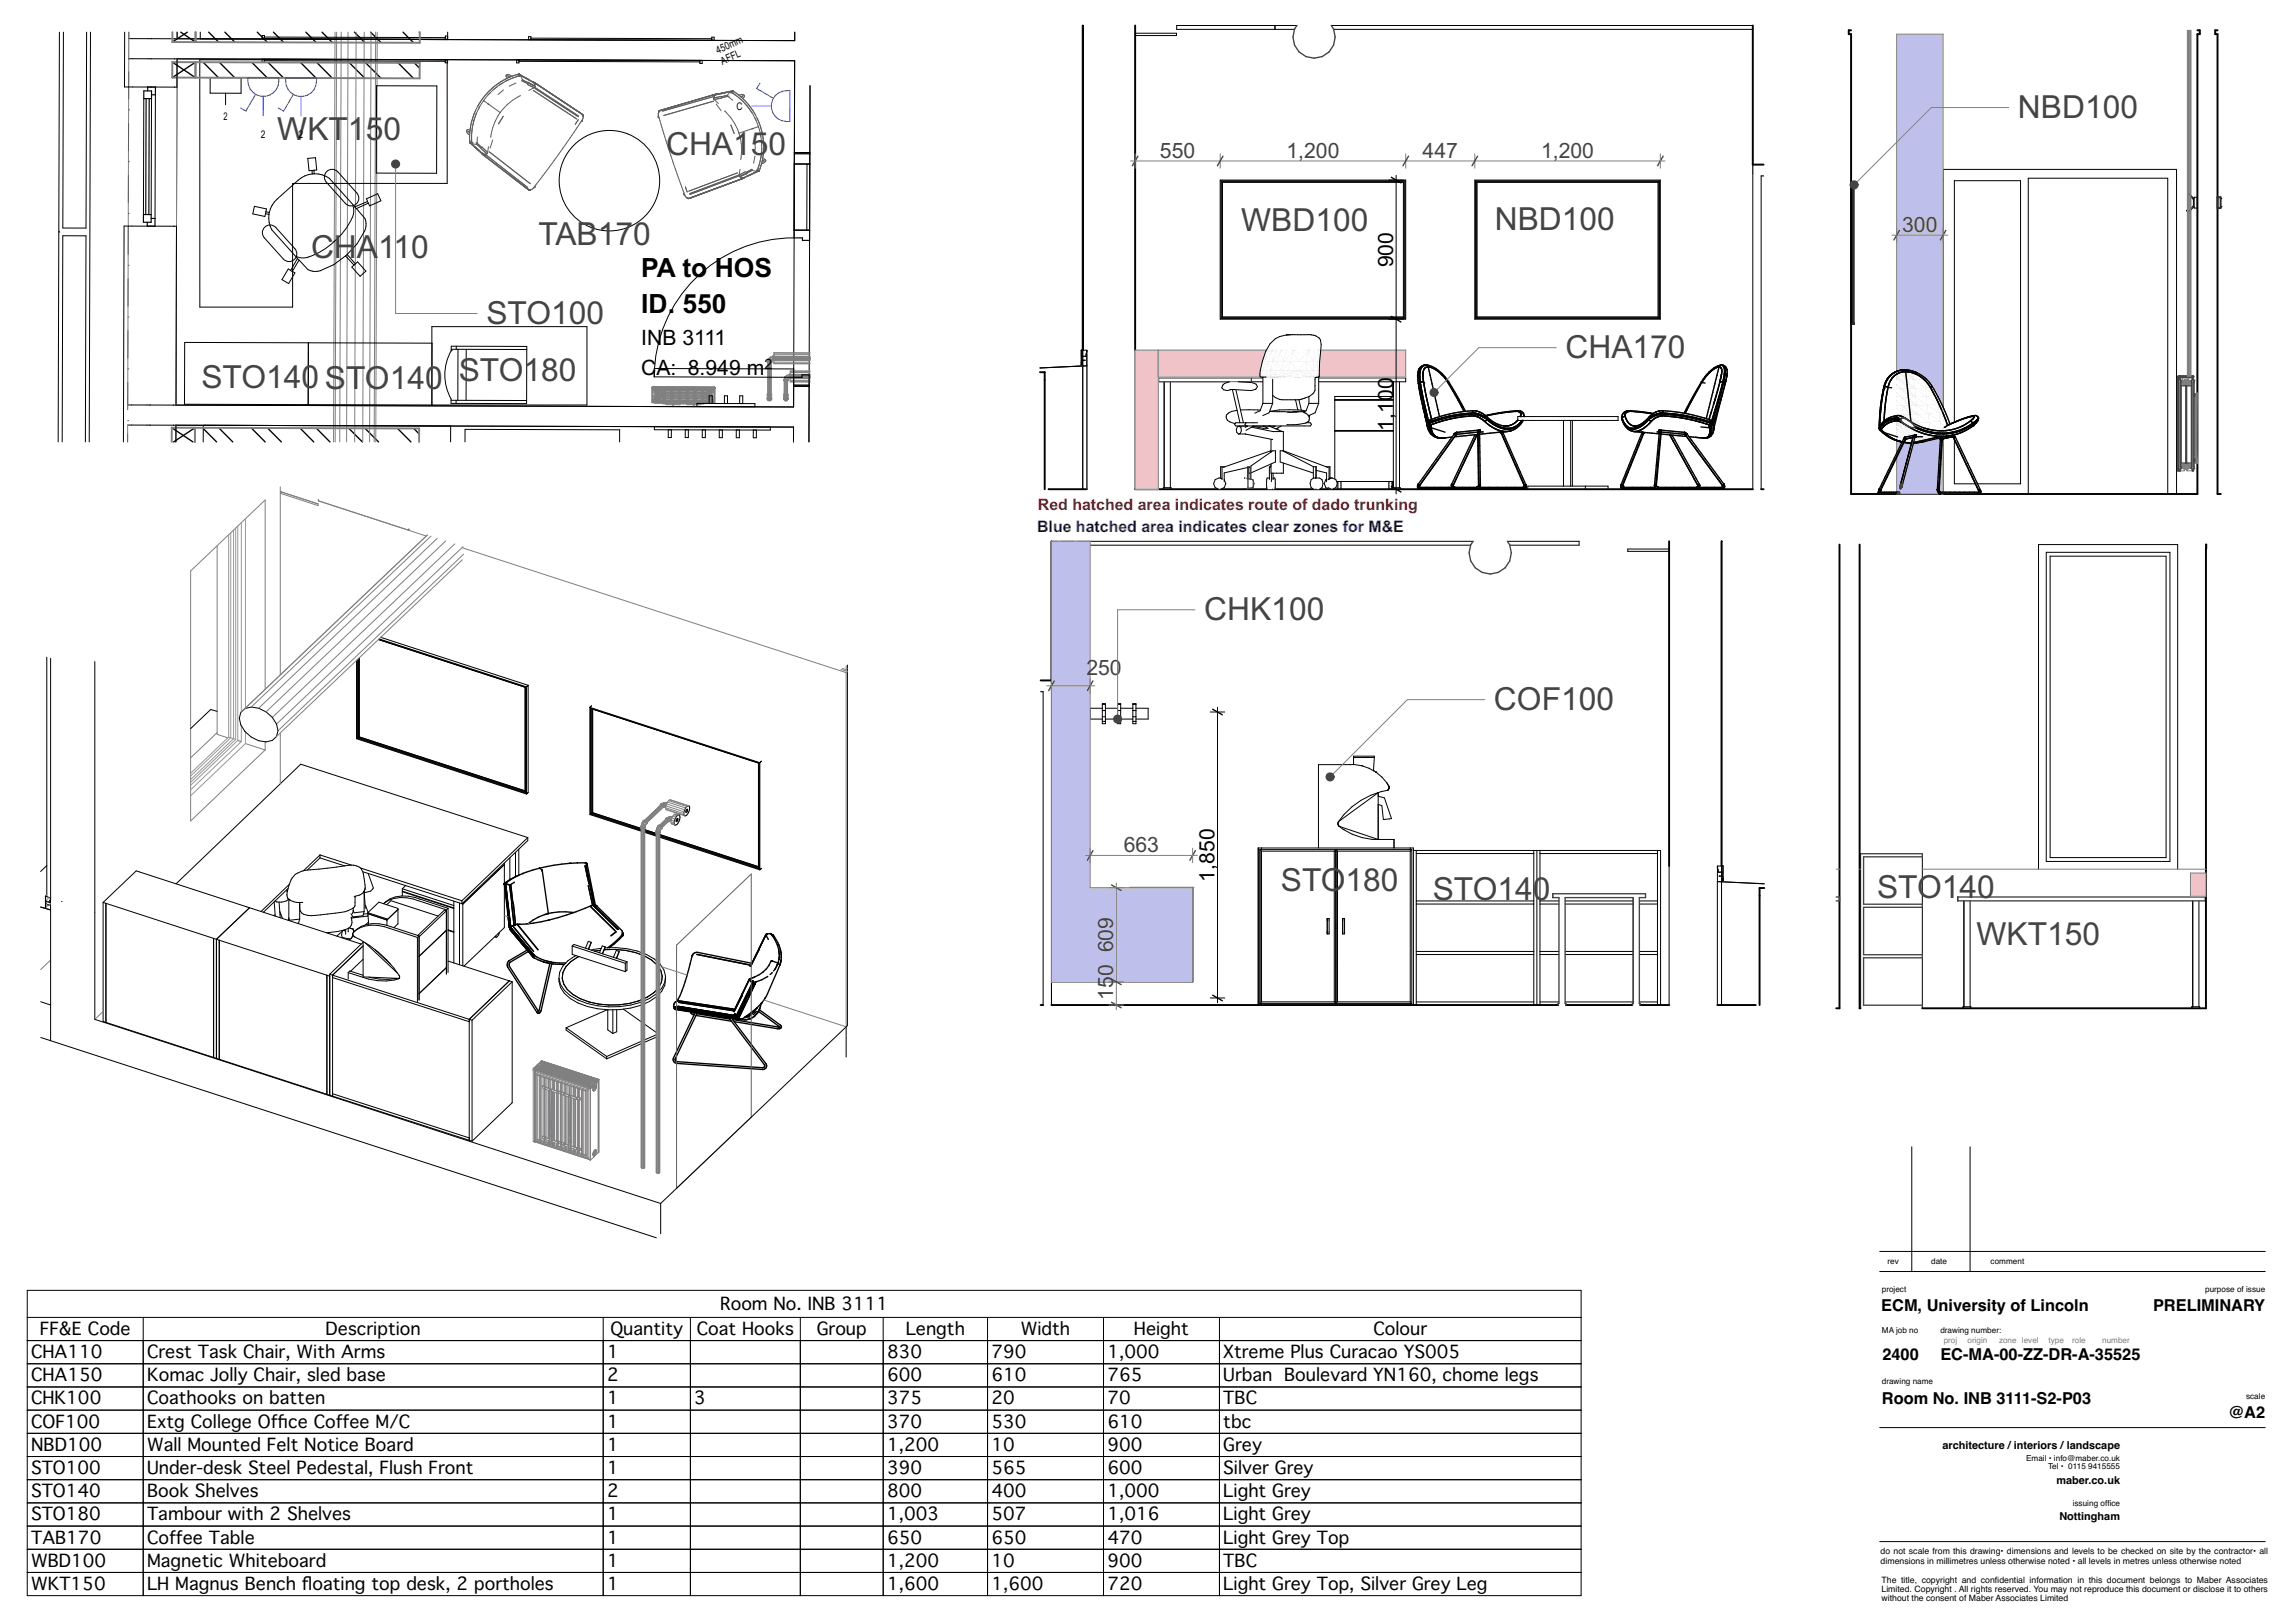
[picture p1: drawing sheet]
<svg xmlns="http://www.w3.org/2000/svg" width="594mm" height="420mm" viewBox="0 0 594 420" stroke-linecap="round" stroke-linejoin="round" font-family="sans-serif">
<defs><g id="words">
<g font-size="8.2" fill="#444">
<text x="522.1" y="30.5">NBD100</text>
<text x="71.7" y="36.3">WKT150</text>
<text x="172.3" y="40.2">CHA150</text>
<text x="321.1" y="59.8">WBD100</text>
<text x="386.7" y="59.6">NBD100</text>
<text x="139.3" y="63.4">TAB170</text>
<text x="80.5" y="66.9">CHA110</text>
<text x="125.8" y="83.8">STO100</text>
<text x="405" y="92.6">CHA170</text>
<text x="52.1" y="100.5">STO140 STO140</text>
<text x="118.7" y="98.6">STO180</text>
<text x="311.5" y="160.5">CHK100</text>
<text x="386.5" y="183.7">COF100</text>
<text x="331.4" y="230.7">STO</text>
<text x="348.1" y="230.7">180</text>
<text x="370.7" y="232.8">STO140</text>
<text x="485.6" y="232.5">STO140</text>
<text x="511.3" y="244.4">WKT150</text>
</g>
<g font-size="6.9">
<text x="165.9" y="71.6">PA to HOS</text>
<text x="165.9" y="81">ID. 550</text>
</g>
<g font-size="5.5" fill="#444">
<text x="300.1" y="40.9">550</text>
<text x="332.8" y="40.9">1,200</text>
<text x="368" y="40.9">447</text>
<text x="398.7" y="40.9">1,200</text>
<text x="492.1" y="60.1">300</text>
<text x="281.1" y="174.7">250</text>
<text x="290.7" y="220.6">663</text>
<text x="288" y="246.5" transform="rotate(-90 288 246.5)">609</text>
<text x="288" y="252.7" transform="rotate(-90 288 252.7)">0</text>
<text x="288" y="258.8" transform="rotate(-90 288 258.8)">15</text>
</g>
<g font-size="5.5">
<text x="360.4" y="69.2" transform="rotate(-90 360.4 69.2)">900</text>
<text x="165.9" y="89.2">INB 3111</text>
<text x="165.9" y="97">C</text>
<text x="169.8" y="97">A: 8.949 m</text>
<text x="360.4" y="111.5" transform="rotate(-90 360.4 111.5)">1,100</text>
<text x="314.2" y="228.1" transform="rotate(-90 314.2 228.1)">1,850</text>
</g>
<g font-size="4.5">
<text x="186.3" y="338.9">Room No. INB 3111</text>
<text x="10.3" y="345.4">FF&amp;E Code</text>
<text x="84.2" y="345.4">Description</text>
<text x="157.9" y="345.4">Quantity</text>
<text x="180.3" y="345.4">Coat Hooks</text>
<text x="211.3" y="345.4">Group</text>
<text x="234.3" y="345.4">Length</text>
<text x="264.1" y="345.4">Width</text>
<text x="293.4" y="345.4">Height</text>
<text x="355.3" y="345.4">Colour</text>
<text x="8.1" y="351.4">CHA110</text>
<text x="38.1" y="351.4">Crest Task Chair, With Arms</text>
<text x="157.1" y="351.4">1</text>
<text x="229.5" y="351.4">830</text>
<text x="256.5" y="351.4">790</text>
<text x="286.5" y="351.4">1,000</text>
<text x="316.5" y="351.4">Xtreme Plus Curacao YS005</text>
<text x="8.1" y="357.4">CHA150</text>
<text x="38.1" y="357.4">Komac Jolly Chair, sled base</text>
<text x="157.1" y="357.4">2</text>
<text x="229.5" y="357.4">600</text>
<text x="256.5" y="357.4">610</text>
<text x="286.5" y="357.4">765</text>
<text x="316.5" y="357.4">Urban Boulevard YN160, chome legs</text>
<text x="8.1" y="363.4">CHK100</text>
<text x="38.1" y="363.4">Coathooks on batten</text>
<text x="157.1" y="363.4">1</text>
<text x="179.6" y="363.4">3</text>
<text x="229.5" y="363.4">375</text>
<text x="256.5" y="363.4">20</text>
<text x="286.5" y="363.4">70</text>
<text x="316.5" y="363.4">TBC</text>
<text x="8.1" y="369.4">COF100</text>
<text x="38.1" y="369.4">Extg College Offce Coffee M/C</text>
<text x="71.8" y="369.4">i</text>
<text x="157.1" y="369.4">1</text>
<text x="229.5" y="369.4">370</text>
<text x="256.5" y="369.4">530</text>
<text x="286.5" y="369.4">610</text>
<text x="316.5" y="369.4">tbc</text>
<text x="8.1" y="375.4">NBD100</text>
<text x="38.1" y="375.4">Wall Mounted Felt Notice Board</text>
<text x="157.1" y="375.4">1</text>
<text x="229.5" y="375.4">1,200</text>
<text x="256.5" y="375.4">10</text>
<text x="286.5" y="375.4">900</text>
<text x="316.5" y="375.4">Grey</text>
<text x="8.1" y="381.4">STO100</text>
<text x="38.1" y="381.4">Under-desk Steel Pedestal, Flush Front</text>
<text x="157.1" y="381.4">1</text>
<text x="229.5" y="381.4">390</text>
<text x="256.5" y="381.4">565</text>
<text x="286.5" y="381.4">600</text>
<text x="316.5" y="381.4">Silver Grey</text>
<text x="8.1" y="387.4">STO140</text>
<text x="38.1" y="387.4">Book Shelves</text>
<text x="157.1" y="387.4">2</text>
<text x="229.5" y="387.4">800</text>
<text x="256.5" y="387.4">400</text>
<text x="286.5" y="387.4">1,000</text>
<text x="316.5" y="387.4">Light Grey</text>
<text x="8.1" y="393.4">STO180</text>
<text x="38.1" y="393.4">Tambour with 2 Shelves</text>
<text x="157.1" y="393.4">1</text>
<text x="229.5" y="393.4">1,003</text>
<text x="256.5" y="393.4">507</text>
<text x="286.5" y="393.4">1,016</text>
<text x="316.5" y="393.4">Light Grey</text>
<text x="8.1" y="399.4">TAB170</text>
<text x="38.1" y="399.4">Coffee Table</text>
<text x="157.1" y="399.4">1</text>
<text x="229.5" y="399.4">650</text>
<text x="256.5" y="399.4">650</text>
<text x="286.5" y="399.4">470</text>
<text x="316.5" y="399.4">Light Grey Top</text>
<text x="8.1" y="405.4">WBD100</text>
<text x="38.1" y="405.4">Magnetic Whiteboard</text>
<text x="157.1" y="405.4">1</text>
<text x="229.5" y="405.4">1,200</text>
<text x="256.5" y="405.4">10</text>
<text x="286.5" y="405.4">900</text>
<text x="316.5" y="405.4">TBC</text>
<text x="8.1" y="411.4">WKT150</text>
<text x="38.1" y="411.4">LH Magnus Bench foating top desk, 2 portholes</text>
<text x="78.1" y="411.4">l</text>
<text x="157.1" y="411.4">1</text>
<text x="229.5" y="411.4">1,600</text>
<text x="256.5" y="411.4">1,600</text>
<text x="286.5" y="411.4">720</text>
<text x="316.5" y="411.4">Light Grey Top, Silver Grey Leg</text>
</g>
<g font-size="4.2">
<text x="486.7" y="339.2">ECM, University of Lincoln</text>
<text x="557" y="339.2">PRELIMINARY</text>
<text x="487" y="352">2400</text>
<text x="502" y="352">EC-MA-00-ZZ-DR-A-35525</text>
<text x="486.9" y="363.3">Room No. INB 3111-S2-P03</text>
<text x="576.5" y="367">@A2</text>
</g>
<text font-size="4.1" fill="#c30c20" x="268.5" y="132">Red hatched area indicates route of dado trunking</text>
<text font-size="4.1" fill="#0000b3" x="268.3" y="137.6">Blue hatched area indicates clear zones for M&amp;E</text>
<text font-size="3.7" x="197.8" y="95.4">2</text>
<g font-size="2.8">
<text x="502.5" y="374.9">architecture /interiors /landscape</text>
<text x="532" y="384.1">maber.co.uk</text>
<text x="532.8" y="393.4">Nottingham</text>
</g>
<g font-size="2.7">
<text x="185.7" y="13.9" transform="rotate(-23 185.7 13.9)">450mm</text>
<text x="186.9" y="16.7" transform="rotate(-23 186.9 16.7)">AFFL</text>
<text x="190.6" y="28.4">C</text>
<text x="57.8" y="31.2">2</text>
<text x="67.5" y="35.7">2</text>
<text x="77.2" y="35.8">2</text>
</g>
<g font-size="2.3">
<text x="486.5" y="402.3">do not scale from this drawing• dimensions and levels to be checked on site by the contractor• all</text>
<text x="486.5" y="404.7">dimensions in millimetres unless otherwise noted • all levels in metres unless otherwise noted</text>
<text x="486.8" y="409.7">The title, copyright and confdential information in this document belongs to Maber Associates</text>
<text x="486.8" y="412">Limited. Copyright . All rights reserved. You may not reproduce this document or disclose it to others</text>
<text x="516.1" y="409.7">i</text>
<text x="486.8" y="414.2">without the consent of Maber Associates Limited</text>
</g>
<g font-size="2.1">
<text x="488.3" y="327.1">rev</text>
<text x="499.6" y="327.1">date</text>
<text x="515" y="327.1">comment</text>
<text x="486.8" y="334.3">project</text>
<text x="570.5" y="334.3">purpose of issue</text>
<text x="486.9" y="345">MA job no</text>
<text x="502" y="345">drawing number:</text>
<text x="486.8" y="358.2">drawing name</text>
<text x="581.1" y="362">scale</text>
<text x="524.2" y="378.1">Email • info@maber.co.uk</text>
<text x="529.9" y="380.2">Tel • 0115</text>
<text x="540.2" y="380.2">9415555</text>
<text x="536.2" y="389.8">issuing offce</text>
<text x="545.2" y="389.8">i</text>
</g>
<g font-size="2.1" fill="#7f7f7f">
<text x="502.9" y="347.6">proj</text>
<text x="509" y="347.6">origin</text>
<text x="517.2" y="347.6">zone level</text>
<text x="530" y="347.6">type</text>
<text x="536.1" y="347.6">role</text>
<text x="543.9" y="347.6">number</text>
</g>
</g></defs>
<path d="M486.3 329h99.7M486.3 323.9h99.7M486.3 369.4h99.7M486.3 398.9h99.7" fill="none" stroke="#000" stroke-width=".26"/>
<path d="M560.4 372.2h24.3v23.8h-24.3z" fill-rule="evenodd" fill="#fff"/>
<g fill="none" stroke="#000" stroke-width=".26">
<path d="M494.6 296.8v32.2M509.7 296.8v32.2M7.1 333.9h402v79h-402zM7.1 340.9h402M7.1 346.9h402M7.1 352.9h402M7.1 358.9h402M37.1 340.9v72M156.1 340.9v72M178.6 340.9v72M207.1 340.9v72M228.5 340.9v72"/>
<path d="M255.5 340.9v72M285.5 340.9v72M315.5 340.9v72M7.1 364.9h402M7.1 370.9h402M7.1 376.9h402M7.1 382.9h402M7.1 388.9h402M7.1 394.9h402M7.1 400.9h402M7.1 406.9h402"/>
</g>
<!-- layer: A-35-M_FFE-Zone -->
<path d="M45.8 15.2l159.8 .5-.3 89.6-159.8-.5zM45.8 8.3v1.7l159.8 .5v-2.2M209.6 22.2l-.3 92.2M45.5 114.4v-4.4l159.8 .5v3.9" fill="none" stroke="#000" stroke-width=".26"/>
<!-- layer: X_03_SmallPower$0$2059 E Third Small power$0$E6100_TRNK -->
<g fill="none" stroke="#000" stroke-width=".35">
<path d="M52.5 16.1l4 4M54 8.3l2.6 2.6M56.8 16.1l3.9 4M58.2 8.3l2.6 2.6M65.2 16.1l3.9 4.1M66.6 8.3l2.6 2.7M69.4 16.2l3.9 4M70.7 8.3l2.7 2.7M77.8 16.2l4 4M79.1 8.3l2.7 2.7M82 16.2l4 4M83.3 8.3l2.7 2.7"/>
<path d="M90.4 16.2l4 4M91.7 8.3l2.7 2.7M94.6 16.2l4 4M95.9 8.3l2.7 2.7M103 16.3l4 4M104.3 8.3l2.7 2.8M107.2 16.3l1.4 1.4M108.5 8.3l.1 .2M52.4 110.7l3.6 3.7M56.6 110.7l3.6 3.7M65 110.8l3.6 3.6M69.2 110.8l3.6 3.6"/>
<path d="M77.6 110.8l3.6 3.6M81.8 110.8l3.6 3.6M90.2 110.8l3.5 3.6M94.4 110.8l3.5 3.6M102.8 110.9l3.5 3.5M107 110.9l1.4 1.4"/>
</g>
<!-- layer: A-25-M_Curtain_Wall -->
<path d="M16.2 61h6l-.1 53.4h-6z" fill-rule="evenodd" fill="#fff"/>
<path d="M16.1 114.4l.1-53.4h6l-.1 53.4" fill="none" stroke="#000" stroke-width=".26"/>
<path d="M16.4 8.3h6l-.1 50.7h-6z" fill-rule="evenodd" fill="#fff"/>
<path d="M15.4 8.3l-.2 51.7M16.4 8.3l-.1 50.7h6l.1-50.7M15.2 60h.1M15.2 60l-.2 54.4" fill="none" stroke="#000" stroke-width=".26"/>
<!-- layer: Y-15-M-567-M_MECH_EQP.Revit MEP -->
<g fill="none" stroke="#808080" stroke-width=".26">
<path d="M168.7 100.2h.1M168.7 100.4h.1M168.7 100.2v.2M168.7 103.8v.4M168.7 103.8h.1M168.7 103.3l.1 .5M168.7 103.3l.1 .2M168.7 102.8v.5M168.7 102.8l.1 .3M168.7 102.3v.5M168.7 102.3l.1 .3M168.7 101.8l.1 .5"/>
<path d="M168.7 100.9v.9M168.7 100.9l.1 .2M168.7 100.4l.1 .4M168.8 100.2l-.1 .7M168.8 100.2h-.1M168.8 104.2h.3M168.8 104.2h-.1M168.8 103.1v.4M168.8 103.1l-.1 .2M168.8 103.1v.2M168.8 103.8v.4M168.8 103.8v.3"/>
<path d="M168.8 103.5v.2M168.8 103.5l-.1 .3M168.8 102.6v.5M168.8 102.6v.2M168.8 102.6l-.1 .2M168.8 101.4v.4M168.8 102.3v.1M168.8 101.4v.1M168.8 102.3h-.1M168.8 101.1v.3M168.8 101.1v.4M168.8 101.8v.8"/>
<path d="M168.8 101.8v.1M168.8 101.8h-.1M168.8 100.4v.1M168.8 100.8v.1M168.8 100.8v.3M168.8 100.8l-.1 .1M168.8 100.2v.7M168.8 104.1h.5M168.8 104.1v.1M168.8 103.7v.1M168.8 103.3v.2M168.8 102.8v1.3"/>
<path d="M168.8 102.8v.3M168.8 102.4v.4M168.8 102.4v.2M168.8 101.9v.5M168.8 101.9v.4M168.8 101.9l1.1 .2M168.8 101.5v.4M168.8 101.5v.3M168.8 101.5l1.1 .6M168.8 100.9v.6M168.8 100.9v.2M168.8 100.9l1.1 1.2"/>
<path d="M168.8 100.2h.1M168.8 100.2l16 .1M168.8 100.4l16 .1M168.8 100.5h.5M168.8 100.5l8.8 .2M168.8 100.5l6.8 .2M168.8 100.5l4.8 .2M168.8 100.5l2.8 .2M168.8 100.5l5.3 .2M168.8 100.5l1.3 .2M168.8 100.5l3.3 .2M168.8 100.5l1.2 .2"/>
<path d="M168.8 100.5l1.1 1.2M168.8 100.5l1.1 .3M168.8 100.5v.3M168.8 100.5l1.1 .7M168.8 100.5l1.1 1.1M168.8 100.5l1.1 .8M168.8 100.5l1.1 .4M168.8 100.5l1.1 1.6M168.8 100.1v.1M168.8 100.1l16 .1M168.8 100.1v.3M169.1 104.2h.6"/>
<path d="M169.1 104.2h.3M169.1 100.4h.6M169.1 100.4h-.3M169.1 100.4l.2 .1M169.1 100.4h.3M169.2 104.2l.2 .2h14.8l.2-.2M169.3 104.1h.5M169.3 104.1l-.2 .1M169.3 104.1l.4 .1M169.3 104.1l.1 .1M169.3 100.5h.5M169.4 104.2h.3"/>
<path d="M169.4 100.4h.3M169.4 100.4l-.1 .1M169.7 104.2h.5M169.7 100.4l-.4 .1M169.7 100.4l.1 .1M169.8 104.1h1.5M169.8 104.1l.4 .1M169.8 104.1l-.1 .1M169.8 100.5h.5M169.9 103.8h.1M169.9 103.4h.1M169.9 103l-1.1 1.1"/>
<path d="M169.9 102.5v.1M169.9 102.5l-1.1 1.6M169.9 102.1v.4M169.9 103h.1M169.9 103.8v.1M169.9 102.1h.1M169.9 102.1l-1.1 .3M169.9 102.1l-1.1 1.2M169.9 102.1l-1.1 .7M169.9 102.1l-1.1 1.6M169.9 102.1l-1.1 2M169.9 103.8l-1.1 .3"/>
<path d="M169.9 101.7h.1M169.9 103.3v.1M169.9 102.9l.1 .2M169.9 103.3l-1.1 .8M169.9 103.4l-1.1 .7M169.9 103v.3M169.9 101.3h.1M169.9 102.6h.7M169.9 102.9v.1M169.9 102.9l-1.1 1.2M169.9 102.6v.3M169.9 102.6v1.2"/>
<path d="M169.9 102.6h.1M169.9 102.6l-1.1 1.5M169.9 100.8v.1M169.9 102.5h.1M169.9 102.1v.1M169.9 101.6v.1M169.9 101.7v.4M169.9 101.7v.1M169.9 101.7h.4M169.9 101.2v.1M169.9 100.9v.7M169.9 100.8h.1"/>
<path d="M169.9 100.9h.1M169.9 102.2h.7M169.9 103.9h.1M169.9 103.9l-1.1 .2M169.9 103.7v.1M169.9 103.4v.3M169.9 103.4v.1M169.9 103.3h.1M169.9 103v.1M169.9 102.9h.1M169.9 102.6v.2M169.9 102h.7"/>
<path d="M169.9 102v.1M169.9 102.2h.1M169.9 102.2v.2M169.9 101.8v.2M169.9 101.6h.1M169.9 101.8h.1M169.9 101.3v.1M169.9 101.3v.3M169.9 101.2h.1M169.9 100.9v.3M169.9 102.9h.2M169.9 101.2v.4"/>
<path d="M169.9 101.8h.7M169.9 103.7h.1M169.9 103.5h.1M169.9 103.5l.1 .2M169.9 103.1h.1M169.9 103.1v.2M169.9 102.8v.1M169.9 103.1l.1 .1M169.9 102.6l.1 .1M169.9 102.4h.7M169.9 103.9l13.7 .1M169.9 102.4v.1"/>
<path d="M169.9 102.2l.1 .2M169.9 102h.1M169.9 101.4h.1M169.9 101.4v.2M169.9 101.1v.1M169.9 100.9l.1 .1M169.9 100.9v.2M170 100.7l-.1 .1M170 100.7h6M170 103.9h.1M170 103.2l-.1 .5M170 103.9l-1.2 .2"/>
<path d="M170 103.5h.1M170 103.5v.2M170 103.7h-.1M170 103.2l-.1 .1M170 103.1h.1M170 103.1v.1M170 102.7h.1M170 102.7v.1M170 102.8h-.1M170 102.2h.1M170 102.4h-.1M170 102.2v.2"/>
<path d="M170 102h-.1M170 101.6l-.1 .1M170 101.8h.1M170 101.5l-.1 .1M170 101.1l-.1 .5M170 101.4h.1M170 101.4l-.1 .2M170 101.1h-.1M170 101h.1M170 102.8h.2M170 100.7h.1M170 102.8h.6"/>
<path d="M170 101h1.6M170 103.9v.1M170 103.7h.1M170 103.2h.1M170 102.8h.1M170 102.2l.1 .1M170 102.4h.1M170 102h.1M170 101.8v.2M170 101.5h.1M170 101.4v.1M170 101.1h.1"/>
<path d="M170 101v.1M170 104h7.5M170 104l-1.2 .1M170 103.5h1.5M170 103.7h1.5M170 103.5l1.5 .2M170 103.2h1.5M170 103.2v.3M170 103.1h1.5M170 103.1l1.5 .1M170 102.9v.2M170.1 102.7h1.5"/>
<path d="M170.1 102.8h1.5M170.1 102.7l1.5 .1M170.1 102.8h-.1M170.1 102.4h1.5M170.1 102.4h-.1M170.1 102.3h13.5M170.1 102.3l1.5 .1M170.1 102h-.1M170.1 102h1.5M170.1 101.5h1.5M170.1 101.8h1.5M170.1 101.5h-.1"/>
<path d="M170.1 101.5l-.2 .2M170.1 101.8v.2M170.1 101.4h1.5M170.1 101.1v.3M170.1 101.1h1.5M170.1 101.1h-.1M170.1 101l-.1 .1M170.1 100.7h-.1M170.1 100.7l13.5 .1M170.1 101.7h-.2M170.1 103.2v.3M170.1 102.9v.2"/>
<path d="M170.2 101.5v.2M170.2 101.1v.3M170.2 101h.1M170.2 100.4h-.5M170.2 100.4l.4 .1M170.2 100.4l-.4 .1M170.2 100.4l.1 .1M170.3 103.2v.3M170.3 102.8v.3M170.3 101.5v.2M170.3 101.1v.3M170.3 101h.1"/>
<path d="M170.3 100.5h.5M170.3 100.5l7.3 .2M170.4 103.2v.3M170.4 102.8v.3M170.4 101.5v.3h.2M170.4 101.1v.3M170.4 101h.1M170.5 103.2v.3M170.5 102.8v.3M170.5 101.5v.2M170.5 101.1v.3M170.5 101h.1"/>
<path d="M170.6 102.4v.2M170.6 102.2h.1M170.6 102.9h.1M170.6 102.6h.1M170.6 102.8v.1M170.6 102.6v.1M170.6 104.2h-.4M170.6 104.2h.4M170.6 101.7h.1M170.6 102.5h.1M170.6 101.7v.1M170.6 102.1v.1"/>
<path d="M170.6 100.5h.7M170.6 100.5h.4M170.6 100.5h.2M170.6 100.5h-.3M170.6 102.4v.3M170.6 102.4h.1M170.6 102.4v.1M170.6 102h.1M170.6 103.2v.3M170.6 102v.1M170.6 101.5v.3M170.6 102.8v.3"/>
<path d="M170.6 102.8h.1M170.6 102.5v.1M170.6 101h.1M170.6 102v.3M170.6 101.1v.3M170.6 102.1h.1M170.6 101.8h.1M170.7 101.7l-.1 .1M170.7 102l.1 .3M170.7 103.2v.3M170.7 102.8v.3M170.7 101.5v.3"/>
<path d="M170.7 101h.1M170.7 101.1v.3M170.8 102.4l-.1 .3M170.8 102.6l.1-.2 .1 .3M170.8 102v.3M170.8 104.1l.2 .1M170.8 104.1l-.2 .1M170.8 103.2v.3M170.8 102.8v.3M170.8 102.7h.1M170.8 101.5v.3M170.8 101.1v.3"/>
<path d="M170.8 101h.1M170.8 100.5l6.8 .2M170.9 102.8v.3zM170.9 101h.1M170.9 103.2v.3M170.9 102.8h.1M170.9 101.8h.1M170.9 101.5v.3zM170.9 101.1v.3M170.9 102v.3M171 102l-.1 .3M171 104.2h.5"/>
<path d="M171 100.5h.3M171 100.5h-.2M171 100.5h.5M171 102.4v.3zM171 102l.1 .3M171 102v.2M171 102.2l.1 .1M171 102.2v.1M171.1 102.4l-.1 .2M171.1 102.4h11.5M171.3 104.1h.5M171.3 104.1l-.3 .1"/>
<path d="M171.3 104.1l.2 .1M171.3 100.5h.5M171.5 104.2h.4M171.5 104.4v.1h.7l.2 .2h3.5l.2-.2h.7v-.1M171.5 100.5h-.2M171.5 100.5h.3M171.5 104h.5M171.5 104l-2.7 .1M171.5 103.5v.2M171.5 103.7h.1M171.5 103.5l.1 .2M171.5 103.2h.1"/>
<path d="M171.5 103.1v.1M171.5 103.1l.1 .1M171.6 102.7v.1M171.6 102.8h.1M171.6 102.3v.1M171.6 102.4h.1M171.6 102h.1M171.6 101.5h.1M171.6 101.8l-1.5 .2M171.6 101.8v.2M171.6 101.4l-1.5 .1M171.6 101.1h.1"/>
<path d="M171.6 101l-1.5 .1M171.6 101v.1M171.6 100.7h.5M171.6 100.7h.1M171.6 104h.4M171.6 104h-.1M171.6 103.5h-.1M171.6 103.7h.1M171.6 103.5v.2M171.6 103.2h.1M171.6 103.1h-.1M171.6 103.1v.1"/>
<path d="M171.6 102.7h.1M171.6 102.3h.1M171.6 101.8h.1M171.6 101.5v.1M171.6 101.4h.1M171.6 101.4v.1M171.6 101h.1M171.6 103.9v.1M171.6 103.9l.4 .1M171.6 103.5h.1M171.6 103.5l.1 .2M171.6 103.2l.1 .1"/>
<path d="M171.6 103.1h.1M171.6 103.1l.1 .2M171.6 102.2v.1M171.6 102.2l.1 .2M171.6 101.6h.1M171.6 101.1l.1 .1M171.7 103.9h-.1M171.7 103.9h.3M171.7 103.7h.2M171.7 103.7h.1M171.7 103.3h.2M171.7 103.5h.2"/>
<path d="M171.7 103.5v.2M171.7 103.5h-.1M171.7 103.3h.1M171.7 103.5l.2 .2M171.7 103.1h.2M171.7 103.1v.2M171.7 103.1h-.1M171.7 103.1l.2 .2M171.7 102.8l.2 .1M171.7 102.6h.2M171.7 102.6l-.1 .1M171.7 102.6v.2"/>
<path d="M171.7 102.8v.1M171.7 102.6l.2 .3M171.7 102.2h-.1M171.7 102.2v.2M171.7 102.4v.1M171.7 102.2l.2 .2M171.7 102.4l.2 .1M171.7 102h.2M171.7 102h.1M171.7 101.8h.2M171.7 101.6h.2M171.7 101.8h-.1"/>
<path d="M171.7 101.6h.1M171.7 101.8v.2M171.7 101.4h.2M171.7 101.4h-.1M171.7 101.4v.2M171.7 101.4l-.1 .2M171.7 100.9h.2M171.7 101.2h.2M171.7 100.9l-.1 .1M171.7 100.9l-.1 .2M171.7 100.7v.1M171.7 103.9h.2"/>
<path d="M171.7 103.9h.1M171.7 103.7v.1M171.7 103.7l.2 .1M171.7 103.5h.1M171.7 102.9h.1M171.7 102.9h.2M171.7 103v.1M171.7 102.6h.1M171.7 102.2h.2M171.7 102.2h.1M171.7 102.5h.1M171.7 102.5h.2"/>
<path d="M171.7 102v.1M171.7 101.8h.1M171.7 101.3h.2M171.7 101.2h.1M171.7 101.3v.1M171.7 100.9h.1M171.7 100.8h.1M171.7 103.8v.1M171.7 103.8h.2M171.7 103.8h.1M171.7 103.4h.2M171.7 103.4v.1"/>
<path d="M171.7 103.3v.1M171.7 103.3l.2 .1M171.7 103.4l.2 .1M171.7 103h.1M171.7 102.9v.1M171.7 102.9l.2 .1M171.7 103h.2M171.7 102.1v.1M171.7 102.1h.1M171.7 101.7h.2M171.7 101.7v.1M171.7 103.4h.1"/>
<path d="M171.7 101.6v.1M171.7 101.3h.1M171.7 101.2v.1M171.7 102.5v.1M171.7 102.5l.2 .1M171.7 100.8h.2M171.7 100.8v.1M171.7 102.1h.2M171.7 101.7h.1M171.8 104.1h.5M171.8 104.1l-.3 .1M171.8 104.1l.1 .1"/>
<path d="M171.8 100.5h.5M171.8 100.5l5.8 .2M171.9 103.8h.1M171.9 103.4h.1M171.9 103h.1M171.9 102.5v.1M171.9 102.1h.1M171.9 103.8v.1M171.9 101.7h.1M171.9 103.3v.1M171.9 103.4v.1M171.9 101.3h.1"/>
<path d="M171.9 102.9v.1M171.9 102.6h.1M171.9 102.5h.1M171.9 102.1v.1M171.9 102.1h-.2M171.9 102.1l-.2 .1M171.9 101.6v.1M171.9 101.7v.1M171.9 101.6l-.2 .1M171.9 101.7l-.2 .1M171.9 101.3h-.2M171.9 101.2l-.2 .1"/>
<path d="M171.9 101.2v.1M171.9 100.8v.1M171.9 100.9h.1M171.9 100.9h-.2M171.9 100.8l-.2 .1M171.9 103.9h.1M171.9 103.7v.1M171.9 103.3h.1M171.9 103.5h.1M171.9 102.9h.1M171.9 103v.1M171.9 102.2h.1"/>
<path d="M171.9 102v.1M171.9 102l-.2 .1M171.9 101.6h.1M171.9 101.8h.1M171.9 101.6h-.2M171.9 101.8h-.2M171.9 101.3v.1M171.9 101.2h-.2M171.9 101.2h.1M171.9 100.8h.1M171.9 103.5v.2M171.9 103.7h.1"/>
<path d="M171.9 103.5l.1 .2M171.9 104.2h.4M171.9 103.1v.2M171.9 103.1h.1M171.9 103.1l.1 .2M171.9 102.6l.1 .1M171.9 102.6v.3M171.9 102.6l.1 .2M171.9 102.4v.1M171.9 102.2l.1 .2M171.9 102.2v.2M171.9 102h.1"/>
<path d="M171.9 102h-.2M171.9 101.8v.2M171.9 101.8l-.2 .2M171.9 101.4h.1M171.9 101.4l-.2 .2M171.9 101.4v.2M171.9 100.9l.1 .1M171.9 100.9v.3M171.9 100.9l-.2 .3M172 100.7l-.1 .1M172 100.7l-.3 .1M172 100.5h-1"/>
<path d="M172 100.5h.3M172 100.5h-.5M172 100.5h-.2M172 103.9v.1M172 103.5v.2M172 103.5h.1M172 103.7h-.1M172 103.3h-.1M172 103.1h.1M172 102.7h.1M172 102.7v.1M172 102.8l-.1 .1"/>
<path d="M172 102.4h-.1M172 102.2v.1M172 102.2v.2M172 102h-.1M172 101.6h-.1M172 101.8h.1M172 101.4h.1M172 101.4l-.1 .2M172 101h.1M172 101.1l-.1 .1M172 100.7h.1M172 100.7h-.3"/>
<path d="M172 101h1.6M172 104h.1M172 103.7h.1M172 103.2v.1M172 103.1v.1M172 102.8h.1M172 102.3h.1M172 102.3v.1M172 102.4h.1M172 102h.1M172 101.8v.2M172 101.4v.1"/>
<path d="M172 101.5v.1M172 101.4v.2M172 101.1h.1M172 101v.1M172 100.7h-.4M172 104l-3.2 .1M172 103.5h1.5M172 103.7h1.5M172 103.5l1.5 .2M172 103.2h1.5M172 103.2h.1M172 103.1h1.5"/>
<path d="M172 103.1l1.5 .1M172.1 102.7h1.5M172.1 102.8h1.5M172.1 102.8h-.1M172.1 102.7l1.5 .1M172.1 102.4h1.5M172.1 102.4h-.1M172.1 102.3l1.5 .1M172.1 102h1.5M172.1 102h-.1M172.1 101.5h1.5M172.1 101.8h1.5"/>
<path d="M172.1 101.5h-.1M172.1 101.4h1.5M172.1 101.1h1.5M172.1 101.1h-.1M172.1 100.7h-.1M172.1 100.7h-.5M172.3 104.4l.1 .2h3.4l.2-.2M172.3 104.2h.4M172.3 100.5h.4M172.3 100.5h.1M172.3 104.1h.5M172.3 104.1l-.4 .1"/>
<path d="M172.3 104.1v.1M172.3 104.1l.4 .1M172.3 100.5h.5M172.3 100.5l5.7 .2M172.7 104.2h-.4M172.7 104.2h.1M172.7 100.5h.4M172.7 100.5h.1M172.7 100.5h-.4M172.8 100.4l-.1 .1M172.8 104.1h.5M172.8 104.1l.3 .1"/>
<path d="M172.8 104.1l-.1 .1M172.8 100.5h.5M172.8 100.5l4.8 .2M173.1 104.2h.5M173.1 104.2h-.4M173.1 100.5h-.3M173.1 100.5h.5M173.1 100.5h.2M173.3 104.1h.5M173.3 104.1l-.2 .1M173.3 104.1l.3 .1M173.3 100.5h.5"/>
<path d="M173.3 100.5l4.3 .2M173.5 104h.5M173.5 104l-4.7 .1M173.5 103.5v.2M173.5 103.7h.1M173.5 103.5l.1 .2M173.5 103.2h.1M173.5 103.1l.1 .1M173.6 102.7v.1M173.6 102.8h.1M173.6 102.4h.1M173.6 102.3v.1"/>
<path d="M173.6 102h.1M173.6 101.8v.2M173.6 101.8l-1.5 .2M173.6 101.5h.1M173.6 101.4l-1.5 .1M173.6 101.1h.1M173.6 101l-1.5 .1M173.6 101v.1M173.6 100.7h.5M173.6 100.7h.1M173.6 104.2h.3M173.6 100.5h.2"/>
<path d="M173.6 100.5h-.3M173.6 104h-.1M173.6 104h.4M173.6 103.5h-.1M173.6 103.7h.1M173.6 103.5v.2M173.6 103.2v.1M173.6 103.1h-.1M173.6 103.1v.1M173.6 102.7h.1M173.6 102.3h.1M173.6 101.8h.1"/>
<path d="M173.6 101.5v.1M173.6 101.4h.1M173.6 101.4v.1M173.6 101h.1M173.6 103.9v.1M173.6 103.9l.4 .1M173.6 103.5h.1M173.6 103.5l.1 .2M173.6 103.3h.1M173.6 103.1h.1M173.6 103.1l.1 .2M173.6 102.8l.1 .1"/>
<path d="M173.6 102.7l.1 .2M173.6 102.2v.1M173.6 102.2v.2M173.6 102.2l.1 .2M173.6 101.6h.1M173.6 101.1l.1 .1M173.7 103.9h-.1M173.7 103.9h.3M173.7 103.7h.2M173.7 103.7h.1M173.7 103.3h.2M173.7 103.5h.2"/>
<path d="M173.7 103.5v.2M173.7 103.5h-.1M173.7 103.3h.1M173.7 103.5l.2 .2M173.7 103.1h.2M173.7 103.1v.2M173.7 103.1h-.1M173.7 103.1l.2 .2M173.7 102.9h.2M173.7 102.6h.2M173.7 102.6l-.1 .1M173.7 102.6v.3"/>
<path d="M173.7 102.9h.1M173.7 102.6l.2 .3M173.7 102.4v.1M173.7 102.2v.2M173.7 102.2h-.1M173.7 102.2l.2 .2M173.7 102.4l.2 .1M173.7 102h.2M173.7 102h.1M173.7 101.8h.2M173.7 101.6h.2M173.7 101.8h-.1"/>
<path d="M173.7 101.6h.1M173.7 101.8v.2M173.7 101.8l-.1 .2M173.7 101.4h.2M173.7 101.4h-.1M173.7 101.4l-.1 .2M173.7 101.4v.2M173.7 100.9h.2M173.7 101.2h.2M173.7 101.2h.1M173.7 100.9l-.1 .1M173.7 100.9v.3"/>
<path d="M173.7 100.7v.1M173.7 103.9h.2M173.7 103.9h.1M173.7 103.7l.2 .1M173.7 103.7v.1M173.7 103.5h.1M173.7 103h.2M173.7 103l.2 .1M173.7 103v.1M173.7 102.6h.1M173.7 102.2h.2M173.7 102.5h.1"/>
<path d="M173.7 102.2h.1M173.7 102.5h.2M173.7 102v.1M173.7 101.8h.1M173.7 101.6v.1M173.7 101.3v.1M173.7 100.9h.1M173.7 100.8h.1M173.7 103.8h.2M173.7 103.8h.1M173.7 103.4h.2M173.7 103.4v.1"/>
<path d="M173.7 103.3v.1M173.7 103.3l.2 .1M173.7 103.4l.2 .1M173.7 102.9v.1M173.7 103h.1M173.7 102.9l.2 .1M173.7 102.1h.2M173.7 103.8v.1M173.7 102.1h.1M173.7 103.8l.2 .1M173.7 101.7h.2M173.7 103.4h.1"/>
<path d="M173.7 101.7v.1M173.7 101.7h.1M173.7 101.3h.1M173.7 101.2v.1M173.7 102.5v.1M173.7 102.5l.2 .1M173.7 100.8h.2M173.7 102.1v.1M173.7 101.3h.2M173.7 100.8v.1M173.8 104.1h.5M173.8 104.1l-.2 .1"/>
<path d="M173.8 104.1l.1 .1M173.8 100.5h.5M173.8 100.5l3.8 .2M173.9 103.8v.1M173.9 103.4h.1M173.9 104.2h.3M173.9 104.2h.1M173.9 102.5v.1M173.9 102.1v.1M173.9 103.8h.1M173.9 103.9h.1M173.9 101.7h.1"/>
<path d="M173.9 101.7h-.2M173.9 103.3v.1M173.9 103.4v.1M173.9 101.3h.1M173.9 102.9v.1M173.9 103h.1M173.9 102.6h.1M173.9 100.8v.1M173.9 102.5h.1M173.9 102.1h.1M173.9 102.2h.1M173.9 102.1l-.2 .1"/>
<path d="M173.9 102.2h-.2M173.9 101.7v.1M173.9 101.7l-.2 .1M173.9 101.3h-.2M173.9 100.5h.4M173.9 101.2v.1M173.9 101.2l-.2 .1M173.9 100.5h-.1M173.9 100.8h.1M173.9 100.9h.1M173.9 100.8l-.2 .1M173.9 100.9h-.2"/>
<path d="M173.9 100.4l-.3 .1M173.9 100.4v.1M173.9 103.7v.1M173.9 103.3h.1M173.9 103.5h.1M173.9 102.9h.1M173.9 103v.1M173.9 102v.1M173.9 101.8h.1M173.9 101.6v.1M173.9 101.6l-.2 .1M173.9 101.8h-.2"/>
<path d="M173.9 101.3v.1M173.9 101.2h.1M173.9 100.8h-.2M173.9 105.1l.4 .1zM173.9 103.7h.1M173.9 103.5v.2M173.9 103.5l.1 .2M173.9 103.1v.2M173.9 103.1h.1M173.9 103.1l.1 .2M173.9 102.6l.1 .1M173.9 102.6v.3"/>
<path d="M173.9 102.6l.1 .2M173.9 102.2v.2M173.9 102.4v.1M173.9 102.2l.1 .2M173.9 102h.1M173.9 102h-.2M173.9 101.6h.1M173.9 101.8v.2M173.9 101.8l-.2 .2M173.9 101.4h.1M173.9 101.4v.2M173.9 101.4l-.2 .2"/>
<path d="M173.9 100.9l.1 .1M173.9 101.2h-.2M173.9 100.9v.3M173.9 100.9l-.2 .3M174 100.7l-.1 .1M174 100.7l-.3 .1M174 103.9v.1M174 103.5v.2M174 103.5h.1M174 103.7h-.1M174 103.3h-.1M174 103.1h.1"/>
<path d="M174 102.7v.1M174 102.7h.1M174 102.8l-.1 .1M174 102.2v.1M174 102.2v.2M174 102.4h-.1M174 102h-.1M174 101.8h.1M174 101.6h-.1M174 101.8l-.1 .2M174 101.4h.1M174 101.4l-.1 .2"/>
<path d="M174 101h.1M174 101.1l-.1 .1M174 101v.1M174 101l-.1 .2M174 100.7h.1M174 100.7h-.3M174 101h1.6M174 104h.1M174 103.7h.1M174 103.2v.1M174 103.1v.1M174 102.8h.1"/>
<path d="M174 102.7l.1 .1M174 102.4h.1M174 102.3h.1M174 102.3l.1 .1M174 102h.1M174 101.8v.2M174 101.5v.1M174 101.4v.1M174 101.1h.1M174 100.7h-.4M174 104l-5.2 .1M174 103.5h1.5"/>
<path d="M174 103.7h1.5M174 103.5l1.5 .2M174 103.2h1.5M174 103.2h.1M174 103.1h1.5M174 103.1l1.5 .1M174.1 102.7h1.5M174.1 102.8h1.5M174.1 102.8h-.1M174.1 102.7v.1M174.1 102.7l1.5 .1M174.1 102.4h1.5"/>
<path d="M174.1 102.3v.1M174.1 102.4h-.1M174.1 102.3l1.5 .1M174.1 102h1.5M174.1 102h-.1M174.1 101.5h1.5M174.1 101.8h1.5M174.1 101.5h-.1M174.1 101.8l-.1 .2M174.1 101.4h1.5M174.1 101.4v.1M174.1 101.4l-.1 .1"/>
<path d="M174.1 101.1h1.5M174.1 101.1h-.1M174.1 100.7h-.5M174.1 100.7h-.1M174.1 104.7v.4M174.1 104.4h.1M174.1 104.5h.1M174.2 104.7v.4M174.2 104.2h.3M174.2 104.2h-5.5M174.2 104.2h.1M174.3 100.5h.3"/>
<path d="M174.3 100.5h-.4M174.3 100.5h.1M174.3 104.1h.5M174.3 104.1l-.4 .1M174.3 104.1l.3 .1M174.3 104.1l-.1 .1M174.3 100.5h.5M174.3 100.5l3.3 .2M174.5 104.2h4.4M174.6 104.2h-.4M174.6 104.2h.3M174.6 104.2h-.1"/>
<path d="M174.6 100.5h.5M174.6 100.5h.2M174.6 100.5h-.3M174.8 104.1h.5M174.8 104.1l-.2 .1M174.8 104.1l.1 .1M174.8 100.5h1.5M174.8 100.5l2.8 .2M174.9 104.2h.4M174.9 104.2h-.4M175.1 100.5h.2M175.1 100.5h-.3"/>
<path d="M175.3 104.2h.6M175.3 104.1h.5M175.3 104.1l-.4 .1M175.3 104.1v.1M175.3 100.5l2.3 .2M175.5 100.5h.3M175.5 100.5h-.4M175.5 100.5h-.2M175.5 103.7h.1M175.5 103.5v.2M175.5 103.5l.1 .2M175.5 103.2h.1"/>
<path d="M175.5 103.1l.1 .1M175.6 102.7v.1M175.6 102.8h.1M175.6 102.3v.1M175.6 102.4h.1M175.6 102h.1M175.6 101.5v.1M175.6 101.8v.2M175.6 101.8l-1.5 .2M175.6 101.4l-1.5 .1M175.6 101l-1.5 .1M175.6 101.1h.1"/>
<path d="M175.6 101v.1M175.6 100.7h.5M175.6 100.7h.1M175.6 104h.4M175.6 103.5h-.1M175.6 103.7h.1M175.6 103.2v.1M175.6 103.1v.1M175.6 103.1h-.1M175.6 103.1v.2M175.6 102.7h.1M175.6 102.3h.1"/>
<path d="M175.6 101.8h.1M175.6 101.6h.1M175.6 101.4h.1M175.6 101.4v.1M175.6 101h.1M175.6 103.9l.4 .1M175.6 103.9v.1M175.6 103.5v.2M175.6 103.5h.1M175.6 103.5l.1 .2M175.6 103.3h.1M175.6 103.1h.1"/>
<path d="M175.6 103.1l.1 .2M175.6 102.8l.1 .1M175.6 102.7l.1 .2M175.6 102.2v.1M175.6 102.2v.2M175.6 102.2l.1 .2M175.6 101.4v.2M175.6 101.1l.1 .1M175.7 103.9h-.1M175.7 103.9h.3M175.7 103.7h.2M175.7 103.7h.1"/>
<path d="M175.7 103.3h.2M175.7 103.5h.2M175.7 103.3h.1M175.7 103.5v.2M175.7 103.5h-.1M175.7 103.5l.2 .2M175.7 103.1h.2M175.7 103.1v.2M175.7 103.1h-.1M175.7 103.1l.2 .2M175.7 102.9h.2M175.7 102.6l-.1 .1"/>
<path d="M175.7 102.6l.2 .1M175.7 102.6v.3M175.7 102.9h.1M175.7 102.6l.2 .3M175.7 102.2v.2M175.7 102.2h-.1M175.7 102.4v.1M175.7 102.2l.2 .2M175.7 102.4l.2 .1M175.7 102h.2M175.7 102h.1M175.7 101.8h.2"/>
<path d="M175.7 101.8h-.1M175.7 101.6h.2M175.7 101.6h.1M175.7 101.8v.2M175.7 101.8l-.1 .2M175.7 101.4h.2M175.7 101.4h-.1M175.7 101.4l-.1 .2M175.7 101.4v.2M175.7 101h7.9M175.7 101.2h.2M175.7 101v.2"/>
<path d="M175.7 101l-.1 .1M175.7 101.2h.1M175.7 101h-.1M175.7 100.7v.1M175.7 103.9h.1M175.7 103.9h.2M175.7 103.7l.2 .1M175.7 103.7v.1M175.7 103.5h.1M175.7 103.3v.1M175.7 103.3l.2 .1M175.7 103h.2"/>
<path d="M175.7 103v.1M175.7 103l.2 .1M175.7 102.6h.1M175.7 102.2h.2M175.7 102.2h.1M175.7 102.5h.1M175.7 102.5h.2M175.7 102v.1M175.7 101.6v.1M175.7 101.8h.1M175.7 101.3v.1M175.7 100.9v.1"/>
<path d="M175.7 100.8h.1M175.7 103.8h.2M175.7 103.8h.1M175.7 103.4v.1M175.7 103.4h.2M175.7 103.4l.2 .1M175.7 103.4h.1M175.7 103h.1M175.7 102.9v.1M175.7 102.9l.2 .1M175.7 102.6h.2M175.7 103.8v.1"/>
<path d="M175.7 102.1h.2M175.7 102.1h.1M175.7 103.8l.2 .1M175.7 101.7h.2M175.7 101.7h.1M175.7 101.7v.1M175.7 101.3h.1M175.7 101.2v.1M175.7 100.9h.2M175.7 100.9h.1M175.7 102.5v.1M175.7 102.5l.2 .1"/>
<path d="M175.7 100.8h.2M175.7 102.1v.1M175.7 101.3h.2M175.7 100.8v.1M175.8 104.1h.5M175.8 104.1l-.5 .1M175.8 104.1l.4 .1M175.8 104.1l.1 .1M175.8 100.5l1.8 .2M175.9 100.5h.3M175.9 100.5h-.8M175.9 100.5h-.4"/>
<path d="M175.9 100.5h-.1M175.9 103.8v.1M175.9 103.4h.1M175.9 103h.1M175.9 102.5v.1M175.9 102.1v.1M175.9 103.8h.1M175.9 103.9h.1M175.9 101.7h.1M175.9 103.4v.1M175.9 101.7h-.2M175.9 101.3h.1"/>
<path d="M175.9 102.9v.1M175.9 102.6h.1M175.9 102.5h.1M175.9 100.8v.1M175.9 100.8l-.2 .1M175.9 102.1h.1M175.9 102.2h.1M175.9 102.1l-.2 .1M175.9 101.7v.1M175.9 101.7l-.2 .1M175.9 101.2v.1M175.9 101.2l-.2 .1"/>
<path d="M175.9 101.3h-.2M175.9 100.8h.1M175.9 100.9h.1M175.9 100.9h-.2M175.9 103.7v.1M175.9 103.3v.1M175.9 103.5h.1M175.9 102.9h.1M175.9 103v.1M175.9 102.6v.1M175.9 102v.1M175.9 102.2h-.2"/>
<path d="M175.9 101.8h.1M175.9 101.6v.1M175.9 101.6l-.2 .1M175.9 101.3v.1M175.9 101.2h.1M175.9 100.9v.1M175.9 100.9l-.2 .1M175.9 100.8h-.2M175.9 103.5v.2M175.9 103.7h.1M175.9 103.5l.1 .2M175.9 103.3h.1"/>
<path d="M175.9 103.1h.1M175.9 103.1v.2M175.9 103.1l.1 .2M175.9 102.7h.1M175.9 102.7v.2M175.9 102.7l.1 .1M175.9 102.4v.1M175.9 102.2v.2M175.9 102.2l.1 .1M175.9 102.2l.1 .2M175.9 102h.1M175.9 102h-.2"/>
<path d="M175.9 101.6h.1M175.9 101.8v.2M175.9 101.8l-.2 .2M175.9 101.4h.1M175.9 101.4v.2M175.9 101.4l-.2 .2M175.9 101h.1M175.9 101v.2M175.9 101.2h-.2M175.9 101l-.2 .2M176 100.7l-.1 .1M176 100.7l-.3 .1"/>
<path d="M176 103.9v.1M176 103.5h.1M176 103.7h-.1M176 103.3h-.1M176 103.1h.1M176 102.7h.1M176 102.8l-.1 .1M176 102.7v.1M176 102.4h-.1M176 102.3h.1M176 102.3v.1M176 102h-.1"/>
<path d="M176 101.8h.1M176 101.6h-.1M176 101.8l-.1 .2M176 101.4h.1M176 101.4l-.1 .2M176 101.1l-.1 .1M176 101h.1M176 101v.1M176 101l-.1 .2M176 100.7h.1M176 100.7h-.3M176 104h.1"/>
<path d="M176 103.7h.1M176 103.2v.1M176 103.5v.2M176 103.1v.1M176 102.8h.1M176 102.7l.1 .1M176 102.3l.1 .1M176 102.4h.1M176 102h.1M176 102h1.6M176 101.8v.2M176 101.6h.1"/>
<path d="M176 101.4v.2M176 101.1h.1M176 100.7h-.4M176 103.5h1.5M176 103.7h1.5M176 103.5l1.5 .2M176 103.2h1.5M176 103.2h.1M176 103.1h1.6M176 103.1l1.5 .1M176.1 102.7h1.5M176.1 102.8h1.5"/>
<path d="M176.1 102.8h-.1M176.1 102.7v.1M176.1 102.4h1.5M176.1 102.4h-.1M176.1 101.5l1.5 .1M176.1 101.8l1.5 .1M176.1 101.8l1.5 .2M176.1 101.5l-.1 .1M176.1 101.8l-.1 .2M176.1 101.4h1.5M176.1 101.4l-.1 .2M176.1 101.4v.1"/>
<path d="M176.1 101h1.5M176.1 101.1h1.5M176.1 101.1h-.1M176.1 101v.1M176.1 101l-.1 .1M176.1 100.7h-.5M176.1 100.7h-.1M176.2 104.2h-.3M176.2 104.2h.1M176.2 104.2h.6M176.2 100.5h.4M176.2 100.5h.1"/>
<path d="M176.2 100.5h-.4M176.2 100.4v.1M176.3 104.1l.5 .1M176.3 104.1l-.1 .1M176.3 104.1l.3 .1M176.3 100.5h.5M176.3 100.5l1.3 .2M176.6 104.2h-.4M176.6 104.2h.2M176.6 100.5h.2M176.6 100.5h-.3M176.6 100.5h.5"/>
<path d="M176.8 104.2h.5M176.8 104.2h-.2M176.8 104.2h.3M176.8 100.5h.5M176.8 100.5l.8 .2M176.9 104.4v.1h.7l.1 .2h3.5l.2-.2h.7v-.1M177.1 104.2h.3M177.1 104.2h-.3M177.1 100.5h-.3M177.1 100.5h.2M177.3 104.2h.5M177.3 104.2h-.2"/>
<path d="M177.3 104.2h.1M177.3 100.5h.5M177.3 100.5l.3 .2M177.4 104.2h.4M177.4 104.2h.1M177.4 100.5h-.3M177.4 100.5h.1M177.4 100.5h.4M177.4 100.5h-.1M177.5 104l7.3 .2M177.5 104l-2.7 .1M177.5 104h.5"/>
<path d="M177.5 104l-3.2 .1M177.5 104l5.8 .2M177.5 104l-3.7 .1M177.5 104l-2.2 .1M177.5 104l4.8 .2M177.5 104l4.3 .2M177.5 104l-4.7 .1M177.5 104l3.8 .2M177.5 104l-5.7 .1M177.5 104l3.3 .2M177.5 104l2.3 .2M177.5 104l-6.2 .1"/>
<path d="M177.5 104l1.3 .2M177.5 104l2.2 .2M177.5 104l-6.7 .1M177.5 104l.8 .2M177.5 104l-1.2 .1M177.5 104l-1.7 .1M177.5 104l-.2 .2M177.5 104l-.7 .2M177.5 104l-8.7 .1M177.5 104l2.8 .2M177.5 104l6.3 .2M177.5 104l.3 .2"/>
<path d="M177.5 103.7h.1M177.5 103.5v.2M177.5 103.2l.1 .1M177.6 102.7l-1.5 .1M177.6 102.8h.1M177.6 102.7v.1M177.6 102.4h.1M177.6 102.3l-1.5 .1M177.6 102.3v.1M177.6 102h.1M177.6 101.9v.1M177.6 101.4l-1.5 .1"/>
<path d="M177.6 101.4v.2M177.6 101.1h.1M177.6 101l-1.5 .1M177.6 101v.1M177.6 100.7h.4M177.6 100.7h.1M177.6 104h-.1M177.6 103.5h-.1M177.6 103.5l-.1 .2M177.6 103.7h.1M177.6 103.3h.1M177.6 103.1v.2"/>
<path d="M177.6 103.1l-.1 .1M177.6 102.7h.1M177.6 102.3h.1M177.6 101.8v.1M177.6 101.8v.2M177.6 101.6h.1M177.6 101.4h.1M177.6 101h.1M177.6 104h.1M177.6 103.5h.1M177.6 103.5v.2M177.6 103.1h.1"/>
<path d="M177.6 102.8l.1 .1M177.6 101.8h.1M177.6 101.8l.1 .2M177.6 104.4l.2 .2h3.4l.2-.2M177.6 101.4l.1 .2M177.6 101.1l.1 .1M177.6 101l.1 .2M177.7 103.9l-.1 .1M177.7 103.7h.1M177.7 103.5v.2M177.7 103.5h-.1M177.7 103.3h.1"/>
<path d="M177.7 103.5h.2M177.7 103.5l-.1 .2M177.7 103.1h.2M177.7 103.1v.2M177.7 103.1h-.1M177.7 103.1l-.1 .2M177.7 102.9h.2M177.7 102.7h-.1M177.7 102.7v.2M177.7 102.7h.2M177.7 102.7l-.1 .1M177.7 102.9h.1"/>
<path d="M177.7 102.4v.1M177.7 102.2l-.1 .1M177.7 102.2v.2M177.7 102.2l-.1 .2M177.7 102v.1M177.7 102h.2M177.7 102l.2 .1M177.7 101.8h.2M177.7 101.6h.2M177.7 101.8h-.1M177.7 101.6h.1M177.7 101.8v.2"/>
<path d="M177.7 101.8l.2 .2M177.7 101.4h.2M177.7 101.4h-.1M177.7 101.4v.2M177.7 101.4l.2 .2M177.7 101.2h.2M177.7 101.2h.1M177.7 101l.2 .2M177.7 101v.2M177.7 101h-.1M177.7 100.7h.3M177.7 100.7v.1"/>
<path d="M177.7 103.9h.2M177.7 103.9h.1M177.7 103.7v.1M177.7 103.5h.1M177.7 103.3v.1M177.7 103h.2M177.7 103v.1M177.7 102.6v.1M177.7 102.2h.2M177.7 102.5h.1M177.7 102.2h.1M177.7 102.1h.2"/>
<path d="M177.7 102.1h.1M177.7 101.8h.1M177.7 101.6v.1M177.7 101.6l.2 .1M177.7 101.4h.1M177.7 100.9h.2M177.7 100.9l.2 .1M177.7 100.9v.1M177.7 100.8h.1M177.7 100.8h.2M177.7 103.8h.1M177.7 103.4v.1"/>
<path d="M177.7 103.4h.1M177.7 103.4h.2M177.7 103h.1M177.7 102.9v.1M177.7 102.6h.2M177.7 102.6h.1M177.7 102.5h.2M177.7 103.8v.1M177.7 101.7h.2M177.7 101.7l.2 .1M177.7 101.7v.1M177.7 101.7h.1"/>
<path d="M177.7 101.3h.2M177.7 101.2l.2 .1M177.7 101.3v.1M177.7 101.2v.1M177.7 101.3l.2 .1M177.7 102.5v.1M177.7 100.9h.1M177.7 100.8v.1M177.7 102.1v.1M177.7 102.1l.2 .1M177.7 101.3h.1M177.8 100.5h.6"/>
<path d="M177.8 100.5h-.4M177.8 100.5h.1M177.8 104.2h1M177.8 104.2h.3M177.8 104.2h-.4M177.8 104.2h.1M177.8 100.5h1M177.8 100.5l-.2 .2M177.9 103.8v.1M177.9 103.8l-.2 .1M177.9 103.4h.1M177.9 103h.1"/>
<path d="M177.9 103h-.2M177.9 102.6h.1M177.9 102.1v.1M177.9 103.8h.1M177.9 103.9h.1M177.9 103.8h-.2M177.9 101.7h.1M177.9 103.4v.1M177.9 103.4l-.2 .1M177.9 103.4h-.2M177.9 101.3h.1M177.9 102.9v.1"/>
<path d="M177.9 102.6h-.2M177.9 100.9h.1M177.9 102.5v.1M177.9 102.5l-.2 .1M177.9 102.1h.1M177.9 102.2h.1M177.9 101.7v.1M177.9 101.2v.1M177.9 101.3v.1M177.9 100.8v.1M177.9 103.9h-.2M177.9 103.7l-.2 .1"/>
<path d="M177.9 103.7v.1M177.9 103.5h.1M177.9 103.3v.1M177.9 103l-.2 .1M177.9 102.9h.1M177.9 103v.1M177.9 102.9h-.2M177.9 102.6v.1M177.9 102.5h.1M177.9 102.5h-.2M177.9 101.6v.1M177.9 101.8h.1"/>
<path d="M177.9 101.4h.1M177.9 101.2h.1M177.9 100.9v.1M177.9 100.8h.1M177.9 103.9l.1 .1M177.9 103.9l-.3 .1M177.9 103.7h.1M177.9 103.5v.2M177.9 103.7h-.2M177.9 103.5l-.2 .2M177.9 103.3h.1M177.9 103.3h-.2"/>
<path d="M177.9 103.1v.2M177.9 103.1h.1M177.9 103.1l-.2 .2M177.9 102.7h.1M177.9 102.7v.2M177.9 102.7l-.2 .2M177.9 102.2l.1 .1M177.9 102.2v.2M177.9 102.4v.1M177.9 102.2l-.2 .2M177.9 102.4l-.2 .1M177.9 102v.1"/>
<path d="M177.9 101.6h.1M177.9 101.8v.2M177.9 101.8l.1 .2M177.9 101.4l.1 .2M177.9 101.4v.2M177.9 101v.2M177.9 101h.1M177.9 101l.1 .1M178 100.7l-.1 .1M178 104h.1M178 104l-4.7 .1M178 103.5v.2"/>
<path d="M178 103.5h.1M178 103.7h-.1M178 103.5l-.1 .2M178 103.3h-.1M178 103.1v.2M178 103.1h.1M178 103.1l-.1 .2M178 102.7h.1M178 102.7v.1M178 102.7l-.1 .2M178 102.8l-.1 .1M178 102.4h-.1"/>
<path d="M178 102.3h.1M178 102.3v.1M178 102.3l-.1 .1M178 102h-.1M178 101.8h.1M178 101.6h-.1M178 101.8v.2M178 101.4h.1M178 101.1l-.1 .1M178 101h.1M178 101v.1M178 100.7h.1"/>
<path d="M178 104h-.5M178 103.7h.1M178 103.3h.1M178 102.8h.1M178 102.4h.1M178 102h.1M178 101.8l.1 .1M178 101.8l.1 .2M178 101.4v.2M178 101.6h.1M178 101.4l.1 .2M178 101.1h.1"/>
<path d="M178 101l.1 .1M178 104h3.5M178 103.5l1.5 .1M178 103.7h1.5M178 103.2l1.5 .1M178 103.2v.1M178 103.1h1.5M178.1 102.7h1.5M178.1 102.8h1.5M178.1 102.7v.1M178.1 102.8h-.1M178.1 102.7l-.1 .1"/>
<path d="M178.1 102.4h1.5M178.1 102.3v.1M178.1 102.4h-.1M178.1 102.3l-.1 .1M178.1 102h1.5M178.1 102h-.1M178.1 101.6h1.5M178.1 101.9h1.5M178.1 101.6h-.1M178.1 101.9l1.5 .1M178.1 101.4h1.5M178.1 101.4l1.5 .2"/>
<path d="M178.1 101.4v.2M178.1 101h1.5M178.1 101.1h1.5M178.1 101l1.5 .1M178.1 101.1h-.1M178.1 101v.1M178.1 104.2h-.3M178.3 104.2h.2M178.3 104.2h-.2M178.3 100.5l-.7 .2M178.4 100.5h.3M178.4 100.5h-.6"/>
<path d="M178.4 100.5h-.1M178.5 104.2h.5M178.5 104.2h-.7M178.5 104.2h.4M178.5 104.2h-.4M178.7 100.5h.4M178.7 100.5h.1M178.7 100.5h-.4M178.8 104.2h.5M178.8 104.2h.2M178.8 104.2h-.3M178.8 100.5h.5"/>
<path d="M178.8 100.5l-1.2 .2M178.9 104.2h.2M179 104.2h.4M179 104.2h.1M179 104.2h-.1M179.1 100.5h-.3M179.1 100.5h.2M179.1 104.2h5.8M179.2 100.5h-.1M179.2 100.5h-.5M179.2 100.5h.2M179.3 105.2h.4z"/>
<path d="M179.3 104.2h.5M179.3 104.2h-.3M179.3 104.2h.1M179.3 100.5h1.5M179.3 100.5l-1.7 .2M179.4 104.2h-.3M179.4 100.5h.3M179.4 100.5h-.3M179.4 100.5h-.1M179.5 104.6h.1M179.5 104.7v.5M179.5 104.5v.1"/>
<path d="M179.5 104l5.3 .2M179.5 103.6v.1M179.5 103.6l-1.5 .1M179.5 103.7h.1M179.5 103.3h.1M179.5 103.1l-1.5 .1M179.6 102.7v.1M179.6 102.8h.1M179.6 102.7l-1.5 .1M179.6 102.3v.1M179.6 102.4h.1M179.6 102.3l-1.5 .1"/>
<path d="M179.6 102h.1M179.6 101.6h.1M179.6 101.9v.1M179.6 101.4v.2M179.6 101.1h.1M179.6 101v.1M179.6 100.7h.4M179.6 100.7h.1M179.6 104h-.1M179.6 103.5l-.1 .1M179.6 103.7h.1M179.6 103.5l-.1 .2"/>
<path d="M179.6 103.3h.1M179.6 103.1h-.1M179.6 103.1l-.1 .2M179.6 102.7h.1M179.6 102.3h.1M179.6 101.9h.1M179.6 101.4h.1M179.6 101.1v.1M179.6 101h.1M179.6 101v.2M179.6 104h.1M179.6 103.5v.2"/>
<path d="M179.6 103.5h.1M179.6 103.1h.1M179.6 103.1v.2M179.6 102.8l.1 .1M179.6 101.8v.1M179.6 101.8l.1 .2M179.6 101.4l.1 .2M179.6 101.2h.1M179.6 101l.1 .2M179.6 100.7l.4 .1M179.6 100.7l.1 .1M179.7 103.9l-.1 .1"/>
<path d="M179.7 103.7v.1M179.7 103.5v.2M179.7 103.3h.2M179.7 103.3h.1M179.7 103.5h-.1M179.7 103.5h.2M179.7 103.5l-.1 .2M179.7 103.1h.2M179.7 103.1v.2M179.7 103.1h-.1M179.7 103.1l-.1 .2M179.7 102.9h.2"/>
<path d="M179.7 102.7v.2M179.7 102.7h-.1M179.7 102.7h.2M179.7 102.7l-.1 .1M179.7 102.9h.1M179.7 102.2v.2M179.7 102.2l-.1 .1M179.7 102.4v.1M179.7 102.2l-.1 .2M179.7 102h.2M179.7 102l.2 .1M179.7 102v.1"/>
<path d="M179.7 101.8h.2M179.7 101.6h.2M179.7 101.8h-.1M179.7 101.6h.1M179.7 101.8v.2M179.7 101.8l.2 .2M179.7 101.4h-.1M179.7 101.4h.2M179.7 101.4l.2 .2M179.7 101.4v.2M179.7 101.2h.2M179.7 101l.2 .2"/>
<path d="M179.7 101.2h.1M179.7 101v.2M179.7 101h-.1M179.7 100.8h.3M179.7 100.8h.1M179.7 103.9h.1M179.7 103.9h.2M179.7 103.8h.1M179.7 103.5h.1M179.7 103.3v.1M179.7 103.1h.1M179.7 102.6v.1"/>
<path d="M179.7 102.2h.2M179.7 102.5h.1M179.7 102.2h.1M179.7 102.1h.2M179.7 102.1h.1M179.7 101.6l.2 .1M179.7 101.8h.1M179.7 101.6v.1M179.7 101.4h.1M179.7 100.9l.2 .1M179.7 100.9v.1M179.7 100.8h.2"/>
<path d="M179.7 103.8h.2M179.7 103.4v.1M179.7 103.4h.1M179.7 103.4h.2M179.7 103v.1M179.7 102.9v.1M179.7 102.6h.2M179.7 102.6h.1M179.7 102.5v.1M179.7 102.5h.2M179.7 103.8v.1M179.7 101.7h.2"/>
<path d="M179.7 101.7h.1M179.7 101.7l.2 .1M179.7 101.7v.1M179.7 103h.1M179.7 101.3h.2M179.7 101.2l.2 .1M179.7 101.3v.1M179.7 101.2v.1M179.7 103h.2M179.7 100.9h.2M179.7 100.9h.1M179.7 100.8v.1"/>
<path d="M179.7 102.1v.1M179.7 102.1l.2 .1M179.7 101.3h.1M179.7 104.2h-.3M179.7 104.2h.1M179.7 100.5h.4M179.7 100.5h.1M179.7 100.5h-.4M179.8 104.2h.5M179.8 104.2h.3M179.8 104.2h-.1M179.8 100.5l-2.2 .2"/>
<path d="M179.9 103.4h.1M179.9 103.4h-.2M179.9 103h.1M179.9 102.6h.1M179.9 102.6h-.2M179.9 102.1v.1M179.9 103.8v.1M179.9 103.9h.1M179.9 103.8l-.2 .1M179.9 103.9h-.2M179.9 101.7h.1M179.9 103.4v.1"/>
<path d="M179.9 103.4l-.2 .1M179.9 101.3h.1M179.9 102.9v.1M179.9 103v.1M179.9 102.9l-.2 .1M179.9 100.9h.1M179.9 102.5v.1M179.9 102.5l-.2 .1M179.9 102.1h.1M179.9 102.2h.1M179.9 101.7v.1M179.9 101.2v.1"/>
<path d="M179.9 101.3v.1M179.9 100.8v.1M179.9 103.8h-.2M179.9 103.8h.1M179.9 103.5h.1M179.9 103.3v.1M179.9 102.9h.1M179.9 103.1h.1M179.9 102.9h-.2M179.9 103.1h-.2M179.9 102.6v.1M179.9 102.5h.1"/>
<path d="M179.9 102.5h-.2M179.9 101.6v.1M179.9 101.8h.1M179.9 101.4h.1M179.9 101.2h.1M179.9 100.9v.1M179.9 100.8h.1M179.9 103.9l.1 .1M179.9 103.9l-.3 .1M179.9 103.5v.2M179.9 103.7l-.2 .1M179.9 103.7v.1"/>
<path d="M179.9 103.5l-.2 .2M179.9 103.3h.1M179.9 103.3h-.2M179.9 103.1v.2M179.9 103.1l-.2 .2M179.9 102.7h.1M179.9 102.7v.2M179.9 102.7l-.2 .2M179.9 102.2v.3M179.9 102.2l.1 .1M179.9 102.2l-.2 .2M179.9 102v.1"/>
<path d="M179.9 101.6h.1M179.9 101.8v.2M179.9 101.8l.1 .2M179.9 101.4l.1 .2M179.9 101.4v.2M179.9 101v.2M179.9 101h.1M179.9 101l.1 .2M180 100.8h-.1M180 104h.1M180 104h-.4M180 103.5v.2"/>
<path d="M180 103.5h.1M180 103.7h-.1M180 103.5l-.1 .2M180 103.3h-.1M180 103.1h.1M180 103.1l-.1 .2M180 102.7v.2M180 102.7h.1M180 102.9h-.1M180 102.7l-.1 .2M180 102.3h.1M180 102.3v.1"/>
<path d="M180 102.4l-.1 .1M180 102.3l-.1 .2M180 102h-.1M180 101.8v.1M180 101.6h-.1M180 101.4h.1M180 101.4v.2M180 101h.1M180 101.2h-.1M180 101v.1M180 100.7v.1M180 104l4.8 .2"/>
<path d="M180 104h-.5M180 103.7h.1M180 103.5v.1M180 103.3h.1M180 103.1v.2M180 102.8v.1M180 102.4h.1M180 102h.1M180 101.9h.1M180 101.9v.1M180 101.9l.1 .1M180 101.6h.1"/>
<path d="M180 101.4l.1 .2M180 101.1v.1M180 101l.1 .1M180 100.7h.1M180 103.6h1.5M180 103.7h1.5M180 103.6v.1M180 103.3h1.5M180 103.1h1.5M180.1 102.7h1.5M180.1 102.8h1.5M180.1 102.7v.1"/>
<path d="M180.1 102.8h-.1M180.1 102.7l-.1 .1M180.1 102.4h1.5M180.1 102.3v.1M180.1 102.4h-.1M180.1 102.3l-.1 .1M180.1 102h1.5M180.1 102h-.1M180.1 101.6h1.5M180.1 101.9h1.5M180.1 101.6h-.1M180.1 101.9l1.5 .1"/>
<path d="M180.1 101.4h1.5M180.1 101.4l1.5 .2M180.1 101.4v.2M180.1 101h1.5M180.1 101.1h1.5M180.1 101.1h-.1M180.1 101l1.5 .1M180.1 101v.1M180.1 104.2h-.4M180.1 104.2h.5M180.1 100.5h.5M180.1 100.5h-.3"/>
<path d="M180.1 100.5h.2M180.3 104.2h.5M180.3 104.2h.3M180.3 104.2h-.2M180.3 100.5l-2.7 .2M180.6 104.2h.3M180.6 100.5h-.3M180.6 100.5h.2M180.8 104.2h.1M180.8 104.2h-.2M180.8 100.5l-3.2 .2M180.9 100.5h.5"/>
<path d="M180.9 100.5h-.3M180.9 100.5h.1M180.9 104.2h.4M180.9 104.2h.1M180.9 100.5h.4M180.9 100.5h-.1M181.3 104.2h-.7M181.3 104.2h.5M181.3 104.2h.4M181.3 104.2h.1M181.3 100.5h.5M181.3 100.5l-3.7 .2"/>
<path d="M181.4 100.5h-.6M181.4 100.5h.3M181.4 100.5h-.1M181.5 104h.5M181.5 104l3.3 .2M181.5 103.6v.1M181.5 103.7h.1M181.5 103.6l-1.5 .1M181.5 103.3h.1M181.5 103.1v.2M181.5 103.1l-1.5 .2M181.6 102.7v.1"/>
<path d="M181.6 102.8h.1M181.6 102.7l-1.5 .1M181.6 102.3v.1M181.6 102.4h.1M181.6 102.3l-1.5 .1M181.6 102h.1M181.6 101.6h.1M181.6 101.9v.1M181.6 101.4v.2M181.6 101.1h.1M181.6 101v.1M181.6 100.7h.1"/>
<path d="M181.6 100.7h.4M181.6 104h-.1M181.6 103.7h.1M181.6 103.6h-.1M181.6 103.6l-.1 .1M181.6 103.1v.2M181.6 103.3h.1M181.6 103.1h-.1M181.6 103.1l-.1 .2M181.6 102.8v.1M181.6 102.7h.1M181.6 102.3h.1"/>
<path d="M181.6 101.9h.1M181.6 101.4h.1M181.6 101.1v.1M181.6 101h.1M181.6 104h.1M181.6 103.5v.1M181.6 103.5v.2M181.6 103.1h.1M181.6 102.7v.2M181.6 102.9h.1M181.6 102.4l.1 .1M181.6 101.8v.1"/>
<path d="M181.6 101.8l.1 .2M181.6 101.4l.1 .2M181.6 101.2h.1M181.6 101l.1 .2M181.6 101v.2M181.6 100.7l.1 .1M181.6 100.7l.4 .1M181.7 103.9l-.1 .1M181.7 103.7v.1M181.7 103.7h.2M181.7 103.3h.1M181.7 103.5v.2"/>
<path d="M181.7 103.5h-.1M181.7 103.3h.2M181.7 103.5h.2M181.7 103.5l-.1 .2M181.7 103.1h.2M181.7 103.1v.2M181.7 103.1h-.1M181.7 103.1l-.1 .2M181.7 102.7h-.1M181.7 102.9h.2M181.7 102.7v.2M181.7 102.9h.1"/>
<path d="M181.7 102.7h.2M181.7 102.7l-.1 .2M181.7 102.2v.3M181.7 102.2l-.1 .1M181.7 102.5h.1M181.7 102.2l-.1 .2M181.7 102v.1M181.7 101.8h.2M181.7 101.8h-.1M181.7 101.6h.2M181.7 101.6h.1M181.7 101.8v.2"/>
<path d="M181.7 101.8l.2 .2M181.7 101.4h-.1M181.7 101.4h.2M181.7 101.4l.2 .2M181.7 101.4v.2M181.7 101h-.1M181.7 101.2h.2M181.7 101.2h.1M181.7 101l.2 .2M181.7 101v.2M181.7 100.8h.3M181.7 100.8h.1"/>
<path d="M181.7 103.9h.1M181.7 103.9h.2M181.7 103.8h.1M181.7 103.3v.1M181.7 103.5h.1M181.7 103.1h.1M181.7 102.6v.1M181.7 102.2h.2M181.7 102.2h.1M181.7 102.1h.2M181.7 102.1h.1M181.7 101.6l.2 .1"/>
<path d="M181.7 101.8h.1M181.7 101.6v.1M181.7 101.2l.2 .1M181.7 101.2v.1M181.7 101.4h.1M181.7 100.9v.1M181.7 100.9h.2M181.7 100.8h.2M181.7 104.2h1M181.7 104.2h.4M181.7 103.4v.1M181.7 103.4h.1"/>
<path d="M181.7 103.4h.2M181.7 103v.1M181.7 102.9v.1M181.7 102.6h.2M181.7 102.6h.1M181.7 102.5v.1M181.7 102.5h.2M181.7 103.8v.1M181.7 102.1l.2 .1M181.7 101.7h.1M181.7 101.7h.2M181.7 100.5h.4"/>
<path d="M181.7 101.3v.1M181.7 103h.1M181.7 101.3h.1M181.7 100.5h-.4M181.7 100.5h.1M181.7 101.3h.2M181.7 100.9h.1M181.7 100.8v.1M181.7 100.8l.2 .1M181.7 102.1v.1M181.7 101.7v.1M181.8 104.2h.3"/>
<path d="M181.8 104.2h-.1M181.8 100.5h.5M181.8 100.5l-4.2 .2M181.9 103.8v.1M181.9 103.8l-.2 .1M181.9 103.4h.1M181.9 103.4h-.2M181.9 103h.1M181.9 103h-.2M181.9 102.6h.1M181.9 103.8h.1M181.9 103.9h.1"/>
<path d="M181.9 103.8h-.2M181.9 103.9h-.2M181.9 101.7v.1M181.9 103.4v.1M181.9 103.4l-.2 .1M181.9 101.3h.1M181.9 102.9v.1M181.9 103v.1M181.9 103l-.2 .1M181.9 102.6h-.2M181.9 100.9h.1M181.9 102.5v.1"/>
<path d="M181.9 102.5l-.2 .1M181.9 102.1v.1M181.9 102.2h.1M181.9 101.7h.1M181.9 101.8h.1M181.9 101.3v.1M181.9 100.8v.1M181.9 103.3v.1M181.9 103.5h.1M181.9 103.3l-.2 .1M181.9 102.9h.1M181.9 103.1h.1"/>
<path d="M181.9 102.9h-.2M181.9 103.1h-.2M181.9 102.6v.1M181.9 102.5h.1M181.9 102.1h.1M181.9 101.6v.1M181.9 101.4h.1M181.9 100.9v.1M181.9 101.2v.1M181.9 100.8h.1M181.9 103.9l.1 .1M181.9 103.9l-.3 .1"/>
<path d="M181.9 103.5l-.2 .2M181.9 103.7v.1M181.9 103.5v.2M181.9 103.3h.1M181.9 103.3h-.2M181.9 103.1v.2M181.9 103.1l-.2 .2M181.9 102.7h.1M181.9 102.7v.2M181.9 102.7l-.2 .2M181.9 102.2l.1 .1M181.9 102.2v.3"/>
<path d="M181.9 102.2l-.2 .3M181.9 102.5h-.2M181.9 102v.1M181.9 101.6h.1M181.9 101.8v.2M181.9 101.8l.1 .2M181.9 101.2h.1M181.9 101.4v.2M181.9 101.4l.1 .2M181.9 101h.1M181.9 101v.2M181.9 101l.1 .2"/>
<path d="M182 100.8h-.1M182 104h.1M182 104h-.4M182 103.5v.1M182 103.7h-.1M182 103.5v.2M182 103.5l-.1 .2M182 103.3h-.1M182 103.1h.1M182 103.1v.2M182 103.1l-.1 .2M182 102.7h.1"/>
<path d="M182 102.9h-.1M182 102.7v.2M182 102.7l-.1 .2M182 102.4l-.1 .1M182 102.3v.1M182 102.3h.1M182 102.3l-.1 .2M182 102h-.1M182 101.6h-.1M182 101.8v.1M182 101.4h.1M182 101.4v.2"/>
<path d="M182 101h.1M182 101.2h-.1M182 101v.2M182 100.7v.1M182 104h-.5M182 103.7h.1M182 103.3h.1M182 103.6h.1M182 102.8v.1M182 102.4h.1M182 102h.1M182 101.9h.1"/>
<path d="M182 101.9v.1M182 101.9l.1 .1M182 101.6h.1M182 101.4l.1 .2M182 101.1v.1M182 101l.1 .1M182 100.7h.1M182 104l2.8 .2M182 103.6h1.5M182 103.7h1.5M182 103.6v.1M182 103.3h1.5"/>
<path d="M182 103.1h1.5M182.1 102.7h1.5M182.1 102.8l1.5 .1M182.1 102.8h-.1M182.1 102.7v.1M182.1 102.7l-.1 .1M182.1 102.4h-.1M182.1 102.4h1.5M182.1 102.3v.1M182.1 102.3l-.1 .1M182.1 102h1.5M182.1 102h-.1"/>
<path d="M182.1 101.6h1.5M182.1 101.6h-.1M182.1 101.9h1.5M182.1 101.9l1.5 .1M182.1 101.4h1.5M182.1 101.4v.2M182.1 101.4l1.5 .2M182.1 101h1.5M182.1 101l1.5 .1M182.1 101.1h1.5M182.1 101.1h-.1M182.1 101v.1"/>
<path d="M182.1 104.2h.2M182.1 100.5h-.3M182.1 100.5h.6M182.1 100.5h.2M182.3 104.2h.5M182.3 104.2h.4M182.3 100.5h.5M182.3 100.5l-4.7 .2M182.6 102.5v.1M182.6 102.2v.1M182.6 102.2l.1 .1M182.6 102.6v.1"/>
<path d="M182.6 102.6v-.2l.1 .3M182.6 102l-.1 .3M182.6 102v.2M182.6 102v.3M182.6 102h.1M182.7 102l-.1 .2M182.7 104.2h.3M182.7 100.5h.6M182.7 100.5h.3M182.7 100.5h-.4M182.7 100.5h.1M182.7 102l.1 .3"/>
<path d="M182.8 102.8v.1M182.8 101.8l-.1 .1M182.8 101.8h.1M182.8 101h.1M182.8 103.3v.3M182.8 102.8v.3M182.8 101.6v.2M182.8 101.1v.3M182.8 104.2h.5M182.8 104.2h.2M182.8 104.2h-.1M182.8 102.7h.1"/>
<path d="M182.8 102.4l-.1 .3M182.8 101.6v.3M182.8 100.5l-5.2 .2M182.9 102.4v.3M182.9 102v.3M182.9 102.4l.1 .3M182.9 103.3v.3M182.9 102.8v.3M182.9 101.6v.3M182.9 101.1v.3M182.9 101h.1M183 102l-.1 .3"/>
<path d="M183 101.8h.1M183 102.8v.1M183 103.3v.3M183 102.5h.1M183 102v.3M183 102.9v.2M183 101.8v.1M183 102h.1M183 102.4h.1M183 101.6v.2M183 101h.1M183 101.1v.3"/>
<path d="M183 102.5v.1M183 102.7h.1M183 102.4v.3M183 102.1v.1M183 102.4v.1M183 102v.2M183 104.2h.4M183 102.6v.1M183 102.9h.1M183 102.2h.1M183 102.3h.1M183 101.7v.2"/>
<path d="M183 102v.1M183 102.1h.1M183 100.5h-.2M183 100.5h.3M183 102.6h.1M183 102.2v.1M183 101.7h.1M183 101.7v.1M183 102.6h.7M183 102.5h.7M183 102.2h.7M183 102.1h.7"/>
<path d="M183 101.8h.7M183.1 103.3v.3M183.1 102.9v.2M183.1 101.6v.2M183.1 101.1v.3M183.1 101h.1M183.2 103.3v.3M183.3 102.9v.2M183.3 101.6v.2M183.3 101h.1M183.3 101.1v.3M183.3 101.8h-.3"/>
<path d="M183.3 104.2h.5M183.3 104.2h.1M183.3 104.2h-.3M183.3 100.5h.5M183.3 100.5l-5.7 .2M183.4 103.3v.3M183.4 102.9v.2M183.4 101.6v.2M183.4 101.1v.3M183.4 101h.1M183.4 100.5h-.4M183.4 100.5h.5"/>
<path d="M183.4 100.5h.4M183.4 100.5h-.1M183.5 103.3v.3M183.5 102.9v.2M183.5 101.6v.2M183.5 101h.1M183.5 101.1v.3M183.5 102.9h.2M183.5 101.8h.2M183.5 104l1.3 .2M183.5 103.7h.1M183.5 103.6l-1.5 .1"/>
<path d="M183.5 103.3h.1M183.5 103.1l-1.5 .2M183.6 102.7v.1M183.6 102.8h.1M183.6 102.7l-1.5 .1M183.6 102.3v.1M183.6 102.3l-1.5 .1M183.6 102.4h.1M183.6 101.9v.1M183.6 102h.1M183.6 101.6h.1M183.6 101.4v.2"/>
<path d="M183.6 101.1v.1M183.6 101v.1M183.6 101v.2M183.6 104h-.1M183.6 103.6v.1M183.6 103.6h-.1M183.6 103.7h.1M183.6 103.1v.2M183.6 103.1h-.1M183.6 103.3h.1M183.6 102.8v.1M183.6 102.7h.1"/>
<path d="M183.6 102.9v.7M183.6 102.3h.1M183.6 101.9h.1M183.6 101.2h.1M183.6 101.4h.1M183.6 101.6l.1 .1M183.6 101h.1M183.6 100.7h.1M183.6 101.2v.4M183.6 104h.1M183.6 104l1.2 .2M183.6 103.5v.2"/>
<path d="M183.6 103.5v.1M183.6 102.9h.1M183.6 103.1h.1M183.6 102.4l.1 .1M183.6 101.8v.1M183.6 101.8l.1 .2M183.6 101.4l.1 .2M183.6 101l.1 .2M183.6 100.7l.1 .1M183.7 103h.1M183.7 103.9l-.1 .1M183.7 103.9l1.1 .3"/>
<path d="M183.7 103.7v.1M183.7 103.3h.1M183.7 103.5h-.1M183.7 103.5l-.1 .2M183.7 102.9h.1M183.7 103.1h-.1M183.7 103.1l-.1 .2M183.7 101.7h.1M183.7 102.7h-.1M183.7 102.7l-.1 .2M183.7 102.3h-.1M183.7 102.3l-.1 .1"/>
<path d="M183.7 102.5h.1M183.7 102v.1M183.7 101.6h.1M183.7 101.8h-.1M183.7 101.4h-.1M183.7 101.4v.2M183.7 101h-.1M183.7 101.2h.1M183.7 100.8h.1M183.7 103.9h.1M183.7 103.5h.1M183.7 103.8h.1"/>
<path d="M183.7 103.3v.1M183.7 103.1v.6M183.7 102.9v.1M183.7 103.1h.1M183.7 103.1v.2M183.7 102.6v.3M183.7 102.6v.1M183.7 102.2v.1M183.7 102.2v.3M183.7 102.1h.1M183.7 101.8v.3M183.7 101.8h.1"/>
<path d="M183.7 101.2v.1M183.7 101.4h.1M183.7 100.9v.3M183.7 100.9v.1M183.7 100.9v.4M183.7 103.8l1.1 .4M183.7 103.5v.3M183.7 103.4h.1M183.7 103.4l1.1 .8M183.7 103.5l1.1 .7M183.7 103v.3M183.7 103v.1"/>
<path d="M183.7 103l1.1 1.2M183.7 102.6v.8M183.7 102.6h.1M183.7 102.5v.1M183.7 102.2h.1M183.7 101.8h-.3M183.7 103.8v.1M183.7 103.4v.1M183.7 101.3h.1M183.7 101.3v.1M183.7 100.9v1.2M183.7 100.9h.1"/>
<path d="M183.7 102.6l1.1 1.6M183.7 100.8v.1M183.7 102.1v.5M183.7 102.1l1.1 2.1M183.7 102.1l1.1 .6M183.7 102.1l1.1 1.6M183.7 102.1l1.1 1.1M183.7 102.1l1.1 .1M183.7 102.1v.1M183.7 102.1v.4M183.7 101.7v.1M183.8 104.2h.1"/>
<path d="M183.8 104.2h-.4M183.9 104.2h.4M183.9 104.2h-.5M183.9 100.5h.4M183.9 100.5h-.1M184.3 104.2h.3M184.3 100.5h.3M184.3 100.5h.1M184.3 104.2h-.9M184.3 104.2h.5M184.3 104.2h-.4M184.3 104.2h.1"/>
<path d="M184.3 100.5h.5M184.6 104.2h.3M184.6 100.5h-.8M184.6 100.5h.3M184.6 100.5h-.3M184.6 104.2h.1M184.8 104.2h.1M184.8 103.7l.1 .2M184.8 103.2v1M184.8 103.2h.1M184.8 103.2l.1 .4M184.8 102.7v.5"/>
<path d="M184.8 102.7l.1 .2M184.8 102.2v.5M184.8 102.2l.1 .2M184.8 101.8v.4M184.8 101.8l.1 .2M184.8 101.8l-1.1 .3M184.8 100.2v.3M184.8 101.4l.1 .2M184.8 100.2h.1M184.8 101.4l-1.1 .7M184.8 101v.8M184.8 101l.1 .2"/>
<path d="M184.8 101l-1.1 1.1M184.8 100.3h.1M184.8 100.5h.1M184.8 100.5l-1.1 1.2M184.8 100.5l-7.2 .2M184.8 100.5l-1.1 .4M184.8 100.5l-1.1 .8M184.8 100.5l-1.2 .2M184.8 100.5l-1.1 .3M184.8 100.5l.1 .3M184.8 100.5l-2.8 .2M184.8 100.5l-1.1 1.6"/>
<path d="M184.8 100.5l-5.2 .2M184.8 100.5l-4.8 .2M184.8 100.5l-3.2 .2M184.9 100.3h.1M184.9 100.3l-.1 .7M184.9 103.9v.3M184.9 104.2h-.3M184.9 104.2h.1M184.9 102.9v.3M184.9 102.9l-.1 .3M184.9 103.6v.3M184.9 103.6v.2"/>
<path d="M184.9 103.6l-.1 .1M184.9 103.2v.4M184.9 102.4v.5M184.9 102.4l-.1 .3M184.9 102v.4M184.9 102l-.1 .2M184.9 101.2l-.1 .2M184.9 101.2v.4M184.9 100.8v1M184.9 100.8v.1M184.9 100.8l-.1 .2M184.9 100.3v.2"/>
<path d="M184.9 101.6v.4M184.9 101.6l-.1 .2M184.9 101.6v.2M184.9 100.5v.3M184.9 100.5h-.1M184.9 103.8v.4M184.9 103.8v.1M184.9 102.9v.9M184.9 102.9h.1M184.9 102.4h.1M184.9 100.2v.1M184.9 101.8v1.1"/>
<path d="M184.9 101.8v.2M184.9 100.5h-.3M184.9 100.9v.3M184.9 100.5h.1M184.9 100.3v.6"/>
</g>
<!-- layer: Y-15-M-590-M_PIPEWORK.Revit MEP -->
<g fill="none" stroke="#808080" stroke-width=".26">
<path d="M86.7 8.3l-.4 106.1M87.1 8.3l-.4 106.1M88.3 8.3l-.4 106.1M90 8.3l-.3 106.1M92.1 8.3l-.3 106.1M94.2 8.3l-.4 106.1M96 8.3l-.4 106.1M97.2 8.3l-.4 106.1M97.6 8.3l-.4 106.1M198.5 93.6h.2M198.5 93.6h.1M198.5 93.6l.1 .2"/>
<path d="M198.6 93.6h.1M198.6 93.6v.2M198.6 93.6h.3M198.7 93.8l-.1 8.2M198.7 93.8h.1M198.7 93.8h.2h-.3M198.7 93.8l.1 8.2M198.8 92.9l-.2 .7M198.8 92.9l-.1 .7M198.9 93.6h.8M198.9 93.6h.1M198.9 93.6v8.4"/>
<path d="M199 92.8l-.3 .8M199 92.8l.3 .2M199 92.8v.8M199 92.8l-.2 .1M199.1 93.8v9.5M199.3 93.8h.2M199.3 93l.7 .1-.5 .5M199.3 93l.2 .6M199.3 93l-.3 .6M199.4 92.4l.6 .4-.7 .2M199.4 92.4l-.4 .4M199.4 92.4l-.1 .6"/>
<path d="M199.4 92.4l-.6 .5M199.4 93.8v8.5M199.5 93.8v8.2zM199.6 93.8h-.8v8.5M199.6 93.6h-.3l-.1 8.4M199.6 93.6v.2M199.6 93.6h.1M199.6 93.6h-.1M199.7 93.6l-.1 .2M199.7 93.6h-.1M200 93.2l9.6 .1M200 93.2h.2"/>
<path d="M200 93.2l-.4 .4M200 92.9h9.6M200 92.5l9.6 .1M200 92.2h.2M200 92.2v1M200 92.2l-.4 .2M200 92.3l-.6 .1M200.2 94l9.4 .2M200.2 94l9.4 .1M200.2 93.7h9.4M200.2 93.1l9.4 .1-9.4-.1M200.2 92.9v.1h9.4"/>
<path d="M200.2 92.2v1.8M200.2 92.1l9.4 .1M200.2 92.4h9.4M200.2 91.7h9.4M200.2 91.4v1.3h9.4M200.2 91.4h9.4M202.7 98.3h1.2v.2h-1.2zM202.9 98.5l.1 3.5M203 97.6l-.2 .9M203 98.5v3.8M203.2 98.3l-.1 3.7M203.2 97.6l-.3 .7 .1-.7"/>
<path d="M203.2 97.6l.4 .1M203.2 97.6v.7l.4-.6M203.2 97.6h-.2M203.3 98.5v4.5M203.5 98.3v3.7M203.6 97.7l.6 .1-.5 .5zM203.6 97.1l.6 .4-.6 .2M203.6 97.1l-.4 .5M203.6 97.1v.6M203.6 97.1l-.6 .5M203.6 98.5v3.8M203.8 98.5l-.1 3.5h-.2"/>
<path d="M204 98.1l-.1 .4M204.2 97.9l5.4 .1M204.2 97.9l-.2 .1M204.2 97.6h5.4M204.2 97.3v.6M204.2 97.3h5.4M204.2 97l-.6 .1M204.2 96.9h.3M204.2 96.9v.4M204.2 96.9l-.3 .2M204.4 98.7l5.2 .2M204.4 98.7l5.2 .1"/>
<path d="M204.5 98.4h5.1M204.5 97.2v.8l-.3-.1M204.5 97.4h5.1M204.5 97l5.1 .1M204.5 97h5.1M204.5 97h.1M204.5 96.4h5.1M204.5 96.1l-.1 2.6M204.5 96.1h5.1M209.5 97.3v.3M209.5 97.6l.1 .1M209.6 92.6v.3"/>
<path d="M209.6 92.9h.1M209.6 91.3l-9.4 .1M209.6 96l-5.1 .1M209.6 97.7l-5.1 .1 5.1 .1M209.6 96.9h-5.4M209.6 97.2l-.1 .1M209.6 92.5v.1M209.6 92.3h-9.4h9.4M198.5 103.3l.3 .4M198.5 103.3l.2 .2M198.5 103h.1M198.5 103v.3"/>
<path d="M198.5 102v.3h.3M198.5 102h1.2M198.5 102h.1M198.5 102.8v.2M198.5 102.8v-.5l.2 .7M198.5 102.8l.3 .6M198.5 102.8l.2 .2M198.5 102.9v.1M198.5 103l.2 .5M198.5 103l.3 .4M198.7 103l.1 .4M198.7 103.5l.4 .2"/>
<path d="M198.7 103.5l.1 .2M198.8 103.7h.3M198.8 103.4l-.1 .1M198.8 102.3h.6M198.8 102h.6M198.8 102h-.3M199.1 103.7h.1M199.1 103.4v.3M199.1 103.4l-.4 .1M199.1 103.4h-.3M199.1 103.3v.1M199.1 103.3l.3 .2"/>
<path d="M199.1 103l-.4-.7v.7M199.1 103l.3 .2M199.1 103h-.4M199.1 103l-.3 .4M199.1 103l.3-.7v.9M199.1 102h.6M199.4 103.7h-.3M199.4 103.5v.2M199.4 103.5l-.3 .2M199.4 103.2h.2M199.4 103.2v.3M199.4 103.2l-.3 .1"/>
<path d="M199.6 103.2l-.2 .3M199.6 103.2v.1M199.6 102.9v.1M199.6 102.9v.3M199.6 102.9l-.2 .3M199.6 102.9v-.6l-.2 .9M199.6 103.3l-.2 .2M199.6 103.3l-.2 .4M199.6 103v.2M199.6 103v.3M199.7 102v.3h-.3M199.7 102h.1"/>
<path d="M202.7 103.3l.3 .3M202.7 103.3l.3 .4M202.7 103l.1 .1M202.7 103v.3M202.8 102.8v.3M202.8 102.8l.2 .6M202.8 102.8l.1 .2M202.8 102.8v-.5l.1 .7M202.8 102.9l-.1 .1M202.8 103.1l.2 .5M202.8 103.1l-.1 .2M202.8 103.1l.2 .3"/>
<path d="M202.9 103l.1 .4M203 103.6l.3 .1M203 103.6v.1M203 103.7h.3M203 103.7l.3 .1M203 103.4v.2M203 102h.3M203 102h-.3v.3h.3M203.3 103.7v.1M203.3 103.4v.3M203.3 103.4l-.3 .2M203.3 103.4h-.3"/>
<path d="M203.3 103.3l.4 .3M203.3 103.3v.1M203.3 103v.3M203.3 103l-.3-.7-.1 .7M203.3 103l.4 .2M203.3 103l-.3 .4M203.3 103h-.4M203.3 103l.4-.7v.9M203.3 102h.6v.3h-.9M203.3 102h.2M203.6 103.7h-.3M203.6 103.7l-.3 .1"/>
<path d="M203.7 103.6l-.1 .1M203.7 103.6l-.4 .1M203.7 103.2h.1M203.7 103.2v.4M203.7 103.2l-.4 .1M203.8 103.2l-.1 .4M203.8 103.2l.1 .1M203.8 102.9l.1 .1M203.8 102.9v.3M203.8 102.9l-.1 .3M203.8 102.9v-.6l-.1 .9M203.9 103.3l-.2 .3"/>
<path d="M203.9 103.3l-.3 .4M203.9 103l-.1 .2M203.9 103v.3"/>
<circle cx="199.1" cy="103.1" r=".43"/>
<circle cx="203.3" cy="103.2" r=".43"/>
</g>
<!-- layer: A-20-M_Floor_Slab -->
<path d="M23.4 8.3l-.3 106.1" fill="none" stroke="#000" stroke-width=".26"/>
<path d="M205.5 39.5h4M205.3 99.9h4" fill="none" stroke="#000" stroke-width=".26"/>
<!-- layer: A-25-M_Wall_Int -->
<path d="M45.8 15.2l159.8 .5-.1 23.8h4l.1-17.3M205.6 8.3v2.2l-159.8-.5M208.8 42.4l-.1 17.2M205.4 61.6a36.1 36.1 0 0 0-36.1 35.9M169.3 95.4l36 .1v2.1l-36-.1zM45.5 110l159.8 .5v3.9M45.5 104.8l159.8 .5v-5.4h4v14.5" fill="none" stroke="#000" stroke-width=".26"/>
<path d="M205.5 39.8h4M209.5 39.8v-.3h-4v20.1M209.5 39.8v2.6M205.5 59.6h4M205.5 59.6l-.1 2h2.2v.6h1.8l.1-2.6M205.5 42.4h4M209.5 42.4v17.2M205.3 99.6v.3h4v-.3M205.3 99.6h4M205.3 99.6v-2h2.2v-.6h1.8v2.6" fill="none" stroke="#000" stroke-width=".3"/>
<!-- layer: A-25-M_Wall_Ext -->
<g fill="#fff">
<path d="M33.3 8.3h1v1.7h-1z" fill-rule="evenodd"/>
<path d="M33.3 15.2h1l-.3 89.6h-1z" fill-rule="evenodd"/>
<path d="M33 110h1v4.4h-1z" fill-rule="evenodd"/>
<path d="M34.3 8.3h4v1.7h-4z" fill-rule="evenodd"/>
<path d="M34.3 15.2h4l-.3 89.6h-4z" fill-rule="evenodd"/>
<path d="M34 110h4v4.4h-4z" fill-rule="evenodd"/>
<path d="M38.3 8.3h.8l-.1 1.7h-.7z" fill-rule="evenodd"/>
<path d="M38.3 15.2h.7l-.2 89.6h-.8z" fill-rule="evenodd"/>
<path d="M38 110h.7v4.4h-.7z" fill-rule="evenodd"/>
<path d="M39.1 8.3v1.7z" fill-rule="evenodd"/>
<path d="M39 15.2l-.2 89.6z" fill-rule="evenodd"/>
<path d="M38.7 110l.1 4.4z" fill-rule="evenodd"/>
<path d="M39.1 8.3h6v1.7h-6z" fill-rule="evenodd"/>
<path d="M39.1 15.2h6l-.3 89.6h-6z" fill-rule="evenodd"/>
<path d="M38.8 110h6v4.4h-6z" fill-rule="evenodd"/>
<path d="M45.1 8.3l.1 1.7z" fill-rule="evenodd"/>
<path d="M45.1 15.2l-.3 89.6z" fill-rule="evenodd"/>
<path d="M44.8 110l.1 4.4z" fill-rule="evenodd"/>
<path d="M45.2 8.3h.6v1.7h-.6z" fill-rule="evenodd"/>
<path d="M45.2 15.2h.6l-.3 89.6h-.6z" fill-rule="evenodd"/>
<path d="M44.9 110h.6v4.4h-.6z" fill-rule="evenodd"/>
</g>
<path d="M33.3 15.2h12.5M33.3 10h12.5M33 110h12.5M33 104.8h12.5" fill="none" stroke="#000" stroke-width=".26"/>
<path d="M33.3 15.2l-.3 89.6M33.3 8.3v1.7M45.8 15.2l-.3 89.6M45.8 8.3v1.7M33 110v4.4M45.5 110v4.4" fill="none" stroke="#808080" stroke-width=".26"/>
<!-- layer: A-35-M_FFE_Loose -->
<g fill="none" stroke="#000" stroke-width=".26">
<path d="M51.7 15.5h64v32h-40v32h-24zM51.8 8.3v1.8l64 .1v-1.9M97.4 22.2h15.6v22.6h-15.6zM65.8 53.4l3.1 .7-.4 1.9-3.1-.7zM68.5 58.8a2 2 0 0 1 2.9 .1l4.9 5.5a2 2 0 0 1-.2 2.8 2 2 0 0 1-2.8-.2l-5.3-6.1a2 2 0 0 1 .5-2.1zM68.7 55.3l.9 .2M69.6 55.5a6.5 6.5 0 0 0 .7 4l6.7 7.4M69.6 55v.5M79.6 41l2-.2 .3 3.2-1.9 .2zM80.7 44.1l.1 .9M80.8 45a6.5 6.5 0 0 0-3.6 1.6l-5.5 5a6.5 6.5 0 0 0-2 3.4l-.9-.2M81.2 44.1l.1 .9a6.5 6.5 0 0 1 3.9 1.1l6.6 7.4 3.3-1.4"/>
<path d="M81.3 45h-.5M84.5 44.4a2 2 0 0 1 2.9 .1l4.9 5.5a2 2 0 0 1-.1 2.8 2 2 0 0 1-2.9-.2l-5.2-6.1a2 2 0 0 1 .4-2.1zM91.3 53.2a4.9 4.9 0 0 1-.9 4.6l-2.1 2.9-1.9 1.8M91.8 53.6l.4 .4M94.8 51.4l2.9-1.3 .8 1.9-2.9 1.3zM95.3 52.6l-3.1 1.4 2.2 2.5a4.1 4.1 0 0 1-.1 3.3l-1.9 3.3-2.6 2.8M74.6 69.6l1.7 1-1.6 2.8-1.7-1zM76.9 66.9l.4 .4M77 66.9l-1.8 3.1M77.4 67.3l-1.8 2.9M86.4 62.5a13.9 13.9 0 0 1-8.4 4.2l-1.3-.3M89.4 66.2l-3.1 2.3-3.4 1.5a4.1 4.1 0 0 1-3.2-.2l-2.3-2.5"/>
<path d="M89.4 66.2l2.2 2.4M89.8 65.9l2.1 2.4M89.8 65.9l-.4 .3M91 69.1l1.5-1.3 2.2 2.4-1.5 1.3zM79.8 88.7l-32-.1-.1 16 64 .2M79.8 88.7l-.1 16M79.8 88.7l32 .1M111.7 84.5h40.2v20.3h-40.2zM116.7 90.7h.1M116.7 90.4h19.6M116.7 89.6h19.6l-.1 14.8h-19.5v-1.2a12.8 12.8 0 0 1 0-12.5zM118 89.6v.8"/>
<path d="M118.5 90.4l-.1 13.2M120.6 90.4v13.2M52.6 114.4v-4.3l64 .1v4.2M116.7 103.6h19.5M118 103.6v.8M120.3 114.4v-3.3l40 .1v3.2"/>
<circle cx="157.7" cy="46.8" r="13"/>
</g>
<!-- layer: A-35-M_FFE_Schedule -->
<g fill="none" stroke="#000" stroke-width=".26">
<path d="M67.8 15.3h.6v.8h-.6zM68.4 15.7l46.8 .2M68.4 15.3l47.4 .2v.8h-.6v-.8M115.2 9.7l-46.8-.1v.4v-.8h-.6v.8l48 .1v-.8h-.6v.8M134.3 15.9l46.8 .1M134.3 15.5v.8h-.6v-.8l47.4 .1M137.3 10.3l.1-.8h-.6l-.1 .8 48 .1 .1-.8h-.6l-.1 .8M137.3 9.9l46.8 .1M181.1 15.6h.6v.8h-.6zM169.3 110.4l30 .1v.8l-30-.1zM172.9 111.2v2h.8v-2M177.3 111.2v2h.8v-2"/>
<path d="M180.3 104.4h15v.8h-15zM181.7 111.2v2h.8v-2M183.5 104.4v-2h.8v2M186.1 111.3v2h.8v-2M187.4 104.4v-2h.8v2M190.5 111.3v2h.8v-2M191.4 104.4v-2h.8v2M194.9 111.3v2h.8v-2"/>
</g>
<!-- layer: A-35-M_FFE_Loose -->
<g fill="none" stroke="#606060" stroke-width=".26">
<path d="M131.4 19.6v.1M131.4 19.7l.3 .3M131.4 19.7h.1M131.5 19.8l.4 .1M131.7 19.3h-.3a.41 .41 0 0 0-.4 .2 .41 .41 0 0 0 0 .4l.2 .3M131.7 19.3h.1M131.7 19.3l.7 .4M131.9 19.9h.1M133.7 19.3l-2 .7M133.7 19.3l-2.1 .7-2 1.1M134.1 19.7l-1.5 .5M134.2 19.2h.1"/>
<path d="M134.2 19.3h.1M134.2 19.2l-.5 .1M134.2 19.1l.1 .1M134.2 19.1v.1M134.3 19.2h-.1M134.3 19.2h.1M134.3 19.2l3.5 1.9M134.4 19.5l-.7 .1M134.4 19.5h.1M134.4 19.4h.1M134.5 19.8h-.1M134.5 19.3v.1"/>
<path d="M134.5 19.8h.1M134.5 19.3h.1M134.5 19.3l2.5 1.4M134.6 19.4h.1M134.6 19.7h.1M134.6 19.6h.1M134.6 19.6a16 16 0 0 0-9.5 6.4M134.6 19.4l3.4 1.9M134.6 19.4v.1M134.6 19.5v.1M134.6 19.7l-.1 .1M134.6 19.5h.1"/>
<path d="M134.7 19.6h.1M134.7 19.7h-.1M134.7 19.7h.1M134.8 19.6h.1M134.8 19.6l3.4 1.9M134.9 19.7h.1M134.9 19.7l.2 .8M134.9 19.8h.1M120.9 34.4h.1M120.9 34.4l.6 .6M121.1 34l.4 .2M121.1 34l-.1 .1"/>
<path d="M121.1 34h.1M121.3 34.1l.2 .3M121.5 36.8h.1M121.5 36.9h.1M121.5 36.9l.1 .1M121.5 34.2v1.9M121.5 34.1v2.7M121.6 37h.1M121.6 36.8h.1M121.6 37l3.2 2.8M121.6 36.9h.1M121.6 33.7l-.3-.1a.4 .4 0 0 0-.5 .1 .4 .4 0 0 0-.1 .5l.2 .2"/>
<path d="M121.7 36.8h-.1M121.8 37.1h.1M121.8 37.1l3.1 2.7M121.8 36.3l.1 .6M121.9 32l-.4 2.1M121.9 36.9h.1M122 37.2h.1M122 35v1.8M122 36.9h.1M122 36.8v.1M122 36.8h.1M122 37.1h.1"/>
<path d="M122 36.9l.1 .2M122.1 37.1v.1M122.1 37.2h.1M122.1 37.2v.1M122.1 37.3l2.9 2.6M122.2 36.9v.1M122.2 36.9h.1M122.2 37h.1M122.2 37v.2M122.2 33l-.2 3.8M122.2 33l-.2 1.6M122.2 37.2h.1"/>
<path d="M122.2 37.3h.1M122.3 37.3h.1M122.3 37.3h.7M122.6 29.7l-.6 2M122.6 29.7h.1M122.6 29.7l-.7 2.1-.4 2.3M122.6 31.3l-.3 1.3M122.6 31.1l-.4 1.9M122.6 31.1h.1M122.8 38l2.1 1.8M123.1 28.5l-.4 1M123.1 28.5h.1"/>
<path d="M123.1 28.5l-.5 1.2M123.2 36.9h.1M123.2 29.4l-.6 1.7M123.2 37.3h.1M123.2 37.3h-.1M123.2 37.3l1.3 1.1M123.4 37.1l1.3 1.1M123.4 37.1h.1M123.5 35.4l-.1 1.5M123.6 27.5h.1M124 39l-1.1-1 1.2 1.1M124.1 27.6l-1.5 3.5"/>
<path d="M124.1 27.6l-.4 .7M124.5 38.4l1.4 1.4M124.5 39.6h.1M124.5 39.5h.1M124.6 39.7h.1M124.6 39.7l.1 .1M124.6 25.9l-1 1.6M124.7 38.1l1.5 1.4zM124.7 25.7l-1.6 2.8M124.7 39.8h.1M124.8 39.8h.1M124.8 39.8v.1"/>
<path d="M124.8 39.9h.1M124.8 39.9v.1M124.8 40l.2 .1M124.9 39.8h-.1M124.9 39.8h.1M125 40h.1M125 39.9h.1M125.1 39.9h.1M125.1 26h.1M125.1 26l-1 1.6M125.1 26l1.2 .9M125.1 40h.1"/>
<path d="M125.1 39.9v.1M125.1 39.9l.3 .3M125.1 26.1h.1M125.1 40l.3 .1M125.2 26.1h.1M125.2 39.9v.1M125.2 40h.1M125.3 39.9l.1 .1M125.4 39.9v.2M125.4 39.3h.1M125.4 40h.1M125.4 39.9v.1"/>
<path d="M125.4 39.9h.1M125.4 38.8h.1M125.5 39.9h.1M125.5 39.9l-.1 .1M125.8 39.8l-.6 .2M125.8 39.8h.1M125.9 39.8h-.1M125.9 39.8h.1M126.1 24.1l-1.4 1.6M126.1 39.6l-.2 .2M126.1 39.6h.1M126.2 39.5h.1"/>
<path d="M126.3 26.9h.1M126.3 26.9l.2 .1M126.4 38l-.2 1.5M126.4 27h.1M126.5 27h.1M126.5 27l2.9 2.1M126.6 39.3h.1M126.6 39.3l10.6 8.2M126.8 38.3h.1M126.8 24l-.5 .5M127 35.4h.1M127.5 36.2l-.7 2.1"/>
<path d="M127.8 22.4l-1.5 1.4M127.8 22.4l-1.7 1.6-1.4 1.7M128.6 22.5l-.9 .7M129 32h.1M129.4 29.1h.1M129.4 29.1a13.8 13.8 0 0 0-2.4 6.3M129.5 21.2l-1.5 1.1M129.6 21.1l-1.8 1.3M129.6 21.1h.1M130.2 30.1l-1.2 1.9M130.3 23.3l-1.4 1.2M130.4 21.3l-1.2 .7"/>
<path d="M130.9 21h.1M131.5 20.1l-1.9 1M131.8 22.3h.1M132.2 20.4l-1.3 .6M133.5 21.5l-1.7 .8M134.6 24.8a13.9 13.9 0 0 0-5.2 4.3M134.6 24.7v.1M135 20.9l1.5 .8M135 20.9h.1M135.1 20.6l3.3 1.8M135.1 20.6h.1M136.4 21.3h.1"/>
<path d="M136.5 21.9l1.7 .8M136.5 21.4h.1M136.6 21.3l1.8 1zM137.7 22h.1M137.8 21.1h.1M137.8 21.2l.2 .1M137.8 22h.1M138 23.4l11.2 7.4M138 21.3h.1M138 21.3l.1 .1M138.1 21.4h.1M138.1 21.3h-.1"/>
<path d="M138.1 21.3l.3 .1M138.1 21.3h.1M138.1 22.7l-1.3 .7M138.2 22.7h-.1M138.2 21.5h-.1M138.2 21.5h.1M138.2 22.7h.1M138.2 21.4h.1M138.2 21.5l.1 .1M138.2 22.6v.1M138.3 21.4h-.1M138.3 21.6l.2 .1"/>
<path d="M138.3 21.6h.1M138.3 21.5v.1M138.3 21.6v.1M138.3 21.7h.1M138.3 21.7l.1 .6M138.3 22.6h-.1M138.3 22.6h.1M138.3 21.5h.1M138.3 21.7l.1 .1M138.3 22.5v.1M138.3 21.4l12.4 8.2M138.3 21.9h.1"/>
<path d="M138.4 22.5h.1M138.4 21.4l12.3 8.2M138.4 21.4l-.1 .1M138.4 21.9h.1M138.4 21.4h.1M138.4 22.4h.1M138.4 22.4v.1M138.4 21.9h-.1M138.4 22.3v.1M138.4 22.3h.1M138.4 21.8v.1M138.4 22.9l11.2 7.3"/>
<path d="M138.4 21.8h.1M138.5 21.7l-.2 .1M138.5 22.7h.1M138.5 22.7l11.2 7.3M138.6 21.7h-.1M138.6 21.8h-.1M138.6 21.7h.1M138.7 21.7l.2 .1M138.7 21.7h-.1M138.9 21.8h.1M144.6 25.6l6.1 4M149.6 30.2h.1"/>
<path d="M149.6 31h.1M149.6 31l-.8 1.2M150.2 29.3h.1M150.2 29.3l.6 .8M150.3 29.4h.1M150.3 29.4l.4 .2M150.7 31a.38 .38 0 0 1-.4 .5M150.7 29.6l.1 .1M150.8 30.8l-8.4 12-4.5 6-.6 .3M150.8 30.8h.1M150.8 29.7h.1M150.8 29.7l.1 .1"/>
<path d="M150.8 30.1l.1 .1M150.9 30.2l-.1 .6M150.9 29.8h.1M150.9 29.8v.1M150.9 29.9h.1M150.9 30.1v.1M150.9 30.1h.1M150.9 29.9v.2M170.4 29.9a.38 .38 0 0 0 .1 .7M170.4 29v.1M170.4 29.1h.1M170.4 28.9v.1"/>
<path d="M170.4 29.1l-.1 .6 .3 1.2 3 9.4 3.2 9.3 .5 1.1 .4 .5M170.4 29h.1M170.4 28.9h.1M170.4 28.8v.1M170.5 28.7l-.1 .1M170.5 28.7h.1M170.6 28.6l-.1 .1M170.6 28.8l-.2 .3M170.7 28.6h-.1M170.7 28.6h.1M170.7 28.7h.1M170.9 28.6h.1"/>
<path d="M170.9 28.6l-.2 .1M171.2 28.5h.1M171.2 28.5l-.6 .3M171.3 28.4v.1M184.3 24.6v.1M184.3 25.1l-12.9 3.7M184.4 24.6h-.1M184.4 24.6h.1M184.5 24.6h-.1M184.5 24.6h.1M184.6 24.7h.1M184.6 24.6l-.1 .1"/>
<path d="M184.6 24.6v.1M184.6 26.2h.1M184.6 26.2l-12.9 3.7M184.6 25.4h.1M184.6 25.5h.1M184.6 25.5v.1M184.6 25.3v.1M184.6 25.6h.1M184.6 25.3h.1M184.7 24.7h.1M184.7 25.6h.1M184.7 24.7v.1"/>
<path d="M184.7 24.7l.1 .1M184.7 24.8l.1 .1M184.7 25.8h.1M184.7 25.8l1.1 1M184.8 24.9h.1M184.8 24.8h.1M184.8 24.8h-.1M184.9 24.7l-.1 .1M184.9 24.7h.1M184.9 24.7l-.3 .6M184.9 24.4v.1M184.9 24.7h-.2"/>
<path d="M184.9 24.5l-14.2 4.1M184.9 24.5h.1M184.9 24.6v.1M184.9 24.5l-.4 .1M185 24.5v.1M185 24.6l-.4 .1M185 24.6l-.3 .1M185 24.6h-.1M185 24.6h.1M185 24.5h.1M185.1 24.6h-.1M185.1 24.5h.1"/>
<path d="M185.1 24.5v.1M185.1 24.4h-.2M185.2 24.4h.1M185.2 24.5h.1M185.3 24.4h.1M185.3 24.5h-.1M185.3 24.4v.1M185.3 27l1.3 1.7M185.3 27h.1M185.3 25.2h.1M185.5 24.3l-.2 .1M185.5 24.3h.1"/>
<path d="M185.6 24.3h-.1M185.6 24.3v.1M185.7 24.4h.1M185.7 25.6h.1M186.6 25l-2 .4M186.6 25.4h.1l-2 .3M187.5 28.7v.1M187.5 28.8a13.9 13.9 0 0 1 3.7 5.6M187.5 28.8h.1M187.9 24l-1.6 .3M187.9 24l-1.5 .3M187.9 23.9l-2.7 .6"/>
<path d="M188.2 24.6l-1.6 .4M188.2 24.6h.1M188.3 24.6h-.1M188.3 24.9h.1M188.3 24.9l-1.7 .4M188.4 25v.1M188.4 25l1.2 .9M188.6 24.9h.1M188.8 23.9l-.5 .6M188.8 23.9h.1M188.8 23.8h.1M188.8 23.8l-3.7 .8"/>
<path d="M188.9 23.9h.1M188.9 23.8h-.1M188.9 23.8h.1M189 23.8h.1M189 23.9h.1M189 23.9v.1M189.1 23.8l.2 .2M189.1 23.8h.1M189.1 23.7h.1M189.1 24h.1M189.1 32.4h.1M189.1 32.4l.8 2.1"/>
<path d="M189.2 24h.1M189.2 23.6l-3.9 .8M189.2 23.6h.1M189.3 23.8l.6 .3M189.3 24l3 2.3M189.3 24l1.5 1M189.3 24h.1M189.5 23.5l-4.2 .9M189.5 23.5h-.1M189.5 23.5h.1M189.5 23.6h.1M189.6 23.6v.1"/>
<path d="M189.6 23.6h.1M189.6 23.5h.1M189.6 23.5l2.2 1.7M190.2 23.9l1.5 1.2M191.1 24.6l.3-.1a.68 .68 0 0 1 1.2 .4l-.5 .6M191.1 25.3l1.2 1M191.2 34.4a14 14 0 0 1 .5 6.8M191.2 34.4h.1M191.8 25.2l1.6 1.6 1.4 1.8M191.8 25.2l.6 .5M192 24.9l-.4 .1M192.1 24.9h.1"/>
<path d="M192.1 24.9l-.3 .2M192.2 24.8l-.1 .1M192.3 26.3l1.3 1.5M192.6 26.7l.9 1M192.9 26.2l.4 .5M193.5 26.9l1.3 1.7M193.6 27.8l2 3.3M193.6 27.8l1 1.5M193.6 27.8h.1M194.8 28.6h.1M194.8 28.6l.6 1.1M194.9 28.8l.5 .9"/>
<path d="M194.9 33.2h.1M195.2 30.3l.4 .8M195.3 36.8l.1 1.8M195.4 29.7h.1M195.4 29.7l1.3 3M195.6 31.1l.6 1.7M195.9 30.7l.7 1.8M195.9 30.7h.1M196.2 32.8h.1M196.2 32.8l-5 1.6M196.2 32.8a16.3 16.3 0 0 1-.3 11.4M196.7 32.7l.6 2"/>
<path d="M196.7 32.7l.6 2.2 .3 2.2M196.7 34.7l.1 .7M197 36.6l.1 1.1M197.1 38.5l-.1 1.3M197.3 35.1l.3 2M197.5 39.4l-.3 2M197.5 39.4l-.3 2.2M197.5 39.4h.1M197.6 37.3l-.1 1.9M197.6 37.1l-.1 2.3M125 40.1h.1M125 40.1l11.7 9"/>
<path d="M125 40v.1M125.1 40h-.1M125.1 40l.3 .3M125.4 40.1v.1M125.4 40.1h.1M125.4 40.2h.1M125.4 40.2v.1M125.4 40.3h.1M125.4 40.3l.1 .1M125.4 40v.1M125.5 40.4h.1M125.5 40.4l.1 .1"/>
<path d="M125.6 40.5h.1M125.9 40.2l10.6 8.3M125.9 40.2h.1M136.3 48.7v.1M136.3 48.8l.7 .3M136.4 48.8h.1M136.6 49l.2 .1M136.7 49h.1M136.7 49.1l.1 .1M136.7 49.1h.1M136.8 49.1h.1M136.8 49.2h.1"/>
<path d="M136.9 49.2h.1M137 49.2h.1M137 49.1h.3M137.1 49.2h-.1M137.2 49.2h-.1M137.2 49.2h.1M137.3 49.1l-.1 .1M137.3 49.1h.1M138.4 48.1a.38 .38 0 0 1-.4 .5M177 49.9a.38 .38 0 0 0 .2 .6M177.3 48.4l.5 1.3M177.7 51.2h.1"/>
<path d="M177.7 51.2l.1 .1M177.8 51.3h.1M177.8 49.7h.1M177.8 51.3l.1 .1M177.9 51.4h.1M178 51.4h.1M178.1 51.4h.1M178.2 51.4h-.1M178.4 50.1h.1M178.7 51.2l-.5 .1M178.7 51.2h.1M178.8 51.2h-1"/>
<path d="M178.8 51.2h.1M185.1 48.8l-6.9 2.6M190.8 44.7l-12.6 4.8 6.3-2.4M190.9 45.4l-12.5 4.7M191 45.6h.1M191 45.6l-12.5 4.7M191.2 45.3h.1M191.2 45.3v.1M191.2 45.4h.1M191.2 45.4v.1M191.2 45.5h.1M191.2 45.5l.1 .1"/>
<path d="M191.3 45.6v.1M191.3 45.6h.1M191.3 45.7h.1M191.4 45.7h.1M191.4 45.7l.6 .3M191.4 45.7l1.9-.8zM191.5 43.8l-.3 1.5M191.5 46.4h.1M191.6 46.4h-.1M191.6 46.4h.1M191.7 46.3l-.1 .1M191.7 46.2h.1"/>
<path d="M191.7 46.3h.1M191.8 45.9h.1M191.8 45.9v.1M191.8 46v.1M191.8 46h.1M191.8 46.2l-.1 .1M191.8 46.1v.1M191.8 46.1h.1M191.9 46l-.1 .1M191.9 46h-.1M192 46h.1M192 45.5h.1"/>
<path d="M192 46v.1M192 45.3h.1M192 46.1h.1M192.1 46.1h-.3M192.1 46.1h.1M192.1 46.1l-.3 .1M192.1 46.1v.1M192.1 46.2l-13.9 5.2M192.1 46.2h.1M192.1 46v.1M192.2 46h-.1M192.2 46h.1"/>
<path d="M192.2 46.1h.1M192.3 46h.1M192.4 46h.1M192.4 46.1l-14.2 5.3M192.4 46v.1M192.5 46h-.1M192.5 46h.1M192.7 45.9l-.2 .1M192.7 45.9h.1M192.9 44.4l-1.7 .9M193.3 44.7h.1M193.4 44.7h.1"/>
<path d="M194.5 43.8l-1.5 .8M194.5 43.8h.1M194.7 44.1h.1M194.7 44.1l-3.4 1.6M194.9 44.1l.7 .3M195.3 40.4l-.3 1.8M195.3 40.4h.1M195.5 44.3h.1M195.6 44.4h-.1M195.6 44.4h.1M195.7 44.3h.1M195.7 44.2v.1"/>
<path d="M195.7 44.4l-3.5 1.6M195.7 44.2h.1M195.7 44.4h.1M195.7 44.1v.1M195.7 44.1h.1M195.8 44.3l-.1 .1M195.8 44.3h.1M195.9 44.3h.1M195.9 44.2l-.1 .1M195.9 44.3l.1 .1M196 44.4h.1M196 44.4l-3.5 1.6"/>
<path d="M196 44.1h.1M196.1 44.4l-2.6 1.1M196.1 44.4h.1M196.1 44.2h.1M196.1 44.3v.1M196.1 44.3h.1M196.3 43.5l-.3 .6M196.3 44.1h.1M196.3 44.2h.1M196.4 44.3l-3.7 1.6M196.4 44.1h.1M196.4 44.3h.1"/>
<path d="M196.4 44.2v.1M196.4 44.2h.1M196.5 42.2l-.5 1.5M196.6 43.7l-.2 .5M196.9 40.4l-.3 1.4M196.9 40.4h.1M197.2 41.9h-.1M197.2 41.7l-.6 2M197.2 41.6h.5M197.2 41.6l-.6 2.1M197.3 41.1l.4 .1a.4 .4 0 0 1 .4 .2 .4 .4 0 0 1-.1 .5l-1 .5M197.5 41.6l-.3 .3"/>
<path d="M197.7 41.6h.1"/>
</g>
<!-- layer: A-25-M_Curtain_Wall -->
<g fill="none" stroke="#606060" stroke-width=".26">
<path d="M33.3 18.5v7.1M33.3 8.3v7.1M33.3 31.9l-.1 7.1M33.3 28.4h.1M33.2 58.8v7M33.2 55.2h.1M33.2 45.4v7M33.2 41.8h.1M33.1 72.2v7M33.1 68.6h.1M33.1 99l-.1 7M33.1 95.4h.1"/>
<path d="M33.1 85.6v7M33.1 82h.1M33 112.4v2M33 108.9h.1"/>
</g>
<!-- layer: X_03_SmallPower$0$2059 E Third Small power$0$E6100_TRNK -->
<path d="M44.6 16.1l6 4M46.8 8.3l3.8 2.6M48.5 8.3l-3.9 2.6M50.6 16.1l-6 4M44.4 110.7l5.5 3.7M50.4 110.7l-5.5 3.7" fill="none" stroke="#000" stroke-width=".35"/>
<path d="M54.4 20.1h8v4h-8zM58.4 24.1v3" fill="none" stroke="#000" stroke-width=".26"/>
<path d="M64.1 20.1l8 .1a4.1 4.1 0 0 1-4 4.7 4.1 4.1 0 0 1-4-4.8zM66.1 24.4h.1M66.1 24.4l-2.5 4.3-1.4-.8M68.1 24.9v5M73.9 20.2h8a4.1 4.1 0 0 1-4 4.8 4.1 4.1 0 0 1-4-4.8zM75.9 24.4h.1M75.9 24.4l-2.5 4.4-1.4-.8M77.9 25v5M194.5 27.4h5M196.6 21.5l-.8 1.4 4.3 2.5M200.1 25.4h.1M200.5 24.8a4.3 4.3 0 0 1 3.9-1.3l-.1 8a4.1 4.1 0 0 1-4.2-2 4.1 4.1 0 0 1 .4-4.7z" fill="none" stroke="#00f" stroke-width=".26"/>
<!-- layer: X_03_SmallPower$0$2059 E Third Small power$0$E6100_TRNK -->
<path d="M44.6 8.3v2.6l64 .2v-2.8M50.6 16.1v4M50.6 16.1l58 .2v4l-58-.2M50.6 16.1h-6v4h6M50.6 8.3v2.6M50.4 110.7v3.7M50.4 110.7l58 .2v3.5M50.4 110.7h-6v3.7" fill="none" stroke="#7f7f7f" stroke-width=".5"/>
<path d="M102.3 43.4v37.7" fill="none" stroke="#808080" stroke-width=".26"/>
<circle cx="102.3" cy="42.4" r="1" fill="none" stroke="#444" stroke-width=".35"/>
<circle cx="102.3" cy="42.4" r="1" fill="#444"/>
<path d="M102.3 81.1h21.1" fill="none" stroke="#808080" stroke-width=".26"/>
<!-- layer: A-25-M_Wall_Ext -->
<path d="M32.3 8.3l-.1 14.2M45.8 15.2v7.3M45.8 8.3v1.7M32.1 58.5l-.2 55.9M45.7 58.5l-.2 46.3M45.5 110v4.4" fill="none" stroke="#000" stroke-width=".26"/>
<g fill="#fff">
<path d="M39.2 24.5h1l-.1 32h-1z" fill-rule="evenodd"/>
<path d="M37.2 25.5h2l-.1 30h-2z" fill-rule="evenodd"/>
</g>
<path d="M32.2 22.5h13.6M37.2 25.5l-.1 30M39.2 25.5l-.1 30M40.2 24.5l-.1 32M32.1 58.5h13.6" fill="none" stroke="#000" stroke-width=".26"/>
<path d="M37.2 23.5h2v2h-2zM37.8 25.5l-.1 30M38.2 23.5v-1h2v2h-1M38.6 25.5l-.1 30M37.1 55.5h2v2h-2zM39.1 56.5h1v2h-2v-1" fill="none" stroke="#000" stroke-width=".3"/>
<g fill="none" stroke="#000" stroke-width=".26">
<path d="M12.1 170.1v61.9M13.1 170.4v62.4M24.5 171.2v92.6l146.4 47.6M92.2 170.9v20.3l44 14.3M92.4 170.7v20.4M92.6 170.6v20.3M92.7 170.4v20.4M92.9 170.3v20.4M93 170.2v20.5l42.9 14M97.9 165.5l38 12.3M98 165.5l38 12.3v27.5l-43.6-14.2M98.1 165.3l38.1 12.5"/>
<path d="M98.5 164.9l38.1 12.4M135.9 177.9v26.8M135.9 177.8v26.8M135.9 177.8h.1M136.2 177.8v27.7M136.6 177.3v27.8l-.4 .4M136.6 177.3l-.4 .5M219.2 172.1v93.3l-48.3 46M56.2 184.1l-1.7-.5-5.2 4.9M62.3 184.4l1.1-1a6.7 6.7 0 0 1 8.1 4l.4 1.7-.4 1.5-1 1a6.7 6.7 0 0 1-8.2-4l-.4-1.7zM92.6 190.9l43.4 14.2M92.6 190.9l-.2 .2"/>
<path d="M92.7 190.8l43.3 14.2M92.9 190.7l43.1 14M92.9 190.7l-.2 .1M152.6 183.1v27.7l13.3 4.3M152.6 183.1l44 14.3M152.9 183.3v27.3M153 182.7l-.4 .4M153.1 183.4v27.1M153.3 183.4v26.9M153.3 183.5l42.9 14M153.4 183.5l-.1 26.8M153.4 183.5h.1"/>
<path d="M196.2 197.4v26.9l-25.5-8.3M196.3 197.4h-.1M196.3 197.4v26.8M196.4 197.5v27M196.6 197.4v27.7M197 197l-.4 .4M134.2 219.7v6.8M135.9 204.6h.1M136.5 216.7v.8l-17 16.4M136.5 216.7l-58.7-18.9-32.3 30.9M136.5 216.7l-17 16.4M152.8 210.7v-27.4l43.6 14.2v27.4l-25.7-8.4"/>
<path d="M152.8 210.7l13.1 4.3M152.9 210.6l13 4.2M152.9 210.6l-.1 .1M153.1 210.5l12.8 4.1M153.3 210.3l12.6 4.1M153.3 210.3l-.2 .2M166.8 214.7l3 1M166.8 214.9l3 1M166.8 215.1l3 .9M166.8 215.4l3 1M166.8 215.3l3 .9M170.7 216.2l25.7 8.3"/>
<path d="M170.7 216l25.7 8.4M170.7 216.3l25.7 8.4M170.7 216.7l25.9 8.4M175.2 211.1l.5-.2a1.94 1.94 0 0 1-1.1 2.6 2.07 2.07 0 0 1 .6-2.4zM175.2 211.9v-.1a.43 .43 0 0 1 .1 .5 .43 .43 0 0 1-.4 .2zM177.7 208.7l.5-.2a1.94 1.94 0 0 1-1.1 2.6 2.06 2.06 0 0 1 .6-2.4zM177.7 209.5l.1-.1a.43 .43 0 0 1 0 .5 .43 .43 0 0 1-.3 .3zM10.5 234.7l2.6 .8M11.8 233.1l1.1 .4M11.8 234.8h.1M11.8 234.3v.5M12.1 224l-1.6 1.5"/>
<path d="M13 233.1l.1 36.2M13.1 232.4l-.1 1.2-1.2-.4v.7l.9 .4-.9-.3M13.1 232.8h.1M13.1 232.4l-1.3-.5v2.9M16 233.3h.1M26.7 233.5l8.5-8.1 58.2 18.9M26.7 233.5v30.8l30 9.8M26.7 233.5l.7 .3M27.4 233.8l57.2 18.6M27.4 233.8v30.8M64.6 234.9l-8.6 8.2v30.8M70.9 233.4l.3 3.7"/>
<path d="M71.2 236.8l-.4 .1M72.2 233.4l.3 4.1M72.4 235.9l.7 1.8M72.7 236.6h-.3M74.1 230.3l.2 .5M74.3 230.8l-.1 .7a1.78 1.78 0 0 0 1.7 1.8l2.4 .2M74.4 230.5l-.2 .1M74.5 229.9l-6.4 6.2M74.7 232.6a2.96 2.96 0 0 1-3.5 .5M74.7 237.6l.2 .5 2.6-.3M74.7 232.7v4.9M74.7 237.6l-.1 .6"/>
<path d="M74.9 228.8l-7.4 7.1M74.9 232.8v.1M75 232.9h-.1M77.5 233.9v.2M77.5 233.5v4.3M77.5 237.8l-.3 1.1h-.2M77.8 233.5h.1M78.3 233.5h.1M82.8 222l-3.3 3.2M82.8 222l6.4 2.1M82.8 221.2l-4.3 4.1M82.8 221.2l8.2 2.7"/>
<path d="M82.8 221.2v.8M90.8 237.3a2.26 2.26 0 0 1-1.5 3.3l-4.8 .8M91.4 235.6l.2 .6 2.6-.3M91.4 234.9v.7M91.4 235.6l-.2 .9M91.9 231.9l-.1 2.5a6.8 6.8 0 0 1-5.1 1.9l-3.8 .5a6.9 6.9 0 0 1-4.8-.5l-.5-.7-.1-.6M92.5 237.1l-1.6 .5v-.2M93.3 224.6l26.2 8.5M93.8 225.6l25.7 8.3M94.2 230.8a3.5 3.5 0 0 1-2.6 1.2M94.2 230.7v5.2M94.2 235.9l-.3 1.1-2.6 .3-.5-.9"/>
<path d="M94.5 230l-.3-2.6a3.9 3.9 0 0 0-1.3-3.1 4.8 4.8 0 0 0-3.7-.2l-6.7 .8a10.9 10.9 0 0 0-6.1 1.4 7.3 7.3 0 0 0-2.1 4.5M94.5 230l-.3 .8M94.5 230h-.1M94.5 234.3l.7 1.8M95.2 236.2l.2 3M95.2 236.2l4.9 1.6v1.7M95.2 236.2l2.8-2.7 5 1.6v4l-1.1 1M95.2 236.5l-1.2 .1M95.2 236.9l-3.8 .6M95.3 226l1.3 3.8-.7 .8-1.7 .3 .3 4.2M95.3 238.6l-.7 .7M99.3 233.8l-.1 .1"/>
<path d="M99.3 233.8a9 9 0 0 1 8.9-.7l7.3 2.4M99.3 233.8a8 8 0 0 1 8.1-1.5l8.5 2.7M100 234.1l1.1-1 12.3 4M103 235.4l-2.9 2.7-4.9-1.7M104.1 230v.6l13.3 4.3M104.1 230l13.3 4.3M104.1 230.8v1.1M104.1 230.8l13.3 4.3M104.2 230.6l-.1 .2M104.9 229.2l-.8 .8M115.5 235.5v16.6M115.9 235v16.7"/>
<path d="M115.9 235l-.4 .5M117.4 233.2v16M118.9 233.7v16M119.5 233.1v.8M119.7 233.6v16.3M130.5 228.9v11.2l-10.5 9.9M130.5 223.7l-10.8 10.3M130.5 223.3v5.4M131.6 239.3l.2 .4M131.6 239.3l.1 .1M131.7 239.3h-.1M131.9 222v5.7"/>
<path d="M133.4 220.6v6.3M196.2 224.2v.1M196.3 224.2l-.1 .1M196.3 224.2h.1M196.4 224.5v.1M197 224.7l-.4 .4M10.5 259.2l2.6 .9M55.3 242.8v30.8M56.7 243.3v30.8M84.6 252.4v30.8M84.6 252.4l.7 .2M85 241.3v.3"/>
<path d="M85 241.3v.1M85.3 252.1v31.3M85.3 252.1l36.8 11.9M86 253l35.4 11.4M88.5 241l-.1 1 .1 .6 2 .5M88.9 240.7l-1.8 1.6M89.2 240.6v.3M89.4 240.5v1.3M89.9 242.9l.6 .2M90.1 251.7v1.7M90.1 251.7l.4-.4 3.4 1.1M90.1 251.7a22.2 22.2 0 0 0 12 1.9l1-.3"/>
<path d="M90.1 240.2v.9M90.3 240.1l1 .3 .2 .9M91.3 241.5v.4l.2 .4a27.8 27.8 0 0 1 11.9 10.6v.1M91.3 242l-.4 .9-.4 .2M91.3 241.4v.1M91.8 240.9a8 8 0 0 1 8.1-1.5l8.5 2.8M91.8 240.9l-.5 .5M91.8 240.9a9 9 0 0 1 8.9-.7l7.3 2.4M93.9 244.8l-7.9 7.6v31.3M93.9 243.8l-8.6 8.3M93.9 248.2l-3.2 3.1M93.9 243.6v9.2l9.3 .4"/>
<path d="M94.4 243.9l8.4 7.9M95.5 252.9a15.4 15.4 0 0 0 7.1 .3M97 245.7l4 3.8M103.1 253.3h.1M103.4 253l-.2 .2M103.4 253l-.3 .3M108 242.6v16.6M108.1 242.1l6.9-6.6 .5 .2-7.1 6.7M108.4 242.2v16.6M108.4 242.2l-.4 .4M115.5 240.8l-7.1 6.7M115.5 250.4l-7.1 6.7"/>
<path d="M115.9 240.6l1.5 .5M115.9 240.8l1.5 .5M115.9 248.7l16.6 5.4M128 242.4l.4 .1M128.2 242.3l.2 .2M129.2 241.3l-.3 .7-.5 .5M131.8 253.8l-10.4 10v31.3M132.5 254.1v31.3l-10.4 9.9M132.5 254.1l-10.4 9.9M144.6 253.2a5.7 5.7 0 0 0 2.9 5.2 22 22 0 0 0 18.4 1.7M144.6 253.2a7.4 7.4 0 0 0 5 5.6 22.9 22.9 0 0 0 16.3 .5M148 244.8v2.2l13.8 4.4"/>
<path d="M148 244.8l13.8 4.5M148 244.8l.5-.4 13.7 4.5M149 247.3a8.2 8.2 0 0 0-4.2 4.3l-.2 1.6M149.8 247.5a7.7 7.7 0 0 0-4.2 4.2 5.1 5.1 0 0 0 2.6 5.7 20.5 20.5 0 0 0 17.7 1.3M152.9 243.8l-.7 1.8M152.9 243.8l-.6 1.9M152.9 243.8l-.7-.2-.7 1.8M155.3 245.9l-1.5 .3M155.6 245.4l-2.6 .5M156.3 245.8a20.9 20.9 0 0 1 9.6 1.3M156.5 245.3a21.5 21.5 0 0 1 9.4 1.2M156.6 245l-.8 1.8"/>
<path d="M156.6 245l-.7 1.8M156.6 245l-.8-.2-.7 1.8M160.2 246.2l-.8 1.8M160.2 246.2l-.7 1.8M160.2 246.2l-.8-.2-.7 1.7M161.8 249.3v2.1M162.2 248.9v2.1l-.4 .4M162.2 248.9l-.4 .4M166.8 247.4l1.8 1 1.2 1.1M166.8 246.8l2.4 1.3 .6 .5M169.8 256.2l-.7 .7-2.3 1.4M169.8 258l-1.8 1.2-1.2 .5"/>
<path d="M169.8 257.2l-1.8 1.2-1.2 .5M170.7 250.8a3.9 3.9 0 0 1 0 4.2M170.7 249.4l1.1 1.6 .4 1.6M172.2 252.6a5.1 5.1 0 0 1-1.5 4.4M172.2 252.6l-.2 1.6-.8 1.5-.5 .6M10.5 268.5l2.6 .8M13.1 269.3l156.7 51M56.7 274.1l28.6 9.3M122.1 264v31.3M146.5 266v.6l10.5 7.4M146.5 266l10.5 7.4M157 273.4v.6"/>
<path d="M157.1 261.3l-10.6 4.7M157.2 261.3v5.2l1.3 .9M158.5 261.3v6.1M159.5 261.3v5.7l-1 .4M161.3 261.1l4.6 3.3M165.9 270.1l-8.9 3.9M165.9 269.5l-8.9 3.9M166.8 265.1l3 2.1M169.8 268.4l-3 1.3M169.8 267.8l-3 1.3M218.9 265.7v7.8M85.3 283.4l36.8 11.9"/>
<path d="M86 283l35.4 11.5M170.9 311.4v7.9"/>
</g>
<g fill="none" stroke="#000" stroke-width=".35">
<path d="M130.5 228.7v.1M130.5 228.8l1.3 11.2M130.5 228.6v.1M130.5 228.6h.1M130.6 228.6h-.1M130.6 228.6h.1M130.6 228.9l.4 3.4M130.6 228.9h.1M130.8 228.9h.1M130.8 228.7h.1M130.8 228.9l.4 3.4M130.9 228.6l1.2 11.1"/>
<path d="M130.9 228.6l-.1 .1M130.9 228.9h.1M130.9 228.5v.1M130.9 228.5h.1M130.9 228.8l.8 .1M130.9 228.7v.1M131 228.7h-.1M131 228.7h.1M131 228.4l-.1 .1M131 228.6v.1M131 228.6h.1M131 228.4h.1"/>
<path d="M131 228.5v.1M131 232.3l.9 7.6M131 228.5h.1M131 228.4v.1M131.1 228.4h-.1M131.1 228.4h.1M131.1 232.3l.9 7.6M131.8 229h-.1M131.8 229h.1M131.8 229l.6 4.7M131.9 239.9h.1M131.9 240h.1"/>
<path d="M132 239.9h.1M132.1 239.9h-.1M132.1 239.9h.1M132.1 227.5l-1.2 .9M132.1 239.9l-1-7.6 1 7.6M132.1 239.7v.1M132.1 228.9h.1M132.1 239.6h.1M132.1 228.9l.6 4.8M132.1 239.8l.1 .1M132.2 239.8v.1M132.2 239.9h-.1"/>
<path d="M132.2 239.6v.1M132.2 239.9h.1M132.2 240v.1M132.2 240h.1M132.2 239.8h.1M132.2 239.9v.1M132.3 239.9l-.1 .1M132.3 228.8h-.1M132.3 239.9h.1M132.3 239.8h.1M132.3 233.7l.7 5.6M132.4 239.7l-.1 .2"/>
<path d="M132.4 239.7h.1M132.5 239.6l-.1 .1M132.7 239.7l5.3 6.5M132.7 239.7h.1M132.8 239.7h.1M132.8 233.6l.6 5.6zM133 239.4l-.5 .3M133 239.3h.1M133 239.3h-.1M133.1 228.3h.1M133.1 228.3l-.9 .5M133.1 239.3h-.1"/>
<path d="M133.2 239.4h.1M133.2 239.3h.1M133.3 239.3h-.1M133.4 239.3l-.2 .1M133.4 239.3v.1M133.9 239.2l-.7 .1M133.9 239.3h.1M133.9 239.3l5.3 6.5M133.9 239.2h.6M133.9 239.2h.1M134.3 226.4l-2.2 1.2-1.5 1M134.4 239.9v.1"/>
<path d="M134.5 239.2h.1M135.4 226h.1M135.4 226l-.3 .1M136.6 239v.1M139.6 224.7l-1.7 .4a19.1 19.1 0 0 0-6.9 3.3M139.6 224.7h.1M139.6 224.7l.5 .4M140.1 225.1h.1M140.2 225.1l.1 .3M140.3 225.4h.1M140.3 225.4l1.6 10.9M141.8 236.4a12.7 12.7 0 0 0-5.2 2.6"/>
<path d="M141.8 236.4h.1M141.9 236.4h.1M141.9 236.3h.1M142.1 238.1h-.2M142.1 238.1a33.6 33.6 0 0 1-8.2 1.1M142.1 238.1h.1M147.3 223.4l-4 .5-3.7 .8M147.3 223.4h.1M148.4 236.1a17.3 17.3 0 0 0-6.6 .3M149.3 223.3l-2 .1M149.4 223.3h-.1M151.4 224.1l1 4.6"/>
<path d="M151.4 224.1h.1M151.4 223.3h.1M151.5 223.3h-2.1M151.5 223.3h.1M151.6 223.3l.1 .1M151.6 224l2.1 10.1M151.6 224h.1M151.6 224.1h.1M151.7 224h-.1M151.7 223.4h.1M151.7 224.5h.1M151.8 224.6h.1"/>
<path d="M151.8 223.4v.1M151.8 223.4l.1 .1M151.9 223.5h.1M151.9 223.5l-.2 .3M151.9 223.5v.1M151.9 223.6h.1M151.9 226.4h.1M151.9 225.2h.1M151.9 226.5h.1M151.9 225.3h.1M151.9 223.6l2.1 10.6M152 226.8h.1"/>
<path d="M152 226.8v.1M152.1 227.3h.1M152.2 229.2l1.1 5M152.2 229.3l.1 .1M152.7 229v-.4l1 5.5M152.8 234.6l6.3 6.3M153.3 234.2h.1M153.4 234.3h.1M153.4 234.3l6.4 6.2M153.6 234.3l6.4 6.2M153.6 234.3h-.2M153.7 234.1h.1"/>
<path d="M153.9 234.2h-.1M153.9 234.2h.1M154 234.2l.1 .1M154 234.2h.1M154 234.2l-.7 .1a89.4 89.4 0 0 1-11.2 3.8M154 234.9h.1M154.1 234.3l.3 .1M154.2 234.8h.1M154.3 234.4h.1M154.4 234.4v.1M154.4 234.5l6.4 6.3 .2 .5M131.8 240h.1"/>
<path d="M131.8 240v.1M131.8 240.1h.1M131.8 249.2v.8M131.9 240.3h.1M131.9 240.3v.1M131.9 240.1h.1M131.9 240.4l6.2 7.4M131.9 240.4h.1M131.9 240.4v.1M131.9 240.5h.1M131.9 240.2h.1M132 240.2h.1"/>
<path d="M132 240.2l5.9 7.1M132 240.1l-.1 .2M132 240.1h.1M132 240.2l6 7.1M132.1 240.1h-.1M132.1 240.1l5.9 7.1M132.1 240.1h.1M132.1 240.1l6 7.1M132.1 240v.1M132.1 240h.1M132.2 240.1l5.5 6.6M132.2 240.1l.1 .1"/>
<path d="M132.2 240.1h-.1M132.2 240.1h.1M132.3 240.2h.1M136.4 245.8l-4.7 2.8a1.37 1.37 0 0 0-.3 1.7l7.5 11.6a.62 .62 0 0 0 .7 .3 .62 .62 0 0 0 .4-.7l2.8-12.1M136.7 246.1l.1 .2M136.7 246.2l-4.9 3M137.7 246.7h.1M137.7 246.7l.5 .4M137.8 246.8l.4 .4M138 247.4v.1M138 247.2h.1M138 247.5h.1"/>
<path d="M138.1 247.2h.1M138.1 247.8h.1M138.2 247.1l.8 .6a13.9 13.9 0 0 0 7.4 1.5M138.2 247.8l.1 .1M138.3 247.9h.1M138.3 247.9a13.8 13.8 0 0 0 7.8 1.6M140.7 248.9l1.3 .4M141.9 248.8l.8 .2M142.3 249.3l-2.8 12.1-.3 .4-7.4-11.8M142.8 249.4h.4M159.4 241.1h.1M159.4 241.1l-1.3 1.1"/>
<path d="M161 241.4l.1 .1M161 241.3h.1M161 241.3a2.84 2.84 0 0 1-1.5 2.1l-2.3 1.9M161.1 242.2l-3.4 3.1M161.1 241.5h.1M161.2 241.8v.2M161.2 242h.1M161.2 241.5v.4M161.2 242l-.2 .3M161.2 241.9v.1M161.2 241.9h.1M175.1 259l-.1 .1"/>
<path d="M175.1 259.1l-.6 .5-.2 .8M175.3 259h.1M175.6 258.9l-.3 .1M175.6 259.4l14 2.1M175.7 259.3l13.9 2.1M175.8 259l14.1 2.2M175.8 257.9l-.7 1.1M179.1 247.3h.1M179.2 247.2l-.1 .1M180.3 247l13.8 2.7M191.4 258.6h.1M191.5 258.5h-.1"/>
<path d="M191.9 257.8l.2-.3-2.2 4.3M192 257.2h.1M192.6 258.5l2.1-4.2-4.1 8.4M193.1 259.1l-2.1 4.4M193.8 253.6l-3.9 8.1M193.8 253.6h.1M193.8 253.5l-3.9 8.1M193.8 253.5h.1M193.8 257.9l-2.7 5.6M193.9 253.7h.1M193.9 253.7l.6 .4M193.9 253.6v.1"/>
<path d="M194 253.3h.1M194 253.3l-.2 .2M194.1 249.7h.1M194.1 253.5l-.1 .1M194.1 253.5h.1M194.1 250h.1M194.2 250h.1M194.3 250h-.1M194.3 250h.1M194.4 249.4v.1M194.4 254.3h.1M194.4 249.4h.1"/>
<path d="M194.5 249.3l-13.9-2.8a1.34 1.34 0 0 0-1.7 1.3 55.4 55.4 0 0 1-3.1 10.1M194.6 254l-.1 .1M194.6 254h.1M194.6 254.3h.1M194.7 253.9l-.1 .1M194.7 253.9h.1M194.7 254.3l-.5 1.3M194.8 253.9h.1M194.8 254.4v.1M194.8 254.4l-4.2 8.6M194.8 254.4h.1M194.8 254.5h.1"/>
<path d="M194.8 254.2l-.3 .8M194.8 254.5l-2.9 6.2M194.8 254.2h.1M194.9 254.1l-.4 .8M194.9 254.3l-.1 .1M194.9 254.6h.1M194.9 254.1h.1M194.9 254.1l-.2 .4M194.9 254.3h.1M194.9 254.6l-3 6.1M195 254.3h.1M195 254.4l-.1 .1"/>
<path d="M195 254.4h.1M195.2 252.9l-1.2 .4M195.2 252.9h.1M195.2 254.6h.1M195.2 254.7h.1M195.2 254.7l-1.5 3.2M195.3 254.5l-.1 .1M195.3 254.5h.1M195.3 254.7h.1M195.3 254.4h.1M195.3 254.7l-1.5 3.2M195.4 254.5h.1"/>
<path d="M195.4 254.5v.1M195.4 254.7h.1M195.4 254.6h.1M195.4 254.1l-.1 .1M195.5 254.1l-.6 .2M195.5 254.1h.1M195.6 254.2l-.6 .1M196.5 245.6l-2.1 4zM196.9 259.7a4.8 4.8 0 0 1-2.7 3.9M197 244.4l-.1 .1M197 259.6l-1.2 1.3M197 259.6h.1"/>
<path d="M197.1 259.5l-.1 .1M197.1 259.5h.1M197.5 251.5l-1.1 .8-2.2 .9M198 258.3l-1.2 1.5M198 258.3l-.1 .1M198 258.3h.1M198.1 242h.1M198.2 242.1l.6 1M198.2 242h.1M198.3 241.9l-.1 .1M198.3 241.9h.1M198.4 241.9h-.1"/>
<path d="M198.4 241.8h.1M198.5 241.8h-.1M198.5 241.7l-.3 .2-3.8 7.5M198.5 241.6v.1M198.6 252.7l-1.5 .8-1.7 .6M198.8 243.1h.1M199 249.7l-1.6 1.8M199.2 241.6h-.7M199.3 241.6h.1M199.4 241.7h.1M199.4 241.6l.2 .2M199.5 248.8l-.5 1"/>
<path d="M199.5 248.7v.1M199.6 241.8l.8 1.3M199.6 241.8h.1M199.6 241.8l.1 .1M199.6 241.9h.1M199.6 241.9l.4 .4M199.7 248.7h-.2M199.7 241.9h.1M199.7 248.7h.1M199.7 241.9h.3M199.8 248.7h.1M199.8 251.7l-.6 .5"/>
<path d="M199.8 248.7l1.3 .5M200 241.9v.1M200 242h.1M200.1 242h.1M200.1 242l.2 .4a9.9 9.9 0 0 1 1.8 4.6M200.4 243.1h.1M200.4 243.1l1.1 2.7M200.6 250.8l-.5 .5M200.6 250.7l-.1 .1M200.6 250.6v.2M201.1 249.2h.1M201.2 249.5l-.1 .1"/>
<path d="M201.2 249.5l-.5 .9M201.2 249.5h.1M201.2 249.2h.1M201.2 249.4v.1M201.2 249.2v.1M201.2 249.4l-.2 .4M201.2 249.4h.1M201.2 249.3h.1M201.2 249.3v.1M201.4 244.4l.3 .6M201.5 245.8v2.4M201.5 245.8l.1 1.1"/>
<path d="M201.5 245.8h.1M201.5 248.2l-.3 1.2M201.6 247.5l-.1 .7M201.7 245h.1M201.7 249.8l-3.7 8.5M201.7 249.8h.1M201.9 245.8l.2 1.2M202.1 248.5l-.4 1.3M202.1 247v.8M202.1 247.2v.6M202.1 247.8v.7M202.1 247.8h.1"/>
<path d="M174.3 260.4h.1M174.3 260.5h.1M174.4 260.5l.1 .1M174.4 261h.1M174.4 260.9h.1M174.5 260.7l-.1 .3M174.5 261l.3 .3 16.7 2.6M174.5 260.7h.1M174.5 260.6v.1M174.5 260.8v.2M174.6 261.1l15.9 2.5M174.6 260.5l-.1 .1"/>
<path d="M174.7 260.5h.2M174.7 260.5h-.1M174.7 274.3l.5 .4 22.4 1.5M174.7 260.7l15.6 2.5M174.8 260.8l15.5 2.5M174.9 260.5h.1M175.4 260.4l14.2 2.4M175.4 260.4v.1M175.4 260.4l14.2 2.3M175.4 260.4h.1M178.7 261.9l.1 .3 .8 .5M179.2 261.9v.1"/>
<path d="M179.2 262h.1M179.2 262l.6 .2M179.9 262l-5.7 11.8a1.01 1.01 0 0 0 1 1.4l22 1.6a1.05 1.05 0 0 0 1.1-.7M180.1 262.8l9.1 1.5M180.3 262.3l8.5 1.4M180.4 262.1l-5.7 12.2M188.6 263.4l9.1 12.1 .1 .5-.2 .2M189.3 263.5l8.9 11.8 .1 .8M189.5 263.8l12.1 1.9M189.7 262.8l.3 .2M189.9 261.6h.1M189.9 261.7v.1"/>
<path d="M189.9 261.7h.1M189.9 262.6h-.1M189.9 262.7h.1M189.9 261.8h.1M190 262.5l-.1 .1M190 262.5h.1M190 262.7h.1M190.1 262.6h.1M190.1 262.4v.1M190.1 262.4h.1M190.1 262.5v.1M190.1 262.5h.1"/>
<path d="M190.2 262.6l.1 .1M190.3 262.7h.1M190.3 262.7v.1M190.3 262.6v.1M190.3 262.8h.1M190.3 263h.1M190.3 263.2h.1M190.3 263.1v.1M190.3 263.1h.1M190.4 262.8v.1M190.4 263h.1M190.4 263l-15.5-2.4 15.5 2.5"/>
<path d="M190.4 262.9h.1M190.4 263l.2 .1M190.4 262.9h.3M190.4 263.2h.1M190.5 263.2h-.1M190.5 263.2h.1M190.5 263.1h.1M190.5 263.1v.1M190.5 263.6h.1M190.6 263.1h.1M190.6 262.9h-.1M190.6 262.7h.1"/>
<path d="M190.6 263.6h.1M190.6 263.1v.1M190.6 263.2h.1M190.6 263.2l.2 .3M190.7 263.1v.1M190.7 263.2h.1M190.7 263.3l.1 .2M190.7 263.5h.1M190.7 263.4h.1M190.8 263.2h.1M190.8 263.4v.1M190.8 263.1h.1"/>
<path d="M190.8 263.5h.1M190.9 263.5h.1M191 263.5l.3 .1M191 263.5h.1M191 263.5l.4 .1M191.1 263.5h-.1M191.1 263.1h.1M191.3 263.6h.1M191.3 263.6l.6 .1M191.5 263.9h.1M191.6 263.9h1.4M191.8 260.6l-1.2 2.4"/>
<path d="M191.9 260.7l-1.1 2.5M191.9 263.7h.1M192 263.7h-.1M192 263.7h.1M192 263.6v.1M192.6 263.3l-.6 .4M192.6 263.3h.1M193 263.9h.1M193.3 263l.6 .1M193.9 263.1h.1M193.9 263.1l-1.3 .2M194 263.7l-1 .2"/>
<path d="M194.2 263.6h.1M194.3 262.1l-1.7 1.2M194.3 262.1h.1M194.4 262l-.1 .1M194.4 262h.1M194.9 262.6h.1M195 263.1l-.8 .5-1.2 .3M195.1 261.4l-.8 .7M195.7 261.8h.1M195.7 261.8l-.8 .8M195.8 260.9a4.1 4.1 0 0 1-2.9 2.3h-.1M195.8 260.9l-.3 .2"/>
<path d="M195.8 260.8l-1.4 1.2M195.8 260.8h.1M195.9 260.7l-.1 .1M196 262l-.7 .8M196 262h.1M196.2 261.7l5.4 4M196.4 261.3l5.4 3.9a.56 .56 0 0 1 .3 .8 .56 .56 0 0 1-.8 .2l-11.4-1.8M196.6 260.8l-.6 1.2M198.3 276.1h.1M201.6 265.6l.1 .2M201.6 265.7h.1M201.6 265.7v.1"/>
</g>
<g fill="#000">
<circle cx="199.4" cy="241.6" r=".18"/>
<circle cx="190.6" cy="263.6" r=".18"/>
</g>
<path d="M175 244.6l19.4-18.4v62.9l-19.4 18.4z" fill="none" stroke="#606060" stroke-width=".26"/>
<g fill="none" stroke="#808080" stroke-width=".26">
<path d="M72.5 127.2l9.8 3.2M72.5 126v48.6M72.8 127.3l-.3 .4 9.8 3.1v-.4M82.4 129.6l27.9 9.1M82.4 129.2v.4M82.4 129.6h.1M82.4 129.6l23.3 7.6M105.7 136.8v.4M106 136.9l-.3 .3M110.6 138.4l-48.3 46M111.5 138.7l-46.5 44.3M113.1 139.3l-46.2 44"/>
<path d="M115.3 140l-46.5 44.2M56.2 141.2v48.8l2.7 .9M117.6 140.8l-47.1 44.9M119.6 144.9l-48.1 45.7M119.6 141.7l99.3 32.4M119.8 141.5l-48.3 45.9M120 143.4l-48.1 45.7M68.6 178.4v-49l-19.3 18.4v64.6l19.3-18.3M217.6 173.2l1.6 .6-.3 .3M217.9 173l1 .3M218.9 172.3v1M218.9 174.1v91.6"/>
<path d="M219.2 173l-.3 .3M56.2 189.6l-6.9 6.5M63.5 192.4l5.1 1.7M68.6 192v2.1M72.5 189.7v13.1M165.7 213.9l.1 .4M165.7 213.9l.1 .2M165.7 213.9v.2M165.8 214.3l.2 .2M165.8 214.2l.2 .1M165.8 214.2h.3M165.8 214.2v.1"/>
<path d="M165.8 214.1l.3 .1M165.8 214.1v.1M165.9 213.8l-.2 .1M165.9 213.7l-.2 .2M165.9 214.4v87.8M165.9 213.6l-.1 .5M165.9 213.6l.3 .2M166 214.5v87.7M166 214.5h.3M166 214.3h.3M166 214.3v.2M166.1 214.2l.3 .1"/>
<path d="M166.1 214.2l.2 .1M166.1 214.2l-.1 .1M166.1 213l-.2 .6M166.1 214.5v87.8M166.2 213.8l-.1 .4M166.2 213.8l-.4 .3M166.2 213.6l.2 .7M166.2 213.6v.2M166.3 212.6v.1M166.3 212.6h.1M166.3 214.5v87.8M166.3 212.6l-.2 .4"/>
<path d="M166.3 214.3v.2M166.4 212.4l-.1 .2M166.4 213l-.2 .6M166.4 213l.3 .5M166.4 213h-.3M166.4 213l-.5 .6M166.4 214.3h-.1M166.5 214.5v87.8M166.5 212.4l.3 .1M166.5 212.4l-.4 .6M166.5 212.4l-.1 .6M166.5 212.4l-.2 .2"/>
<path d="M166.5 212.4h.3M166.5 212.4h.1M166.6 214.5v87.8M166.7 213.5l-.3 .8M166.7 213.5l.1 .7M166.7 213.5l.3 .1M166.7 213.5l-.5 .1M166.7 212.2l-.2 .2M166.7 212.2l.5 .2M166.7 212.2l-.4 .4M166.7 214.4v87.8M166.8 214.2h.1"/>
<path d="M166.8 214.2l-.4 .1M166.8 214.2l-.5 .1M166.8 214.2l-.1 88M166.8 212.4v.1M166.8 212.5h.3M166.8 212.4l.3 .1M166.8 212.5l-.4 .5M166.8 212.5l.3 .1M166.9 213.9l.1 .2M166.9 213.9l-.1 .3M166.9 213.8l.1 .3M167 213.6l-.2 .6"/>
<path d="M167 213.6l-.1 .3M167 214.1l-.2 .3-.5 .1M167 214.1l-.2 .1M167.1 213.4l-.2 .5M167.1 212.5v.1M167.1 212.5l.3 .4M167.1 212.6l-.4 .9M167.1 212.6l-.7 .4M167.1 212.6l.2 .5M167.1 212.6l.3 .3M167.2 212.4l-.1 .1M167.2 212.4l.3 .4"/>
<path d="M167.3 213.1l-.3 .5M167.3 213.1l.1 .1M167.3 213.1l-.6 .4M167.4 213.2h-.2M167.4 213.2l-.3 .1M167.4 212.9v.3M167.4 212.9l-.1 .2M167.5 212.8l-.1 .4M167.5 212.8l-.1 .1M169.6 215.1l.1 .5M169.6 215.1l.1 .2M169.6 215.1l.1 .3"/>
<path d="M169.7 215.6l.5 .2M169.7 215.4l.2 .1M169.7 215.4l.3 .1M169.7 215.4v.2M169.7 215.3l.3 .2M169.7 215.3v.1M169.8 215l-.2 .1M169.8 215.6v87.8M169.8 214.8l-.1 .5M169.8 214.8l.3 .2M169.9 215.5l.3 .1M169.9 215.5v88"/>
<path d="M170 215.5h.3M170 215.5l.2 .1M170 215.5h-.1M170 214.2l-.2 .6M170 214.2l-.1 .2M170 215.7v87.9M170.1 215l-.1 .5M170.1 215l-.4 .3M170.1 214.8l.2 .7M170.1 214.8v.2M170.2 213.8v.1M170.2 213.8v.2"/>
<path d="M170.2 215.8v87.8M170.2 213.9l-.2 .3M170.2 215.6v.2M170.3 214.2l-.2 .6M170.3 214.2l.2 .5M170.3 214.2l-.5 .6M170.3 214.2h-.3M170.3 215.5l-.1 .1M170.4 215.7v87.9M170.4 213.7h.3M170.4 213.7l-.4 .5M170.4 213.7l-.1 .5"/>
<path d="M170.4 213.7l-.2 .2M170.4 213.7l-.2 .1M170.4 213.6l.3 .1M170.4 213.6v.1M170.4 213.6l-.2 .2M170.4 213.6h.3M170.5 215.7v87.9M170.5 214.7l.2 .7M170.5 214.7l-.2 .8M170.5 214.7l.3 .1M170.5 214.7l-.4 .1M170.6 213.5l-.2 .1"/>
<path d="M170.6 213.5h.2M170.6 213.5l-.4 .3M170.6 215.7v87.8M170.7 215.4l-.4 .1M170.7 215.4v.1M170.7 215.5l-.5 .1M170.7 215.5l-.1 88M170.7 213.6v.1M170.7 213.6l.3 .2M170.7 213.7l.3 .1M170.7 213.7l.3 .2M170.7 213.7l-.4 .5"/>
<path d="M170.7 213.5l1.7-1.6zM170.8 215.1l.1 .2M170.8 215.1l-.1 .3M170.8 215l.1 .3M170.8 213.5l.3 .2M170.8 213.5l-.1 .1M170.8 214.8l-.1 .6M170.8 214.8v.3M170.9 215.3l-.2 .4-.5 .1M170.9 215.3l-.2 .2M170.9 208.1l-.1 .3M171 214.7l-.2 .4"/>
<path d="M171 213.8l.2 .4M171 213.8v.1M171 213.9l-.5 .8M171 213.9l-.7 .3M171 213.9l.2 .4M171 213.9l.2 .3M171.1 208.2l-4.3 4.1M171.1 208.2l-.1 .1M171.1 213.7l-.1 .1M171.1 213.7l.3 .3-.2 .4M171.2 214.3l-.4 .5M171.2 214.3v.1"/>
<path d="M171.2 214.3l-.7 .4M171.2 208.2l-4.4 4.2M171.2 208.2h-.1M171.2 208.2h.1M171.2 208l.3 .1M171.2 208l-.3 .1M171.2 214.4l-.1 .1M171.2 214.4l-.2 .2M171.2 214.2v.2M171.2 214.2v.1M171.3 207.9l-.4 .2M171.3 207.9l.3 .1"/>
<path d="M171.3 207.9l-.1 .1M171.3 208.2l-4.3 4.1M171.3 208.2l.2 .1M171.5 209h.1M171.5 208.1l.3 .3M171.5 208.3l-4.3 4.1M171.5 208.3l.1 .1M171.6 208l.4 .3M171.6 208l-.1 .1M171.6 208.4l-4.3 4.1M171.6 208.4l.1 .1M171.7 208.5l-4.3 4.2"/>
<path d="M171.7 208.5v.2M171.7 207.7l.3 .1M171.7 207.7l-.3 .2 .6-.1M171.7 207.7l-.4 .2M171.7 208.7l-4.2 4M171.7 208.7l-4.2 4.1M171.8 208.4l.1 .3M171.8 208.9l-.3 .1M171.9 208.7l-.1 .2M172 208.3v.3M172 208.3l-.2 .1M172 208.8l-.2 .1"/>
<path d="M172 208.3l.2 .2M172 207.8h.5M172 207.8l.4 .3M172 207.8l-.1 .4M172 208.6l-.1 .1M172 208.6v.2M172.2 208.5h-.2M172.2 208.5h.1M172.2 208.5l-.2 .1M172.2 209l.1 .4M172.2 209l4.7 1.5M172.2 208.7l-.2 .1"/>
<path d="M172.2 211.8v.3M172.3 209.4l.1 .2 4.7 1.5M172.3 208.5l-.1 .5M172.3 208.5l4.7 1.6M172.3 209.4l4.7 1.5M172.3 207.6l.3 .1M172.3 207.6l.3 .2M172.3 208.3l-.1 .2M172.3 207.6l-.6 .1M172.3 207.6l-.3 .2M172.4 208.2l-.5 .1M172.4 208l-.1 .5"/>
<path d="M172.4 208l4.7 1.6M172.6 211.8l-1.8 1.7M172.6 211.8l.1 .1M172.6 211.8l-.2 .1M172.6 211.7l.3 .1M172.6 211.7l-.4 .1M172.7 207.5l-.3 .5M172.7 207.5l4.7 1.6M172.7 211.6l-.5 .2M172.7 211.6l.3 .1M172.7 211.6l-.1 .1M172.7 211.9l-1.8 1.7"/>
<path d="M172.7 211.9h.2M172.9 211.8l.3 .3M172.9 211.9l-1.8 1.7M172.9 211.9l.1 .1M173 207.2l-.3 .3M173 207.2l4.7 1.5M173 211.7l.3 .3M173 211.7l-.1 .1M173 212l-1.8 1.8M173 212l.1 .2M173.1 212.2l-1.8 1.7M173.1 212.2v.1"/>
<path d="M173.1 211.4h.3M173.1 211.4l-.3 .2 .6-.2M173.1 211.4l-.4 .2M173.1 212.3l-1.9 1.9M173.1 212.3l-1.7 1.8M173.2 212.1l.1 .3M173.2 212.6l-.4 .1M173.3 207l-.3 .2M173.3 207l4.9 1.5M173.3 207l4.7 1.5M173.3 212.4l-.1 .2M173.3 212l.1 .2"/>
<path d="M173.3 212l-.1 .1M173.3 212l.3 .1M173.4 211.4l.5 .1M173.4 211.4l.4 .3M173.4 211.4l-.2 .5M173.4 212.2l-.2 .4M173.4 212.2l-.1 .2M173.6 212.1l-.2 .1M173.6 212.1v.1M173.6 212.1l-.2 .2M173.6 212.1h.1M173.6 212.7v.4"/>
<path d="M173.6 212.7l.8 .2M173.6 212.4h-.3M173.6 213.1l1 .4M173.6 212.2v.5M173.6 212.2l.8 .3M173.6 213.1l.8 .2M173.7 212l-.1 .1M173.7 211.3l.3 .1M173.7 211.3l.2 .1M173.7 211.3l-.6 .1M173.7 211.3l-.3 .1M173.8 211.8l-.5 .1"/>
<path d="M173.8 211.7l-.2 .5M173.8 211.7l.8 .3M174.1 211.2l-.3 .5M174.1 211.2l.8 .3M174.3 210.8l-.2 .4M174.3 210.8l.9 .3M174.6 210.7l-.3 .1M174.6 210.7l1.1 .2M174.6 210.7l.8 .2M11.8 234.8h.1M12.1 234.1l-.3 .2M12.1 231.6l-.3 .3"/>
<path d="M12.4 233.4l-.6 .5M12.5 234.2l-.7 .6M12.7 232.2l-.9 .9M13 232.9l-.1 .1M13 232.4h.1M13.1 233.5l-.1 .1M13.1 233.8l-.4 .5M13.1 232.7v.1M130.5 236.9l1 .4M136.7 239h.2M13.1 248.4l-2.6 2.5M171.2 250.2l6.6 2.1"/>
<path d="M197.6 258.8l21.3 6.9M26.7 261.7l-2.2 2.1M138 276.6v18.8l.4 .1M138 276.6l1.1 .4M138 276.6l.3 .1M138 276.6h.1M138 276.9l14.8 4.8 2-1.9M138 276.6l.5 .1M138 276.6l8.2 2.5M138 276.6l6.4 1.9M138 276.6l4.9 1.4M138 276.6l4.5 1.3"/>
<path d="M138 276.6l3.1 .8M138 276.6l2.7 .7M138 276.6l1.3 .2M138 276.6l1.3 .1M138 276.6l1.2 .2M138.2 276.4h.1M138.2 276.4l-.2 .2M138.3 276.7l.3 .1M138.3 276.7h.2M138.3 276.3l-.1 .1M138.3 276.2h.1M138.3 276.2v.1"/>
<path d="M138.4 277v18.5M138.4 277.1v18.4M138.5 277.7l-.1 17.5 14 4.5-.4-.1v-17.5M138.5 277.7l-.1-.4 14 4.5M138.5 277.7l13.5 4.4M138.5 276.1l-.2 .1M138.5 276.7l.4 .2M138.5 276.7l.1 .1M138.5 276.7l.5 .2M138.6 276.8l.3 .1M138.6 276h.1M138.6 276l-.1 .1"/>
<path d="M138.7 275.9l-.1 .1M138.8 275.8l-.1 .1M138.8 275.8h.1M138.8 278.1l1 .3M138.8 278.1v16.9M138.8 278.1l.3 .2M138.9 276.9l.2 .1M138.9 276.9l.4 .1M139 275.7l-1 .9M139 275.7l-.2 .1M139 275.7l1.1 .1M139 276.9l.4 .1"/>
<path d="M139 276.9l.3 .1M139 276.9h-.1M139 275.6l-.2 .2M139 275.6v.1M139 275.6h.1M139.1 277l.4 .1M139.1 277h.2M139.1 278.3l.5 .1M139.1 278.3v16.6M139.2 276.8h.1M139.2 276.7v.1M139.2 275.4l-.2 .3"/>
<path d="M139.2 275.4l-.2 .2M139.2 275.4l.9 .4M139.2 276.7h.1M139.3 276.8h.1M139.3 276.7h-.1M139.3 276.8h-.1M139.3 276.7l-.1 .1M139.3 276.8l.3 .1M139.3 276.8l12.4 4.1M139.3 276.7v.1M139.3 276.7h.1M139.3 277l.2 .1"/>
<path d="M139.3 277l.4 .1M139.4 276.7h-.1M139.4 276.7h.1M139.4 277l.3 .1M139.4 277h-.1M139.4 277l.5 .2M139.4 276.6l-.1 .1M139.4 276.5l-.1 .2M139.4 276.7l1.4 .5M139.4 276.7l1.4 .4M139.5 275.2h.1M139.5 276.6l-.1 .1"/>
<path d="M139.5 276.5l-.1 .1M139.5 276.6h-.1M139.5 276.5l-1.5 .1M139.5 276.5h-.1M139.5 276.6h.1M139.5 275.2l-.3 .2M139.5 275.2l.6 .6M139.5 276.5h.1M139.5 276.6l1.4 .5M139.5 276.6l1.3 .5M139.5 276.5v.1M139.5 276.5l.3 .1"/>
<path d="M139.5 277.1l.4 .2M139.5 277.1h.2M139.6 276.5h-.1M139.6 276.5h.1M139.6 276.5l.3 .1M139.6 278.4v16.6M139.6 276.9h.1M139.6 275h.1M139.6 275l-.1 .2M139.7 276.3l-.1 .2M139.7 276.3h.1M139.7 276.3l-.2 .2"/>
<path d="M139.7 276.3l-1.7 .3M139.7 276.5h.1M139.7 276.5l1.3 .5M139.7 276.5l1.3 .4M139.7 276.9h.1M139.7 276.9h-.1M139.7 276.8l-.1 .1M139.7 276.3v.1M139.7 276.4l-.1 .1M139.7 276.4h.1M139.7 277.1l.2 .2M139.7 277.1l.3 .1"/>
<path d="M139.7 277.1l.2 .1M139.7 276.8v.1M139.7 276.4v.1M139.7 277h.1M139.7 276.4l1.4 .4M139.7 276.4l1.3 .5M139.7 276.2v.1M139.8 274.9l-.2 .1M139.8 274.9l.3 .9M139.8 278.4v16.9M139.8 278.4h-.2M139.8 276.9l-.2 .1"/>
<path d="M139.8 276.9l-.1 .1M139.8 276.2l-.1 .1M139.8 276.3h-.1M139.8 276.2h-.1M139.8 276.7h.1M139.8 276.9h.1M139.8 276.9v.1M139.8 274.8l-.2 .2M139.8 274.8v.1M139.8 274.8h.1M139.8 276.3h.1M139.8 276.2h.1"/>
<path d="M139.8 276.2l.1 .1M139.8 276.6h.1M139.9 276.6l-.1 .1M139.9 276.3l1.4 .5M139.9 276.2h.1M139.9 276.6h.1M139.9 276.7h.1M139.9 277.2l.4 .1M139.9 277.2h.1M139.9 277.2l6.3 1.9M139.9 276.1l-1.9 .5M139.9 276.1l-.2 .1"/>
<path d="M139.9 276.1v.1M139.9 276.1l-.1 .1M139.9 276.7h-.1M139.9 276.2v.3M139.9 276.2l1.4 .5M139.9 276.2h-.1M139.9 276.1h.1M139.9 277.3l.4 .1M139.9 278.4l.9 .3M139.9 278.4v17M139.9 278.4l.3 .2M139.9 276v.1"/>
<path d="M139.9 276.6v.1M140 276.7l.6 .2M140 276.7h-.1M140 276.2h-.1M140 276.2l1.3 .4M140 276.2l1.3 .5M140 276.6h-.1M140 276l-.1 .1M140 276.1h-.1M140 276h-.1M140 274.7l.9 .3M140 274.7l-.2 .1"/>
<path d="M140 274.7l.5 .1M140 276.6v.1M140 274.7h.1M140 274.7l7.9 2.7M140 274.7l.2 1.1M140 274.7l.3 1M140 274.7l4.7 1.7M140 274.7l4.2 1.5M140 274.7l.4 .9M140 274.7l2.9 1.1M140 274.7l2.4 1M140 274.7l.6 .7"/>
<path d="M140 274.7l1 .5M140 274.7l.8 .5M140 274.7l.9 .5M140 276h.1M140 276.1h.1M140 277.2l.3 .2M140 277.2l-.1 .1M140 277.2l.9 .3M140 277.2l.3 .1M140 274.7l14.7 4.7M140 276v.1M140.1 274.6h.1"/>
<path d="M140.1 276.5h.1M140.1 276v.1M140.1 276h.1M140.1 276.1h.1M140.1 275.9h.1M140.1 275.9l-.1 .1M140.1 276l1.4 .5M140.1 276.1l1.4 .4M140.1 274.6l14.8 4.7M140.1 274.6l-1.1 1M140.1 275.9l.1 .1M140.1 275.9v.1"/>
<path d="M140.1 275.8v.1M140.1 275.8l-.2 .2M140.1 275.8l-.8 .9M140.1 275.8l-1.8 .5M140.1 275.8l-2.1 .8M140.1 275.8l-1.6 .3M140.1 275.8l-1.4 .1M140.2 276h.1M140.2 276h-.1M140.2 275.9h-.1M140.2 275.8l-.1 .1M140.2 275.8h-.1"/>
<path d="M140.2 276.5h-.1M140.2 276.5h.1M140.2 276l1.4 .4M140.2 276l1.3 .5M140.2 275.9h.1M140.2 275.8h.1M140.2 278.6v16.6M140.2 278.6l.5 .2M140.2 276.1v.2M140.2 276.4v.1M140.2 276.5l.6 .2M140.2 275.8v.2"/>
<path d="M140.3 276.5h-.2M140.3 276.5h.1M140.3 276.5h-.1M140.3 275.8v.2M140.3 275.9h-.1M140.3 275.8h-.1M140.3 275.8h.1M140.3 275.9h.1M140.3 275.9l7 2.3M140.3 276.5l.6 .2M140.3 276.2v.1M140.3 276.4v.1"/>
<path d="M140.3 277.4l.4 .1M140.3 277.4h.2M140.3 277.3l.2 .1M140.3 277.3l.5 .2M140.3 275.7l-.1 .1M140.4 275.8v.1M140.4 275.8l1.3 .5M140.4 275.9l1.3 .4M140.4 275.9h.1M140.4 275.8l1.4 .4M140.4 275.7l-.1 .1M140.4 275.7h.1"/>
<path d="M140.4 275.6l-.1 .1M140.4 275.7v.1M140.4 275.6h.1M140.4 275.8h.1M140.4 275.6v.1M140.4 277.2h.1M140.5 274.8l.9 .3M140.5 274.8v.1M140.5 274.8l.8 .3M140.5 275.7h-.1M140.5 275.6h-.1M140.5 277.2h-.1"/>
<path d="M140.5 277.1l-.1 .1M140.5 277.1h.1M140.5 277.1v.1M140.5 275.6v.1M140.5 275.6h.1M140.5 277.4l.2 .1M140.5 277.4l.3 .1M140.5 275.7h.1M140.5 274.9h.1M140.6 277h-.1M140.6 275.5l-.2 .1M140.6 275.5h.1"/>
<path d="M140.6 275.4v.1M140.6 276.9v.1M140.6 275.6v.1M140.6 275.6l1.4 .4M140.6 275.7l1.4 .4M140.6 277.1l-.2 .1M140.6 275.5l-.1 .1M140.6 275.4h.1M140.6 277h.1M140.6 276.5v.1M140.6 276.9h.1M140.6 276.8h.1"/>
<path d="M140.6 275.5v.1M140.6 275.5l1.4 .5M140.7 276.8l-.1 .1M140.7 277.3h.1M140.7 276.9h-.1M140.7 276.9l-.1 .1M140.7 275.4h-.1M140.7 278.8v2.3M140.7 277.3l.4 .1M140.7 277.5l.4 .1M140.7 277.5h.2M140.7 276.6h.1"/>
<path d="M140.7 275.4h.1M140.7 277.2v.1M140.8 275.4l1.6 .6M140.8 275.4h.1M140.8 276.7h.1M140.8 277.3h-.1M140.8 277.3l.3 .1M140.8 277.2v.1M140.8 275.2l-.2 .2M140.8 277.5l5.4 1.6M140.8 277.5l.5 .1M140.8 277.5h.1"/>
<path d="M140.8 275.3h.1M140.8 275.3l-.2 .1M140.8 275.2l-.4 .4M140.8 275.4l1.4 .4M140.8 276.6h.1M140.8 276.3l-.1 .1M140.8 277.2h.1M140.8 275.3l-.1 .1M140.8 277.3l.2 .1M140.8 275.2v.1M140.8 275.2h.1M140.8 277.3h.1"/>
<path d="M140.8 277.1v.1M140.8 277.1h.1M140.8 276.9h.1M140.8 276.7v.1M140.8 275.3v.1M140.8 278.7v2.4M140.8 278.7l-.1 .1M140.9 277.3h-.1M140.9 277.1v.1M140.9 277.2h.1M140.9 276.9l.2 .2M140.9 276.9l.1 .2"/>
<path d="M140.9 276.9l-.1 .1M140.9 276.9l.1 .1M140.9 276.9l-.2 .1M140.9 276.3l-.2 .1M140.9 276.9h.1M140.9 276.7h-.1M140.9 275h.1M140.9 275l7 2.4M140.9 275.3l-.1 .1M140.9 275.3l1.3 .5M140.9 275.2h-.1M140.9 277.3h.2"/>
<path d="M140.9 277.3h.1M140.9 277.1h-.1M140.9 277.1h.1M140.9 277.2l.2 .1M140.9 277.2v.1M140.9 276.7h.1M140.9 277.5l.2 .1M140.9 277.5l.3 .1M140.9 277.5l.4 .1M140.9 275.2h.1M140.9 276.4l-.1 .1M140.9 276.6v.1"/>
<path d="M140.9 276.7l-.1 .1M141 275.2h.1M141 275.2h-.1M141 277.1l-.1 .1M141 276.7h.1M141 276.7v.1M141 276.7l-.1 .1M141 276.7l-.2 .1M141 277.1l.3 .1M141 277.1l.2 .2M141 277.1h.1M141 278.8l.9 .3"/>
<path d="M141 278.8v2.4M141 278.8l.3 .2M141 275.2l1.4 .5M141 275.2l12.4 4M141 277.4h.1M141 276.4l-.1 .1M141 277h.1M141 277.3v.1M141 276.9l.1 .1M141 277l.3 .1M141 276.9h.1M141.1 277.4h.1"/>
<path d="M141.1 276.7l-.1 .1M141.1 276.2h-.1M141.1 276.2h.1M141.1 277.1h.2M141.1 277.1h-.1M141.1 276.9h.1M141.1 277.3l-.1 .1M141.1 277.6l1.1 .4M141.1 277.6h.1M141.1 277v.1M141.1 277l.2 .1M141.1 276.9v.1"/>
<path d="M141.1 277h.1M141.1 277.3v.1M141.1 276.8l-.1 .1M141.1 276.8l.1 .1M141.1 276.8v.1M141.1 277.3h.1M141.1 277.3l.1 .1M141.1 277l.3 .1M141.2 276.9h.1M141.2 276.9h-.1M141.2 277.3h-.1M141.2 276.4l-.1 .1"/>
<path d="M141.2 276.2v.1M141.2 276.2l.1 .1M141.2 277.3h.1M141.2 276.7l-.1 .2M141.2 277.3v.1M141.2 277.6l.4 .2M141.2 276.9h.3M141.2 276.9l-.1 .1M141.2 276.9l.2 .2M141.3 277.6l.3 .2M141.3 277.6h-.1M141.3 277.6l.4 .1"/>
<path d="M141.3 276.8h.1M141.3 277.2l-.1 .1M141.3 277.2h.1M141.3 276.8l.3 .2M141.3 276.8l-.1 .1M141.3 276.7l.3 .1M141.3 276.7v.1M141.3 277.3l1.4 .5M141.3 277.3l1.4 .4M141.3 277.1v.1M141.3 279l.5 .1M141.3 279v2.4"/>
<path d="M141.3 276.5l-.1 .1M141.3 276.3h.1M141.3 276.3l.1 .1M141.3 276.8l.2 .1M141.3 276.7h.1M141.3 277.1h.1M141.3 276.8v.1M141.3 275.1h.1M141.3 275.1l.5 .2M141.3 276.6h.1M141.3 276.6v.1M141.3 277.2l1.4 .5"/>
<path d="M141.3 277.2v.1M141.4 276.8l.1 .1M141.4 275.1l.3 .1M141.4 277.1l-.2 .2M141.4 276.6h.1M141.4 276.6l-.1 .1M141.4 277.1h-.1M141.4 277.1h.1M141.4 277v.2M141.4 277l.1 .1M141.4 277v.1M141.4 276.5l-.1 .2"/>
<path d="M141.5 276.6h-.1M141.5 276.6l.2 .1M141.5 276.6l.1 .2M141.5 277.1h.1M141.5 276.5h.1M141.5 276.9v.1M141.5 276.9l-.1 .2M141.5 276.9l-.1 .1M141.5 276.6l1.2 .4M141.5 276.6l.3 .2M141.5 276.6h.1M141.5 276.5v.1"/>
<path d="M141.5 277.1l1.4 .5M141.5 277.1l1.4 .4M141.5 277h.1M141.5 276.9h.1M141.5 277v.1M141.6 276.6h.2M141.6 276.6h-.1M141.6 276.6l.1 .1M141.6 276.5v.1M141.6 276.6h.1M141.6 276.4h.1M141.6 276.4l-.1 .1"/>
<path d="M141.6 277l1.3 .4M141.6 277l-.1 .1M141.6 277l1.3 .5M141.6 276.8l-.1 .1M141.6 276.9h-.1M141.6 276.5l.2 .1M141.6 276.9l-.1 .1M141.6 277.1v.2M141.6 276.4v.1M141.6 277.8h.1M141.6 277.8l.3 .1M141.6 276.8v.2"/>
<path d="M141.6 276.8v.1M141.7 276.8h.1M141.7 276.8h-.1M141.7 276.9h-.1M141.7 276.8v.1M141.7 276.9h.1M141.7 275.2h.1M141.7 275.2l.6 .2M141.7 275.2l.1 .1M141.7 276.4h-.1M141.7 276.4l-.2 .2M141.7 276.4l.1 .2"/>
<path d="M141.7 277.7l.5 .2M141.7 277.7l.2 .2M141.7 277.7l-.1 .1M141.7 277.7l4.9 1.5M141.7 276.7l-.1 .1M141.7 276.7v.1M141.7 276.7h.1M141.7 276.4h.1M141.7 276.4l.2 .1M141.7 276.4l.3 .1M141.7 276.3h.1M141.7 276.8l1.4 .5"/>
<path d="M141.7 276.9l1.4 .5M141.7 276.7l.1 .1M141.8 276.9v.2M141.8 277.2v.1M141.8 276.7l.1 .1M141.8 276.4h-.1M141.8 276.4l.2 .1M141.8 276.3v.1M141.8 276.3h.1M141.8 276.8h-.1M141.8 276.6l-.1 .1M141.8 279.1v2.4"/>
<path d="M141.8 276.4h.2M141.8 276.4h.1M141.8 276.2h.1M141.8 276.8l1.4 .4M141.8 276.8l1.3 .5M141.8 276.6v.2M141.8 276.7h.1M141.8 276.6h.1M141.8 276.3l.3 .1M141.8 275.3h.2M141.8 276.2l-.1 .1M141.8 276.2v.1"/>
<path d="M141.8 276.6v.1M141.9 276.2l-.2 .1M141.9 276.2l-.1 .1M141.9 276.6v.1M141.9 276.6h.1M141.9 276.7h.1M141.9 276.7h-.1M141.9 276.6h-.1M141.9 276.2l.3 .1M141.9 276.2h.1M141.9 277.9l.3 .1M141.9 277.9l1.1 .3"/>
<path d="M141.9 277.9h.3M141.9 279.1v2.5M141.9 279.1h-.1M141.9 276.5h.1M142 276.5l-.2 .1M142 276.5l-.1 .1M142 276.5h.1M142 276.2h-.1M142 276.2h.2M142 276v.1M142 276.1h.1M142 276.6l1.3 .5"/>
<path d="M142 276.7l1.3 .4M142 276.6v.1M142 276.5v.1M142 276.2h.1M142 276.6h.1M142 276.4v.1M142 276.4h.1M142 275.3h.1M142 275.3l5.1 1.7M142 275.3l.3 .1M142 276h.1M142 276.6l1.4 .4"/>
<path d="M142 276.1l.3 .1M142 276.1v.1M142 277v.1M142 277.3v.1M142.1 276h.1M142.1 276.5h-.1M142.1 276.4h-.1M142.1 279.1l.9 .3M142.1 279.1v2.6M142.1 279.1l.3 .2M142.1 276l-.1 .1M142.1 276.4v.1"/>
<path d="M142.1 276.4h.1M142.1 276.5h.1M142.1 276l.3 .1M142.1 276.4l.1 .1M142.2 278l.5 .2M142.2 278h.2M142.2 276.3h.1M142.2 277.9l.2 .1M142.2 277.9l.9 .3M142.2 276.3h-.4M142.2 276.3l-.1 .1M142.2 276.2v.1"/>
<path d="M142.2 276h-.1M142.2 275.8v.1M142.2 275.8h.1M142.2 276.4l1.4 .5M142.2 276.5l1.4 .4M142.2 276.5h.1M142.2 276.4l1.4 .4M142.2 276.2h.1M142.2 276h.1M142.2 276h.2M142.2 275.8l.1 .1M142.2 275.9h.1"/>
<path d="M142.3 276.3l1.3 .5M142.3 276.3l-.2 .1M142.3 276.2h-.1M142.3 276.2l-.1 .1M142.3 275.9h.1M142.3 275.9l-.1 .1M142.3 275.9l.2 .1M142.3 275.8h.1M142.3 275.8h-.1M142.3 275.4l.2 .1M142.3 275.4l5.6 2M142.3 276.2h.1"/>
<path d="M142.3 276.2v.1M142.3 275.8l-.1 .1M142.4 275.8h-.1M142.4 275.8l.2 .1M142.4 275.8l-.1 .1M142.4 276.2h.1M142.4 276.2v.1M142.4 279.3l.5 .2M142.4 279.3v2.4M142.4 278l.3 .2M142.4 278h.2M142.4 276.1h.1"/>
<path d="M142.4 276v.1M142.4 276.1h-.4M142.4 276.1l-.1 .1M142.4 275.8h.2M142.4 275.8h.1M142.4 275.7h.1M142.4 276.2l1.5 .4M142.4 276.3h.1M142.4 276.2l1.4 .4M142.4 276.3l1.4 .4M142.4 276h.1M142.4 275.6l.5 .2"/>
<path d="M142.4 275.6h.1M142.5 275.7l.1 .1M142.5 275.6v.1M142.5 275.7h.1M142.5 276.1l1.4 .5M142.5 276.1l-.1 .1M142.5 276h.1M142.5 276l-.1 .1M142.5 275.7l.2 .1M142.5 275.7l.3 .1M142.5 275.5h.1M142.5 275.5l.2 .1"/>
<path d="M142.5 277.2v.1M142.5 277.5v.1M142.5 277.9l.4 .1M142.5 277.9h.1M142.6 276h.1M142.6 276h-.1M142.6 277.9l.3 .1M142.6 276l1.8 .6M142.6 277.9h.1M142.6 275.8v.1M142.6 275.9h.1M142.6 275.9h-.3"/>
<path d="M142.6 275.9l-.1 .1M142.6 278l.1 .1M142.6 278l3.6 1.1M142.6 276l1.5 .4M142.6 276l1.4 .4M142.6 275.9v.1M142.6 275.8h.1M142.7 277.7v.1M142.7 277.8l.2 .1M142.7 277v.1M142.7 277.2v.2M142.7 277.5v.1"/>
<path d="M142.7 277h-.1M142.7 275.9h.1M142.7 277.9h-.1M142.7 277.8h.1M142.7 278.2l1.1 .3M142.7 278.1l.3 .1M142.7 278.1v.1M142.7 278.1l.4 .1M142.7 275.9l1.4 .5M142.7 275.9l-.1 .1M142.7 275.8l-.1 .1M142.7 275.8h.1"/>
<path d="M142.7 277.7h.1M142.7 277.8l.3 .1M142.7 275.6l.9 .3M142.7 275.6h.2M142.8 277.7h.1M142.8 277.7h-.1M142.8 275.8h.1M142.8 275.8h-.1M142.8 277.7l-.1 .1M142.8 277.1l1 .3M142.8 277.1h.1M142.8 277.3v.1"/>
<path d="M142.8 277.6v.1M142.8 277.1l.2 .1M142.8 277.7l.3 .1M142.8 277.7l.2 .2M142.9 279.5v2.4M142.9 275.8h.1M142.9 275.8l1.3 .5M142.9 278h.1M142.9 277.9v.1M142.9 277.6h.1M142.9 277.7l.3 .1M142.9 277.7h-.1"/>
<path d="M142.9 277.5v.1M142.9 277.5h.1M142.9 275.6h.1M142.9 275.6l.3 .1M142.9 277.6l.2 .2M142.9 277.6v.1M142.9 277.5l.1 .1M142.9 277.9h.1M142.9 277.6l.2 .1M142.9 277.4l.1 .1M142.9 277.4v.1M143 277.9h-.1"/>
<path d="M143 277.6h-.1M143 277.6h.2M143 277.6l.1 .1M143 277.6h.1M143 277.5h.1M143 277.5h-.1M143 277.9h.1M143 278.2l.2 .1M143 278.2l.3 .1M143 279.4v2.6M143 279.4l-.1 .1M143.1 277.5h.2"/>
<path d="M143.1 277.5l-.1 .1M143.1 277.5l.1 .1M143.1 277.5h-.1M143.1 277.9h.1M143.1 278.2l.5 .1M143.1 278.2l.2 .1M143.1 278.2h-.1M143.1 278.2l3.1 .9M143.1 277.8l-.1 .1M143.1 277.8h.1M143.1 277.4l.2 .1M143.1 277.4v.1"/>
<path d="M143.1 277.3v.1M143.1 277.4h.1M143.1 277.3h.1M143.1 277.9l1.4 .5M143.1 277.9l1.4 .4M143.1 277.8v.1M143.1 277.7h.1M143.1 277.7v.1M143.2 277.4l.1 .1M143.2 277.4h-.1M143.2 277.3v.1M143.2 277.3h.1"/>
<path d="M143.2 277.4h.1M143.2 277.2h.1M143.2 277.8l1.4 .5M143.2 277.8l1.3 .5M143.2 277.8l-.1 .1M143.2 277.7h-.1M143.2 279.5l.9 .3M143.2 279.5v2.5M143.2 279.5l.3 .2M143.2 277.3l.2 .1M143.2 277.4l.2 .1M143.2 275.7l.4 .2"/>
<path d="M143.2 275.7l4.7 1.7M143.2 277.2l-.1 .1M143.2 277.2v.1M143.2 277.6v.1M143.2 277.7h.1M143.2 275.7h.1M143.2 278.3l.4 .1M143.3 277.2l-.1 .1M143.3 277.7h.1M143.3 277.6h.1M143.3 277.7h-.1M143.3 277.6v.1"/>
<path d="M143.3 277.6h-.1M143.3 277.2h.1M143.3 277.2l.3 .1M143.3 277.2l.1 .2M143.3 278.3h-.1M143.3 278.3l.3 .1M143.3 278.3h.3M143.3 277.5l-.1 .1M143.3 277.5v.1M143.3 277.1l.1 .1M143.3 277.1l.3 .1M143.3 277.1h.1"/>
<path d="M143.3 277.7l1.4 .5M143.3 277.7l1.4 .4M143.3 277.5h.1M143.4 277.2h-.1M143.4 277.2l.2 .1M143.4 277.2h.1M143.4 277.1v.1M143.4 277.1h.1M143.4 277.6h.1M143.4 277.5h-.1M143.4 277l-.1 .1M143.4 277h.1"/>
<path d="M143.4 277v.1M143.4 277.6l1.4 .4M143.4 277.6l1.3 .5M143.4 277.6l-.1 .1M143.4 277.4v.1M143.4 277.5h.1M143.4 277.1l.3 .1M143.4 277.2h.2M143.4 277.4h.1M143.5 279.7l.4 .1M143.5 279.7v2.4M143.5 277l-.1 .1"/>
<path d="M143.5 277.4l-.1 .1M143.5 277.5h.1M143.5 277.4h.1M143.5 277.4h-.1M143.5 277.5h-.1M143.5 277h.1M143.5 277l.2 .2M143.5 277l.3 .1M143.5 277.5l1.4 .4M143.5 277.4v.1M143.6 277.3h.1M143.6 278.3l.4 .2"/>
<path d="M143.6 278.3v.1M143.6 278.3l2.6 .8M143.6 277.3l-.2 .1M143.6 277h-.1M143.6 277l.2 .1M143.6 276.9h.1M143.6 277.4v.3M143.6 277.4l1.3 .5M143.6 277.3v.1M143.6 277h.1M143.6 277h.2M143.6 276.9v.1"/>
<path d="M143.6 277.8v.1M143.6 277.4h.1M143.6 277.4h-.1M143.6 277.2v.1M143.6 275.9h.1M143.6 278.4l.2 .1M143.6 278.4l.4 .1M143.6 276.8h.1M143.6 277.4l1.4 .4M143.6 277.2h.1M143.6 276.9l.3 .1M143.7 275.9l.4 .1"/>
<path d="M143.7 275.9l.2 .1M143.7 275.9l4.6 1.6M143.7 276.8h.1M143.7 276.8l-.1 .1M143.7 277.2l-.1 .1M143.7 277.3h-.1M143.7 277.2h-.1M143.7 277.2h.1M143.7 277.3h.1M143.7 277.2v.1M143.7 276.8l.3 .1M143.8 277.4h.1"/>
<path d="M143.8 277.6v.1M143.8 277.9v.1M143.8 277.4h-.1M143.8 277.2v.1M143.8 277.2h.1M143.8 277.3h.1M143.8 278.5l.5 .2M143.8 278.5h.2M143.8 277.1h.1M143.8 277.1l-.1 .1M143.8 276.8h.2M143.8 276.8h-.1"/>
<path d="M143.8 276.6v.1M143.8 276.7h.1M143.8 277.2l1.4 .5M143.8 277.3l1.4 .4M143.8 277.1v.1M143.8 277v.1M143.8 276.8h.1M143.8 277.1l.1 .1M143.8 277h.1M143.8 276.8h.3M143.8 276.7l.1 .1M143.9 276.6h-.1"/>
<path d="M143.9 276.6h.1M143.9 277.2l1.3 .4M143.9 277.2l1.3 .5M143.9 277l-.1 .1M143.9 276.7l.2 .1M143.9 276.6l-.1 .1M143.9 277h.1M143.9 277.1h.1M143.9 277.4l.9 .3M143.9 277.4v.1M143.9 277.6v.2M143.9 277.9v.2"/>
<path d="M143.9 277.4l.2 .1M143.9 276h.1M143.9 276h.2M143.9 277v.1M143.9 279.8v2.5M143.9 277l.1 .1M144 278.5l.3 .2M144 278.5l.5 .2M144 278.5l.5 .1M144 276.6l.2 .1M144 276.6l-.1 .1M144 276.6h-.1"/>
<path d="M144 277h.1M144 277v.1M144 277.1h.1M144 276.9h.1M144 276.9l-.1 .1M144 276.9h-.4M144 278.5h.1M144 278.5l2.2 .6M144 276.6h.1M144 276.4h.1M144 276.4v.1M144 276.5h.1"/>
<path d="M144 277l1.4 .5M144 277.1l1.4 .4M144 277l1.5 .4M144 276.6h.3M144 276.4l.1 .1M144.1 276.9l-.1 .1M144.1 276.9l-.2 .1M144.1 276.9h.1M144.1 276.8l-.1 .1M144.1 276.8h-.1M144.1 276.5l-.1 .1M144.1 276.5l.2 .1"/>
<path d="M144.1 276.5h.1M144.1 276.4h.1M144.1 276.9l1.4 .5M144.1 276.8h.1M144.1 276.5l.3 .1M144.1 279.8v2.5M144.1 279.8h-.2M144.1 276.4h-.1M144.1 276.8v.1M144.1 276l.3 .1M144.1 276l3.8 1.4M144.2 276.4h-.2"/>
<path d="M144.2 276.8h.1M144.2 276.8h-.1M144.2 277.7v.2M144.2 278v.1M144.2 276.4h.3M144.2 276.4h.1M144.2 276.4l-.1 .1M144.2 276.8v.1M144.2 276.7l-.1 .1M144.2 276.7h-.3M144.2 276.2v.1M144.2 276.3h.1"/>
<path d="M144.2 276.2h.1M144.2 276.8l1.4 .5M144.2 276.8l1.5 .4M144.2 276.9h.1M144.3 276.6l-.1 .1M144.3 276.7l-.1 .1M144.3 276.7h-.1M144.3 276.6h-.1M144.3 276.7h.1M144.3 279.9v2.5M144.3 279.9l.9 .2M144.3 279.9l.2 .1"/>
<path d="M144.3 276.3l.2 .1M144.3 276.3l-.1 .1M144.3 276.2v.1M144.3 276.3h.1M144.3 276.2h.1M144.3 276.6h.1M144.3 278.7l1.1 .3M144.3 278.7h.2M144.3 276.2l.4 .2M144.3 276.7l1.4 .5M144.3 276.6v.1M144.3 276.3h.3"/>
<path d="M144.4 276.6h.1M144.4 276.6h-.1M144.4 278.5l.4 .1M144.4 278.5h.1M144.4 276.1h.1M144.4 276.1l.2 .1M144.4 278.5l.3 .1M144.4 276.6l1.8 .6M144.5 276.5h.1M144.5 276.5h-.4M144.5 276.5l-.1 .1M144.5 278.6l.4 .2"/>
<path d="M144.5 278.6l.3 .2M144.5 278.6v.1M144.5 278.6l1.7 .5M144.5 276.6h-.1M144.5 276.6l1.3 .4M144.5 276.6l1.4 .4M144.5 278.5h-.1M144.5 278.5h.2M144.5 278.3v.1M144.5 278.3l.3 .2M144.5 278.7l.3 .1M144.5 276.4v.1"/>
<path d="M144.5 276.4h.1M144.5 278.5h.1M144.5 278.4h.1M144.5 276.5l1.4 .5M144.5 276.5v.1M144.5 278.4v.1M144.5 278.4l.3 .1M144.5 278.4l.2 .1M144.6 278.3h-.1M144.6 278.3h.1M144.6 278.4h-.1M144.6 278.4l.1 .1"/>
<path d="M144.6 278.4l.2 .1M144.6 276.3l-.1 .1M144.6 276.4h-.1M144.6 276.2l.8 .2M144.6 276.2l.4 .1M144.6 276.2l3.3 1.2M144.6 276.4h.1M144.6 276.3l.1 .1M144.6 276.3v.1M144.6 276.3h.1M144.6 278.3v.1M144.7 276.4h.1"/>
<path d="M144.7 278.3l.2 .1M144.7 278.3l.1 .2M144.7 278.3l-.1 .1M144.7 278.3h-.1M144.7 277.9v.1M144.7 276.4l1.4 .5M144.7 278.5v.1M144.7 278.6h.1M144.7 278.2h.1M144.7 278.3h.1M144.7 278.1v.2M144.7 278.1l.3 .2"/>
<path d="M144.7 278.5h.1M144.7 278.2v.1M144.7 278.2l.2 .1M144.7 278.1l.1 .1M144.7 278.1h.1M144.8 278.2l.2 .1M144.8 278.2h-.1M144.8 278.1v.1M144.8 278.2h.1M144.8 278l-.1 .1M144.8 278v.1M144.8 278.5h-.1"/>
<path d="M144.8 278.2h.2M144.8 278.1h.1M144.8 278.1h-.1M144.8 278.5h.1M144.8 278.8l.6 .1M144.8 278.8l.8 .3M144.8 278.8h.1M144.8 277.7v.1M144.8 277.9v.2M144.8 277.7h-.1M144.9 278.5h.1M144.9 278.5h-.1"/>
<path d="M144.9 278.1h.3M144.9 278.1l-.1 .1M144.9 278.1h.1M144.9 278.1l.1 .1M144.9 278.8l.5 .2M144.9 278.8h-.1M144.9 278.8l1.3 .3M144.9 278.4l-.1 .1M144.9 278.4v.1M144.9 278.4h.1M144.9 278.3h.1M144.9 278v.1"/>
<path d="M144.9 277.9l.1 .1M144.9 277.9h.1M144.9 278.5l1.4 .5M144.9 278.5l1.4 .4M145 278.4h.1M145 278.3l-.1 .1M145 278l.2 .1M145 278h-.1M145 277.9h.1M145 278.4l-.1 .1M145 278.3h.1M145 278h.1"/>
<path d="M145 277.9v.1M145 277.8l.4 .1M145 277.8h.1M145 277.8l-.1 .1M145 278.4l1.4 .5M145 278.4l1.3 .5M145 278.3v.1M145 277.9l.2 .1M145 276.3h.1M145 276.3l.4 .1M145 276.3l2.9 1.1M145 277.8v.1"/>
<path d="M145 278.2v.1M145.1 277.8l-.1 .1M145.1 278.3h.1M145.1 278.2h.1M145.1 278.2l-.1 .1M145.1 278.3h-.1M145.1 278.2h-.1M145.1 277.8l.3 .1M145.1 277.8l.2 .2M145.1 277.8h.1M145.1 278.2l.1 .1M145.1 278.2v.1"/>
<path d="M145.2 277.7h.1M145.2 278.1l-.2 .1M145.2 278.1h.1M145.2 278.1v.1M145.2 277.8h-.1M145.2 277.7l.3 .1M145.2 278.3h.1M145.2 278.3l1.6 .6M145.2 278.3l1.3 .4M145.2 278.2h-.1M145.2 278.2h.1M145.2 277.8h.1"/>
<path d="M145.2 277.8l.2 .1M145.2 277.7v.1M145.2 278.2v.1M145.2 277.6h.1M145.2 277.6v.1M145.2 278.2l1.4 .4M145.2 278.2l1.3 .5M145.2 278v.1M145.2 277.7l.2 .1M145.3 277.6h.1M145.3 277.6l-.1 .1M145.3 278v.2"/>
<path d="M145.3 278.1h-.1M145.3 278h-.1M145.3 278.4v.1M145.3 278l.1 .1M145.3 278.1h.1M145.3 278h.1M145.4 277.6l-.2 .1M145.4 277.6h-.1M145.4 277.6l.1 .2M145.4 277.6l.2 .1M145.4 279l.5 .2M145.4 279l.2 .1"/>
<path d="M145.4 278h.1M145.4 278.1h.1M145.4 276.4h.1M145.4 276.4l.1 .1M145.4 278.9l.5 .3M145.4 278.9l.2 .2M145.4 278.9l.8 .2M145.4 277.9l-.1 .1M145.4 277.9h.1M145.4 277.6h.1M145.4 277.5h.1M145.4 278l1.4 .5"/>
<path d="M145.4 278.1l1.4 .4M145.4 278l1.4 .4M145.4 278v.1M145.4 277.9v.1M145.4 277.9l.5 .2M145.4 277.6h.2M145.4 277.8v.1M145.4 277.6h.3M145.5 277.5v.1M145.5 277.4l-.1 .1M145.5 277.4h.1M145.5 278l1.3 .4"/>
<path d="M145.5 278h-.1M145.5 277.9h-.1M145.5 277.8h-.1M145.5 277.8l-.1 .1M145.5 277.6h-.1M145.5 277.5l.2 .1M145.5 276.5l.5 .1M145.5 276.5l2.4 .9M145.5 277.9h.1M145.5 277.8h.1M145.5 277.8v.1M145.6 277.4l.2 .1"/>
<path d="M145.6 277.4l-.1 .1M145.6 277.4h-.1M145.6 277.8h.1M145.6 277.9h.1M145.6 277.8v.1M145.6 279.1l.3 .1M145.6 279.1h.2M145.6 277.7l-.1 .1M145.6 277.7h.1M145.6 277.4h.1M145.6 277.2l.1 .1M145.6 277.3h.1"/>
<path d="M145.6 277.2v.1M145.6 277.8l1.4 .5M145.6 277.9l1.4 .4M145.6 277.8l1.5 .4M145.6 277.6v.1M145.7 277.4h.1M145.7 277.4h-.1M145.7 277.4h.2M145.7 277.3h.1M145.7 277.7l-.1 .1M145.7 277.7v.1M145.7 277.6l-.1 .1"/>
<path d="M145.7 277.6h-.1M145.7 277.7h-.1M145.7 277.2h-.1M145.7 277.2h.1M145.7 277.8l1.4 .4M145.7 277.8h-.1M145.7 277.6h.1M145.7 277.7h.1M145.7 277.3l.3 .1M145.7 277.3l.2 .1M145.7 277.2v.1M145.7 277.6v.1"/>
<path d="M145.8 278.2v.2M145.8 278.5v.2M145.8 277.6v.1M145.8 277.7h.1M145.8 277.6h.1M145.8 277.7h-.1M145.8 277.6h-.1M145.8 277.2l-.1 .1M145.8 277.2l.3 .1M145.8 277.2h.1M145.8 277.5l-.1 .1M145.8 277.5h.1"/>
<path d="M145.8 277.5h-.3M145.8 277.2h.3M145.8 277h.1M145.8 277.1h.1M145.8 277l.1 .1M145.8 279.1l.5 .1M145.8 279.1l.1 .1M145.9 277.6l1.3 .5M145.9 277.7l1.3 .4M145.9 277.6v.1M145.9 277.5l-.1 .1M145.9 277.5h.1"/>
<path d="M145.9 277.5l-.2 .1M145.9 277.5h-.1M145.9 277.2h.2M145.9 277.2h-.1M145.9 277.1h.1M145.9 277v.1M145.9 277.4l-.1 .1M145.9 279.2l.5 .2M145.9 279.2l.3 .1M145.9 277.1l.2 .1M145.9 277.1v.1M145.9 279.2h.1"/>
<path d="M145.9 279.2h.4M145.9 277h.1M145.9 277h-.1M145.9 278.1h.1M145.9 278.3v.1M145.9 278.6v.1M145.9 278.1h-.1M145.9 277.5l1.4 .5M145.9 277.5v.1M145.9 277.5l1.3 .6M145.9 277.4v.1M145.9 277.4h.1"/>
<path d="M145.9 277.1l.3 .1M146 277h.1M146 277.4h-.1M146 276.6l.1 .1M146 276.6l1.9 .8M146 277l-.1 .1M146 277h-.1M146 277.4h.1M146 277l.3 .1M146.1 277.2v.1M146.1 277.3l-.1 .1M146.1 277.3h.1"/>
<path d="M146.1 277.3h-.4M146.1 277h.2M146.1 277h-.1M146.1 276.9h.1M146.1 276.8h.1M146.1 276.8v.1M146.1 276.8l.4 .2M146.1 277.4h.1M146.1 277.4l1.4 .5M146.1 277.4v.1M146.1 277.4l1.4 .4M146.1 278.1l2 .7"/>
<path d="M146.1 278.1v.1M146.1 278.3v.2M146.1 278.6v.2M146.1 278.1l.1 .1M146.1 277.2h.1M146.1 276.9l.2 .1M146.1 276.9v.1M146.1 276.8l.4 .1M146.1 276.7l1.5 .5M146.1 276.7h.1M146.1 276.7l.3 .1M146.1 277.3l1.4 .5"/>
<path d="M146.1 277.3v.1M146.1 276.9h.4M146.2 276.9l.2 .1M146.2 279.1l6.5 2.2M146.2 279.1l4.7 1.6M146.2 279.1l4.2 1.5M146.2 279.1l3.8 1.3M146.2 279.1l3.3 1.2M146.2 279.1l2.9 1M146.2 279.1l2.4 .9M146.2 279.1l1.9 .7M146.2 279.1l1.5 .6"/>
<path d="M146.2 279.1l1 .4M146.2 279.1l.6 .3M146.2 279.1l.1 .1M146.2 279.1h-.4M146.2 279.1h.1M146.2 279.1l.4 .1M146.2 277.2h-.1M146.2 277.2h.1M146.2 279.1l.3 .1M146.2 279.3l.4 .1M146.2 279.3l.2 .1M146.3 277.2l1.4 .5"/>
<path d="M146.3 277.2h.1M146.3 279.1l.2 .1M146.3 279.1h-.1M146.3 277.1h.1M146.3 277.1h-.4M146.3 277.2l1.4 .4M146.3 279.2l.5 .2M146.3 279.2l.3 .2M146.3 279.2l-.1 .1M146.3 279h.1M146.3 277.1l-.1 .1M146.3 279.1h.1"/>
<path d="M146.3 277v.1M146.3 277h.1M146.3 278.9v.1M146.3 278.9h.1M146.3 279.1h.3M146.3 278.9l.1 .1M146.4 278.4v.2M146.4 278.7v.1M146.4 277.1l1.3 .5M146.4 277.1l-.1 .1M146.4 277h-.1M146.4 279l-.1 .1"/>
<path d="M146.4 279l.2 .1M146.4 279h.1M146.4 278.9h.1M146.4 278.9h-.1M146.4 279l.3 .1M146.4 277h.1M146.4 276.9v.1M146.4 276.8h.1M146.4 276.8l.5 .1M146.4 276.8l1.5 .6M146.4 279.4l.6 .1M146.4 279.4h.2"/>
<path d="M146.5 277h.1M146.5 276.9l-.1 .1M146.5 276.9h.1M146.5 276.9h-.1M146.5 278.9l-.1 .1M146.5 276.8h.1M146.5 276.9v.1M146.5 278.9h.1M146.5 278.9h.3M146.5 277l1.4 .5M146.5 279.1v.1M146.5 279.2h.1"/>
<path d="M146.5 278.8h.1M146.5 278.7l.1 .1M146.6 279.2h.1M146.6 278.8l-.1 .1M146.6 278.7h.1M146.6 278.8h.1M146.6 279.1l-.1 .1M146.6 279.1h.1M146.6 279.4l.4 .1M146.6 279.4l.3 .1M146.6 279.4h.2M146.6 278.8l.2 .1"/>
<path d="M146.6 278.7v.1M146.6 278.6h.1M146.6 278.6l-.1 .1M146.6 278.8h.2M146.6 278.8h.3M146.7 279.1h-.1M146.7 278.6l-.1 .1M146.7 279.1h.1M146.7 278.6l.3 .1M146.7 278.6l-.1 .2M146.7 278.6h.1M146.8 279.4l.4 .1"/>
<path d="M146.8 279.4l.1 .1M146.8 278.9l-.4 .1M146.8 278.9v.1M146.8 278.6h-.1M146.8 278.5h.1M146.8 278.5v.1M146.8 279.1l1.3 .5M146.8 279.1l1.3 .4M146.8 279.1l1.4 .4M146.8 279l-.1 .1M146.8 279h.1M146.8 278.9h.1"/>
<path d="M146.8 278.6h.2M146.8 278.6l.2 .1M146.8 278.6h.1M146.8 278.4h.1M146.8 278.4v.1M146.8 279l1.4 .5M146.8 278.8v.2M146.8 278.8v.1M146.8 278.5l.3 .1M146.9 278.4h.1M146.9 278.4l-.1 .1M146.9 276.9l.2 .1"/>
<path d="M146.9 276.9l1 .5M146.9 278.9h-.1M146.9 278.8v.1M146.9 278.8h-.1M146.9 278.8h.1M146.9 278.9h.1M146.9 278.8l.1 .1M146.9 279.5l.5 .1M146.9 279.5h.1M146.9 279.5h.3M147 278.4h-.1M147 278.4l.2 .1"/>
<path d="M147 278.4l-.2 .1M147 279.5l1 .4M147 278.9h.1M147 278.8h.1M147 278.7l-.1 .1M147 278.7l-.4 .1M147 278.3h.1M147 278.4h.1M147 278.8v.3M147 278.8l1.4 .6M147 278.8l1.4 .4M147 278.8h-.1"/>
<path d="M147 278.7h.1M147 278.4h.2M147 278.3l.1 .1M147 278.6v.1M147.1 278.4h-.1M147.1 278.3v.1M147.1 278.3h.1M147.1 278.2h.1M147.1 278.2l-.1 .1M147.1 278.8l1.3 .4M147.1 278.8h-.1M147.1 278.6h-.1"/>
<path d="M147.1 278.7h-.1M147.1 278.3l.2 .1M147.1 278.7h.1M147.1 278.6h.1M147.1 278.6v.1M147.1 277h.1M147.1 277l.2 .1M147.1 278.2v.1M147.1 278.6l.1 .2M147.2 279v.1M147.2 278.2l-.1 .1M147.2 278.2l.2 .1"/>
<path d="M147.2 278.2h-.1M147.2 278.6v.1M147.2 278.6h.1M147.2 278.5h.1M147.2 278.5l-.1 .1M147.2 278.5h-.4M147.2 278.2h.1M147.2 278.1h.1M147.2 279.5l.5 .2M147.2 279.5l.2 .1M147.2 278.7h.1M147.2 278.6l1.4 .5"/>
<path d="M147.2 278.7l1.4 .4M147.2 278.6l1.5 .4M147.2 278.5l.1 .1M147.2 278.4v.1M147.3 278.2l.1 .1M147.3 278.2h-.1M147.3 278.1h.1M147.3 278.6h.1M147.3 278.6h-.1M147.3 278.6h-.2M147.3 278.5h-.1M147.3 278.4h-.1"/>
<path d="M147.3 278.2h.1M147.3 278.2h.2M147.3 278.1v.1M147.3 278h.1M147.3 278l-.1 .1M147.3 278v.1M147.3 278.6l1.4 .4M147.3 278.4h.1M147.3 278.4v.1M147.3 278.5h.1M147.3 278.1l.3 .1M147.3 278.1l.2 .1"/>
<path d="M147.3 277.1l1.8 .5M147.3 277.1l.3 .1M147.3 277.1l.6 .3M147.4 279.6l.3 .1M147.4 278.5h.1M147.4 278.5h-.1M147.4 278l.3 .1M147.4 278l-.1 .1M147.4 278h.1M147.4 278l.2 .2M147.4 278.4h.1M147.4 278.3l-.1 .1"/>
<path d="M147.4 278.3h-.3M147.4 278.8v.1M147.4 279.1v.1M147.5 278l.2 .1M147.5 278h-.1M147.5 277.8v.1M147.5 277.8h.1M147.5 277.9h.1M147.5 278.4v.1M147.5 278.4l1.3 .5M147.5 278.5l1.3 .4M147.5 278.5h.1"/>
<path d="M147.5 278.4l1.4 .4M147.5 278.3l-.1 .1M147.5 278.3h.1M147.5 278h.2M147.5 278h.1M147.5 278.3v.1M147.5 278.2l-.1 .1M147.5 278.2h.1M147.5 278.3l5.3 1.7M147.5 278.4h.1M147.5 278.4h-.1M147.5 278.2v.1"/>
<path d="M147.5 277.9l.3 .1M147.5 277.9v.1M147.6 277.8h.1M147.6 277.8l-.1 .1M147.6 278.3h-.1M147.6 278.2h-.1M147.6 277.2h.1M147.6 277.2h.2M147.6 278.3h.1M147.6 278.2h.1M147.6 278.2v.1M147.6 277.8l.3 .1"/>
<path d="M147.6 277.8l.2 .2M147.6 278.2l.1 .1M147.7 278.1h.1M147.7 278v.1M147.7 277.8l.3 .1M147.7 277.8h-.1M147.7 277.6v.1M147.7 277.6h.1M147.7 278.2l1.4 .4M147.7 278.3l1.4 .4M147.7 279.7l1.1 .4M147.7 279.7l.3 .1"/>
<path d="M147.7 279.7h.1M147.7 278.1l-.1 .1M147.7 278h.1M147.7 277.8h.1M147.7 277.8h.2M147.7 277.6l.1 .1M147.7 277.7h.1M147.7 278.1l1.4 .5M147.8 277.7h-.1M147.8 277.7l.2 .1M147.8 277.7h.1M147.8 277.7l.1 .1"/>
<path d="M147.8 277.6h.1M147.8 277.6l-.1 .1M147.8 277.6h-.1M147.8 278h.1M147.8 277.2l.5 .2M147.8 277.2l.1 .2M147.9 277.6h-.1M147.9 277.6l.2 .1M147.9 277.6l-.1 .1M147.9 277.6l.1 .2M147.9 278h.1M147.9 277.8v.1"/>
<path d="M147.9 277.9l-.1 .1M147.9 277.9h.1M147.9 277.6h.2M147.9 277.6h.1M147.9 277.4v.1M147.9 277.4l6.8 2.1M147.9 277.4l2.4 .7M147.9 277.4l.4 .1M147.9 277.4h.1M147.9 277.4l.8 .1M147.9 277.4l1.3 .3M147.9 277.4l1.7 .4"/>
<path d="M147.9 277.4l2.7 .7M147.9 277.4l3.1 .9M147.9 277.4l3.6 1M147.9 277.4l4 1.2M147.9 277.4l4.5 1.3M147.9 277.4l5.4 1.6M147.9 278l1.4 .4M147.9 278l1.4 .5M147.9 278.9v.2M147.9 279.2v.2M147.9 277.5v.1M147.9 277.5h.1"/>
<path d="M147.9 277.9v.1M147.9 277.8h.1M148 277.5l.2 .1M148 277.5h-.1M148 277.5l.1 .1M148 277.4v.1M148 277.4l.2 .1M148 277.9l1.3 .5M148 277.9l1.4 .5M148 277.9l-.1 .1M148 277.8h.1M148 277.8h-.1"/>
<path d="M148 277.5h.1M148 279.9l.6 .2M148 279.9l.4 .1M148 279.7l.4 .1M148 279.7h.1M148 279.8v.1M148.1 277.8h.1M148.1 277.8h-.1M148.1 279.7l.3 .1M148.1 278.8h.1M148.1 279v.1M148.1 279.3v.1"/>
<path d="M148.1 278.8h-.1M148.1 277.8l1.7 .6M148.1 279.7h.1M148.1 277.6v.1M148.1 277.6h.1M148.1 277.7v.1M148.1 277.8l1.4 .4M148.1 279.8l1 .3M148.1 279.8l.3 .2M148.1 279.8h-.1M148.1 277.7h.1M148.1 279.7h.3"/>
<path d="M148.1 279.5l.1 .1M148.2 277.7h.1M148.2 277.6h-.1M148.2 279.7h-.1M148.2 279.6h.1M148.2 279.5h.1M148.2 277.7l1.3 .5M148.2 277.7l1.4 .5M148.2 277.7l-.1 .1M148.2 277.6h.1M148.2 279.6l.2 .1M148.2 279.5v.1"/>
<path d="M148.2 279.5h-.1M148.2 279.6l.3 .1M148.2 277.4h.1M148.2 277.5v.1M148.2 278.8l.9 .2M148.2 278.8v.1M148.2 279v.2M148.2 279.3v.2M148.2 278.8l.2 .1M148.3 279.5h.1M148.3 277.4l.5 .1M148.3 277.4h-.4"/>
<path d="M148.3 277.6h.1M148.3 277.5v.1M148.3 277.5h.1M148.3 277.6h-.1M148.3 277.5h-.1M148.3 277.5l.1 .1M148.3 279.5h.3M148.3 279.5l-.1 .1M148.3 279.5h-.1M148.4 280l.2 .1M148.4 280h.2M148.4 277.6h.1"/>
<path d="M148.4 277.6l1.3 .5M148.4 277.6l6.3 1.9M148.4 279.7v.1M148.4 279.8h.1M148.4 279.5h-.1M148.4 279.5h.2M148.4 279.3v.1M148.4 279.4h.1M148.4 279.3h.1M148.4 279.4v.1M148.4 279.7h.1M148.4 279.2h.1"/>
<path d="M148.4 279.2v.1M148.4 279.8l4.3 1.5M148.4 279.4l.2 .1M148.4 279.4h.3M148.5 279.4h.2M148.5 279.2h.1M148.5 279.2l-.1 .1M148.5 279.7h-.1M148.5 279.7h.1M148.5 279.1v.1M148.6 279.2l.2 .1M148.6 279.2l-.2 .2"/>
<path d="M148.6 279.2h-.1M148.6 279.7h.1M148.6 279.5h.1M148.6 279.5l-.1 .2M148.6 279.5l-.4 .1M148.6 279.5v.1M148.6 279.2h.1M148.6 279.1v.1M148.6 280l.2 .1M148.6 279.7l1.4 .5M148.6 279.7l1.4 .4M148.6 279.7l1.4 .3"/>
<path d="M148.6 279.6h.1M148.6 279.1h.1M148.6 279.6v.1M148.6 279.6l-.1 .1M148.7 279.2l.1 .1M148.7 279.2h-.1M148.7 279.2h.2M148.7 279.2h.1M148.7 279.1h.1M148.7 279h.1M148.7 279l-.1 .1M148.7 279.6l1.3 .4"/>
<path d="M148.7 279.6l-.1 .1M148.7 279.4l-.1 .1M148.7 279.5h-.1M148.7 279.1l.2 .1M148.7 279.5h.1M148.7 279.4v.1M148.7 279.4h.1M148.7 277.5l.7 .3M148.7 277.5h.1M148.7 277.5l.4 .1M148.7 279v.1M148.8 279.5h.1"/>
<path d="M148.8 279.4h.1M148.8 279.4h-.1M148.8 279.5h-.1M148.8 279.4v.1M148.8 277.5h.1M148.8 279l.3 .1M148.8 279l-.1 .1M148.8 279h-.1M148.8 279.3l-.4 .1M148.8 279.3v.1M148.8 279h.1M148.8 278.9h.1"/>
<path d="M148.8 279.4l1.4 .6M148.8 279.4l1.5 .4M148.8 279.3h.1M148.9 279l.3 .1M148.9 279h.2M148.9 279h-.1M148.9 278.9v.1M148.9 279.4h-.1M148.9 279.4h.1M148.9 279.3h-.1M148.9 279.2l-.1 .1M148.9 279h.1"/>
<path d="M148.9 278.9h.1M148.9 278.8h.1M148.9 278.8l-.1 .1M148.9 279.4l1.4 .4M148.9 279.2v.1M148.9 279.3h.1M148.9 279.2h.1M148.9 278.9l.3 .1M148.9 278.9l.2 .1M149 278.8l-.1 .1M149 279.3h.1M149 279.2h.1"/>
<path d="M149 279.2h-.1M149 279.2l-.1 .1M149 279.3h-.1M149 279.6v.1M149 278.8h.1M149 279.2v.2M149.1 279.1l-.2 .1M149.1 279.1h.1M149.1 279.1h-.4M149.1 278.8l.2 .1M149.1 278.8h-.1M149.1 278.6v.1"/>
<path d="M149.1 278.7h.1M149.1 279.2l1.3 .5M149.1 279.3l1.3 .4M149.1 279.2v.1M149.1 279.3h.1M149.1 279.2l1.4 .4M149.1 279.1l-.1 .1M149.1 279.1v.1M149.1 279v.1M149.1 278.8h.1M149.1 279.2h-.1M149.1 279h.1"/>
<path d="M149.1 277.6h.1M149.1 277.6l.1 .1M149.1 278.8h.2M149.1 278.7v.1M149.1 278.6h.1M149.1 279.2h.1M149.1 278.7l.3 .1M149.2 278.6h.1M149.2 278.6l-.1 .1M149.2 279.3v.2M149.2 279.6v.2M149.2 279.1h-.1"/>
<path d="M149.2 279v.2M149.2 279h-.1M149.2 277.7l1.4 .4M149.2 277.7l.2 .1M149.2 279h.1M149.2 279.1h.1M149.2 279v.1M149.2 278.6l.3 .1M149.2 278.6l.2 .2M149.3 279h.1M149.3 279v.1M149.3 279.1h.1"/>
<path d="M149.3 278.5h.1M149.3 278.9l-.1 .1M149.3 278.9h.1M149.3 278.9h-.4M149.3 278.6h-.1M149.3 278.4h.1M149.3 278.5l.3 .1M149.3 278.4v.1M149.3 279l1.4 .5M149.3 279.1l1.4 .4M149.3 279l1.4 .4M149.3 278.8v.1"/>
<path d="M149.3 278.6h.3M149.3 278.6l.2 .1M149.3 278.6h.1M149.3 278.4l.1 .1M149.3 278.9l.1 .1M149.3 278.8h.1M149.3 279.2l.9 .3M149.3 279.2h.1M149.3 279.4v.1M149.3 279.7v.1M149.3 279.2l.2 .1M149.3 278.6h.2"/>
<path d="M149.4 278.4h-.1M149.4 278.4h.1M149.4 279l1.3 .4M149.4 279h-.1M149.4 278.8l-.1 .1M149.4 278.9h-.1M149.4 278.8h-.1M149.4 278.5l.1 .1M149.4 278.5l.2 .1M149.4 278.8v.1M149.4 278.8h.1M149.4 277.8h.2"/>
<path d="M149.4 278.4l-.1 .1M149.4 278.4v.1M149.5 278.4l.2 .1M149.5 278.4l-.1 .1M149.5 278.4h-.1M149.5 278.4l.1 .2M149.5 278.8h-.1M149.5 278.8v.1M149.5 278.7h.1M149.5 278.7l-.1 .1M149.5 278.6v.1M149.5 278.4h.1"/>
<path d="M149.5 278.4h.3M149.5 278.2v.1M149.5 278.2l.3 .2M149.5 278.3h.1M149.5 278.8l1.4 .4M149.5 278.9l1.4 .4M149.5 278.6h.1M149.5 278.2h.1M149.5 278.7v.1M149.6 278.6l-.1 .1M149.6 278.6h-.1M149.6 278.7h-.1"/>
<path d="M149.6 278.3l.2 .1M149.6 278.3l-.1 .1M149.6 278.2v.1M149.6 278.3h.1M149.6 278.2h.1M149.6 278.2h-.1M149.6 278.7l1.4 .5M149.6 278.7l1.3 .5M149.6 278.7l-.1 .1M149.6 278.6v.1M149.6 278.6h.1M149.6 279.5v.1"/>
<path d="M149.6 279.8v.1M149.6 277.8l.4 .1M149.6 277.8l.1 .1M149.7 278.2l-.1 .1M149.7 278.6h.1M149.7 278.6h-.1M149.7 278.2h.1M149.7 278.2l.1 .2M149.7 278.5l-.1 .1M149.7 278.4h.1M149.7 278.5v.1M149.7 278.2l.3 .1"/>
<path d="M149.7 278.2h.3M149.7 278.1h.1M149.7 278l.5 .1M149.7 278l5 1.5M149.7 278v.1M149.7 278h.1M149.7 278.6l1.4 .4M149.7 278.6l1.4 .5M149.8 278.5h.1M149.8 278.5l-.1 .1M149.8 278.4l-.1 .1M149.8 278.5h-.1"/>
<path d="M149.8 278.1l-.1 .1M149.8 278.1l.2 .1M149.8 278v.1M149.8 278.1h.1M149.8 278h.1M149.8 278l.3 .1M149.8 278.4h.1M149.8 278.4v.1M149.8 278.5l1.4 .5M149.8 278.5l1.3 .5M149.8 278.1h.3M149.8 278.1h.2"/>
<path d="M149.9 278.4h.1M149.9 278.4h-.1M149.9 278.4l1.8 .6M150 278.2l-.2 .2M150 278.4h-.1M150 278.4l1.3 .4M150 278.3h.1M150 278.3l-.1 .1M150 278.3v.1M150 278.2h.1M150 277.9h.1M150 278.3l1.4 .4"/>
<path d="M150 278.3l1.3 .5M150 278.1v.1M150.1 278.1l-.1 .1M150.1 278.2h-.1M150.1 279.6v.2M150.1 279.9v.2M150.1 278.2h.1M150.1 278.1v.1M150.1 278.1h.1M150.2 278.1h.1M150.2 278.2h.1M150.2 278.2l1.4 .5"/>
<path d="M150.2 278.1l4.5 1.4M150.2 279.9v.1M150.2 280h.1M150.2 279.9h.1M150.2 279.5h.1M150.2 279.7v.1M150.3 279.9h.1M150.3 279.8l-.1 .1M150.3 279.8h.1M150.3 280h.2M150.3 280h.1M150.3 279.9v.1"/>
<path d="M150.3 279.9l.2 .1M150.3 278.1h.1M150.3 278.1l.7 .2M150.3 278.1h.3M150.4 279.8l.3 .1M150.4 279.8l-.1 .1M150.4 279.8h.1M150.4 279.5l.5 .1M150.4 279.5v.1M150.4 279.5l.2 .1M150.4 279.7v.1M150.4 279.7h.1"/>
<path d="M150.4 279.7l.1 .1M150.5 279.8l.2 .1M150.5 279.8h-.1M150.5 279.8h.1M150.5 279.7h.1M150.5 279.6h.1M150.5 279.6l-.1 .1M150.5 279.8h.2M150.5 279.7l.3 .1M150.5 279.7v.1M150.6 278.1l.2 .1M150.6 279.6l-.1 .1"/>
<path d="M150.6 279.6l.3 .1M150.6 279.6h.1M150.7 279.9h.1M150.7 279.9l-.2 .1M150.7 279.9h-.4M150.7 279.6h-.1M150.7 279.5h.1M150.7 279.9v.1M150.7 279.9l-.1 .1M150.7 279.6l.6 .2M150.7 279.6h.1M150.7 279.6h.2"/>
<path d="M150.7 279.5v.1M150.7 280h-.1M150.7 280h.1M150.7 279.8v.2M150.7 279.8v.1M150.7 279.4v.1M150.7 279.4h.1M150.7 280l1.4 .4M150.7 279.8h.1M150.7 279.5l.3 .1M150.8 279.4h.1M150.8 279.4l-.1 .1"/>
<path d="M150.8 279.8l-.1 .1M150.8 279.8h-.1M150.8 279.9h-.1M150.8 278.2h.1M150.8 278.2l3.1 1M150.8 278.2l.2 .1M150.8 279.9h.1M150.8 279.8l.1 .1M150.8 279.8h.1M150.9 279.9h.1M150.9 279.8h.1M150.9 279.3h.1"/>
<path d="M150.9 279.7l-.1 .1M150.9 279.7h.1M150.9 279.7h-.4M150.9 279.4l.2 .1M150.9 279.4h-.1M150.9 279.2l.3 .2M150.9 279.2v.1M150.9 279.8l1.4 .5M150.9 279.9l1.4 .4M150.9 279.8v.1M150.9 279.8l1.4 .4M150.9 279.6v.1"/>
<path d="M150.9 279.4h.1M150.9 279.7l.1 .1M150.9 279.6h.1M150.9 279.4h.3M151 279.2h.1M151 279.2h-.1M151 279.2l-.1 .1M151 279.8l1.3 .4M151 279.8h-.1M151 279.6l-.1 .1M151 279.3l.2 .1M151 279.3h.1"/>
<path d="M151 279.7h.1M151 279.6h.1M151 278.3l.5 .1M151 279.2v.1M151 279.6v.1M151.1 279.2l.2 .1M151.1 279.2l.1 .2M151.1 279.2l-.1 .1M151.1 279.2h-.1M151.1 279.7h.1M151.1 279.6h.1M151.1 279.6v.1"/>
<path d="M151.1 279.1h.1M151.1 279.4v.1M151.1 279.5h.1M151.1 279.5l-.1 .1M151.1 279.5h-.4M151.1 279.2l.3 .1M151.1 279.2h.1M151.1 279v.1M151.1 279h.1M151.1 279.6l1.4 .5M151.1 279.7l1.4 .4M151.1 279.6l1.5 .4"/>
<path d="M151.1 279.4h.1M151.1 279.2h.3M151.1 279l.1 .1M151.2 279.5h.1M151.2 279.5l-.1 .1M151.2 279.5l-.2 .1M151.2 279.4l-.1 .1M151.2 279.5h-.1M151.2 279.4h-.1M151.2 279.1l-.1 .1M151.2 280v.1M151.2 279.1h.1"/>
<path d="M151.2 279h.1M151.2 279h-.1M151.2 279.5l1.4 .5M151.2 279.4h.1M151.2 279.1l.2 .1M151.2 279.1l.3 .1M151.2 279v.1M151.2 279.4v.1M151.3 279.4h.1M151.3 279.4h-.1M151.3 279l-.1 .1M151.3 279l.3 .1"/>
<path d="M151.3 279l.2 .2M151.3 279h.1M151.3 279.4v.1M151.3 279.8v.1M151.3 279.8l-.1 .1M151.3 278.9h.1M151.3 279.3l-.1 .1M151.3 279.3h.1M151.3 278.8l.1 .1M151.3 278.9l.3 .1M151.3 278.8h.1M151.3 279.4l1.4 .4"/>
<path d="M151.3 279.5l1.4 .4M151.4 279.3l-.1 .1M151.4 279.3h.1M151.4 279.2l-.1 .1M151.4 279.2h-.1M151.4 279h-.1M151.4 279h.2M151.4 278.9h.1M151.4 278.8h.1M151.4 279.2h.1M151.4 278.9v.1M151.4 278.9l.2 .1"/>
<path d="M151.4 278.8v.1M151.4 278.7v.1M151.4 278.7l-.1 .1M151.4 279.3l1.4 .5M151.4 279.3l1.3 .5M151.4 279.2v.1M151.5 279.2h-.1M151.5 278.4l.4 .2M151.5 278.4l.3 .1M151.5 278.8l-.1 .1M151.5 279.2h.1M151.5 279.9l.9 .3"/>
<path d="M151.5 279.9h.1M151.5 279.9l.2 .1M151.5 278.4h.1M151.5 278.8h.1M151.5 278.8h.3M151.5 278.8l.2 .2M151.6 279.1l-.1 .1M151.6 279.1h.1M151.6 279v.1M151.6 279h.1M151.6 278.7l.3 .2M151.6 278.7l-.1 .1"/>
<path d="M151.6 278.6v.1M151.6 278.7h.1M151.6 278.6l.4 .1M151.6 278.6l3.1 .9M151.6 278.6l.3 .1M151.6 279.2h.1M151.6 279.2l1.3 .4M151.6 279.2l1.3 .5M151.6 278.7l.2 .1M151.6 278.6h.1M151.6 279.1v.1M151.6 278.7h.3"/>
<path d="M151.6 279.1l1.4 .5M151.6 279.1l1.3 .5M151.7 279h-.1M151.7 279h.1M151.7 278.9l.1 .1M151.7 278.9v.1M151.7 279l1.5 .5M151.8 279h.1M151.8 278.8v.1M151.8 278.8l-.1 .2M151.8 278.8l-.1 .1M151.8 279l1.4 .4"/>
<path d="M151.8 278.9v.1M151.8 278.9h.1M151.8 278.8h.1M151.8 278.5h.1M151.8 278.5l.1 .1M151.9 278.9l1.3 .5M151.9 278.9l-.1 .1M151.9 278.9l1.3 .4M151.9 278.7l-.1 .1M151.9 278.8h-.1M151.9 278.8h.1M151.9 278.7h.1"/>
<path d="M151.9 278.6l.3 .1M151.9 278.7v.1M152 278.8h.1M152 278.7h.1M152 278.7v.1M152 278.8l1.4 .5M152 278.7l2.7 .8M152.2 278.7h.1M152.2 278.7h.2M152.4 278.7l.9 .3M152.4 278.7l.3 .1M152.6 280h.1"/>
<path d="M152.7 278.8h.1M152.7 278.8l.6 .2M152.7 279.9h.1M152.7 280h.1M152.7 279.8l.1 .1M152.7 279.8v.1M152.8 280h-.1M152.8 280l-.2 .1M152.8 279.9h.1M152.8 280l1.2 .1M152.8 280l1 .4M152.8 280l.7 .6"/>
<path d="M152.8 280l.5 .8M152.8 280l.2 1.1M152.8 280l-.1 1.3M152.8 280h.1M152.8 280l-.2 .2M152.8 279.8v.1M152.8 279.8h.1M152.8 279.8h-.1M152.8 279.9v.1M152.9 279.8l-.1 .1M152.9 279.8h.1M152.9 279.7h.1"/>
<path d="M152.9 279.8l-.3 .4M152.9 279.6l.1 .1M153 279.8h-.1M153 279.6v.1M153 279.7v.1M153 279.7h.1M153 279.6h-.1M153 279.6h.1M153.1 279.6h.1M153.1 279.6h-.1M153.1 279.6l-.1 .1M153.2 279.5h.1"/>
<path d="M153.2 279.6l-.2 .1M153.2 279.6h-.1M153.2 279.4h.1M153.2 279.4v.1M153.2 279.5v.1M153.2 279.3l.1 .1M153.2 279.3v.1M153.3 279.5h-.1M153.3 279.4h-.1M153.3 279.4h.1M153.3 279h.1M153.4 279.4l-.2 .1"/>
<path d="M153.4 279.4h-.1M153.4 279.4l-.1 .1M153.4 279h.1M153.4 279l.4 .2M153.4 279.3l-.2 .2M153.4 279.3v.1M153.4 279.2v.1M153.4 279.3h.1M153.4 279.2l1.3 .3M153.4 279.2h.1M153.4 279.3l-1.1 1.1M153.4 279.3l1.3 .2"/>
<path d="M153.5 279.3l1.2 .2M153.5 279.3h-.1M153.5 279.2l1.2 .3M153.5 279.2v.1M153.5 279.3h.1M153.5 279.2h.1M153.8 279.2l.4 .1M153.8 279.2h.1M153.9 279.2h.1M153.9 279.2l.3 .1M154.2 279.3h.1M154.2 279.3l.5 .2"/>
<path d="M154.2 279.9l-1.4 .1M154.2 279.9v.1M154.3 279.9l-.3 .3M154.3 279.9l-.1 .1M154.4 279.8l-.1 .1M154.4 279.8l-.2 .1M154.4 279.8l-.2 .2M154.5 279.7l-.1 .1M154.5 279.7l-1.7 .3M154.5 279.4h.1M154.5 279.4l.2 .1M154.6 279.7l-.2 .1"/>
<path d="M154.6 279.7h-.1M154.7 279.5l-.1 .2M154.7 279.5l-1.9 .5M154.7 279.5l-1.9 .4M154.7 279.5l-1.7 .3M154.7 279.5l-1.7 .2M154.7 279.5h-1.5M154.7 279.4v.1M154.7 279.5h.1M154.8 279.5h.1M154.8 279.5v18.8M154.8 279.5l-.2 .2"/>
<path d="M154.8 279.4h.1M154.9 279.4h.1M154.9 279.4l-2.2 1.9M154.9 279.4l-.6 .5M154.9 279.4v18.8M154.9 279.4l-.1 .1M219.2 265.4l-.3 .3M138.4 295.5h.1M138.4 295.5l14 4.5M138.8 295l1 .3M139.1 294.9l-.3 .1M139.1 294.9l.5 .1"/>
<path d="M139.6 295l.2 .3M139.9 295.4l.9 .3M140.2 295.2l.5 .2M140.2 295.2l-.3 .2M140.3 281l.7 .2M140.3 294.1h.5M140.3 281v.5l.7 .2M140.3 294.1v.4l.7 .2M140.3 294.1l.7 .2M140.7 281.6v12.5M140.7 294.7v.7M140.7 295.4l.1 .3"/>
<path d="M140.8 281.7v12.4M140.8 294.7v1M140.8 294.1l.2 .1M141 281.2v.5M141 294.3v.4M141 294.7l1.2 .6M141 294.3v.1M141 281.7l1.2 .5M141 281.2v.2M141 295.7l.9 .3M141 281.2l3.2 1.2 1 .1M141 294.2l1.2 .5"/>
<path d="M141 294.4l1.2 .4M141 281.4v12.8M141 294.4v1.3M141 281.4l3.2 1M141.3 295.6l.5 .1M141.3 295.6l-.3 .1M141.3 282v12.4M141.3 295v.6M141.8 282.1v12.5M141.8 295.1v.6M141.8 295.7l.1 .3M141.9 282.2v12.4"/>
<path d="M141.9 295.2v.8M142.1 296.1l.9 .3M142.1 282.2v12.5M142.1 295.2v.9M142.2 282v14l.3 .1M142.2 282l.4 .1M142.2 282l.3 .1M142.2 296l-.1 .1M142.5 282l.1 .1M142.5 282.1v14M142.6 296l.3 .1M142.6 282.1l-.1 14"/>
<path d="M142.6 293.2h.1M142.6 282.1h-.1M142.6 282.3l.1 .1M142.6 294l.1 .2M142.6 293.3h.1M142.6 293.9h.1M142.6 282.1l.1 .3M142.6 292.4h.1M142.6 293.3v.2M142.6 293.9l.1 .3M142.6 293.8h.1M142.6 293.3v.5"/>
<path d="M142.6 292.4l.2-10v11.6M142.6 293.2v.1M142.6 293.8v.1M142.6 293.2l.2 .8M142.6 292.4l.2 1.6M142.6 293.8l.2 .2M142.6 293.8l.1 .4M142.7 294.2l-.1 1.4 .1-.2M142.7 295l1.5 .5M142.7 295.4l1.8 .5M142.7 294.9l1.5 .5M142.7 294.2l-.1 .6"/>
<path d="M142.7 282.4l1.8 .5M142.7 282.4l-.1 10M142.7 294.2h.1M142.7 295.4l.1 .3M142.8 295.5v.2M142.8 294l-.1 .2M142.8 295.7l-.2 .2M142.8 294h.1M142.9 296.1l.1 .3M142.9 282.5v12.4M142.9 295.5v.6M143 282.5v12.5"/>
<path d="M143 295.5v.9M143.2 296.4l.9 .3M143.2 282.6v12.4M143.2 295.6v.8M143.5 296.3l.4 .1M143.5 296.3l-.3 .1M143.5 282.7v12.4M143.5 295.7v.6M143.9 282.8v12.5M143.9 295.8v.6M143.9 296.4l.2 .3M144.1 282.9v12.4"/>
<path d="M144.1 295.9v.8M144.2 282.4l.1 13M144.2 295.5l.1 1.3M144.2 295.4l1 .2M144.3 296.8l.9 .3M144.5 282.4v.5M144.5 295.4v.5M144.5 295.9l.6 .2M144.5 295.4l.6 .2M144.5 282.9l.6 .2M144.5 282.4l.6 .2M144.5 295.4l-.3 .1"/>
<path d="M144.5 282.4h-.3M144.5 296.6l.5 .2M144.5 280l.5 .2M144.5 296.6l-.2 .2M144.5 280v2.3M144.5 282.9v12.4M144.5 295.9v.7M145 280.2v2.3M145 283v12.5M145 296.1v.7M145 296.8l.2 .3M145.1 282.6v.5"/>
<path d="M145.1 295.6v.5M145.2 280.1v17M145.2 295.6h.1M145.2 282.5h.1M145.2 280.1l-.2 .1M145.2 295.6h-.1M145.2 296l-.1 .1M145.2 282.5l-.1 .1M145.2 283l-.1 .1M145.2 282.6v.5l.7 .2M145.2 295.7v.4l.7 .2M145.2 295.7l.7 .2"/>
<path d="M145.2 282.6l.7 .2M145.3 295.6h.1M145.3 282.6h.1M145.3 295.6l-.1 .1M145.3 282.6h-.1M145.3 282.6l.8 .3 4 1.2M145.3 297.1l1 .3M145.3 280.2l1 .3M145.3 280.2v2.4M145.3 283.1v12.5M145.3 296.2v.9M145.3 280.2l.3 .2"/>
<path d="M145.3 295.6l1.8 .7M145.6 280.4l.5 .2M145.6 297l-.3 .1M145.6 280.4v2.3M145.6 283.2v12.5M145.6 296.3v.7M145.6 297l.5 .1M145.9 282.8v.5M145.9 295.9v.4M145.9 296.3v.2M145.9 295.9v.1M145.9 283.3v.2"/>
<path d="M145.9 282.8v.2M145.9 283v.5M145.9 296v.5M145.9 296l1.2 .4M145.9 296.5l1.2 .4M145.9 283.5l1.2 .3M145.9 283l3.2 1M146.1 280.6v2.4M146.1 283.5v12.5M146.1 296.5v.6M146.1 297.1l.2 .3M146.3 280.5v2.5"/>
<path d="M146.3 283.6v12.4M146.3 296.6v.8M146.3 280.5l-.2 .1M146.4 297.5l.9 .3M146.4 280.6l.9 .3M146.4 280.6v2.5M146.4 283.6v12.5M146.4 296.7v.8M146.4 280.6l.3 .2M146.7 280.8l.5 .1M146.7 297.3l.4 .1M146.7 297.3l-.3 .2"/>
<path d="M146.7 280.8v2.4M146.7 283.7v12.5M146.7 296.7v.6M147.1 283.6v14l.4 .1M147.1 283.6l.4 .1M147.2 280.9v2.4M147.3 297.7v.1M147.3 280.9v2.5M147.3 280.9h-.1M147.4 283.6l.1 .1M147.5 283.7v14M147.5 283.7l.1 .3"/>
<path d="M147.5 297.7h.1M147.5 283.7h.1M147.5 295.6l.1 .2M147.5 295.5h.1M147.5 294.9h.1M147.5 294.8h.1M147.5 295.4h.1M147.5 294h.1M147.5 295.5l.1 .3M147.5 294.9v.2M147.5 294.9v.5M147.5 297.9l.9 .2"/>
<path d="M147.5 280.9l.9 .3M147.5 280.9v2.5M147.5 297.5v.4M147.5 280.9l.3 .2M147.5 294v1.4M147.5 294l.2-10v11.6M147.5 294.8v.1M147.5 295.4v.1M147.5 295.4l.1 .4M147.5 295.4l.2 .2M147.5 294l.2 1.6M147.5 294.8l.2 .8"/>
<path d="M147.6 296.6l1.5 .5M147.6 296.5l2.5 .7M147.6 297l-.1 .2M147.6 295.8v1.2M147.6 297l1.5 .5M147.6 295.8l-.1 .6M147.6 284l1.5 .5M147.6 284l-.1 10M147.6 295.8h.1M147.6 297l.1 .3M147.7 297.1v.2M147.7 295.7l-.1 .1"/>
<path d="M147.7 295.6v.1M147.7 297.3l-.2 .2M147.7 295.6l-.1 .2M147.8 281.1l.5 .2M147.8 297.7l.5 .1M147.8 297.7l-.3 .2M147.8 281.1v2.4M147.8 284.1v12.4M147.8 297.1v.6M148.3 281.3v2.4M148.3 284.2v12.5M148.3 297.3v.5"/>
<path d="M148.3 297.8l.1 .3M148.4 281.2v2.5M148.4 284.3v12.4M148.4 297.3v.8M148.4 281.2l-.1 .1M148.6 280.1l1.8 .6M148.6 280.1h.2M148.6 298.2l.9 .3M148.6 281.3l.9 .3M148.6 281.3v2.5M148.6 284.3v12.5M148.6 297.4v.8"/>
<path d="M148.6 281.3l.3 .2M148.8 280.1l.3 .1M148.8 280.1h.3M148.9 281.5l.5 .1M148.9 298l.5 .2M148.9 298l-.3 .2M148.9 281.5v2.4M148.9 284.4v12.5M148.9 297.5v.5M149.1 280.1l.7 .3M149.1 280.1v.1M149.1 280.2l.4 .1"/>
<path d="M149.1 280.2h.1M149.1 284v.5M149.1 297.1v.4M149.4 281.6v2.3M149.4 284.5v12.4M149.4 297.5v.7M149.4 298.2l.1 .3M149.4 284v.5M149.4 297v.5M149.4 297.5l.6 .2M149.4 297.5h-.3M149.4 297l.6 .2"/>
<path d="M149.4 297l-.3 .1M149.4 284.5l.6 .2M149.4 284.5h-.3M149.4 284l.6 .2M149.4 284h-.3M149.5 281.6v2.3M149.5 284.5v12.5M149.5 297.5v1M149.5 281.6h-.1M149.5 280.3l.3 .1M149.5 280.3l.5 .1M149.5 280.3h.1"/>
<path d="M149.7 298.6l.9 .3M149.7 281.6l.9 .3M149.7 281.6v2.4M149.7 284.5v12.5M149.7 297.6v1M149.7 281.6l.3 .2M149.8 280.3l.4 .1M149.8 280.3l2.9 1M149.8 280.3h.1M149.8 280.4l.4 .2M149.8 280.4h.2M149.9 280.3h.1"/>
<path d="M149.9 280.3l.3 .1M149.9 280.3h.3M150 281.8l.4 .2M150 298.4l.4 .1M150 298.4l-.3 .2M150 281.8v2.3M150 284.6v12.5M150 297.7v.7M150 280.3h.2M150 280.3h-.1M150 280.1v.1M150 280.1h.1"/>
<path d="M150 280.2h.1M150 280.4l.4 .2M150 280.4l.2 .2M150 280.3h.1M150 280.2l.3 .1M150 280.2v.1M150 280.2l.2 .1M150 280.1l.1 .1M150 284.2v.5M150 297.2v.5M150 280l.1 .1M150 280v.1"/>
<path d="M150.1 280.2h-.1M150.1 280.2l.2 .1M150.1 280.2h.1M150.1 280.1h.1M150.1 284.1l-.1 .6M150.1 297.2l-.1 .5M150.1 297.2h-.1M150.1 284.1l-.1 .1M150.1 280.1h-.1M150.2 280.1h.2M150.2 280.1l-.1 .1M150.2 280.1h-.2"/>
<path d="M150.2 280.1h-.1M150.2 280.3v.1M150.2 280.4h.1M150.2 280.3h.1M150.2 280v.1M150.2 280.6l.2 .1M150.2 280.6l.7 .1M150.2 280.6h.2M150.2 280l.2 .1M150.2 280.4l2.5 .9M150.3 280l.2 .1M150.3 280h-.1"/>
<path d="M150.3 280.3h-.1M150.3 280.3h.1M150.4 280.2v.1M150.4 280.3h-.1M150.4 280.2l-.1 .1M150.4 280.3h.1M150.4 280.7l.4 .1M150.4 280.7h.3M150.4 280.1l-.1 .2M150.4 280.1h.1M150.4 280.1l-.3 .1M150.4 280.1v.1"/>
<path d="M150.4 282v16.5M150.4 298.5l.2 .4M150.4 280.3l1.4 .5M150.4 280.3l1.4 .4M150.4 280.3l1.5 .3M150.4 280.6l.3 .1M150.4 280.2h.1M150.5 280.2h.1M150.5 280.1h-.1M150.5 280.2l1.4 .4M150.5 280.2l-.1 .1M150.5 280v.1"/>
<path d="M150.5 280.1h.1M150.5 280h.1M150.6 280l-.1 .1M150.6 280.1h.1M150.6 280h.1M150.6 280h-.1M150.6 280.1h-.1M150.6 281.9v17M150.6 281.9l-.2 .1M150.6 280l.1 .1M150.7 280.1v.2M150.7 280.1l1.3 .5"/>
<path d="M150.7 280l1.3 .5M150.7 280.7l.1 .1M150.7 280.7l.7 .2M150.7 280.7h.2M150.8 298.9l.9 .3M150.8 282l.9 .3M150.8 282v16.9M150.8 282l.2 .2M150.8 280.8l1.2 .4M150.8 280.8h.3M150.9 280.7l.2 .1M151 282.2l.5 .1"/>
<path d="M151 298.7l.5 .2M151 298.7l-.2 .2M151 282.2v16.5M151.1 280.8l.3 .1M151.2 280.3v.1M151.3 280v.2M151.3 280.3v.2M151.4 280.9l.4 .1M151.4 280.9h.1M151.4 280.9l.5 .2M151.5 280.1v.1M151.5 280.4v.1"/>
<path d="M151.5 298.9l.2 .3M151.5 282.3v16.6M151.6 280.8h.1M151.7 280.9l1 .4M151.7 280.9h.1M151.7 280.7l-.1 .1M151.7 282.3v16.9M151.7 282.3h-.2M151.7 280.7l-.1 .2M151.7 280.7v.2M151.8 280.6h.1M151.8 280.9h-.1"/>
<path d="M151.8 280.9l.9 .4M151.8 280.2v.1M151.8 280.5v.1M151.8 280.8l-.1 .1M151.8 280.9h.1M151.8 280.7v.1M151.8 280.8h.1M151.8 280.7h.1M151.8 280.8v.1M151.8 281l.9 .3M151.8 281l.1 .1M151.8 280.7l.1 .1"/>
<path d="M151.9 280.8h-.1M151.9 281.1l.1 .1M151.9 281.1l.3 .1M151.9 281.1l.4 .1M151.9 280.6l-.1 .1M151.9 280.6v.1M151.9 280.8l.8 .5M151.9 280.5v.1M151.9 280.5l-.1 .1M151.9 280.5h.1M151.9 280.7h-.1M152 280.7h-.1"/>
<path d="M152 280.6h.1M152 280.6l-.1 .1M152 281.2l.4 .1M152 281.2h.2M152 280.7l-.1 .1M152 280.7h.1M152 280.6v.1M152 280.5v.1M152 280.6l-.1 .2M152 280.5l.1 .1M152 280.5h.1M152.1 280.6h-.1"/>
<path d="M152.1 280.6l.6 .7M152.1 280.6h.1M152.1 280.5h.1M152.1 280.5v.1M152.1 280.4l-.1 .1M152.1 280.4h.1M152.2 280.4h-.1M152.2 280.4h.1M152.2 281.2l.2 .1M152.2 280.4l-.1 .1M152.3 280.3v.1M152.3 280.3h.1"/>
<path d="M152.3 280.4h.1M152.3 281.2l.2 .1M152.3 281.2h-.1M152.3 280.4h-.1M152.3 280.4l-.4 .4M152.3 280.4l.4 .9M152.3 280.4l-.2 .2M152.3 280.2h.1M152.3 280.2v.1M152.4 281.6v18.5l.4 .1M152.4 281.9l-.4 .2M152.4 281.3l.4 .1"/>
<path d="M152.4 280.2l-.1 .1M152.4 280.2h.1M152.4 280.2h-.1M152.5 280.2l-.2 .1M152.5 280.2h-.1M152.5 281.3l.3 .1M152.5 281.3h-.1M152.5 280.2h.1M152.5 280.1h.1M152.5 280.2l.2 1.1M152.5 280.2l-.2 .2M152.5 280.1l.1 .1"/>
<path d="M152.5 281.3h.1M152.6 280.2h-.1M152.6 280.2l.1 1.1M152.6 280.2h.1M152.6 280.1h.1M152.6 280.1v.1M152.6 280l-.1 .1M152.7 280l-.1 .1M152.7 280h-.1M152.7 281.3l.1 .1M152.8 281.4h.1M152.8 281.4v18.8"/>
<path d="M152.9 281.2l-.1 .2M152.9 281.2l-.2 .1M153 281.1l-.1 .1M153.1 281.1l-.2 .1M153.1 281.1h-.1M153.3 280.8v.1M153.3 280.8l-.2 .3M153.3 280.9l-.2 .2M153.4 281.1v1M153.4 281.3v.2M153.4 281.2h.2M153.4 281.5h.1"/>
<path d="M153.4 298.8l.1 .1M153.4 282.1h.1M153.4 282.1l.1 .2M153.4 298.9l.1 .1M153.5 281.1h.1M153.5 298.9h.1M153.5 282.1h-.1M153.5 282.1h.1M153.5 280.7h.1M153.5 280.7l-.2 .1M153.5 299h.1M153.5 280.7l-.7 .7"/>
<path d="M153.5 280.7l-.2 .2M153.5 280.6v.1M153.5 298.8v.1M153.5 299l.2 .1M153.5 282.3h.1M153.6 299l.1 .1M153.6 281h.1M153.6 298.8l-.1 .1M153.6 298.8v.1M153.6 298.8h.1M153.6 282.1h-.1M153.6 282.1h.1"/>
<path d="M153.6 298.9h-.1M153.6 282l.1 .1M153.6 282l-.1 .1M153.6 298.8l-.2 .1M153.6 282l-.2 .1M153.6 280.9h.4M153.7 299.1h.1M153.7 298.7h.1M153.7 298.7v.1M153.7 281.9v.2M153.7 281.9l.1 .1M153.7 299.1v.1"/>
<path d="M153.7 299.2l-.9 1M153.7 298.9l-.2 .1M153.7 298.8l-.1 .1M153.7 282.2l-.1 .1M153.7 281l-.3 .5M153.7 282.2h-.1M153.7 282.1h-.1M153.7 282.3h-.2M153.7 280.4l.1 .1M153.7 280.4l-.2 .2M153.7 298.6v.1M153.7 298.6l.1 .1"/>
<path d="M153.7 281.9h.1M153.8 280.5l-.3 .2M153.8 282.1l-.1 .2M153.8 282.1v.1M153.8 280.4h-.1M153.8 298.7l-.1 .1M153.8 282l-.1 .1M153.8 297.7l-.4 1.2M153.8 282.2l-.1 .1M153.8 281h.1M153.8 298.7l-.1 .2M153.9 298.4v.1"/>
<path d="M153.9 298.4l-.3 .4M153.9 281.7l-.3 .3M153.9 281.7h.1M153.9 280.7v.2M153.9 281.9v.1M153.9 297.8l-.3 .2M153.9 298.6l-.1 .1M153.9 297.8h.1M153.9 298.6h-.2M153.9 281.8l-.2 .1M153.9 281.8l-.1 .2M153.9 281l-.5 .7"/>
<path d="M153.9 297.8v.2M153.9 281v.2M153.9 297.8l.1 .2M153.9 281l.1 .3M153.9 297.7h.1M153.9 282l-.1 .1M153.9 282h.1M153.9 298.3v.1M153.9 297.8v.1M153.9 298.3v.2M153.9 297.8l.1 .1M153.9 281.1h.1"/>
<path d="M153.9 281.6v.1M153.9 298.2v.1M153.9 298.2l.1 .1M153.9 297.9h.1M153.9 281.5v.1M153.9 281.1l.1 .1M153.9 281.5l.1 .1M153.9 298.8l.1 .1M153.9 298.8v.1M153.9 298.8h.1M153.9 297.7h-.1M153.9 297.6l.1 .1"/>
<path d="M153.9 298.9h.1M153.9 281.8l-.1 .3M153.9 280.3l-.1 .2M153.9 280.3l-.4 .4M153.9 280.3l-.1 .1M153.9 298.1l.1 .1M153.9 298.1v.1M153.9 298h.1M153.9 281.2l.1 .1M153.9 281.4v.1M153.9 281.4h.1M153.9 298.5v.1"/>
<path d="M153.9 281v.1M153.9 281.7v.1M153.9 281l.1 .1M153.9 298.7v.1M153.9 298.7l.1 .1M153.9 298.9l.1 .1M154 298l-.1 .1M154 298h.1M154 281.3h.1M154 281.3l-.1 .1M154 298l-.1 .4M154 298l-.6 .5"/>
<path d="M154 281.3l-.6 .5M154 281.3l-.1 .4M154 282l-.2 .2M154 298.7h-.1M154 298.7h.1M154 298.3l-.1 .2M154 298.3h-.1M154 297.9h.1M154 297.9h-.1M154 281.1h-.1M154 281.6h-.1M154 281.6l-.1 .1"/>
<path d="M154 281.1v.1M154 298.6v.1M154 298.6h.1M154 281.9l-.1 .1M154 281.9h.1M154 298.9h.1M154 297.7l.1 .3M154 297.7h-.1M154 297.7h-.2M154 298.5l-.3 .4M154 280.9l.1 .3M154 280.9v.1"/>
<path d="M154 280.9h-.4l.1 .1M154 280.9l-.3 .1M154 281.7l-.3 .5M154 298.8v.1M154 280.1l-.1 .2M154 298.9v.1M154 298.8h.1M154 298.2v.1M154 298.2h-.1M154 297.9v.1M154 297.9l-.1 .1M154 281.2h-.1"/>
<path d="M154 281.4l-.1 .1M154 281.4v.2M154 281.2v.1M154 281.6v.1M154 298v.2M154 281.3v.1M154 298.7v.1M154 280.2l-.2 .3M154 280.2l-.1 .1M154.1 297.6h.1M154.1 297.6l-.3 .1M154.1 281.9l-.1 .1"/>
<path d="M154.1 298.6l-.1 .1M154.1 298.4l-.1 .2M154.1 298.4v.1M154.1 298.4l-.1 .3M154.1 281.7l-.1 .2M154.1 281.7h.1M154.1 281.4v.1M154.1 298h.1M154.1 298l-.1 .5M154.1 298h-.1M154.1 281.2l-.1 .5M154.1 281.2l-.1 .1"/>
<path d="M154.1 298.3l-.1 .2M154.1 298.2v.2M154.1 297.6l.2 .2M154.1 298.2l.1 .1M154.1 281.5v.2M154.1 281.5h.1M154.1 281.7v.2M154.1 298.5v.1M154.2 280l-.3 .3M154.2 280l-.2 .2M154.2 280l-.2 .1M154.2 298.1l-.1 .1"/>
<path d="M154.2 298.1h.1M154.2 281.3l-.1 .2M154.2 281.3h.1M154.2 297.9v.2M154.2 297.9h.1M154.2 280.4v.7M154.2 281.1v.2M154.2 281.1h.1M154.2 281.5l-.1 .2M154.2 298.3l-.1 .2M154.3 297.8v.1M154.3 281.3l-.1 .2"/>
<path d="M154.3 298.1l-.1 .2M154.3 297.8l-.1 .1M154.3 281.1v.2M154.3 280.3v.8M154.3 297.9v.2M154.9 298.2l-.9 .8M154.9 298.2h.1M165.9 302.1v.1M165.9 302.2h.1M166 302.2l.1 .1M166.1 302.3h.2M166.5 302.3h-.2"/>
<path d="M166.6 302.3h-.1M166.7 302.2l-.1 .1M169.8 303.3v.1M169.8 303.4l.1 .1M169.9 303.5l.1 .1M170 303.6h.2M170.4 303.6h-.2M170.5 303.6h-.1M170.6 303.5l-.1 .1"/>
</g>
<g fill="none" stroke="#999" stroke-width=".26">
<path d="M59.1 138.4v52.3M59.7 137.9v53l-10.4 9.9M60.4 137.2v54l-11.1 10.6M61 136.6v54.7M61.5 136.1v55.5M62.4 135.3v48.9M63.5 134.2v49M59.1 190.7l-9.8 9.4M59.1 190.7l1.9 .6M61 191.3l-11.7 11.2M61.5 191.6l.9 .3M61.5 191.6l-12.2 11.6"/>
<path d="M62.4 187.8v4.1M62.4 191.9l-13.1 12.5M63.5 189.4v3l-14.2 13.5"/>
</g>
<!-- layer: A-35-M_FFE_Loose -->
<g fill="#fff">
<path d="M384.4 108.6h.2z"/>
<path d="M384.5 108.4l.1 .2h-.2z"/>
<path d="M384.3 108.7l.2 .1z"/>
<path d="M384.4 108.6l.1 .2-.2-.1z"/>
<path d="M384.4 108.6l.1 .2z"/>
<path d="M384.1 108.8l.2 .1z"/>
<path d="M384.1 108.8l.2-.1v.2z"/>
<path d="M384.3 108.7v.2z"/>
<path d="M383.9 108.9l.3 .1z"/>
<path d="M384.1 108.8l.1 .2z"/>
<path d="M384.2 108.4h.3l-.1 .2z"/>
<path d="M384.3 108.3l.2 .1h-.3z"/>
<path d="M384.1 108.6h.3l-.1 .1z"/>
<path d="M384.2 108.4l.2 .2h-.3z"/>
<path d="M383.9 108.7h.4z"/>
<path d="M383.8 108.8h.3z"/>
<path d="M384 108.3h.3l-.1 .1z"/>
<path d="M383.9 108.5l.3-.1-.1 .2z"/>
<path d="M384 108.3l.2 .1-.3 .1z"/>
<path d="M383.8 108.6h.3z"/>
<path d="M383.6 108.7h.3z"/>
<path d="M383.8 108.2h.3l-.1 .1z"/>
<path d="M383.7 108.3h.3l-.1 .2z"/>
<path d="M383.8 108.2l.2 .1h-.3z"/>
<path d="M383.6 108.5h.3z"/>
<path d="M383.5 108.5l.3 .1z"/>
<path d="M383.6 108.1l.3-.1-.1 .2z"/>
<path d="M383.7 107.9l.2 .1-.3 .1z"/>
<path d="M383.5 108.2h.3l-.1 .1z"/>
<path d="M383.6 108.1l.2 .1h-.3z"/>
<path d="M383.4 108.3h.3z"/>
<path d="M383.5 108.2l.2 .1h-.3z"/>
<path d="M383.3 108.4l.3 .1z"/>
<path d="M383.5 108l.2-.1z"/>
<path d="M383.6 107.9l-.1 .1z"/>
<path d="M383.4 108.2l.2-.1z"/>
<path d="M383.5 108l-.1 .2z"/>
<path d="M383.3 108.3l.2-.1z"/>
<path d="M383.4 108.2l-.1 .1z"/>
<path d="M383.2 108.4l.2-.1z"/>
<path d="M383.4 108.1l.1-.1z"/>
<path d="M383.5 108l-.1 .1z"/>
<path d="M383.3 108.3l.1-.1z"/>
<path d="M383.4 108.1l-.1 .2z"/>
<path d="M383.2 108.3h.1z"/>
<path d="M383.5 107.8v.2z"/>
<path d="M383.3 108.3l.1-.2z"/>
<path d="M383.4 108l.1-.2z"/>
<path d="M383.5 107.8l-.1 .2z"/>
<path d="M383.3 108.1l.2-.1z"/>
<path d="M383.4 108l-.1 .1z"/>
<path d="M383.2 108.2l.2-.1z"/>
<path d="M383.3 108.1l-.1 .1z"/>
<path d="M383.1 108.3h.2z"/>
<path d="M383.2 107.9l.3-.1-.1 .2z"/>
<path d="M383.2 107.7l.3 .1-.3 .1z"/>
<path d="M383.1 108h.3l-.1 .1z"/>
<path d="M383.2 107.9l.2 .1h-.3z"/>
<path d="M383 108.1h.3z"/>
<path d="M383.1 108l.2 .1h-.3z"/>
<path d="M382.9 108.2h.3z"/>
<path d="M383 108.1l.2 .1z"/>
<path d="M382.9 107.7h.3v.2z"/>
<path d="M382.9 107.9h.3z"/>
<path d="M382.9 107.7l.3 .2h-.3z"/>
<path d="M382.8 108h.3z"/>
<path d="M382.9 107.9l.2 .1h-.3z"/>
<path d="M382.7 108.1h.3z"/>
<path d="M382.8 108l.2 .1z"/>
<path d="M382.6 107.8l.3-.1z"/>
<path d="M382.8 107.5l.1 .2-.3 .1z"/>
<path d="M382.8 107.5l.2 .1-.1 .1z"/>
<path d="M382.6 107.8l.2 .2h-.3z"/>
<path d="M382.6 107.8l.2 .2z"/>
<path d="M382.5 107.7l.3-.2z"/>
<path d="M382.6 107.5h.2l-.3 .2z"/>
<path d="M382.4 107.9l.2-.1z"/>
<path d="M382.5 107.7l-.1 .2z"/>
<path d="M382.6 107.5l-.1 .2z"/>
<path d="M382.6 107.5l-.2 .2z"/>
<path d="M382.6 107.4l-.2 .3z"/>
<path d="M382.4 107.7v.2z"/>
<path d="M382.5 107.4l-.1 .3z"/>
<path d="M382.4 107.7l-.1 .2z"/>
<path d="M382.1 107.6l.4-.2-.1 .3z"/>
<path d="M382.2 107.3l.3 .1-.4 .2z"/>
<path d="M382.1 107.8l.3-.1-.1 .2z"/>
<path d="M382.1 107.6l.3 .1-.3 .1z"/>
<path d="M381.9 107.5l.3-.2-.1 .3z"/>
<path d="M382 107.3h.2l-.3 .2z"/>
<path d="M381.9 107.7l.2-.1v.2z"/>
<path d="M381.9 107.5l.2 .1-.2 .1z"/>
<path d="M382 107.3l-.2 .2z"/>
<path d="M381.8 107.3h.2l-.2 .2z"/>
<path d="M381.9 107.5l-.1 .2z"/>
<path d="M381.8 107.5v.2z"/>
<path d="M381.8 107.3l-.1 .2z"/>
<path d="M381.8 107.2l-.1 .3z"/>
<path d="M381.7 107.5v.2z"/>
<path d="M381.7 107.2v.3z"/>
<path d="M381.7 107.2l-.1 .3z"/>
<path d="M381.6 107.5v.2z"/>
<path d="M381.4 107.4l.3-.2-.1 .3z"/>
<path d="M381.4 107.6l.2-.1v.2z"/>
<path d="M381.4 107.4l.2 .1-.2 .1z"/>
<path d="M381.2 107.4l.2-.2v.2z"/>
<path d="M381.4 107.4v.2h-.2z"/>
<path d="M381.2 107.4h.2l-.2 .2z"/>
<path d="M380.9 107.4l.3-.2z"/>
<path d="M380.9 107.4h.3z"/>
<path d="M381 107.5l.2-.1z"/>
<path d="M381 107.6l.2-.2z"/>
<path d="M381.2 107.4v.2h-.2z"/>
<path d="M369.9 109.2v.2z"/>
<path d="M369.9 109.2l-.1 .2z"/>
<path d="M369.8 109.2v.2z"/>
<path d="M380.9 106.7h.1l-.1 .2z"/>
<path d="M381 106.7l-.1 .2z"/>
<path d="M380.9 106.6h.2l-.2 .1z"/>
<path d="M381.1 106.6l-.2 .1z"/>
<path d="M381 106.4h.1l-.2 .2z"/>
<path d="M380.9 106.6l.2-.2z"/>
<path d="M381.1 106.3h.1l-.2 .1z"/>
<path d="M381 106.4l.2-.1z"/>
<path d="M381.1 106.3h.2z"/>
<path d="M381 106.7h.2l-.2 .2z"/>
<path d="M381.2 106.7l-.2 .2z"/>
<path d="M381.1 106.6h.1l-.2 .1z"/>
<path d="M381 106.7l.2-.1z"/>
<path d="M381.1 106.4h.2l-.2 .2z"/>
<path d="M381.1 106.6l.2-.2z"/>
<path d="M381.2 106.3h.1l-.2 .1z"/>
<path d="M381.1 106.4l.2-.1z"/>
<path d="M381.2 106.3h.2z"/>
<path d="M381.2 106.7l.1 .1-.1 .1z"/>
<path d="M381.2 106.6h.1l-.1 .1z"/>
<path d="M381.2 106.7l.1-.1z"/>
<path d="M381.3 106.4l.1 .1-.2 .1z"/>
<path d="M381.2 106.6l.2-.1z"/>
<path d="M381.3 106.3h.2z"/>
<path d="M381.3 106.4l.2-.1z"/>
<path d="M381.3 106.8h.1l-.1 .1z"/>
<path d="M381.3 106.9l.1-.1z"/>
<path d="M381.3 106.6h.2l-.2 .2z"/>
<path d="M381.3 106.8l.2-.2z"/>
<path d="M381.4 106.5h.1l-.2 .1z"/>
<path d="M381.3 106.6l.2-.1z"/>
<path d="M381.5 106.3l.1 .1z"/>
<path d="M381.4 106.5l.2-.1z"/>
<path d="M381.5 106.3h.2z"/>
<path d="M381.4 106.8h.2l-.2 .1z"/>
<path d="M381.5 106.6h.1l-.2 .2z"/>
<path d="M381.4 106.8l.2-.2z"/>
<path d="M381.5 106.5h.2l-.2 .1z"/>
<path d="M381.5 106.6l.2-.1z"/>
<path d="M381.6 106.4h.1z"/>
<path d="M381.5 106.5l.2-.1z"/>
<path d="M381.6 106.4l.2-.1z"/>
<path d="M381.6 106.6v.2z"/>
<path d="M381.7 106.6l-.1 .3z"/>
<path d="M381.6 106.8v.1z"/>
<path d="M381.7 106.5l-.1 .1z"/>
<path d="M381.7 106.5l.1-.1z"/>
<path d="M381.7 106.4l.2-.1z"/>
<path d="M381.7 106.5v.1z"/>
<path d="M381.8 106.5l-.1 .1z"/>
<path d="M381.8 106.4l-.1 .1z"/>
<path d="M381.7 106.6v.3z"/>
<path d="M381.8 106.7l-.1 .2z"/>
<path d="M381.9 106.4l-.1 .1z"/>
<path d="M381.8 106.7h.1l-.2 .3z"/>
<path d="M381.8 106.5h.2l-.2 .2z"/>
<path d="M381.8 106.7l.2-.2z"/>
<path d="M381.9 106.4h.1z"/>
<path d="M381.8 106.5l.2-.1z"/>
<path d="M381.9 106.4h.2z"/>
<path d="M381.9 106.7h.1l-.2 .3z"/>
<path d="M382 106.5l.1 .1-.2 .1z"/>
<path d="M381.9 106.7l.2-.1z"/>
<path d="M382 106.4l.2 .1z"/>
<path d="M382 106.5h.2z"/>
<path d="M382.1 106.4h.1z"/>
<path d="M382 106.4h.2z"/>
<path d="M382 106.7l.2 .1-.2 .2z"/>
<path d="M382.2 106.8l-.2 .2z"/>
<path d="M382.1 106.6h.1l-.2 .1z"/>
<path d="M382 106.7l.2-.1z"/>
<path d="M382.2 106.5h.1z"/>
<path d="M382.1 106.6l.2-.1z"/>
<path d="M382.2 106.4l.1 .1z"/>
<path d="M382.2 106.8h.1l-.2 .2z"/>
<path d="M382.3 106.8l-.2 .2z"/>
<path d="M382.2 106.6l.2 .1-.2 .1z"/>
<path d="M382.2 106.8l.2-.1z"/>
<path d="M382.3 106.5l.1 .1z"/>
<path d="M382.2 106.6h.2z"/>
<path d="M382.3 106.5h.2z"/>
<path d="M382.3 106.8h.2l-.3 .3z"/>
<path d="M382.2 107.1l.3-.3z"/>
<path d="M382.4 106.7h.1l-.2 .1z"/>
<path d="M382.3 106.8l.2-.1z"/>
<path d="M382.4 106.6h.2z"/>
<path d="M382.4 106.7l.2-.1z"/>
<path d="M382.5 106.5h.1z"/>
<path d="M382.4 106.6l.2-.1z"/>
<path d="M382.5 106.8l-.1 .3z"/>
<path d="M382.5 106.9l-.1 .2z"/>
<path d="M382.5 106.7v.1z"/>
<path d="M382.5 106.8l.1-.1z"/>
<path d="M382.5 106.7l.1-.1z"/>
<path d="M382.6 106.9l-.2 .2z"/>
<path d="M382.6 106.7l-.1 .2z"/>
<path d="M382.6 106.9l-.1 .2z"/>
<path d="M382.6 106.7v.2z"/>
<path d="M382.7 106.7l-.1 .2z"/>
<path d="M382.6 106.9h.1l-.2 .3z"/>
<path d="M382.5 107.2l.2-.3z"/>
<path d="M382.7 106.7l.1 .1-.2 .1z"/>
<path d="M382.6 106.9l.2-.1z"/>
<path d="M382.7 106.6l.1 .1z"/>
<path d="M382.7 106.7h.1z"/>
<path d="M382.7 106.6h.1z"/>
<path d="M382.7 106.9l.2 .1-.3 .2z"/>
<path d="M382.6 107.2l.3-.2z"/>
<path d="M382.8 106.8l.1 .1h-.2z"/>
<path d="M382.7 106.9h.2z"/>
<path d="M382.8 106.7l.1 .1z"/>
<path d="M382.8 106.8h.1z"/>
<path d="M382.8 106.6l.1 .1z"/>
<path d="M382.9 107h.1l-.2 .2z"/>
<path d="M382.8 107.2l.2-.2z"/>
<path d="M382.9 106.9h.1l-.1 .1z"/>
<path d="M382.9 107l.1-.1z"/>
<path d="M382.9 106.8h.2z"/>
<path d="M382.9 106.9l.2-.1z"/>
<path d="M383 107l.1 .1-.2 .2z"/>
<path d="M382.9 107.3l.2-.2z"/>
<path d="M383 106.9l.2 .1h-.2z"/>
<path d="M383 107h.2z"/>
<path d="M383.1 106.8l.1 .1z"/>
<path d="M383 106.9h.2z"/>
<path d="M383.1 107.1l.3 .1-.4 .1z"/>
<path d="M383.2 107l.2 .1z"/>
<path d="M383.1 107.1h.3z"/>
<path d="M383.2 106.9l.2 .1z"/>
<path d="M383.2 106.8l.2 .1z"/>
<path d="M383.1 106.8l.2 .1z"/>
<path d="M383.4 107.2l.1 .1-.3 .1z"/>
<path d="M383.4 107.1h.1z"/>
<path d="M383.4 107.2l.1-.1z"/>
<path d="M383.5 107.3l-.1 .2z"/>
<path d="M383.6 107.3l-.2 .2z"/>
<path d="M383.6 107.3l.2 .1-.3 .2z"/>
<path d="M383.6 107.2l.2 .1z"/>
<path d="M383.6 107.3l.2 .1z"/>
<path d="M383.6 107.1l.2 .1z"/>
<path d="M383.6 107l.2 .2z"/>
<path d="M383.8 107.4l.2 .2-.3 .1z"/>
<path d="M383.7 107.7l.3-.1-.1 .2z"/>
<path d="M383.8 107.3l.2 .1z"/>
<path d="M383.8 107.4l.2 .2z"/>
<path d="M383.8 107.2l.2 .2z"/>
<path d="M383.8 107.2l.2 .1z"/>
<path d="M384 107.6l.2 .1-.3 .1z"/>
<path d="M384 107.4l.2 .1z"/>
<path d="M384 107.4l.2 .3z"/>
<path d="M384 107.3l.2 .2z"/>
<path d="M384.2 107.7l-.1 .2z"/>
<path d="M384.2 107.5v.2z"/>
<path d="M384.3 107.6v.1z"/>
<path d="M384.1 107.4l.1 .1z"/>
<path d="M384.2 107.5l.1 .1z"/>
<path d="M384.3 107.7l-.1 .3z"/>
<path d="M384.3 107.6v.2z"/>
<path d="M384.3 107.8v.2z"/>
<path d="M384.4 107.8l-.1 .2z"/>
<path d="M384.4 107.6v.2z"/>
<path d="M384.3 107.5l.1 .1z"/>
<path d="M384.4 107.8l.2 .1-.3 .1z"/>
<path d="M384.4 107.6l.1 .1-.1 .1z"/>
<path d="M384.4 107.8l.1-.1 .1 .2z"/>
<path d="M384.5 108.2l.2 .1z"/>
<path d="M384.6 107.9l.1 .3h-.2z"/>
<path d="M384.6 107.9l.1 .3z"/>
<path d="M384.6 107.9l.1 .2z"/>
<path d="M384.5 107.7l.2 .3z"/>
<path d="M384.5 107.7l.2 .2z"/>
<path d="M384.4 107.7l.2 .1z"/>
<path d="M370 109.8l.2 .1z"/>
<path d="M370 109.8h.1z"/>
<path d="M392.4 110.2l.1-.1z"/>
<path d="M392.2 110.3l.1-.1z"/>
<path d="M389.3 110.8h.1z"/>
<path d="M389.6 110.8h.1z"/>
<path d="M390.5 110.1h.2z"/>
<path d="M391.1 109.9h.1z"/>
<path d="M391.3 109.8l.2-.1z"/>
<path d="M391.6 109.7l.1-.1z"/>
<path d="M387 111l.2 .1z"/>
<path d="M388.2 110.5l.1 .1z"/>
<path d="M386.3 110.7l.2 .1z"/>
<path d="M390.6 111h.1z"/>
<path d="M389.1 111.6l.2 .1z"/>
<path d="M387.6 111.9l2.4-.2z"/>
<path d="M388.1 111.8l1.9-.1z"/>
<path d="M388.6 111.8l1.4-.1z"/>
<path d="M388.4 111.5l.2 .1z"/>
<path d="M388 111.4l.2 .1z"/>
<path d="M389.4 111h.2z"/>
<path d="M387.4 111.2l.1 .1z"/>
<path d="M387.3 110.1l.1 .1z"/>
<path d="M386.1 109.4l.2 .2z"/>
<path d="M384.6 109.5l.1 .1z"/>
<path d="M384.9 109.8l.2 .1z"/>
<path d="M372.7 111.5h.1z"/>
<path d="M385.3 109l.1 .1z"/>
<path d="M384.5 108.1l.1 .1z"/>
<path d="M383.2 108.4l.2 .1z"/>
<path d="M381.9 107.7l.3 .1z"/>
<path d="M378.4 107.4h.1z"/>
<path d="M378.5 107.9l.3-.1z"/>
<path d="M378.7 107.1l.3-.1z"/>
<path d="M379.4 107.3h.2z"/>
<path d="M379.3 107h.1z"/>
<path d="M379.6 107h.2z"/>
<path d="M375.8 107.5h.2z"/>
<path d="M376.4 108.2l.3-.1z"/>
<path d="M376.8 108.1h.2z"/>
<path d="M377 107.3h.1z"/>
<path d="M377.8 107.9h.2z"/>
<path d="M374.4 108.6l.3-.1z"/>
<path d="M374.7 108.5h.3z"/>
<path d="M374.5 107.8h.2z"/>
<path d="M374.9 108l.2-.1z"/>
<path d="M375.1 107.7l.1-.1z"/>
<path d="M375.4 107.6h.2z"/>
<path d="M372.1 108.4h.2z"/>
<path d="M373.3 108.9l.3-.1z"/>
<path d="M383.3 107.5l.4 .2z"/>
<path d="M383.1 107.6l.2-.1-.1 .2z"/>
<path d="M383.1 107.4l.2 .1-.2 .1z"/>
<path d="M382.6 107.2l.3 .1z"/>
<path d="M382.5 107.2l.4 .1z"/>
<path d="M382.5 107.2l.4 .1h-.4z"/>
<path d="M382.5 107.1v.2z"/>
<path d="M381.9 107v.3z"/>
<path d="M381.6 106.9l.1 .3z"/>
<path d="M381.5 106.9l.1 .3z"/>
<path d="M381.5 106.9l-.2 .3z"/>
<path d="M381.3 106.9h.2l-.2 .3z"/>
<path d="M381.2 106.9l.1 .3z"/>
<path d="M381.2 106.9l.1 .3h-.2z"/>
<path d="M381.2 106.9l-.2 .3z"/>
<path d="M380.9 107.2l.3-.3z"/>
<path d="M380.9 106.9h.3l-.3 .3z"/>
<path d="M383.1 107.4v.2z"/>
<path d="M382.9 107.3l.2 .1-.1 .2z"/>
<path d="M382.5 107.3h.4z"/>
<path d="M382.2 107.3h.3z"/>
<path d="M382 107.3h.5z"/>
<path d="M384.2 108v.1z"/>
<path d="M384.1 108.1l.1-.1z"/>
<path d="M384 108.1l.2-.1z"/>
<path d="M384 107.8l.2 .2-.2 .1z"/>
<path d="M383.8 107.7l.2 .4z"/>
<path d="M383.7 107.7v.2z"/>
<path d="M384.7 108.3v.2z"/>
<path d="M384.2 108.2l.3-.1z"/>
<path d="M384.2 108.1h.3z"/>
<path d="M394 108.8l-.1 .2z"/>
<path d="M393.9 108.8l-.2 .5z"/>
<path d="M393.9 109l-.2 .5z"/>
<path d="M393.7 109.1l-.2 .5z"/>
<path d="M393.7 109.3l-.3 .4z"/>
<path d="M393.5 109.4l-.2 .4z"/>
<path d="M393.5 109.6l-.3 .4z"/>
<path d="M393.3 109.6l-.2 .4z"/>
<path d="M393.3 109.8l-.3 .4z"/>
<path d="M393.1 109.8l-.3 .4z"/>
<path d="M393.1 110l-.3 .4z"/>
<path d="M392.8 110.2l.3-.2-.3 .4z"/>
<path d="M392.6 110.6l.4-.4z"/>
<path d="M392.8 110l-.2 .4z"/>
<path d="M392.6 110.2l.2-.2-.2 .4z"/>
<path d="M392.8 110.2l-.3 .4z"/>
<path d="M392.6 110.4l.2-.2-.3 .4z"/>
<path d="M392.4 110.8l.4-.4z"/>
<path d="M392.6 110.2l-.3 .4z"/>
<path d="M392.4 110.4l.2-.2-.3 .4z"/>
<path d="M392.6 110.4l-.3 .4z"/>
<path d="M392.3 110.6l.3-.2-.3 .4z"/>
<path d="M392.1 110.9l.4-.3z"/>
<path d="M392.4 110.4l-.3 .4z"/>
<path d="M392.3 110.6l-.3 .4z"/>
<path d="M392.1 110.8l.2-.2-.3 .4z"/>
<path d="M391.9 111.1l.4-.3z"/>
<path d="M392.1 110.6l-.1 .2z"/>
<path d="M392 110.6v.2z"/>
<path d="M392.1 110.8l-.2 .2z"/>
<path d="M392 110.8l-.1 .2z"/>
<path d="M391.8 111.1l.2-.1z"/>
<path d="M391.7 111.2l.2-.2z"/>
<path d="M392 110.6l-.2 .3z"/>
<path d="M391.8 110.7l.2-.1-.2 .3z"/>
<path d="M392 110.8l-.3 .3z"/>
<path d="M391.8 110.9l.2-.1-.3 .3z"/>
<path d="M391.6 111.2l.3-.2z"/>
<path d="M391.8 110.7v.2l-.3 .1z"/>
<path d="M391.5 111.2l.3-.3z"/>
<path d="M391.5 111l.3-.1-.3 .3z"/>
<path d="M391.3 111.4l.4-.3z"/>
<path d="M391.6 110.8l-.1 .2-.2 .1z"/>
<path d="M391.2 111.3l.3-.3z"/>
<path d="M391.3 111.1l.2-.1-.3 .3z"/>
<path d="M391 111.4l.5-.2z"/>
<path d="M391 111.2l.3-.3v.2z"/>
<path d="M390.9 111.4l.4-.3z"/>
<path d="M391 111.2l.3-.1-.4 .3z"/>
<path d="M390.7 111.5l.5-.2z"/>
<path d="M390.5 111.6l.5-.2z"/>
<path d="M390.7 111.2l.3-.2v.2z"/>
<path d="M390.7 111h.3l-.3 .2z"/>
<path d="M390.6 111.4l.4-.2z"/>
<path d="M390.7 111.2h.3l-.4 .2z"/>
<path d="M390.4 111.6l.5-.2z"/>
<path d="M390.2 111.6l.5-.1z"/>
<path d="M390.4 111.3l.3-.3v.2z"/>
<path d="M390.3 111.5l.4-.3z"/>
<path d="M390.4 111.3l.3-.1-.4 .3z"/>
<path d="M390.1 111.6l.5-.2z"/>
<path d="M389.9 111.7l.5-.1z"/>
<path d="M390.1 111.3l.3-.2v.2z"/>
<path d="M390.1 111.1h.3l-.3 .2z"/>
<path d="M389.9 111.5l.5-.2-.1 .2z"/>
<path d="M390.1 111.3h.3l-.5 .2z"/>
<path d="M389.8 111.6l.5-.1z"/>
<path d="M389.6 111.7l.5-.1z"/>
<path d="M389.7 111.3l.4-.2v.2z"/>
<path d="M389.6 111.5l.5-.2-.2 .2z"/>
<path d="M389.7 111.3h.4l-.5 .2z"/>
<path d="M389.5 111.6l.4-.1z"/>
<path d="M389.3 111.7l.5-.1z"/>
<path d="M389.4 111.2l.4-.1-.1 .2z"/>
<path d="M389.3 111.4l.4-.1-.1 .2z"/>
<path d="M389.4 111.2l.3 .1-.4 .1z"/>
<path d="M389.1 111.6l.5-.1z"/>
<path d="M389 111.6h.5z"/>
<path d="M389.2 111.2l.2-.2v.2z"/>
<path d="M389.3 111h.1l-.2 .2z"/>
<path d="M389.1 111.4l.3-.2z"/>
<path d="M389.2 111.2h.2l-.3 .2z"/>
<path d="M389 111.6l.3-.2z"/>
<path d="M388.8 111.6h.3z"/>
<path d="M389.3 111l-.1 .2z"/>
<path d="M389.2 111v.2z"/>
<path d="M389.2 111.2l-.1 .2z"/>
<path d="M388.9 111.5l.2-.1z"/>
<path d="M388.7 111.6h.3z"/>
<path d="M389.2 111.2l-.2 .2z"/>
<path d="M388.7 111.6l.2-.1z"/>
<path d="M389.2 111l-.1 .2z"/>
<path d="M389.1 111v.2z"/>
<path d="M389 111.4l.2-.2z"/>
<path d="M389.1 111.2l-.1 .2z"/>
<path d="M388.8 111.5l.2-.1z"/>
<path d="M388.6 111.6l.3-.1z"/>
<path d="M388.7 111.1l.4-.1v.2z"/>
<path d="M388.8 110.9l.3 .1-.4 .1z"/>
<path d="M388.6 111.3l.5-.1-.1 .2z"/>
<path d="M388.7 111.1l.4 .1-.5 .1z"/>
<path d="M388.5 111.4h.5z"/>
<path d="M388.3 111.5h.5z"/>
<path d="M388.4 111l.4-.1-.1 .2z"/>
<path d="M388.3 111.2l.4-.1-.1 .2z"/>
<path d="M388.4 111l.3 .1-.4 .1z"/>
<path d="M388.1 111.4l.5-.1z"/>
<path d="M387.9 111.4h.6z"/>
<path d="M388.1 110.9l.4-.1-.1 .2z"/>
<path d="M387.9 111.1l.5-.1-.1 .2z"/>
<path d="M388.1 110.9l.3 .1-.5 .1z"/>
<path d="M387.8 111.2h.5l-.2 .2z"/>
<path d="M387.8 111.2l.1-.1 .4 .1z"/>
<path d="M387.6 111.3l.5 .1z"/>
<path d="M387.7 110.8l.4-.1v.2z"/>
<path d="M387.6 111l.5-.1-.2 .2z"/>
<path d="M387.7 110.8l.4 .1-.5 .1z"/>
<path d="M387.4 111.1h.5l-.1 .1z"/>
<path d="M387.4 111.1l.2-.1 .3 .1z"/>
<path d="M387.2 111.2h.6z"/>
<path d="M387.4 110.6h.4l-.1 .2z"/>
<path d="M387.4 110.4l.4 .2h-.4z"/>
<path d="M387.2 110.8h.5l-.1 .2z"/>
<path d="M387.4 110.6l.3 .2h-.5z"/>
<path d="M387.1 110.9l.5 .1-.2 .1z"/>
<path d="M387.1 110.9l.1-.1 .4 .2z"/>
<path d="M386.9 111l.5 .1z"/>
<path d="M387 110.4h.4v.2z"/>
<path d="M386.9 110.6h.5l-.2 .2z"/>
<path d="M387 110.4l.4 .2h-.5z"/>
<path d="M386.7 110.8h.5l-.1 .1z"/>
<path d="M386.7 110.8l.2-.2 .3 .2z"/>
<path d="M386.5 110.8l.6 .1z"/>
<path d="M386.7 110.3l.4-.1-.1 .2z"/>
<path d="M386.7 110.1l.4 .1-.4 .1z"/>
<path d="M386.5 110.4h.5l-.1 .2z"/>
<path d="M386.7 110.3l.3 .1h-.5z"/>
<path d="M386.4 110.6h.5l-.2 .2z"/>
<path d="M386.4 110.6l.1-.2 .4 .2z"/>
<path d="M386.2 110.6l.5 .2z"/>
<path d="M386.3 110l.4 .1v.2z"/>
<path d="M386.4 109.8l.3 .3-.4-.1z"/>
<path d="M386.2 110.2l.5 .1-.2 .1z"/>
<path d="M386.3 110l.4 .3-.5-.1z"/>
<path d="M386 110.4h.5l-.1 .2z"/>
<path d="M386 110.4l.2-.2 .3 .2z"/>
<path d="M385.8 110.4l.6 .2z"/>
<path d="M386.1 109.9l.3-.1-.1 .2z"/>
<path d="M386.2 109.7l.2 .1-.3 .1z"/>
<path d="M386 110.1l.3-.1-.1 .2z"/>
<path d="M386.1 109.9l.2 .1-.3 .1z"/>
<path d="M385.8 110.2h.4z"/>
<path d="M385.7 110.3l.3 .1z"/>
<path d="M386.1 109.9l.1-.2z"/>
<path d="M386.1 109.7v.2z"/>
<path d="M385.9 110l.2-.1z"/>
<path d="M386.1 109.9l-.2 .1z"/>
<path d="M385.7 110.2l.3-.1z"/>
<path d="M385.6 110.2h.2z"/>
<path d="M386 109.8l.1-.1z"/>
<path d="M386.1 109.6l-.1 .2z"/>
<path d="M385.8 110l.3-.1z"/>
<path d="M386 109.8l-.2 .2z"/>
<path d="M385.7 110.1l.2-.1z"/>
<path d="M385.5 110.2h.2z"/>
<path d="M385.6 109.6h.5l-.1 .2z"/>
<path d="M385.7 109.4l.4 .2h-.5z"/>
<path d="M385.5 109.7l.5 .1-.2 .2z"/>
<path d="M385.6 109.6l.4 .2-.5-.1z"/>
<path d="M385.3 109.9l.5 .1-.1 .1z"/>
<path d="M385.3 109.9l.2-.2 .3 .3z"/>
<path d="M385.1 109.9l.6 .2z"/>
<path d="M385.3 109.3l.4 .1-.1 .2z"/>
<path d="M385.1 109.5l.5 .1-.1 .1z"/>
<path d="M385.3 109.3l.3 .3-.5-.1z"/>
<path d="M384.9 109.6l.6 .1-.2 .2z"/>
<path d="M384.9 109.6l.2-.1 .4 .2z"/>
<path d="M384.8 109.6l.5 .3z"/>
<path d="M384.9 109l.5 .1-.1 .2z"/>
<path d="M384.8 109.2l.5 .1-.2 .2z"/>
<path d="M384.9 109l.4 .3-.5-.1z"/>
<path d="M384.6 109.3l.5 .2-.2 .1z"/>
<path d="M384.6 109.3l.2-.1 .3 .3z"/>
<path d="M384.4 109.3l.5 .3z"/>
<path d="M384.7 108.5l.3 .3z"/>
<path d="M384.6 108.6l.4 .2-.1 .2z"/>
<path d="M384.6 108.6l.3 .4z"/>
<path d="M384.6 108.7l.3 .3z"/>
<path d="M384.5 108.8l.4 .2-.1 .2z"/>
<path d="M384.4 108.9l.4 .3z"/>
<path d="M384.3 108.9l.5 .3z"/>
<path d="M384.3 108.9l.5 .3-.2 .1z"/>
<path d="M384.2 109l.4 .3z"/>
<path d="M384.2 109l.4 .3h-.2z"/>
<path d="M369.9 109v.2z"/>
<path d="M369.8 109v.2z"/>
<path d="M369.8 109l.1 .2z"/>
<path d="M370 108.8l-.1 .2z"/>
<path d="M388.6 111.8l.6-.1z"/>
<path d="M388.1 111.8l1.1-.1z"/>
<path d="M387.6 111.9l1.6-.2z"/>
<path d="M386 111.6l2.2-.1-.6 .4z"/>
<path d="M386 111.6l1.9-.2z"/>
<path d="M384.3 110.8h2.1l-.4 .8z"/>
<path d="M383.9 111.8l2.1 .2z"/>
<path d="M383.9 111.8l2.6 .2z"/>
<path d="M383.9 111.8l3.1 .1z"/>
<path d="M383.9 111.8l3.6 .1z"/>
<path d="M383.9 111.8l3.7 .1z"/>
<path d="M383.9 111.8l2.1-.2 1.6 .3z"/>
<path d="M382.2 111l2.1-.2 1.7 .8z"/>
<path d="M381.8 112l.5 .1z"/>
<path d="M381.8 112h.5z"/>
<path d="M380.1 111.2l1.4 .2-.8 .1z"/>
<path d="M379.7 112.2l2.1 .3z"/>
<path d="M379.7 112.2l2.6 .2z"/>
<path d="M379.7 112.2l2.6 .1z"/>
<path d="M382.8 112.2l.6 .1z"/>
<path d="M381.2 111.9l.6 .1z"/>
<path d="M378.1 111.4l1.3 .2-.8 .1z"/>
<path d="M377.6 112.5l1.7 .2z"/>
<path d="M377.6 112.5l2.2 .2z"/>
<path d="M377.6 112.5l2.7 .1z"/>
<path d="M377.6 112.5l3.2 .1z"/>
<path d="M377.6 112.5h3.7z"/>
<path d="M377.6 112.5l2.1-.3 1.6 .3z"/>
<path d="M375.5 112.7h.4z"/>
<path d="M375.5 112.7h.5z"/>
<path d="M375.5 112.7l.5-.1z"/>
<path d="M377 112.4l.6 .1z"/>
<path d="M373.4 112.9l1.7 .3z"/>
<path d="M373.4 112.9l2.2 .2z"/>
<path d="M373.4 112.9l2.3 .1z"/>
<path d="M376.3 113h.4z"/>
<path d="M373.4 112.9h2.4z"/>
<path d="M376.4 112.8l.7 .2-.7-.1z"/>
<path d="M371.8 112.1l2.1-.3 1.6 .9z"/>
<path d="M371.8 112.1l3.7 .6-2.1 .2z"/>
<path d="M372.7 113.4l.9-.1z"/>
<path d="M372.7 113.4l1.4-.1z"/>
<path d="M372.7 113.4l1.9-.2z"/>
<path d="M372.7 113.4l2.4-.2z"/>
<path d="M372.4 113.3l2.7-.1z"/>
<path d="M372.2 113.3l2.9-.1z"/>
<path d="M371.9 113.2h3.2z"/>
<path d="M371.6 113.1l3.5 .1z"/>
<path d="M371.6 113.1l1.8-.2 1.7 .3z"/>
<path d="M371.6 113l1.8-.1z"/>
<path d="M371.3 112.8l2.1 .1z"/>
<path d="M370.7 112.2l1.1-.1 1.6 .8z"/>
<path d="M384.3 110.8l1.8-.2z"/>
<path d="M382.8 109.4l1.6-.1-.1 1.5z"/>
<path d="M382.8 109.4l1.6-.1z"/>
<path d="M382.8 109.4l1.3-.4 .2 .2z"/>
<path d="M382.8 109.4l.9-.7 .4 .3z"/>
<path d="M383.5 108.5l.2 .2-.9 .7z"/>
<path d="M383.2 108.4l.3 .1-.7 .9z"/>
<path d="M380.7 109.6l2.1-.2 1.5 1.4z"/>
<path d="M380.7 109.6l3.6 1.2-2.1 .2z"/>
<path d="M381.4 107.7l1.4 1.7-2.1 .2z"/>
<path d="M381 107.6l.4 .1-.7 1.9z"/>
<path d="M380.6 107.7l.4-.1-.3 2z"/>
<path d="M380.3 107.7h.3l.1 1.9z"/>
<path d="M378.6 109.8l2.1-.2 1.5 1.4z"/>
<path d="M378.6 109.8l3.6 1.2-2.1 .2z"/>
<path d="M377.2 108l3.5 1.6-2.1 .2z"/>
<path d="M378.1 107.9h.4l2.2 1.7z"/>
<path d="M378.5 107.9l.3-.1 1.9 1.8z"/>
<path d="M378.8 107.8h.4z"/>
<path d="M376.5 110.1l2.1-.3 1.5 1.4z"/>
<path d="M376.5 110.1l3.6 1.1-2 .2z"/>
<path d="M375.2 108.4l3.4 1.4-2.1 .3z"/>
<path d="M375.2 108.4l3.4 1.4z"/>
<path d="M375.3 108.4l.4-.1 2.9 1.5z"/>
<path d="M375.7 108.3l.3-.1 2.6 1.6z"/>
<path d="M376 108.2h.3l2.3 1.6z"/>
<path d="M376.3 108.2l.4-.1 1.9 1.7z"/>
<path d="M374.4 110.3l2.1-.2 1.6 1.3z"/>
<path d="M374.4 110.3l3.7 1.1-2.1 .2z"/>
<path d="M373.3 108.9l3.2 1.2-2.1 .2z"/>
<path d="M373.3 108.9l3.2 1.2z"/>
<path d="M375 108.5l.2-.1 1.3 1.7z"/>
<path d="M372.3 110.5l2.1-.2 1.6 1.3z"/>
<path d="M372.3 110.5l3.7 1.1-2.1 .2z"/>
<path d="M371.5 109.5l2.9 .8-2.1 .2z"/>
<path d="M371.5 109.5l.3-.1 2.6 .9z"/>
<path d="M372.1 109.3l.3-.1 2 1.1z"/>
<path d="M372.4 109.2l.3-.1 1.7 1.2z"/>
<path d="M372.7 109.1l.3-.1 1.4 1.3z"/>
<path d="M373 109l.3-.1 1.1 1.4z"/>
<path d="M370.3 110.8l3.6 1-2.1 .3z"/>
<path d="M370.3 110.7l3.6 1.1z"/>
<path d="M370.3 110.7l2-.2 1.6 1.3z"/>
<path d="M370.2 110.4l2.1 .1-2 .2z"/>
<path d="M370.2 110.2l2.1 .3-2.1-.1z"/>
<path d="M370.2 109.9l2.1 .6-2.1-.3z"/>
<path d="M370.8 109.7l.3-.1 1.2 .9z"/>
<path d="M371.1 109.6l.3-.1 .9 1z"/>
<path d="M370.6 111.9l1.2 .2-1.1 .1z"/>
<path d="M370.5 111.7l1.3 .4-1.2-.2z"/>
<path d="M370.4 111.4l1.4 .7-1.3-.4z"/>
<path d="M370.3 110.8l1.5 1.3z"/>
<path d="M380.7 106.4l.5-.1z"/>
<path d="M380.3 106.4l.5-.1z"/>
<path d="M380.6 106.5l.5-.2z"/>
<path d="M380.7 106.4l.4-.1-.5 .2z"/>
<path d="M380.5 106.6l.5-.2z"/>
<path d="M380.6 106.5l.4-.1-.5 .2z"/>
<path d="M380.5 106.8l.4-.2v.1z"/>
<path d="M380.5 106.6h.4l-.4 .2z"/>
<path d="M380.5 106.9l.4-.2v.2z"/>
<path d="M380.5 106.8l.4-.1-.4 .2z"/>
<path d="M380.2 106.5l.5-.1z"/>
<path d="M380.3 106.4h.4l-.5 .1z"/>
<path d="M380.2 106.6l.4-.1z"/>
<path d="M380.2 106.5h.4l-.4 .1z"/>
<path d="M380.1 106.8l.4-.2v.2z"/>
<path d="M380.2 106.6h.3l-.4 .2z"/>
<path d="M380.1 106.9l.4-.1v.1z"/>
<path d="M380.1 106.8h.4l-.4 .1z"/>
<path d="M379.9 106.4l.5-.1z"/>
<path d="M379.5 106.4h.5z"/>
<path d="M379.8 106.5l.5-.1z"/>
<path d="M379.9 106.4h.4l-.5 .1z"/>
<path d="M379.8 106.7l.4-.2z"/>
<path d="M379.8 106.5h.4l-.4 .2z"/>
<path d="M379.8 106.8l.4-.2-.1 .2z"/>
<path d="M379.8 106.7l.4-.1-.4 .2z"/>
<path d="M379.8 107l.3-.2v.1z"/>
<path d="M379.8 106.8h.3l-.3 .2z"/>
<path d="M379.5 106.6l.4-.2z"/>
<path d="M379.5 106.4h.4l-.4 .2z"/>
<path d="M379.4 106.7l.4-.2z"/>
<path d="M379.5 106.6l.3-.1-.4 .2z"/>
<path d="M379.4 106.9l.4-.2v.1z"/>
<path d="M379.4 106.7h.4l-.4 .2z"/>
<path d="M379.4 106.9l.4-.1-.4 .2z"/>
<path d="M379.2 106.5l.4-.1z"/>
<path d="M378.8 106.5l.5-.1z"/>
<path d="M379.1 106.6l.4-.2z"/>
<path d="M379.2 106.5l.3-.1-.4 .2z"/>
<path d="M379 106.7l.5-.1z"/>
<path d="M379.1 106.6h.4l-.5 .1z"/>
<path d="M379 106.9l.4-.2v.2z"/>
<path d="M379 106.7h.4l-.4 .2z"/>
<path d="M379 106.9h.4l-.4 .1z"/>
<path d="M378.7 106.6l.5-.1z"/>
<path d="M378.8 106.5h.4l-.5 .1z"/>
<path d="M378.7 106.8l.4-.2z"/>
<path d="M378.7 106.6h.4l-.4 .2z"/>
<path d="M378.6 106.9l.4-.2v.2z"/>
<path d="M378.7 106.8l.3-.1-.4 .2z"/>
<path d="M378.6 107.1l.4-.2v.1z"/>
<path d="M378.6 106.9h.4l-.4 .2z"/>
<path d="M378.4 106.6l.5-.1z"/>
<path d="M378.1 106.6l.4-.1z"/>
<path d="M378.3 106.7l.5-.2z"/>
<path d="M378.4 106.6l.4-.1-.5 .2z"/>
<path d="M378.3 106.8l.4-.2z"/>
<path d="M378.3 106.7l.4-.1-.4 .2z"/>
<path d="M378.3 107l.4-.2-.1 .1z"/>
<path d="M378.3 106.8h.4l-.4 .2z"/>
<path d="M378.3 107l.3-.1-.3 .2z"/>
<path d="M378 106.7l.4-.1z"/>
<path d="M378.1 106.6h.3l-.4 .1z"/>
<path d="M377.9 106.9l.4-.2z"/>
<path d="M378 106.7h.3l-.4 .2z"/>
<path d="M377.9 107l.4-.2v.2z"/>
<path d="M377.9 106.9l.4-.1-.4 .2z"/>
<path d="M377.9 107.2l.4-.2v.1z"/>
<path d="M377.9 107h.4l-.4 .2z"/>
<path d="M377.7 106.7l.5-.1z"/>
<path d="M377.3 106.7l.5-.1z"/>
<path d="M377.6 106.8l.5-.2z"/>
<path d="M377.7 106.7l.4-.1-.5 .2z"/>
<path d="M377.6 106.9l.4-.2z"/>
<path d="M377.6 106.8l.4-.1-.4 .2z"/>
<path d="M377.5 107.1l.4-.2z"/>
<path d="M377.6 106.9h.3l-.4 .2z"/>
<path d="M377.5 107.2l.4-.2v.2z"/>
<path d="M377.5 107.1l.4-.1-.4 .2z"/>
<path d="M377.2 106.8l.5-.1z"/>
<path d="M377.3 106.7h.4l-.5 .1z"/>
<path d="M377.2 107l.4-.2z"/>
<path d="M377.2 106.8h.4l-.4 .2z"/>
<path d="M377.2 107.1l.4-.2z"/>
<path d="M377.2 107l.4-.1-.4 .2z"/>
<path d="M377.2 107.3l.3-.2v.1z"/>
<path d="M377.2 107.1h.3l-.3 .2z"/>
<path d="M377 106.8l.4-.1z"/>
<path d="M376.6 106.8l.5-.1z"/>
<path d="M376.9 106.9l.4-.2z"/>
<path d="M377 106.8l.3-.1-.4 .2z"/>
<path d="M376.8 107l.4-.2z"/>
<path d="M376.9 106.9l.3-.1-.4 .2z"/>
<path d="M376.8 107.2l.4-.2z"/>
<path d="M376.8 107h.4l-.4 .2z"/>
<path d="M376.8 107.2l.4-.1-.4 .2z"/>
<path d="M376.5 106.9l.5-.1z"/>
<path d="M376.6 106.8h.4l-.5 .1z"/>
<path d="M376.5 107.1l.4-.2z"/>
<path d="M376.5 106.9h.4l-.4 .2z"/>
<path d="M376.5 107.2l.3-.2z"/>
<path d="M376.5 107.1l.3-.1-.3 .2z"/>
<path d="M376.5 107.4l.3-.2v.1z"/>
<path d="M376.5 107.2h.3l-.3 .2z"/>
<path d="M376.3 106.9l.4-.1z"/>
<path d="M375.9 107l.5-.1z"/>
<path d="M376.2 107l.4-.2z"/>
<path d="M376.3 106.9l.3-.1-.4 .2z"/>
<path d="M376.1 107.2l.4-.3z"/>
<path d="M376.2 107l.3-.1-.4 .3z"/>
<path d="M376.1 107.3l.4-.2z"/>
<path d="M376.1 107.2l.4-.1-.4 .2z"/>
<path d="M376.1 107.5l.4-.3v.2z"/>
<path d="M376.1 107.3l.4-.1-.4 .3z"/>
<path d="M375.8 107.1l.5-.2z"/>
<path d="M375.9 107l.4-.1-.5 .2z"/>
<path d="M375.8 107.2l.4-.2z"/>
<path d="M375.8 107.1l.4-.1-.4 .2z"/>
<path d="M375.8 107.5l.3-.2v.2z"/>
<path d="M375.8 107.2l.3 .1-.3 .2z"/>
<path d="M375.8 107.2h.3v.1z"/>
<path d="M375.6 107l.4-.1z"/>
<path d="M375.2 107.1l.5-.1z"/>
<path d="M375.5 107.1l.4-.1z"/>
<path d="M375.6 107h.3l-.4 .1z"/>
<path d="M375.4 107.3l.4-.2z"/>
<path d="M375.5 107.1h.3l-.4 .2z"/>
<path d="M375.8 107.2v.3l-.4 .1z"/>
<path d="M375.4 107.3l.4-.1-.4 .4z"/>
<path d="M375.1 107.2l.5-.2z"/>
<path d="M375.2 107.1l.4-.1-.5 .2z"/>
<path d="M375.1 107.4l.4-.3z"/>
<path d="M375.1 107.2l.4-.1-.4 .3z"/>
<path d="M375.1 107.4l.3-.1-.3 .4z"/>
<path d="M374.9 107.2l.4-.1z"/>
<path d="M374.5 107.3l.5-.2z"/>
<path d="M374.8 107.3l.4-.2z"/>
<path d="M374.9 107.2l.3-.1-.4 .2z"/>
<path d="M374.7 107.4l.4-.2z"/>
<path d="M374.8 107.3l.3-.1-.4 .2z"/>
<path d="M374.7 107.4h.4l-.4 .3z"/>
<path d="M374.5 107.4l.4-.2z"/>
<path d="M374.5 107.3l.4-.1-.4 .2z"/>
<path d="M374.4 107.5l.4-.2z"/>
<path d="M374.5 107.4l.3-.1-.4 .2z"/>
<path d="M374.4 107.5l.3-.1-.3 .4z"/>
<path d="M374.2 107.4l.5-.2z"/>
<path d="M373.9 107.4l.4-.1z"/>
<path d="M374.1 107.5l.4-.2z"/>
<path d="M374.2 107.4l.3-.1-.4 .2z"/>
<path d="M374.1 107.6l.4-.2z"/>
<path d="M374.1 107.5l.4-.1-.4 .2z"/>
<path d="M374.4 107.5v.3l-.3 .1z"/>
<path d="M374.1 107.6l.3-.1-.3 .4z"/>
<path d="M373.8 107.5l.4-.1z"/>
<path d="M373.9 107.4h.3l-.4 .1z"/>
<path d="M373.7 107.7l.4-.2z"/>
<path d="M373.8 107.5h.3l-.4 .2z"/>
<path d="M374.1 107.6v.3l-.4 .1z"/>
<path d="M373.7 107.7l.4-.1-.4 .4z"/>
<path d="M373.5 107.5l.5-.1z"/>
<path d="M373.2 107.6l.5-.1z"/>
<path d="M373.5 107.6l.4-.2z"/>
<path d="M373.5 107.5l.4-.1-.4 .2z"/>
<path d="M373.4 107.8l.4-.3z"/>
<path d="M373.5 107.6l.3-.1-.4 .3z"/>
<path d="M373.4 107.8l.3-.1-.3 .4z"/>
<path d="M373.1 107.7l.4-.2z"/>
<path d="M373.2 107.6l.3-.1-.4 .2z"/>
<path d="M373.1 107.9l.4-.3z"/>
<path d="M373.1 107.7l.4-.1-.4 .3z"/>
<path d="M373.4 107.8v.3l-.3 .1z"/>
<path d="M373.1 107.9l.3-.1-.3 .4z"/>
<path d="M372.9 107.7l.4-.1z"/>
<path d="M372.6 107.8l.4-.1z"/>
<path d="M372.8 107.8l.4-.2z"/>
<path d="M372.9 107.7l.3-.1-.4 .2z"/>
<path d="M372.8 108l.3-.3z"/>
<path d="M372.8 107.8l.3-.1-.3 .3z"/>
<path d="M373.1 107.9v.3l-.4 .1z"/>
<path d="M372.8 108l.3-.1-.4 .4z"/>
<path d="M372.5 107.9l.4-.2z"/>
<path d="M372.6 107.8l.3-.1-.4 .2z"/>
<path d="M372.4 108.1l.4-.3z"/>
<path d="M372.5 107.9l.3-.1-.4 .3z"/>
<path d="M372.4 108.1l.4-.1-.4 .3z"/>
<path d="M372.2 107.9l.5-.1z"/>
<path d="M371.9 108l.5-.1z"/>
<path d="M372.2 108l.4-.2z"/>
<path d="M372.2 107.9l.4-.1-.4 .2z"/>
<path d="M372.1 108.2l.4-.3z"/>
<path d="M372.2 108l.3-.1-.4 .3z"/>
<path d="M372.1 108.2l.3-.1-.3 .3z"/>
<path d="M371.8 108.1l.4-.2z"/>
<path d="M371.9 108l.3-.1-.4 .2z"/>
<path d="M371.8 108.3l.4-.3z"/>
<path d="M371.8 108.1l.4-.1-.4 .3z"/>
<path d="M371.8 108.3l.3-.1-.3 .3z"/>
<path d="M371.6 108.1l.4-.1z"/>
<path d="M371.3 108.2l.4-.1z"/>
<path d="M371.5 108.2l.4-.2z"/>
<path d="M371.6 108.1l.3-.1-.4 .2z"/>
<path d="M371.5 108.4l.3-.3z"/>
<path d="M371.5 108.2l.3-.1-.3 .3z"/>
<path d="M371.5 108.4l.3-.1-.3 .3z"/>
<path d="M371.2 108.3l.4-.2z"/>
<path d="M371.3 108.2l.3-.1-.4 .2z"/>
<path d="M371.2 108.5l.3-.3z"/>
<path d="M371.2 108.3l.3-.1-.3 .3z"/>
<path d="M371.5 108.4v.2l-.3 .1z"/>
<path d="M371.2 108.5l.3-.1-.3 .3z"/>
<path d="M371.1 108.3l.3-.1z"/>
<path d="M371.1 108.4l.2-.2z"/>
<path d="M371.1 108.3l.2-.1-.2 .2z"/>
<path d="M371 108.5l.2-.2z"/>
<path d="M371.1 108.4l.1-.1-.2 .2z"/>
<path d="M371.2 108.5l-.2 .3z"/>
<path d="M371 108.5h.2l-.2 .3z"/>
<path d="M371 108.3l.3-.1z"/>
<path d="M370.9 108.4l.2-.1z"/>
<path d="M371 108.3h.1l-.2 .1z"/>
<path d="M370.9 108.6l.2-.2z"/>
<path d="M370.9 108.4h.2l-.2 .2z"/>
<path d="M371 108.5l-.1 .4z"/>
<path d="M370.9 108.6l.1-.1-.1 .4z"/>
<path d="M370.7 108.4l.4-.1z"/>
<path d="M370.6 108.5l.4-.2z"/>
<path d="M370.7 108.4l.3-.1-.4 .2z"/>
<path d="M370.5 108.7l.4-.3z"/>
<path d="M370.6 108.5l.3-.1-.4 .3z"/>
<path d="M370.9 108.6v.3l-.4 .1z"/>
<path d="M370.5 108.7l.4-.1-.4 .4z"/>
<path d="M370.4 108.5l.4-.1z"/>
<path d="M370.3 108.6l.4-.2z"/>
<path d="M370.4 108.5l.3-.1-.4 .2z"/>
<path d="M370.2 108.8l.4-.3z"/>
<path d="M370.3 108.6l.3-.1-.4 .3z"/>
<path d="M370.2 108.8l.3-.1-.3 .4z"/>
<path d="M370.1 108.6l.4-.1z"/>
<path d="M370 108.8l.4-.3z"/>
<path d="M370.1 108.6l.3-.1-.4 .3z"/>
<path d="M369.9 108.9l.4-.3z"/>
<path d="M369.9 109l.3-.2v.3z"/>
<path d="M369.9 109l.3 .1-.3 .1z"/>
<path d="M392.7 106.5l.8 .8z"/>
<path d="M392.7 106.5l.8 .8-.1 .2z"/>
<path d="M392.7 106.5l.7 1-.1 .3z"/>
<path d="M391.6 108.1l1.1-.2z"/>
<path d="M393.1 107.8h.2z"/>
<path d="M391.6 108.1l1.1-.1z"/>
<path d="M391.6 108.1h1.1v.2z"/>
<path d="M391.6 108.1l1.1 .2v.2z"/>
<path d="M390.4 109.4l1.8-.2z"/>
<path d="M390.6 106.6l1.4-.1z"/>
<path d="M390.6 106.6l1.8-.2z"/>
<path d="M389.5 108.4l3.2-1.9-1.1 1.6z"/>
<path d="M388.3 109.6l3.3-1.5-1.2 1.3z"/>
<path d="M389.5 108.4l2.1-.3-3.3 1.5z"/>
<path d="M390.2 106.6h.4z"/>
<path d="M389.5 106.7l1.1-.1z"/>
<path d="M389.1 106.8l1.5-.2z"/>
<path d="M387.5 108.6l3.1-2-1.1 1.8z"/>
<path d="M388 106.9h.5z"/>
<path d="M387.6 107l.9-.1z"/>
<path d="M386.4 107.2l2.1-.3z"/>
<path d="M385.4 107.4l1-.2z"/>
<path d="M385 107.5l1.4-.3z"/>
<path d="M384.4 107.6l2-.4z"/>
<path d="M389 110.2l2-.2z"/>
<path d="M388.9 110.2h.1z"/>
<path d="M384.7 108.1l.4 .3z"/>
<path d="M384.7 108.2l.3 .4z"/>
<path d="M384.7 107.9l.3 .3z"/>
<path d="M384.7 108l.4 .4z"/>
<path d="M384.6 107.8l.4 .4z"/>
<path d="M385 108.2l.3 .3z"/>
<path d="M385.1 108.4l.3 .3z"/>
<path d="M385.4 108.7l.3 .2h-.3z"/>
<path d="M385.3 108.5l.4 .2z"/>
<path d="M385.4 108.7l.3 .2z"/>
<path d="M385.7 109.1l.4 .1-.1 .2z"/>
<path d="M385.7 108.7l.3 .3z"/>
<path d="M385.7 108.9l.4 .3z"/>
<path d="M385.6 108.6l.3 .2z"/>
<path d="M386 109l.3 .2h-.2z"/>
<path d="M386.1 109.2h.2l.1 .2z"/>
<path d="M385.9 108.8l.3 .3z"/>
<path d="M386 109l.3 .2z"/>
<path d="M386.3 109.2l.4 .2h-.3z"/>
<path d="M386.4 109.4h.3v.2z"/>
<path d="M386.2 109.1l.3 .2z"/>
<path d="M386.3 109.2l.4 .2z"/>
<path d="M386.7 109.6l.4 .2h-.4z"/>
<path d="M386.7 109.8h.4v.2z"/>
<path d="M386.7 109.4l.3 .2h-.3z"/>
<path d="M386.7 109.6h.3l.1 .2z"/>
<path d="M386.5 109.3l.3 .2z"/>
<path d="M386.7 109.4l.3 .2z"/>
<path d="M387.1 109.8l.3 .2h-.3z"/>
<path d="M387.1 110h.3v.2z"/>
<path d="M387 109.6l.3 .2h-.2z"/>
<path d="M387.1 109.8h.2l.1 .2z"/>
<path d="M386.8 109.5l.4 .1z"/>
<path d="M387 109.6l.3 .2z"/>
<path d="M387.4 110l.4 .1-.4 .1z"/>
<path d="M387.3 109.8l.4 .1-.3 .1z"/>
<path d="M387.4 110l.3-.1 .1 .2z"/>
<path d="M387.2 109.6l.3 .2z"/>
<path d="M387.3 109.8l.4 .1z"/>
<path d="M387.7 109.9l.1 .2z"/>
<path d="M387.8 109.9v.3z"/>
<path d="M387.5 109.8l.2 .1z"/>
<path d="M387.6 109.8l.2 .1z"/>
<path d="M387.8 110l.1 .2z"/>
<path d="M387.7 109.8l.1 .2z"/>
<path d="M388.1 110.3v.2l-.2-.1z"/>
<path d="M388 110l.1 .3z"/>
<path d="M387.8 109.9l.2 .1z"/>
<path d="M388 110l.3 .1-.2 .2z"/>
<path d="M388.1 110.3l.2-.2 .1 .3z"/>
<path d="M387.8 109.9l.4 .1z"/>
<path d="M388 110l.3 .1z"/>
<path d="M388.3 110.1l.4 .1-.3 .2z"/>
<path d="M388.4 110.4l.3-.2 .1 .3z"/>
<path d="M388.2 110l.3 .1z"/>
<path d="M388.3 110.1l.4 .1z"/>
<path d="M388.8 110.5h.3l-.3 .2z"/>
<path d="M388.8 110.7l.3-.2v.3z"/>
<path d="M388.7 110.2l.3 .1-.2 .2z"/>
<path d="M388.8 110.5l.2-.2 .1 .2z"/>
<path d="M389.1 110.5l.3 .1-.3 .2z"/>
<path d="M389.1 110.8l.3-.2v.2z"/>
<path d="M389 110.3l.3 .1-.2 .1z"/>
<path d="M389.1 110.5l.2-.1 .1 .2z"/>
<path d="M388.8 110.2h.3z"/>
<path d="M389 110.3l.3 .1z"/>
<path d="M389.4 110.6h.3l-.3 .2z"/>
<path d="M389.3 110.4h.3l-.2 .2z"/>
<path d="M389.4 110.6l.2-.2 .1 .2z"/>
<path d="M389.1 110.2l.3 .1z"/>
<path d="M389.3 110.4h.3z"/>
<path d="M389 110.2h.2z"/>
<path d="M389.8 110.8l.2-.2 .1 .3z"/>
<path d="M389.6 110.4h.3l-.2 .2z"/>
<path d="M389.9 110.4l.1 .2h-.3z"/>
<path d="M389.4 110.3h.3z"/>
<path d="M389.7 110.3l.2 .1h-.3z"/>
<path d="M389.2 110.2h.3z"/>
<path d="M390 110.6h.3l-.2 .3z"/>
<path d="M389.9 110.4h.3l-.2 .2z"/>
<path d="M390.2 110.4l.1 .2h-.3z"/>
<path d="M389.7 110.3h.3l-.1 .1z"/>
<path d="M390 110.3l.2 .1h-.3z"/>
<path d="M389.5 110.2h.3z"/>
<path d="M389.7 110.3h.3z"/>
<path d="M390.3 110.6h.3l-.2 .2z"/>
<path d="M390.2 110.4h.3l-.2 .2z"/>
<path d="M390.5 110.4l.1 .2h-.3z"/>
<path d="M390 110.3l.3-.1-.1 .2z"/>
<path d="M390.3 110.2l.2 .2h-.3z"/>
<path d="M390 110.3l.3-.1z"/>
<path d="M390.6 110.6l.1 .2z"/>
<path d="M390.5 110.4l.1 .2z"/>
<path d="M390.6 110.4l.1 .2z"/>
<path d="M390.3 110.2l.2 .2z"/>
<path d="M390.4 110.2l.2 .2z"/>
<path d="M390.1 110.2h.2z"/>
<path d="M390.2 110.2h.2z"/>
<path d="M390.7 110.6l.1 .2z"/>
<path d="M390.6 110.3l.1 .3z"/>
<path d="M390.4 110.2l.2 .1z"/>
<path d="M390.8 110.6v.2z"/>
<path d="M390.6 110.3l.2 .3z"/>
<path d="M390.8 110.6l.1-.1-.1 .3z"/>
<path d="M390.9 110.5l.1 .3h-.2z"/>
<path d="M390.6 110.3h.2v.3z"/>
<path d="M390.8 110.3l.1 .2-.1 .1z"/>
<path d="M390.6 110.2l.2 .1z"/>
<path d="M390.4 110.2h.2z"/>
<path d="M390.9 110.5h.3l-.2 .3z"/>
<path d="M391.2 110.5l.1 .2-.3 .1z"/>
<path d="M390.8 110.3l.3-.1-.2 .3z"/>
<path d="M391.1 110.2l.1 .3h-.3z"/>
<path d="M390.6 110.2l.3-.1-.1 .2z"/>
<path d="M390.9 110.1l.2 .1-.3 .1z"/>
<path d="M390.4 110.2l.2-.1z"/>
<path d="M390.6 110.1h.3z"/>
<path d="M391.2 110.5l.3-.1-.2 .3z"/>
<path d="M391.5 110.4l.1 .2-.3 .1z"/>
<path d="M391.1 110.2h.2l-.1 .3z"/>
<path d="M391.3 110.2l.2 .2-.3 .1z"/>
<path d="M390.9 110.1l.2-.1v.2z"/>
<path d="M391.1 110l.2 .2h-.2z"/>
<path d="M390.6 110.1l.3-.1z"/>
<path d="M390.9 110h.2z"/>
<path d="M391.5 110.4l.3-.1-.2 .3z"/>
<path d="M391.8 110.3v.2l-.2 .1z"/>
<path d="M391.3 110.2l.3-.2-.1 .4z"/>
<path d="M391.6 110l.2 .3-.3 .1z"/>
<path d="M391.1 110l.3-.1-.1 .3z"/>
<path d="M391.4 109.9l.2 .1-.3 .2z"/>
<path d="M390.9 110l.3-.1z"/>
<path d="M391.2 109.9h.2l-.3 .1z"/>
<path d="M391.8 110.3l.2-.2-.2 .4z"/>
<path d="M392 110.1l.1 .3-.3 .1z"/>
<path d="M391.6 110l.3-.1-.1 .4z"/>
<path d="M391.9 109.9l.1 .2-.2 .2z"/>
<path d="M391.4 109.9l.2-.1v.2z"/>
<path d="M391.6 109.8l.3 .1-.3 .1z"/>
<path d="M391.2 109.9l.2-.1z"/>
<path d="M391.4 109.8h.2l-.2 .1z"/>
<path d="M392 110.1l.3-.1-.2 .4z"/>
<path d="M392.3 110v.2l-.2 .2z"/>
<path d="M391.9 109.9l.2-.1-.1 .3z"/>
<path d="M392.1 109.8l.2 .2-.3 .1z"/>
<path d="M391.6 109.8l.3-.2v.3z"/>
<path d="M391.9 109.6l.2 .2-.2 .1z"/>
<path d="M391.4 109.8l.3-.2-.1 .2z"/>
<path d="M391.7 109.6h.2l-.3 .2z"/>
<path d="M392.3 110l.2-.2-.2 .4z"/>
<path d="M392.5 109.8l.1 .2-.3 .2z"/>
<path d="M392.1 109.8l.2-.2v.4z"/>
<path d="M392.3 109.6l.2 .2-.2 .2z"/>
<path d="M391.9 109.6l.2-.1v.3z"/>
<path d="M392.1 109.5l.2 .1-.2 .2z"/>
<path d="M391.9 109.4l.2 .1-.2 .1z"/>
<path d="M392.5 109.8l.3-.2-.2 .4z"/>
<path d="M392.3 109.6l.3-.2-.1 .4z"/>
<path d="M392.6 109.4l.2 .2-.3 .2z"/>
<path d="M392.1 109.5l.2-.2v.3z"/>
<path d="M392.3 109.3l.3 .1-.3 .2z"/>
<path d="M392.1 109.3h.2l-.2 .2z"/>
<path d="M392.6 109.4l.2-.2v.4z"/>
<path d="M392.8 109.2l.2 .2-.2 .2z"/>
<path d="M392.3 109.3l.3-.2v.3z"/>
<path d="M392.6 109.1l.2 .1-.2 .2z"/>
<path d="M392.3 109.1h.3l-.3 .2z"/>
<path d="M393 109.4l.1 .2z"/>
<path d="M392.9 109.1l.1 .3z"/>
<path d="M392.6 109l.2 .2z"/>
<path d="M392.6 109l.3 .1z"/>
<path d="M392.4 109h.2z"/>
<path d="M393.1 109.3v.3z"/>
<path d="M392.9 109.1l.1 .2z"/>
<path d="M393.1 109.3l.1 .2z"/>
<path d="M392.9 109.1l.2 .2z"/>
<path d="M392.7 109l.2 .1z"/>
<path d="M392.4 109h.3z"/>
<path d="M393.2 109.2v.3z"/>
<path d="M393 109l.1 .3-.2-.2z"/>
<path d="M393 109l.2 .2-.1 .1z"/>
<path d="M392.8 108.9l.1 .2-.2-.1z"/>
<path d="M392.8 108.9l.2 .1-.1 .1z"/>
<path d="M392.6 108.8l.1 .2h-.3z"/>
<path d="M392.6 108.8l.2 .1z"/>
<path d="M393.4 108.9l-.1 .5-.1-.2z"/>
<path d="M393.4 108.9l.1 .2-.2 .3z"/>
<path d="M393 108.8h.2l-.2 .2z"/>
<path d="M393.3 108.8l.1 .1z"/>
<path d="M380.5 107.2h.4z"/>
<path d="M380.5 107.2l.4 .1z"/>
<path d="M380.5 107.2l.4 .2z"/>
<path d="M380.5 107.2l.4 .2h-.3z"/>
<path d="M380.6 107.4h.3z"/>
<path d="M380.2 107.5l.3-.3 .1 .2z"/>
<path d="M380.1 107.2h.4l-.3 .3z"/>
<path d="M380.6 107.4l.4 .1z"/>
<path d="M380.6 107.4l.4 .2z"/>
<path d="M380.6 107.4l.4 .2-.4 .1z"/>
<path d="M380.6 107.7l.4-.1z"/>
<path d="M380.3 107.7l.3-.3v.3z"/>
<path d="M380.2 107.5l.4-.1-.3 .3z"/>
<path d="M379.8 107.5l.3-.3 .1 .3z"/>
<path d="M379.8 107.3l.3-.1-.3 .3z"/>
<path d="M379.4 107.5l.4-.2v.2z"/>
<path d="M379.9 107.7l.3-.2 .1 .2z"/>
<path d="M379.8 107.5h.4l-.3 .2z"/>
<path d="M379.5 107.7l.3-.2 .1 .2z"/>
<path d="M379.4 107.5h.4l-.3 .2z"/>
<path d="M379.1 107.6l.3-.3v.2z"/>
<path d="M378.7 107.6l.3-.3 .1 .3z"/>
<path d="M378.6 107.4l.4-.1-.3 .3z"/>
<path d="M379.1 107.8l.3-.3 .1 .2z"/>
<path d="M379.1 107.6l.3-.1-.3 .3z"/>
<path d="M378.7 107.6h.4l-.3 .2z"/>
<path d="M378.3 107.7l.3-.3 .1 .2z"/>
<path d="M378.3 107.4h.3l-.3 .3z"/>
<path d="M378 107.7l.3-.3v.3z"/>
<path d="M377.9 107.5l.4-.1-.3 .3z"/>
<path d="M378.4 107.9l.3-.3 .1 .2z"/>
<path d="M378.3 107.7l.4-.1-.3 .3z"/>
<path d="M378.1 107.9l.2-.2 .1 .2z"/>
<path d="M378 107.7h.3l-.2 .2z"/>
<path d="M377.6 107.8l.3-.3 .1 .2z"/>
<path d="M377.5 107.5h.4l-.3 .3z"/>
<path d="M377.5 107.5l.1 .3h-.4z"/>
<path d="M377.7 108l.3-.3 .1 .2z"/>
<path d="M377.6 107.8l.4-.1-.3 .3z"/>
<path d="M377.2 107.8h.4l-.3 .2z"/>
<path d="M377.2 107.6v.2l-.3 .1z"/>
<path d="M376.8 107.6h.4l-.3 .3z"/>
<path d="M376.8 107.6l.1 .3h-.4z"/>
<path d="M376.5 107.7l.3-.1-.3 .3z"/>
<path d="M377.2 107.8l.1 .2-.3 .1z"/>
<path d="M376.9 107.9l.3-.1-.2 .3z"/>
<path d="M376.5 107.9h.4l-.3 .2z"/>
<path d="M376.5 107.7v.2l-.3 .1z"/>
<path d="M376.1 107.7h.4l-.3 .3z"/>
<path d="M376.1 107.7l.1 .3-.4 .1z"/>
<path d="M375.8 107.8l.3-.1-.3 .4z"/>
<path d="M376.2 108l.3-.1-.2 .3z"/>
<path d="M375.8 108.1l.4-.1-.2 .3z"/>
<path d="M375.8 107.8v.3h-.3z"/>
<path d="M375.4 107.9l.4-.1-.3 .3z"/>
<path d="M375.4 107.9l.1 .2-.3 .1z"/>
<path d="M375.1 107.9h.3l-.2 .3z"/>
<path d="M375.5 108.1h.3l-.2 .2z"/>
<path d="M375.2 108.2l.3-.1-.2 .3z"/>
<path d="M375.1 107.9l.1 .3-.4 .1z"/>
<path d="M374.7 108l.1 .3h-.3z"/>
<path d="M374.8 108.3l.4-.1-.3 .3z"/>
<path d="M374.8 108.3l.1 .2-.3 .1z"/>
<path d="M374.5 108.3h.3l-.2 .3z"/>
<path d="M374.4 108.1l.1 .2-.4 .1z"/>
<path d="M374.1 108.2l.3-.1-.3 .3z"/>
<path d="M374.1 108.2v.2l-.3 .1z"/>
<path d="M373.7 108.3l.4-.1-.3 .3z"/>
<path d="M374.5 108.3l.1 .3h-.3z"/>
<path d="M374.1 108.4l.4-.1-.2 .3z"/>
<path d="M373.8 108.5l.3-.1-.1 .3z"/>
<path d="M373.5 108.6l.3-.1-.2 .3z"/>
<path d="M373.5 108.6l.1 .2-.3 .1z"/>
<path d="M373.2 108.7l.3-.1-.2 .3z"/>
<path d="M373.1 108.4l.1 .3-.4 .1z"/>
<path d="M372.8 108.5l.3-.1-.3 .4z"/>
<path d="M372.8 108.5v.3l-.3 .1z"/>
<path d="M373.2 108.7l.1 .2-.3 .1z"/>
<path d="M372.8 108.8l.4-.1-.2 .3z"/>
<path d="M372.8 108.8l.2 .2-.3 .1z"/>
<path d="M372.5 108.9l.3-.1-.1 .3z"/>
<path d="M372.1 108.7l.1 .3-.3 .1z"/>
<path d="M371.8 108.8l.3-.1-.2 .4z"/>
<path d="M372.5 108.9l.2 .2-.3 .1z"/>
<path d="M372.2 109l.3-.1-.1 .3z"/>
<path d="M371.8 108.8l.1 .3-.3 .1z"/>
<path d="M371.5 108.9l.3-.1-.2 .4z"/>
<path d="M371.5 108.9l.1 .3-.3 .1z"/>
<path d="M371.2 109l.3-.1-.2 .4z"/>
<path d="M371.6 109.2l.3-.1-.2 .3z"/>
<path d="M371.3 109.3l.3-.1-.2 .3z"/>
<path d="M371.2 109l.1 .3-.3 .1z"/>
<path d="M370.9 109.1l.3-.1-.2 .4z"/>
<path d="M371 109.4l.3-.1-.2 .3z"/>
<path d="M370.9 109.1l.1 .3h-.2z"/>
<path d="M371 109.4l.1 .2-.1 .1z"/>
<path d="M370.8 109.4h.2v.3z"/>
<path d="M370.7 109.2l.1 .2-.2 .1z"/>
<path d="M370.8 109.4l.2 .3h-.2z"/>
<path d="M370.6 109.5l.2-.1v.3z"/>
<path d="M370.5 109.2l.1 .3-.3 .1z"/>
<path d="M370.2 109.3l.3-.1-.2 .4z"/>
<path d="M370.6 109.5l.2 .2-.3 .1z"/>
<path d="M370.3 109.6l.3-.1-.1 .3z"/>
<path d="M369.9 109.4l.3-.1z"/>
<path d="M370 109.5l.2-.2z"/>
<path d="M370 109.6l.2-.3z"/>
<path d="M370.2 109.3l-.2 .4z"/>
<path d="M370.2 109.3l.1 .3-.3 .1z"/>
<path d="M370 109.7l.3-.1z"/>
<path d="M370.3 109.6l.2 .2-.3 .1z"/>
<path d="M379.1 107.3l.3-.3v.3z"/>
<path d="M379 107.3l.4-.3z"/>
<path d="M379 107h.4l-.4 .3z"/>
<path d="M379 107v.3z"/>
<path d="M378.4 107.1l.6-.1-.6 .4z"/>
<path d="M376.5 107.4l.9 .1z"/>
<path d="M375.8 107.5h1.6z"/>
<path d="M375 107.7l.4-.1-.4 .3z"/>
<path d="M375 107.7v.2l-.3 .1z"/>
<path d="M374.1 108.2l.6-.4z"/>
<path d="M373.5 108l.6-.1v.3z"/>
<path d="M373.1 108.2h1z"/>
<path d="M373 108.2v.2z"/>
<path d="M372.5 108.3l.5-.1-.5 .4z"/>
<path d="M372.1 108.5v.2l-.2 .1z"/>
<path d="M371.9 108.5l-.1 .3z"/>
<path d="M371.6 108.6l.3-.1-.1 .3z"/>
<path d="M371 108.8h.8z"/>
<path d="M370.7 108.9l.3-.1-.3 .3z"/>
<path d="M370.3 109v.3l-.4 .1z"/>
<path d="M387.5 110.3l.3 .1z"/>
<path d="M389.8 111.1l.3-.2v.2z"/>
<path d="M389.7 110.8l.4 .1-.3 .2z"/>
<path d="M389.4 111l.3-.2 .1 .3z"/>
<path d="M388.6 110.6l.1 .3-.3-.1z"/>
<path d="M388.3 110.5l.3 .1-.2 .2z"/>
<path d="M387.8 110.4v.2z"/>
<path d="M385.2 109h.3z"/>
<path d="M385 108.8h.2v.2z"/>
<path d="M385 108.6l.2 .2h-.2z"/>
<path d="M384.7 108.5l.3 .1z"/>
<path d="M386.1 109.7h.4z"/>
<path d="M386.1 109.4l.2 .2-.2 .1z"/>
<path d="M385.6 109.1l.5 .3-.5-.1z"/>
<path d="M385.5 109l.1 .3z"/>
<path d="M385.2 109h.3l-.1 .2z"/>
<path d="M386.5 109.7l.2 .3-.3-.1z"/>
<path d="M393.8 108.8v.2z"/>
<path d="M393.7 108.9l.1 .1z"/>
<path d="M393.8 109l-.1 .2z"/>
<path d="M393.6 109h.2l-.1 .2z"/>
<path d="M393.6 109l.1 .2z"/>
<path d="M393 109.7h.2z"/>
<path d="M392.7 110l.2-.2 .1 .2z"/>
<path d="M392.3 110.2l.1 .2z"/>
<path d="M392.3 110.5l.1-.1z"/>
<path d="M392.1 110.4l.2 .1z"/>
<path d="M391.6 110.6l.2-.1-.1 .2z"/>
<path d="M391.6 110.6l.1 .1-.3 .1z"/>
<path d="M391.4 110.7l.2-.1-.2 .2z"/>
<path d="M391.1 111l.3-.3v.1z"/>
<path d="M393.7 107.8l.2-.1z"/>
<path d="M393.4 107.6l-.1 .2z"/>
<path d="M393.4 107.6h.2z"/>
<path d="M393.4 107.8l.2-.2z"/>
<path d="M393.9 107.6l.2 .2z"/>
<path d="M393.7 107.5l.2 .2z"/>
<path d="M393.7 107.5l.2 .1v.1z"/>
<path d="M393.4 107.5l.2 .1z"/>
<path d="M393.4 107.5h.3z"/>
<path d="M393.7 107.4l.2 .2z"/>
<path d="M393.4 107.4h.3z"/>
<path d="M394.1 107.5l.1 .2z"/>
<path d="M394 107.5h.1l.1 .2z"/>
<path d="M394 107.4l.1 .1z"/>
<path d="M393.9 107.3l.1 .2z"/>
<path d="M393.7 107.4l.2-.1 .1 .2z"/>
<path d="M393.7 107.3h.2z"/>
<path d="M393.5 107.3l.2 .1z"/>
<path d="M393.5 107.3h.2z"/>
<path d="M394.3 107.4v.4z"/>
<path d="M394.2 107.3v.3z"/>
<path d="M394 107.2l.1 .3z"/>
<path d="M393.9 107.2l.1 .2z"/>
<path d="M393.7 107.1l.2 .2z"/>
<path d="M393.5 107.2l.2 .1z"/>
<path d="M394.2 107.4l.1 .3z"/>
<path d="M394.2 107.3l.1 .1z"/>
<path d="M394 107.2l.2 .1z"/>
<path d="M393.9 107.1l.1 .1z"/>
<path d="M393.7 107.1l.2 .1z"/>
<path d="M393.5 107.1h.2z"/>
<path d="M394.3 107.4v.2z"/>
<path d="M394.2 107.2v.2z"/>
<path d="M393.7 107.1h.2z"/>
<path d="M394.2 107.3l.1 .3z"/>
<path d="M394.2 107.2l.1 .2z"/>
<path d="M394 107.1l.2 .1z"/>
<path d="M394.2 107.2v.1z"/>
<path d="M393.9 107l.1 .1z"/>
<path d="M393.7 107l.2 .1z"/>
<path d="M394.2 107.2l.1 .4z"/>
<path d="M394.1 107.1l.1 .2z"/>
<path d="M394 107l.2 .2z"/>
<path d="M393.9 106.9l.1 .2z"/>
<path d="M393.7 106.9l.2 .1z"/>
<path d="M393.4 107h.3z"/>
<path d="M394.1 107l.1 .2z"/>
<path d="M394 106.9l.1 .2z"/>
<path d="M393.8 106.9l.2 .1z"/>
<path d="M393.7 106.9h.2z"/>
<path d="M393.4 106.9h.3z"/>
<path d="M394.1 107l.1 .1z"/>
<path d="M394 106.9l.1 .1z"/>
<path d="M393.8 106.8l.2 .1z"/>
<path d="M393.7 106.8l.1 .1z"/>
<path d="M394.1 106.9l.1 .2z"/>
<path d="M393.9 106.8l.2 .2z"/>
<path d="M393.6 106.7l.2 .1z"/>
<path d="M393.3 106.8h.4z"/>
<path d="M393.9 106.8l.2 .1z"/>
<path d="M393.8 106.7l.1 .1z"/>
<path d="M393.3 106.8l.3-.1z"/>
<path d="M393.9 106.7l.1 .2z"/>
<path d="M393.7 106.6l.2 .2z"/>
<path d="M393.6 106.6l.2 .1z"/>
<path d="M393.3 106.7h.3z"/>
<path d="M393.9 106.7l.1 .1z"/>
<path d="M393.7 106.6l.2 .1z"/>
<path d="M393.5 106.6h.2z"/>
<path d="M393.3 106.7l.3-.1z"/>
<path d="M393.8 106.7l.2 .1z"/>
<path d="M393.3 106.7l.2-.1z"/>
<path d="M393.8 106.6l.2 .2z"/>
<path d="M393.7 106.6l.1 .1z"/>
<path d="M393.2 106.7l.3-.1z"/>
<path d="M393.8 106.6l.1 .1z"/>
<path d="M393.6 106.5l.2 .1z"/>
<path d="M393.5 106.5l.2 .1z"/>
<path d="M393.4 106.5h.2z"/>
<path d="M393.1 106.6l.4-.1z"/>
<path d="M393.3 106.5h.3z"/>
<path d="M393.1 106.6l.3-.1z"/>
<path d="M393.4 106.4l.2 .1z"/>
<path d="M393.3 106.4l.2 .1z"/>
<path d="M393 106.5h.3z"/>
<path d="M393.3 106.4l.3 .1z"/>
<path d="M393.2 106.4h.2z"/>
<path d="M393 106.5l.3-.1z"/>
<path d="M393.3 106.4h.2z"/>
<path d="M393.2 106.4h.1z"/>
<path d="M392.9 106.5l.3-.1z"/>
<path d="M393.1 106.4h.2z"/>
<path d="M392.9 106.5l.2-.1z"/>
<path d="M393 106.3l.3 .1z"/>
<path d="M392.9 106.4h.2z"/>
<path d="M392.8 106.5l.1-.1z"/>
<path d="M392.9 106.3h.3z"/>
<path d="M392.8 106.4l.2-.1z"/>
<path d="M392.7 106.5l.2-.1z"/>
<path d="M392.8 106.3h.3z"/>
<path d="M392.7 106.4l.2-.1z"/>
<path d="M392.6 106.5l.2-.1z"/>
<path d="M392.7 106.3h.3z"/>
<path d="M392.6 106.4l.2-.1z"/>
<path d="M392.6 106.4h.1z"/>
<path d="M392.6 106.3h.3z"/>
<path d="M392.5 106.4l.2-.1z"/>
<path d="M392.5 106.4h.1z"/>
<path d="M392.5 106.3h.3z"/>
<path d="M392.4 106.4l.2-.1z"/>
<path d="M392.4 106.4h.1z"/>
<path d="M392.2 106.3h.4z"/>
<path d="M392.1 106.4l.4-.1z"/>
<path d="M392.1 106.4h.3z"/>
<path d="M391.8 106.3h.5z"/>
<path d="M391.7 106.4l.5-.1z"/>
<path d="M391.7 106.4h.4z"/>
<path d="M391.3 106.5h.3z"/>
<path d="M391.4 106.4l.5-.1z"/>
<path d="M391.4 106.4l.4-.1z"/>
<path d="M391.3 106.5l.4-.1z"/>
<path d="M391.4 106.4h.3z"/>
<path d="M391.1 106.4h.4z"/>
<path d="M391 106.5l.4-.1z"/>
<path d="M390.9 106.6l.5-.2z"/>
<path d="M391.1 106.5h.1z"/>
<path d="M390.7 106.4h.5z"/>
<path d="M390.6 106.5l.5-.1z"/>
<path d="M390.6 106.5h.4z"/>
<path d="M390.3 106.5l.5-.1z"/>
<path d="M390.2 106.5l.5-.1z"/>
<path d="M390.2 106.5h.4z"/>
<path d="M390 106.5h.4z"/>
<path d="M389.9 106.6l.4-.1z"/>
<path d="M389.9 106.6l.3-.1z"/>
<path d="M389.6 106.6l.5-.1z"/>
<path d="M389.5 106.6l.5-.1z"/>
<path d="M389.1 106.7l.5-.1z"/>
<path d="M388.8 106.7l.4-.1z"/>
<path d="M388.8 106.7h.3z"/>
<path d="M388.4 106.8l.4-.1z"/>
<path d="M388.3 106.9l.5-.2z"/>
<path d="M388 106.9l.5-.2z"/>
<path d="M388 106.9l.4-.1z"/>
<path d="M387.6 106.9l.5-.1z"/>
<path d="M387.6 106.9h.4z"/>
<path d="M387.2 107.1l.4-.2z"/>
<path d="M387.3 106.9h.3l-.4 .2z"/>
<path d="M387.3 106.9h.4z"/>
<path d="M386.9 107l.4-.1-.5 .2z"/>
<path d="M386.4 107.2l.5-.2z"/>
<path d="M386.6 107.1l.3-.1-.5 .2z"/>
<path d="M386.1 107.3l.5-.2z"/>
<path d="M386.2 107.1h.4l-.5 .2z"/>
<path d="M385.8 107.2l.4-.1-.5 .3z"/>
<path d="M385.3 107.4l.5-.2z"/>
<path d="M385.4 107.3l.4-.1-.5 .2z"/>
<path d="M385 107.4l.4-.1-.5 .2z"/>
<path d="M384.5 107.6l.5-.2z"/>
<path d="M384.6 107.5l.4-.1-.5 .2z"/>
<path d="M384.3 107.6l.3-.1z"/>
<path d="M370.8 112.5l.1 .1z"/>
<path d="M370.9 112.5l.2 .1z"/>
<path d="M370.7 112.3l.2 .1z"/>
<path d="M370.4 111.8l.2 .1z"/>
<path d="M370.4 111.7l.1 .1z"/>
<path d="M370.1 110.6v.1z"/>
<path d="M370.1 110.2l.2 .5-.2-.1z"/>
<path d="M370.1 109.9l.1 .4-.1-.1z"/>
<path d="M377.6 104.2l.2 .4z"/>
<path d="M378 105l.1 .2z"/>
<path d="M367.5 98.9l.2-.1 .1 .7z"/>
<path d="M367.5 98.9l.3 .6h-.3z"/>
<path d="M367.4 98.9l.1 .6z"/>
<path d="M367.8 98.8h.2l.1 .7z"/>
<path d="M367.8 98.8l.3 .7h-.3z"/>
<path d="M367.7 98.8h.1v.7z"/>
<path d="M368.1 98.9l.2 .6z"/>
<path d="M368.1 98.9l.2 .6h-.2z"/>
<path d="M368 98.8l.1 .7z"/>
<path d="M368.3 98.9l.1 .7z"/>
<path d="M368.2 98.9l.1 .6z"/>
<path d="M367.5 99.5h.3l.1 .6z"/>
<path d="M367.5 99.5l.4 .6-.3 .1z"/>
<path d="M367.8 99.5h.3l.1 .6z"/>
<path d="M367.8 99.5l.4 .6h-.3z"/>
<path d="M368.1 99.5h.2l.1 .7z"/>
<path d="M368.1 99.5l.3 .7-.2-.1z"/>
<path d="M368.3 99.5l.2 .8z"/>
<path d="M367.6 100.2l.3-.1 .1 .6z"/>
<path d="M367.6 100.2l.4 .5-.2 .1z"/>
<path d="M367.9 100.1h.3l.1 .6z"/>
<path d="M367.9 100.1l.4 .6h-.3z"/>
<path d="M368.2 100.1l.2 .1 .1 .6z"/>
<path d="M368.2 100.1l.3 .7-.2-.1z"/>
<path d="M368.4 100.2l.3 .7z"/>
<path d="M367.8 100.8l.2-.1 .1 .7z"/>
<path d="M367.8 100.8l.3 .6-.2 .1z"/>
<path d="M368 100.7h.3l.1 .7z"/>
<path d="M368 100.7l.4 .7h-.3z"/>
<path d="M368.3 100.7l.2 .1 .2 .6z"/>
<path d="M368.3 100.7l.4 .7h-.3z"/>
<path d="M368.5 100.8l.3 .7z"/>
<path d="M367.9 101.5l.2-.1 .2 .6z"/>
<path d="M367.9 101.5l.4 .5-.3 .1z"/>
<path d="M368.1 101.4h.3l.2 .6z"/>
<path d="M368.1 101.4l.5 .6h-.3z"/>
<path d="M368.4 101.4h.3l.1 .7z"/>
<path d="M368.4 101.4l.4 .7-.2-.1z"/>
<path d="M368.7 101.4l.2 .8z"/>
<path d="M368 102.1l.3-.1 .1 .7z"/>
<path d="M368.3 102l.3 .7h-.2z"/>
<path d="M368.3 102h.3v.7z"/>
<path d="M368.6 102l.1 .7h-.1z"/>
<path d="M368.6 102l.2 .7z"/>
<path d="M368.6 102l.2 .1v.6z"/>
<path d="M368.8 102.1l.1 .6z"/>
<path d="M368.8 102.1l.2 .7z"/>
<path d="M368.1 102.8l.3-.1 .1 .6z"/>
<path d="M368.1 102.8l.4 .5-.2 .1z"/>
<path d="M368.4 102.7h.2l.1 .6z"/>
<path d="M368.4 102.7l.3 .6h-.2z"/>
<path d="M368.6 102.7h.1l.1 .6z"/>
<path d="M368.6 102.7l.2 .6h-.1z"/>
<path d="M368.7 102.7l.3 .6z"/>
<path d="M368.8 102.7l.3 .7z"/>
<path d="M368.9 102.7l.3 .8z"/>
<path d="M368.3 103.4l.2-.1 .2 .7z"/>
<path d="M368.5 103.3h.2l.1 .7z"/>
<path d="M368.5 103.3l.3 .7h-.1z"/>
<path d="M368.7 103.3h.1l.2 .7z"/>
<path d="M368.7 103.3l.3 .7h-.2z"/>
<path d="M368.8 103.3l.3 .7z"/>
<path d="M369 103.3l.2 .7z"/>
<path d="M369.1 103.4l.2 .7z"/>
<path d="M368.4 104.1l.3-.1 .1 .6z"/>
<path d="M368.7 104h.1l.2 .6z"/>
<path d="M368.7 104l.3 .6h-.2z"/>
<path d="M368.8 104h.2l.1 .6z"/>
<path d="M368.8 104l.3 .6h-.1z"/>
<path d="M369 104l.3 .6z"/>
<path d="M369.1 104l.3 .7z"/>
<path d="M369.2 104l.3 .8z"/>
<path d="M368.6 104.7l.2-.1 .2 .7z"/>
<path d="M368.6 104.7l.4 .6-.3 .1z"/>
<path d="M368.8 104.6h.2l.1 .7z"/>
<path d="M368.8 104.6l.3 .7h-.1z"/>
<path d="M369 104.6h.1l.2 .7z"/>
<path d="M369 104.6l.3 .7h-.2z"/>
<path d="M369.1 104.6l.3 .7z"/>
<path d="M369.3 104.6l.2 .7z"/>
<path d="M369.4 104.7l.2 .7z"/>
<path d="M368.7 105.4l.3-.1 .1 .7z"/>
<path d="M368.7 105.4l.4 .6h-.2z"/>
<path d="M369 105.3h.1l.2 .6z"/>
<path d="M369 105.3l.3 .6-.2 .1z"/>
<path d="M369.1 105.3h.2l.1 .6z"/>
<path d="M369.1 105.3l.3 .6h-.1z"/>
<path d="M369.3 105.3l.3 .6z"/>
<path d="M369.4 105.3l.3 .7z"/>
<path d="M369.5 105.3l.3 .8z"/>
<path d="M368.9 106h.2l.2 .6z"/>
<path d="M368.9 106l.4 .6-.3 .1z"/>
<path d="M369.1 106l.2-.1 .1 .7z"/>
<path d="M369.1 106l.3 .6h-.1z"/>
<path d="M369.3 105.9h.1l.2 .7z"/>
<path d="M369.3 105.9l.3 .7h-.2z"/>
<path d="M369.4 105.9l.3 .7z"/>
<path d="M369.6 105.9l.2 .7z"/>
<path d="M369.7 106l.2 .7z"/>
<path d="M369 106.7l.3-.1 .1 .7z"/>
<path d="M369 106.7l.4 .6-.2 .1z"/>
<path d="M369.3 106.6h.1l.2 .7z"/>
<path d="M369.3 106.6l.3 .7h-.2z"/>
<path d="M369.4 106.6h.2l.2 .7z"/>
<path d="M369.4 106.6l.4 .7h-.2z"/>
<path d="M369.6 106.6l.3 .7z"/>
<path d="M369.7 106.6l.3 .7z"/>
<path d="M369.8 106.6l.3 .8z"/>
<path d="M369.2 107.4l.2-.1 .2 .7z"/>
<path d="M369.4 107.3h.2l.2 .6z"/>
<path d="M369.4 107.3l.4 .6-.2 .1z"/>
<path d="M369.6 107.3h.2l.1 .6z"/>
<path d="M369.6 107.3l.3 .6h-.1z"/>
<path d="M369.8 107.3l.3 .6z"/>
<path d="M369.9 107.3l.3 .7z"/>
<path d="M370 107.3l.2 .8z"/>
<path d="M369.6 108l.2-.1 .1 .7z"/>
<path d="M369.6 108l.3 .6h-.1z"/>
<path d="M369.8 107.9h.1l.2 .7z"/>
<path d="M369.8 107.9l.3 .7h-.2z"/>
<path d="M370.1 107.9l.1 .7z"/>
<path d="M370.2 108l.1 .5z"/>
<path d="M370.4 112h.2z"/>
<path d="M370 110.7l.1 .2z"/>
<path d="M369.3 108.7l.4 .7h-.3z"/>
<path d="M369.3 108.7h.2l.2 .7z"/>
<path d="M369.2 108.6l.3 .1z"/>
<path d="M369.3 108l.2 .7-.3-.1z"/>
<path d="M368.9 107.1l.3 .2h-.3z"/>
<path d="M369 106.6l.2 .7-.3-.2z"/>
<path d="M369 106.6l-.1 .5z"/>
<path d="M368.8 106.7l.2-.1-.1 .5z"/>
<path d="M368.6 106l.4 .6-.2 .1z"/>
<path d="M368.6 106h.2l.2 .6z"/>
<path d="M368.6 105.7l.2 .3h-.2z"/>
<path d="M368.7 105.3l.1 .7-.2-.3z"/>
<path d="M368.7 105.1l-.1 .6z"/>
<path d="M368.7 105.1l-.1 .6-.1-.4z"/>
<path d="M368.3 104.7h.2l.2 .4z"/>
<path d="M368.3 104.3l.2 .4h-.2z"/>
<path d="M368.3 103.8v.5z"/>
<path d="M368.1 102.4l-.1 .5z"/>
<path d="M367.8 102.1h.2l.1 .3z"/>
<path d="M367.6 100.8l.2 .3-.1 .4z"/>
<path d="M367.6 100.8h.2v.3z"/>
<path d="M367.5 100.6h.2l.1 .2z"/>
<path d="M367.4 100.2l.3 .4h-.2z"/>
<path d="M367.4 100.2h.2l.1 .4z"/>
<path d="M367.6 99.7v.5h-.2z"/>
<path d="M367.3 99.5l.3 .2z"/>
<path d="M367.2 98.9l.3 .6h-.2z"/>
<path d="M367.2 98.9h.2l.1 .6z"/>
<path d="M370.8 112.7l.4 .1z"/>
<path d="M371.3 113l.3 .1z"/>
<path d="M371.4 113.1h.2z"/>
<path d="M371.5 113.1h.3z"/>
<path d="M371.6 113.2h.5z"/>
<path d="M372.2 113.3l.4 .1z"/>
<path d="M372.5 113.4h.4z"/>
<path d="M370 111.6l.4 .3z"/>
<path d="M370.1 111.7l.4 .3-.2 .1z"/>
<path d="M370.3 112.1h.2z"/>
<path d="M370.3 112.1h.2l-.1 .2z"/>
<path d="M370.4 112.3h.2z"/>
<path d="M369.8 110.9l.2 .2z"/>
<path d="M369.8 111.1h.2l.1 .2z"/>
<path d="M369.8 111.1l.3 .2h-.2z"/>
<path d="M369.9 111.3h.2z"/>
<path d="M369.9 111.4l.3 .1-.2 .1z"/>
<path d="M369.6 110h.2l.1 .2z"/>
<path d="M369.6 110l.3 .2-.2 .3z"/>
<path d="M369.7 110.5h.2z"/>
<path d="M369.7 110.5h.2l-.2 .1z"/>
<path d="M369.9 110.5v.2l-.2-.1z"/>
<path d="M369.7 110.6l.3 .3z"/>
<path d="M373.2 113.4h.2z"/>
<path d="M374.7 98.9l.4 .6z"/>
<path d="M374.8 98.8l.4 .7z"/>
<path d="M374.8 98.9l.3 .6z"/>
<path d="M375.2 99.5l.4 .6z"/>
<path d="M375.1 99.5l.4 .7z"/>
<path d="M375.4 100.3l.1-.1 .4 .6z"/>
<path d="M375.6 100.1l.4 .6z"/>
<path d="M375.5 100.2l.4 .6z"/>
<path d="M375.9 100.8l.4 .6z"/>
<path d="M376.3 101.4l.4 .6z"/>
<path d="M376.3 101.4l.3 .7z"/>
<path d="M376.6 102.1l.4 .6z"/>
<path d="M376.6 102.1l.5 .6z"/>
<path d="M376.7 102l.4 .7z"/>
<path d="M377 102.7l.4 .6z"/>
<path d="M377 102.7l.4 .7z"/>
<path d="M377.1 102.7l.4 .6z"/>
<path d="M377.1 102.7l.3 .6z"/>
<path d="M377.2 103.5l.2-.1 .3 .6z"/>
<path d="M377.2 103.5l.5 .5-.2 .1z"/>
<path d="M377.4 103.4l.4 .6z"/>
<path d="M377.4 103.3l.4 .7z"/>
<path d="M377.5 104.1l.2-.1 .4 .7z"/>
<path d="M377.7 104l.4 .6z"/>
<path d="M377.8 104l.4 .6z"/>
<path d="M377.9 104.8l.2-.1 .3 .6z"/>
<path d="M377.9 104.8l.5 .5-.2 .1z"/>
<path d="M378.1 104.7l.4 .6z"/>
<path d="M378.1 104.6l.4 .7z"/>
<path d="M378.2 105.4l.2-.1 .4 .7z"/>
<path d="M378.2 105.4l.6 .6-.2 .1z"/>
<path d="M378.4 105.3l.4 .6z"/>
<path d="M378.5 105.3l.4 .6z"/>
<path d="M378.8 106l.3 .5z"/>
<path d="M378.8 105.9l.3 .5z"/>
<path d="M367.2 98.6l.2 .3h-.2z"/>
<path d="M367.2 98.6h.2v.3z"/>
<path d="M367.2 97.8l.1 .1z"/>
<path d="M367.1 97.6l.1 .2z"/>
<path d="M367.1 97.6l.2-.1-.1 .3z"/>
<path d="M367.3 97.3l-.2 .3z"/>
<path d="M367.1 96.7l.2 .1z"/>
<path d="M367.3 96.4v.3h-.2z"/>
<path d="M367.2 96.3l-.1 .4z"/>
<path d="M367.5 95.8l-.1 .2h-.2z"/>
<path d="M367.3 95.8h.2l-.3 .2z"/>
<path d="M367.3 95.7l.2 .1z"/>
<path d="M367.3 95.7h.2z"/>
<path d="M367.4 95.5l.1 .2h-.2z"/>
<path d="M367.5 95.2l.3-.1z"/>
<path d="M367.7 95l.1 .1z"/>
<path d="M367.7 95h.1z"/>
<path d="M367.9 94.8l.2-.1z"/>
<path d="M368.1 94.7l.2-.1z"/>
<path d="M368.2 94.6l.4-.1z"/>
<path d="M368.4 94.5h.3z"/>
<path d="M368.5 94.5h.3z"/>
<path d="M368.7 94.5h.3z"/>
<path d="M373.9 98l.1 .2z"/>
<path d="M374.1 98.2l.1 .2z"/>
<path d="M369 94.5h.1z"/>
<path d="M369.5 109.8l.1 .2z"/>
<path d="M369.4 109.9l.2 .1z"/>
<path d="M369.3 109.8l.3 .2z"/>
<path d="M369.2 109.8l.2 .1z"/>
<path d="M369.2 109.7l.2 .2z"/>
<path d="M369.5 109.7v.1z"/>
<path d="M369.4 109.6l.1 .2z"/>
<path d="M369.3 109.6l.2 .2z"/>
<path d="M369.3 109.5l.1 .1z"/>
<path d="M369.2 109.6l.1 .2z"/>
<path d="M367 98.5l.1 .5z"/>
<path d="M367 98.5l.2-.1v.5z"/>
<path d="M366.9 98.6l.1 .5z"/>
<path d="M366.9 98.6l.1-.1v.5z"/>
<path d="M367 98.5v.5z"/>
<path d="M366.9 98.8v.4z"/>
<path d="M366.9 98.6v.5z"/>
<path d="M367 98.1l.2 .3-.2 .1z"/>
<path d="M366.9 98.2v.4z"/>
<path d="M366.9 98.2l.1-.1v.4z"/>
<path d="M366.8 98.3l.1 .5z"/>
<path d="M367 97.7l.1 .3-.1 .1z"/>
<path d="M366.8 97.8l.2 .3-.1 .1z"/>
<path d="M367 97.7v.4l-.2-.3z"/>
<path d="M366.8 97.9v.4z"/>
<path d="M366.8 97.8l.1 .4z"/>
<path d="M366.9 97.3l.2 .3-.1 .1z"/>
<path d="M366.9 97.3l.2-.1v.4z"/>
<path d="M366.8 97.4l.2 .3-.2 .1z"/>
<path d="M366.9 97.3l.1 .4-.2-.3z"/>
<path d="M366.8 97.6v.3z"/>
<path d="M366.8 97.4v.4z"/>
<path d="M366.9 96.9l.2 .3-.2 .1z"/>
<path d="M366.9 96.9l.2-.1v.4z"/>
<path d="M366.8 97l.1 .3-.1 .1z"/>
<path d="M366.9 96.9v.4l-.1-.3z"/>
<path d="M366.8 97.2v.4z"/>
<path d="M366.8 97v.4z"/>
<path d="M366.9 96.8h.2z"/>
<path d="M366.9 96.8l.2-.1z"/>
<path d="M366.8 97l.1-.1z"/>
<path d="M366.9 96.8l-.1 .2z"/>
<path d="M366.8 97v.2z"/>
<path d="M366.8 97v.1z"/>
<path d="M366.8 96.9l.1-.1z"/>
<path d="M366.9 96.8l-.1 .1z"/>
<path d="M366.8 96.9v.2z"/>
<path d="M366.9 96.7h.2z"/>
<path d="M366.8 96.8h.1z"/>
<path d="M366.9 96.7l-.1 .1z"/>
<path d="M366.8 96.8v.2z"/>
<path d="M367 96.5l.1 .1-.2 .1z"/>
<path d="M367 96.5l.2-.1-.1 .2z"/>
<path d="M366.8 96.7h.1l-.1 .1z"/>
<path d="M367 96.5l-.2 .2z"/>
<path d="M366.8 96.7v.1z"/>
<path d="M367 96.2l.2 .2-.2 .1z"/>
<path d="M366.9 96.3l-.1 .4z"/>
<path d="M367 96.2v.3l-.1-.2z"/>
<path d="M366.8 96.5v.3z"/>
<path d="M367.1 95.9l.1 .2-.2 .1z"/>
<path d="M366.9 96v.3z"/>
<path d="M367.1 95.9l-.1 .3z"/>
<path d="M367 95.7l-.1 .3z"/>
<path d="M367.2 95.6l-.1 .3z"/>
<path d="M367.3 95.3l.1 .2-.2 .1z"/>
<path d="M367.1 95.5l-.1 .2z"/>
<path d="M367.3 95.3l-.1 .3z"/>
<path d="M367.3 95.3l.2-.1z"/>
<path d="M367.1 95.4l.2-.1z"/>
<path d="M367.3 95.3l-.2 .1z"/>
<path d="M367.3 95.2h.2z"/>
<path d="M367.3 95.2h.3z"/>
<path d="M367.2 95.4l.1-.1z"/>
<path d="M367.2 95.4l.1-.2z"/>
<path d="M367.3 95.2l.3-.1z"/>
<path d="M367.3 95.2l-.1 .2z"/>
<path d="M367.4 95.1h.2l-.3 .1z"/>
<path d="M367.2 95.3l.2-.2z"/>
<path d="M367.6 94.9l-.2 .2z"/>
<path d="M367.4 95.1l-.2 .2z"/>
<path d="M367.4 95.1l.2-.2z"/>
<path d="M367.6 94.9l.2-.1z"/>
<path d="M367.8 94.8l.2-.2z"/>
<path d="M368 94.6h.3z"/>
<path d="M368.1 94.6h.2z"/>
<path d="M368.1 94.6h.3z"/>
<path d="M374.5 98.5l.2 .4z"/>
<path d="M374.5 98.4l.3 .5z"/>
<path d="M374.3 98.6l.4 .3z"/>
<path d="M374.3 98.6l.2-.1 .2 .4z"/>
<path d="M374.2 98l.3 .5z"/>
<path d="M374.2 97.9l.3 .5z"/>
<path d="M374.2 98l.3 .5-.5-.3z"/>
<path d="M373.8 97.6l.4 .4z"/>
<path d="M373.9 97.5l.3 .4z"/>
<path d="M373.8 97.6l.4 .4-.5-.2z"/>
<path d="M373.5 97.3l.3 .3z"/>
<path d="M373.5 97.2l.4 .3z"/>
<path d="M373.4 97.4l.4 .2-.1 .2z"/>
<path d="M373.5 97.3l.3 .3-.4-.2z"/>
<path d="M373.2 96.9l.3 .4z"/>
<path d="M373.2 96.8l.3 .4z"/>
<path d="M373.1 97l.4 .3-.1 .1z"/>
<path d="M373.2 96.9l.3 .4-.4-.3z"/>
<path d="M373.1 97l.1-.1z"/>
<path d="M373.1 96.9v.1z"/>
<path d="M373.1 96.8l-.1 .2z"/>
<path d="M372.9 96.9l.2-.1z"/>
<path d="M373 96.7l-.1 .2z"/>
<path d="M372.8 96.6l.2 .1z"/>
<path d="M372.8 96.4l.2 .2z"/>
<path d="M372.8 96.6l.2 .1h-.2z"/>
<path d="M372.5 96.2l.3 .4z"/>
<path d="M372.4 96.1l.4 .3z"/>
<path d="M372.5 96.2l.3 .4-.4-.2z"/>
<path d="M372.1 96l.4 .2z"/>
<path d="M372.1 95.8l.3 .3z"/>
<path d="M372.1 96l.4 .2-.4-.1z"/>
<path d="M371.7 95.7l.4 .3z"/>
<path d="M371.7 95.6l.4 .2z"/>
<path d="M371.7 95.9l.4 .1v.1z"/>
<path d="M371.7 95.7l.4 .3-.4-.1z"/>
<path d="M371.3 95.3l.4 .3z"/>
<path d="M371.2 95.2l.4 .3z"/>
<path d="M371.4 95.5l.3 .2z"/>
<path d="M371.4 95.6l.3 .1v.2z"/>
<path d="M371.4 95.5l.3 .2-.3-.1z"/>
<path d="M371.2 95.2l.1 .1z"/>
<path d="M371.1 95.2l.1 .1z"/>
<path d="M371.3 95.3l.1 .2z"/>
<path d="M371.2 95.3l.1 .1z"/>
<path d="M371.4 95.5v.1z"/>
<path d="M371.3 95.4v.2z"/>
<path d="M371.1 95.2h.1z"/>
<path d="M371.2 95.2l.1 .2z"/>
<path d="M371 95.1l.1 .1z"/>
<path d="M371.1 95.2l.1 .2z"/>
<path d="M371.2 95.4v.1z"/>
<path d="M370.8 95l.2 .1z"/>
<path d="M371 95.3l.2 .1z"/>
<path d="M371 95.3l.2 .1h-.2z"/>
<path d="M370.6 94.9l.4 .2z"/>
<path d="M370.5 94.9l.3 .1z"/>
<path d="M370.7 95.1l.3 .2z"/>
<path d="M370.7 95.1l.3 .2h-.3z"/>
<path d="M370.3 94.8l.3 .1z"/>
<path d="M370.1 94.7l.4 .2z"/>
<path d="M370.3 95l.4 .1z"/>
<path d="M370.4 95.1h.3v.2z"/>
<path d="M370.3 95l.4 .1h-.3z"/>
<path d="M369.9 94.7l.4 .1z"/>
<path d="M369.8 94.6l.3 .1z"/>
<path d="M370 94.9l.3 .1z"/>
<path d="M370.1 95h.2l.1 .1z"/>
<path d="M370 94.9l.3 .1h-.2z"/>
<path d="M369.8 94.6l.1 .1z"/>
<path d="M369.7 94.6l.1 .1z"/>
<path d="M369.9 94.7l.1 .2z"/>
<path d="M369.8 94.7l.1 .1z"/>
<path d="M370 94.9l.1 .1z"/>
<path d="M369.9 94.8l.1 .2z"/>
<path d="M369.6 94.6l.2 .1z"/>
<path d="M369.9 94.8v.2z"/>
<path d="M369.5 94.5l.1 .1z"/>
<path d="M369.3 94.5h.2z"/>
<path d="M369.6 94.6l.1 .2z"/>
<path d="M369.7 94.8h.2l-.1 .2z"/>
<path d="M369.2 94.5h.3z"/>
<path d="M369 94.5h.3z"/>
<path d="M369.3 94.6h.3z"/>
<path d="M369.4 94.8l.2-.2 .1 .2z"/>
<path d="M369.3 94.6h.3l-.2 .2z"/>
<path d="M369.4 94.8h.3l-.2 .2z"/>
<path d="M368.9 94.5h.3z"/>
<path d="M369.2 94.5l.1 .1h-.3z"/>
<path d="M369.3 94.6l.1 .2h-.2z"/>
<path d="M369 94.6h.3l-.1 .2z"/>
<path d="M369.2 94.8h.2l-.2 .2z"/>
<path d="M368.7 94.5h.2z"/>
<path d="M368.9 94.5l.1 .1-.2 .1z"/>
<path d="M368.6 94.6l.3-.1-.1 .2z"/>
<path d="M369 94.6l.2 .2-.3 .1z"/>
<path d="M368.8 94.7l.2-.1-.1 .3z"/>
<path d="M368.9 94.9l.3-.1-.2 .2z"/>
<path d="M368.5 94.6h.1z"/>
<path d="M368.4 94.6h.2z"/>
<path d="M368.6 94.6l.2 .1z"/>
<path d="M368.8 94.7l.1 .2z"/>
<path d="M368.9 94.9l.1 .1z"/>
<path d="M368.6 94.6l.1 .1z"/>
<path d="M368.7 94.7l.2 .2z"/>
<path d="M368.5 94.7h.2z"/>
<path d="M368.7 94.7l.1 .2z"/>
<path d="M368.9 94.9v.2z"/>
<path d="M368.8 94.9l.1 .2z"/>
<path d="M368.3 94.6l.2 .1z"/>
<path d="M368.4 94.7l.2 .1z"/>
<path d="M368.6 94.8l.1 .1z"/>
<path d="M368.8 94.9v.2z"/>
<path d="M368.7 94.9l.1 .2z"/>
<path d="M368.2 94.7h.2l-.2 .1z"/>
<path d="M368 94.8l.2-.1z"/>
<path d="M368.4 94.7l.2 .1-.2 .1z"/>
<path d="M368.2 94.8l.2-.1v.2z"/>
<path d="M368.6 94.8l.1 .1-.1 .2z"/>
<path d="M368.4 94.9l.2-.1v.3z"/>
<path d="M368.7 94.9l.1 .2-.1 .2z"/>
<path d="M368.6 95.1l.1-.2v.4z"/>
<path d="M368 94.8h.2l-.2 .2z"/>
<path d="M368.2 94.8l.2 .1-.2 .2z"/>
<path d="M368.2 94.8v.3l-.2-.1z"/>
<path d="M368.4 94.9l.2 .2-.2 .1z"/>
<path d="M368.4 94.9v.3l-.2-.1z"/>
<path d="M368.6 95.1l-.1 .3z"/>
<path d="M367.8 95h.2z"/>
<path d="M368 95l.2 .2z"/>
<path d="M368.2 95.1l.1 .2z"/>
<path d="M368.4 95.2v.3z"/>
<path d="M368 95.1l.2 .1z"/>
<path d="M368 95.1l.1 .2z"/>
<path d="M368.2 95.2l.1 .2z"/>
<path d="M368.3 95.3l.1 .3z"/>
<path d="M367.7 95.2h.2z"/>
<path d="M367.9 95.2l.2 .1z"/>
<path d="M368.1 95.3l.2 .1z"/>
<path d="M368.3 95.4l.1 .2z"/>
<path d="M368.1 95.3l.2 .2z"/>
<path d="M367.7 95.2h.2l-.1 .3z"/>
<path d="M367.9 95.2l.2 .1-.1 .2z"/>
<path d="M367.9 95.2l.1 .3h-.2z"/>
<path d="M368.1 95.3l.2 .2-.1 .2z"/>
<path d="M368.1 95.3l.1 .4-.2-.2z"/>
<path d="M368.3 95.5v.4z"/>
<path d="M367.6 95.5h.2l-.1 .2z"/>
<path d="M367.8 95.5h.2l-.1 .3z"/>
<path d="M367.8 95.5l.1 .3-.2-.1z"/>
<path d="M368 95.5l.2 .2-.1 .2z"/>
<path d="M368 95.5l.1 .4-.2-.1z"/>
<path d="M368.2 95.7v.4z"/>
<path d="M367.5 95.8l.2-.1-.1 .4z"/>
<path d="M367.7 95.7l.2 .1v.3z"/>
<path d="M367.7 95.7l.2 .4h-.3z"/>
<path d="M367.9 95.8l.2 .1v.3z"/>
<path d="M367.9 95.8l.2 .4-.2-.1z"/>
<path d="M368.1 95.9l.1 .5z"/>
<path d="M367.4 96.1h.2v.1z"/>
<path d="M367.4 96.1l.2 .1h-.2z"/>
<path d="M367.6 96.1l.2 .2z"/>
<path d="M367.6 96.1l.2 .2-.2-.1z"/>
<path d="M367.9 96.1l.1 .3z"/>
<path d="M368.1 96.2l.1 .3z"/>
<path d="M367.4 96.2h.2z"/>
<path d="M367.4 96.2l.2 .1z"/>
<path d="M367.6 96.2l.2 .1z"/>
<path d="M367.8 96.3l.2 .1z"/>
<path d="M368 96.4l.1 .2z"/>
<path d="M367.4 96.3h.2z"/>
<path d="M367.6 96.3h.2z"/>
<path d="M367.8 96.3l.2 .2z"/>
<path d="M367.4 96.3l.2 .1z"/>
<path d="M367.6 96.3l.2 .1z"/>
<path d="M367.8 96.3l.2 .3z"/>
<path d="M368 96.5l.1 .2z"/>
<path d="M367.6 96.4h.2v.4z"/>
<path d="M367.6 96.4l.2 .4-.3-.1z"/>
<path d="M367.8 96.4l.2 .2v.3z"/>
<path d="M367.8 96.4l.2 .5-.2-.1z"/>
<path d="M368 96.6l.1 .4z"/>
<path d="M367.3 96.8l.2-.1v.4z"/>
<path d="M367.5 96.7l.3 .1v.3z"/>
<path d="M367.5 96.7l.3 .4h-.3z"/>
<path d="M367.8 96.8l.2 .1v.3z"/>
<path d="M367.8 96.8l.2 .4-.2-.1z"/>
<path d="M368 96.9l.1 .5z"/>
<path d="M367.3 97.2l.2-.1 .1 .4z"/>
<path d="M367.5 97.1h.3v.4z"/>
<path d="M367.5 97.1l.3 .4h-.2z"/>
<path d="M367.8 97.1l.2 .1v.4z"/>
<path d="M367.8 97.1l.2 .5-.2-.1z"/>
<path d="M368 97.2l.2 .6z"/>
<path d="M367.3 97.6l.3-.1v.4z"/>
<path d="M367.6 97.5h.2l.1 .4z"/>
<path d="M367.6 97.5l.3 .4h-.3z"/>
<path d="M367.8 97.5l.2 .1 .1 .4z"/>
<path d="M367.8 97.5l.3 .5-.2-.1z"/>
<path d="M368 97.6l.2 .6z"/>
<path d="M367.3 98h.3z"/>
<path d="M367.6 97.9l.3 .1z"/>
<path d="M367.9 97.9l.2 .2z"/>
<path d="M368.1 98l.1 .3z"/>
<path d="M367.3 98.1h.3z"/>
<path d="M367.6 98l.3 .2z"/>
<path d="M367.9 98l.2 .2z"/>
<path d="M368.1 98.1l.1 .3z"/>
<path d="M367.4 98.2l.2-.1v.3z"/>
<path d="M367.4 98.2l.2 .2h-.2z"/>
<path d="M367.6 98.1l.3 .1v.2z"/>
<path d="M367.6 98.1l.3 .3h-.3z"/>
<path d="M367.9 98.2l.2 .3z"/>
<path d="M368.1 98.2l.2 .4z"/>
<path d="M367.4 98.4v.5z"/>
<path d="M367.4 98.4h.2l-.1 .5z"/>
<path d="M367.6 98.4l-.1 .5z"/>
<path d="M367.6 98.4l.2 .4h-.1z"/>
<path d="M367.6 98.4h.3l-.1 .4z"/>
<path d="M367.9 98.4l.1 .4h-.2z"/>
<path d="M367.9 98.4l.2 .5z"/>
<path d="M367.9 98.4l.2 .1v.4z"/>
<path d="M368.1 98.5l.1 .4z"/>
<path d="M368.1 98.5l.2 .4z"/>
<path d="M368.3 98.6v.4z"/>
<path d="M369.7 109.4l.1 .1z"/>
<path d="M370.1 111.8l.1 .1z"/>
<path d="M369.4 108.4l.1 .3z"/>
<path d="M368.4 103.9v.2z"/>
<path d="M368.3 103.4l.1 .5z"/>
<path d="M367.9 101.7l.1 .3z"/>
<path d="M367.3 99.6l.1 .3z"/>
<path d="M367.5 100.6v.2z"/>
<path d="M368.1 97.4l.1 .2z"/>
<path d="M368.3 99l.3 .1z"/>
<path d="M368.3 99l.1 .6z"/>
<path d="M367.3 97.7v.2z"/>
<path d="M367.4 98.3v.1z"/>
<path d="M368.2 105.7l.1 .2z"/>
<path d="M368.6 107.2l.2 .8z"/>
<path d="M368.4 106.4v.3z"/>
<path d="M367.8 103.8v.3z"/>
<path d="M367.3 101.4v.2z"/>
<path d="M367.5 102.5l.1 .4z"/>
<path d="M367.7 103.4v.2z"/>
<path d="M367.2 100.6v.5z"/>
<path d="M367.3 101.2v.2z"/>
<path d="M371 106h1l.1 .5z"/>
<path d="M371 106l1.1 .5 .2 .6z"/>
<path d="M371 106l1.3 1.1 .1 .5z"/>
<path d="M371 106l1.3 1.9z"/>
<path d="M370.5 103.7l1 .1 .1 .5z"/>
<path d="M370.5 103.7l1.1 .6 .2 .6z"/>
<path d="M370.5 103.7l1.3 1.2 .1 .5z"/>
<path d="M370.5 103.7l1.4 1.7 .1 .6z"/>
<path d="M370.5 103.7l1.5 2.3z"/>
<path d="M370.5 103.7l1.5 2.3h-1z"/>
<path d="M369.6 103.6l1.4 2.4-.9-.2z"/>
<path d="M369.6 103.6l.9 .1 .5 2.3z"/>
<path d="M370 101.5l1 .1z"/>
<path d="M370 101.5l1 .1 .1 .5z"/>
<path d="M370 101.5l1.1 .6 .1 .6z"/>
<path d="M370 101.5l1.2 1.2 .2 .5z"/>
<path d="M370 101.5l1.4 1.7 .1 .6z"/>
<path d="M370 101.5l1.5 2.3-1-.1z"/>
<path d="M369.1 101.4l1.4 2.3-.9-.1z"/>
<path d="M369.1 101.4l.9 .1 .5 2.2z"/>
<path d="M369.5 99.3l1 .1z"/>
<path d="M369.5 99.3l1 .1 .1 .5z"/>
<path d="M369.5 99.3l1.1 .6 .1 .6z"/>
<path d="M369.5 99.3l1.2 1.2 .2 .5z"/>
<path d="M369.5 99.3l1.4 1.7 .1 .5z"/>
<path d="M369.5 99.3l1.5 2.2h-1z"/>
<path d="M368.6 99.1l1.4 2.4-.9-.1z"/>
<path d="M368.6 99.1l.9 .2 .5 2.2z"/>
<path d="M369 97l1 .2z"/>
<path d="M369 97l1 .2 .1 .5z"/>
<path d="M369 97l1.1 .7 .1 .6z"/>
<path d="M369 97l1.2 1.3 .2 .5z"/>
<path d="M369 97l1.4 1.8 .1 .5z"/>
<path d="M369 97l1.5 2.3h-1z"/>
<path d="M368.1 97.1l1.4 2.2z"/>
<path d="M369.3 95h.2l.1 .5z"/>
<path d="M369.3 95l.4 1.1z"/>
<path d="M369.3 95l.6 1.6z"/>
<path d="M369.3 95l.7 2.1z"/>
<path d="M368.6 95.3l.4 1.7z"/>
<path d="M368.5 95.4l.5 1.6z"/>
<path d="M368.4 95.7l.6 1.3z"/>
<path d="M368.1 96.8l.9 .2z"/>
<path d="M369.7 105.5l.4 .3 .5 2.2z"/>
<path d="M369.6 105.4l.1 .2z"/>
<path d="M369.1 103.3l1 2.5-.4-.3z"/>
<path d="M369.1 103.3l.5 .3 .5 2.2z"/>
<path d="M369.2 103.5l.5 2z"/>
<path d="M368.7 101.1l.4 .3 .5 2.2z"/>
<path d="M368.7 101.1l.9 2.5z"/>
<path d="M368.8 101.6l.8 2z"/>
<path d="M368.9 102.2l.7 1.4z"/>
<path d="M369 102.7l.1 .3z"/>
<path d="M368.3 99l.3 .1 .5 2.3z"/>
<path d="M368.3 99l.8 2.4z"/>
<path d="M368.7 100.9l.4 .5z"/>
<path d="M368.1 97.1l.5 2z"/>
<path d="M368.2 97.9l.4 1.2z"/>
<path d="M368.2 98.5l.4 .6-.3-.1z"/>
<path d="M378.6 106.1l.2 .4z"/>
<path d="M377.2 103.5l1 1.9z"/>
<path d="M377.1 103.3l1.1 2.1z"/>
<path d="M374.6 103.6l2.8 1.9-2.3 .3z"/>
<path d="M374.6 103.6l2.3-.3 .5 2.2z"/>
<path d="M376.1 101.6l.8 1.7z"/>
<path d="M375.9 101.1l1 2.2z"/>
<path d="M374.1 101.4l1.8-.3 1 2.2z"/>
<path d="M374.1 101.4l2.8 1.9-2.3 .3z"/>
<path d="M374.6 99l1.3 2.1z"/>
<path d="M373.6 99.1l1-.1 1.3 2.1z"/>
<path d="M373.6 99.1l2.3 2-1.8 .3z"/>
<path d="M373.9 97.9l.7 1.1z"/>
<path d="M373.2 97.1l1.4 1.9z"/>
<path d="M372.4 107.6l.3 .2h-.3z"/>
<path d="M372.7 103.7l2.4 2.1-1.9 .2z"/>
<path d="M372.7 103.7l1.9-.1 .5 2.2z"/>
<path d="M371.5 103.8l1.2-.1 .5 2.3z"/>
<path d="M371.5 103.8l1.7 2.2-1.6-1.7z"/>
<path d="M371.6 104.3l1.6 1.7-1.4-1.1z"/>
<path d="M371.8 104.9l1.4 1.1-1.3-.6z"/>
<path d="M371.9 105.4l1.3 .6h-1.2z"/>
<path d="M372 106h1.2z"/>
<path d="M372.2 101.5l2.4 2.1-1.9 .1z"/>
<path d="M372.2 101.5l1.9-.1 .5 2.2z"/>
<path d="M371 101.5h1.2l.5 2.2z"/>
<path d="M371 101.5l1.7 2.2z"/>
<path d="M371 101.6l1.7 2.1-1.6-1.6z"/>
<path d="M371.1 102.1l1.6 1.6-1.5-1z"/>
<path d="M371.2 102.7l1.5 1-1.3-.5z"/>
<path d="M371.4 103.2l1.3 .5-1.2 .1z"/>
<path d="M371.7 99.3l2.4 2.1-1.9 .1z"/>
<path d="M371.7 99.3l1.9-.2 .5 2.3z"/>
<path d="M370.5 99.3h1.2l.5 2.2z"/>
<path d="M370.5 99.3l1.7 2.2z"/>
<path d="M370.5 99.4l1.7 2.1-1.6-1.6z"/>
<path d="M370.6 99.9l1.6 1.6-1.5-1z"/>
<path d="M370.7 100.5l1.5 1-1.3-.5z"/>
<path d="M370.9 101l1.3 .5h-1.2z"/>
<path d="M373.2 97.1l.4 2z"/>
<path d="M371.2 97l1.8-.1 .6 2.2z"/>
<path d="M371.2 97l2.4 2.1-1.9 .2z"/>
<path d="M370 97.1l1.2-.1 .5 2.3z"/>
<path d="M370 97.1l1.7 2.2z"/>
<path d="M370 97.2l1.7 2.1-1.6-1.6z"/>
<path d="M370.1 97.7l1.6 1.6-1.5-1z"/>
<path d="M370.2 98.3l1.5 1-1.3-.5z"/>
<path d="M370.4 98.8l1.3 .5h-1.2z"/>
<path d="M372.6 96.6l.4 .3z"/>
<path d="M372.3 96.3l.7 .6z"/>
<path d="M371.5 95.7l1.5 1.2z"/>
<path d="M371 95.4l2 1.5z"/>
<path d="M370.8 95.3l2.2 1.6z"/>
<path d="M369.5 95l1.7 2-1.6-1.5z"/>
<path d="M369.6 95.5l1.6 1.5-1.5-.9z"/>
<path d="M369.7 96.1l1.5 .9-1.3-.4z"/>
<path d="M369.9 96.6l1.3 .4-1.2 .1z"/>
<path d="M369.8 110h.2z"/>
<path d="M369.8 109.9h.2z"/>
<path d="M369.7 109.9h.3z"/>
<path d="M369.7 109.8l.3 .1z"/>
<path d="M369.7 109.7h.2z"/>
<path d="M369.7 109.6l.2 .1z"/>
<path d="M369.7 109.5l.2 .2z"/>
<path d="M369.8 109.5l.1 .2z"/>
<path d="M369.4 109.4h.3z"/>
<path d="M369.4 109.5h.3z"/>
<path d="M369.5 109.6h.2z"/>
<path d="M369.5 109.7l.2-.1z"/>
<path d="M369.5 109.7h.2z"/>
<path d="M369.5 109.8l.2-.1z"/>
<path d="M369.5 109.8h.2z"/>
<path d="M369.5 109.9l.2-.1z"/>
<path d="M369.6 110h.2z"/>
<path d="M369.2 109.7v.2z"/>
<path d="M369.2 109.9l.1 .1z"/>
<path d="M369.3 110l.2 .1z"/>
<path d="M369.5 110l.1 .1z"/>
<path d="M369.2 109.8v.2z"/>
<path d="M369.2 109.9l.1 .2z"/>
<path d="M369.3 110l.2 .2z"/>
<path d="M369.5 110.1l.1 .1z"/>
<path d="M369.2 109.9l.1 .3z"/>
<path d="M369.2 110l.2 .3z"/>
<path d="M369.3 110.1l.2 .3z"/>
<path d="M369.5 110.2l.2 .2z"/>
<path d="M369.2 110l.1 .5z"/>
<path d="M369.3 110.2l.1 .4z"/>
<path d="M369.4 110.3l.2 .4z"/>
<path d="M369.5 110.4l.2 .4z"/>
<path d="M369.3 110.4l.1 .5z"/>
<path d="M369.3 110.5l.2 .5z"/>
<path d="M369.4 110.6l.3 .5z"/>
<path d="M369.6 110.7l.2 .4z"/>
<path d="M369.4 110.7l.1 .5z"/>
<path d="M369.4 110.9l.2 .4z"/>
<path d="M369.5 111l.3 .4z"/>
<path d="M369.7 111.1l.2 .3z"/>
<path d="M369.5 111.2l.3 .4z"/>
<path d="M369.6 111.3l.3 .4z"/>
<path d="M369.8 111.4l.3 .3z"/>
<path d="M369.6 111.5l.3 .4z"/>
<path d="M369.8 111.6l.3 .4z"/>
<path d="M369.9 111.7l.3 .3z"/>
<path d="M369.8 111.7l.3 .4z"/>
<path d="M369.9 111.9l.3 .3z"/>
<path d="M369.9 112l.3 .3z"/>
<path d="M370.1 112.1l.2 .2z"/>
<path d="M370 112.1l.2 .2z"/>
<path d="M370.2 112.3l.2 .1z"/>
<path d="M370.3 112.3l.2 .1z"/>
<path d="M370.4 112.4l.2 .1z"/>
<path d="M370.2 112.3l.2 .2z"/>
<path d="M370.3 112.4l.3 .3z"/>
<path d="M370.5 112.6l.4 .3z"/>
<path d="M370.6 112.7l.5 .2z"/>
<path d="M370.7 112.8l.4 .2z"/>
<path d="M370.9 112.9l.4 .1z"/>
<path d="M371.1 113l.5 .2z"/>
<path d="M371.1 112.9l.2 .1z"/>
<path d="M371.4 113.1l.5 .2z"/>
<path d="M371.7 113.2l.5 .1z"/>
<path d="M371.9 113.3h.2z"/>
<path d="M372 113.3l.4 .1z"/>
<path d="M372.2 113.3l.2 .1z"/>
<path d="M372.9 113.4h.3z"/>
<path d="M369.3 109.5h.1z"/>
<path d="M366.9 99.2l.1 .6z"/>
<path d="M367 99.1l.1 .6z"/>
<path d="M366.9 99.1l.1 .7z"/>
<path d="M367 99l.2 .6z"/>
<path d="M367 99l.1 .7z"/>
<path d="M367.2 98.9l.1 .6z"/>
<path d="M367.2 98.9l.1 .6-.1 .1z"/>
<path d="M367.1 99l.1 .6z"/>
<path d="M367 99.9l.1 .6z"/>
<path d="M367 99.9l.2 .7z"/>
<path d="M367.1 99.7l.1 .7z"/>
<path d="M367 99.8l.1 .7z"/>
<path d="M367.1 99.7l.1-.1 .1 .7z"/>
<path d="M367.2 99.6l.2 .6-.1 .1z"/>
<path d="M367.1 100.5l.2 .6z"/>
<path d="M367.2 100.6l.1 .6z"/>
<path d="M367.2 100.4l.1 .6z"/>
<path d="M367.2 100.4l.1-.1 .1 .6z"/>
<path d="M367.3 100.3l.3 .5-.2 .1z"/>
<path d="M367.3 101.1l.1 .6z"/>
<path d="M367.3 101.2l.1 .6z"/>
<path d="M367.3 101l.1 .6z"/>
<path d="M367.3 101l.1-.1 .1 .7z"/>
<path d="M367.4 100.9l.2-.1 .1 .7z"/>
<path d="M367.4 100.9l.3 .6-.2 .1z"/>
<path d="M367.4 101.7l.1 .7z"/>
<path d="M367.4 101.8l.1 .7z"/>
<path d="M367.4 101.6l.2 .7z"/>
<path d="M367.4 101.6h.1l.2 .6z"/>
<path d="M367.5 102.4l.1 .6z"/>
<path d="M367.5 102.5l.1 .6z"/>
<path d="M367.6 102.3l.1 .6z"/>
<path d="M367.6 102.3l.1-.1 .1 .6z"/>
<path d="M367.7 102.2l.1-.1 .1 .7z"/>
<path d="M367.7 102.2l.2 .6h-.1z"/>
<path d="M367.6 103l.2 .7z"/>
<path d="M367.7 102.9l.1 .7z"/>
<path d="M367.7 102.9l.1-.1 .1 .7z"/>
<path d="M367.8 102.8h.1l.2 .6z"/>
<path d="M367.8 102.8l.3 .6-.2 .1z"/>
<path d="M367.8 103.7l.1 .6z"/>
<path d="M367.8 103.8l.1 .6z"/>
<path d="M367.8 103.6l.2 .6z"/>
<path d="M367.8 103.6l.1-.1 .2 .7z"/>
<path d="M367.9 104.3l.2 .7z"/>
<path d="M367.9 104.4l.2 .6z"/>
<path d="M368 104.2l.1 .7z"/>
<path d="M368 104.2h.1l.1 .6z"/>
<path d="M368.1 105l.1 .6z"/>
<path d="M368.1 105l.1 .7z"/>
<path d="M368.1 104.9l.2 .6z"/>
<path d="M368.1 104.9l.3 .6z"/>
<path d="M368.2 104.8l.3 .6-.1 .1z"/>
<path d="M368.2 105.6l.2 .7z"/>
<path d="M368.2 105.7l.2 .7z"/>
<path d="M368.3 105.5l.1 .7z"/>
<path d="M368.3 105.5l.2 .6z"/>
<path d="M368.4 105.5l.2 .6h-.1z"/>
<path d="M368.4 106.3l.1 .6z"/>
<path d="M368.4 106.4l.1 .6z"/>
<path d="M368.4 106.2l.2 .7z"/>
<path d="M368.4 106.2l.3 .6z"/>
<path d="M368.5 106.9l.2 .7z"/>
<path d="M368.5 107l.2 .7z"/>
<path d="M368.6 106.9l.1 .6z"/>
<path d="M368.6 106.9l.2 .6z"/>
<path d="M368.7 106.8l.3 .6-.2 .1z"/>
<path d="M368.7 107.6l.2 .7z"/>
<path d="M368.7 107.7l.1 .6z"/>
<path d="M368.7 107.5l.2 .7z"/>
<path d="M368.7 107.5l.3 .6z"/>
<path d="M368.8 107.5l.2-.1 .1 .7z"/>
<path d="M368.8 107.5l.3 .6h-.1z"/>
<path d="M368.9 108.2l.2 .7z"/>
<path d="M368.9 108.3l.1 .7z"/>
<path d="M369 108.1l.3 .7-.2 .1z"/>
<path d="M369 109l.2 .7z"/>
<path d="M369 109l.2 .6z"/>
<path d="M369.1 108.9l.1 .7z"/>
<path d="M369.1 108.9l.2-.1 .1 .6z"/>
<path d="M376.4 112.1l-.1 .2z"/>
<path d="M376.5 112l.2-.1z"/>
<path d="M376.5 112h.2z"/>
<path d="M376.7 112l.1-.1z"/>
<path d="M376.3 112.3l.1-.1z"/>
<path d="M376.4 112.1l.1-.1z"/>
<path d="M376.4 112.1h.1z"/>
<path d="M376.4 112.2l-.1 .1z"/>
<path d="M376.4 112.2l.1-.1z"/>
<path d="M376.4 112.2h.1z"/>
<path d="M376.5 112.1l.1-.1z"/>
<path d="M376.5 112.1h.1z"/>
<path d="M376.6 112h.2z"/>
<path d="M376.4 112.2v.2z"/>
<path d="M376.4 112.2h.2l-.2 .2z"/>
<path d="M376.4 112.2h.2z"/>
<path d="M376.5 112.4l.1-.1z"/>
<path d="M376.4 112.4l.2-.1z"/>
<path d="M376.6 112.1l.2 .1z"/>
<path d="M376.6 112.2l.2 .1z"/>
<path d="M376.6 112.5l.1-.1z"/>
<path d="M376.5 112.5l.2-.1z"/>
<path d="M376.6 112.3h.2z"/>
<path d="M376.7 112.4h.1z"/>
<path d="M376.7 112.4h.2z"/>
<path d="M376.8 111.9h.4z"/>
<path d="M376.8 111.9l.8-.1z"/>
<path d="M376.8 111.9l.7-.1z"/>
<path d="M377.5 111.8h.4z"/>
<path d="M377.5 111.8h.8z"/>
<path d="M377.9 111.8l.4-.1z"/>
<path d="M377.5 111.8h.7z"/>
<path d="M378.3 111.8l.4-.1z"/>
<path d="M378.3 111.8l.7-.1z"/>
<path d="M378.7 111.7h.3z"/>
<path d="M379 111.7l.4-.1z"/>
<path d="M379 111.7l.7-.1z"/>
<path d="M379.4 111.6h.3z"/>
<path d="M378.3 111.8l.6-.1z"/>
<path d="M379 111.7h.7z"/>
<path d="M376.8 112h.7z"/>
<path d="M376.8 112l.7-.1z"/>
<path d="M377.5 111.9h.7z"/>
<path d="M377.5 111.9l.7-.1z"/>
<path d="M376.7 112.1l.8-.1z"/>
<path d="M377.5 112h.7z"/>
<path d="M377.5 112l.7-.1z"/>
<path d="M378.2 111.8h.7z"/>
<path d="M378.2 111.8l.7-.1z"/>
<path d="M378.9 111.7h.7z"/>
<path d="M378.9 111.7h.8z"/>
<path d="M378.2 111.9h.7z"/>
<path d="M378.2 111.9l.7-.1z"/>
<path d="M378.9 111.8h.7z"/>
<path d="M378.9 111.8l.7-.1z"/>
<path d="M379.7 111.6h.4z"/>
<path d="M379.7 111.6l.7-.1z"/>
<path d="M380.1 111.6l.4-.1z"/>
<path d="M380.4 111.5h.4z"/>
<path d="M380.4 111.5h.7z"/>
<path d="M380.8 111.5l.4-.1z"/>
<path d="M379.7 111.6h.7z"/>
<path d="M381.1 111.5l.4-.1z"/>
<path d="M381.1 111.5l.8-.1z"/>
<path d="M381.5 111.4h.4z"/>
<path d="M382.3 111.3h.3z"/>
<path d="M381.9 111.4l.7-.1z"/>
<path d="M381.1 111.5l.7-.1z"/>
<path d="M379.7 111.7h.7z"/>
<path d="M379.7 111.7l.7-.1z"/>
<path d="M380.4 111.6h.7z"/>
<path d="M380.4 111.6l.7-.1z"/>
<path d="M379.6 111.7l.8 .1z"/>
<path d="M379.6 111.7h.8z"/>
<path d="M380.4 111.7h.7z"/>
<path d="M380.4 111.7l.7-.1z"/>
<path d="M381.1 111.5h.7z"/>
<path d="M381.8 111.4h.7z"/>
<path d="M381.8 111.5l.7-.1z"/>
<path d="M381.1 111.6h.7z"/>
<path d="M381.1 111.6l.7-.1z"/>
<path d="M376.8 112.2h.7z"/>
<path d="M377.5 112.1h.7z"/>
<path d="M376.8 112.3l.7-.1z"/>
<path d="M377.5 112.2h.7z"/>
<path d="M378.2 112h.7z"/>
<path d="M378.9 111.9h.7z"/>
<path d="M378.2 112.1h.8z"/>
<path d="M378.9 112h.8z"/>
<path d="M376.8 112.3h.8z"/>
<path d="M377.5 112.2h.8z"/>
<path d="M376.8 112.4l.8-.1z"/>
<path d="M376.9 112.4l.7-.1z"/>
<path d="M376.9 112.4l.4-.1z"/>
<path d="M378 112.3l.3-.1z"/>
<path d="M377.6 112.3l.7-.1z"/>
<path d="M377.6 112.3h.4z"/>
<path d="M378.2 112.2l.8-.1z"/>
<path d="M379 112.1h.7z"/>
<path d="M378.7 112.2h.4z"/>
<path d="M378.3 112.2l.7-.1z"/>
<path d="M378.3 112.2h.4z"/>
<path d="M379.4 112.1h.4z"/>
<path d="M379 112.1h.4z"/>
<path d="M379.6 111.8l.8 .1z"/>
<path d="M380.4 111.8h.7z"/>
<path d="M379.6 111.9h.8z"/>
<path d="M380.4 111.9h.7z"/>
<path d="M381.1 111.7h.7z"/>
<path d="M381.8 111.7l.5-.1z"/>
<path d="M381.1 111.8h.7z"/>
<path d="M381.8 111.7h.5z"/>
<path d="M381.8 111.8l.5-.1z"/>
<path d="M379.7 112h.8z"/>
<path d="M380.4 111.9h.8z"/>
<path d="M380.1 112h.4z"/>
<path d="M379.7 112.1l.8-.1z"/>
<path d="M379.7 112.1l.4-.1z"/>
<path d="M380.9 112l.3-.1z"/>
<path d="M380.5 112l.7-.1z"/>
<path d="M380.5 112h.4z"/>
<path d="M381.1 111.9l.8-.1z"/>
<path d="M381.9 111.8h.4z"/>
<path d="M381.6 111.9h.3z"/>
<path d="M381.2 111.9l.7-.1z"/>
<path d="M381.2 111.9h.4z"/>
<path d="M382.8 111.9v1.7z"/>
<path d="M382.8 113.6v1.7z"/>
<path d="M382.8 115.3v1.7z"/>
<path d="M382.8 115.3l.1 1.7z"/>
<path d="M382.8 117l.1 1.7z"/>
<path d="M382.9 117v1.7z"/>
<path d="M382.9 118.7v1.7z"/>
<path d="M382.9 118.7v1.8z"/>
<path d="M382.9 120.4v1.7z"/>
<path d="M382.9 120.5v1.7z"/>
<path d="M382.9 122.1v1.7z"/>
<path d="M382.9 122.2l.1 1.7z"/>
<path d="M382.9 123.8l.1 1.8z"/>
<path d="M382.7 111.8l.1 1.8z"/>
<path d="M382.7 113.5v1.7z"/>
<path d="M382.7 111.8v1.7z"/>
<path d="M382.6 113.5l.1 1.7z"/>
<path d="M382.7 115.2l.1 1.8z"/>
<path d="M382.8 117v1.7z"/>
<path d="M382.7 115.2v1.7z"/>
<path d="M382.7 116.9v1.8z"/>
<path d="M382.6 111.8v1.7z"/>
<path d="M382.5 113.5l.1 1.7z"/>
<path d="M382.5 111.8l-.1 1.7z"/>
<path d="M382.5 111.8l-.1 1.3z"/>
<path d="M382.5 111.8l-.1 .9z"/>
<path d="M382.5 113.5v1.7z"/>
<path d="M382.5 113.5v1.3z"/>
<path d="M382.5 113.5v.9z"/>
<path d="M382.4 113.5l.1 .5z"/>
<path d="M382.6 115.2v1.7z"/>
<path d="M382.7 115.2l-.1 1.7z"/>
<path d="M382.6 116.9v1.8z"/>
<path d="M382.6 115.2l-.1 1.8z"/>
<path d="M382.6 115.2l-.1 1.3z"/>
<path d="M382.6 115.2l-.1 .9z"/>
<path d="M382.5 115.2v.5z"/>
<path d="M382.6 116.9l-.1 1.8z"/>
<path d="M382.6 116.9l-.1 1.3z"/>
<path d="M382.6 116.9l-.1 .9z"/>
<path d="M382.5 117v.4z"/>
<path d="M382.8 118.7v1.7z"/>
<path d="M382.8 120.4l.1 1.7z"/>
<path d="M382.7 118.7v1.7z"/>
<path d="M382.7 120.4l.1 1.7z"/>
<path d="M382.9 123.8v1.7z"/>
<path d="M382.8 122.1v1.7z"/>
<path d="M382.8 123.8l.1 1.7z"/>
<path d="M382.6 118.7v1.7z"/>
<path d="M382.6 120.4l.1 1.7z"/>
<path d="M382.7 120.4v1.7z"/>
<path d="M382.6 118.7l-.1 1.3z"/>
<path d="M382.6 118.7l-.1 .8z"/>
<path d="M382.5 118.7v.4z"/>
<path d="M382.6 120.4v1.7z"/>
<path d="M382.6 120.4v1.3z"/>
<path d="M382.6 120.4v.8z"/>
<path d="M382.6 120.4v.4z"/>
<path d="M382.7 122.1v1.7z"/>
<path d="M382.7 123.8l.1 1.7z"/>
<path d="M382.7 122.1l-.1 1.7z"/>
<path d="M382.7 122.1l-.1 1.3z"/>
<path d="M382.7 122.1l-.1 .8z"/>
<path d="M382.6 122.1v.4z"/>
<path d="M382.7 123.8v1.7z"/>
<path d="M382.7 123.8l-.1 1.7z"/>
<path d="M382.7 123.8l-.1 1.3z"/>
<path d="M382.7 123.8l-.1 .9z"/>
<path d="M382.6 123.8v.4z"/>
<path d="M381.5 126.4l.5-.1z"/>
<path d="M381 126.4l1-.1z"/>
<path d="M380.6 126.4l1.4-.1z"/>
<path d="M380.1 126.4l1.9-.1z"/>
<path d="M380.1 126.3h1.9z"/>
<path d="M378.3 126.3l.4 .1z"/>
<path d="M378.3 126.3l.9 .1z"/>
<path d="M378.3 126.3l1.4 .1z"/>
<path d="M378.3 126.3l1.8 .1z"/>
<path d="M378.3 126.3h1.8z"/>
<path d="M380.2 126.2h1.8z"/>
<path d="M380.1 126.3l1.9-.1z"/>
<path d="M378.3 126.2h1.9z"/>
<path d="M378.3 126.2l1.8 .1z"/>
<path d="M376.4 126.3l.5 .1z"/>
<path d="M376.4 126.3l.9 .1z"/>
<path d="M376.4 126.3l1.4 .1z"/>
<path d="M376.4 126.3l1.9 .1z"/>
<path d="M376.4 126.3h1.9z"/>
<path d="M374.6 126.3l.4 .1z"/>
<path d="M374.6 126.3l.9 .1z"/>
<path d="M374.6 126.3l1.4 .1z"/>
<path d="M374.6 126.3l1.8 .1z"/>
<path d="M374.6 126.3h1.8z"/>
<path d="M376.5 126.2h1.8z"/>
<path d="M376.5 126.2l1.8 .1z"/>
<path d="M374.6 126.2h1.9z"/>
<path d="M374.6 126.2l1.8 .1z"/>
<path d="M380.2 126.1h1.8z"/>
<path d="M378.4 126.1h1.8z"/>
<path d="M378.4 126.1l1.8 .1z"/>
<path d="M380.2 126.1h1.9z"/>
<path d="M378.4 126.1h1.9z"/>
<path d="M376.5 126.1h1.9z"/>
<path d="M376.5 126.1l1.8 .1z"/>
<path d="M374.7 126.1h1.8z"/>
<path d="M374.7 126.1l1.8 .1z"/>
<path d="M376.6 126.1h1.8z"/>
<path d="M374.7 126.1h1.9z"/>
<path d="M372.7 126.3l.5 .1z"/>
<path d="M372.7 126.3l.9 .1z"/>
<path d="M372.7 126.3l1.4 .1z"/>
<path d="M372.7 126.3l1.9 .1z"/>
<path d="M372.7 126.3h1.9z"/>
<path d="M370.9 126.3l.4 .1z"/>
<path d="M370.9 126.3l.9 .1z"/>
<path d="M370.9 126.3l1.3 .1z"/>
<path d="M370.9 126.3l1.8 .1z"/>
<path d="M370.9 126.3h1.8z"/>
<path d="M372.8 126.2h1.8z"/>
<path d="M372.8 126.2l1.8 .1z"/>
<path d="M370.9 126.2h1.9z"/>
<path d="M370.9 126.2l1.8 .1z"/>
<path d="M369 126.3l.5 .1z"/>
<path d="M369 126.3l.9 .1z"/>
<path d="M369 126.3l1.4 .1z"/>
<path d="M369 126.3l1.9 .1z"/>
<path d="M369 126.3h1.9z"/>
<path d="M367.2 126.3l.9 .1z"/>
<path d="M367.2 126.3l1.3 .1z"/>
<path d="M367.2 126.3l1.8 .1z"/>
<path d="M367.2 126.3h1.8z"/>
<path d="M369.1 126.2h1.8z"/>
<path d="M369.1 126.2l1.8 .1z"/>
<path d="M367.2 126.2h1.9z"/>
<path d="M372.8 126.1h1.9z"/>
<path d="M371 126.1h1.8z"/>
<path d="M371 126.1l1.8 .1z"/>
<path d="M372.9 126.1h1.8z"/>
<path d="M371 126.1h1.9z"/>
<path d="M369.1 126.1h1.9z"/>
<path d="M369.1 126.1l1.8 .1z"/>
<path d="M367.2 126.1l1.9 .1z"/>
<path d="M367.2 126.1h1.9z"/>
<path d="M369.2 126.1h1.8z"/>
<path d="M367.3 126.1h1.9z"/>
<path d="M367.2 125.6v.2z"/>
<path d="M367.3 125.6l-.1 .2z"/>
<path d="M368.1 123.7l-1.2 1.6z"/>
<path d="M369.2 122.1l-1.1 1.6z"/>
<path d="M370.4 120.4l-1.2 1.7z"/>
<path d="M371.6 118.8l-1.2 1.6z"/>
<path d="M368.1 123.7l-1.2 1.7z"/>
<path d="M369.3 122.1l-1.2 1.6z"/>
<path d="M368.2 123.8l-1.2 1.6z"/>
<path d="M368.1 123.7l-1.1 1.7z"/>
<path d="M369.3 122.2l-1.1 1.6z"/>
<path d="M370.5 120.5l-1.2 1.6z"/>
<path d="M371.6 118.8l-1.1 1.7z"/>
<path d="M370.5 120.5l-1.2 1.7z"/>
<path d="M371.7 118.9l-1.2 1.6z"/>
<path d="M372.8 117.2l-1.2 1.6z"/>
<path d="M373.9 115.5l-1.1 1.7z"/>
<path d="M375.1 113.9l-1.2 1.6z"/>
<path d="M376.3 112.3l-1.2 1.6z"/>
<path d="M374 115.6l-1.2 1.6z"/>
<path d="M372.8 117.3l-1.1 1.6z"/>
<path d="M374 115.6l-1.2 1.7z"/>
<path d="M375.1 113.9l-1.1 1.7z"/>
<path d="M375.2 114l-1.2 1.6z"/>
<path d="M376.3 112.3l-1.1 1.7z"/>
<path d="M368.2 123.8l-1.2 1.7z"/>
<path d="M369.4 122.2l-1.2 1.6z"/>
<path d="M368.2 123.8l-1.1 1.7z"/>
<path d="M369.5 122.3l-1.3 1.5z"/>
<path d="M370.6 120.6l-1.2 1.6z"/>
<path d="M371.7 118.9l-1.1 1.7z"/>
<path d="M370.7 120.6l-1.3 1.6z"/>
<path d="M371.8 119l-1.2 1.6z"/>
<path d="M368.3 123.9l-1.1 1.7z"/>
<path d="M368.3 123.9l-1.1 1.6z"/>
<path d="M369.6 122.3l-1.3 1.6z"/>
<path d="M369.5 122.3l-1.2 1.6z"/>
<path d="M368.4 123.9l-1.1 1.7z"/>
<path d="M368.4 124l-1.1 1.6z"/>
<path d="M368.2 124.4l-.9 1.2z"/>
<path d="M367.9 124.8l-.6 .8z"/>
<path d="M369.6 122.3l-1.2 1.6z"/>
<path d="M369.3 122.7l-.9 1.2z"/>
<path d="M369 123.2l-.6 .7z"/>
<path d="M368.7 123.6l-.3 .3z"/>
<path d="M370.7 120.7l-1.2 1.6z"/>
<path d="M370.7 120.6l-1.2 1.7z"/>
<path d="M371.9 119l-1.2 1.6z"/>
<path d="M371.8 119l-1.1 1.6z"/>
<path d="M370.7 120.7l-1.1 1.6z"/>
<path d="M370.8 120.7l-1.2 1.6z"/>
<path d="M370.5 121.1l-.9 1.2z"/>
<path d="M370.2 121.5l-.6 .8z"/>
<path d="M369.9 121.9l-.3 .4z"/>
<path d="M371.9 119l-1.2 1.7z"/>
<path d="M372 119.1l-1.3 1.6z"/>
<path d="M371.7 119.5l-1 1.2z"/>
<path d="M371.4 119.9l-.7 .8z"/>
<path d="M371.1 120.3l-.4 .4z"/>
<path d="M372.9 117.3l-1.2 1.6z"/>
<path d="M374.1 115.7l-1.2 1.6z"/>
<path d="M373 117.4l-1.3 1.5z"/>
<path d="M374.2 115.7l-1.3 1.6z"/>
<path d="M375.3 114l-1.2 1.7z"/>
<path d="M376.4 112.4l-1.2 1.6z"/>
<path d="M376.4 112.4l-1.1 1.6z"/>
<path d="M375.3 114.1l-1.2 1.6z"/>
<path d="M376.5 112.4l-1.2 1.6z"/>
<path d="M373.1 117.4l-1.3 1.6z"/>
<path d="M373 117.4l-1.2 1.6z"/>
<path d="M374.2 115.8l-1.2 1.6z"/>
<path d="M374.2 115.7l-1.2 1.7z"/>
<path d="M373.1 117.4l-1.2 1.6z"/>
<path d="M372.8 117.8l-.9 1.2z"/>
<path d="M372.5 118.3l-.6 .7z"/>
<path d="M372.2 118.7l-.3 .3z"/>
<path d="M374.2 115.8l-1.1 1.6z"/>
<path d="M374.3 115.8l-1.2 1.6z"/>
<path d="M374 116.2l-.9 1.2z"/>
<path d="M373.7 116.6l-.6 .8z"/>
<path d="M373.4 117l-.3 .4z"/>
<path d="M375.4 114.1l-1.2 1.6z"/>
<path d="M375.3 114.1l-1.1 1.6z"/>
<path d="M376.5 112.5l-1.2 1.6z"/>
<path d="M375.4 114.1l-1.2 1.7z"/>
<path d="M375.5 114.2l-1.3 1.6z"/>
<path d="M375.2 114.6l-1 1.2z"/>
<path d="M374.9 115l-.7 .8z"/>
<path d="M374.6 115.4l-.4 .4z"/>
<path d="M376.6 112.5l-1.2 1.6z"/>
<path d="M376.3 112.9l-.9 1.2z"/>
<path d="M376.1 113.4l-.7 .7z"/>
<path d="M375.8 113.8l-.4 .3z"/>
<path d="M382.9 125.5v.2z"/>
<path d="M382.9 125.5v.3z"/>
<path d="M382.9 125.5l-.1 .4z"/>
<path d="M382.8 125.9v.1z"/>
<path d="M382.8 126l-.2 .2z"/>
<path d="M382.8 125.5l-.1 .3z"/>
<path d="M382.7 126l.1-.1z"/>
<path d="M382.7 125.8v.2z"/>
<path d="M382.6 126.2l.2-.2z"/>
<path d="M382.7 126l-.1 .2z"/>
<path d="M382.6 126.2l-.1 .2z"/>
<path d="M382.4 126.5l.1-.1z"/>
<path d="M382.3 126.6l.1-.1z"/>
<path d="M382.2 126.6l.2-.1z"/>
<path d="M382.1 126.6l.3-.1z"/>
<path d="M382.4 126.3l.2-.1z"/>
<path d="M382.6 126.2l-.2 .1z"/>
<path d="M382.3 126.4h.2z"/>
<path d="M382 126.5h.4z"/>
<path d="M382.1 126.5h.3z"/>
<path d="M382.8 125.5l-.2 .3z"/>
<path d="M382.5 126.1l.2-.1z"/>
<path d="M382.6 125.8l-.1 .3z"/>
<path d="M382.6 125.8l.1 .2z"/>
<path d="M382.7 125.5l-.1 .3z"/>
<path d="M382.6 125.8l-.2 .2z"/>
<path d="M382.2 126.3h.2z"/>
<path d="M382.2 126.3l.3-.2z"/>
<path d="M382.5 126.1l-.1 .2z"/>
<path d="M382 126.4h.3z"/>
<path d="M382 126.5l.3-.1z"/>
<path d="M382.2 126.2l.3-.1z"/>
<path d="M382 126.3h.2z"/>
<path d="M382 126.4l.2-.1z"/>
<path d="M382.5 125.6v.2z"/>
<path d="M382.6 125.5l-.1 .3z"/>
<path d="M382.5 125.8l-.1 .2z"/>
<path d="M382.2 126.1l.2-.1z"/>
<path d="M382 126.2l.2-.1z"/>
<path d="M382 126.2h.2z"/>
<path d="M382.1 126.1h.1z"/>
<path d="M382.1 126.2l.1-.1z"/>
<path d="M380.2 126.6h1.9z"/>
<path d="M378.4 126.6h1.9z"/>
<path d="M380.2 126.5l1.8 .1z"/>
<path d="M378.3 126.5l1.9 .1z"/>
<path d="M376.5 126.6h1.9z"/>
<path d="M374.7 126.6h1.9z"/>
<path d="M376.5 126.5l1.9 .1z"/>
<path d="M374.6 126.5l1.9 .1z"/>
<path d="M380.1 126.4l1.9 .1z"/>
<path d="M378.3 126.4l1.9 .1z"/>
<path d="M380.1 126.4h1.9z"/>
<path d="M380.6 126.4h1.4z"/>
<path d="M381 126.4h1z"/>
<path d="M381.5 126.4h.5z"/>
<path d="M378.3 126.4h1.8z"/>
<path d="M378.7 126.4h1.4z"/>
<path d="M379.2 126.4h.9z"/>
<path d="M379.7 126.4h.4z"/>
<path d="M376.4 126.4l1.9 .1z"/>
<path d="M374.6 126.4l1.9 .1z"/>
<path d="M376.4 126.4h1.9z"/>
<path d="M376.9 126.4h1.4z"/>
<path d="M377.3 126.4h1z"/>
<path d="M377.8 126.4h.5z"/>
<path d="M374.6 126.4h1.8z"/>
<path d="M375 126.4h1.4z"/>
<path d="M375.5 126.4h.9z"/>
<path d="M376 126.4h.4z"/>
<path d="M372.8 126.6h1.9z"/>
<path d="M371 126.6h1.9z"/>
<path d="M372.8 126.5l1.9 .1z"/>
<path d="M370.9 126.5l1.9 .1z"/>
<path d="M369.1 126.6h1.9z"/>
<path d="M367.3 126.6h1.9z"/>
<path d="M369.1 126.5l1.9 .1z"/>
<path d="M367.2 126.6h1.9z"/>
<path d="M367.2 126.5h1.9z"/>
<path d="M372.7 126.4l1.9 .1z"/>
<path d="M370.9 126.4l1.9 .1z"/>
<path d="M372.7 126.4h1.9z"/>
<path d="M373.2 126.4h1.4z"/>
<path d="M373.6 126.4h1z"/>
<path d="M374.1 126.4h.5z"/>
<path d="M370.9 126.4h1.8z"/>
<path d="M371.3 126.4h1.4z"/>
<path d="M371.8 126.4h.9z"/>
<path d="M372.2 126.4h.5z"/>
<path d="M369 126.4l1.9 .1z"/>
<path d="M369 126.4h1.9z"/>
<path d="M369.5 126.4h1.4z"/>
<path d="M369.9 126.4h1z"/>
<path d="M370.4 126.4h.5z"/>
<path d="M367.2 126.4h1.8z"/>
<path d="M367.6 126.4h1.4z"/>
<path d="M368.1 126.4h.9z"/>
<path d="M368.5 126.4h.5z"/>
<path d="M369.6 122.3l-.3 .4z"/>
<path d="M369.6 122.3l-.6 .9z"/>
<path d="M369.6 122.3l-.9 1.3z"/>
<path d="M369.6 122.3l-1.2 1.7z"/>
<path d="M370.8 120.7l-.3 .4z"/>
<path d="M370.8 120.7l-.6 .8z"/>
<path d="M370.8 120.7l-.9 1.2z"/>
<path d="M372 119.1l-.3 .4z"/>
<path d="M372 119.1l-.6 .8z"/>
<path d="M372 119.1l-.9 1.2z"/>
<path d="M372 119.1l-1.2 1.6z"/>
<path d="M373.1 117.4l-.3 .4z"/>
<path d="M373.2 117.4l-.7 .9z"/>
<path d="M373.2 117.4l-1 1.3z"/>
<path d="M373.2 117.4l-1.2 1.7z"/>
<path d="M374.3 115.8l-.3 .4z"/>
<path d="M374.3 115.8l-.6 .8z"/>
<path d="M374.3 115.8l-.9 1.2z"/>
<path d="M375.5 114.2l-.3 .4z"/>
<path d="M375.5 114.2l-.6 .8z"/>
<path d="M375.5 114.2l-.9 1.2z"/>
<path d="M375.5 114.2l-1.2 1.6z"/>
<path d="M376.6 112.5l-.5 .9z"/>
<path d="M376.6 112.5l-.8 1.3z"/>
<path d="M376.6 112.5l-1.1 1.7z"/>
<path d="M376.7 112.5l-1.2 1.7z"/>
<path d="M383 125.6l-.1 .3z"/>
<path d="M382.9 125.9v.2z"/>
<path d="M382.9 125.9l-.1 .2z"/>
<path d="M382.9 126.1l-.2 .2z"/>
<path d="M382.8 126.1l-.1 .2z"/>
<path d="M383 125.6l-.1 .1z"/>
<path d="M383 125.6l-.1 .2z"/>
<path d="M382.7 126.2l.1-.1z"/>
<path d="M382.6 126.4l.2-.1z"/>
<path d="M382.7 126.3l-.1 .1z"/>
<path d="M382.4 126.5l.2-.1z"/>
<path d="M382.2 126.6l.3-.1z"/>
<path d="M382.6 126.4l.1-.1z"/>
<path d="M382.9 111.3h.2z"/>
<path d="M383 111.5h.4z"/>
<path d="M383 111.6l.4-.1z"/>
<path d="M382.9 111.7l.5-.1z"/>
<path d="M383.4 111.5l.3 .1z"/>
<path d="M383.4 111.6l.3 .1z"/>
<path d="M382.9 111.7h.4z"/>
<path d="M382.8 111.8h.4z"/>
<path d="M383.2 111.8h.4z"/>
<path d="M383.3 111.7h.4z"/>
<path d="M383.6 111.8h.2z"/>
<path d="M376.6 112.5l.2-.1z"/>
<path d="M382.8 111.6v.1z"/>
<path d="M382.8 111.7l-.1 .1z"/>
<path d="M382.8 111.4l.2 .1z"/>
<path d="M382.7 111.5h.2z"/>
<path d="M382.7 111.3h.2z"/>
<path d="M382.7 111.3l.2 .1z"/>
<path d="M382.6 111.4h.2z"/>
<path d="M382.7 111.3l-.1 .1z"/>
<path d="M382.7 111.6h.1z"/>
<path d="M382.7 111.5v.1z"/>
<path d="M382.7 111.6v.2z"/>
<path d="M382.6 111.6l.1-.1z"/>
<path d="M382.6 111.4v.2z"/>
<path d="M382.6 111.6v.2z"/>
<path d="M382.7 111.6l-.1 .2z"/>
<path d="M382.6 111.3h.2z"/>
<path d="M382.6 111.3h.3z"/>
<path d="M382.5 111.4l.2-.1z"/>
<path d="M382.6 111.3l-.1 .1z"/>
<path d="M382.5 111.4l.1-.1z"/>
<path d="M382.5 111.6l.1-.2z"/>
<path d="M382.5 111.4v.2z"/>
<path d="M382.5 111.6v.2z"/>
<path d="M382.6 111.6l-.1 .2z"/>
<path d="M382.4 111.5l.1-.1z"/>
<path d="M382.5 111.4l-.1 .2z"/>
<path d="M382.5 111.6l-.1 .2z"/>
<path d="M382.4 111.8v.9z"/>
<path d="M382.4 111.8v1.3z"/>
<path d="M382.4 111.8v1.7z"/>
<path d="M382.4 111.8v1.8z"/>
<path d="M382.5 114.8l-.1 .5z"/>
<path d="M382.5 114.4l-.1 .9z"/>
<path d="M382.5 114l-.1 1.3z"/>
<path d="M382.4 113.5v1.8z"/>
<path d="M382.4 113.6v1.7z"/>
<path d="M382.3 111.9v1.7z"/>
<path d="M382.3 113.6l.1 1.7z"/>
<path d="M382.5 116.5l-.1 .5z"/>
<path d="M382.5 116.1l-.1 .9z"/>
<path d="M382.5 115.7l-.1 1.3z"/>
<path d="M382.5 115.2l-.1 1.8z"/>
<path d="M382.4 115.3v1.7z"/>
<path d="M382.5 118.2v.5z"/>
<path d="M382.5 117.8v.9z"/>
<path d="M382.5 117.4v1.3z"/>
<path d="M382.5 117v1.7z"/>
<path d="M382.4 117l.1 1.7z"/>
<path d="M382.4 117v1.7z"/>
<path d="M382.3 113.6l.1 1.8z"/>
<path d="M382.4 115.3v1.8z"/>
<path d="M382.4 117v1.8z"/>
<path d="M382.5 120v.4z"/>
<path d="M382.5 119.5v.9z"/>
<path d="M382.5 119.1v1.3z"/>
<path d="M382.5 118.7v1.7z"/>
<path d="M382.6 121.7l-.1 .4z"/>
<path d="M382.6 121.2l-.1 .9z"/>
<path d="M382.6 120.8l-.1 1.3z"/>
<path d="M382.6 120.4l-.1 1.7z"/>
<path d="M382.5 120.4v1.7z"/>
<path d="M382.4 118.7v1.7z"/>
<path d="M382.5 118.7l-.1 1.7z"/>
<path d="M382.4 120.4l.1 1.8z"/>
<path d="M382.5 120.4v1.8z"/>
<path d="M382.6 123.4l-.1 .4z"/>
<path d="M382.6 122.9l-.1 .9z"/>
<path d="M382.6 122.5l-.1 1.3z"/>
<path d="M382.6 122.1l-.1 1.7z"/>
<path d="M382.5 122.1v1.7z"/>
<path d="M382.6 125.1v.4z"/>
<path d="M382.6 124.7v.8z"/>
<path d="M382.6 124.2v1.3z"/>
<path d="M382.6 123.8v1.7z"/>
<path d="M382.5 123.8l.1 1.7z"/>
<path d="M382.5 122.2v1.7z"/>
<path d="M382.5 122.1v1.8z"/>
<path d="M382.5 123.9v1.7z"/>
<path d="M382.4 118.7v1.8z"/>
<path d="M367 126.5l.2 .1z"/>
<path d="M366.9 126.5l.3 .1z"/>
<path d="M366.9 126.5h.1z"/>
<path d="M366.8 126.3l.1 .2z"/>
<path d="M366.9 126.4l.3 .1z"/>
<path d="M366.9 126.4l.3 .2z"/>
<path d="M366.7 126.1l.1 .2z"/>
<path d="M366.9 126.3l.3 .2z"/>
<path d="M366.8 126.2l.1 .2z"/>
<path d="M366.8 126v.3z"/>
<path d="M367 126.2l.2 .1z"/>
<path d="M367 126.2l.2 .2z"/>
<path d="M366.9 126.1v.2z"/>
<path d="M366.8 126v.2z"/>
<path d="M366.7 125.8v.3z"/>
<path d="M366.7 125.7v.2z"/>
<path d="M366.8 125.7l-.1 .2z"/>
<path d="M366.9 125.3l-.2 .4z"/>
<path d="M366.7 125.8l.1 .2z"/>
<path d="M366.8 125.8v.2z"/>
<path d="M366.8 125.7l-.1 .1z"/>
<path d="M367 125.4l-.2 .3z"/>
<path d="M366.9 125.4l-.1 .3z"/>
<path d="M366.9 125.3l-.1 .4z"/>
<path d="M367 126.1l.2 .1z"/>
<path d="M367 126.1l.2 .2z"/>
<path d="M366.9 126.1l.1 .1z"/>
<path d="M366.8 126l.1 .1z"/>
<path d="M366.9 125.9v.2z"/>
<path d="M367.1 126.1h.1z"/>
<path d="M367 125.9l-.1 .2z"/>
<path d="M366.9 125.8l-.1 .2z"/>
<path d="M366.8 125.7v.1z"/>
<path d="M366.9 125.7l-.1 .1z"/>
<path d="M366.9 125.8v.1z"/>
<path d="M367 125.8l-.1 .1z"/>
<path d="M366.9 125.7v.1z"/>
<path d="M366.9 125.8l.1-.1z"/>
<path d="M366.9 125.7l.2-.2z"/>
<path d="M367.1 125.5l-.2 .2z"/>
<path d="M367.2 126.1h.1z"/>
<path d="M367 125.8l.1-.1z"/>
<path d="M367 125.7l.2-.1z"/>
<path d="M367.1 125.5l-.1 .2z"/>
<path d="M367.1 125.7l.1-.1z"/>
<path d="M367.2 125.6l-.1 .1z"/>
<path d="M382.5 111.4l-.1 .1z"/>
<path d="M382.4 111.5v.1z"/>
<path d="M382.4 111.6l-.1 .2z"/>
<path d="M382.4 111.7l-.1 .1z"/>
<path d="M382.4 111.5l-.1 .2z"/>
<path d="M382.4 111.6l-.1 .3z"/>
<path d="M382.3 111.7v.2z"/>
<path d="M388.8 111.8l.7 1.7z"/>
<path d="M389.5 113.5l.8 1.7z"/>
<path d="M388.8 111.8l.7 1.8z"/>
<path d="M389.5 113.6l.7 1.7z"/>
<path d="M389.5 113.5l.7 1.8z"/>
<path d="M390.3 115.2l.7 1.8z"/>
<path d="M391 116.9l.8 1.8z"/>
<path d="M390.2 115.3l.8 1.7z"/>
<path d="M391 117l.7 1.7z"/>
<path d="M391.8 118.7l.7 1.7z"/>
<path d="M392.5 120.4l.8 1.7z"/>
<path d="M392.5 120.4l.7 1.7z"/>
<path d="M393.3 122.1l.7 1.7z"/>
<path d="M394 123.8l.8 1.7z"/>
<path d="M393.2 122.1l.8 1.7z"/>
<path d="M388.7 111.9l.7 1.7z"/>
<path d="M389.4 113.6l.8 1.7z"/>
<path d="M388.6 111.9l.7 1.7z"/>
<path d="M389.3 113.6l.8 1.8z"/>
<path d="M389.4 113.6l.7 1.8z"/>
<path d="M390.2 115.3l.7 1.7z"/>
<path d="M390.9 117l.8 1.7z"/>
<path d="M390.1 115.4l.8 1.7z"/>
<path d="M390.2 115.3l.7 1.8z"/>
<path d="M390.9 117.1l.7 1.7z"/>
<path d="M390.9 117l.7 1.8z"/>
<path d="M388.5 112l.8 1.6z"/>
<path d="M389.3 113.7l.7 1.7z"/>
<path d="M389.3 113.6l.7 1.8z"/>
<path d="M388.5 112l.8 1.7z"/>
<path d="M388.5 112l.7 1.7z"/>
<path d="M388.5 112l.5 1.3z"/>
<path d="M388.5 112l.3 .9z"/>
<path d="M389.3 113.7l.6 1.7z"/>
<path d="M389.3 113.7l.4 1.3z"/>
<path d="M389.3 113.7l.3 .9z"/>
<path d="M389.2 113.7l.2 .4z"/>
<path d="M390 115.4l.8 1.7z"/>
<path d="M390.1 115.4l.7 1.7z"/>
<path d="M390.8 117.1l.7 1.7z"/>
<path d="M390.9 117.1l.6 1.7z"/>
<path d="M390 115.4l.7 1.7z"/>
<path d="M390 115.4l.5 1.3z"/>
<path d="M390 115.4l.3 .9z"/>
<path d="M389.9 115.4l.2 .5z"/>
<path d="M390.8 117.1l.6 1.8z"/>
<path d="M390.8 117.1l.4 1.3z"/>
<path d="M390.8 117.1l.3 .9z"/>
<path d="M390.7 117.1l.2 .5z"/>
<path d="M391.7 118.7l.7 1.8z"/>
<path d="M392.4 120.5l.8 1.7z"/>
<path d="M392.5 120.4l.7 1.8z"/>
<path d="M391.6 118.8l.8 1.7z"/>
<path d="M392.4 120.5l.7 1.7z"/>
<path d="M393.2 122.2l.7 1.7z"/>
<path d="M393.2 122.1l.7 1.8z"/>
<path d="M393.9 123.9l.8 1.7z"/>
<path d="M393.1 122.2l.8 1.7z"/>
<path d="M393.9 123.9l.7 1.7z"/>
<path d="M391.5 118.8l.8 1.7z"/>
<path d="M391.6 118.8l.7 1.7z"/>
<path d="M392.3 120.5l.7 1.7z"/>
<path d="M392.4 120.5l.6 1.7z"/>
<path d="M391.5 118.8l.7 1.8z"/>
<path d="M391.5 118.8l.5 1.3z"/>
<path d="M391.5 118.8l.3 .9z"/>
<path d="M391.4 118.9l.2 .4z"/>
<path d="M392.3 120.5l.6 1.8z"/>
<path d="M392.3 120.5l.4 1.3z"/>
<path d="M392.3 120.5l.3 .9z"/>
<path d="M392.2 120.6l.2 .4z"/>
<path d="M393 122.2l.8 1.8z"/>
<path d="M393.1 122.2l.7 1.8z"/>
<path d="M393.9 123.9l.7 1.8z"/>
<path d="M393.8 124l.8 1.7z"/>
<path d="M393 122.2l.7 1.8z"/>
<path d="M393 122.2l.5 1.4z"/>
<path d="M393 122.2l.3 .9z"/>
<path d="M392.9 122.3l.2 .4z"/>
<path d="M393.8 124l.7 1.7z"/>
<path d="M393.8 124l.6 1.7z"/>
<path d="M393.8 124l.5 1.3z"/>
<path d="M393.8 124l.3 .8z"/>
<path d="M393.7 124l.2 .4z"/>
<path d="M376.3 123.8l-.8 1.6z"/>
<path d="M376.3 123.7l-.8 1.7z"/>
<path d="M377.1 122.1l-.8 1.7z"/>
<path d="M377.1 122.1l-.8 1.6z"/>
<path d="M377.8 120.5l-.7 1.6z"/>
<path d="M377.9 120.4l-.8 1.7z"/>
<path d="M378.6 118.9l-.8 1.6z"/>
<path d="M378.6 118.8l-.7 1.6z"/>
<path d="M376.3 123.8l-.7 1.6z"/>
<path d="M377.1 122.2l-.8 1.6z"/>
<path d="M376.3 123.8l-.7 1.7z"/>
<path d="M377.2 122.2l-.8 1.7z"/>
<path d="M377.9 120.5l-.8 1.7z"/>
<path d="M378.6 118.9l-.7 1.6z"/>
<path d="M377.9 120.6l-.7 1.6z"/>
<path d="M378.7 119l-.8 1.6z"/>
<path d="M379.4 117.2l-.8 1.7z"/>
<path d="M379.4 117.2l-.8 1.6z"/>
<path d="M380.2 115.6l-.8 1.6z"/>
<path d="M380.2 115.5l-.8 1.7z"/>
<path d="M380.9 114l-.7 1.6z"/>
<path d="M380.9 113.9l-.7 1.6z"/>
<path d="M381.6 112.5l-.7 1.5z"/>
<path d="M379.4 117.3l-.8 1.6z"/>
<path d="M380.2 115.6l-.8 1.7z"/>
<path d="M379.5 117.3l-.8 1.7z"/>
<path d="M380.2 115.7l-.7 1.6z"/>
<path d="M381 114l-.8 1.6z"/>
<path d="M381.6 112.5l-.6 1.5z"/>
<path d="M381 114.1l-.8 1.6z"/>
<path d="M381.7 112.5l-.7 1.5z"/>
<path d="M381.7 112.5l-.7 1.6z"/>
<path d="M376.4 123.9l-.8 1.6z"/>
<path d="M377.2 122.3l-.7 1.6z"/>
<path d="M376.6 124l-.9 1.6z"/>
<path d="M376.5 123.9l-.8 1.7z"/>
<path d="M377.3 122.3l-.8 1.6z"/>
<path d="M378 120.6l-.8 1.7z"/>
<path d="M378.8 119l-.8 1.6z"/>
<path d="M378.1 120.7l-.9 1.6z"/>
<path d="M378.9 119.1l-.9 1.5z"/>
<path d="M376.6 124l-.8 1.6z"/>
<path d="M377.4 122.3l-.8 1.7z"/>
<path d="M377.3 122.3l-.7 1.7z"/>
<path d="M376.6 124l-.7 1.6z"/>
<path d="M376.7 124l-.8 1.6z"/>
<path d="M376.5 124.4l-.6 1.2z"/>
<path d="M376.3 124.8l-.4 .8z"/>
<path d="M377.5 122.3l-.9 1.7z"/>
<path d="M377.3 122.7l-.7 1.3z"/>
<path d="M377.1 123.2l-.5 .8z"/>
<path d="M376.9 123.6l-.3 .4z"/>
<path d="M378.2 120.7l-.9 1.6z"/>
<path d="M378.1 120.7l-.8 1.6z"/>
<path d="M379 119.1l-.9 1.6z"/>
<path d="M378.9 119.1l-.8 1.6z"/>
<path d="M378.2 120.7l-.8 1.6z"/>
<path d="M378.1 121.1l-.7 1.2z"/>
<path d="M377.9 121.5l-.5 .8z"/>
<path d="M377.7 121.9l-.3 .4z"/>
<path d="M379 119.1l-.8 1.6z"/>
<path d="M378.8 119.5l-.6 1.2z"/>
<path d="M378.6 119.9l-.4 .8z"/>
<path d="M378.4 120.3l-.2 .4z"/>
<path d="M379.5 117.4l-.7 1.6z"/>
<path d="M380.3 115.7l-.8 1.7z"/>
<path d="M379.6 117.4l-.8 1.6z"/>
<path d="M380.4 115.8l-.9 1.6z"/>
<path d="M381.1 114.1l-.8 1.6z"/>
<path d="M381.8 112.5l-.8 1.6z"/>
<path d="M381.2 114.2l-.9 1.5z"/>
<path d="M381.9 112.5l-.8 1.6z"/>
<path d="M379.7 117.4l-.8 1.7z"/>
<path d="M379.6 117.4l-.7 1.7z"/>
<path d="M380.5 115.8l-.9 1.6z"/>
<path d="M380.4 115.8l-.8 1.6z"/>
<path d="M379.7 117.4l-.7 1.7z"/>
<path d="M379.8 117.4l-.8 1.7z"/>
<path d="M379.6 117.8l-.6 1.3z"/>
<path d="M379.4 118.3l-.4 .8z"/>
<path d="M379.2 118.7l-.2 .4z"/>
<path d="M380.5 115.8l-.8 1.6z"/>
<path d="M380.6 115.8l-.9 1.6z"/>
<path d="M380.4 116.2l-.7 1.2z"/>
<path d="M380.2 116.6l-.5 .8z"/>
<path d="M380 117l-.3 .4z"/>
<path d="M381.3 114.2l-.9 1.6z"/>
<path d="M381.2 114.2l-.8 1.6z"/>
<path d="M382 112.5l-.8 1.7z"/>
<path d="M381.3 114.2l-.8 1.6z"/>
<path d="M381.1 114.6l-.6 1.2z"/>
<path d="M380.9 115l-.4 .8z"/>
<path d="M380.8 115.4l-.3 .4z"/>
<path d="M382.1 112.5l-.8 1.7z"/>
<path d="M381.9 112.9l-.6 1.3z"/>
<path d="M381.7 113.4l-.4 .8z"/>
<path d="M381.5 113.8l-.2 .4z"/>
<path d="M388.5 111.8v.2z"/>
<path d="M388.4 112l.4 .9z"/>
<path d="M388.4 112l.6 1.3z"/>
<path d="M388.4 112l.8 1.7z"/>
<path d="M389.7 115l.2 .4z"/>
<path d="M389.6 114.6l.3 .8z"/>
<path d="M389.4 114.1l.5 1.3z"/>
<path d="M389.2 113.7l.7 1.7z"/>
<path d="M389.1 113.7l.8 1.7z"/>
<path d="M388.3 112l.8 1.7z"/>
<path d="M389.1 113.7l.7 1.7z"/>
<path d="M390.5 116.7l.2 .4z"/>
<path d="M390.3 116.3l.3 .9z"/>
<path d="M390.1 115.9l.5 1.3z"/>
<path d="M389.9 115.4l.7 1.8z"/>
<path d="M391.2 118.4l.2 .5z"/>
<path d="M391.1 118l.3 .9z"/>
<path d="M390.9 117.6l.5 1.3z"/>
<path d="M390.7 117.1l.7 1.8z"/>
<path d="M390.6 117.2l.8 1.7z"/>
<path d="M389.8 115.4l.8 1.8z"/>
<path d="M390.6 117.2l.7 1.7z"/>
<path d="M392 120.1l.2 .5z"/>
<path d="M391.8 119.7l.3 .9z"/>
<path d="M391.6 119.3l.5 1.3z"/>
<path d="M391.4 118.9l.7 1.7z"/>
<path d="M392.7 121.8l.2 .5z"/>
<path d="M392.6 121.4l.3 .9z"/>
<path d="M392.4 121l.5 1.3z"/>
<path d="M392.2 120.6l.7 1.7z"/>
<path d="M392.1 120.6l.8 1.7z"/>
<path d="M391.3 118.9l.8 1.7z"/>
<path d="M392.1 120.6l.7 1.7z"/>
<path d="M393.5 123.6l.2 .4z"/>
<path d="M393.3 123.1l.3 .9z"/>
<path d="M393.1 122.7l.5 1.3z"/>
<path d="M392.9 122.3l.7 1.7z"/>
<path d="M394.3 125.3l.1 .4z"/>
<path d="M394.1 124.8l.3 .9z"/>
<path d="M393.9 124.4l.5 1.3z"/>
<path d="M393.7 124l.7 1.7z"/>
<path d="M393.6 124l.8 1.7z"/>
<path d="M392.8 122.3l.8 1.7z"/>
<path d="M393.6 124l.7 1.7z"/>
<path d="M391.9 126.6h2.2z"/>
<path d="M389.7 126.6h2.2z"/>
<path d="M391.8 126.5l2.3 .1z"/>
<path d="M389.6 126.5l2.3 .1z"/>
<path d="M387.4 126.6h2.3z"/>
<path d="M385.2 126.6h2.3z"/>
<path d="M387.4 126.5l2.3 .1z"/>
<path d="M385.2 126.5l2.2 .1z"/>
<path d="M391.8 126.4l2.2 .1z"/>
<path d="M389.6 126.4l2.2 .1z"/>
<path d="M391.8 126.4h2.2z"/>
<path d="M392.4 126.4h1.6z"/>
<path d="M392.9 126.4h1.1z"/>
<path d="M393.5 126.4h.5z"/>
<path d="M389.6 126.4h2.2z"/>
<path d="M390.1 126.4h1.7z"/>
<path d="M390.7 126.4h1.1z"/>
<path d="M391.3 126.4h.5z"/>
<path d="M387.4 126.4l2.2 .1z"/>
<path d="M385.2 126.4l2.2 .1z"/>
<path d="M387.4 126.4h2.2z"/>
<path d="M387.9 126.4h1.7z"/>
<path d="M388.5 126.4h1.1z"/>
<path d="M389 126.4h.6z"/>
<path d="M385.1 126.4h2.3z"/>
<path d="M385.7 126.4h1.7z"/>
<path d="M386.3 126.4h1.1z"/>
<path d="M386.8 126.4h.6z"/>
<path d="M383 126.6h2.2z"/>
<path d="M383 126.5l2.2 .1z"/>
<path d="M382.2 126.6h.8z"/>
<path d="M382.9 126.4l2.3 .1z"/>
<path d="M382.4 126.5h.6z"/>
<path d="M382.9 126.4h2.3z"/>
<path d="M383.5 126.4h1.7z"/>
<path d="M384 126.4h1.2z"/>
<path d="M384.6 126.4h.6z"/>
<path d="M382.6 126.4h.3z"/>
<path d="M376.2 126.1h.1z"/>
<path d="M376.2 126.1h.2z"/>
<path d="M394.8 126v.2z"/>
<path d="M394.9 125.9l-.1 .1z"/>
<path d="M394.8 125.7l.1 .2z"/>
<path d="M376.1 125.2l-.2 .4z"/>
<path d="M376.3 124.8l-.3 .8z"/>
<path d="M376.5 124.4l-.5 1.2z"/>
<path d="M376.7 124l-.7 1.6z"/>
<path d="M376.7 123.9l-.7 1.7z"/>
<path d="M377.5 122.3l-.2 .4z"/>
<path d="M377.5 122.3l-.4 .9z"/>
<path d="M377.5 122.3l-.6 1.3z"/>
<path d="M377.5 122.3l-.8 1.7z"/>
<path d="M378.2 120.7l-.1 .4z"/>
<path d="M378.3 120.7l-.4 .8z"/>
<path d="M378.3 120.7l-.6 1.2z"/>
<path d="M378.3 120.7l-.8 1.6z"/>
<path d="M379 119.1l-.2 .4z"/>
<path d="M379.1 119l-.5 .9z"/>
<path d="M379.1 119l-.7 1.3z"/>
<path d="M379.1 119l-.9 1.7z"/>
<path d="M379.8 117.4l-.2 .4z"/>
<path d="M379.8 117.4l-.4 .9z"/>
<path d="M379.8 117.4l-.6 1.3z"/>
<path d="M380.6 115.8l-.2 .4z"/>
<path d="M380.6 115.8l-.4 .8z"/>
<path d="M380.6 115.8l-.6 1.2z"/>
<path d="M380.6 115.8l-.8 1.6z"/>
<path d="M381.3 114.2l-.2 .4z"/>
<path d="M381.4 114.1l-.5 .9z"/>
<path d="M381.4 114.1l-.6 1.3z"/>
<path d="M381.4 114.1l-.8 1.7z"/>
<path d="M382.1 112.5l-.4 .9z"/>
<path d="M382.1 112.5l-.6 1.3z"/>
<path d="M382.1 112.5l-.7 1.6z"/>
<path d="M375.9 125.6v.2z"/>
<path d="M375.9 125.6l-.1 .2z"/>
<path d="M375.9 125.8l-.1 .1z"/>
<path d="M375.9 125.9v.1z"/>
<path d="M375.8 125.6l-.1 .2z"/>
<path d="M375.9 125.6l-.2 .2z"/>
<path d="M375.8 125.8l-.1 .1z"/>
<path d="M375.7 125.8v.1z"/>
<path d="M375.8 125.9v.2z"/>
<path d="M375.7 125.9l.1 .2z"/>
<path d="M375.8 125.6l-.2 .2z"/>
<path d="M375.7 125.8v.2z"/>
<path d="M375.6 125.8l.1 .2z"/>
<path d="M375.6 125.5l-.1 .3z"/>
<path d="M375.7 125.5l-.2 .3z"/>
<path d="M375.6 125.8v.2z"/>
<path d="M375.5 125.8l.1 .2z"/>
<path d="M375.7 126v.1z"/>
<path d="M375.5 125.4v.4z"/>
<path d="M375.6 125.4l-.1 .4z"/>
<path d="M375.5 125.8v.2z"/>
<path d="M375.6 126v.1z"/>
<path d="M375.5 125.4v.3z"/>
<path d="M375.5 125.7v.3z"/>
<path d="M375.5 126l.1 .1z"/>
<path d="M375.5 125.4v.2z"/>
<path d="M394.1 126.2l.1-.1z"/>
<path d="M394.3 126l-.1 .1z"/>
<path d="M394.1 126.2h.1z"/>
<path d="M394.4 125.8l-.1 .2z"/>
<path d="M394.4 125.9l-.1 .2z"/>
<path d="M394.3 125.7l.1 .2z"/>
<path d="M394.1 126.3h.1z"/>
<path d="M394.1 126.2l.1 .1z"/>
<path d="M394.3 126.1l-.1 .1z"/>
<path d="M394.2 126.2l.2-.1z"/>
<path d="M394.1 126.4h.2z"/>
<path d="M394.1 126.3l.2 .1z"/>
<path d="M394.4 126.1l-.2 .2z"/>
<path d="M394.2 126.3l.3-.1z"/>
<path d="M394.4 125.9v.2z"/>
<path d="M394.4 125.7v.2z"/>
<path d="M394.5 125.9v.3z"/>
<path d="M394.5 125.7v.2z"/>
<path d="M394.1 126.5l.2-.1z"/>
<path d="M394.5 126.2l-.2 .2z"/>
<path d="M394.3 126.4l.2-.2z"/>
<path d="M394.1 126.6l.3-.1z"/>
<path d="M394.1 126.5h.3z"/>
<path d="M394.3 126.4h.2z"/>
<path d="M394.5 126.2v.2z"/>
<path d="M394.6 125.9l-.1 .3z"/>
<path d="M394.6 125.7v.2z"/>
<path d="M394.6 125.7l-.1 .2z"/>
<path d="M394.5 126.2l.2-.1z"/>
<path d="M394.6 125.9l.1 .2z"/>
<path d="M394.7 125.6l-.1 .3z"/>
<path d="M394.2 126.6l.3-.1z"/>
<path d="M394.1 126.6l.4-.1z"/>
<path d="M394.4 126.5l.2-.1z"/>
<path d="M394.6 126.3l-.1 .1z"/>
<path d="M394.5 126.4l.2-.1z"/>
<path d="M394.2 126.6l.2-.1z"/>
<path d="M394.5 126.5l.2-.1z"/>
<path d="M394.8 126.2l-.2 .2z"/>
<path d="M394.7 126.3l-.1 .1z"/>
<path d="M394.7 126.1l-.1 .2z"/>
<path d="M394.8 126.1l-.2 .2z"/>
<path d="M394.7 125.9v.2z"/>
<path d="M394.8 125.9l-.1 .2z"/>
<path d="M394.7 125.6v.3z"/>
<path d="M394.8 126.1l-.1 .2z"/>
<path d="M394.8 125.9v.2z"/>
<path d="M394.8 125.7v.2z"/>
<path d="M394.8 125.6v.3z"/>
<path d="M394.8 125.5v.4z"/>
<path d="M392.9 126.4l1.1-.1z"/>
<path d="M392.4 126.4l1.6-.1z"/>
<path d="M391.8 126.4l2.2-.1z"/>
<path d="M391.8 126.3h2.2z"/>
<path d="M389.6 126.3l.5 .1z"/>
<path d="M389.6 126.3l1.1 .1z"/>
<path d="M389.6 126.3l1.7 .1z"/>
<path d="M389.6 126.3l2.2 .1z"/>
<path d="M389.6 126.3h2.2z"/>
<path d="M391.8 126.2h2.2z"/>
<path d="M389.6 126.2h2.2z"/>
<path d="M389.6 126.2l2.2 .1z"/>
<path d="M387.4 126.3l.5 .1z"/>
<path d="M387.4 126.3l1.1 .1z"/>
<path d="M387.4 126.3l1.6 .1z"/>
<path d="M387.4 126.3l2.2 .1z"/>
<path d="M387.4 126.3h2.2z"/>
<path d="M385.2 126.3l.5 .1z"/>
<path d="M385.2 126.3l1.1 .1z"/>
<path d="M385.2 126.3l1.6 .1z"/>
<path d="M385.2 126.3l2.2 .1z"/>
<path d="M385.2 126.3h2.2z"/>
<path d="M387.4 126.2h2.2z"/>
<path d="M387.4 126.2l2.2 .1z"/>
<path d="M385.2 126.2h2.2z"/>
<path d="M385.2 126.2l2.2 .1z"/>
<path d="M391.9 126.1h2.2z"/>
<path d="M389.7 126.1h2.2z"/>
<path d="M389.7 126.1l2.1 .1z"/>
<path d="M387.4 126.1h2.3z"/>
<path d="M387.4 126.1l2.2 .1z"/>
<path d="M385.2 126.1h2.2z"/>
<path d="M385.2 126.1l2.2 .1z"/>
<path d="M387.5 126.1h2.2z"/>
<path d="M385.2 126.1h2.3z"/>
<path d="M382.9 126.3l.6 .1z"/>
<path d="M382.9 126.3l1.1 .1z"/>
<path d="M382.9 126.3l1.7 .1z"/>
<path d="M382.9 126.3l2.2 .1z"/>
<path d="M382.9 126.3h2.3z"/>
<path d="M382.7 126.4h.2z"/>
<path d="M383 126.2h2.2z"/>
<path d="M383 126.2l2.2 .1z"/>
<path d="M383 126.1h2.2z"/>
<path d="M383 126.1l2.2 .1z"/>
<path d="M382.8 126.2h.2z"/>
<path d="M382.9 126.1h.1z"/>
<path d="M419.6 108.6l.1 .1z"/>
<path d="M419.6 108.4l.1 .2z"/>
<path d="M419.6 108.4v.2z"/>
<path d="M419.6 108.3v.1z"/>
<path d="M430 107.2h.2z"/>
<path d="M430 107.2l.2 .1z"/>
<path d="M430 107.2l.2 .2z"/>
<path d="M430 107.2l.2 .2h-.2z"/>
<path d="M430 107.4h.2z"/>
<path d="M430 107.4l.2 .1z"/>
<path d="M430 107.4l.2 .2z"/>
<path d="M430 107.4l.2 .2h-.3z"/>
<path d="M429.9 107.6h.3z"/>
<path d="M430 107.2v.2h-.3z"/>
<path d="M429.7 107.6l.3-.2-.1 .2z"/>
<path d="M429.7 107.4h.3l-.3 .2z"/>
<path d="M429.7 107.2l-.1 .3z"/>
<path d="M429.7 107.4l-.1 .3z"/>
<path d="M429.6 107.5v.2z"/>
<path d="M429.6 107.2l-.1 .3z"/>
<path d="M429.5 107.2v.3z"/>
<path d="M429.6 107.5l-.1 .2z"/>
<path d="M429.5 107.5v.2z"/>
<path d="M429.4 107.2l.1 .3h-.3z"/>
<path d="M429.5 107.5v.2h-.2z"/>
<path d="M429.2 107.5h.3l-.2 .2z"/>
<path d="M429.1 107.3l.1 .2-.2 .1z"/>
<path d="M429.2 107.5l.1 .2-.2 .1z"/>
<path d="M429 107.6l.2-.1-.1 .3z"/>
<path d="M428.9 107.3l-.1 .3z"/>
<path d="M429 107.6l-.1 .2z"/>
<path d="M428.8 107.6l.1 .2z"/>
<path d="M428.7 107.4l.1 .3z"/>
<path d="M428.8 107.6l.1 .3z"/>
<path d="M428.8 107.7l.1 .2z"/>
<path d="M428.6 107.4l.2 .3z"/>
<path d="M428.7 107.7l.1 .2z"/>
<path d="M428.6 107.4l.1 .3-.2 .1z"/>
<path d="M428.7 107.7l.1 .2-.2 .1z"/>
<path d="M428.5 107.8l.2-.1-.1 .3z"/>
<path d="M428.4 107.5l.1 .3-.3-.1z"/>
<path d="M428.2 107.7l.3 .1z"/>
<path d="M428.3 107.9l.2-.1-.1 .2z"/>
<path d="M428.5 107.8l.1 .2h-.2z"/>
<path d="M428.4 108h.2z"/>
<path d="M428.1 107.6l.1 .1-.2 .1z"/>
<path d="M428.2 107.7l.1 .2-.2 .1z"/>
<path d="M428 107.8l.2-.1-.1 .3z"/>
<path d="M428.3 107.9l-.1 .2z"/>
<path d="M428.1 108l.2-.1-.1 .2z"/>
<path d="M428.4 108l-.1 .2z"/>
<path d="M428.2 108.1l.2-.1z"/>
<path d="M427.9 107.7v.2z"/>
<path d="M428 107.8v.2z"/>
<path d="M427.9 107.9l.1 .1z"/>
<path d="M428.1 108v.2z"/>
<path d="M428 108l.1 .2z"/>
<path d="M428.1 108.2h.1z"/>
<path d="M427.8 107.8v.1z"/>
<path d="M427.7 107.8l.1 .1z"/>
<path d="M427.9 107.9v.2z"/>
<path d="M427.8 107.9l.1 .2z"/>
<path d="M427.9 108.1l.1 .1z"/>
<path d="M428 108.2l.1 .1z"/>
<path d="M427.7 107.8v.2z"/>
<path d="M427.7 108l.1 .1z"/>
<path d="M427.8 108.1l.2 .1z"/>
<path d="M427.7 107.8v.2l-.2 .1z"/>
<path d="M427.5 107.9l.2-.1-.2 .3z"/>
<path d="M427.7 108l.1 .1-.1 .1z"/>
<path d="M427.5 108.1l.2-.1v.2z"/>
<path d="M427.8 108.1l.2 .1-.2 .1z"/>
<path d="M427.7 108.2l.1-.1v.2z"/>
<path d="M427.8 108.3l.2-.1-.1 .2z"/>
<path d="M427.5 107.9v.2l-.2 .1z"/>
<path d="M427.3 108l.2-.1-.2 .3z"/>
<path d="M427.5 108.1l.2 .1-.2 .1z"/>
<path d="M427.3 108.2l.2-.1v.2z"/>
<path d="M427.7 108.2l.1 .1-.2 .2z"/>
<path d="M427.5 108.3l.2-.1-.1 .3z"/>
<path d="M427.6 108.5l.2-.2-.1 .2z"/>
<path d="M427.3 108v.2l-.1 .1z"/>
<path d="M427.3 108.2l.2 .1-.2 .2z"/>
<path d="M427.2 108.3l.1-.1v.3z"/>
<path d="M427.5 108.3l.1 .2-.2 .1z"/>
<path d="M427.3 108.5l.2-.2-.1 .3z"/>
<path d="M427.6 108.5h.1l-.1 .2z"/>
<path d="M427.4 108.6l.2-.1v.2z"/>
<path d="M427.1 108.2l.1 .1-.2 .1z"/>
<path d="M427.2 108.3l.1 .2-.2 .1z"/>
<path d="M427 108.4l.2-.1-.1 .3z"/>
<path d="M427.3 108.5l.1 .1-.1 .1z"/>
<path d="M427.1 108.6l.2-.1v.2z"/>
<path d="M427.4 108.6l.2 .1-.1 .1z"/>
<path d="M427.3 108.7l.1-.1 .1 .2z"/>
<path d="M426.9 108.3l.1 .2z"/>
<path d="M427 108.4l.1 .2z"/>
<path d="M427 108.5l.1 .1z"/>
<path d="M427.1 108.6l.2 .1z"/>
<path d="M427.3 108.7l.2 .1z"/>
<path d="M427.3 108.7l.1 .1z"/>
<path d="M426.9 108.3v.2z"/>
<path d="M426.8 108.3l.1 .2z"/>
<path d="M427 108.5l.1 .2z"/>
<path d="M426.9 108.5l.2 .2z"/>
<path d="M427.1 108.7l.1 .1z"/>
<path d="M427.2 108.8h.2z"/>
<path d="M426.8 108.3v.3z"/>
<path d="M426.8 108.4v.2z"/>
<path d="M426.9 108.5l.1 .2z"/>
<path d="M426.8 108.6l.2 .1z"/>
<path d="M427 108.7l.2 .1z"/>
<path d="M427.2 108.8l.1 .1z"/>
<path d="M426.8 108.4v.2h-.2z"/>
<path d="M426.6 108.6h.2z"/>
<path d="M426.7 108.7l.1-.1z"/>
<path d="M426.8 108.6l.2 .1-.2 .1z"/>
<path d="M426.8 108.8l.2-.1z"/>
<path d="M426.8 108.9l.2-.2z"/>
<path d="M427 108.7l.2 .1-.3 .1z"/>
<path d="M426.9 108.9l.3-.1z"/>
<path d="M427 109l.2-.2z"/>
<path d="M427.2 108.8l.1 .1-.2 .1z"/>
<path d="M427.1 109l.2-.1z"/>
<path d="M421.1 106.4l.2 .1z"/>
<path d="M421.1 106.4h.1z"/>
<path d="M421 106.4l.2 .1z"/>
<path d="M420.8 106.4h.1z"/>
<path d="M420.9 106.4l.3 .1z"/>
<path d="M420.7 106.4h.1z"/>
<path d="M420.8 106.4l.3 .1z"/>
<path d="M420.6 106.5l.1-.1z"/>
<path d="M420.5 106.5h.1z"/>
<path d="M420.6 106.5h.2z"/>
<path d="M420.8 106.5l.2 .1z"/>
<path d="M420.4 106.6l.1-.1z"/>
<path d="M420.5 106.5h.2z"/>
<path d="M420.7 106.5l.2 .1z"/>
<path d="M420.3 106.6l.2-.1z"/>
<path d="M420.6 106.5l.3 .1z"/>
<path d="M420.3 106.6h.1z"/>
<path d="M420.4 106.6h.2z"/>
<path d="M420.6 106.6l.2 .1z"/>
<path d="M420.4 106.6h.1z"/>
<path d="M420.5 106.6l.3 .1z"/>
<path d="M420.2 106.7l.1-.1z"/>
<path d="M420.3 106.6h.2z"/>
<path d="M420.1 106.8l.2-.1z"/>
<path d="M420.3 106.7h.1z"/>
<path d="M420.4 106.7l.3 .1z"/>
<path d="M420 106.9l.1-.1z"/>
<path d="M420.1 106.8h.1z"/>
<path d="M420.2 106.8l.2-.1z"/>
<path d="M420.4 106.7l.2 .2z"/>
<path d="M419.9 107l.1-.1z"/>
<path d="M419.9 107v.1z"/>
<path d="M420 106.9l.2-.1z"/>
<path d="M420 106.9v.1z"/>
<path d="M420.2 106.8h.1z"/>
<path d="M420.2 106.8l-.1 .1z"/>
<path d="M420.3 106.8l.3 .1z"/>
<path d="M420.3 106.8l.2 .2-.2-.1z"/>
<path d="M419.9 107.1l-.1 .1z"/>
<path d="M419.8 107.1v.2z"/>
<path d="M419.9 107.1l.1-.1z"/>
<path d="M420 107l.1-.1z"/>
<path d="M420.1 106.9h.2z"/>
<path d="M420.3 106.9l.2 .1z"/>
<path d="M419.8 107.2l-.1 .1z"/>
<path d="M419.8 107.1l.1-.1z"/>
<path d="M419.9 107h.2z"/>
<path d="M420.1 107h.1z"/>
<path d="M420.2 107h.3z"/>
<path d="M419.8 107.2l.1-.1z"/>
<path d="M419.9 107.1l.2-.1z"/>
<path d="M420.2 107l.3 .1z"/>
<path d="M419.8 107.2v.1z"/>
<path d="M419.9 107.1v.1z"/>
<path d="M420 107h.2z"/>
<path d="M420 107l.2 .1z"/>
<path d="M420.2 107l.2 .2z"/>
<path d="M419.8 107.3l-.1 .1z"/>
<path d="M419.8 107.3l.1-.1z"/>
<path d="M419.9 107.2h.1z"/>
<path d="M419.9 107.2l.1 .1z"/>
<path d="M420 107.2l.1 .1z"/>
<path d="M420.2 107.1l.2 .2z"/>
<path d="M419.7 107.6l-.1 .2z"/>
<path d="M419.7 107.7l-.1 .2z"/>
<path d="M419.7 107.4h.1z"/>
<path d="M419.7 107.4v.3z"/>
<path d="M420 107.3l.1 .1z"/>
<path d="M420 107.3l.1 .1-.3 .1z"/>
<path d="M419.8 107.4l.2-.1z"/>
<path d="M420.1 107.3l.3 .1z"/>
<path d="M419.7 107.7l-.1 .3z"/>
<path d="M419.8 107.5l-.1 .2z"/>
<path d="M419.7 107.7l.1-.1z"/>
<path d="M419.8 107.5l.3-.1z"/>
<path d="M419.8 107.5h.3z"/>
<path d="M420.1 107.4l.3 .1z"/>
<path d="M419.7 107.8l-.1 .2z"/>
<path d="M419.8 107.6l-.1 .1z"/>
<path d="M419.7 107.7l.2-.1z"/>
<path d="M419.8 107.6l.3-.1z"/>
<path d="M420.1 107.5h.3z"/>
<path d="M419.9 107.6l-.2 .2z"/>
<path d="M419.7 107.8l.2-.2z"/>
<path d="M419.9 107.6l.2-.1z"/>
<path d="M419.7 107.8l.2-.1-.2 .2z"/>
<path d="M419.9 107.6h.3z"/>
<path d="M420.1 107.5l.3 .1z"/>
<path d="M419.6 108.2l.1 .1z"/>
<path d="M419.7 107.9v.3z"/>
<path d="M419.7 107.9v.2z"/>
<path d="M419.9 107.7l-.2 .2z"/>
<path d="M419.9 107.7l-.1 .3z"/>
<path d="M419.9 107.7l.2 .1z"/>
<path d="M419.9 107.7l.3-.1z"/>
<path d="M420.2 107.6l-.1 .2z"/>
<path d="M420.2 107.6l.1 .2z"/>
<path d="M420.2 107.6h.2z"/>
<path d="M420.4 107.6l-.1 .2z"/>
<path d="M430.2 107.6l.4 .1z"/>
<path d="M430.2 107.5l.4 .2z"/>
<path d="M430.2 107.5l.4-.1v.3z"/>
<path d="M430.2 107.4h.4z"/>
<path d="M430.6 107.4l.4 .1-.4 .2z"/>
<path d="M430.6 107.7l.4-.2v.2z"/>
<path d="M430.2 107.3l.4 .1z"/>
<path d="M430.2 107.2l.4 .2z"/>
<path d="M430.2 107.2h.5l-.1 .2z"/>
<path d="M430.2 107.2h.5z"/>
<path d="M430.7 107.2h.4l-.5 .2z"/>
<path d="M430.6 107.4l.5-.2-.1 .3z"/>
<path d="M431 107.5h.4l-.4 .2z"/>
<path d="M431.4 107.5h.4l-.4 .2z"/>
<path d="M431.4 107.7l.4-.2v.2z"/>
<path d="M431.1 107.2l.4 .1-.5 .2z"/>
<path d="M431 107.5l.5-.2-.1 .2z"/>
<path d="M431.4 107.5l.5-.2-.1 .2z"/>
<path d="M431.8 107.5l.4 .1-.4 .1z"/>
<path d="M432.2 107.6h.4l-.4 .2z"/>
<path d="M432.2 107.8l.4-.2v.2z"/>
<path d="M431.8 107.5l.5-.2-.1 .3z"/>
<path d="M432.3 107.3l.4 .1-.5 .2z"/>
<path d="M432.2 107.6l.5-.2-.1 .2z"/>
<path d="M432.6 107.6l.4 .1-.4 .1z"/>
<path d="M432.6 107.8l.4-.1v.2z"/>
<path d="M433 107.7h.4l-.4 .2z"/>
<path d="M433 107.9l.4-.2v.2z"/>
<path d="M432.7 107.4h.4l-.5 .2z"/>
<path d="M432.6 107.6l.5-.2-.1 .3z"/>
<path d="M433.1 107.4l.4 .1-.5 .2z"/>
<path d="M433 107.7l.5-.2-.1 .2z"/>
<path d="M433.4 107.7l.4 .1-.4 .1z"/>
<path d="M433.8 107.8h.4l-.4 .2z"/>
<path d="M433.5 107.5h.4l-.5 .2z"/>
<path d="M433.4 107.7l.5-.2-.1 .3z"/>
<path d="M433.8 107.8l.5-.2-.1 .2z"/>
<path d="M434.2 107.8l.4 .1-.5 .1z"/>
<path d="M434.6 107.9h.4l-.5 .2z"/>
<path d="M434.5 108.1l.5-.2-.1 .2z"/>
<path d="M435 107.9l.4 .1-.5 .1z"/>
<path d="M435.4 108l.4 .1-.5 .1z"/>
<path d="M435.1 107.7h.3l-.4 .2z"/>
<path d="M435 107.9l.4-.2v.3z"/>
<path d="M435.4 108l.4-.2v.3z"/>
<path d="M435.8 108.1h.3l-.4 .2z"/>
<path d="M435.7 108.3l.4-.2-.1 .2z"/>
<path d="M436.1 108.1l.4 .1-.5 .1z"/>
<path d="M436 108.3l.5-.1-.1 .2z"/>
<path d="M435.8 108.1l.4-.2-.1 .2z"/>
<path d="M436.1 108.1l.5-.2-.1 .3z"/>
<path d="M436.5 108.2l.4 .1-.5 .1z"/>
<path d="M436.4 108.4l.5-.1-.1 .2z"/>
<path d="M436.9 108.3h.4l-.5 .2z"/>
<path d="M436.5 108.2l.5-.2-.1 .3z"/>
<path d="M437.3 108.3l.3 .1-.4 .2z"/>
<path d="M437.6 108.4l.4 .1-.5 .1z"/>
<path d="M437.5 108.6l.5-.1-.1 .2z"/>
<path d="M437.3 108.3l.4-.1-.1 .2z"/>
<path d="M437.6 108.4l.5-.1-.1 .2z"/>
<path d="M438 108.5l.4 .1-.5 .1z"/>
<path d="M438.4 108.6l.3 .1-.4 .1z"/>
<path d="M438.1 108.3h.4l-.5 .2z"/>
<path d="M438 108.5l.5-.2-.1 .3z"/>
<path d="M438.7 108.7l.4 .1-.5 .1z"/>
<path d="M439.1 108.8l.4 .1-.5 .1z"/>
<path d="M438.7 108.7l.5-.2-.1 .3z"/>
<path d="M439.2 108.5l.4 .1-.5 .2z"/>
<path d="M439.1 108.8l.5-.2-.1 .3z"/>
<path d="M439.5 108.9l.3 .1-.5 .1z"/>
<path d="M439.3 109.1l.5-.1-.1 .2z"/>
<path d="M439.8 109l.4 .1-.5 .1z"/>
<path d="M439.8 109l.5-.2-.1 .3z"/>
<path d="M440.2 109.1l.3 .1-.5 .1z"/>
<path d="M440.5 109.2l.4 .1-.5 .1z"/>
<path d="M440.3 108.8l.3 .1-.4 .2z"/>
<path d="M440.2 109.1l.4-.2-.1 .3z"/>
<path d="M440.5 109.2l.5-.2-.1 .3z"/>
<path d="M440.9 109.3l.3 .1-.5 .1z"/>
<path d="M440.7 109.5l.5-.1-.1 .2z"/>
<path d="M440.9 109.3l.4-.2-.1 .3z"/>
<path d="M441.2 109.4h.2l-.3 .2z"/>
<path d="M441.1 109.6l.3-.2z"/>
<path d="M441.2 109.4l.3-.2-.1 .2z"/>
<path d="M441.4 109.4l.2 .1-.3 .2z"/>
<path d="M441.3 109.7l.3-.2z"/>
<path d="M441.5 109.2h.2l-.3 .2z"/>
<path d="M441.4 109.4l.3-.2-.1 .3z"/>
<path d="M441.6 109.5l.3 .1-.5 .1z"/>
<path d="M441.4 109.7l.5-.1-.1 .2z"/>
<path d="M441.6 109.5l.4-.2-.1 .3z"/>
<path d="M441.8 109.8l.5-.1z"/>
<path d="M441.9 109.6l.4 .1-.5 .1z"/>
<path d="M441.9 109.6h.4z"/>
<path d="M441.9 109.6l.5-.1z"/>
<path d="M441.9 109.6l.5-.2z"/>
<path d="M442 109.3l.4 .1-.5 .2z"/>
<path d="M442.5 109.2v.2z"/>
<path d="M442.5 109.2l-.1 .2z"/>
<path d="M442.4 109.2v.2z"/>
<path d="M429.3 107.7l.5-.1z"/>
<path d="M427.8 108.5l2-.9z"/>
<path d="M427.2 109l2.6-1.4-1.1 1.8z"/>
<path d="M427.2 109l1.5 .4-1.7-.2z"/>
<path d="M427 109.2l1.7 .2z"/>
<path d="M426.9 109.3l1.8 .1-2 .2z"/>
<path d="M426.1 110.1l.3-.2 2.3-.5z"/>
<path d="M425.6 110.6l3.1-1.2-1.2 1.4z"/>
<path d="M425.6 110.6l1.9 .2z"/>
<path d="M429.8 107.6l1.2 2-2.3-.2z"/>
<path d="M428.7 109.4l1.1 1.6-2.3-.2z"/>
<path d="M428.7 109.4l2.3 .2-1.2 1.4z"/>
<path d="M432.1 107.8l.8 .1z"/>
<path d="M432.1 107.8l1.1 2-2.2-.2z"/>
<path d="M431 109.6l1.1 1.6-2.3-.2z"/>
<path d="M431 109.6l2.2 .2-1.1 1.4z"/>
<path d="M434.3 108l1.3 .2z"/>
<path d="M434.3 108l2.2 .4-1 1.7z"/>
<path d="M434.3 108l1.2 2.1-2.3-.3z"/>
<path d="M433.2 109.8l1.1 1.6-2.2-.2z"/>
<path d="M433.2 109.8l2.3 .3-1.2 1.3z"/>
<path d="M436.5 108.4l2.1 .5z"/>
<path d="M436.5 108.4l2.1 .5-.8 1.4z"/>
<path d="M436.5 108.4l1.3 1.9-2.3-.2z"/>
<path d="M435.5 110.1l1.1 1.5-2.3-.2z"/>
<path d="M435.5 110.1l2.3 .2-1.2 1.3z"/>
<path d="M438.6 108.9l.7 .2z"/>
<path d="M438.6 108.9l1.1 .3z"/>
<path d="M438.6 108.9l2.1 .6-.7 1z"/>
<path d="M438.6 108.9l1.4 1.6-2.2-.2z"/>
<path d="M437.8 110.3l1.1 1.5-2.3-.2z"/>
<path d="M437.8 110.3l2.2 .2-1.1 1.3z"/>
<path d="M440.7 109.5l.7 .2z"/>
<path d="M440.7 109.5l1.4 .4 .1 .3z"/>
<path d="M440.7 109.5l1.6 1.2-2.3-.2z"/>
<path d="M440 110.5l2.3 .3z"/>
<path d="M440 110.5l2.3 .3-1.2 1.3z"/>
<path d="M440 110.5l1.1 1.6-2.2-.3z"/>
<path d="M442.3 111.1v.1z"/>
<path d="M442.3 110.8v.9z"/>
<path d="M442.3 110.8v1.1z"/>
<path d="M442.3 110.8v1.4z"/>
<path d="M442.3 110.8v1.4l-1.2-.1z"/>
<path d="M424.3 111.4l3.2-.6-1.2 .8z"/>
<path d="M424.2 111.4l2.1 .2z"/>
<path d="M423.2 111.7l3.1-.1-1.2 .3z"/>
<path d="M423.2 111.7l1.9 .2z"/>
<path d="M423.2 111.7l1.4 .1z"/>
<path d="M423.2 111.7l.8 .1z"/>
<path d="M426.3 111.6l1.2-.8 1.1 1z"/>
<path d="M426.3 111.6l2.3 .2-1.3 .3z"/>
<path d="M426.3 111.6l1 .5-.5-.1z"/>
<path d="M426.3 111.6l.5 .4h-.5z"/>
<path d="M425.7 111.9l.6-.3v.4z"/>
<path d="M425.2 111.9l1.1-.3-.6 .3z"/>
<path d="M425.1 111.9l1.2-.3z"/>
<path d="M430.7 111.9h.3z"/>
<path d="M428.6 111.8l.5 .5-.6-.1z"/>
<path d="M428 112.2l.6-.4-.1 .4z"/>
<path d="M427.4 112.1l1.2-.3-.6 .4z"/>
<path d="M427.3 112.1l1.3-.3z"/>
<path d="M431.6 111.5l.5-.3 .3 .4z"/>
<path d="M430.8 112l2.3 .2-1.2 .3z"/>
<path d="M430.8 112l1.1 .5h-.6z"/>
<path d="M430.8 112l.5 .5-.5-.1z"/>
<path d="M430.2 112.4l.6-.4v.4z"/>
<path d="M429.7 112.3l1.1-.3z"/>
<path d="M435.3 112.3l.2 .1z"/>
<path d="M433.1 112.2l2.3 .3-1.2 .2z"/>
<path d="M433.1 112.2l1.1 .5z"/>
<path d="M433.1 112.2l1 .5h-.5z"/>
<path d="M433.1 112.2l.5 .5-.6-.1z"/>
<path d="M432.4 112.6l.7-.4-.1 .4z"/>
<path d="M431.9 112.5l1.2-.3-.7 .4z"/>
<path d="M436.6 111.6l2.3 .2-1.2 .9z"/>
<path d="M436.6 112.6l1.1 .1-.8 .2z"/>
<path d="M435.4 112.5l.9 .4z"/>
<path d="M435.4 112.5l.4 .4-.5-.1z"/>
<path d="M434.7 112.8l.7-.3-.1 .3z"/>
<path d="M434.2 112.7l1.2-.2-.7 .3z"/>
<path d="M437.7 112.7l1.2-.9 1 1.1z"/>
<path d="M438.9 111.8l2.2 .3-1.2 .8z"/>
<path d="M437.7 112.7l2.2 .2-1.2 .3z"/>
<path d="M437.7 112.7l1 .5z"/>
<path d="M437.7 112.7l.9 .5-.5-.1z"/>
<path d="M437.7 112.7l.4 .4h-.6z"/>
<path d="M436.9 112.9l.8-.2-.7 .3z"/>
<path d="M441.1 112.1l1.2 .1z"/>
<path d="M441.1 112.1l.9 .8z"/>
<path d="M441.1 112.1l.8 .9z"/>
<path d="M441.1 112.1l.7 1z"/>
<path d="M439.9 112.9l1.2-.8 .7 1z"/>
<path d="M439.9 112.9l1.9 .2z"/>
<path d="M439.9 112.9l1.7 .3z"/>
<path d="M439.9 112.9l1.2 .5z"/>
<path d="M439.9 112.9l1 .5-.6-.1z"/>
<path d="M439.9 112.9l.4 .4h-.6z"/>
<path d="M439.2 113.2l.7-.3-.2 .4z"/>
<path d="M438.7 113.2l1.2-.3-.7 .3z"/>
<path d="M421.1 109.2l2 .2z"/>
<path d="M420.5 108l1.7 .1z"/>
<path d="M420.4 107.8l1.8 .3-1.7-.1z"/>
<path d="M420.4 107.5l1.8 .6-1.8-.3z"/>
<path d="M420.4 107.1l1.8 1-1.8-.8z"/>
<path d="M420.9 106.7l.2-.2 1.1 1.6z"/>
<path d="M421.1 106.5h.2l.9 1.6z"/>
<path d="M422.2 108.1l2.3 .3-1.4 1z"/>
<path d="M421.5 106.5l3 1.9-2.3-.3z"/>
<path d="M421.5 106.5l.3-.1 2.7 2z"/>
<path d="M421.8 106.4l.4 .1 2.3 1.9z"/>
<path d="M422.2 106.5h.4l1.9 1.9z"/>
<path d="M422.6 106.5h.4l1.5 1.9z"/>
<path d="M425.7 106.8l.3 .1-1.5 1.5z"/>
<path d="M424.9 106.7l.4 .1-.8 1.6z"/>
<path d="M419.6 108v.1z"/>
<path d="M419.7 108.3v.2z"/>
<path d="M419.6 108.1v.2z"/>
<path d="M442.3 108.6l.1 .2z"/>
<path d="M442.4 109v.2z"/>
<path d="M442.4 108.8l.2 .2z"/>
<path d="M442.4 109l.2 .2z"/>
<path d="M442.4 109l.1 .2z"/>
<path d="M430.1 106.9l.1 .3z"/>
<path d="M429.9 106.9h.2l.1 .3z"/>
<path d="M429.8 106.9v.3z"/>
<path d="M429.6 106.9l-.1 .3z"/>
<path d="M429.4 107l-.2 .3z"/>
<path d="M429.2 107v.3z"/>
<path d="M429.2 107l-.1 .3z"/>
<path d="M429.1 107v.3z"/>
<path d="M428.9 107.1l.2-.1v.3z"/>
<path d="M428.7 107.1l.4 .2z"/>
<path d="M428.7 107.1l.4 .2h-.5z"/>
<path d="M428.6 107.1v.2z"/>
<path d="M428.6 107.2v.1z"/>
<path d="M428.5 107.2l.1 .1z"/>
<path d="M428.2 107.3h.4z"/>
<path d="M428.6 107.3h.5z"/>
<path d="M428.6 107.3l-.1 .2z"/>
<path d="M428 107.4v.2z"/>
<path d="M428 107.4l-.1 .3z"/>
<path d="M427.5 107.6l.4 .1z"/>
<path d="M427.4 107.7l.1 .2z"/>
<path d="M427.2 107.8l.2-.1 .1 .2z"/>
<path d="M427.2 107.8l-.1 .3z"/>
<path d="M427.2 107.8l-.2 .3z"/>
<path d="M427 108l.2-.2-.2 .3z"/>
<path d="M427 108.1l-.1 .2z"/>
<path d="M426.8 108.1h.2l-.1 .2z"/>
<path d="M426.6 108.3v.2z"/>
<path d="M426.6 108.6l-.2 .4z"/>
<path d="M426.3 108.8l.3-.2-.2 .4z"/>
<path d="M426.6 108.5l-.3 .3z"/>
<path d="M426.8 108.8l-.2 .4z"/>
<path d="M426.4 109l.4-.2-.2 .4z"/>
<path d="M426.7 108.7l-.3 .3z"/>
<path d="M426.9 108.9l-.2 .4z"/>
<path d="M426.6 109.2l.3-.3-.2 .4z"/>
<path d="M426.8 108.9l-.2 .3z"/>
<path d="M427 109l-.3 .3z"/>
<path d="M426.3 108.8l.1 .2-.3 .3z"/>
<path d="M426.4 109l.2 .2-.3 .3z"/>
<path d="M426.4 109l-.1 .5-.2-.2z"/>
<path d="M426.6 109.2l.1 .1-.2 .3z"/>
<path d="M426.6 109.2l-.1 .4-.2-.1z"/>
<path d="M426.7 109.3l-.1 .3h-.1z"/>
<path d="M426.1 109.1v.2l-.2 .3z"/>
<path d="M426.1 109.3l.2 .2-.3 .2z"/>
<path d="M425.9 109.6l.2-.3-.1 .4z"/>
<path d="M426.3 109.5l.2 .1-.3 .3z"/>
<path d="M426 109.7l.3-.2-.1 .4z"/>
<path d="M426.5 109.6h.1l-.2 .3z"/>
<path d="M426.2 109.9l.3-.3-.1 .3z"/>
<path d="M425.8 109.4l.1 .2-.3 .2z"/>
<path d="M425.5 109.6l.3-.2-.2 .4z"/>
<path d="M425.9 109.6l.1 .1-.3 .3z"/>
<path d="M425.6 109.8l.3-.2-.2 .4z"/>
<path d="M426 109.7l.2 .2-.3 .2z"/>
<path d="M425.7 110l.3-.3-.1 .4z"/>
<path d="M425.9 110.1l.3-.2-.1 .3z"/>
<path d="M425.5 109.6l.1 .2-.3 .2z"/>
<path d="M425.6 109.8l.1 .2-.3 .2z"/>
<path d="M425.3 110l.3-.2-.2 .4z"/>
<path d="M425.7 110l.2 .1-.3 .2z"/>
<path d="M425.4 110.2l.3-.2-.1 .3z"/>
<path d="M425.9 110.1l.2 .1-.3 .2z"/>
<path d="M425.6 110.3l.3-.2-.1 .3z"/>
<path d="M425.2 109.8l.1 .2-.3 .2z"/>
<path d="M425.3 110l.1 .2-.2 .2z"/>
<path d="M425 110.2l.3-.2-.1 .4z"/>
<path d="M425.4 110.2l.2 .1-.3 .3z"/>
<path d="M425.2 110.4l.2-.2-.1 .4z"/>
<path d="M425.3 110.6l.3-.3-.1 .3z"/>
<path d="M425 110v.2l-.3 .2z"/>
<path d="M424.7 110.2l.3-.2-.3 .4z"/>
<path d="M425 110.2l.2 .2-.3 .2z"/>
<path d="M424.7 110.4l.3-.2-.1 .4z"/>
<path d="M425.2 110.4l.1 .2-.2 .2z"/>
<path d="M424.9 110.6l.3-.2-.1 .4z"/>
<path d="M425.1 110.8l.2-.2-.1 .2z"/>
<path d="M424.7 110.2v.2l-.2 .2z"/>
<path d="M424.4 110.4l.3-.2-.2 .4z"/>
<path d="M424.7 110.4l.2 .2-.3 .2z"/>
<path d="M424.5 110.6l.2-.2-.1 .4z"/>
<path d="M424.9 110.6l.2 .2-.3 .1z"/>
<path d="M424.6 110.8l.3-.2-.1 .3z"/>
<path d="M424.8 110.9l.3-.1-.1 .2z"/>
<path d="M424.4 110.4l.1 .2-.3 .2z"/>
<path d="M424.5 110.6l.1 .2-.3 .2z"/>
<path d="M424.2 110.8l.3-.2-.2 .4z"/>
<path d="M424.6 110.8l.2 .1-.3 .2z"/>
<path d="M424.3 111l.3-.2-.1 .3z"/>
<path d="M424.8 110.9l.2 .1-.3 .2z"/>
<path d="M424.5 111.1l.3-.2-.1 .3z"/>
<path d="M424.1 110.6v.2z"/>
<path d="M424.2 110.8l.1 .2z"/>
<path d="M424.1 110.8l.2 .2z"/>
<path d="M424.3 111l.2 .1z"/>
<path d="M424.3 111l.1 .1z"/>
<path d="M424.5 111.1l.2 .1z"/>
<path d="M424.4 111.1l.2 .1z"/>
<path d="M424 110.6l.1 .2z"/>
<path d="M424.1 110.8l.1 .2z"/>
<path d="M424.2 111l.2 .2z"/>
<path d="M424.4 111.2h.2z"/>
<path d="M424 110.6l-.1 .3z"/>
<path d="M423.9 110.7l.1-.1-.1 .3z"/>
<path d="M424.1 110.8l.1 .2-.1 .1z"/>
<path d="M423.9 110.9l.2-.1v.3z"/>
<path d="M424.2 111l.2 .2h-.2z"/>
<path d="M424.1 111.1l.1-.1v.2z"/>
<path d="M424.2 111.2l.2 .1z"/>
<path d="M423.9 110.7v.2l-.2 .1z"/>
<path d="M423.9 110.9l.2 .2-.3 .1z"/>
<path d="M423.7 111l.2-.1-.1 .3z"/>
<path d="M424.1 111.1l.1 .1-.2 .2z"/>
<path d="M423.8 111.2l.3-.1-.1 .3z"/>
<path d="M424 111.4l.2-.2v.2z"/>
<path d="M423.6 110.8l.1 .2-.3 .1z"/>
<path d="M423.7 111l.1 .2-.3 .1z"/>
<path d="M423.4 111.1l.3-.1-.2 .3z"/>
<path d="M423.8 111.2l.2 .2h-.3z"/>
<path d="M423.5 111.3l.3-.1-.1 .2z"/>
<path d="M423.7 111.4h.3z"/>
<path d="M423.4 110.9v.2l-.2 .1z"/>
<path d="M423.4 111.1l.1 .2-.2 .1z"/>
<path d="M423.2 111.2l.2-.1-.1 .3z"/>
<path d="M423.5 111.3l.2 .1-.3 .1z"/>
<path d="M423.3 111.4l.2-.1-.1 .2z"/>
<path d="M423.4 111.5l.3-.1z"/>
<path d="M423.1 111l.1 .2h-.3z"/>
<path d="M422.9 111h.2l-.2 .2z"/>
<path d="M423.2 111.2l.1 .2h-.3z"/>
<path d="M422.9 111.2h.3l-.2 .2z"/>
<path d="M423.3 111.4l.1 .1-.2 .1z"/>
<path d="M423 111.4h.3l-.1 .2z"/>
<path d="M423.4 111.5l.2 .1z"/>
<path d="M423.2 111.6l.2-.1z"/>
<path d="M422.9 111v.2l-.2 .1z"/>
<path d="M422.9 111.2l.1 .2-.2 .1z"/>
<path d="M422.7 111.3l.2-.1-.1 .3z"/>
<path d="M423 111.4l.2 .2h-.2z"/>
<path d="M422.8 111.5l.2-.1v.2z"/>
<path d="M423 111.6h.2z"/>
<path d="M422.6 111.1l.1 .2h-.3z"/>
<path d="M422.4 111.1h.2l-.2 .2z"/>
<path d="M422.7 111.3l.1 .2h-.3z"/>
<path d="M422.4 111.3h.3l-.2 .2z"/>
<path d="M422.8 111.5l.2 .1h-.3z"/>
<path d="M422.5 111.5h.3l-.1 .1z"/>
<path d="M423 111.6l.2 .1z"/>
<path d="M422.7 111.6h.3z"/>
<path d="M422.4 111.1v.2h-.2z"/>
<path d="M422.4 111.3l.1 .2h-.2z"/>
<path d="M422.2 111.3h.2l-.1 .2z"/>
<path d="M422.5 111.5l.2 .1h-.2z"/>
<path d="M422.3 111.5h.2v.1z"/>
<path d="M422.5 111.6h.2z"/>
<path d="M422 111.2l.2-.1v.2z"/>
<path d="M422.2 111.3l.1 .2-.2-.1z"/>
<path d="M422 111.2l.2 .1-.1 .1z"/>
<path d="M422.3 111.5l.2 .1z"/>
<path d="M422.1 111.4l.2 .1z"/>
<path d="M422.5 111.6l.2 .1z"/>
<path d="M422.3 111.6h.2z"/>
<path d="M421.9 111l.1 .2z"/>
<path d="M422 111.2l.1 .2z"/>
<path d="M421.9 111.2l.1 .2z"/>
<path d="M422.1 111.4l.2 .2z"/>
<path d="M422 111.4l.1 .2z"/>
<path d="M422.1 111.6h.2z"/>
<path d="M421.8 111l.1 .2z"/>
<path d="M421.8 111v.2z"/>
<path d="M421.8 111.2l.1 .2z"/>
<path d="M421.9 111.4l.2 .1z"/>
<path d="M422.1 111.5l.2 .1z"/>
<path d="M421.7 111l.1 .2z"/>
<path d="M421.9 111.4l.1 .1z"/>
<path d="M422 111.5l.2 .1z"/>
<path d="M421.6 111.1l.1-.1 .1 .2z"/>
<path d="M421.5 110.9l.2 .1-.1 .1z"/>
<path d="M421.8 111.2l.1 .2-.2-.1z"/>
<path d="M421.6 111.1l.2 .1-.1 .1z"/>
<path d="M421.7 111.3l.2 .1z"/>
<path d="M421.4 111l.1-.1 .1 .2z"/>
<path d="M421.6 111.1l.1 .2-.2-.1z"/>
<path d="M421.4 111l.2 .1-.1 .1z"/>
<path d="M421.7 111.3l.1 .1z"/>
<path d="M421.5 111.2l.2 .1z"/>
<path d="M421.2 110.9l.1-.1 .1 .2z"/>
<path d="M421.3 111.1l.2 .1z"/>
<path d="M421.2 110.9l.2 .1z"/>
<path d="M421.4 111.2l.2 .2z"/>
<path d="M421 110.8l.1-.1 .1 .2z"/>
<path d="M421.1 111l.2 .1z"/>
<path d="M421 110.8l.2 .1z"/>
<path d="M421.2 111.1l.2 .1z"/>
<path d="M420.8 110.6h.2v.2z"/>
<path d="M420.8 110.4l.2 .2h-.2z"/>
<path d="M420.9 110.8l.2 .2z"/>
<path d="M420.8 110.6l.2 .2z"/>
<path d="M420.6 110.4l.2 .2z"/>
<path d="M420.7 110.6l.2 .2z"/>
<path d="M420.5 110.3l.1 .1z"/>
<path d="M420.5 110.1l.1 .1z"/>
<path d="M420.6 110.4l.1 .2z"/>
<path d="M420.3 110l.2 .3z"/>
<path d="M420.3 109.8l.2 .3z"/>
<path d="M420.4 110.2l.2 .2z"/>
<path d="M420.3 109.8v.2z"/>
<path d="M420.2 109.7v.2z"/>
<path d="M420.3 110l.1 .2z"/>
<path d="M420.2 109.9l.1 .2z"/>
<path d="M420.2 109.9l.1 .1z"/>
<path d="M420.2 109.6v.2z"/>
<path d="M420.2 109.8l.1 .2z"/>
<path d="M420 109.6l.2 .2z"/>
<path d="M420 109.4l.2 .2z"/>
<path d="M420.1 109.7l.2 .3z"/>
<path d="M419.9 109.3l.1 .3z"/>
<path d="M420 109.3l.1 .2z"/>
<path d="M419.7 108.6l.1 .4z"/>
<path d="M422.6 111.7l2.5 .2z"/>
<path d="M423.2 110.9h.3z"/>
<path d="M423.9 111.5l.2-.1z"/>
<path d="M424.7 111.1l.2-.1z"/>
<path d="M440.3 113.3l.6 .1z"/>
<path d="M439.7 113.3l.9 .1z"/>
<path d="M439.2 113.2l1.4 .2z"/>
<path d="M438.7 113.2l1.9 .2z"/>
<path d="M421.2 110.5l.1 .1z"/>
<path d="M421.7 109.8l.2 .1z"/>
<path d="M422.1 110.1h.2z"/>
<path d="M423.4 110.7l.2-.1z"/>
<path d="M423.6 110.8h.1z"/>
<path d="M423.6 110.6l.3-.1z"/>
<path d="M423.8 110.7l.2-.1z"/>
<path d="M421.8 106.4h.4z"/>
<path d="M421.8 106.4l.4 .1z"/>
<path d="M421.7 106.3h.4z"/>
<path d="M421.6 106.3h.4z"/>
<path d="M422.2 106.4h.4z"/>
<path d="M422.2 106.5h.4z"/>
<path d="M422.1 106.3h.4z"/>
<path d="M422 106.3h.4z"/>
<path d="M422.6 106.4h.3z"/>
<path d="M422.6 106.5h.4z"/>
<path d="M422.5 106.3l.4 .1z"/>
<path d="M422.4 106.3l.4 .1z"/>
<path d="M422.9 106.4l.4 .1z"/>
<path d="M423 106.5l.4 .1z"/>
<path d="M422.9 106.4h.4z"/>
<path d="M422.8 106.4h.4z"/>
<path d="M423.3 106.5h.4z"/>
<path d="M423.3 106.4h.4z"/>
<path d="M423.2 106.4h.4z"/>
<path d="M423.7 106.5h.4z"/>
<path d="M423.7 106.4l.4 .1z"/>
<path d="M423.6 106.4l.4 .1z"/>
<path d="M424.1 106.5l.5 .1z"/>
<path d="M424.2 106.6l.4 .1z"/>
<path d="M424.1 106.5h.4z"/>
<path d="M424 106.5h.4z"/>
<path d="M424.6 106.6h.4z"/>
<path d="M424.5 106.5l.4 .1z"/>
<path d="M424.4 106.5l.4 .1z"/>
<path d="M424.9 106.6h.4z"/>
<path d="M425 106.6l.4 .1z"/>
<path d="M424.8 106.6h.4z"/>
<path d="M425.4 106.7h.4z"/>
<path d="M425.3 106.6l.4 .1z"/>
<path d="M425.2 106.6l.4 .1z"/>
<path d="M425.8 106.7l.4 .1z"/>
<path d="M425.7 106.7h.4z"/>
<path d="M425.6 106.7h.5z"/>
<path d="M426.2 106.8l.4 .1z"/>
<path d="M426.2 106.9h.4z"/>
<path d="M426.1 106.7l.4 .1z"/>
<path d="M426.6 106.9h.4z"/>
<path d="M426.6 106.9l.4 .1z"/>
<path d="M426.5 106.8l.4 .1z"/>
<path d="M426.9 106.9h.4z"/>
<path d="M427 106.9l.4 .2z"/>
<path d="M426.9 106.9h.3z"/>
<path d="M426.6 106.9l.2 .1z"/>
<path d="M428.2 107.6l.1-.1z"/>
<path d="M426.6 108.3l.2-.2z"/>
<path d="M426.6 108.5l-.1 .2z"/>
<path d="M426 109.2l.1-.2z"/>
<path d="M427.5 108.7l.2-.2z"/>
<path d="M427.8 108.5l.1-.1z"/>
<path d="M430.2 106.9h.6z"/>
<path d="M430.8 107.2h.2z"/>
<path d="M431 107.7h.2z"/>
<path d="M431 106.9l.3 .1z"/>
<path d="M431.4 107h.2z"/>
<path d="M432.3 107l.6 .1z"/>
<path d="M432.8 107.4h.2z"/>
<path d="M433.6 107.2h.3z"/>
<path d="M431.7 107.3h.2z"/>
<path d="M431.9 107h.2z"/>
<path d="M432.1 107.8h.4z"/>
<path d="M435.2 108.2h.2z"/>
<path d="M433.4 107.9h.2z"/>
<path d="M433.7 108h.2z"/>
<path d="M434.1 108h.2z"/>
<path d="M434.2 107.3h.2z"/>
<path d="M434.5 108.1h.3z"/>
<path d="M436.8 107.7h.2z"/>
<path d="M437 107.8l.6 .1z"/>
<path d="M437.5 108.6l.2 .1z"/>
<path d="M436.1 107.6h.2z"/>
<path d="M436.2 107.9h.3z"/>
<path d="M436.6 107.9l.2 .1z"/>
<path d="M436.8 108.5h.2z"/>
<path d="M437.1 108.5l.2 .1z"/>
<path d="M438.9 108.2l.5 .1z"/>
<path d="M439.5 108.3l.4 .1z"/>
<path d="M441.5 108.9l.2 .1z"/>
<path d="M440.6 108.6l.4 .1z"/>
<path d="M441.7 109.2l.2 .1z"/>
<path d="M440.4 109.4h.2z"/>
<path d="M425.1 109.9l.2-.1z"/>
<path d="M424.5 110.3l.2-.1z"/>
<path d="M423 110.2h.2z"/>
<path d="M425.7 110.5l.1-.1z"/>
<path d="M419.7 108.1l.2 .3z"/>
<path d="M419.7 108.2l.1 .4z"/>
<path d="M419.8 108l.1-.1 .1 .3z"/>
<path d="M419.8 108l.2 .2-.1 .2z"/>
<path d="M419.8 108l.1 .4z"/>
<path d="M420.1 107.8l.2 .3z"/>
<path d="M420.1 107.8l.2 .3-.3 .1z"/>
<path d="M419.9 107.9l.2-.1-.1 .4z"/>
<path d="M420.2 107.8l.1 .3z"/>
<path d="M419.9 108.4l.1 .3-.2-.1z"/>
<path d="M419.8 108.6l.2 .1-.1 .2z"/>
<path d="M420 108.2l.2 .3-.3-.1z"/>
<path d="M419.9 108.4l.3 .1-.2 .2z"/>
<path d="M420 108.2l.3-.1 .1 .2z"/>
<path d="M420 108.2l.4 .1-.2 .2z"/>
<path d="M420.3 108.1l.4 .2h-.3z"/>
<path d="M420 108.7l.1 .2h-.2z"/>
<path d="M420.2 108.5l.1 .2h-.3z"/>
<path d="M420 108.7h.3l-.2 .2z"/>
<path d="M420.2 108.5l.2-.2 .1 .3z"/>
<path d="M420.2 108.5l.3 .1-.2 .1z"/>
<path d="M420.4 108.3h.3l.1 .3z"/>
<path d="M420.4 108.3l.4 .3h-.3z"/>
<path d="M420 109.1l.2 .1v.2z"/>
<path d="M420.3 108.7l.1 .3-.3-.1z"/>
<path d="M420.1 108.9l.3 .1-.2 .2z"/>
<path d="M420.3 108.7l.2-.1 .2 .2z"/>
<path d="M420.3 108.7l.4 .1-.3 .2z"/>
<path d="M420.5 108.6l.4 .2h-.2z"/>
<path d="M420.4 109l.1 .2h-.3z"/>
<path d="M420.2 109.2h.3l-.1 .2z"/>
<path d="M420.4 109l.3-.2 .1 .3z"/>
<path d="M420.4 109l.4 .1-.3 .1z"/>
<path d="M420.7 108.8l.3 .3h-.2z"/>
<path d="M420.4 109.4l.1 .2h-.2z"/>
<path d="M420.5 109.2l.2 .2h-.3z"/>
<path d="M420.4 109.4h.3l-.2 .2z"/>
<path d="M420.5 109.2l.3-.1 .1 .2z"/>
<path d="M420.5 109.2l.4 .1-.2 .1z"/>
<path d="M420.8 109.1l.4 .2z"/>
<path d="M420.5 109.6l.2 .2h-.2z"/>
<path d="M420.5 109.8h.2l-.1 .2z"/>
<path d="M420.7 109.4l.1 .2h-.3z"/>
<path d="M420.5 109.6h.3l-.1 .2z"/>
<path d="M420.7 109.4l.2-.1 .2 .2z"/>
<path d="M420.7 109.4l.4 .1-.3 .1z"/>
<path d="M420.9 109.3l.4 .1z"/>
<path d="M420.7 109.8l.1 .2h-.2z"/>
<path d="M420.6 110h.2v.2z"/>
<path d="M420.8 109.6l.2 .2h-.3z"/>
<path d="M420.7 109.8h.3l-.2 .2z"/>
<path d="M420.8 109.6l.3-.1 .1 .1z"/>
<path d="M420.8 109.6h.4l-.2 .2z"/>
<path d="M421.1 109.5l.4 .1z"/>
<path d="M420.8 110l.2 .1-.2 .1z"/>
<path d="M421 109.8l.2 .1-.4 .1z"/>
<path d="M420.8 110l.4-.1-.2 .2z"/>
<path d="M421 109.8l.2-.2 .2 .2z"/>
<path d="M421 109.8h.4l-.2 .1z"/>
<path d="M421.2 109.6l.4 .2z"/>
<path d="M421.2 109.9l-.2 .2z"/>
<path d="M421 110.1l.2-.2z"/>
<path d="M421.2 109.9l.3-.1z"/>
<path d="M421.4 109.8h.3z"/>
<path d="M421.2 109.9l-.1 .3z"/>
<path d="M421.1 110.2l.2-.2z"/>
<path d="M421.5 109.8h.2z"/>
<path d="M421.1 110.2l-.1 .2z"/>
<path d="M421.2 110.3l-.1 .2z"/>
<path d="M421.3 110l-.2 .2z"/>
<path d="M421.1 110.2l.3-.2z"/>
<path d="M421.3 110l.3-.1z"/>
<path d="M421.5 109.8l.3 .1z"/>
<path d="M421.4 110l.1 .1-.3 .2z"/>
<path d="M421.2 110.3l.3-.2-.1 .3z"/>
<path d="M421.4 110h.4z"/>
<path d="M421.6 109.9l.4 .1z"/>
<path d="M421.5 110.1l.2 .1-.3 .2z"/>
<path d="M421.4 110.4l.3-.2-.1 .3z"/>
<path d="M421.5 110.1h.5z"/>
<path d="M421.8 110l.4 .1z"/>
<path d="M421.6 110.5h.2l-.3 .2z"/>
<path d="M421.5 110.7l.3-.2-.1 .3z"/>
<path d="M421.7 110.2l.2 .1-.3 .2z"/>
<path d="M421.6 110.5l.3-.2-.1 .2z"/>
<path d="M421.7 110.2h.5z"/>
<path d="M422 110.1l.4 .1z"/>
<path d="M421.8 110.5l.2 .1-.3 .2z"/>
<path d="M421.7 110.8l.3-.2-.1 .2z"/>
<path d="M421.9 110.3l.2 .1-.3 .1z"/>
<path d="M421.8 110.5l.3-.1-.1 .2z"/>
<path d="M421.9 110.3l.5-.1z"/>
<path d="M422.2 110.2h.4z"/>
<path d="M422 110.6h.2l-.3 .2z"/>
<path d="M422.1 110.4h.2l-.3 .2z"/>
<path d="M422 110.6l.3-.2z"/>
<path d="M422.1 110.4l.5-.1z"/>
<path d="M422.4 110.2h.4z"/>
<path d="M422.2 110.8l.2-.2v.3z"/>
<path d="M422.3 110.4h.3l-.4 .2z"/>
<path d="M422.2 110.6l.4-.2z"/>
<path d="M422.3 110.4l.5-.1z"/>
<path d="M422.6 110.3l.4-.1z"/>
<path d="M422.4 110.6h.3l-.3 .3z"/>
<path d="M422.4 110.9l.3-.3-.1 .2z"/>
<path d="M422.6 110.4h.2l-.4 .2z"/>
<path d="M422.4 110.6l.4-.2z"/>
<path d="M422.6 110.4l.4-.1z"/>
<path d="M422.8 110.3l.4-.1z"/>
<path d="M422.7 110.6h.2l-.3 .2z"/>
<path d="M422.8 110.4h.2l-.3 .2z"/>
<path d="M422.7 110.6l.3-.2z"/>
<path d="M422.8 110.4l.4-.2z"/>
<path d="M422.9 110.6v.2z"/>
<path d="M423 110.4l-.1 .2z"/>
<path d="M423.1 110.4l-.2 .2z"/>
<path d="M423 110.4l.3-.2z"/>
<path d="M423 110.6l-.1 .2z"/>
<path d="M423.1 110.4l-.1 .2z"/>
<path d="M423.1 110.3l-.1 .3z"/>
<path d="M423.1 110.4l.2-.2z"/>
<path d="M423.1 110.3l.2-.1z"/>
<path d="M423 110.6v.2z"/>
<path d="M423.1 110.5l-.1 .3z"/>
<path d="M423 110.6l.3-.3z"/>
<path d="M423.1 110.3l.4-.1z"/>
<path d="M423.1 110.5h.3l-.3 .3z"/>
<path d="M423.4 110.5v.2l-.3 .1z"/>
<path d="M423.3 110.3l.2-.1-.4 .3z"/>
<path d="M423.1 110.5l.4-.3z"/>
<path d="M423.3 110.3l.4-.2z"/>
<path d="M423.4 110.5l.2-.1-.2 .3z"/>
<path d="M423.5 110.2h.3l-.4 .3z"/>
<path d="M423.4 110.5l.4-.3z"/>
<path d="M423.5 110.2l.5-.2z"/>
<path d="M423.6 110.4l.3-.1-.3 .3z"/>
<path d="M423.8 110.2l.2-.2-.4 .4z"/>
<path d="M423.6 110.4l.4-.4z"/>
<path d="M423.8 110.2l.4-.3z"/>
<path d="M423.9 110.3l.3-.2-.3 .4z"/>
<path d="M424.2 110.1l-.3 .4z"/>
<path d="M424 110l.3-.1-.4 .4z"/>
<path d="M423.9 110.3l.4-.4z"/>
<path d="M424 110l.5-.2z"/>
<path d="M424.2 110.1l.2-.1-.3 .4z"/>
<path d="M424.4 110l-.3 .4z"/>
<path d="M424.3 109.9l.2-.1-.3 .3z"/>
<path d="M424.2 110.1l.3-.3z"/>
<path d="M424.3 109.9l.4-.3z"/>
<path d="M424.4 110l.3-.2-.3 .4z"/>
<path d="M424.7 109.8l-.3 .4z"/>
<path d="M424.5 109.8l.3-.2-.4 .4z"/>
<path d="M424.8 109.6l-.4 .4z"/>
<path d="M424.7 109.8l.2-.2-.2 .4z"/>
<path d="M424.8 109.6l.2-.2-.3 .4z"/>
<path d="M425 109.4l-.3 .4z"/>
<path d="M425 109.4l.3-.2-.4 .4z"/>
<path d="M425.3 109.2l-.4 .4z"/>
<path d="M425.2 109.4v.2z"/>
<path d="M425.3 109.2l-.1 .2z"/>
<path d="M425.4 109.1l-.2 .3z"/>
<path d="M425.3 109.3v.3z"/>
<path d="M425.4 109.1l-.1 .2z"/>
<path d="M425.3 109.3v.2z"/>
<path d="M425.4 109.3l-.1 .2z"/>
<path d="M425.4 109.3l.1-.1-.1 .3z"/>
<path d="M425.5 109.2l-.1 .3z"/>
<path d="M425.4 109.1l.2-.1-.2 .3z"/>
<path d="M425.6 109l-.2 .3z"/>
<path d="M425.5 109.2l.3-.3-.3 .5z"/>
<path d="M425.8 108.9l-.3 .5z"/>
<path d="M425.6 109l.3-.3-.4 .5z"/>
<path d="M425.9 108.7l-.4 .5z"/>
<path d="M425.8 108.9l.2-.2-.2 .4z"/>
<path d="M426 108.7l-.2 .4z"/>
<path d="M425.9 108.7l.2-.2-.3 .4z"/>
<path d="M426.1 108.5l-.3 .4z"/>
<path d="M426.3 108.4l-.2 .5z"/>
<path d="M426.4 108.2l-.4 .5z"/>
<path d="M426.6 108.2l-.3 .4z"/>
<path d="M426.6 108.1l-.3 .3z"/>
<path d="M426.6 108l-.3 .4z"/>
<path d="M426.4 108.2l.2-.2-.3 .4z"/>
<path d="M426.7 107.9l-.3 .3z"/>
<path d="M420.8 110.3l.2 .1z"/>
<path d="M422.2 111.1l.2-.2v.2z"/>
<path d="M421.9 111l.2-.2 .1 .3z"/>
<path d="M421.4 110.6l.1 .3z"/>
<path d="M421.2 110.5l.2 .1-.1 .2z"/>
<path d="M421 110.4v.2z"/>
<path d="M419.9 108.8l-.1 .2z"/>
<path d="M419.8 108.6v.2z"/>
<path d="M419.7 108.5v.2z"/>
<path d="M420.2 109.4v.3z"/>
<path d="M420 109.1l.2 .3z"/>
<path d="M419.9 109l.1 .3z"/>
<path d="M419.9 109v.2z"/>
<path d="M420.3 109.7l.1 .3z"/>
<path d="M420.2 109.7l.1 .2z"/>
<path d="M420.2 109.7h.1z"/>
<path d="M426.6 108.3v.2l-.1-.1z"/>
<path d="M426.3 108.6l.3-.1-.3 .3z"/>
<path d="M426.3 108.6l-.1 .4z"/>
<path d="M426 109h.2z"/>
<path d="M426 109.2l.2-.2z"/>
<path d="M426 109h.2l-.2 .2z"/>
<path d="M425.8 109.1l.2-.1v.2z"/>
<path d="M425.2 109.7h.2z"/>
<path d="M425.2 109.7l.1 .1-.2 .2z"/>
<path d="M425 109.8l.2-.1-.1 .3z"/>
<path d="M424.8 110l.2-.2 .1 .2z"/>
<path d="M424.3 110.5l.1-.1z"/>
<path d="M424.1 110.4l.2-.2z"/>
<path d="M424.1 110.4l.2 .1z"/>
<path d="M423.6 110.6l.3-.1-.1 .2z"/>
<path d="M423.6 110.6l.2 .1-.3 .1z"/>
<path d="M423.5 110.7l.1-.1-.1 .2z"/>
<path d="M423.5 110.7v.1l-.3 .2z"/>
<path d="M422.4 111.1l.2-.3 .1 .2z"/>
<path d="M435.1 107.4l.7 .1z"/>
<path d="M434.6 107.3l1.2 .2z"/>
<path d="M432.3 107l.6 .1v.3z"/>
<path d="M432.3 107v.3z"/>
<path d="M437.7 107.9l1.1 .3h-1.1z"/>
<path d="M437.7 107.9v.3z"/>
<path d="M437 107.8l.7 .1v.3z"/>
<path d="M437 107.8l.7 .4-.7-.2z"/>
<path d="M436.7 107.7l.3 .1v.2z"/>
<path d="M436.7 107.7l.3 .3-.4-.1z"/>
<path d="M436.3 107.6l.4 .1-.1 .2z"/>
<path d="M436.3 107.6l.3 .3h-.3z"/>
<path d="M435.9 107.5l.4 .4-.4-.1z"/>
<path d="M435 107.7l.8-.2-.3 .2z"/>
<path d="M434.6 107.6l1.2-.1z"/>
<path d="M434 107.5h1.8z"/>
<path d="M440.2 108.8l.3-.2z"/>
<path d="M439.4 108.3l.6 .2v.2z"/>
<path d="M438.9 108.2l.5 .1v.3z"/>
<path d="M438.8 108.2l.1 .2z"/>
<path d="M441.9 109l.5 .2v.2z"/>
<path d="M441.9 109l.5 .4-.5-.1z"/>
<path d="M441.5 108.9l.4 .1v.3z"/>
<path d="M441.5 108.9l.4 .4-.4-.2z"/>
<path d="M441.2 108.8l.3 .1v.2z"/>
<path d="M441.2 108.8l.3 .3-.5-.1z"/>
<path d="M432.3 107l-.1 .3z"/>
<path d="M431.8 107h.5l-.1 .3z"/>
<path d="M431.8 107l.4 .3h-.4z"/>
<path d="M426.6 108.1l.1-.2z"/>
<path d="M426.7 107.9l.1 .3h-.2z"/>
<path d="M426.6 108.2h.2z"/>
<path d="M426.8 107.7l-.2 .3z"/>
<path d="M426.7 107.9l.2-.1-.1 .4z"/>
<path d="M426.8 107.7l.1-.1-.2 .3z"/>
<path d="M426.9 107.6l-.2 .3z"/>
<path d="M426.9 107.8l.1-.1-.1 .3z"/>
<path d="M426.9 107.6l.2-.1-.2 .3z"/>
<path d="M427.1 107.5l-.2 .3z"/>
<path d="M427 107.7l.2-.1-.1 .3z"/>
<path d="M427.2 107.5l-.2 .2z"/>
<path d="M427.1 107.5h.1l-.2 .2z"/>
<path d="M427.1 107.5l.1-.1z"/>
<path d="M427.1 107.5l.2-.2z"/>
<path d="M427.2 107.6l.2-.2-.1 .4z"/>
<path d="M427.4 107.4v.3l-.1 .1z"/>
<path d="M427.2 107.5l.2-.2z"/>
<path d="M427.4 107.3l-.2 .3z"/>
<path d="M427.2 107.4l.2-.2z"/>
<path d="M427.4 107.2l-.2 .3z"/>
<path d="M427.3 107.3l.1-.1z"/>
<path d="M427.4 107.4v.3z"/>
<path d="M427.5 107.4l-.1 .3z"/>
<path d="M427.5 107.3l-.1 .1z"/>
<path d="M427.5 107.2l-.1 .1z"/>
<path d="M427.4 107.2l.1-.1z"/>
<path d="M427.5 107.4l.1 .2z"/>
<path d="M427.5 107.2v.2z"/>
<path d="M427.5 107.3l.1 .3z"/>
<path d="M427.6 107.3v.3z"/>
<path d="M427.6 107.2l-.1 .1z"/>
<path d="M427.6 107.1l-.1 .1z"/>
<path d="M427.5 107.1l.1-.1z"/>
<path d="M427.6 107.3l.2-.1-.1 .4z"/>
<path d="M427.6 107.2l.2-.1z"/>
<path d="M427.8 107.1l-.2 .2z"/>
<path d="M427.6 107.1l.2-.1z"/>
<path d="M427.6 107.2l.2-.2z"/>
<path d="M427.6 107l.2-.1z"/>
<path d="M427.6 107.1l.2-.2z"/>
<path d="M427.8 107.2l.1 .2z"/>
<path d="M427.9 107.1v.3z"/>
<path d="M427.9 107l-.1 .2z"/>
<path d="M427.9 106.9l-.1 .2z"/>
<path d="M427.8 107l.1-.1z"/>
<path d="M427.9 107.1l.1 .3z"/>
<path d="M428 107.1v.3z"/>
<path d="M428 107l-.1 .1z"/>
<path d="M428 106.9l-.1 .1z"/>
<path d="M427.9 106.9l.1-.1z"/>
<path d="M428 107.1l.1-.1v.3z"/>
<path d="M428.1 107v.3z"/>
<path d="M428 107l.1-.1z"/>
<path d="M428.1 106.9l-.1 .2z"/>
<path d="M428.1 106.8l-.1 .2z"/>
<path d="M428 106.9l.1-.1z"/>
<path d="M428.1 107h.2l-.1 .3z"/>
<path d="M428.1 106.9h.1z"/>
<path d="M428.2 106.9l-.1 .1z"/>
<path d="M428.2 106.8l-.1 .1z"/>
<path d="M428.1 106.8l.1-.1z"/>
<path d="M428.3 107l.1-.1v.3z"/>
<path d="M428.4 106.9v.3z"/>
<path d="M428.2 106.9l.2-.1z"/>
<path d="M428.4 106.8l-.1 .2z"/>
<path d="M428.2 106.8l.1-.1z"/>
<path d="M428.3 106.7l-.1 .2z"/>
<path d="M428.2 106.8l.2-.2z"/>
<path d="M428.4 106.9l.1 .3z"/>
<path d="M428.4 106.8v.1z"/>
<path d="M428.5 106.9v.3z"/>
<path d="M428.5 106.7l-.1 .2z"/>
<path d="M428.5 106.6l-.1 .2z"/>
<path d="M428.5 106.9l.1-.1v.4z"/>
<path d="M428.6 106.8v.4z"/>
<path d="M428.5 106.7h.1l-.1 .2z"/>
<path d="M428.6 106.7l-.1 .2z"/>
<path d="M428.5 106.6h.1z"/>
<path d="M428.6 106.6l-.1 .1z"/>
<path d="M428.5 106.6l.1-.1z"/>
<path d="M428.6 106.8h.2l-.1 .3z"/>
<path d="M428.8 106.8l-.1 .3z"/>
<path d="M428.6 106.7h.1l-.1 .1z"/>
<path d="M428.7 106.7l-.1 .1z"/>
<path d="M428.6 106.6h.1z"/>
<path d="M428.7 106.6l-.1 .1z"/>
<path d="M428.6 106.5h.1z"/>
<path d="M428.6 106.6l.1-.1z"/>
<path d="M428.8 106.8h.1v.3z"/>
<path d="M428.7 106.7l.2-.1-.1 .2z"/>
<path d="M428.9 106.6l-.1 .2z"/>
<path d="M428.7 106.6l.2-.1z"/>
<path d="M428.9 106.5l-.2 .2z"/>
<path d="M428.7 106.5h.2z"/>
<path d="M428.9 106.8l.2-.1-.1 .3z"/>
<path d="M428.9 106.6h.1l-.1 .2z"/>
<path d="M429 106.6l-.1 .2z"/>
<path d="M428.9 106.5h.1z"/>
<path d="M429 106.5l-.1 .1z"/>
<path d="M428.9 106.5l.1-.1z"/>
<path d="M429.1 106.7h.1l-.1 .3z"/>
<path d="M429 106.6l.2-.1-.1 .2z"/>
<path d="M429.2 106.5l-.1 .2z"/>
<path d="M429 106.5l.1-.1z"/>
<path d="M429.1 106.4l-.1 .2z"/>
<path d="M429 106.4h.1z"/>
<path d="M429.2 106.7l.1 .3z"/>
<path d="M429.3 106.7v.3z"/>
<path d="M429.2 106.5v.2z"/>
<path d="M429.3 106.7l.1 .3z"/>
<path d="M429.2 106.5l.1 .2z"/>
<path d="M429.3 106.5v.2z"/>
<path d="M429.4 106.7v.3z"/>
<path d="M429.4 106.7l.1 .1-.1 .2z"/>
<path d="M429.4 106.7l.1 .1z"/>
<path d="M429.3 106.5h.2l-.1 .2z"/>
<path d="M429.5 106.5l-.1 .2z"/>
<path d="M429.3 106.4h.1z"/>
<path d="M429.4 106.4l-.1 .1z"/>
<path d="M429.3 106.4l.1-.1z"/>
<path d="M429.5 106.8h.2l-.1 .1z"/>
<path d="M429.5 106.6h.1l-.1 .2z"/>
<path d="M429.6 106.6l-.1 .2z"/>
<path d="M429.5 106.5h.1l-.1 .1z"/>
<path d="M429.6 106.5l-.1 .1z"/>
<path d="M429.4 106.4h.2z"/>
<path d="M429.6 106.4l-.1 .1z"/>
<path d="M429.4 106.3h.1z"/>
<path d="M429.7 106.8h.1l-.1 .1z"/>
<path d="M429.6 106.6h.2l-.1 .2z"/>
<path d="M429.8 106.6l-.1 .2z"/>
<path d="M429.6 106.5h.2l-.2 .1z"/>
<path d="M429.8 106.5l-.2 .1z"/>
<path d="M429.6 106.4l.1-.1z"/>
<path d="M429.7 106.3l-.1 .2z"/>
<path d="M429.5 106.3h.2z"/>
<path d="M429.8 106.8l.2-.1-.2 .2z"/>
<path d="M429.8 106.6h.1l-.1 .2z"/>
<path d="M429.9 106.6l-.1 .2z"/>
<path d="M429.8 106.5l.1-.1-.1 .2z"/>
<path d="M429.9 106.4l-.1 .2z"/>
<path d="M429.7 106.3h.2z"/>
<path d="M429.9 106.3l-.1 .2z"/>
<path d="M429.7 106.3h.1z"/>
<path d="M430 106.7h.1l-.1 .2z"/>
<path d="M430.1 106.7l-.1 .2z"/>
<path d="M429.9 106.6h.2l-.1 .1z"/>
<path d="M430.1 106.6l-.1 .1z"/>
<path d="M429.9 106.4h.1l-.1 .2z"/>
<path d="M430 106.4l-.1 .2z"/>
<path d="M429.9 106.3h.1z"/>
<path d="M430 106.3l-.1 .1z"/>
<path d="M429.8 106.3h.1z"/>
<path d="M430.1 106.7h.1l-.1 .2z"/>
<path d="M430.1 106.6h.1l-.1 .1z"/>
<path d="M430.2 106.6l-.1 .1z"/>
<path d="M430 106.4h.2l-.1 .2z"/>
<path d="M430.2 106.4l-.1 .2z"/>
<path d="M430 106.3h.1z"/>
<path d="M430.1 106.3l-.1 .1z"/>
<path d="M429.9 106.3h.2z"/>
<path d="M430.2 106.7l.5 .1-.5 .1z"/>
<path d="M430.2 106.9l.5-.1v.1z"/>
<path d="M430.2 106.6h.4l-.4 .1z"/>
<path d="M430.2 106.7l.4-.1 .1 .2z"/>
<path d="M430.2 106.4l.4 .1-.4 .1z"/>
<path d="M430.2 106.6l.4-.1v.1z"/>
<path d="M430.1 106.3l.5 .1z"/>
<path d="M430.2 106.4l.4 .1z"/>
<path d="M430.7 106.8h.4l-.4 .1z"/>
<path d="M430.7 106.9l.4-.1v.1z"/>
<path d="M430.6 106.6h.5l-.4 .2z"/>
<path d="M430.7 106.8l.4-.2v.2z"/>
<path d="M430.6 106.5h.4l-.4 .1z"/>
<path d="M430.6 106.6l.4-.1 .1 .1z"/>
<path d="M430.6 106.4h.4z"/>
<path d="M430.6 106.5h.4z"/>
<path d="M430.1 106.3h.4z"/>
<path d="M430.5 106.3h.4z"/>
<path d="M431.1 106.8h.4l-.4 .1z"/>
<path d="M431.1 106.9l.4-.1v.2z"/>
<path d="M431.1 106.6l.4 .1-.4 .1z"/>
<path d="M431.1 106.8l.4-.1v.1z"/>
<path d="M431 106.5h.4l-.3 .1z"/>
<path d="M431.1 106.6l.3-.1 .1 .2z"/>
<path d="M431 106.4h.4z"/>
<path d="M431 106.5h.4z"/>
<path d="M431.5 106.8l.4 .1-.4 .1z"/>
<path d="M431.5 106.7h.4l-.4 .1z"/>
<path d="M431.5 106.8l.4-.1v.2z"/>
<path d="M431.4 106.5l.4 .1-.3 .1z"/>
<path d="M431.5 106.7l.3-.1 .1 .1z"/>
<path d="M431.4 106.4h.4z"/>
<path d="M431.4 106.5l.4 .1z"/>
<path d="M430.9 106.3l.4 .1z"/>
<path d="M431.3 106.4h.4z"/>
<path d="M431.9 106.9h.4l-.4 .1z"/>
<path d="M431.9 106.7h.4l-.4 .2z"/>
<path d="M431.9 106.9l.4-.2v.2z"/>
<path d="M431.8 106.6h.4l-.3 .1z"/>
<path d="M431.9 106.7l.3-.1 .1 .1z"/>
<path d="M431.8 106.4l.4 .1z"/>
<path d="M431.8 106.6h.4z"/>
<path d="M432.3 106.9h.4l-.4 .1z"/>
<path d="M432.3 107l.4-.1v.2z"/>
<path d="M432.3 106.7l.4 .1-.4 .1z"/>
<path d="M432.3 106.9l.4-.1v.1z"/>
<path d="M432.2 106.6h.5l-.4 .1z"/>
<path d="M432.3 106.7l.4-.1v.2z"/>
<path d="M432.2 106.5h.4z"/>
<path d="M432.2 106.6h.5z"/>
<path d="M431.7 106.4h.4z"/>
<path d="M432.1 106.4l.4 .1z"/>
<path d="M432.7 106.9l.4 .1-.4 .1z"/>
<path d="M432.7 106.8h.4l-.4 .1z"/>
<path d="M432.7 106.9l.4-.1v.2z"/>
<path d="M432.7 106.6l.4 .1-.4 .1z"/>
<path d="M432.7 106.8l.4-.1v.1z"/>
<path d="M432.6 106.5l.4 .1z"/>
<path d="M432.7 106.6l.4 .1z"/>
<path d="M433.1 107h.4l-.4 .1z"/>
<path d="M433.1 107.1l.4-.1v.2z"/>
<path d="M433.1 106.8l.4 .1-.4 .1z"/>
<path d="M433.1 107l.4-.1v.1z"/>
<path d="M433.1 106.7h.4l-.4 .1z"/>
<path d="M433.1 106.8l.4-.1v.2z"/>
<path d="M433 106.6h.4z"/>
<path d="M433.1 106.7h.4z"/>
<path d="M432.5 106.5h.4z"/>
<path d="M432.9 106.5l.4 .1z"/>
<path d="M433.5 107l.4 .1-.4 .1z"/>
<path d="M433.5 107.2l.4-.1v.1z"/>
<path d="M433.5 106.9h.4l-.4 .1z"/>
<path d="M433.5 107l.4-.1v.2z"/>
<path d="M433.5 106.7l.4 .1-.4 .1z"/>
<path d="M433.5 106.9l.4-.1v.1z"/>
<path d="M433.4 106.6l.4 .1z"/>
<path d="M433.5 106.7l.4 .1z"/>
<path d="M433.9 107.1h.4l-.4 .1z"/>
<path d="M433.9 107.2l.4-.1v.2z"/>
<path d="M433.9 106.9l.4 .1-.4 .1z"/>
<path d="M433.9 107.1l.4-.1v.1z"/>
<path d="M433.9 106.8h.3l-.3 .1z"/>
<path d="M433.9 106.9l.3-.1 .1 .2z"/>
<path d="M433.8 106.7h.4z"/>
<path d="M433.9 106.8h.3z"/>
<path d="M433.3 106.6h.4z"/>
<path d="M433.7 106.6l.4 .1z"/>
<path d="M434.3 107.1l.4 .1-.4 .1z"/>
<path d="M434.3 107h.4l-.4 .1z"/>
<path d="M434.3 107.1l.4-.1v.2z"/>
<path d="M434.2 106.8l.4 .1-.3 .1z"/>
<path d="M434.3 107l.3-.1 .1 .1z"/>
<path d="M434.2 106.7l.4 .1z"/>
<path d="M434.2 106.8l.4 .1z"/>
<path d="M434.7 107.2h.4l-.4 .1z"/>
<path d="M434.7 107.3l.4-.1v.2z"/>
<path d="M434.7 107l.4 .1-.4 .1z"/>
<path d="M434.7 107.2l.4-.1v.1z"/>
<path d="M434.6 106.9h.4l-.3 .1z"/>
<path d="M434.7 107l.3-.1 .1 .2z"/>
<path d="M434.6 106.8h.4z"/>
<path d="M434.6 106.9h.4z"/>
<path d="M434.1 106.7h.4z"/>
<path d="M434.5 106.7l.4 .1z"/>
<path d="M435.1 107.2l.4 .1-.4 .1z"/>
<path d="M435.1 107.4l.4-.1-.1 .2z"/>
<path d="M435.1 107.1l.3 .1h-.3z"/>
<path d="M435.1 107.2h.3l.1 .1z"/>
<path d="M435 106.9l.4 .1-.3 .1z"/>
<path d="M435.1 107.1l.3-.1v.2z"/>
<path d="M435 106.8l.4 .1z"/>
<path d="M435 106.9l.4 .1z"/>
<path d="M435.4 107.2h.4l-.3 .1z"/>
<path d="M435.5 107.3l.3-.1v.3z"/>
<path d="M435.4 107l.4 .1-.4 .1z"/>
<path d="M435.4 107.2l.4-.1v.1z"/>
<path d="M435.4 106.9l.3 .1z"/>
<path d="M435.4 107l.4 .1z"/>
<path d="M434.9 106.8l.4 .1z"/>
<path d="M435.3 106.9h.4z"/>
<path d="M435.8 107.2l.4 .1-.4 .2z"/>
<path d="M435.8 107.5l.4-.2v.3z"/>
<path d="M435.8 107.1h.4l-.4 .1z"/>
<path d="M435.8 107.2l.4-.1v.2z"/>
<path d="M435.7 107h.4z"/>
<path d="M435.8 107.1h.4z"/>
<path d="M436.2 107.3l.4 .1-.4 .2z"/>
<path d="M436.2 107.1l.4 .1-.4 .1z"/>
<path d="M436.2 107.3l.4-.1v.2z"/>
<path d="M436.1 107l.4 .1z"/>
<path d="M436.2 107.1l.4 .1z"/>
<path d="M435.7 106.9l.3 .1z"/>
<path d="M436 107l.4 .1z"/>
<path d="M436.6 107.4h.4l-.4 .3z"/>
<path d="M436.6 107.2l.3 .1-.3 .1z"/>
<path d="M436.6 107.4l.3-.1 .1 .1z"/>
<path d="M436.5 107.1l.4 .1z"/>
<path d="M436.6 107.2l.3 .1z"/>
<path d="M437 107.4l.4 .1-.4 .2z"/>
<path d="M436.9 107.3l.4 .1h-.3z"/>
<path d="M437 107.4h.3l.1 .1z"/>
<path d="M436.9 107.2l.4 .1z"/>
<path d="M436.9 107.3l.4 .1z"/>
<path d="M436.4 107.1h.4z"/>
<path d="M436.8 107.1l.4 .1z"/>
<path d="M437.4 107.5l.3 .1-.4 .2z"/>
<path d="M437.3 107.4l.4 .1h-.3z"/>
<path d="M437.4 107.5h.3v.1z"/>
<path d="M437.3 107.3l.3 .1z"/>
<path d="M437.3 107.4l.4 .1z"/>
<path d="M437.7 107.6l.4 .1-.4 .2z"/>
<path d="M437.7 107.9l.4-.2v.3z"/>
<path d="M437.7 107.5h.4l-.4 .1z"/>
<path d="M437.7 107.6l.4-.1v.2z"/>
<path d="M437.6 107.4h.4z"/>
<path d="M437.7 107.5h.4z"/>
<path d="M437.2 107.2l.4 .1z"/>
<path d="M437.6 107.3l.3 .1z"/>
<path d="M438.1 107.7l.4 .1-.4 .2z"/>
<path d="M438.1 108l.4-.2v.3z"/>
<path d="M438.1 107.5l.3 .1-.3 .1z"/>
<path d="M438.1 107.7l.4 .1z"/>
<path d="M438 107.4l.4 .1z"/>
<path d="M438.1 107.5l.3 .1z"/>
<path d="M438.5 107.8l.3 .1-.3 .2z"/>
<path d="M438.5 108.1l.3-.2v.3z"/>
<path d="M438.4 107.6l.4 .1z"/>
<path d="M438.5 107.8l.3 .1z"/>
<path d="M438.4 107.5l.3 .1z"/>
<path d="M437.9 107.4l.4 .1z"/>
<path d="M438.3 107.5l.4 .1z"/>
<path d="M438.8 107.9l.4 .1-.4 .2z"/>
<path d="M438.8 107.7l.4 .1z"/>
<path d="M438.8 107.9l.4 .1z"/>
<path d="M438.7 107.6l.4 .1z"/>
<path d="M439.2 108l.4 .1-.4 .2z"/>
<path d="M439.2 108.3l.4-.2v.2z"/>
<path d="M439.2 107.8l.3 .1z"/>
<path d="M439.2 108l.4 .1z"/>
<path d="M439.1 107.7l.4 .1z"/>
<path d="M438.7 107.6l.3 .1z"/>
<path d="M439 107.7l.4 .1z"/>
<path d="M439.6 108.1l.3 .1-.3 .1z"/>
<path d="M439.6 108.3l.3-.1v.2z"/>
<path d="M439.5 107.9l.4 .1z"/>
<path d="M439.6 108.1l.3 .1z"/>
<path d="M439.5 107.8l.3 .1z"/>
<path d="M439.9 108.2l.4 .1-.4 .1z"/>
<path d="M439.9 108l.4 .1z"/>
<path d="M439.9 108.2l.4 .1z"/>
<path d="M439.8 107.9l.4 .1z"/>
<path d="M439.4 107.8l.3 .1z"/>
<path d="M439.7 107.9l.4 .1z"/>
<path d="M440.3 108.3l.3 .1-.3 .1z"/>
<path d="M440.3 108.1l.3 .1z"/>
<path d="M440.3 108.3l.3 .1z"/>
<path d="M440.2 108l.3 .1z"/>
<path d="M440.6 108.4l.4 .1-.4 .1z"/>
<path d="M440.6 108.6l.4-.1v.2z"/>
<path d="M440.6 108.2l.4 .1z"/>
<path d="M440.6 108.4l.4 .1z"/>
<path d="M440.5 108.1l.4 .1z"/>
<path d="M440.1 108l.4 .1z"/>
<path d="M440.5 108.1l.3 .1z"/>
<path d="M441 108.5h.2l-.2 .2z"/>
<path d="M441.2 108.5v.3l-.2-.1z"/>
<path d="M441 108.3l.1 .1z"/>
<path d="M441 108.5h.2z"/>
<path d="M440.9 108.2l.2 .1z"/>
<path d="M440.8 108.2h.2z"/>
<path d="M441.2 108.5l.2 .1-.2 .2z"/>
<path d="M441.4 108.6l-.1 .3-.1-.1z"/>
<path d="M441.1 108.4h.2z"/>
<path d="M441.2 108.5l.2 .1z"/>
<path d="M441.1 108.3h.2z"/>
<path d="M441 108.2l.2 .1z"/>
<path d="M441.4 108.6l.3 .1-.4 .2z"/>
<path d="M441.3 108.9l.4-.2v.3z"/>
<path d="M441.3 108.4l.4 .1z"/>
<path d="M441.4 108.6l.3 .1z"/>
<path d="M441.3 108.3l.3 .1z"/>
<path d="M441.2 108.3l.3 .1z"/>
<path d="M441.7 108.7l.3 .1-.3 .2z"/>
<path d="M441.7 108.5l.3 .1z"/>
<path d="M441.7 108.7l.3 .1z"/>
<path d="M441.6 108.4l.4 .1z"/>
<path d="M441.5 108.4l.4 .1z"/>
<path d="M442 109.1l.4-.1v.2z"/>
<path d="M442 108.8l.4 .2-.4 .1z"/>
<path d="M442 108.6l.4 .2z"/>
<path d="M442 108.5l.3 .1z"/>
<path d="M441.9 108.5l.3 .1z"/>
<path d="M442.2 109.9l.1 .1-.1 .1z"/>
<path d="M442.2 110.1h.2z"/>
<path d="M442.2 110.2l.2-.1z"/>
<path d="M442.2 110.2h.2z"/>
<path d="M442.2 110.3l.2-.1 .1 .4z"/>
<path d="M441.6 113.2h.2z"/>
<path d="M442.2 109.8l.2-.2z"/>
<path d="M442.2 109.8h.2z"/>
<path d="M442.4 109.6v.2z"/>
<path d="M442.9 109.4l.2 .1z"/>
<path d="M442.9 109.4l.1 .1z"/>
<path d="M442.2 109.4h.2z"/>
<path d="M442.5 109.4l.2 .1z"/>
<path d="M443.1 108l.1 .6z"/>
<path d="M443.1 108l.1 .6-.3 .1z"/>
<path d="M442.9 108.7l.3-.1z"/>
<path d="M442.9 108.7h.2l-.4 .7z"/>
<path d="M443.1 108.7l-.2 .7h-.2z"/>
<path d="M443.6 106.6v.5z"/>
<path d="M443.5 106.6l.1 .5-.3 .2z"/>
<path d="M443.3 107.3l.3-.2v.2z"/>
<path d="M443.3 107.3h.3l-.5 .7z"/>
<path d="M443.7 106l.3-.3v.3z"/>
<path d="M443.7 106h.3l-.4 .6z"/>
<path d="M444 106l-.2 .7-.2-.1z"/>
<path d="M443.6 106.6l.2 .1-.2 .4z"/>
<path d="M444.4 103.8l.1 .5z"/>
<path d="M444.5 104.3l-.1 .4h-.3z"/>
<path d="M444.1 104.7h.3l-.4 .4z"/>
<path d="M444.8 102.4l.1 .5-.2-.2z"/>
<path d="M444.7 102.7l.2 .2-.4 .5z"/>
<path d="M444.9 102.9l-.2 .5h-.2z"/>
<path d="M444.5 103.4h.2l-.3 .4z"/>
<path d="M445.2 101.1v.5l-.1-.1z"/>
<path d="M445.1 101.5l.1 .1-.3 .5z"/>
<path d="M445.2 101.6l-.1 .5h-.2z"/>
<path d="M444.9 102.1h.2l-.3 .3z"/>
<path d="M444.8 102.4l.3-.3-.2 .6z"/>
<path d="M444.8 102.4l.1 .5z"/>
<path d="M445.5 99.7l.1 .5h-.2z"/>
<path d="M445.4 100.2h.2l-.1 .4z"/>
<path d="M445.4 100.2l.1 .4h-.2z"/>
<path d="M445.7 98.9h.2l-.3 .6z"/>
<path d="M445.9 98.9l-.1 .6h-.2z"/>
<path d="M445.6 99.5h.2l-.3 .2z"/>
<path d="M445.5 99.7l.3-.2-.2 .7z"/>
<path d="M445.5 99.7l.1 .5z"/>
<path d="M445.3 100.6h.2l-.3 .2z"/>
<path d="M445.2 100.8l.3-.2-.1 .2z"/>
<path d="M445.2 100.8h.2l-.2 .3z"/>
<path d="M445.2 101.1l.2-.3-.1 .7z"/>
<path d="M440.2 98.9l-.4 .6z"/>
<path d="M440.2 98.8l-.4 .7z"/>
<path d="M440.2 98.9l-.3 .7z"/>
<path d="M440.2 98.9l-.3 .7-.1-.1z"/>
<path d="M439.8 99.5l-.4 .7z"/>
<path d="M439.8 99.5l.1 .1-.4 .7z"/>
<path d="M439.8 99.5l-.3 .8-.1-.1z"/>
<path d="M439.4 100.1l-.3 .7z"/>
<path d="M439 100.7l-.3 .7z"/>
<path d="M438.7 101.4l-.4 .7z"/>
<path d="M438.7 101.4l-.2 .8-.2-.1z"/>
<path d="M438.3 102l-.4 .7z"/>
<path d="M438.3 102.1l-.3 .6z"/>
<path d="M438.3 102.1l-.2 .7-.1-.1z"/>
<path d="M437.9 102.7l-.3 .6z"/>
<path d="M437.9 102.7l-.3 .7z"/>
<path d="M438 102.7l-.2 .8-.2-.1z"/>
<path d="M437.7 103.6l-.2 .4z"/>
<path d="M437.6 103.3l-.4 .7z"/>
<path d="M437.6 103.3l-.3 .7z"/>
<path d="M437.6 103.4l.2 .1-.4 .6z"/>
<path d="M437.6 103.4l-.2 .7-.1-.1z"/>
<path d="M437.3 104.3l-.2 .4z"/>
<path d="M437.2 104l-.3 .6z"/>
<path d="M437.2 104l-.3 .7z"/>
<path d="M437.3 104l-.2 .8-.2-.1z"/>
<path d="M436.9 104.6l-.4 .7z"/>
<path d="M436.9 104.6l-.3 .7z"/>
<path d="M436.9 104.7l.2 .1-.4 .6z"/>
<path d="M436.9 104.7l-.2 .7-.1-.1z"/>
<path d="M436.5 105.3l-.3 .6z"/>
<path d="M436.5 105.3l-.3 .7z"/>
<path d="M436.6 105.3l.1 .1-.3 .7z"/>
<path d="M436.6 105.3l-.2 .8-.2-.1z"/>
<path d="M436.2 105.9l-.3 .7z"/>
<path d="M435.9 106.6l-.2 .3z"/>
<path d="M435.9 106.6l-.1 .3z"/>
<path d="M440.4 99h.1z"/>
<path d="M441 113.4h.4z"/>
<path d="M441.6 113.2l.2 .1z"/>
<path d="M441.7 113.2h.3z"/>
<path d="M441.9 113.1l.1 .1z"/>
<path d="M441.9 113.1h.2z"/>
<path d="M442.2 112.8h.1z"/>
<path d="M442.2 112.8l.3-.3z"/>
<path d="M442.2 112.7l.3-.2-.3 .3z"/>
<path d="M442.3 112.5h.2l-.3 .2z"/>
<path d="M442.4 112.4l.2-.1v.2z"/>
<path d="M442.4 112.2l.2 .1z"/>
<path d="M442.5 112.1l.1 .2z"/>
<path d="M442.5 112.1h.2l-.1 .2z"/>
<path d="M442.5 112.1h.2z"/>
<path d="M442.5 112l.2 .1z"/>
<path d="M442.6 111.7l.2-.1-.3 .3z"/>
<path d="M442.6 111.7l.2-.2z"/>
<path d="M442.6 111.3h.2z"/>
<path d="M442.6 111.1h.2l-.2 .2z"/>
<path d="M442.6 110.9l.2 .2z"/>
<path d="M442.6 110.9h.2v.2z"/>
<path d="M442.8 110.7v.2h-.2z"/>
<path d="M442.8 110.6l-.2 .3z"/>
<path d="M442.6 110.5l.2 .1z"/>
<path d="M442.6 110.4l.2 .1z"/>
<path d="M442.6 110.4l.2-.1v.2z"/>
<path d="M442.7 109.4h.2z"/>
<path d="M442.7 109.5l.2-.1z"/>
<path d="M442.7 109.6l.2-.1z"/>
<path d="M442.7 109.6h.2z"/>
<path d="M442.7 109.7l.2-.1z"/>
<path d="M442.7 109.7h.2z"/>
<path d="M442.7 109.8h.2z"/>
<path d="M442.6 110l.2-.1z"/>
<path d="M442.6 110h.2z"/>
<path d="M444.9 98.9l-.1 .6z"/>
<path d="M444.9 98.9l-.2 .7z"/>
<path d="M445.1 98.9l-.1 .6z"/>
<path d="M445.1 98.9l-.1 .6h-.2z"/>
<path d="M445 98.9l-.2 .6z"/>
<path d="M445.3 98.8h.2l-.2 .7z"/>
<path d="M445.3 98.8v.7h-.3z"/>
<path d="M445.2 98.8h.1l-.3 .7z"/>
<path d="M445.6 98.9v.6z"/>
<path d="M445.6 98.9v.6h-.3z"/>
<path d="M445.5 98.8l.1 .1-.3 .6z"/>
<path d="M444.8 99.5l-.1 .7z"/>
<path d="M444.8 99.5h.2l-.1 .6z"/>
<path d="M444.8 99.5l.1 .6-.2 .1z"/>
<path d="M445 99.5h.3l-.2 .6z"/>
<path d="M445 99.5l.1 .6h-.2z"/>
<path d="M445.3 99.5h.3l-.2 .7z"/>
<path d="M445.3 99.5l.1 .7-.3-.1z"/>
<path d="M444.7 100.2l-.2 .6z"/>
<path d="M444.6 100.3l-.2 .6z"/>
<path d="M444.7 100.2l.2-.1-.2 .6z"/>
<path d="M444.7 100.2v.5l-.2 .1z"/>
<path d="M444.9 100.1h.2l-.1 .6z"/>
<path d="M444.9 100.1l.1 .6h-.3z"/>
<path d="M445.1 100.1l.3 .1-.2 .6z"/>
<path d="M445.1 100.1l.1 .7-.2-.1z"/>
<path d="M444.5 100.8l-.2 .6z"/>
<path d="M444.4 100.9l-.2 .6z"/>
<path d="M444.5 100.8l.2-.1-.2 .7z"/>
<path d="M444.5 100.8v.6h-.2z"/>
<path d="M444.7 100.7h.3l-.2 .7z"/>
<path d="M444.7 100.7l.1 .7h-.3z"/>
<path d="M445 100.7l.2 .1-.2 .7z"/>
<path d="M445 100.7v.8l-.2-.1z"/>
<path d="M444.3 101.4l-.2 .7z"/>
<path d="M444.2 101.5l-.2 .7z"/>
<path d="M444.3 101.4h.2l-.2 .6z"/>
<path d="M444.3 101.4v.6l-.2 .1z"/>
<path d="M444.5 101.4h.3l-.2 .6z"/>
<path d="M444.5 101.4l.1 .6h-.3z"/>
<path d="M444.8 101.4l.2 .1-.1 .6z"/>
<path d="M444.8 101.4l.1 .7-.3-.1z"/>
<path d="M444.1 102.1l-.2 .6z"/>
<path d="M444.1 102.1l.2-.1-.3 .7z"/>
<path d="M444.3 102l-.3 .7z"/>
<path d="M444.3 102v.7h-.2z"/>
<path d="M444.3 102h.3l-.3 .7z"/>
<path d="M444.6 102l-.2 .7h-.1z"/>
<path d="M443.9 102.7l-.2 .7z"/>
<path d="M443.9 102.8l-.2 .7z"/>
<path d="M443.9 102.7l-.1 .6z"/>
<path d="M444 102.7l-.1 .6z"/>
<path d="M444 102.7l-.2 .6z"/>
<path d="M444.1 102.7h.2l-.2 .6z"/>
<path d="M444.1 102.7v.6h-.2z"/>
<path d="M444.3 102.7h.1l-.2 .6z"/>
<path d="M444.3 102.7l-.1 .6h-.1z"/>
<path d="M444.4 102.7l.1 .7-.3-.1z"/>
<path d="M443.7 103.4l-.2 .6z"/>
<path d="M443.7 103.4l-.1 .6z"/>
<path d="M443.8 103.3l-.1 .7z"/>
<path d="M443.8 103.3l-.2 .7z"/>
<path d="M443.9 103.3h.2l-.2 .7z"/>
<path d="M443.9 103.3v.7h-.2z"/>
<path d="M444.1 103.3h.1l-.2 .7z"/>
<path d="M444.1 103.3l-.1 .7h-.1z"/>
<path d="M444.2 103.3l.1 .8-.3-.1z"/>
<path d="M443.5 104l-.2 .7z"/>
<path d="M443.5 104.1l-.2 .7z"/>
<path d="M443.5 104l-.1 .6z"/>
<path d="M443.6 104l-.1 .6z"/>
<path d="M443.6 104l-.2 .6z"/>
<path d="M443.7 104h.2l-.2 .6z"/>
<path d="M443.7 104v.6h-.2z"/>
<path d="M443.9 104h.1l-.2 .6z"/>
<path d="M443.9 104l-.1 .6h-.1z"/>
<path d="M444 104l.3 .1-.2 .6z"/>
<path d="M444 104l.1 .7-.3-.1z"/>
<path d="M443.3 104.7l-.2 .6z"/>
<path d="M443.3 104.8l-.2 .6z"/>
<path d="M443.3 104.7l-.1 .6z"/>
<path d="M443.4 104.6l-.1 .7z"/>
<path d="M443.4 104.6l-.2 .7z"/>
<path d="M443.5 104.6h.2l-.2 .7z"/>
<path d="M443.5 104.6v.7h-.2z"/>
<path d="M443.7 104.6h.1l-.2 .7z"/>
<path d="M443.7 104.6l-.1 .7h-.1z"/>
<path d="M443.8 104.6l.3 .1-.2 .7z"/>
<path d="M443.8 104.6l.1 .8-.3-.1z"/>
<path d="M443.1 105.3l-.2 .7z"/>
<path d="M443.1 105.4l-.2 .7z"/>
<path d="M443.1 105.3l-.1 .6z"/>
<path d="M443.2 105.3l-.1 .6z"/>
<path d="M443.2 105.3l-.2 .6z"/>
<path d="M443.3 105.3h.2l-.2 .6z"/>
<path d="M443.3 105.3v.6h-.2z"/>
<path d="M443.5 105.3h.1l-.2 .7z"/>
<path d="M443.5 105.3l-.1 .7-.1-.1z"/>
<path d="M443.6 105.3l.3 .1-.2 .6z"/>
<path d="M443.6 105.3l.1 .7h-.3z"/>
<path d="M442.9 106l-.2 .6z"/>
<path d="M442.9 106l-.1 .6z"/>
<path d="M443 105.9l-.1 .7z"/>
<path d="M443 105.9l-.2 .7z"/>
<path d="M443.1 105.9h.2l-.2 .7z"/>
<path d="M443.1 105.9v.7h-.2z"/>
<path d="M443.3 105.9l.1 .1-.2 .6z"/>
<path d="M443.3 105.9l-.1 .7h-.1z"/>
<path d="M443.4 106h.3l-.2 .7z"/>
<path d="M443.4 106l.1 .7-.3-.1z"/>
<path d="M442.7 106.6l-.2 .7z"/>
<path d="M442.7 106.6l-.1 .7z"/>
<path d="M442.8 106.6l-.1 .7z"/>
<path d="M442.8 106.6l-.2 .7z"/>
<path d="M442.9 106.6h.2l-.2 .7z"/>
<path d="M442.9 106.6v.7h-.2z"/>
<path d="M443.1 106.6h.1l-.2 .7z"/>
<path d="M443.1 106.6l-.1 .7h-.1z"/>
<path d="M443.2 106.6l.3 .1-.2 .7z"/>
<path d="M443.2 106.6l.1 .8-.3-.1z"/>
<path d="M442.5 107.3l-.2 .7z"/>
<path d="M442.5 107.4l-.2 .7z"/>
<path d="M442.5 107.3l-.1 .6z"/>
<path d="M442.6 107.3l-.1 .6z"/>
<path d="M442.6 107.3l-.2 .6z"/>
<path d="M442.7 107.3h.2l-.2 .6z"/>
<path d="M442.7 107.3v.6h-.2z"/>
<path d="M442.9 107.3h.1l-.2 .7z"/>
<path d="M442.9 107.3l-.1 .7-.1-.1z"/>
<path d="M442.3 108l-.2 .6z"/>
<path d="M442.3 108.1l-.2 .5z"/>
<path d="M442.3 108l-.1 .6z"/>
<path d="M442.4 107.9l-.1 .7z"/>
<path d="M442.5 107.9h.2l-.2 .7z"/>
<path d="M442.5 107.9v.7h-.2z"/>
<path d="M442.7 107.9l.1 .1-.2 .6z"/>
<path d="M442.7 107.9l-.1 .7h-.1z"/>
<path d="M442.8 108l.1 .7-.3-.1z"/>
<path d="M442.5 108.6l-.1 .2z"/>
<path d="M446.2 96.3l.1 .4z"/>
<path d="M445.9 97.8l.2 .2z"/>
<path d="M445.9 98.2l.2-.2v.2z"/>
<path d="M446.1 98.2l-.1 .4h-.2z"/>
<path d="M445.8 98.6h.2l-.1 .3z"/>
<path d="M445.8 98.6l.1 .3h-.2z"/>
<path d="M446.1 96.7h.2z"/>
<path d="M446.1 96.7h.2v.1z"/>
<path d="M446 97.5l.1 .3z"/>
<path d="M446.1 97.8v.2z"/>
<path d="M446.1 95.1l.2 .4z"/>
<path d="M446.1 95.4l.3 .3z"/>
<path d="M446.2 95.7l.2 .1z"/>
<path d="M446.2 95.8h.2v.2z"/>
<path d="M446.2 95.8l.2 .2h-.2z"/>
<path d="M445.3 94.5h.3z"/>
<path d="M445.4 94.5h.3z"/>
<path d="M445.5 94.5h.3z"/>
<path d="M445.6 94.5l.3 .1z"/>
<path d="M445.7 94.6h.2z"/>
<path d="M446 94.9l.2 .1z"/>
<path d="M445.9 94.6l.2 .1z"/>
<path d="M445.9 94.6l.3 .1z"/>
<path d="M446 94.7l.4 .2z"/>
<path d="M446.2 94.7l.4 .4z"/>
<path d="M446.1 94.8l.4 .3z"/>
<path d="M446.4 94.9l.3 .4z"/>
<path d="M446.2 95l.3 .2z"/>
<path d="M446.5 95.1l.2 .3z"/>
<path d="M446.7 95.3l.1 .3z"/>
<path d="M446.3 95.1l.2 .1z"/>
<path d="M446.5 95.2l.2 .2z"/>
<path d="M446.7 95.4l.1 .3z"/>
<path d="M446.3 95.2l.2 .1z"/>
<path d="M446.5 95.3l.2 .2z"/>
<path d="M446.3 95.2l.2 .1 .1 .3z"/>
<path d="M446.5 95.3l.3 .4z"/>
<path d="M446.7 95.5l.1 .4z"/>
<path d="M446.3 95.5l.3 .1v.2z"/>
<path d="M446.6 95.6l.2 .4z"/>
<path d="M446.8 95.7v.5z"/>
<path d="M446.6 95.8l.2 .5z"/>
<path d="M446.8 96v.5z"/>
<path d="M446.4 96.1l.2 .2z"/>
<path d="M446.6 96.2l.1 .3z"/>
<path d="M446.8 96.3v.4z"/>
<path d="M446.4 96.2l.2 .2z"/>
<path d="M446.6 96.3l.1 .2z"/>
<path d="M446.7 96.5l.1 .2z"/>
<path d="M446.4 96.3l.2 .1z"/>
<path d="M446.6 96.4l.1 .2z"/>
<path d="M446.7 96.5l.1 .3z"/>
<path d="M446.8 96.7v.2z"/>
<path d="M446.4 96.3l.2 .2z"/>
<path d="M446.7 96.6l.1 .2z"/>
<path d="M446.8 96.9v.1z"/>
<path d="M446.6 96.5l.1 .5z"/>
<path d="M446.7 96.6v.6z"/>
<path d="M446.8 96.8l-.1 .5z"/>
<path d="M446.3 96.8l.2 .1v.3z"/>
<path d="M446.5 96.9l.2 .1-.1 .4z"/>
<path d="M446.5 96.9l.1 .5z"/>
<path d="M446.7 97v.5z"/>
<path d="M446.7 97.2v.5z"/>
<path d="M446.3 97.2h.2l-.1 .4z"/>
<path d="M446.5 97.2l.1 .2-.1 .4z"/>
<path d="M446.5 97.2v.6z"/>
<path d="M446.6 97.4v.5z"/>
<path d="M446.7 97.5l-.1 .6z"/>
<path d="M446.2 97.6h.2l-.1 .5z"/>
<path d="M446.4 97.6l.1 .2-.1 .4z"/>
<path d="M446.4 97.6v.6z"/>
<path d="M446.5 97.8v.5z"/>
<path d="M446.6 97.9l-.1 .6z"/>
<path d="M446.1 98l.2 .2z"/>
<path d="M446.3 98.1l.1 .2z"/>
<path d="M446.4 98.2l.1 .2z"/>
<path d="M446.5 98.3v.3z"/>
<path d="M446.1 98.1l.2 .1z"/>
<path d="M446.3 98.2l.1 .2z"/>
<path d="M446.4 98.3l.1 .2z"/>
<path d="M446.5 98.4v.2z"/>
<path d="M446.1 98.2l.1 .1z"/>
<path d="M446.4 98.4l.1 .1z"/>
<path d="M446.5 98.5v.2z"/>
<path d="M446.1 98.2l.1 .3z"/>
<path d="M446.2 98.3l.1 .3z"/>
<path d="M446.4 98.4v.4z"/>
<path d="M446.5 98.5l-.1 .4z"/>
<path d="M446 98.4l.2 .1-.2 .4z"/>
<path d="M446.2 98.5l-.1 .5z"/>
<path d="M446.2 98.5v.5z"/>
<path d="M446.2 98.5l.1 .1-.1 .4z"/>
<path d="M446.3 98.6l-.1 .5z"/>
<path d="M446.3 98.6v.5z"/>
<path d="M446.4 98.8l-.1 .4z"/>
<path d="M446.4 98.9l-.1 .4z"/>
<path d="M446 98.9l-.1 .7z"/>
<path d="M446 98.9l-.1 .7-.1-.1z"/>
<path d="M445.9 98.9l-.1 .6z"/>
<path d="M446.2 99l-.1 .7z"/>
<path d="M446.2 99l-.1 .7-.2-.1z"/>
<path d="M446.1 99l-.2 .6z"/>
<path d="M446.3 99.1l-.2 .7z"/>
<path d="M446.2 99.1l-.1 .6z"/>
<path d="M446.3 99.2l-.2 .7z"/>
<path d="M446.3 99.2l-.2 .6z"/>
<path d="M445.8 99.5l.1 .1-.1 .7z"/>
<path d="M445.9 99.6l.2 .1-.2 .7z"/>
<path d="M445.9 99.6v.8l-.1-.1z"/>
<path d="M446.1 99.7l-.1 .8z"/>
<path d="M446.1 99.8l-.1 .8z"/>
<path d="M445.8 100.3l.1 .1-.2 .6z"/>
<path d="M445.8 100.3l-.1 .7-.1-.1z"/>
<path d="M445.9 100.4l-.1 .7z"/>
<path d="M446 100.5l-.2 .7z"/>
<path d="M445.4 100.8l.2 .1-.2 .7z"/>
<path d="M445.4 100.8v.8l-.1-.1z"/>
<path d="M445.6 100.9l.1 .1-.2 .6z"/>
<path d="M445.6 100.9l-.1 .7h-.1z"/>
<path d="M445.7 101l-.1 .7z"/>
<path d="M445.8 101.1l-.2 .7z"/>
<path d="M445.3 101.5l.1 .1-.2 .6z"/>
<path d="M445.4 101.6h.1l-.1 .7z"/>
<path d="M445.4 101.6v.7z"/>
<path d="M445.5 101.6l-.1 .8z"/>
<path d="M445.6 101.7l-.1 .8z"/>
<path d="M445.2 102.2l.2 .1-.2 .6z"/>
<path d="M445.2 102.2v.7z"/>
<path d="M445.4 102.3l-.2 .7z"/>
<path d="M445.4 102.4l-.1 .7z"/>
<path d="M445.1 102.8l-.1 .8z"/>
<path d="M445.2 102.9l-.1 .8z"/>
<path d="M445.2 103l-.1 .8z"/>
<path d="M444.9 103.5l-.1 .7z"/>
<path d="M445 103.6l-.1 .7z"/>
<path d="M445.1 103.7l-.2 .7z"/>
<path d="M444.5 104.1l.2 .1-.2 .6z"/>
<path d="M444.7 104.2l-.1 .7z"/>
<path d="M444.8 104.2l-.1 .8z"/>
<path d="M444.9 104.3l-.2 .7z"/>
<path d="M444.5 104.8l-.1 .7z"/>
<path d="M444.6 104.9l-.1 .7z"/>
<path d="M444.7 105l-.2 .7z"/>
<path d="M444.1 105.4l.2 .1-.2 .6z"/>
<path d="M444.3 105.5l-.1 .7z"/>
<path d="M444.4 105.5l-.1 .8z"/>
<path d="M444.5 105.6l-.2 .8z"/>
<path d="M443.9 106.1h.2l-.2 .7z"/>
<path d="M444.1 106.1l-.1 .8z"/>
<path d="M444.2 106.2l-.1 .7z"/>
<path d="M444.3 106.3l-.2 .7z"/>
<path d="M443.9 106.8l-.1 .7z"/>
<path d="M444 106.9l-.1 .7z"/>
<path d="M444.1 106.9l-.2 .8z"/>
<path d="M443.5 107.4l.2 .1-.2 .6z"/>
<path d="M443.5 107.4v.7h-.2z"/>
<path d="M443.7 107.5l-.1 .7z"/>
<path d="M443.8 107.5l-.1 .8z"/>
<path d="M443.9 107.6l-.2 .7z"/>
<path d="M443.5 108.1l-.1 .8z"/>
<path d="M443.7 108.3l-.2 .7z"/>
<path d="M443.7 108.3l-.2 .7-.1-.1z"/>
<path d="M443.6 108.2l-.2 .7z"/>
<path d="M443.1 108.8l-.1 .7z"/>
<path d="M443.4 108.9l-.2 .7z"/>
<path d="M443.4 108.9l-.1 .8z"/>
<path d="M445.6 98.4v.5l-.1-.1z"/>
<path d="M445.6 98.4h.2l-.2 .5z"/>
<path d="M445.3 98.4v.4h-.1z"/>
<path d="M445.3 98.4h.3l-.3 .4z"/>
<path d="M445.6 98.4l-.3 .4z"/>
<path d="M445.1 98.5l-.1 .4z"/>
<path d="M445.1 98.5l.2-.1-.2 .5z"/>
<path d="M445.3 98.4l-.2 .5z"/>
<path d="M445.1 98.5l-.2 .4z"/>
<path d="M445.7 97.9l.1 .5h-.2z"/>
<path d="M445.4 97.9l.2 .5h-.3z"/>
<path d="M445.4 97.9h.3l-.1 .5z"/>
<path d="M445.2 98l.1 .4-.2 .1z"/>
<path d="M445.2 98l.2-.1-.1 .5z"/>
<path d="M445.1 98.2l-.1 .4z"/>
<path d="M445.2 98l-.1 .5z"/>
<path d="M445.7 97.5l.2 .5-.2-.1z"/>
<path d="M445.5 97.5l.2 .4h-.3z"/>
<path d="M445.5 97.5h.2v.4z"/>
<path d="M445.3 97.6l.1 .3-.2 .1z"/>
<path d="M445.3 97.6l.2-.1-.1 .4z"/>
<path d="M445.2 97.8l-.1 .4z"/>
<path d="M445.3 97.6l-.1 .4z"/>
<path d="M445.8 97.1l.2 .5-.3-.1z"/>
<path d="M445.6 97.2l.1 .3h-.2z"/>
<path d="M445.6 97.2l.2-.1-.1 .4z"/>
<path d="M445.4 97.3l.1 .2-.2 .1z"/>
<path d="M445.4 97.3l.2-.1-.1 .3z"/>
<path d="M445.3 97.4l-.1 .4z"/>
<path d="M445.9 96.7l.2 .5-.3-.1z"/>
<path d="M445.9 96.7l.2 .1v.4z"/>
<path d="M445.6 96.8l.2 .3-.2 .1z"/>
<path d="M445.6 96.8l.3-.1-.1 .4z"/>
<path d="M445.4 96.9l.2 .3-.2 .1z"/>
<path d="M445.4 96.9l.2-.1v.4z"/>
<path d="M445.4 96.9v.4z"/>
<path d="M445.9 96.7l.2 .1z"/>
<path d="M445.6 96.7h.3z"/>
<path d="M445.4 96.9l.2-.1z"/>
<path d="M445.4 96.9l.2-.2z"/>
<path d="M445.4 96.9l-.1 .1z"/>
<path d="M445.9 96.7h.2z"/>
<path d="M445.5 96.8l.1-.1z"/>
<path d="M445.5 96.8l-.1 .2z"/>
<path d="M445.9 96.6l.2 .1z"/>
<path d="M445.7 96.6l.2 .1z"/>
<path d="M445.7 96.6h.2z"/>
<path d="M445.5 96.7h.1z"/>
<path d="M445.5 96.7l.2-.1z"/>
<path d="M445.5 96.7l-.1 .2z"/>
<path d="M445.9 96.4l.2 .2h-.2z"/>
<path d="M445.9 96.4h.2v.2z"/>
<path d="M445.7 96.4l.2 .2h-.2z"/>
<path d="M445.7 96.4h.2v.2z"/>
<path d="M445.5 96.6h.2l-.2 .1z"/>
<path d="M445.5 96.6l.2-.2v.2z"/>
<path d="M445.4 96.7v.2z"/>
<path d="M445.5 96.6l-.1 .1z"/>
<path d="M445.9 96.1l.2 .3h-.2z"/>
<path d="M445.7 96.1l.2 .3h-.2z"/>
<path d="M445.7 96.1h.2v.3z"/>
<path d="M445.5 96.2l.2 .2-.2 .2z"/>
<path d="M445.5 96.2l.2-.1v.3z"/>
<path d="M445.5 96.2v.4z"/>
<path d="M445.9 95.8l.3 .3h-.3z"/>
<path d="M445.9 95.8h.3v.3z"/>
<path d="M445.7 95.8l.2 .3h-.2z"/>
<path d="M445.7 95.8h.2v.3z"/>
<path d="M445.5 96l.2 .1-.2 .1z"/>
<path d="M445.5 96l.2-.2v.3z"/>
<path d="M445.5 96v.2z"/>
<path d="M445.9 95.5l.3 .3h-.3z"/>
<path d="M445.7 95.6l.2 .2h-.2z"/>
<path d="M445.7 95.6l.2-.1v.3z"/>
<path d="M445.5 95.7l.2 .1-.2 .2z"/>
<path d="M445.5 95.7l.2-.1v.2z"/>
<path d="M445.4 95.9v.2z"/>
<path d="M445.5 95.7v.3z"/>
<path d="M445.9 95.2l.2 .3h-.2z"/>
<path d="M445.7 95.3l.2 .2-.2 .1z"/>
<path d="M445.7 95.3l.2-.1v.3z"/>
<path d="M445.5 95.5l.2 .1-.2 .1z"/>
<path d="M445.5 95.5l.2-.2v.3z"/>
<path d="M445.4 95.6v.3z"/>
<path d="M445.5 95.5v.2z"/>
<path d="M445.9 95.2h.2z"/>
<path d="M445.7 95.3l.2-.1z"/>
<path d="M445.5 95.4l.2-.1z"/>
<path d="M445.5 95.5l-.1 .1z"/>
<path d="M445.5 95.4l-.1 .2z"/>
<path d="M445.7 95.2h.2z"/>
<path d="M445.5 95.4l.2-.2z"/>
<path d="M445.9 95.1l.2 .1z"/>
<path d="M445.7 95.2l.2-.1z"/>
<path d="M445.5 95.4l-.1 .1z"/>
<path d="M445.8 95l.3 .1z"/>
<path d="M445.6 95.1h.3z"/>
<path d="M445.5 95.3l.2-.1z"/>
<path d="M445.5 95.3l.1-.2z"/>
<path d="M445.4 95.4h.1z"/>
<path d="M445.5 95.3l-.1 .1z"/>
<path d="M445.5 94.9l.3 .1-.2 .1z"/>
<path d="M445.5 94.9h.2l.1 .1z"/>
<path d="M445.4 95.1h.2l-.1 .2z"/>
<path d="M445.4 95.1l.1-.2 .1 .2z"/>
<path d="M445.4 95.1l.1 .2h-.2z"/>
<path d="M445.6 94.7l.3 .1z"/>
<path d="M445.4 94.8l.3 .1z"/>
<path d="M445.3 95l.2-.1-.1 .2z"/>
<path d="M445.4 94.8l.1 .1-.2 .1z"/>
<path d="M445.2 95.1h.2l-.1 .2z"/>
<path d="M445.3 95l.1 .1h-.2z"/>
<path d="M445.5 94.6l.3 .1z"/>
<path d="M445.3 94.7h.3z"/>
<path d="M445.2 94.9l.2-.1z"/>
<path d="M445.3 94.7l.1 .1-.2 .1z"/>
<path d="M445.1 95h.2l-.1 .1z"/>
<path d="M445.2 94.9l.1 .1h-.2z"/>
<path d="M445.4 94.6h.3z"/>
<path d="M445.3 94.7l.2-.1z"/>
<path d="M445.1 94.8l.2-.1z"/>
<path d="M445.3 94.7l-.2 .1z"/>
<path d="M445.2 94.9l-.2 .1z"/>
<path d="M445.1 94.8l-.1 .2z"/>
<path d="M445.4 94.6h.2z"/>
<path d="M445.2 94.7l.2-.1z"/>
<path d="M445.2 94.7l-.1 .1z"/>
<path d="M445.1 94.8l.1-.1z"/>
<path d="M445.1 94.6h.3z"/>
<path d="M445 94.8l.2-.1z"/>
<path d="M445.1 94.6l-.1 .2z"/>
<path d="M445 94.8l-.1 .2z"/>
<path d="M445.1 94.5h.4z"/>
<path d="M444.9 94.6l.4-.1z"/>
<path d="M444.8 94.8l.3-.2z"/>
<path d="M444.9 94.6h.2l-.3 .2z"/>
<path d="M444.8 94.8h.2l-.3 .2z"/>
<path d="M444.9 94.5h.4z"/>
<path d="M444.7 94.6l.4-.1z"/>
<path d="M444.6 94.8l.3-.2z"/>
<path d="M444.7 94.6h.2l-.3 .2z"/>
<path d="M444.6 94.8h.2l-.3 .2z"/>
<path d="M444.5 94.7l.4-.2z"/>
<path d="M444.4 94.9l.3-.3z"/>
<path d="M444.5 94.7l.2-.1-.3 .3z"/>
<path d="M444.4 94.9l.2-.1-.3 .2z"/>
<path d="M444.4 94.7l.2-.1z"/>
<path d="M444.5 94.7l-.2 .2z"/>
<path d="M444.4 94.7l-.1 .2z"/>
<path d="M444.4 94.9l-.1 .1z"/>
<path d="M444.3 94.9v.1z"/>
<path d="M444.3 94.9l-.1 .1z"/>
<path d="M444.3 94.7l.3-.1z"/>
<path d="M444.2 94.9l.2-.2z"/>
<path d="M444.3 94.7l-.1 .2z"/>
<path d="M444.3 94.9l-.1 .2z"/>
<path d="M444.2 94.9v.2z"/>
<path d="M444.2 94.8l.3-.1z"/>
<path d="M444.1 94.9l.2-.2z"/>
<path d="M444.2 94.8l.1-.1-.2 .2z"/>
<path d="M444.2 94.9l-.1 .2z"/>
<path d="M444.1 94.9h.1l-.1 .2z"/>
<path d="M443.9 94.9l.5-.2z"/>
<path d="M443.8 95.1l.4-.3z"/>
<path d="M443.9 94.9l.3-.1-.4 .3z"/>
<path d="M443.8 95.3l.3-.4z"/>
<path d="M443.8 95.1l.3-.2-.3 .4z"/>
<path d="M443.6 95.1l.5-.3z"/>
<path d="M443.5 95.2l.4-.3z"/>
<path d="M443.6 95.1l.3-.2-.4 .3z"/>
<path d="M443.6 95.1l-.2 .2z"/>
<path d="M443.5 95.2l.1-.1-.2 .2z"/>
<path d="M443.4 95.3l.1-.1-.1 .3z"/>
<path d="M443.5 95.2l-.2 .2z"/>
<path d="M443.4 95.3l-.1 .1z"/>
<path d="M443.3 95.4v.2z"/>
<path d="M443.4 95.3l-.2 .2z"/>
<path d="M443.3 95.3l-.1 .2z"/>
<path d="M443.3 95.4l-.1 .2z"/>
<path d="M443.2 95.5v.1z"/>
<path d="M442.9 95.7l.4-.4z"/>
<path d="M443 95.5l.3-.2-.4 .4z"/>
<path d="M442.9 95.7l.3-.2-.3 .4z"/>
<path d="M443 95.5l-.4 .4z"/>
<path d="M442.7 95.8l.3-.3-.4 .4z"/>
<path d="M442.6 95.9l.3-.2-.3 .4z"/>
<path d="M442.7 95.8l-.4 .4z"/>
<path d="M442.3 96.1l.4-.3-.4 .4z"/>
<path d="M442.3 96.2l.3-.3-.3 .5z"/>
<path d="M442.3 96.1l-.2 .3z"/>
<path d="M442.2 96.3l.1-.2-.2 .3z"/>
<path d="M442.2 96.3l-.1 .1z"/>
<path d="M442.1 96.3v.1z"/>
<path d="M442.1 96.4v.2z"/>
<path d="M442.1 96.3l-.1 .2z"/>
<path d="M442.1 96.3l-.1 .3z"/>
<path d="M442 96.5v.2z"/>
<path d="M442 96.4l-.4 .5z"/>
<path d="M442 96.6l-.3 .4z"/>
<path d="M441.8 96.9l-.1 .2z"/>
<path d="M441.7 96.8l-.4 .4z"/>
<path d="M441.6 96.9l-.2 .5z"/>
<path d="M441.4 97.1l-.4 .5z"/>
<path d="M441.3 97.2l-.2 .6z"/>
<path d="M441 97.5l-.3 .5z"/>
<path d="M441 97.6l-.2 .6z"/>
<path d="M440.7 97.9v.2z"/>
<path d="M440.7 98v.3z"/>
<path d="M440.7 98l-.1 .2z"/>
<path d="M440.7 98.1v.3z"/>
<path d="M440.6 98.2l-.2 .3z"/>
<path d="M440.6 98.2l-.1 .4z"/>
<path d="M440.4 98.4l-.2 .5z"/>
<path d="M440.4 98.5l-.2 .4z"/>
<path d="M440.4 98.5l.1 .1-.3 .3z"/>
<path d="M440.5 98.6l-.2 .4z"/>
<path d="M445 98.8l-.1 .2z"/>
<path d="M445.4 96.6v.2z"/>
<path d="M445.4 96.3v.2z"/>
<path d="M441.1 106h.9l-.1 .5z"/>
<path d="M441.1 106l.8 .5-.2 .6z"/>
<path d="M441.1 106l.6 1.1-.1 .5z"/>
<path d="M441.1 106l.5 1.6-.1 .6z"/>
<path d="M441.1 106l.4 2.2z"/>
<path d="M441.6 103.7l1 .1-.2 .5z"/>
<path d="M441.6 103.7l.8 .6-.1 .6z"/>
<path d="M441.6 103.7l.7 1.2-.2 .5z"/>
<path d="M441.6 103.7l.5 1.7-.1 .6z"/>
<path d="M441.6 103.7l.4 2.3z"/>
<path d="M441.6 103.7l.4 2.3h-.9z"/>
<path d="M440 103.6l1.1 2.4-1.6-.2z"/>
<path d="M440 103.6l1.6 .1-.5 2.3z"/>
<path d="M442.2 101.5h.9z"/>
<path d="M442.2 101.5l.9 .1-.1 .5z"/>
<path d="M442.2 101.5l.8 .6-.2 .6z"/>
<path d="M442.2 101.5l.6 1.2-.1 .5z"/>
<path d="M442.2 101.5l.5 1.7-.1 .6z"/>
<path d="M442.2 101.5l.4 2.3-1-.1z"/>
<path d="M440.6 101.4l1 2.3-1.6-.1z"/>
<path d="M440.6 101.4l1.6 .1-.6 2.2z"/>
<path d="M442.7 99.3h1z"/>
<path d="M442.7 99.3l.9 .1-.1 .5z"/>
<path d="M442.7 99.3l.8 .6-.1 .6z"/>
<path d="M442.7 99.3l.7 1.2-.2 .5z"/>
<path d="M442.7 99.3l.5 1.7-.1 .5z"/>
<path d="M442.7 99.3l.4 2.2h-.9z"/>
<path d="M441.1 99.1l1.1 2.4-1.6-.1z"/>
<path d="M441.1 99.1l1.6 .2-.5 2.2z"/>
<path d="M443.3 97l.9 .1z"/>
<path d="M443.3 97l.9 .2-.2 .5z"/>
<path d="M443.3 97l.7 .7-.1 .6z"/>
<path d="M443.3 97l.6 1.3-.1 .5z"/>
<path d="M443.3 97l.5 1.8-.1 .5z"/>
<path d="M443.3 97l.4 2.3h-1z"/>
<path d="M441.6 97.1l1.1 2.2z"/>
<path d="M444.6 95h.1l-.1 .5z"/>
<path d="M444.6 95l-.1 1.1z"/>
<path d="M444.6 95l-.3 1.6z"/>
<path d="M444.6 95l-.4 2.1z"/>
<path d="M443.7 95.3l.5 1.8-.9-.1z"/>
<path d="M443.3 95.6l.2-.2-.2 1.6z"/>
<path d="M443 95.8l.1-.1 .2 1.3z"/>
<path d="M441.9 96.8l1.4 .2z"/>
<path d="M438 103.3l1.5 2.5-2-.3z"/>
<path d="M438 103.3l2 .3-.5 2.2z"/>
<path d="M437.9 103.3h.1l-.5 2.2z"/>
<path d="M437.9 103.3l-.4 2.2z"/>
<path d="M437.7 103.5l-.2 2-.1-1.3z"/>
<path d="M437.4 104.2l.1 1.3-.5-.7z"/>
<path d="M437 104.8l.5 .7-.8-.1z"/>
<path d="M439.1 101.1l1.5 .3-.6 2.2z"/>
<path d="M439.1 101.1l.9 2.5-1.2-2z"/>
<path d="M438.8 101.6l1.2 2-1.6-1.4z"/>
<path d="M438.4 102.2l1.6 1.4-1.8-.9z"/>
<path d="M438 103l-.1 .3z"/>
<path d="M440.3 99l.8 .1-.5 2.3z"/>
<path d="M440.3 99l.3 2.4-.7-1.8z"/>
<path d="M439.9 99.6l.7 1.8-1.1-1.1z"/>
<path d="M439.2 100.9l1.4 .5-1.5-.3z"/>
<path d="M441.4 97.4l-.3 1.7-.1-1.2z"/>
<path d="M441 97.9l.1 1.2-.5-.6z"/>
<path d="M440.6 98.5l.5 .6-.8-.1z"/>
<path d="M442.5 109.5h.2z"/>
<path d="M442.5 109.7l.2 .1z"/>
<path d="M442.5 109.7l.1 .3z"/>
<path d="M442.5 109.7l.1 .3-.2-.1z"/>
<path d="M442.4 109.9l.2 .1z"/>
<path d="M442.4 109.9l.1 .1z"/>
<path d="M443.5 110.3l-.1 .6z"/>
<path d="M444.1 108.1l-.6 2.2-.2-.2z"/>
<path d="M444 108.4l-.5 2.2z"/>
<path d="M444.1 108.1l-.6 2.2z"/>
<path d="M444.3 106.4l-.1 .4z"/>
<path d="M444.6 106.1l-.6 2.3z"/>
<path d="M444.6 105.8l-.5 2.3z"/>
<path d="M444.6 105.5l-.1 .2z"/>
<path d="M445.2 103.6l-.6 2.2z"/>
<path d="M445.1 103.9l-.5 2.2z"/>
<path d="M445.6 102l-.5 1.9z"/>
<path d="M446 100.6l-.2 .5z"/>
<path d="M446.4 98.7l-.1 .6z"/>
<path d="M446.6 98.2l-.1 .2z"/>
<path d="M443.3 109.7v.3z"/>
<path d="M443.6 108.5l-.1 .3z"/>
<path d="M442.8 109.1l-.1 .3z"/>
<path d="M443.3 107.5l-.1 .3z"/>
<path d="M444 105.8v.2z"/>
<path d="M443.9 105.4v.2z"/>
<path d="M445.8 99.6l-.1 .3z"/>
<path d="M445.7 98.9l-.1 .4z"/>
<path d="M442.3 108.1l-.1 .3z"/>
<path d="M442.3 108.1l-.1 .2z"/>
<path d="M443.5 104.2l-.1 .3z"/>
<path d="M443.9 102.7l-.1 .3z"/>
<path d="M444 102.2l-.1 .4z"/>
<path d="M444.3 101.1v.2z"/>
<path d="M444.9 99l-.6 2.1z"/>
<path d="M444.8 99.1l-.5 2.1z"/>
<path d="M445.2 97.9l-.3 1.1z"/>
<path d="M445.3 97.1l-.4 1.9z"/>
<path d="M442.1 108.2v.4z"/>
<path d="M442 106h.7l-.6 2.2z"/>
<path d="M442 106l.1 2.2-.2-1.7z"/>
<path d="M441.9 106.5l.2 1.7-.4-1.1z"/>
<path d="M441.7 107.1l.4 1.1-.5-.6z"/>
<path d="M441.6 107.6l.5 .6h-.6z"/>
<path d="M441.5 108.2h.6z"/>
<path d="M442.6 103.8l.6-.1-.5 2.3z"/>
<path d="M442.6 103.8l.1 2.2-.3-1.7z"/>
<path d="M442.4 104.3l.3 1.7-.4-1.1z"/>
<path d="M442.3 104.9l.4 1.1-.6-.6z"/>
<path d="M442.1 105.4l.6 .6h-.7z"/>
<path d="M442 106h.7z"/>
<path d="M443.1 101.5h.7l-.6 2.2z"/>
<path d="M443.1 101.5l.1 2.2z"/>
<path d="M443.1 101.6l.1 2.1-.2-1.6z"/>
<path d="M443 102.1l.2 1.6-.4-1z"/>
<path d="M442.8 102.7l.4 1-.5-.5z"/>
<path d="M442.7 103.2l.5 .5-.6 .1z"/>
<path d="M443.7 99.3h.6l-.5 2.2z"/>
<path d="M443.7 99.3l.1 2.2z"/>
<path d="M443.6 99.4l.2 2.1-.3-1.6z"/>
<path d="M443.5 99.9l.3 1.6-.4-1z"/>
<path d="M443.4 100.5l.4 1-.6-.5z"/>
<path d="M443.2 101l.6 .5h-.7z"/>
<path d="M444.9 97l.5-.1-.6 2.2z"/>
<path d="M444.9 97l-.1 2.1-.5 .2z"/>
<path d="M444.2 97.1l.7-.1-.6 2.3z"/>
<path d="M444.2 97.1l.1 2.2z"/>
<path d="M444.2 97.2l.1 2.1-.3-1.6z"/>
<path d="M444 97.7l.3 1.6-.4-1z"/>
<path d="M443.9 98.3l.4 1-.5-.5z"/>
<path d="M443.8 98.8l.5 .5h-.6z"/>
<path d="M445.4 96.3v.6z"/>
<path d="M445.4 95.7v1.2z"/>
<path d="M445.4 95.4v1.5z"/>
<path d="M445.3 95.3l.1 1.6z"/>
<path d="M444.7 95l.2 2-.3-1.5z"/>
<path d="M444.6 95.5l.3 1.5-.4-.9z"/>
<path d="M444.5 96.1l.4 .9-.6-.4z"/>
<path d="M444.3 96.6l.6 .4-.7 .1z"/>
<path d="M442.9 109.5v.2z"/>
<path d="M442.9 109.8l-.1 .1z"/>
<path d="M442.9 109.8v.2z"/>
<path d="M443.1 109.5v.3z"/>
<path d="M443 109.5l.1 .3z"/>
<path d="M442.9 109.5l.2 .3z"/>
<path d="M442.9 109.5l.2 .3h-.2z"/>
<path d="M442.9 109.8h.2v.1z"/>
<path d="M442.9 109.8l.2 .1z"/>
<path d="M442.9 109.8l.1 .2h-.1z"/>
<path d="M443.1 109.5l.2 .1z"/>
<path d="M443.1 109.5l.2 .2z"/>
<path d="M443.1 109.5l.2 .2-.2 .1z"/>
<path d="M443.1 109.8l.2-.1z"/>
<path d="M443.1 109.8l.1-.1z"/>
<path d="M443.1 109.8v.1z"/>
<path d="M442.9 110h.1z"/>
<path d="M441.1 113.4h.2z"/>
<path d="M441.5 113.4l.2-.1z"/>
<path d="M441.8 113.3l.2-.1z"/>
<path d="M442.2 113.1l.1-.1z"/>
<path d="M442.3 113l.2-.1z"/>
<path d="M442.1 113h.2z"/>
<path d="M442.4 112.9l.2-.1z"/>
<path d="M442.2 113l.2-.1z"/>
<path d="M442.7 112.7l-.1 .1z"/>
<path d="M442.5 112.9l.2-.1z"/>
<path d="M442.3 112.9h.2z"/>
<path d="M442.8 112.6l-.1 .2z"/>
<path d="M442.9 112.4l-.1 .2z"/>
<path d="M442.6 112.7l-.1 .2z"/>
<path d="M442.6 112.7l.2-.1z"/>
<path d="M442.4 112.7h.2l-.1 .2z"/>
<path d="M443 112.2l-.1 .2z"/>
<path d="M442.7 112.5l-.1 .2z"/>
<path d="M442.7 112.5l.2-.1-.1 .2z"/>
<path d="M442.6 112.5h.1l-.1 .2z"/>
<path d="M443.1 112l-.1 .2z"/>
<path d="M443.2 111.8l-.1 .3z"/>
<path d="M443 112.1l-.1 .3z"/>
<path d="M442.8 112.2l-.1 .3z"/>
<path d="M442.8 112.2l.2-.1-.1 .3z"/>
<path d="M442.7 112.3l.1-.1-.1 .3z"/>
<path d="M443.2 111.7l-.1 .3z"/>
<path d="M443.1 111.9l-.1 .2z"/>
<path d="M442.9 112l.1 .1-.2 .1z"/>
<path d="M442.9 112l.2-.1-.1 .2z"/>
<path d="M442.7 112h.2l-.1 .2z"/>
<path d="M443.3 111.5l-.1 .2z"/>
<path d="M443.3 111.3v.3z"/>
<path d="M443.1 111.6v.3z"/>
<path d="M443 111.7l.1 .2-.2 .1z"/>
<path d="M443 111.7l.1-.1v.3z"/>
<path d="M442.8 111.7h.2l-.1 .3z"/>
<path d="M443.3 111.2v.3z"/>
<path d="M443.4 111l-.1 .3z"/>
<path d="M443.2 111.3l-.1 .3z"/>
<path d="M443 111.4l.1 .2-.1 .1z"/>
<path d="M443 111.4l.2-.1-.1 .3z"/>
<path d="M442.8 111.4h.2v.3z"/>
<path d="M443.4 111l-.1 .2z"/>
<path d="M443.4 110.9l-.1 .2z"/>
<path d="M443.3 111.1l-.1 .1z"/>
<path d="M443 111.3h.2z"/>
<path d="M443 111.3l.2-.1z"/>
<path d="M442.8 111.3l.2 .1z"/>
<path d="M442.8 111.3h.2z"/>
<path d="M443.4 110.9l-.1 .1z"/>
<path d="M443.3 111l-.1 .1z"/>
<path d="M443 111.2h.2z"/>
<path d="M443 111.2l.2-.1z"/>
<path d="M442.8 111.3l.2-.1z"/>
<path d="M443.3 110.9v.1z"/>
<path d="M443.4 110.7l-.1 .2z"/>
<path d="M443.2 111v.1z"/>
<path d="M443.3 110.9l-.1 .1z"/>
<path d="M443 111.1h.2l-.2 .1z"/>
<path d="M443 111.1l.2-.1v.1z"/>
<path d="M442.8 111.1l.2 .1-.2 .1z"/>
<path d="M442.8 111.1h.2v.1z"/>
<path d="M443.3 110.5v.4z"/>
<path d="M443.2 110.6v.4z"/>
<path d="M443 110.7l.2 .3-.2 .1z"/>
<path d="M443 110.7l.2-.1v.4z"/>
<path d="M442.8 110.8l.2-.1v.4z"/>
<path d="M443.3 110.2v.3z"/>
<path d="M443.1 110.3l.1 .3z"/>
<path d="M443 110.4l.2 .2-.2 .1z"/>
<path d="M443 110.4l.1-.1 .1 .3z"/>
<path d="M442.8 110.4h.2v.3z"/>
<path d="M443.2 109.7l.1 .5z"/>
<path d="M443.2 109.9l-.1 .4z"/>
<path d="M443 110l.1 .3-.1 .1z"/>
<path d="M442.9 110l.1 .4h-.2z"/>
<path d="M425.1 112l-.3 .9z"/>
<path d="M425.1 112l-.4 1.3z"/>
<path d="M425.1 112l-.6 1.7z"/>
<path d="M425.1 112l-.7 1.7z"/>
<path d="M424 115l-.3 .4z"/>
<path d="M424.2 114.6l-.5 .8z"/>
<path d="M424.3 114.1l-.6 1.3z"/>
<path d="M424.5 113.7l-.8 1.7z"/>
<path d="M424.4 113.7l-.7 1.7z"/>
<path d="M425 111.9l-.7 1.7z"/>
<path d="M424.3 113.6l-.7 1.8z"/>
<path d="M424.4 113.7l-.8 1.7z"/>
<path d="M423.3 116.7l-.3 .4z"/>
<path d="M423.5 116.3l-.5 .8z"/>
<path d="M423.6 115.9l-.6 1.2z"/>
<path d="M423.8 115.4l-.8 1.7z"/>
<path d="M423.7 115.4l-.7 1.7z"/>
<path d="M422.6 118.4l-.3 .4z"/>
<path d="M422.8 118l-.5 .8z"/>
<path d="M422.9 117.6l-.6 1.2z"/>
<path d="M423.1 117.1l-.8 1.7z"/>
<path d="M423 117.1l-.7 1.7z"/>
<path d="M423.6 115.4l-.7 1.7z"/>
<path d="M423.7 115.4l-.8 1.7z"/>
<path d="M422.9 117.1l-.6 1.7z"/>
<path d="M424.2 113.6l-.6 1.7z"/>
<path d="M424.9 111.9l-.7 1.7z"/>
<path d="M424.2 113.6l-.7 1.7z"/>
<path d="M423.6 115.3l-.7 1.7z"/>
<path d="M422.9 117l-.7 1.7z"/>
<path d="M423.5 115.3l-.7 1.7z"/>
<path d="M422.8 117l-.7 1.7z"/>
<path d="M421.9 120.1l-.2 .4z"/>
<path d="M422.1 119.7l-.4 .8z"/>
<path d="M422.3 119.3l-.6 1.2z"/>
<path d="M422.4 118.9l-.7 1.6z"/>
<path d="M422.3 118.8l-.6 1.7z"/>
<path d="M421.2 121.8l-.2 .4z"/>
<path d="M421.4 121.4l-.4 .8z"/>
<path d="M421.6 121l-.6 1.2z"/>
<path d="M421.7 120.6l-.7 1.6z"/>
<path d="M421.7 120.5l-.7 1.7z"/>
<path d="M422.3 118.8l-.7 1.7z"/>
<path d="M421.6 120.5l-.7 1.7z"/>
<path d="M421.7 120.5l-.8 1.7z"/>
<path d="M420.5 123.6l-.2 .4z"/>
<path d="M420.7 123.1l-.4 .9z"/>
<path d="M420.9 122.7l-.6 1.3z"/>
<path d="M421 122.3l-.7 1.7z"/>
<path d="M421 122.2l-.7 1.8z"/>
<path d="M419.8 125.3l-.2 .4z"/>
<path d="M420 124.8l-.4 .9z"/>
<path d="M420.2 124.4l-.6 1.3z"/>
<path d="M420.4 124l-.8 1.7z"/>
<path d="M420.3 124l-.7 1.7z"/>
<path d="M420.9 122.2l-.7 1.7z"/>
<path d="M421 122.2l-.8 1.7z"/>
<path d="M420.3 124l-.8 1.7z"/>
<path d="M420.2 123.9l-.7 1.8z"/>
<path d="M422.2 118.7l-.7 1.8z"/>
<path d="M421.5 120.5l-.7 1.7z"/>
<path d="M422.1 118.7l-.7 1.7z"/>
<path d="M421.4 120.4l-.7 1.7z"/>
<path d="M420.8 122.2l-.7 1.7z"/>
<path d="M420.2 123.9l-.7 1.7z"/>
<path d="M420.1 123.9l-.6 1.7z"/>
<path d="M420.7 122.1l-.6 1.7z"/>
<path d="M420.1 123.8l-.7 1.8z"/>
<path d="M424.9 111.9l-.7 1.6z"/>
<path d="M424.2 113.5l-.7 1.7z"/>
<path d="M423.5 115.2l-.7 1.8z"/>
<path d="M420.7 122.1l-.7 1.7z"/>
<path d="M420 123.8l-.6 1.7z"/>
<path d="M420.1 126.1h2.4z"/>
<path d="M422.4 126.1h2.4z"/>
<path d="M420.1 126.1l2.4 .1z"/>
<path d="M422.5 126.1l2.3 .1z"/>
<path d="M424.8 126.1h2.3z"/>
<path d="M427.1 126.1h1.1z"/>
<path d="M424.8 126.1l2.4 .1z"/>
<path d="M427.1 126.1l1.1 .1z"/>
<path d="M420.1 126.2l2.4 .1z"/>
<path d="M422.5 126.2l2.3 .1z"/>
<path d="M420.1 126.3h2.4z"/>
<path d="M420.1 126.3l2.4 .1z"/>
<path d="M420.1 126.3l1.8 .1z"/>
<path d="M420.1 126.3l1.2 .1z"/>
<path d="M420.1 126.3l.6 .1z"/>
<path d="M422.5 126.3l2.3 .1z"/>
<path d="M422.5 126.3l1.7 .1z"/>
<path d="M422.5 126.3l1.2 .1z"/>
<path d="M422.5 126.3l.6 .1z"/>
<path d="M424.8 126.2l2.4 .1z"/>
<path d="M427.2 126.2h1z"/>
<path d="M424.8 126.3l2.4 .1z"/>
<path d="M424.8 126.3l1.8 .1z"/>
<path d="M424.8 126.3l1.2 .1z"/>
<path d="M424.8 126.3l.6 .1z"/>
<path d="M427.2 126.3h1.1z"/>
<path d="M427.2 126.3l1.1 .1z"/>
<path d="M427.2 126.3l.6 .1z"/>
<path d="M439.1 126.1h.1z"/>
<path d="M439.2 125.6l.1 .2z"/>
<path d="M439.2 126l.1-.1z"/>
<path d="M439.3 125.6l.1 .2z"/>
<path d="M439.3 126l.1-.1z"/>
<path d="M439.3 125.9l.2-.1z"/>
<path d="M439.4 125.6l.1 .2z"/>
<path d="M439.4 125.9v.2z"/>
<path d="M439.5 125.8l-.1 .1z"/>
<path d="M439.6 125.8l-.2 .1z"/>
<path d="M439.5 125.5l.1 .3z"/>
<path d="M439.5 125.6v.2z"/>
<path d="M439.5 126.1l.1-.1z"/>
<path d="M439.6 125.8l-.1 .2z"/>
<path d="M439.6 125.5v.3z"/>
<path d="M439.7 126l-.1 .1z"/>
<path d="M439.6 125.8v.2z"/>
<path d="M439.7 125.8l-.1 .2z"/>
<path d="M439.6 125.4v.4z"/>
<path d="M439.7 125.7v.3z"/>
<path d="M439.7 125.4v.4z"/>
<path d="M439.6 125.4l.1 .4z"/>
<path d="M439.7 125.5v.2z"/>
<path d="M439.7 125.4v.3z"/>
<path d="M438.3 123.9l.9 1.7z"/>
<path d="M438.3 124l.9 1.6z"/>
<path d="M438.6 124.4l.6 1.2z"/>
<path d="M438.8 124.8l.4 .8z"/>
<path d="M437.4 122.3l.9 1.6z"/>
<path d="M437.7 122.7l.6 1.2z"/>
<path d="M437.9 123.2l.4 .7z"/>
<path d="M438.1 123.6l.2 .4z"/>
<path d="M436.5 120.7l.9 1.6z"/>
<path d="M436.8 121.1l.6 1.2z"/>
<path d="M437 121.5l.4 .8z"/>
<path d="M437.2 121.9l.2 .4z"/>
<path d="M435.6 119l.9 1.7z"/>
<path d="M435.6 119.1l.9 1.6z"/>
<path d="M435.8 119.5l.7 1.2z"/>
<path d="M436.1 119.9l.4 .8z"/>
<path d="M436.3 120.3l.2 .4z"/>
<path d="M434.7 117.4l.9 1.6z"/>
<path d="M434.9 117.8l.7 1.2z"/>
<path d="M435.2 118.3l.4 .7z"/>
<path d="M435.4 118.7l.2 .4z"/>
<path d="M433.8 115.8l.9 1.6z"/>
<path d="M434 116.2l.7 1.2z"/>
<path d="M434.3 116.6l.4 .8z"/>
<path d="M434.5 117l.2 .4z"/>
<path d="M432.9 114.1l.9 1.7z"/>
<path d="M432.9 114.2l.9 1.6z"/>
<path d="M433.1 114.6l.7 1.2z"/>
<path d="M433.4 115l.4 .8z"/>
<path d="M433.6 115.4l.2 .4z"/>
<path d="M432 112.5l.9 1.6z"/>
<path d="M432.2 112.9l.7 1.2z"/>
<path d="M432.4 113.4l.5 .7z"/>
<path d="M432.7 113.8l.2 .4z"/>
<path d="M419.4 125.5l-.1 .2z"/>
<path d="M419.9 126.1h.2z"/>
<path d="M420.1 126.4h.6z"/>
<path d="M420.1 126.4h1.2z"/>
<path d="M420.1 126.4h1.8z"/>
<path d="M420.1 126.4h2.4z"/>
<path d="M424.2 126.4h.6z"/>
<path d="M423.7 126.4h1.1z"/>
<path d="M423.1 126.4h1.7z"/>
<path d="M422.5 126.4h2.3z"/>
<path d="M420.1 126.5l2.4-.1z"/>
<path d="M422.5 126.4l2.3 .1z"/>
<path d="M426.6 126.4h.6z"/>
<path d="M426 126.4h1.2z"/>
<path d="M425.4 126.4h1.8z"/>
<path d="M424.8 126.4h2.4z"/>
<path d="M427.8 126.4h.6z"/>
<path d="M424.8 126.4l2.4 .1z"/>
<path d="M427.2 126.4l1.3 .1z"/>
<path d="M420.1 126.6h2.4z"/>
<path d="M420.1 126.6l2.4-.1z"/>
<path d="M422.5 126.5l2.3 .1z"/>
<path d="M422.5 126.5h2.3z"/>
<path d="M422.4 126.6h2.4z"/>
<path d="M422.5 126.6h2.3z"/>
<path d="M424.8 126.5l2.3 .1z"/>
<path d="M424.8 126.5h2.4z"/>
<path d="M427.2 126.5l1.6 .1z"/>
<path d="M424.8 126.6h2.3z"/>
<path d="M427.1 126.6h1.8z"/>
<path d="M438.8 124.8l.5 .8z"/>
<path d="M438.6 124.4l.7 1.2z"/>
<path d="M438.3 124l1 1.6z"/>
<path d="M437.4 122.3l.3 .4z"/>
<path d="M437.5 122.3l.4 .9z"/>
<path d="M437.5 122.3l.6 1.3z"/>
<path d="M437.5 122.3l.8 1.7z"/>
<path d="M437.5 122.3l.9 1.7z"/>
<path d="M438.5 124l.9 1.6z"/>
<path d="M438.4 124l.9 1.6z"/>
<path d="M437.6 122.3l.9 1.7z"/>
<path d="M436.5 120.7l.3 .4z"/>
<path d="M436.6 120.7l.4 .8z"/>
<path d="M436.6 120.7l.6 1.2z"/>
<path d="M436.6 120.7l.8 1.6z"/>
<path d="M436.6 120.7l.9 1.6z"/>
<path d="M435.6 119.1l.2 .4z"/>
<path d="M435.7 119.1l.4 .8z"/>
<path d="M435.7 119.1l.6 1.2z"/>
<path d="M435.7 119.1l.8 1.6z"/>
<path d="M435.7 119.1l.9 1.6z"/>
<path d="M436.7 120.7l.9 1.6z"/>
<path d="M435.8 119.1l.9 1.6z"/>
<path d="M437.7 122.3l.9 1.6z"/>
<path d="M438.6 123.9l.9 1.6z"/>
<path d="M437.7 122.2l.9 1.7z"/>
<path d="M436.8 120.6l.9 1.7z"/>
<path d="M435.8 119l1 1.6z"/>
<path d="M435.9 119l.9 1.6z"/>
<path d="M434.7 117.4l.2 .4z"/>
<path d="M434.8 117.4l.4 .9z"/>
<path d="M434.8 117.4l.6 1.3z"/>
<path d="M434.8 117.4l.8 1.7z"/>
<path d="M434.8 117.4l.9 1.7z"/>
<path d="M433.8 115.8l.2 .4z"/>
<path d="M433.9 115.8l.4 .8z"/>
<path d="M433.9 115.8l.6 1.2z"/>
<path d="M433.9 115.8l.8 1.6z"/>
<path d="M433.9 115.8l.9 1.6z"/>
<path d="M434.9 117.4l.9 1.7z"/>
<path d="M433.9 115.8l1 1.6z"/>
<path d="M432.9 114.2l.2 .4z"/>
<path d="M433 114.2l.4 .8z"/>
<path d="M433 114.2l.6 1.2z"/>
<path d="M433 114.2l.8 1.6z"/>
<path d="M433 114.2l.9 1.6z"/>
<path d="M432 112.5l.4 .9z"/>
<path d="M432 112.5l.7 1.3z"/>
<path d="M432 112.5l.9 1.7z"/>
<path d="M432.1 112.5l.9 1.7z"/>
<path d="M434.9 117.4l.9 1.6z"/>
<path d="M434 115.7l.9 1.7z"/>
<path d="M435 117.3l.8 1.7z"/>
<path d="M434.1 115.7l.8 1.7z"/>
<path d="M433.1 114.1l.9 1.6z"/>
<path d="M432.2 112.6l.8 1.6z"/>
<path d="M432.2 112.6l.9 1.5z"/>
<path d="M433.2 114.1l.8 1.6z"/>
<path d="M432.3 112.6l.8 1.5z"/>
<path d="M432.3 112.6l.9 1.5z"/>
<path d="M438.6 123.9l1 1.6z"/>
<path d="M437.8 122.2l.8 1.7z"/>
<path d="M438.7 123.8l.9 1.6z"/>
<path d="M437.8 122.1l.9 1.7z"/>
<path d="M436.9 120.5l.8 1.7z"/>
<path d="M436.8 120.6l.9 1.6z"/>
<path d="M436 118.9l.8 1.7z"/>
<path d="M436.9 120.5l.9 1.7z"/>
<path d="M436 118.9l.9 1.6z"/>
<path d="M438.7 123.7l1 1.7z"/>
<path d="M436.9 120.4l.9 1.7z"/>
<path d="M436 118.8l.9 1.7z"/>
<path d="M435.1 117.3l.8 1.7z"/>
<path d="M435 117.3l.9 1.7z"/>
<path d="M434.2 115.6l.8 1.7z"/>
<path d="M434.1 115.7l.9 1.6z"/>
<path d="M435.1 117.2l.9 1.7z"/>
<path d="M434.2 115.6l.9 1.7z"/>
<path d="M433.3 114l.8 1.7z"/>
<path d="M433.2 114.1l.9 1.6z"/>
<path d="M432.4 112.6l.8 1.5z"/>
<path d="M433.3 114l.9 1.6z"/>
<path d="M432.5 112.6l.8 1.4z"/>
<path d="M434.2 115.5l.9 1.7z"/>
<path d="M433.3 113.9l.9 1.7z"/>
<path d="M432.6 112.6l.7 1.3z"/>
<path d="M419.8 125.8v.3z"/>
<path d="M419.8 126l.2 .1z"/>
<path d="M420 126.1l.1 .1z"/>
<path d="M419.8 126l.1 .2z"/>
<path d="M419.8 125.7l-.1 .2z"/>
<path d="M419.8 125.9v.2z"/>
<path d="M419.7 125.9l.1 .2z"/>
<path d="M419.7 125.7l-.1 .2z"/>
<path d="M419.7 125.9v.3z"/>
<path d="M419.6 125.9l.1 .3z"/>
<path d="M419.8 126.1l.1 .2z"/>
<path d="M419.9 126.2l.2 .1z"/>
<path d="M419.8 126.1l.1 .3z"/>
<path d="M419.7 126.2l.2 .2z"/>
<path d="M419.9 126.3l.2 .1z"/>
<path d="M419.9 126.3h.2z"/>
<path d="M419.5 125.7v.2z"/>
<path d="M419.6 125.7l-.1 .2z"/>
<path d="M419.6 125.9v.3z"/>
<path d="M419.5 125.9l.1 .3z"/>
<path d="M419.5 125.6l-.1 .3z"/>
<path d="M419.5 125.7l-.1 .2z"/>
<path d="M419.4 125.9v.2z"/>
<path d="M419.4 126.1l.2 .1z"/>
<path d="M419.7 126.2l.1 .2z"/>
<path d="M419.6 126.2l.2 .2z"/>
<path d="M419.9 126.4l.2 .1z"/>
<path d="M419.5 126.3l.1 .1z"/>
<path d="M419.6 126.4h.2z"/>
<path d="M419.8 126.5l.3 .1z"/>
<path d="M419.8 126.4l.3 .2z"/>
<path d="M419.8 126.4l.3 .1z"/>
<path d="M419.3 125.9l.1 .2z"/>
<path d="M419.4 126.1l.1 .2z"/>
<path d="M419.4 126.1v.2z"/>
<path d="M419.4 125.6l-.1 .2z"/>
<path d="M419.4 125.6l-.1 .3z"/>
<path d="M419.3 125.9v.2z"/>
<path d="M419.4 126.1v.1z"/>
<path d="M419.4 126.3l.2 .1z"/>
<path d="M419.6 126.4l.2 .1z"/>
<path d="M419.6 126.4l.1 .1z"/>
<path d="M419.7 126.5l.3 .1z"/>
<path d="M419.8 126.5l.2 .1z"/>
<path d="M419.4 126.3l.1 .1z"/>
<path d="M419.7 126.5l.2 .1z"/>
<path d="M425.3 112l-.7 1.7z"/>
<path d="M424.6 113.7l-.7 1.7z"/>
<path d="M423.9 115.4l-.7 1.8z"/>
<path d="M423.3 117.1l-.7 1.8z"/>
<path d="M425.2 112l-.7 1.7z"/>
<path d="M425.2 112l-.5 1.3z"/>
<path d="M425.2 112l-.4 .9z"/>
<path d="M424.6 113.7l-.8 1.7z"/>
<path d="M424.6 113.7l-.6 1.3z"/>
<path d="M424.6 113.7l-.4 .9z"/>
<path d="M424.5 113.7l-.2 .4z"/>
<path d="M423.2 117.2l-.7 1.7z"/>
<path d="M423.9 115.4l-.8 1.7z"/>
<path d="M423.9 115.4l-.6 1.3z"/>
<path d="M423.9 115.4l-.4 .9z"/>
<path d="M423.8 115.4l-.2 .5z"/>
<path d="M423.2 117.2l-.8 1.7z"/>
<path d="M423.2 117.2l-.6 1.2z"/>
<path d="M423.2 117.2l-.4 .8z"/>
<path d="M423.1 117.1l-.2 .5z"/>
<path d="M422.6 118.8l-.7 1.8z"/>
<path d="M421.9 120.6l-.7 1.7z"/>
<path d="M421.2 122.3l-.7 1.7z"/>
<path d="M420.5 124l-.7 1.7z"/>
<path d="M422.5 118.9l-.7 1.7z"/>
<path d="M422.6 118.9l-.8 1.7z"/>
<path d="M421.8 120.6l-.7 1.7z"/>
<path d="M421.9 120.6l-.8 1.7z"/>
<path d="M422.5 118.9l-.8 1.7z"/>
<path d="M422.5 118.9l-.6 1.2z"/>
<path d="M422.5 118.9l-.4 .8z"/>
<path d="M422.4 118.9l-.1 .4z"/>
<path d="M421.8 120.6l-.8 1.7z"/>
<path d="M421.8 120.6l-.6 1.2z"/>
<path d="M421.8 120.6l-.4 .8z"/>
<path d="M421.7 120.6l-.1 .4z"/>
<path d="M421.1 122.3l-.7 1.7z"/>
<path d="M421.2 122.3l-.8 1.7z"/>
<path d="M420.4 124l-.6 1.7z"/>
<path d="M421.1 122.3l-.6 1.3z"/>
<path d="M421.1 122.3l-.4 .8z"/>
<path d="M421 122.3l-.1 .4z"/>
<path d="M420.4 124l-.7 1.7z"/>
<path d="M420.4 124l-.6 1.3z"/>
<path d="M420.4 124l-.4 .8z"/>
<path d="M420.4 124l-.2 .4z"/>
<path d="M438.9 126.1h.1z"/>
<path d="M439.2 125.6l.1 .1z"/>
<path d="M425.2 112l.1-.1z"/>
<path d="M429.6 111.8v.4z"/>
<path d="M429.6 111.8l-.1 .9z"/>
<path d="M429.6 111.8l-.1 1.3z"/>
<path d="M429.6 111.8l-.1 1.7z"/>
<path d="M429.5 111.8l-.1 1.7z"/>
<path d="M429.3 114.8l-.1 .4z"/>
<path d="M429.4 114.4l-.2 .8z"/>
<path d="M429.4 114l-.2 1.2z"/>
<path d="M429.5 113.5l-.3 1.7z"/>
<path d="M429.4 113.5l-.2 1.7z"/>
<path d="M429.4 111.8l-.1 1.7z"/>
<path d="M429.5 111.8l-.2 1.7z"/>
<path d="M429.3 113.5l-.2 1.7z"/>
<path d="M429.4 113.5l-.3 1.7z"/>
<path d="M429.2 116.5l-.1 .4z"/>
<path d="M429.2 116.1l-.1 .8z"/>
<path d="M429.3 115.7l-.2 1.2z"/>
<path d="M429.3 115.2l-.2 1.7z"/>
<path d="M429.2 115.2l-.1 1.7z"/>
<path d="M429 118.2l-.1 .5z"/>
<path d="M429.1 117.8l-.2 .9z"/>
<path d="M429.1 117.4l-.2 1.3z"/>
<path d="M429.1 117l-.2 1.7z"/>
<path d="M429.1 116.9l-.2 1.8z"/>
<path d="M429.1 115.2l-.1 1.7z"/>
<path d="M429.2 115.2l-.2 1.7z"/>
<path d="M429 116.9l-.2 1.8z"/>
<path d="M429.1 116.9l-.3 1.8z"/>
<path d="M429.4 111.8l-.2 1.7z"/>
<path d="M429.2 113.5l-.2 1.7z"/>
<path d="M429.3 113.5l-.3 1.7z"/>
<path d="M429.3 111.8l-.2 1.8z"/>
<path d="M429.1 113.6l-.1 1.7z"/>
<path d="M429.2 113.5l-.2 1.8z"/>
<path d="M429 115.2l-.1 1.8z"/>
<path d="M429.1 115.2l-.2 1.8z"/>
<path d="M428.9 117l-.2 1.7z"/>
<path d="M429 116.9l-.3 1.8z"/>
<path d="M429 115.3l-.2 1.7z"/>
<path d="M429 115.2l-.2 1.8z"/>
<path d="M428.8 117l-.1 1.7z"/>
<path d="M428.9 120l-.2 .4z"/>
<path d="M428.9 119.5l-.2 .9z"/>
<path d="M429 119.1l-.3 1.3z"/>
<path d="M429 118.7l-.3 1.7z"/>
<path d="M428.9 118.7l-.2 1.7z"/>
<path d="M428.7 121.7l-.1 .4z"/>
<path d="M428.8 121.2l-.2 .9z"/>
<path d="M428.8 120.8l-.2 1.3z"/>
<path d="M428.8 120.4l-.2 1.7z"/>
<path d="M428.7 120.4l-.1 1.7z"/>
<path d="M428.8 118.7l-.2 1.7z"/>
<path d="M428.9 118.7l-.3 1.7z"/>
<path d="M428.6 120.4l-.1 1.7z"/>
<path d="M428.7 120.4l-.2 1.7z"/>
<path d="M428.6 123.4l-.2 .4z"/>
<path d="M428.6 122.9l-.2 .9z"/>
<path d="M428.6 122.5l-.2 1.3z"/>
<path d="M428.7 122.1l-.3 1.7z"/>
<path d="M428.6 122.1l-.2 1.7z"/>
<path d="M428.4 124.7l-.1 .8z"/>
<path d="M428.5 124.2l-.2 1.3z"/>
<path d="M428.5 123.8l-.2 1.7z"/>
<path d="M428.4 123.8l-.1 1.7z"/>
<path d="M428.5 122.1l-.2 1.7z"/>
<path d="M428.6 122.1l-.3 1.7z"/>
<path d="M428.3 123.8l-.1 1.7z"/>
<path d="M428.7 118.7l-.1 1.7z"/>
<path d="M428.6 120.4l-.2 1.7z"/>
<path d="M428.7 118.7l-.2 1.7z"/>
<path d="M428.5 120.4l-.1 1.7z"/>
<path d="M428.4 122.1l-.1 1.7z"/>
<path d="M428.3 123.8l-.2 1.7z"/>
<path d="M428.4 122.1l-.2 1.7z"/>
<path d="M428.2 123.8l-.1 1.7z"/>
<path d="M429.3 111.9l-.2 1.7z"/>
<path d="M428.7 118.7l-.2 1.8z"/>
<path d="M428.5 120.4l-.2 1.8z"/>
<path d="M428.4 122.1l-.2 1.8z"/>
<path d="M428.2 123.8l-.2 1.8z"/>
<path d="M444.4 124l1.2 1.6z"/>
<path d="M444.7 124.4l.9 1.2z"/>
<path d="M445 124.8l.6 .8z"/>
<path d="M443.2 122.3l1.2 1.7z"/>
<path d="M443.5 122.7l.9 1.3z"/>
<path d="M443.8 123.2l.6 .8z"/>
<path d="M444.1 123.6l.3 .4z"/>
<path d="M442 120.7l1.2 1.6z"/>
<path d="M442.3 121.1l.9 1.2z"/>
<path d="M442.6 121.5l.6 .8z"/>
<path d="M442.9 121.9l.3 .4z"/>
<path d="M440.8 119.1l1.2 1.6z"/>
<path d="M441.1 119.5l.9 1.2z"/>
<path d="M441.4 119.9l.6 .8z"/>
<path d="M441.7 120.3l.3 .4z"/>
<path d="M439.6 117.4l1.2 1.7z"/>
<path d="M439.9 117.8l.9 1.3z"/>
<path d="M440.2 118.3l.6 .8z"/>
<path d="M440.5 118.7l.3 .4z"/>
<path d="M438.4 115.8l1.2 1.6z"/>
<path d="M438.7 116.2l.9 1.2z"/>
<path d="M439 116.6l.6 .8z"/>
<path d="M439.3 117l.3 .4z"/>
<path d="M437.2 114.2l1.2 1.6z"/>
<path d="M437.5 114.6l.9 1.2z"/>
<path d="M437.8 115l.6 .8z"/>
<path d="M438.1 115.4l.3 .4z"/>
<path d="M436 112.5l1.2 1.7z"/>
<path d="M436.3 112.9l.9 1.3z"/>
<path d="M436.6 113.4l.6 .8z"/>
<path d="M436.9 113.8l.3 .4z"/>
<path d="M429.3 111.7v.2z"/>
<path d="M429.3 111.6v.2z"/>
<path d="M429.2 111.6l.1 .1z"/>
<path d="M429.2 111.6v.1z"/>
<path d="M429.2 111.5l.1 .2z"/>
<path d="M429.4 111.6v.2z"/>
<path d="M429.4 111.6l-.1 .2z"/>
<path d="M429.3 111.7v.1z"/>
<path d="M429.3 111.5v.2z"/>
<path d="M429.5 111.6l-.1 .2z"/>
<path d="M429.3 111.5l.1 .1z"/>
<path d="M429.4 111.4v.2z"/>
<path d="M429.3 111.4v.2z"/>
<path d="M429.4 111.3l-.1 .2z"/>
<path d="M429.6 111.6v.2z"/>
<path d="M429.5 111.6v.2z"/>
<path d="M429.4 111.4l.1 .2z"/>
<path d="M429.5 111.4v.2z"/>
<path d="M429.6 111.4v.2z"/>
<path d="M429.5 111.4l.1 .2z"/>
<path d="M429.5 111.3l-.1 .1z"/>
<path d="M429.7 111.9l-.1 1.7z"/>
<path d="M429.8 111.9l-.2 1.7z"/>
<path d="M429.6 113.6l-.2 1.7z"/>
<path d="M429.6 113.6l-.1 1.8z"/>
<path d="M429.4 115.3l-.1 1.7z"/>
<path d="M429.5 115.4l-.2 1.7z"/>
<path d="M429.3 117l-.2 1.7z"/>
<path d="M429.3 117.1l-.2 1.7z"/>
<path d="M429.5 113.6l-.1 1.7z"/>
<path d="M429.7 111.8l-.2 1.8z"/>
<path d="M429.7 111.8l-.2 1.7z"/>
<path d="M429.7 111.8l-.2 1.3z"/>
<path d="M429.7 111.8l-.2 .9z"/>
<path d="M429.5 113.6l-.2 1.6z"/>
<path d="M429.5 113.6l-.2 1.2z"/>
<path d="M429.5 113.6l-.1 .8z"/>
<path d="M429.5 113.5l-.1 .5z"/>
<path d="M429.4 115.3l-.2 1.7z"/>
<path d="M429.2 117l-.1 1.7z"/>
<path d="M429.4 115.3l-.3 1.7z"/>
<path d="M429.4 115.3l-.2 1.2z"/>
<path d="M429.4 115.3l-.2 .8z"/>
<path d="M429.3 115.2v.5z"/>
<path d="M429.2 117l-.2 1.7z"/>
<path d="M429.2 117l-.2 1.2z"/>
<path d="M429.2 117l-.1 .8z"/>
<path d="M429.1 117v.4z"/>
<path d="M429.1 118.7l-.1 1.7z"/>
<path d="M429.1 118.8l-.1 1.7z"/>
<path d="M429 120.4l-.2 1.8z"/>
<path d="M429 120.5l-.2 1.7z"/>
<path d="M428.8 122.2l-.1 1.7z"/>
<path d="M428.7 123.9l-.2 1.7z"/>
<path d="M429.1 118.7l-.2 1.7z"/>
<path d="M428.9 120.4l-.1 1.7z"/>
<path d="M429.1 118.7l-.3 1.7z"/>
<path d="M429.1 118.7l-.2 1.3z"/>
<path d="M429.1 118.7l-.2 .8z"/>
<path d="M429 118.7v.4z"/>
<path d="M428.9 120.4l-.2 1.7z"/>
<path d="M428.9 120.4l-.2 1.3z"/>
<path d="M428.9 120.4l-.1 .8z"/>
<path d="M428.8 120.4v.4z"/>
<path d="M428.8 122.1l-.2 1.7z"/>
<path d="M428.6 123.8l-.1 1.8z"/>
<path d="M428.8 122.1l-.3 1.7z"/>
<path d="M428.8 122.1l-.2 1.3z"/>
<path d="M428.8 122.1l-.2 .8z"/>
<path d="M428.7 122.1l-.1 .4z"/>
<path d="M428.6 123.8l-.2 1.7z"/>
<path d="M428.6 123.8l-.2 1.3z"/>
<path d="M428.6 123.8l-.2 .9z"/>
<path d="M428.5 123.8v.4z"/>
<path d="M429 126.4h1.1z"/>
<path d="M429 126.4h1.6z"/>
<path d="M429 126.4h2.1z"/>
<path d="M432.7 126.4h.5z"/>
<path d="M432.2 126.4h1z"/>
<path d="M431.6 126.4h1.6z"/>
<path d="M431.1 126.4h2.1z"/>
<path d="M429 126.5h2.1z"/>
<path d="M429 126.5l2.1-.1z"/>
<path d="M431.1 126.4l2.1 .1z"/>
<path d="M434.8 126.4h.5z"/>
<path d="M434.2 126.4h1.1z"/>
<path d="M433.7 126.4h1.6z"/>
<path d="M433.2 126.4h2.1z"/>
<path d="M436.8 126.4h.5z"/>
<path d="M436.3 126.4h1z"/>
<path d="M435.8 126.4h1.5z"/>
<path d="M435.3 126.4h2z"/>
<path d="M433.2 126.4l2 .1z"/>
<path d="M435.3 126.4l2 .1z"/>
<path d="M429 126.6l2.1-.1z"/>
<path d="M431.1 126.5l2 .1z"/>
<path d="M431.1 126.5h2.1z"/>
<path d="M428.9 126.6h2.1z"/>
<path d="M431 126.6h2.1z"/>
<path d="M433.2 126.5l2 .1z"/>
<path d="M433.2 126.5h2z"/>
<path d="M435.2 126.5l2.1 .1z"/>
<path d="M435.2 126.5h2.1z"/>
<path d="M433.1 126.6h2z"/>
<path d="M433.1 126.6h2.1z"/>
<path d="M435.1 126.6h2.1z"/>
<path d="M435.2 126.6h2.1z"/>
<path d="M438.9 126.4h.5z"/>
<path d="M438.4 126.4h1z"/>
<path d="M437.9 126.4h1.5z"/>
<path d="M437.3 126.4h2.1z"/>
<path d="M441 126.4h.5z"/>
<path d="M440.5 126.4h1z"/>
<path d="M439.9 126.4h1.6z"/>
<path d="M439.4 126.4h2.1z"/>
<path d="M437.3 126.4l2.1 .1z"/>
<path d="M439.4 126.4l2.1 .1z"/>
<path d="M443.1 126.4h.5z"/>
<path d="M442.5 126.4h1.1z"/>
<path d="M442 126.4h1.6z"/>
<path d="M441.5 126.4h2.1z"/>
<path d="M445.1 126.4h.5z"/>
<path d="M444.6 126.4h1z"/>
<path d="M444.1 126.4h1.5z"/>
<path d="M443.6 126.4h2z"/>
<path d="M441.5 126.4l2 .1z"/>
<path d="M443.6 126.4l2 .1z"/>
<path d="M437.3 126.5l2 .1z"/>
<path d="M437.3 126.5h2.1z"/>
<path d="M439.4 126.5l2 .1z"/>
<path d="M439.4 126.5h2.1z"/>
<path d="M437.2 126.6h2.1z"/>
<path d="M437.3 126.6h2z"/>
<path d="M439.3 126.6h2.1z"/>
<path d="M441.5 126.5l2 .1z"/>
<path d="M441.5 126.5h2z"/>
<path d="M443.5 126.5h2.1z"/>
<path d="M443.5 126.5l2.1 .1z"/>
<path d="M443.5 126.6h2.1z"/>
<path d="M441.4 126.6h2z"/>
<path d="M441.4 126.6h2.1z"/>
<path d="M443.4 126.6h2.1z"/>
<path d="M446.2 125.9v.2z"/>
<path d="M446.1 126.3l-.1 .1z"/>
<path d="M445.9 126.5l.2-.2z"/>
<path d="M445.8 126.5h.1z"/>
<path d="M445.7 126.6l.2-.1z"/>
<path d="M445.6 126.6l.3-.1z"/>
<path d="M446.2 126.1l-.1 .2z"/>
<path d="M445.9 126.4l.2-.1z"/>
<path d="M445.6 126.5l.3-.1z"/>
<path d="M445.6 126.5h.3z"/>
<path d="M446 125.3l.1 .4z"/>
<path d="M446 125.3l.2 .4z"/>
<path d="M446.2 125.7v.2z"/>
<path d="M446.1 125.7v.1z"/>
<path d="M446.1 125.8v.2z"/>
<path d="M445.9 125.4l.2 .3z"/>
<path d="M446 125.4l.1 .3z"/>
<path d="M446.1 125.8l-.1 .2z"/>
<path d="M446 126.2l.2-.1z"/>
<path d="M446.1 126l-.1 .2z"/>
<path d="M445.9 126.3h.2z"/>
<path d="M445.9 126.3l.1-.1z"/>
<path d="M445.6 126.4h.3z"/>
<path d="M446 126.1l.1-.1z"/>
<path d="M446 126v.1z"/>
<path d="M445.9 126.2h.1z"/>
<path d="M445.6 126.3h.3z"/>
<path d="M445.6 126.4l.3-.1z"/>
<path d="M445.9 125.4l.1 .3z"/>
<path d="M446.1 125.7l-.1 .1z"/>
<path d="M446 125.7v.1z"/>
<path d="M446.1 125.8l-.1 .1z"/>
<path d="M446 125.8v.1z"/>
<path d="M445.8 125.5l.1 .2z"/>
<path d="M445.9 125.4v.3z"/>
<path d="M446 125.7l-.1 .1z"/>
<path d="M445.9 125.9l.1-.1z"/>
<path d="M445.9 126.1l.1-.1z"/>
<path d="M445.8 126.1h.2z"/>
<path d="M445.8 126l.2-.1z"/>
<path d="M445.7 126.1h.2z"/>
<path d="M445.6 126.1h.2z"/>
<path d="M445.7 125.6l.1 .1z"/>
<path d="M445.7 125.5l.1 .2z"/>
<path d="M445.8 125.5v.2z"/>
<path d="M445.9 125.7l-.1 .1z"/>
<path d="M445.9 125.8l-.1 .1z"/>
<path d="M445.7 125.6v.1z"/>
<path d="M445.8 125.8l-.1 .1z"/>
<path d="M445.7 126l.2-.1z"/>
<path d="M445.7 126.1l.1-.1z"/>
<path d="M445.5 126.1h.2z"/>
<path d="M445.8 125.9l-.1 .1z"/>
<path d="M428.8 126.6h.2z"/>
<path d="M428.7 126.5l.3 .1z"/>
<path d="M428.6 126.5l.4 .1z"/>
<path d="M428.5 126.4l.1 .1z"/>
<path d="M428.3 126.2l.2 .2z"/>
<path d="M428.7 126.4l.3 .1z"/>
<path d="M428.7 126.4l.3 .2z"/>
<path d="M428.6 126.3v.2z"/>
<path d="M428.4 126.2l.1 .2z"/>
<path d="M428.2 126l.1 .2z"/>
<path d="M428.1 125.9l.1 .1z"/>
<path d="M428.1 125.7v.2z"/>
<path d="M428.1 125.6v.3z"/>
<path d="M428.1 125.5v.4z"/>
<path d="M428.3 126v.2z"/>
<path d="M428.2 125.8v.2z"/>
<path d="M428.2 125.5l-.1 .4z"/>
<path d="M428.8 126.3l.2 .1z"/>
<path d="M428.8 126.3l.2 .2z"/>
<path d="M428.4 126.2l.2 .1z"/>
<path d="M428.5 126.1l.3 .2z"/>
<path d="M428.6 126.3h.2z"/>
<path d="M428.8 126.2l.2 .1z"/>
<path d="M428.8 126.2l.2 .2z"/>
<path d="M428.6 126l.2 .3z"/>
<path d="M428.2 125.8l.1 .2z"/>
<path d="M428.3 125.8l.2 .3z"/>
<path d="M428.3 126l.2 .1z"/>
<path d="M428.3 125.5l-.1 .3z"/>
<path d="M428.2 125.5v.3z"/>
<path d="M428.4 125.8l.1 .3z"/>
<path d="M428.4 125.5l-.1 .3z"/>
<path d="M428.3 125.5v.3z"/>
<path d="M428.8 126.1l.2 .1z"/>
<path d="M428.8 126.1l.2 .2z"/>
<path d="M428.6 126l.2 .2z"/>
<path d="M428.8 126.1h.2z"/>
<path d="M428.6 126l.2 .1z"/>
<path d="M428.4 125.8l.2 .2z"/>
<path d="M428.5 125.8l.1 .2z"/>
<path d="M428.5 125.6l-.1 .2z"/>
<path d="M428.5 125.6v.2z"/>
<path d="M435.4 112.3l.4 .1z"/>
<path d="M435 112.3l.8 .1z"/>
<path d="M434.6 112.3h.4z"/>
<path d="M434.2 112.2l.8 .1z"/>
<path d="M434.2 112.2l.4 .1z"/>
<path d="M435 112.2l.8 .1z"/>
<path d="M434.3 112.2h.7z"/>
<path d="M434.3 112.2l.7 .1z"/>
<path d="M433.8 112.2h.4z"/>
<path d="M433.4 112.1l.8 .1z"/>
<path d="M433.4 112.2h.4z"/>
<path d="M433 112.1h.4z"/>
<path d="M432.7 112.1h.7z"/>
<path d="M432.6 112.1h.4z"/>
<path d="M433.5 112.1l.8 .1z"/>
<path d="M433.5 112.1l.7 .1z"/>
<path d="M432.7 112l.8 .1z"/>
<path d="M432.7 112l.7 .1z"/>
<path d="M435.1 112.2l.7 .1z"/>
<path d="M434.3 112.1l.8 .1z"/>
<path d="M434.3 112.1l.7 .1z"/>
<path d="M435.1 112.1l.8 .1z"/>
<path d="M435.1 112.2h.8z"/>
<path d="M434.3 112l.8 .1z"/>
<path d="M434.3 112l.8 .2z"/>
<path d="M433.5 112l.8 .1z"/>
<path d="M433.5 112l.8 .2z"/>
<path d="M432.7 111.9l.8 .1z"/>
<path d="M432.7 111.9l.8 .2z"/>
<path d="M433.5 111.9l.8 .2z"/>
<path d="M432.7 111.8l.8 .1z"/>
<path d="M432.7 111.8l.8 .2z"/>
<path d="M432.2 112l.5 .1z"/>
<path d="M431.9 112l.8 .1z"/>
<path d="M431.8 112h.4z"/>
<path d="M431.4 112h.5z"/>
<path d="M431.1 111.9l.8 .1z"/>
<path d="M431.1 111.9l.3 .1z"/>
<path d="M431.9 111.9l.8 .1z"/>
<path d="M431.9 111.9l.8 .2z"/>
<path d="M431.1 111.9h.8z"/>
<path d="M430.7 111.9h.4z"/>
<path d="M430.3 111.8l.8 .1z"/>
<path d="M430.3 111.9h.4z"/>
<path d="M429.8 111.8l.5 .1z"/>
<path d="M429.8 111.8h.5z"/>
<path d="M429.8 111.7l.5 .1z"/>
<path d="M431.9 111.9h.8z"/>
<path d="M431.2 111.8l.7 .1z"/>
<path d="M432 111.8h.7z"/>
<path d="M432 111.8l.7 .1z"/>
<path d="M431.2 111.7l.8 .1z"/>
<path d="M431.2 111.7l.7 .2z"/>
<path d="M430.4 111.7l.8 .1z"/>
<path d="M430.4 111.7l.7 .2z"/>
<path d="M429.7 111.6l.7 .1z"/>
<path d="M430.4 111.6l.8 .1z"/>
<path d="M430.4 111.6l.8 .2z"/>
<path d="M429.7 111.6h.7z"/>
<path d="M435.1 112l.8 .1z"/>
<path d="M434.3 111.9l.8 .2z"/>
<path d="M435.1 111.9l.8 .1z"/>
<path d="M435.1 112h.8z"/>
<path d="M434.3 111.8l.8 .2z"/>
<path d="M433.5 111.8l.8 .2z"/>
<path d="M432.7 111.7l.8 .2z"/>
<path d="M433.5 111.7l.8 .2z"/>
<path d="M432.7 111.7l.8 .1z"/>
<path d="M435 111.8l.8 .1z"/>
<path d="M434.3 111.8l.8 .1z"/>
<path d="M435.4 111.9h.4z"/>
<path d="M434.2 111.7l.4 .1z"/>
<path d="M434.3 111.8h.7z"/>
<path d="M434.6 111.8h.4z"/>
<path d="M433.5 111.7l.8 .1z"/>
<path d="M432.7 111.6l.8 .1z"/>
<path d="M433.4 111.7h.4z"/>
<path d="M433.8 111.7l.5 .1z"/>
<path d="M432.7 111.6h.4z"/>
<path d="M433.1 111.6l.4 .1z"/>
<path d="M432 111.7l.7 .1z"/>
<path d="M431.2 111.6l.8 .2z"/>
<path d="M431.9 111.6l.8 .1z"/>
<path d="M431.2 111.5l.8 .2z"/>
<path d="M430.4 111.5l.8 .2z"/>
<path d="M429.7 111.5h.7z"/>
<path d="M430.4 111.4l.8 .2z"/>
<path d="M431.9 111.5l.8 .2z"/>
<path d="M431.1 111.5l.8 .1z"/>
<path d="M431.9 111.5l.4 .1z"/>
<path d="M431.9 111.5l.8 .1z"/>
<path d="M432.3 111.6h.4z"/>
<path d="M431.1 111.4l.4 .1z"/>
<path d="M431.1 111.5h.8z"/>
<path d="M431.5 111.5h.4z"/>
<path d="M430.3 111.4l.9 .1z"/>
<path d="M429.6 111.3l.8 .1z"/>
<path d="M430.3 111.4h.4z"/>
<path d="M430.3 111.4l.8 .1z"/>
<path d="M430.7 111.4l.4 .1z"/>
<path d="M429.5 111.3l.8 .1z"/>
<path d="M429.9 111.3l.4 .1z"/>
<path d="M435.8 111.9l.2 .1z"/>
<path d="M436 111.9l.1 .1z"/>
<path d="M436.1 112l.2 .1z"/>
<path d="M436.3 112.1l.1 .2z"/>
<path d="M436 112l.1 .1z"/>
<path d="M435.9 112l.1 .1z"/>
<path d="M436 112l.1 .2z"/>
<path d="M436.1 112l.2 .2z"/>
<path d="M436.1 112.1l.1 .1z"/>
<path d="M436.3 112.2v.1z"/>
<path d="M436.3 112.2l.1 .1z"/>
<path d="M435.9 112.2l.1-.1z"/>
<path d="M435.9 112.2h.2z"/>
<path d="M436 112.1l.1 .1z"/>
<path d="M435.9 112.2l.1 .1z"/>
<path d="M436.1 112.2h.1z"/>
<path d="M436.1 112.2l.1 .2z"/>
<path d="M436.2 112.2l.1 .2z"/>
<path d="M436.1 112.2v.3z"/>
<path d="M435.8 112.3l.2 .1z"/>
<path d="M435.8 112.3h.2z"/>
<path d="M435.8 112.3l.1 .1z"/>
<path d="M436 112.3l.1 .2z"/>
<path d="M436 112.4v.1z"/>
<path d="M436 112.4l.1 .1z"/>
<path d="M429 111.8h.3z"/>
<path d="M429.1 111.8h.2z"/>
<path d="M428.9 111.7h.4z"/>
<path d="M428.7 111.8h.4z"/>
<path d="M428.6 111.7l.4 .1z"/>
<path d="M428.9 111.6l.3 .1z"/>
<path d="M428.9 111.5l.3 .1z"/>
<path d="M428.6 111.6h.3z"/>
<path d="M428.6 111.8h.2z"/>
<path d="M428.6 111.7l.1 .1z"/>
<path d="M428.9 111.4l.3 .1z"/>
<path d="M428.7 111.5h.2z"/>
<path d="M429.1 111.3h.2z"/>
<path d="M445.3 125.2l.3 .4z"/>
<path d="M443.2 122.3l.3 .4z"/>
<path d="M443.3 122.3l.5 .9z"/>
<path d="M443.3 122.3l.8 1.3z"/>
<path d="M443.3 122.3l1.1 1.7z"/>
<path d="M443.3 122.3l1.2 1.6z"/>
<path d="M444.5 123.9l1.2 1.7z"/>
<path d="M442 120.7l.3 .4z"/>
<path d="M442.1 120.7l.5 .8z"/>
<path d="M442.1 120.7l.8 1.2z"/>
<path d="M442.1 120.7l1.1 1.6z"/>
<path d="M442.1 120.7l1.2 1.6z"/>
<path d="M440.8 119.1l.3 .4z"/>
<path d="M440.9 119l.5 .9z"/>
<path d="M440.9 119l.8 1.3z"/>
<path d="M440.9 119l1.1 1.7z"/>
<path d="M440.9 119l1.2 1.7z"/>
<path d="M442.1 120.6l1.2 1.7z"/>
<path d="M440.9 119l1.2 1.6z"/>
<path d="M444.5 123.9l1.3 1.6z"/>
<path d="M443.4 122.2l1.1 1.7z"/>
<path d="M444.6 123.8l1.2 1.7z"/>
<path d="M443.5 122.2l1.1 1.6z"/>
<path d="M443.4 122.2l1.2 1.6z"/>
<path d="M442.2 120.6l1.1 1.7z"/>
<path d="M441 118.9l1.1 1.7z"/>
<path d="M442.3 120.5l1.1 1.7z"/>
<path d="M442.2 120.6l1.2 1.6z"/>
<path d="M441.1 118.9l1.1 1.7z"/>
<path d="M441 118.9l1.2 1.7z"/>
<path d="M439.6 117.4l.3 .4z"/>
<path d="M439.7 117.4l.5 .9z"/>
<path d="M439.7 117.4l.8 1.3z"/>
<path d="M439.7 117.4l1.1 1.7z"/>
<path d="M439.7 117.4l1.2 1.6z"/>
<path d="M438.4 115.8l.3 .4z"/>
<path d="M438.5 115.8l.5 .8z"/>
<path d="M438.5 115.8l.8 1.2z"/>
<path d="M438.5 115.8l1.1 1.6z"/>
<path d="M438.5 115.8l1.2 1.6z"/>
<path d="M438.5 115.7l1.2 1.7z"/>
<path d="M437.2 114.2l.3 .4z"/>
<path d="M437.3 114.1l.5 .9z"/>
<path d="M437.3 114.1l.8 1.3z"/>
<path d="M437.3 114.1l1.1 1.7z"/>
<path d="M437.3 114.1l1.2 1.7z"/>
<path d="M436 112.5l.6 .9z"/>
<path d="M436 112.5l.9 1.3z"/>
<path d="M436.1 112.5l1.2 1.6z"/>
<path d="M437.3 114.1l1.2 1.6z"/>
<path d="M439.8 117.3l1.1 1.7z"/>
<path d="M438.6 115.7l1.1 1.7z"/>
<path d="M439.9 117.3l1.1 1.6z"/>
<path d="M439.8 117.3l1.2 1.6z"/>
<path d="M438.7 115.6l1.1 1.7z"/>
<path d="M438.6 115.7l1.2 1.6z"/>
<path d="M437.4 114l1.1 1.7z"/>
<path d="M436.2 112.4l1.2 1.6z"/>
<path d="M437.5 114l1.1 1.7z"/>
<path d="M437.4 114l1.2 1.7z"/>
<path d="M436.2 112.4l1.3 1.6z"/>
<path d="M444.7 123.7l1.2 1.7z"/>
<path d="M444.7 123.8l1.2 1.6z"/>
<path d="M443.5 122.1l1.2 1.7z"/>
<path d="M443.5 122.2l1.2 1.6z"/>
<path d="M444.7 123.7l1.3 1.7z"/>
<path d="M443.6 122.1l1.1 1.6z"/>
<path d="M443.5 122.1l1.2 1.6z"/>
<path d="M442.3 120.5l1.2 1.7z"/>
<path d="M441.1 118.8l1.2 1.7z"/>
<path d="M441.1 118.9l1.2 1.6z"/>
<path d="M442.4 120.4l1.1 1.7z"/>
<path d="M442.3 120.5l1.2 1.6z"/>
<path d="M441.2 118.8l1.1 1.7z"/>
<path d="M444.8 123.7l1.2 1.6z"/>
<path d="M443.6 122.1l1.2 1.6z"/>
<path d="M442.4 120.4l1.2 1.7z"/>
<path d="M441.2 118.8l1.2 1.6z"/>
<path d="M439.9 117.2l1.2 1.7z"/>
<path d="M439.9 117.3l1.2 1.6z"/>
<path d="M438.7 115.6l1.2 1.7z"/>
<path d="M440 117.2l1.1 1.6z"/>
<path d="M439.9 117.2l1.2 1.6z"/>
<path d="M438.8 115.5l1.1 1.7z"/>
<path d="M438.7 115.6l1.2 1.6z"/>
<path d="M437.5 113.9l1.2 1.7z"/>
<path d="M437.5 114l1.2 1.6z"/>
<path d="M436.3 112.3l1.2 1.7z"/>
<path d="M437.6 113.9l1.1 1.7z"/>
<path d="M436.4 112.3l1.1 1.6z"/>
<path d="M440 117.2l1.2 1.6z"/>
<path d="M438.8 115.5l1.2 1.7z"/>
<path d="M437.6 113.9l1.2 1.6z"/>
<path d="M436.4 112.3l1.2 1.6z"/>
<path d="M435.7 112.4h.2z"/>
<path d="M435.9 112.4l.1 .1z"/>
<path d="M445.6 125.6l.1 .1z"/>
<path d="M445.6 125.6l.1 .2z"/>
<path d="M428.6 126.5l.3 .1z"/>
<path d="M428.4 126.4l.1 .1z"/>
<path d="M428.4 126.4l.2 .1z"/>
<path d="M428.3 126.3l.1 .1z"/>
<path d="M428.3 126.2l.1 .2z"/>
<path d="M428.2 126.1l.1 .2z"/>
<path d="M428.1 125.9v.2z"/>
<path d="M428 125.6l.1 .3z"/>
<path d="M428.1 125.9l.1 .2z"/>
<path d="M428.9 126.1h2.1z"/>
<path d="M431 126.1h2.1z"/>
<path d="M429 126.1l2.1 .1z"/>
<path d="M431 126.1l2.2 .1z"/>
<path d="M433.1 126.1h2.1z"/>
<path d="M435.1 126.1h2.2z"/>
<path d="M433.1 126.1l2.1 .1z"/>
<path d="M435.2 126.1l2.1 .1z"/>
<path d="M429 126.2l2.1 .1z"/>
<path d="M429 126.2h2.1z"/>
<path d="M431.1 126.2l2.1 .1z"/>
<path d="M429 126.3h2.1z"/>
<path d="M429 126.3l2.1 .1z"/>
<path d="M429 126.3l1.6 .1z"/>
<path d="M429 126.3l1.1 .1z"/>
<path d="M429 126.3l.6 .1z"/>
<path d="M431.1 126.3l2.1 .1z"/>
<path d="M431.1 126.3l1.6 .1z"/>
<path d="M431.1 126.3l1.1 .1z"/>
<path d="M431.1 126.3l.5 .1z"/>
<path d="M433.2 126.2l2.1 .1z"/>
<path d="M435.2 126.2l2.1 .1z"/>
<path d="M433.2 126.3l2.1 .1z"/>
<path d="M433.2 126.3l1.6 .1z"/>
<path d="M433.2 126.3l1 .1z"/>
<path d="M433.2 126.3l.5 .1z"/>
<path d="M435.3 126.3l2 .1z"/>
<path d="M435.3 126.3l1.5 .1z"/>
<path d="M435.3 126.3l1 .1z"/>
<path d="M435.3 126.3l.5 .1z"/>
<path d="M437.2 126.1h2.1z"/>
<path d="M439.3 126.1h2.1z"/>
<path d="M437.3 126.1l2.1 .1z"/>
<path d="M439.3 126.1l2.2 .1z"/>
<path d="M441.4 126.1h2.1z"/>
<path d="M443.4 126.1h2.1z"/>
<path d="M441.4 126.1l2.1 .1z"/>
<path d="M443.5 126.1h2.1z"/>
<path d="M443.5 126.2h2.1z"/>
<path d="M437.3 126.2l2.1 .1z"/>
<path d="M439.4 126.2l2.1 .1z"/>
<path d="M437.3 126.3l2.1 .1z"/>
<path d="M437.3 126.3l1.6 .1z"/>
<path d="M437.3 126.3l1.1 .1z"/>
<path d="M437.3 126.3l.6 .1z"/>
<path d="M439.4 126.3l2.1 .1z"/>
<path d="M439.4 126.3l1.6 .1z"/>
<path d="M439.4 126.3l1.1 .1z"/>
<path d="M439.4 126.3l.5 .1z"/>
<path d="M441.5 126.2l2.1 .1z"/>
<path d="M441.5 126.3l2.1 .1z"/>
<path d="M441.5 126.3l1.6 .1z"/>
<path d="M441.5 126.3l1 .1z"/>
<path d="M441.5 126.3l.5 .1z"/>
<path d="M443.6 126.3l2 .1z"/>
<path d="M443.6 126.3l1.5 .1z"/>
<path d="M443.6 126.3l1 .1z"/>
<path d="M443.6 126.3l.5 .1z"/>
<path d="M429.6 111.7l.1 .1z"/>
<path d="M429.7 111.6v.2z"/>
<path d="M429.6 111.5l.1 .1z"/>
<path d="M429.7 111.5v.1z"/>
<path d="M429.8 111.7v.2z"/>
<path d="M429.8 111.7l-.1 .2z"/>
<path d="M429.7 111.5l.1 .2z"/>
<path d="M429.8 111.8v.1z"/>
<path d="M429.7 111.6l.1 .2z"/>
<path d="M299.6 97.8h.1v1h-.1z" fill-rule="evenodd"/>
<path d="M323.7 97.8h3v1h-3z" fill-rule="evenodd"/>
<path d="M341.2 97.8h22.5v1h-22.5z" fill-rule="evenodd"/>
<path d="M301.2 98.8h1.6v27.4h-1.6z" fill-rule="evenodd"/>
<path d="M301.2 98.8v27.4z" fill-rule="evenodd"/>
<path d="M301 126.2h2v.4h-2z" fill-rule="evenodd"/>
<path d="M301 126.2v.4z" fill-rule="evenodd"/>
<path d="M360.4 98.8v3.8z" fill-rule="evenodd"/>
<path d="M360.4 124.6v1.6z" fill-rule="evenodd"/>
<path d="M360.4 98.8l.1 3.8z" fill-rule="evenodd"/>
<path d="M360.4 124.6l.1 1.6z" fill-rule="evenodd"/>
<path d="M360.2 126.2v.4z" fill-rule="evenodd"/>
<path d="M360.2 126.2l.1 .4z" fill-rule="evenodd"/>
<path d="M360.5 98.8v27.4z" fill-rule="evenodd"/>
<path d="M360.5 98.8h1.6v27.4h-1.6z" fill-rule="evenodd"/>
<path d="M360.3 126.2v.4z" fill-rule="evenodd"/>
<path d="M360.3 126.2h2v.4h-2z" fill-rule="evenodd"/>
<path d="M345.3 103.4h15.2v.2h-15.2z" fill-rule="evenodd"/>
<path d="M345.3 111.4h15.2v.2h-15.2z" fill-rule="evenodd"/>
<path d="M345.3 102.6h15.2v.8h-15.2z" fill-rule="evenodd"/>
<path d="M346.1 124.6h.8v.1h-.8z" fill-rule="evenodd"/>
<path d="M346.1 124.7h.8v.4h-.8z" fill-rule="evenodd"/>
<path d="M346.1 125.1h.8v.5h-.8z" fill-rule="evenodd"/>
<path d="M346.1 125.6h.8v.5h-.8z" fill-rule="evenodd"/>
<path d="M346.1 126.1h.8v.4h-.8z" fill-rule="evenodd"/>
<path d="M346.1 126.5h.8v.1h-.8z" fill-rule="evenodd"/>
<path d="M359.3 124.6h.8v.1h-.8z" fill-rule="evenodd"/>
<path d="M359.3 124.7h.8v.4h-.8z" fill-rule="evenodd"/>
<path d="M359.3 125.1h.8v.5h-.8z" fill-rule="evenodd"/>
<path d="M359.3 125.6h.8v.5h-.8z" fill-rule="evenodd"/>
<path d="M359.3 126.1h.8v.4h-.8z" fill-rule="evenodd"/>
<path d="M359.3 126.5h.8v.1h-.8z" fill-rule="evenodd"/>
<path d="M345.3 103.6h15.2v7.8h-15.2z" fill-rule="evenodd"/>
<path d="M345.3 111.6h15.2v13h-14.7l-.2-.5-.3-.1z" fill-rule="evenodd"/>
<path d="M410.2 125.8h5.8v.8h-5.8z" fill-rule="evenodd"/>
<path d="M395.3 125.8h14.9v.8h-14.9z" fill-rule="evenodd"/>
<path d="M406.4 108.8h.4v17h-.4z" fill-rule="evenodd"/>
<path d="M404.5 108.8h1.9v17h-1.9z" fill-rule="evenodd"/>
<path d="M392.7 107.8l.1 1z" fill-rule="evenodd"/>
<path d="M392.8 107.8h.7v1h-.7z" fill-rule="evenodd"/>
<path d="M393.5 107.8h1.2v1h-1.2z" fill-rule="evenodd"/>
<path d="M394.7 107.8h1.7v1h-1.7z" fill-rule="evenodd"/>
<path d="M396.4 107.8h2.1v1h-2.1z" fill-rule="evenodd"/>
<path d="M398.5 107.8h2.4v1h-2.4z" fill-rule="evenodd"/>
<path d="M400.9 107.8h2.6v1h-2.6z" fill-rule="evenodd"/>
<path d="M403.5 107.8h2.7v1h-2.7z" fill-rule="evenodd"/>
<path d="M406.2 107.8h2.7v1h-2.7z" fill-rule="evenodd"/>
<path d="M408.9 107.8h2.5v1h-2.5z" fill-rule="evenodd"/>
<path d="M411.4 107.8h2.3v1h-2.3z" fill-rule="evenodd"/>
<path d="M413.7 107.8h2v1h-2z" fill-rule="evenodd"/>
<path d="M415.7 107.8h1.5v1h-1.5z" fill-rule="evenodd"/>
<path d="M417.2 107.8h1v1h-1z" fill-rule="evenodd"/>
<path d="M418.2 107.8h.4v1h-.4z" fill-rule="evenodd"/>
<path d="M384.5 108.4l.1 .2z" fill-rule="evenodd"/>
<path d="M384.1 108.2l.2 .1h-.3z" fill-rule="evenodd"/>
<path d="M383.9 108l.2 .2h-.3z" fill-rule="evenodd"/>
<path d="M383.3 108.4l.3 .1z" fill-rule="evenodd"/>
<path d="M383 107.6l.2 .1h-.3z" fill-rule="evenodd"/>
<path d="M382.5 108h.3z" fill-rule="evenodd"/>
<path d="M381.4 107.2h.3l-.3 .2z" fill-rule="evenodd"/>
<path d="M381.2 107.2h.2l-.2 .2z" fill-rule="evenodd"/>
<path d="M380.9 107.2h.3z" fill-rule="evenodd"/>
<path d="M380.9 107.2h.3z" fill-rule="evenodd"/>
<path d="M380.9 107.3l.3-.1z" fill-rule="evenodd"/>
<path d="M381.2 107.2v.2h-.3z" fill-rule="evenodd"/>
<path d="M369.8 109.2v.2z" fill-rule="evenodd"/>
<path d="M369.8 109.2v.1z" fill-rule="evenodd"/>
<path d="M393.5 107.2l-.1 .2z" fill-rule="evenodd"/>
<path d="M393.4 107.5v.2z" fill-rule="evenodd"/>
<path d="M381.2 106.9l.1-.1z" fill-rule="evenodd"/>
<path d="M381.4 106.9l.2-.1z" fill-rule="evenodd"/>
<path d="M381.7 106.6l-.1 .3z" fill-rule="evenodd"/>
<path d="M381.9 106.7l-.2 .3z" fill-rule="evenodd"/>
<path d="M382 106.7l-.2 .3z" fill-rule="evenodd"/>
<path d="M383 107.3l.4-.1-.2 .2z" fill-rule="evenodd"/>
<path d="M383.2 107.4l.3-.1z" fill-rule="evenodd"/>
<path d="M383.5 107.6l.3-.2-.1 .3z" fill-rule="evenodd"/>
<path d="M383.9 107.8l.3-.1-.1 .2z" fill-rule="evenodd"/>
<path d="M384.1 107.9l.2-.2z" fill-rule="evenodd"/>
<path d="M384.3 107.8v.2z" fill-rule="evenodd"/>
<path d="M384.3 108l.3-.1-.1 .3z" fill-rule="evenodd"/>
<path d="M370 109.8l.2 .1z" fill-rule="evenodd"/>
<path d="M370 109.8h.1z" fill-rule="evenodd"/>
<path d="M369.9 109.7l.1 .1z" fill-rule="evenodd"/>
<path d="M370 109.5l-.1 .2z" fill-rule="evenodd"/>
<path d="M369.9 109.5v.2z" fill-rule="evenodd"/>
<path d="M369.8 109.5l.1 .2z" fill-rule="evenodd"/>
<path d="M392.6 108.8l-.2 .2z" fill-rule="evenodd"/>
<path d="M393.7 108.9l-.1 .2z" fill-rule="evenodd"/>
<path d="M393.5 109.3l-.2 .3z" fill-rule="evenodd"/>
<path d="M392.7 110.2l.2-.2z" fill-rule="evenodd"/>
<path d="M392.4 110.4l.2-.2z" fill-rule="evenodd"/>
<path d="M391.3 110.7l.5-.2z" fill-rule="evenodd"/>
<path d="M391.9 110.4h.2z" fill-rule="evenodd"/>
<path d="M392 110.6l.2-.1z" fill-rule="evenodd"/>
<path d="M388.8 110.9h.2z" fill-rule="evenodd"/>
<path d="M389.9 110.2l.5-.1z" fill-rule="evenodd"/>
<path d="M386.7 110.9h.1z" fill-rule="evenodd"/>
<path d="M391.8 110.7l.2-.1z" fill-rule="evenodd"/>
<path d="M391.2 110.9h.2z" fill-rule="evenodd"/>
<path d="M390.2 111.1l.2-.1z" fill-rule="evenodd"/>
<path d="M389.1 111.7h.9z" fill-rule="evenodd"/>
<path d="M389.1 111h.3z" fill-rule="evenodd"/>
<path d="M373.4 113.4l.8-.1z" fill-rule="evenodd"/>
<path d="M373.1 113.4l.8-.1z" fill-rule="evenodd"/>
<path d="M389.2 110.2h.3z" fill-rule="evenodd"/>
<path d="M387.4 110.2l.2 .1z" fill-rule="evenodd"/>
<path d="M386.3 109.8l.1 .1z" fill-rule="evenodd"/>
<path d="M386 109.6l.1 .1z" fill-rule="evenodd"/>
<path d="M385.9 110.5h.2z" fill-rule="evenodd"/>
<path d="M372.4 111.4l.3 .1z" fill-rule="evenodd"/>
<path d="M371.7 111.2l.7 .2z" fill-rule="evenodd"/>
<path d="M371.2 111l.5 .2z" fill-rule="evenodd"/>
<path d="M385.4 108.9l.2 .2z" fill-rule="evenodd"/>
<path d="M385.1 108.7l.2 .1z" fill-rule="evenodd"/>
<path d="M385 108.6l.1 .1z" fill-rule="evenodd"/>
<path d="M383.7 108.7l.4 .3z" fill-rule="evenodd"/>
<path d="M384.1 109l.3 .3z" fill-rule="evenodd"/>
<path d="M384.1 107.9h.1z" fill-rule="evenodd"/>
<path d="M383.7 107.7l.3 .1z" fill-rule="evenodd"/>
<path d="M383.4 107.5l.1 .1z" fill-rule="evenodd"/>
<path d="M382.8 107.2l.2 .1z" fill-rule="evenodd"/>
<path d="M382.4 107.1l.2 .1z" fill-rule="evenodd"/>
<path d="M383 108.2l.2 .2z" fill-rule="evenodd"/>
<path d="M383.5 108.5l.2 .2z" fill-rule="evenodd"/>
<path d="M381.3 107.6l.2 .1z" fill-rule="evenodd"/>
<path d="M381.5 107.2h.2z" fill-rule="evenodd"/>
<path d="M381.6 107.7h.3z" fill-rule="evenodd"/>
<path d="M381.8 107.2l.1 .1z" fill-rule="evenodd"/>
<path d="M382 107.3l.5 .1z" fill-rule="evenodd"/>
<path d="M382.2 107.9l.3 .1z" fill-rule="evenodd"/>
<path d="M382.6 108l.3 .2z" fill-rule="evenodd"/>
<path d="M381.1 107.6h.2z" fill-rule="evenodd"/>
<path d="M381.2 107.2h.2z" fill-rule="evenodd"/>
<path d="M381.3 106.9h.2z" fill-rule="evenodd"/>
<path d="M381 107.2h.1z" fill-rule="evenodd"/>
<path d="M381 106.9h.2z" fill-rule="evenodd"/>
<path d="M380.4 106.9h.3z" fill-rule="evenodd"/>
<path d="M379.9 107l.2-.1z" fill-rule="evenodd"/>
<path d="M377.9 107.2l.3-.1z" fill-rule="evenodd"/>
<path d="M378.3 107.9h.2z" fill-rule="evenodd"/>
<path d="M378.2 107.1h.2z" fill-rule="evenodd"/>
<path d="M378.5 107.1h.2z" fill-rule="evenodd"/>
<path d="M377.1 108h.3z" fill-rule="evenodd"/>
<path d="M376.2 107.4h.3z" fill-rule="evenodd"/>
<path d="M376.5 107.4l.3-.1z" fill-rule="evenodd"/>
<path d="M377.1 107.3h.1z" fill-rule="evenodd"/>
<path d="M378 107.9h.1z" fill-rule="evenodd"/>
<path d="M378.1 107.9h.2z" fill-rule="evenodd"/>
<path d="M377.4 107.2h.3z" fill-rule="evenodd"/>
<path d="M373.8 108l.4-.1z" fill-rule="evenodd"/>
<path d="M374.2 107.9l.3-.1z" fill-rule="evenodd"/>
<path d="M372.5 109.1l.5-.1z" fill-rule="evenodd"/>
<path d="M373 109l.3-.1z" fill-rule="evenodd"/>
<path d="M372.3 108.4l.2-.1z" fill-rule="evenodd"/>
<path d="M372.6 108.3l.2-.1z" fill-rule="evenodd"/>
<path d="M372.8 108.2h.3z" fill-rule="evenodd"/>
<path d="M373.1 108.2l.3-.1z" fill-rule="evenodd"/>
<path d="M373.4 108.1l.1-.1z" fill-rule="evenodd"/>
<path d="M373.6 108h.2z" fill-rule="evenodd"/>
<path d="M370.8 109.7l.2-.1z" fill-rule="evenodd"/>
<path d="M371.1 109.6l.2-.1z" fill-rule="evenodd"/>
<path d="M371.5 109.5l.4-.2z" fill-rule="evenodd"/>
<path d="M370.6 108.9l.4-.1z" fill-rule="evenodd"/>
<path d="M371 108.8l.2-.1z" fill-rule="evenodd"/>
<path d="M371.2 108.7l.3-.1z" fill-rule="evenodd"/>
<path d="M371.7 108.6l.2-.1z" fill-rule="evenodd"/>
<path d="M383.3 107.5l.4 .2h-.5z" fill-rule="evenodd"/>
<path d="M382.4 107.1l.1 .2z" fill-rule="evenodd"/>
<path d="M382.2 107.1l.3 .2z" fill-rule="evenodd"/>
<path d="M382 107l.5 .3z" fill-rule="evenodd"/>
<path d="M382 107l.5 .3h-.5z" fill-rule="evenodd"/>
<path d="M382 107v.3z" fill-rule="evenodd"/>
<path d="M382 107v.3z" fill-rule="evenodd"/>
<path d="M382 107v.3z" fill-rule="evenodd"/>
<path d="M381.7 107l.2 .3z" fill-rule="evenodd"/>
<path d="M381.7 107l.2 .3z" fill-rule="evenodd"/>
<path d="M381.6 106.9l.1 .3z" fill-rule="evenodd"/>
<path d="M381.5 106.9l.1 .3z" fill-rule="evenodd"/>
<path d="M381.5 106.9v.3h-.2z" fill-rule="evenodd"/>
<path d="M383.1 107.4v.2z" fill-rule="evenodd"/>
<path d="M382.6 107.5l.3-.2 .1 .3z" fill-rule="evenodd"/>
<path d="M382.5 107.4l.4-.1z" fill-rule="evenodd"/>
<path d="M382.5 107.4l.4-.1z" fill-rule="evenodd"/>
<path d="M382.4 107.4l.1-.1z" fill-rule="evenodd"/>
<path d="M384.3 108l.2 .1z" fill-rule="evenodd"/>
<path d="M383.8 107.7l.2 .4-.3-.2z" fill-rule="evenodd"/>
<path d="M383.3 107.7h.4v.2z" fill-rule="evenodd"/>
<path d="M383.2 107.7h.5z" fill-rule="evenodd"/>
<path d="M384.5 108.1l.2 .4z" fill-rule="evenodd"/>
<path d="M384.3 108.3l.2-.2 .2 .4z" fill-rule="evenodd"/>
<path d="M384.1 108.1l.1 .1z" fill-rule="evenodd"/>
<path d="M393.9 108.8v.2z" fill-rule="evenodd"/>
<path d="M394.1 108.8l-.3 .4z" fill-rule="evenodd"/>
<path d="M394.1 108.8l-.3 .4z" fill-rule="evenodd"/>
<path d="M393.9 108.8l-.2 .5z" fill-rule="evenodd"/>
<path d="M393.7 109.1l-.2 .5z" fill-rule="evenodd"/>
<path d="M393.3 109.6l-.2 .4z" fill-rule="evenodd"/>
<path d="M392.8 110l.3-.2-.3 .4z" fill-rule="evenodd"/>
<path d="M392.1 110.6l.3-.2-.3 .4z" fill-rule="evenodd"/>
<path d="M391.6 110.8l.2-.1-.3 .3z" fill-rule="evenodd"/>
<path d="M391.3 110.9l.3-.1-.3 .3z" fill-rule="evenodd"/>
<path d="M391 111l.3-.1-.3 .3z" fill-rule="evenodd"/>
<path d="M390.5 111.6l.5-.2z" fill-rule="evenodd"/>
<path d="M390.4 111.1l.3-.1-.3 .3z" fill-rule="evenodd"/>
<path d="M389.8 111.1h.3l-.4 .2z" fill-rule="evenodd"/>
<path d="M389.4 111l.4 .1-.4 .1z" fill-rule="evenodd"/>
<path d="M389 111.6h.5z" fill-rule="evenodd"/>
<path d="M388.5 110.8l.3 .1-.4 .1z" fill-rule="evenodd"/>
<path d="M388.1 110.7l.4 .1-.4 .1z" fill-rule="evenodd"/>
<path d="M387.6 111.3l.5 .1z" fill-rule="evenodd"/>
<path d="M387.8 110.6l.3 .1-.4 .1z" fill-rule="evenodd"/>
<path d="M387.2 111.2h.6z" fill-rule="evenodd"/>
<path d="M386.9 111l.5 .1z" fill-rule="evenodd"/>
<path d="M387.1 110.2l.3 .2h-.4z" fill-rule="evenodd"/>
<path d="M386.5 110.8l.6 .1z" fill-rule="evenodd"/>
<path d="M386.2 110.6l.5 .2z" fill-rule="evenodd"/>
<path d="M385.8 110.4l.6 .2z" fill-rule="evenodd"/>
<path d="M385.1 109.9l.6 .2z" fill-rule="evenodd"/>
<path d="M385.4 109.1l.3 .3-.4-.1z" fill-rule="evenodd"/>
<path d="M385 108.8l.4 .3-.5-.1z" fill-rule="evenodd"/>
<path d="M384.1 109l.3 .3z" fill-rule="evenodd"/>
<path d="M369.9 109v.2z" fill-rule="evenodd"/>
<path d="M369.8 109v.2z" fill-rule="evenodd"/>
<path d="M370 108.9l-.1 .1z" fill-rule="evenodd"/>
<path d="M370.1 108.7l-.1 .1z" fill-rule="evenodd"/>
<path d="M369.8 108.9l.2-.1z" fill-rule="evenodd"/>
<path d="M369.8 108.9v.1z" fill-rule="evenodd"/>
<path d="M389.1 111.7h.5z" fill-rule="evenodd"/>
<path d="M387.6 111.9l1.6-.2z" fill-rule="evenodd"/>
<path d="M387.6 111.9l.9-.3h.4z" fill-rule="evenodd"/>
<path d="M387.6 111.9l.6-.4 .3 .1z" fill-rule="evenodd"/>
<path d="M386 111.6l2.2-.1z" fill-rule="evenodd"/>
<path d="M386 111.6l1.4-.4 .4 .2z" fill-rule="evenodd"/>
<path d="M386 111.6l1.1-.5 .3 .1z" fill-rule="evenodd"/>
<path d="M386 111.6l.7-.7 .4 .2z" fill-rule="evenodd"/>
<path d="M386.4 110.8l.3 .1-.7 .7z" fill-rule="evenodd"/>
<path d="M384.3 110.8l1.8-.2 .3 .2z" fill-rule="evenodd"/>
<path d="M382.2 111l3.8 .6-2.1 .2z" fill-rule="evenodd"/>
<path d="M382.8 112.1l1.1 .2z" fill-rule="evenodd"/>
<path d="M382.8 112.1l1.6 .1z" fill-rule="evenodd"/>
<path d="M382.8 112.1l2.1 .1z" fill-rule="evenodd"/>
<path d="M382.8 112l2.7 .1z" fill-rule="evenodd"/>
<path d="M382.8 112l2.7 .1z" fill-rule="evenodd"/>
<path d="M382.8 111.9l1.1-.1 1.6 .3z" fill-rule="evenodd"/>
<path d="M380.1 111.2l2.1-.2 .6 .3-1.3 .1z" fill-rule="evenodd"/>
<path d="M383.7 111.8h.2z" fill-rule="evenodd"/>
<path d="M381.5 111.9l.8-.1v.2z" fill-rule="evenodd"/>
<path d="M382.8 111.8h1.1l-1.1 .1z" fill-rule="evenodd"/>
<path d="M379.7 112.2l2.6 .2z" fill-rule="evenodd"/>
<path d="M382.8 112.3h.6z" fill-rule="evenodd"/>
<path d="M382.8 112.3h.6z" fill-rule="evenodd"/>
<path d="M379.7 112.2l2.1-.2 .5 .1v.2z" fill-rule="evenodd"/>
<path d="M378.1 111.4l2-.2 .6 .3-1.3 .1z" fill-rule="evenodd"/>
<path d="M379.4 112.1l2.4-.1-2.1 .2z" fill-rule="evenodd"/>
<path d="M376 111.6l2.1-.2 .5 .3-1.3 .1z" fill-rule="evenodd"/>
<path d="M379.1 112.2h.6z" fill-rule="evenodd"/>
<path d="M376 111.6l1.3 .2-.7 .2z" fill-rule="evenodd"/>
<path d="M377.3 112.3l2.4-.1-2.1 .3z" fill-rule="evenodd"/>
<path d="M376.5 112.8l.7 .2z" fill-rule="evenodd"/>
<path d="M376.5 112.8l1.2 .1z" fill-rule="evenodd"/>
<path d="M376.5 112.7l1.7 .1z" fill-rule="evenodd"/>
<path d="M376.5 112.7l2.2 .1z" fill-rule="evenodd"/>
<path d="M376.6 112.7h2.6z" fill-rule="evenodd"/>
<path d="M376.7 112.6l.9-.1 1.6 .2h-2.6z" fill-rule="evenodd"/>
<path d="M373.9 111.8l2.1-.2 .6 .4-.3 .2z" fill-rule="evenodd"/>
<path d="M373.9 111.8l2.4 .4-.3 .4-.5 .1z" fill-rule="evenodd"/>
<path d="M376.7 112.5l.3-.1 .6 .1z" fill-rule="evenodd"/>
<path d="M373.4 112.9l2.3 .1z" fill-rule="evenodd"/>
<path d="M376.4 112.9l.7 .1z" fill-rule="evenodd"/>
<path d="M373.4 112.9l2.5-.2-.1 .2z" fill-rule="evenodd"/>
<path d="M371.7 113.1l3.4 .1z" fill-rule="evenodd"/>
<path d="M371.4 112.9h2z" fill-rule="evenodd"/>
<path d="M371 112.6l2.4 .3-2.1-.1z" fill-rule="evenodd"/>
<path d="M370.9 112.4l2.5 .5-2.4-.3z" fill-rule="evenodd"/>
<path d="M370.7 112.2l2.7 .7-2.5-.5z" fill-rule="evenodd"/>
<path d="M370.7 112.2l2.7 .7z" fill-rule="evenodd"/>
<path d="M384.3 110.8l1.5-.4 .3 .2z" fill-rule="evenodd"/>
<path d="M384.3 110.8l1.1-.7 .4 .3z" fill-rule="evenodd"/>
<path d="M385.1 109.9l.3 .2-1.1 .7z" fill-rule="evenodd"/>
<path d="M384.7 109.6l.4 .3-.8 .9z" fill-rule="evenodd"/>
<path d="M384.4 109.3l.3 .3-.4 1.2z" fill-rule="evenodd"/>
<path d="M383 108.2l.2 .2-.4 1z" fill-rule="evenodd"/>
<path d="M382.6 108l.4 .2-.2 1.2z" fill-rule="evenodd"/>
<path d="M382.2 107.9l.4 .1 .2 1.4z" fill-rule="evenodd"/>
<path d="M381.9 107.7l.3 .2 .6 1.5z" fill-rule="evenodd"/>
<path d="M381.6 107.7h.3l.9 1.7z" fill-rule="evenodd"/>
<path d="M381.4 107.7l1.4 1.7z" fill-rule="evenodd"/>
<path d="M379.9 107.7h.4l.4 1.9z" fill-rule="evenodd"/>
<path d="M379.5 107.7h.4l.8 1.9z" fill-rule="evenodd"/>
<path d="M379.2 107.8l.3-.1 1.2 1.9z" fill-rule="evenodd"/>
<path d="M377.2 108l3.5 1.6z" fill-rule="evenodd"/>
<path d="M377.4 108l.3-.1 3 1.7z" fill-rule="evenodd"/>
<path d="M377.7 107.9h.4l2.6 1.7z" fill-rule="evenodd"/>
<path d="M378.8 107.8h.4l1.5 1.8z" fill-rule="evenodd"/>
<path d="M376.7 108.1h.3l1.6 1.7z" fill-rule="evenodd"/>
<path d="M377 108.1l1.6 1.7z" fill-rule="evenodd"/>
<path d="M373.3 108.9l.4-.1 2.8 1.3z" fill-rule="evenodd"/>
<path d="M373.7 108.8l.3-.1 2.5 1.4z" fill-rule="evenodd"/>
<path d="M374 108.7l.3-.1 2.2 1.5z" fill-rule="evenodd"/>
<path d="M374.3 108.6l.4-.1 1.8 1.6z" fill-rule="evenodd"/>
<path d="M374.7 108.5h.3l1.5 1.6z" fill-rule="evenodd"/>
<path d="M371.8 109.4l.3-.1 2.3 1z" fill-rule="evenodd"/>
<path d="M370.2 109.9l.3-.1 1.8 .7z" fill-rule="evenodd"/>
<path d="M370.5 109.8l.3-.1 1.5 .8z" fill-rule="evenodd"/>
<path d="M371.4 109.5l.9 1z" fill-rule="evenodd"/>
<path d="M370.3 111.2l1.5 .9-1.4-.7z" fill-rule="evenodd"/>
<path d="M370.3 110.9l1.5 1.2-1.5-.9z" fill-rule="evenodd"/>
<path d="M379.4 107l.4-.2v.2z" fill-rule="evenodd"/>
<path d="M379 107l.4-.1v.1z" fill-rule="evenodd"/>
<path d="M378.3 107.1l.3-.2v.2z" fill-rule="evenodd"/>
<path d="M376.8 107.3l.4-.2v.2z" fill-rule="evenodd"/>
<path d="M375.4 107.3v.3l-.3 .1z" fill-rule="evenodd"/>
<path d="M375.1 107.4v.3h-.4z" fill-rule="evenodd"/>
<path d="M374.7 107.4v.3l-.3 .1z" fill-rule="evenodd"/>
<path d="M373.7 107.7v.3l-.3 .1z" fill-rule="evenodd"/>
<path d="M372.8 108l-.1 .3h-.3z" fill-rule="evenodd"/>
<path d="M372.4 108.1v.2l-.3 .1z" fill-rule="evenodd"/>
<path d="M372.1 108.2v.2l-.3 .1z" fill-rule="evenodd"/>
<path d="M371.8 108.3v.2l-.3 .1z" fill-rule="evenodd"/>
<path d="M370.5 108.7v.3l-.3 .1z" fill-rule="evenodd"/>
<path d="M370 108.8l.3-.2-.4 .3z" fill-rule="evenodd"/>
<path d="M369.9 108.9l.3-.1-.3 .2z" fill-rule="evenodd"/>
<path d="M392.7 106.5h.3z" fill-rule="evenodd"/>
<path d="M392.7 106.5l.5 .2z" fill-rule="evenodd"/>
<path d="M392.7 106.5l.6 .3z" fill-rule="evenodd"/>
<path d="M392.7 106.5l.7 .5z" fill-rule="evenodd"/>
<path d="M392.7 106.5l.8 .6z" fill-rule="evenodd"/>
<path d="M392.7 106.5l.6 1.3-1.7 .3z" fill-rule="evenodd"/>
<path d="M391.6 108.1l1.1 .4v.2z" fill-rule="evenodd"/>
<path d="M391.6 108.1l1 .7-.2 .2z" fill-rule="evenodd"/>
<path d="M391.6 108.1l.8 .9-.2 .2z" fill-rule="evenodd"/>
<path d="M391.6 108.1l.6 1.1-1.8 .2z" fill-rule="evenodd"/>
<path d="M390.7 106.6l.6-.1z" fill-rule="evenodd"/>
<path d="M390.7 106.6l1-.1z" fill-rule="evenodd"/>
<path d="M390.6 106.6l2-.1z" fill-rule="evenodd"/>
<path d="M390.6 106.6l2.1-.1z" fill-rule="evenodd"/>
<path d="M390.6 106.6l2.1-.1-3.2 1.9z" fill-rule="evenodd"/>
<path d="M389.9 106.7l.7-.1z" fill-rule="evenodd"/>
<path d="M388.8 106.8l1.8-.2z" fill-rule="evenodd"/>
<path d="M388.5 106.9l2.1-.3z" fill-rule="evenodd"/>
<path d="M388.5 106.9l2.1-.3-3.1 2z" fill-rule="evenodd"/>
<path d="M386.9 109.5l2.6-1.1-1.2 1.2-1 .1z" fill-rule="evenodd"/>
<path d="M387.5 108.6l2-.2-2.6 1.1-.2-.1z" fill-rule="evenodd"/>
<path d="M387.3 107.1l1.2-.2z" fill-rule="evenodd"/>
<path d="M386.9 107.1l1.6-.2z" fill-rule="evenodd"/>
<path d="M386.5 107.2l2-.3z" fill-rule="evenodd"/>
<path d="M386.4 107.2l2.1-.3-2.9 1.8z" fill-rule="evenodd"/>
<path d="M385.6 108.7l2.9-1.8-1 1.7z" fill-rule="evenodd"/>
<path d="M386.2 109.1l1.3-.5-.8 .8z" fill-rule="evenodd"/>
<path d="M385.7 108.8l1.8-.2-1.3 .5z" fill-rule="evenodd"/>
<path d="M385.7 107.3l.7-.1z" fill-rule="evenodd"/>
<path d="M384.6 107.6l1.8-.4z" fill-rule="evenodd"/>
<path d="M384.4 107.6l2-.4z" fill-rule="evenodd"/>
<path d="M384.4 107.6l2-.4-1.5 .9z" fill-rule="evenodd"/>
<path d="M384.9 108.1l1.5-.9-.9 1.4z" fill-rule="evenodd"/>
<path d="M390.4 109.4l1.8-.2-.2 .2z" fill-rule="evenodd"/>
<path d="M390.4 109.4h1.6l-.2 .1z" fill-rule="evenodd"/>
<path d="M390.4 109.4l1.4 .1-.3 .2z" fill-rule="evenodd"/>
<path d="M390.4 109.4l1.1 .3-.2 .1z" fill-rule="evenodd"/>
<path d="M390.4 109.4l.9 .4-.3 .2z" fill-rule="evenodd"/>
<path d="M389 110.2l1.4-.8 .6 .6z" fill-rule="evenodd"/>
<path d="M389 110.2l2-.2z" fill-rule="evenodd"/>
<path d="M389 110.2l1.7-.1z" fill-rule="evenodd"/>
<path d="M389 110.2l1.4-.1z" fill-rule="evenodd"/>
<path d="M389 110.2h1.2z" fill-rule="evenodd"/>
<path d="M388.9 110.2h.9z" fill-rule="evenodd"/>
<path d="M389.6 110.2h.2z" fill-rule="evenodd"/>
<path d="M388.2 110l2.2-.6-1.4 .8z" fill-rule="evenodd"/>
<path d="M387.8 109.9l.5-.3 2.1-.2-2.2 .6z" fill-rule="evenodd"/>
<path d="M387.6 109.8l.7-.2-.5 .3z" fill-rule="evenodd"/>
<path d="M387.3 109.7l1-.1-.7 .2z" fill-rule="evenodd"/>
<path d="M384.7 108.2l.4 .2-.1 .2z" fill-rule="evenodd"/>
<path d="M385.1 108.4l.3 .3-.4-.1z" fill-rule="evenodd"/>
<path d="M385 108.6l.4 .1v.2z" fill-rule="evenodd"/>
<path d="M385.4 108.9h.3v.2z" fill-rule="evenodd"/>
<path d="M385.7 108.9l.4 .3-.4-.1z" fill-rule="evenodd"/>
<path d="M386.1 109.2l.3 .2h-.4z" fill-rule="evenodd"/>
<path d="M386 109.4h.4v.2z" fill-rule="evenodd"/>
<path d="M386.4 109.4l.3 .2h-.3z" fill-rule="evenodd"/>
<path d="M386.4 109.6h.3v.2z" fill-rule="evenodd"/>
<path d="M387.4 110.2l.4-.1v.2z" fill-rule="evenodd"/>
<path d="M387.8 110.1v.2z" fill-rule="evenodd"/>
<path d="M387.8 110.2l.1 .2z" fill-rule="evenodd"/>
<path d="M387.8 110.2l.1 .2z" fill-rule="evenodd"/>
<path d="M387.9 110.2v.2z" fill-rule="evenodd"/>
<path d="M387.9 110.2l.2 .1-.2 .1z" fill-rule="evenodd"/>
<path d="M388.1 110.3l.3 .1-.3 .1z" fill-rule="evenodd"/>
<path d="M388.1 110.5l.3-.1v.2z" fill-rule="evenodd"/>
<path d="M388.4 110.4l.4 .1-.4 .1z" fill-rule="evenodd"/>
<path d="M388.4 110.6l.4-.1v.2z" fill-rule="evenodd"/>
<path d="M388.5 110.1l.3 .1z" fill-rule="evenodd"/>
<path d="M388.7 110.2l.3 .1z" fill-rule="evenodd"/>
<path d="M389.4 110.8l.3-.2 .1 .2z" fill-rule="evenodd"/>
<path d="M389.7 110.6h.3l-.2 .2z" fill-rule="evenodd"/>
<path d="M390.1 110.9l.2-.3 .1 .2z" fill-rule="evenodd"/>
<path d="M390.6 110.6l.1 .2h-.3z" fill-rule="evenodd"/>
<path d="M389.8 110.2h.3z" fill-rule="evenodd"/>
<path d="M390.7 110.6v.2z" fill-rule="evenodd"/>
<path d="M391.7 109.6l.2-.2v.2z" fill-rule="evenodd"/>
<path d="M392.8 109.6v.2l-.2 .2z" fill-rule="evenodd"/>
<path d="M391.9 109.4l.2-.1v.2z" fill-rule="evenodd"/>
<path d="M392.8 109.6l.2-.2-.2 .4z" fill-rule="evenodd"/>
<path d="M393 109.4l.1 .2-.3 .2z" fill-rule="evenodd"/>
<path d="M392.1 109.3l.2-.2v.2z" fill-rule="evenodd"/>
<path d="M393 109.3l.1 .3z" fill-rule="evenodd"/>
<path d="M392.3 109.1h.3z" fill-rule="evenodd"/>
<path d="M393.1 109.3v.3z" fill-rule="evenodd"/>
<path d="M392.4 109h.2z" fill-rule="evenodd"/>
<path d="M393.2 108.8v.4l-.2-.2z" fill-rule="evenodd"/>
<path d="M393.2 108.8l.2 .1-.2 .3z" fill-rule="evenodd"/>
<path d="M392.8 108.8l.2 .2z" fill-rule="evenodd"/>
<path d="M392.7 108.7l.1 .2-.2-.1z" fill-rule="evenodd"/>
<path d="M393.5 108.8v.3z" fill-rule="evenodd"/>
<path d="M393.6 108.8l.1 .1-.2 .2z" fill-rule="evenodd"/>
<path d="M379.4 107.3h.4l-.4 .2z" fill-rule="evenodd"/>
<path d="M379 107.3h.4l-.3 .3z" fill-rule="evenodd"/>
<path d="M378.8 107.8l.3-.2v.2z" fill-rule="evenodd"/>
<path d="M377.2 107.6l.3-.1-.3 .3z" fill-rule="evenodd"/>
<path d="M377.6 107.8l.1 .2h-.4z" fill-rule="evenodd"/>
<path d="M376.9 107.9l.1 .2h-.4z" fill-rule="evenodd"/>
<path d="M376.5 107.9l.1 .2-.3 .1z" fill-rule="evenodd"/>
<path d="M376.2 108l.1 .2-.3 .1z" fill-rule="evenodd"/>
<path d="M375.8 108.1l.2 .2h-.4z" fill-rule="evenodd"/>
<path d="M375.5 108.1l.1 .2-.3 .1z" fill-rule="evenodd"/>
<path d="M374.7 108l.4-.1-.3 .4z" fill-rule="evenodd"/>
<path d="M374.4 108.1l.3-.1-.2 .3z" fill-rule="evenodd"/>
<path d="M375.2 108.2l.1 .2-.4 .1z" fill-rule="evenodd"/>
<path d="M374.1 108.4l.2 .2-.3 .1z" fill-rule="evenodd"/>
<path d="M373.7 108.3l.1 .2-.3 .1z" fill-rule="evenodd"/>
<path d="M373.4 108.3h.3l-.2 .3z" fill-rule="evenodd"/>
<path d="M373.4 108.3l.1 .3-.3 .1z" fill-rule="evenodd"/>
<path d="M373.1 108.4l.3-.1-.2 .4z" fill-rule="evenodd"/>
<path d="M373.8 108.5l.2 .2-.4 .1z" fill-rule="evenodd"/>
<path d="M372.4 108.6l.4-.1-.3 .4z" fill-rule="evenodd"/>
<path d="M372.4 108.6l.1 .3-.3 .1z" fill-rule="evenodd"/>
<path d="M372.1 108.7l.3-.1-.2 .4z" fill-rule="evenodd"/>
<path d="M372.2 109l.2 .2-.4 .1z" fill-rule="evenodd"/>
<path d="M371.9 109.1l.3-.1-.2 .3z" fill-rule="evenodd"/>
<path d="M371.9 109.1l.1 .2-.3 .1z" fill-rule="evenodd"/>
<path d="M371.6 109.2l.1 .2-.3 .1z" fill-rule="evenodd"/>
<path d="M371.3 109.3l.1 .2-.3 .1z" fill-rule="evenodd"/>
<path d="M370.7 109.2l.2-.1-.1 .3z" fill-rule="evenodd"/>
<path d="M370.5 109.2h.2l-.1 .3z" fill-rule="evenodd"/>
<path d="M370.1 109.8l.2-.2z" fill-rule="evenodd"/>
<path d="M370.3 109.6l-.1 .3z" fill-rule="evenodd"/>
<path d="M370.3 109.6l-.1 .3z" fill-rule="evenodd"/>
<path d="M380.3 107.2l.6-.3v.3z" fill-rule="evenodd"/>
<path d="M380.3 106.9h.6l-.6 .3z" fill-rule="evenodd"/>
<path d="M379.9 107.2l.4-.3v.3z" fill-rule="evenodd"/>
<path d="M379.8 107l.5-.1-.4 .3z" fill-rule="evenodd"/>
<path d="M379.4 107.3l.4-.3 .1 .2z" fill-rule="evenodd"/>
<path d="M379.4 107h.4l-.4 .3z" fill-rule="evenodd"/>
<path d="M378.4 107.4l.6-.4v.3z" fill-rule="evenodd"/>
<path d="M377.9 107.5l.5-.4v.3z" fill-rule="evenodd"/>
<path d="M377.8 107.2l.6-.1-.5 .4z" fill-rule="evenodd"/>
<path d="M377.4 107.5l.4-.3 .1 .3z" fill-rule="evenodd"/>
<path d="M377.3 107.3l.5-.1-.4 .3z" fill-rule="evenodd"/>
<path d="M376.9 107.3h.4l.1 .2z" fill-rule="evenodd"/>
<path d="M376.1 107.5h1.3z" fill-rule="evenodd"/>
<path d="M375.8 107.5h1.6z" fill-rule="evenodd"/>
<path d="M375.8 107.5h1.6z" fill-rule="evenodd"/>
<path d="M375.8 107.5l1.1 .1z" fill-rule="evenodd"/>
<path d="M375.8 107.5l.7 .2h-.4z" fill-rule="evenodd"/>
<path d="M375.8 107.5l.3 .2-.4 .1z" fill-rule="evenodd"/>
<path d="M375.7 107.5v.3z" fill-rule="evenodd"/>
<path d="M375.7 107.5v.3l-.3 .1z" fill-rule="evenodd"/>
<path d="M375.4 107.6l.3-.1-.3 .4z" fill-rule="evenodd"/>
<path d="M375.4 107.6v.3h-.4z" fill-rule="evenodd"/>
<path d="M374.7 107.8l.3-.1-.3 .3z" fill-rule="evenodd"/>
<path d="M374.1 108.2l.6-.4v.2z" fill-rule="evenodd"/>
<path d="M374.1 107.9l.6-.1-.6 .4z" fill-rule="evenodd"/>
<path d="M373.1 108.2h1l-.5 .1z" fill-rule="evenodd"/>
<path d="M373.1 108.2l.5 .1-.6 .1z" fill-rule="evenodd"/>
<path d="M372.5 108.6l.5-.4v.2z" fill-rule="evenodd"/>
<path d="M372.1 108.7l.4-.4v.3z" fill-rule="evenodd"/>
<path d="M372.1 108.5l.4-.2-.4 .4z" fill-rule="evenodd"/>
<path d="M371.9 108.5h.2l-.2 .3z" fill-rule="evenodd"/>
<path d="M371.2 108.7l.4-.1 .2 .2z" fill-rule="evenodd"/>
<path d="M371 108.8h.8z" fill-rule="evenodd"/>
<path d="M371 108.8l.6 .1-.4 .1z" fill-rule="evenodd"/>
<path d="M371 108.8l.2 .2-.5 .1z" fill-rule="evenodd"/>
<path d="M370.3 109.3l.4-.4v.2z" fill-rule="evenodd"/>
<path d="M370.3 109l.4-.1-.4 .4z" fill-rule="evenodd"/>
<path d="M369.9 109.2l.4-.2-.4 .4z" fill-rule="evenodd"/>
<path d="M389.4 110.8h.3l-.3 .2z" fill-rule="evenodd"/>
<path d="M389.1 111l.3-.2v.2z" fill-rule="evenodd"/>
<path d="M389 110.7l.4 .1-.3 .2z" fill-rule="evenodd"/>
<path d="M388.7 110.9l.3-.2 .1 .3z" fill-rule="evenodd"/>
<path d="M388.6 110.6l.4 .1-.3 .2z" fill-rule="evenodd"/>
<path d="M388.3 110.5l.1 .3-.3-.1z" fill-rule="evenodd"/>
<path d="M387.9 110.4l.4 .1-.2 .2z" fill-rule="evenodd"/>
<path d="M387.9 110.4l.2 .3-.3-.1z" fill-rule="evenodd"/>
<path d="M387.5 110.5l.3-.1v.2z" fill-rule="evenodd"/>
<path d="M387.5 110.4h.3z" fill-rule="evenodd"/>
<path d="M385.2 108.8l.2 .1-.2 .1z" fill-rule="evenodd"/>
<path d="M384.8 108.7l.2-.1v.2z" fill-rule="evenodd"/>
<path d="M384.7 108.3l.3 .3-.3-.1z" fill-rule="evenodd"/>
<path d="M386.1 109.4v.3l-.1-.1z" fill-rule="evenodd"/>
<path d="M385.6 109.3l.5 .1-.1 .2z" fill-rule="evenodd"/>
<path d="M387.4 110.2l.1 .2z" fill-rule="evenodd"/>
<path d="M387.4 110.2l.1 .2h-.2z" fill-rule="evenodd"/>
<path d="M387.4 110.2l-.1 .2z" fill-rule="evenodd"/>
<path d="M387 110.2h.4l-.1 .1z" fill-rule="evenodd"/>
<path d="M387 110l.4 .2h-.4z" fill-rule="evenodd"/>
<path d="M386.7 110h.3v.2z" fill-rule="evenodd"/>
<path d="M386.6 109.7l.4 .3h-.3z" fill-rule="evenodd"/>
<path d="M386.5 109.7l.2 .3z" fill-rule="evenodd"/>
<path d="M386.2 109.7h.3l-.1 .2z" fill-rule="evenodd"/>
<path d="M386.1 109.7h.4z" fill-rule="evenodd"/>
<path d="M387.4 110.4l.1 .1z" fill-rule="evenodd"/>
<path d="M393.9 108.8l-.1 .2z" fill-rule="evenodd"/>
<path d="M393.8 108.8v.2z" fill-rule="evenodd"/>
<path d="M393.6 109.1v.2z" fill-rule="evenodd"/>
<path d="M393.6 109.1v.2h-.2z" fill-rule="evenodd"/>
<path d="M393.4 109.3h.2l-.3 .3z" fill-rule="evenodd"/>
<path d="M393.4 109.3l-.2 .4z" fill-rule="evenodd"/>
<path d="M393.3 109.3l-.1 .4z" fill-rule="evenodd"/>
<path d="M393.1 109.6l.1 .1-.2-.1z" fill-rule="evenodd"/>
<path d="M393 109.7h.2z" fill-rule="evenodd"/>
<path d="M393 109.7l.1 .1-.1 .2z" fill-rule="evenodd"/>
<path d="M392.9 109.8l.1-.1v.3z" fill-rule="evenodd"/>
<path d="M392.7 110h.3l-.3 .2z" fill-rule="evenodd"/>
<path d="M392.4 110.1l.3-.1v.2z" fill-rule="evenodd"/>
<path d="M392.4 110.1l.3 .1-.3 .2z" fill-rule="evenodd"/>
<path d="M392.3 110.2l.1-.1v.3z" fill-rule="evenodd"/>
<path d="M392.3 110.4h.1z" fill-rule="evenodd"/>
<path d="M392.1 110.4l.2-.2z" fill-rule="evenodd"/>
<path d="M392.1 110.4l.2 .1-.3 .1z" fill-rule="evenodd"/>
<path d="M391.8 110.5l.3-.1-.1 .2z" fill-rule="evenodd"/>
<path d="M391.8 110.5l.2 .1-.3 .1z" fill-rule="evenodd"/>
<path d="M391 110.8l.4-.1-.3 .3z" fill-rule="evenodd"/>
<path d="M390.7 111l.3-.2 .1 .2z" fill-rule="evenodd"/>
<path d="M390.7 110.8h.3l-.3 .2z" fill-rule="evenodd"/>
<path d="M390.4 111l.3-.2v.2z" fill-rule="evenodd"/>
<path d="M390.4 110.8h.3l-.3 .2z" fill-rule="evenodd"/>
<path d="M390.1 111.1l.3-.3v.2z" fill-rule="evenodd"/>
<path d="M390.1 110.9l.3-.1-.3 .3z" fill-rule="evenodd"/>
<path d="M393.6 107.6l.1 .2z" fill-rule="evenodd"/>
<path d="M393.6 107.6l.3 .1z" fill-rule="evenodd"/>
<path d="M393.9 107.6l.1 .2z" fill-rule="evenodd"/>
<path d="M394 107.5l.1 .3z" fill-rule="evenodd"/>
<path d="M394 107.5l.2 .3z" fill-rule="evenodd"/>
<path d="M393.4 107.4l.3 .1z" fill-rule="evenodd"/>
<path d="M394.2 107.6l.1 .2z" fill-rule="evenodd"/>
<path d="M394.2 107.6l.1 .2z" fill-rule="evenodd"/>
<path d="M393.5 107.1h.2z" fill-rule="evenodd"/>
<path d="M393.5 107.1h.2z" fill-rule="evenodd"/>
<path d="M393.3 106.8l.3-.1z" fill-rule="evenodd"/>
<path d="M393.3 106.8l.1 .1z" fill-rule="evenodd"/>
<path d="M393.2 106.7l.1 .1z" fill-rule="evenodd"/>
<path d="M392.7 106.5h.1z" fill-rule="evenodd"/>
<path d="M392.5 106.4h.1z" fill-rule="evenodd"/>
<path d="M392 106.5l.4-.1z" fill-rule="evenodd"/>
<path d="M391.7 106.5l.4-.1z" fill-rule="evenodd"/>
<path d="M390.6 106.6l.4-.1z" fill-rule="evenodd"/>
<path d="M390.2 106.6l.4-.1z" fill-rule="evenodd"/>
<path d="M389.8 106.7l.4-.2z" fill-rule="evenodd"/>
<path d="M389.5 106.7l.4-.1z" fill-rule="evenodd"/>
<path d="M389.5 106.6h.4z" fill-rule="evenodd"/>
<path d="M389.1 106.8l.4-.2z" fill-rule="evenodd"/>
<path d="M389.1 106.7l.4-.1z" fill-rule="evenodd"/>
<path d="M388.7 106.8l.4-.1z" fill-rule="evenodd"/>
<path d="M388.3 106.9h.2z" fill-rule="evenodd"/>
<path d="M388.1 106.9h.2z" fill-rule="evenodd"/>
<path d="M387.6 107l.4-.1z" fill-rule="evenodd"/>
<path d="M386.8 107.1l.5-.2z" fill-rule="evenodd"/>
<path d="M386.5 107.2h.3z" fill-rule="evenodd"/>
<path d="M386.2 107.3l.2-.1z" fill-rule="evenodd"/>
<path d="M385.7 107.4l.5-.3z" fill-rule="evenodd"/>
<path d="M384.9 107.5l.5-.2z" fill-rule="evenodd"/>
<path d="M384.5 107.6l.3-.1z" fill-rule="evenodd"/>
<path d="M384.4 107.6l.2-.1z" fill-rule="evenodd"/>
<path d="M373.4 113.4l.2-.1z" fill-rule="evenodd"/>
<path d="M372.2 113.3h.2z" fill-rule="evenodd"/>
<path d="M371.7 113.1l.4 .1z" fill-rule="evenodd"/>
<path d="M371.5 113l.1 .1z" fill-rule="evenodd"/>
<path d="M371.2 112.8l.3 .2z" fill-rule="evenodd"/>
<path d="M371.2 112.8h.1z" fill-rule="evenodd"/>
<path d="M371 112.6l.3 .2z" fill-rule="evenodd"/>
<path d="M370.8 112.4l.3 .2z" fill-rule="evenodd"/>
<path d="M370.6 112.3l.1 .1z" fill-rule="evenodd"/>
<path d="M370.6 112.2l.3 .2z" fill-rule="evenodd"/>
<path d="M370.5 112l.2 .2z" fill-rule="evenodd"/>
<path d="M370.5 111.9l.2 .3z" fill-rule="evenodd"/>
<path d="M370.4 111.7l.2 .2z" fill-rule="evenodd"/>
<path d="M370.3 111.7v.1z" fill-rule="evenodd"/>
<path d="M370.4 111.7l.1 .1z" fill-rule="evenodd"/>
<path d="M370.4 111.7h.1z" fill-rule="evenodd"/>
<path d="M370.4 111.7h.1z" fill-rule="evenodd"/>
<path d="M370.3 111.6l.2 .1z" fill-rule="evenodd"/>
<path d="M370.3 111.6l.2 .1z" fill-rule="evenodd"/>
<path d="M370.2 111.3l.3 .3z" fill-rule="evenodd"/>
<path d="M370.2 111.3l.3 .3z" fill-rule="evenodd"/>
<path d="M370.1 111.2v.1z" fill-rule="evenodd"/>
<path d="M370.1 110.9l.3 .4z" fill-rule="evenodd"/>
<path d="M370.1 110.9l.3 .4z" fill-rule="evenodd"/>
<path d="M370 110.9v.2z" fill-rule="evenodd"/>
<path d="M370.1 110.6l.2 .4-.2-.1z" fill-rule="evenodd"/>
<path d="M370.1 110.6l.2 .1v.3z" fill-rule="evenodd"/>
<path d="M370.1 110.2l.1 .1 .1 .4z" fill-rule="evenodd"/>
<path d="M370 110.2l.1 .4z" fill-rule="evenodd"/>
<path d="M369.8 110l.1 .2z" fill-rule="evenodd"/>
<path d="M370.1 109.9l.1 .4z" fill-rule="evenodd"/>
<path d="M370 109.9l.1 .3z" fill-rule="evenodd"/>
<path d="M370 109.8l.1 .4z" fill-rule="evenodd"/>
<path d="M377.5 103.9v.2z" fill-rule="evenodd"/>
<path d="M377.8 104.5v.2z" fill-rule="evenodd"/>
<path d="M377.8 104.7l.2 .3z" fill-rule="evenodd"/>
<path d="M377.1 103.2v.2z" fill-rule="evenodd"/>
<path d="M377.1 103.4l.2 .3z" fill-rule="evenodd"/>
<path d="M377.3 103.6l.1 .2z" fill-rule="evenodd"/>
<path d="M375.4 100.2l.1 .3z" fill-rule="evenodd"/>
<path d="M374.5 98.9l.2 .2z" fill-rule="evenodd"/>
<path d="M368.3 98.9l.1 .7z" fill-rule="evenodd"/>
<path d="M368.4 100.2l.3 .7z" fill-rule="evenodd"/>
<path d="M368.5 100.8l.3 .7z" fill-rule="evenodd"/>
<path d="M368 102.1l.4 .6-.3 .1z" fill-rule="evenodd"/>
<path d="M368.8 102.1l.2 .7z" fill-rule="evenodd"/>
<path d="M368.3 103.4l.4 .6-.3 .1z" fill-rule="evenodd"/>
<path d="M368.4 104.1l.4 .5-.2 .1z" fill-rule="evenodd"/>
<path d="M369.2 107.4l.4 .6-.3 .1z" fill-rule="evenodd"/>
<path d="M369.3 108.1l.3-.1 .2 .6z" fill-rule="evenodd"/>
<path d="M369.3 108.1l.5 .5-.3 .1z" fill-rule="evenodd"/>
<path d="M369.9 107.9l.3 .7z" fill-rule="evenodd"/>
<path d="M369.9 107.9l.3 .7z" fill-rule="evenodd"/>
<path d="M370.1 107.9l.2 .6z" fill-rule="evenodd"/>
<path d="M370.2 108l.2 .5z" fill-rule="evenodd"/>
<path d="M369.5 108.7l.3 .7h-.1z" fill-rule="evenodd"/>
<path d="M369.5 108.7l.3-.1v.8z" fill-rule="evenodd"/>
<path d="M369.8 108.6v.5z" fill-rule="evenodd"/>
<path d="M369.8 109.2v.2z" fill-rule="evenodd"/>
<path d="M369.8 108.6h.1v.2z" fill-rule="evenodd"/>
<path d="M369.8 108.6v.3z" fill-rule="evenodd"/>
<path d="M369.9 108.6h.2z" fill-rule="evenodd"/>
<path d="M371.8 113.1l.3 .1z" fill-rule="evenodd"/>
<path d="M371.5 113l.3 .1z" fill-rule="evenodd"/>
<path d="M371.6 113.1h.1z" fill-rule="evenodd"/>
<path d="M371.2 112.9h.2z" fill-rule="evenodd"/>
<path d="M371 112.7l.3 .1z" fill-rule="evenodd"/>
<path d="M370.8 112.5l.2 .2z" fill-rule="evenodd"/>
<path d="M370.6 112.2l.2 .3z" fill-rule="evenodd"/>
<path d="M370.4 112l.3 .2z" fill-rule="evenodd"/>
<path d="M370.3 111.7l.2 .3z" fill-rule="evenodd"/>
<path d="M370.3 111.7l.1 .1z" fill-rule="evenodd"/>
<path d="M370.5 111.7l.1 .2z" fill-rule="evenodd"/>
<path d="M370.2 111.6l.2 .1z" fill-rule="evenodd"/>
<path d="M370.1 111.4l.2 .1z" fill-rule="evenodd"/>
<path d="M370 111.1l.3 .3z" fill-rule="evenodd"/>
<path d="M370 111.1l.2 .1z" fill-rule="evenodd"/>
<path d="M370 110.7l.2 .4z" fill-rule="evenodd"/>
<path d="M369.9 110.4l.2 .3z" fill-rule="evenodd"/>
<path d="M369.9 110.4l.2 .2z" fill-rule="evenodd"/>
<path d="M370.2 110.2v.2z" fill-rule="evenodd"/>
<path d="M370 110v.2z" fill-rule="evenodd"/>
<path d="M370 110v.4h-.1z" fill-rule="evenodd"/>
<path d="M369.8 110h.2l-.1 .4z" fill-rule="evenodd"/>
<path d="M369.3 108l-.1 .6z" fill-rule="evenodd"/>
<path d="M369.1 108h.2l-.1 .6z" fill-rule="evenodd"/>
<path d="M368.9 107.3l.4 .7h-.2z" fill-rule="evenodd"/>
<path d="M368.9 107.3h.3l.1 .7z" fill-rule="evenodd"/>
<path d="M368.3 104.7l.4 .4-.2 .2z" fill-rule="evenodd"/>
<path d="M368.4 104l.1 .7-.2-.4z" fill-rule="evenodd"/>
<path d="M368.1 103.4l.2 .4-.1 .2z" fill-rule="evenodd"/>
<path d="M368.1 103.4h.2v.4z" fill-rule="evenodd"/>
<path d="M368 102.9l.3 .5h-.2z" fill-rule="evenodd"/>
<path d="M368.1 102.7l.2 .7-.3-.5z" fill-rule="evenodd"/>
<path d="M367.8 102.1l.3 .3-.2 .3z" fill-rule="evenodd"/>
<path d="M367.7 101.6l.3 .5h-.2z" fill-rule="evenodd"/>
<path d="M367.7 101.6l.2-.1 .1 .6z" fill-rule="evenodd"/>
<path d="M367.8 101.1l.1 .4-.2 .1z" fill-rule="evenodd"/>
<path d="M367.8 101.1l-.1 .5z" fill-rule="evenodd"/>
<path d="M367.5 100.6l.3 .2h-.2z" fill-rule="evenodd"/>
<path d="M367.6 99.7l-.2 .5z" fill-rule="evenodd"/>
<path d="M367.3 99.5l.3 .2-.2 .5z" fill-rule="evenodd"/>
<path d="M370.6 112.5l.5 .3z" fill-rule="evenodd"/>
<path d="M371 112.8l.4 .2z" fill-rule="evenodd"/>
<path d="M371 112.8l.4 .2z" fill-rule="evenodd"/>
<path d="M371.3 113l.3 .1z" fill-rule="evenodd"/>
<path d="M371.3 113l.3 .1z" fill-rule="evenodd"/>
<path d="M371.9 113.3h.5z" fill-rule="evenodd"/>
<path d="M371.9 113.3h.5z" fill-rule="evenodd"/>
<path d="M372.2 113.3l.4 .1z" fill-rule="evenodd"/>
<path d="M372.5 113.4h.4z" fill-rule="evenodd"/>
<path d="M372.9 113.4h.1z" fill-rule="evenodd"/>
<path d="M370.1 111.7l.4 .3z" fill-rule="evenodd"/>
<path d="M370.5 112.1l.1 .2h-.2z" fill-rule="evenodd"/>
<path d="M370.5 112.4l.3 .1z" fill-rule="evenodd"/>
<path d="M370.5 112.4l.3 .1z" fill-rule="evenodd"/>
<path d="M370.6 112.5l.3 .1z" fill-rule="evenodd"/>
<path d="M370.6 112.5l.5 .3z" fill-rule="evenodd"/>
<path d="M369.7 110.6l.3 .3h-.2z" fill-rule="evenodd"/>
<path d="M369.8 110.9l.2 .2h-.2z" fill-rule="evenodd"/>
<path d="M369.9 111.4l.2-.1 .1 .2z" fill-rule="evenodd"/>
<path d="M370 111.6l.2-.1 .1 .2z" fill-rule="evenodd"/>
<path d="M369.9 110.2v.3h-.2z" fill-rule="evenodd"/>
<path d="M369.7 110.6l.3 .3z" fill-rule="evenodd"/>
<path d="M372.9 113.4h.3z" fill-rule="evenodd"/>
<path d="M372.9 113.4h.4z" fill-rule="evenodd"/>
<path d="M374.7 98.9l.4 .6-.1 .1z" fill-rule="evenodd"/>
<path d="M374.6 99l.4 .6z" fill-rule="evenodd"/>
<path d="M375 99.6l.1-.1 .4 .7z" fill-rule="evenodd"/>
<path d="M375 99.6l.5 .6-.1 .1z" fill-rule="evenodd"/>
<path d="M375.4 100.3l.5 .5-.2 .1z" fill-rule="evenodd"/>
<path d="M375.7 100.9l.2-.1 .4 .6z" fill-rule="evenodd"/>
<path d="M375.7 100.9l.6 .5-.2 .1z" fill-rule="evenodd"/>
<path d="M376.1 101.5l.2-.1 .3 .7z" fill-rule="evenodd"/>
<path d="M376.1 101.5l.5 .6-.1 .1z" fill-rule="evenodd"/>
<path d="M376.5 102.2l.1-.1 .4 .6z" fill-rule="evenodd"/>
<path d="M376.5 102.2l.5 .5-.2 .1z" fill-rule="evenodd"/>
<path d="M376.8 102.8l.2-.1 .4 .7z" fill-rule="evenodd"/>
<path d="M376.8 102.8l.6 .6-.2 .1z" fill-rule="evenodd"/>
<path d="M377.5 104.1l.6 .6-.2 .1z" fill-rule="evenodd"/>
<path d="M378.6 106.1l.2-.1 .2 .5z" fill-rule="evenodd"/>
<path d="M378.6 106.1l.3 .4h-.1z" fill-rule="evenodd"/>
<path d="M378.8 106l.3 .5z" fill-rule="evenodd"/>
<path d="M378.8 105.9l.3 .5z" fill-rule="evenodd"/>
<path d="M367.2 98.2l.2 .4h-.2z" fill-rule="evenodd"/>
<path d="M367.2 98.2h.2v.4z" fill-rule="evenodd"/>
<path d="M367.1 98l.3 .2h-.2z" fill-rule="evenodd"/>
<path d="M367.1 98l.2-.1 .1 .3z" fill-rule="evenodd"/>
<path d="M367.2 97.8l.1 .1-.2 .1z" fill-rule="evenodd"/>
<path d="M367.3 97.5l-.1 .3z" fill-rule="evenodd"/>
<path d="M367.1 97.8v.2z" fill-rule="evenodd"/>
<path d="M367.1 97.1l.2 .2-.2 .3z" fill-rule="evenodd"/>
<path d="M367.3 96.8v.5l-.2-.2z" fill-rule="evenodd"/>
<path d="M367.1 96.7l.2 .1-.2 .3z" fill-rule="evenodd"/>
<path d="M367.1 96.7h.2v.1z" fill-rule="evenodd"/>
<path d="M367.4 96.3l-.3 .4z" fill-rule="evenodd"/>
<path d="M367.2 96.3h.2l-.3 .4z" fill-rule="evenodd"/>
<path d="M367.4 96l-.2 .3z" fill-rule="evenodd"/>
<path d="M367.2 96h.2l-.2 .3z" fill-rule="evenodd"/>
<path d="M367.4 95.5l.2-.1-.1 .3z" fill-rule="evenodd"/>
<path d="M367.4 95.5l.3-.4z" fill-rule="evenodd"/>
<path d="M367.5 95.2l-.1 .3z" fill-rule="evenodd"/>
<path d="M367.5 95.2l.2-.1-.3 .4z" fill-rule="evenodd"/>
<path d="M367.6 95.1h.2l-.3 .1z" fill-rule="evenodd"/>
<path d="M367.8 94.9v.1h-.1z" fill-rule="evenodd"/>
<path d="M367.8 94.9l.2-.1-.2 .2z" fill-rule="evenodd"/>
<path d="M367.8 94.9l.2-.1z" fill-rule="evenodd"/>
<path d="M368.1 94.7l.2-.1-.3 .2z" fill-rule="evenodd"/>
<path d="M368.2 94.6h.1z" fill-rule="evenodd"/>
<path d="M368.2 94.6l.4-.1z" fill-rule="evenodd"/>
<path d="M368.5 94.5h.3z" fill-rule="evenodd"/>
<path d="M373.7 97.7l.1 .1z" fill-rule="evenodd"/>
<path d="M374.4 98.6l.1 .3z" fill-rule="evenodd"/>
<path d="M372.7 96.7l.1 .1z" fill-rule="evenodd"/>
<path d="M372.9 96.8l.1 .2z" fill-rule="evenodd"/>
<path d="M373 96.9l.1 .2z" fill-rule="evenodd"/>
<path d="M373.4 97.4l.2 .2z" fill-rule="evenodd"/>
<path d="M369.1 94.5h.2z" fill-rule="evenodd"/>
<path d="M369.4 110h.2z" fill-rule="evenodd"/>
<path d="M369.5 109.6v.2z" fill-rule="evenodd"/>
<path d="M367.2 98.4v.5z" fill-rule="evenodd"/>
<path d="M367 98.1l.1-.1 .1 .4z" fill-rule="evenodd"/>
<path d="M367 97.7l.1-.1v.4z" fill-rule="evenodd"/>
<path d="M366.9 96.8l.2-.1z" fill-rule="evenodd"/>
<path d="M366.9 96.7l.2-.1z" fill-rule="evenodd"/>
<path d="M367 96.2l.2-.1v.3z" fill-rule="evenodd"/>
<path d="M367.1 95.9l.2-.1-.1 .3z" fill-rule="evenodd"/>
<path d="M366.9 96.2l-.1 .3z" fill-rule="evenodd"/>
<path d="M367.2 95.6l.1 .2-.2 .1z" fill-rule="evenodd"/>
<path d="M367.2 95.6l.2-.1-.1 .3z" fill-rule="evenodd"/>
<path d="M367.3 95.3l.2-.1-.1 .3z" fill-rule="evenodd"/>
<path d="M367.4 95.1l.2-.1z" fill-rule="evenodd"/>
<path d="M367.6 94.9l.2-.1z" fill-rule="evenodd"/>
<path d="M367.8 94.8l.2-.1z" fill-rule="evenodd"/>
<path d="M367.5 95.2l-.1 .2z" fill-rule="evenodd"/>
<path d="M368 94.6h.3z" fill-rule="evenodd"/>
<path d="M368.6 94.5h.1z" fill-rule="evenodd"/>
<path d="M370 95l.2 .1z" fill-rule="evenodd"/>
<path d="M370.3 95.1l.2 .1z" fill-rule="evenodd"/>
<path d="M371.1 95.4l.1 .1z" fill-rule="evenodd"/>
<path d="M371.2 95.5l.1 .1z" fill-rule="evenodd"/>
<path d="M371.7 95.8l.2 .2z" fill-rule="evenodd"/>
<path d="M372 96.1l.1 .1z" fill-rule="evenodd"/>
<path d="M374 98.2l.5 .3-.2 .1z" fill-rule="evenodd"/>
<path d="M373.7 97.8l.5 .2-.2 .2z" fill-rule="evenodd"/>
<path d="M372.8 96.7h.2l-.1 .2z" fill-rule="evenodd"/>
<path d="M372.4 96.4l.4 .2v.1z" fill-rule="evenodd"/>
<path d="M372.1 96.1l.4 .1-.1 .2z" fill-rule="evenodd"/>
<path d="M371 95.4h.2v.1z" fill-rule="evenodd"/>
<path d="M370.7 95.3h.3v.1z" fill-rule="evenodd"/>
<path d="M369.9 94.8v.2h-.1z" fill-rule="evenodd"/>
<path d="M369.5 95l.2-.2 .1 .2z" fill-rule="evenodd"/>
<path d="M369.4 94.8l.1 .2h-.3z" fill-rule="evenodd"/>
<path d="M368.5 94.6l.2-.1z" fill-rule="evenodd"/>
<path d="M369.2 94.8v.2h-.2z" fill-rule="evenodd"/>
<path d="M368.3 94.6l.2 .1z" fill-rule="evenodd"/>
<path d="M368.2 94.7h.2z" fill-rule="evenodd"/>
<path d="M368 94.8v.2h-.2z" fill-rule="evenodd"/>
<path d="M368.6 95.1l-.1 .3z" fill-rule="evenodd"/>
<path d="M367.8 95l.2 .1z" fill-rule="evenodd"/>
<path d="M367.8 95.1h.2z" fill-rule="evenodd"/>
<path d="M367.8 95.1l.1 .1z" fill-rule="evenodd"/>
<path d="M367.7 95.2l.1 .3h-.2z" fill-rule="evenodd"/>
<path d="M368.3 95.5v.4z" fill-rule="evenodd"/>
<path d="M367.6 95.5l.1 .2-.2 .1z" fill-rule="evenodd"/>
<path d="M368.2 95.7v.4z" fill-rule="evenodd"/>
<path d="M367.5 95.8l.1 .3h-.2z" fill-rule="evenodd"/>
<path d="M368.1 95.9l.1 .5z" fill-rule="evenodd"/>
<path d="M367.3 96.4h.3l-.1 .3z" fill-rule="evenodd"/>
<path d="M367.3 96.4l.2 .3-.2 .1z" fill-rule="evenodd"/>
<path d="M368 96.6l.1 .4z" fill-rule="evenodd"/>
<path d="M367.3 96.8l.2 .3-.2 .1z" fill-rule="evenodd"/>
<path d="M367.3 97.2l.3 .3-.3 .1z" fill-rule="evenodd"/>
<path d="M367.3 97.6l.3 .3-.3 .1z" fill-rule="evenodd"/>
<path d="M368 97.6l.2 .6z" fill-rule="evenodd"/>
<path d="M367.3 98.1h.3z" fill-rule="evenodd"/>
<path d="M369.7 109.4l.2 .1z" fill-rule="evenodd"/>
<path d="M369.7 109.4l.1 .1z" fill-rule="evenodd"/>
<path d="M369.7 109.4l.1 .1z" fill-rule="evenodd"/>
<path d="M369.7 109.4l.1 .1z" fill-rule="evenodd"/>
<path d="M370.2 111.9l.1 .1z" fill-rule="evenodd"/>
<path d="M369.5 108.7l.2 .7z" fill-rule="evenodd"/>
<path d="M369.7 109.5v.2z" fill-rule="evenodd"/>
<path d="M368.9 106.4l.4 1.3z" fill-rule="evenodd"/>
<path d="M368.9 106.2v.2z" fill-rule="evenodd"/>
<path d="M369.6 105.2v.3z" fill-rule="evenodd"/>
<path d="M369.3 104.1l.1 .3z" fill-rule="evenodd"/>
<path d="M368.4 104.2l.5 2z" fill-rule="evenodd"/>
<path d="M369.2 103.5l.1 .6z" fill-rule="evenodd"/>
<path d="M368.9 101.9l.1 .7z" fill-rule="evenodd"/>
<path d="M368 102l.1 .6z" fill-rule="evenodd"/>
<path d="M368.7 101l.1 .8z" fill-rule="evenodd"/>
<path d="M367.6 100l.3 1.4z" fill-rule="evenodd"/>
<path d="M367.3 99.4v.2z" fill-rule="evenodd"/>
<path d="M367.5 99.5l.1 .5z" fill-rule="evenodd"/>
<path d="M368.2 97.6v.1z" fill-rule="evenodd"/>
<path d="M368.2 97.7v.2z" fill-rule="evenodd"/>
<path d="M368.2 98l.1 1z" fill-rule="evenodd"/>
<path d="M367.1 97.3v.3z" fill-rule="evenodd"/>
<path d="M368.2 96.1v.1z" fill-rule="evenodd"/>
<path d="M368.1 96.6v.2z" fill-rule="evenodd"/>
<path d="M367.5 95.7l-.1 .2z" fill-rule="evenodd"/>
<path d="M367.2 96.4l-.1 .2z" fill-rule="evenodd"/>
<path d="M367.1 96.7v.1z" fill-rule="evenodd"/>
<path d="M367.1 96.8v.2z" fill-rule="evenodd"/>
<path d="M367.1 97v.2z" fill-rule="evenodd"/>
<path d="M369.3 110.4v.3z" fill-rule="evenodd"/>
<path d="M369.2 110.2l.1 .2z" fill-rule="evenodd"/>
<path d="M368.8 108.1l.2 .7z" fill-rule="evenodd"/>
<path d="M369.6 110.2l.1 .3z" fill-rule="evenodd"/>
<path d="M369.3 108.7l.1 .7z" fill-rule="evenodd"/>
<path d="M369.5 109.5v.2z" fill-rule="evenodd"/>
<path d="M369.5 109.7l.1 .3z" fill-rule="evenodd"/>
<path d="M369.6 110v.3z" fill-rule="evenodd"/>
<path d="M368.7 107.9l.5 2.2z" fill-rule="evenodd"/>
<path d="M368.7 107.9l.5 2.2z" fill-rule="evenodd"/>
<path d="M368.7 107.9l.5 2z" fill-rule="evenodd"/>
<path d="M368.8 108.4l.4 1.5z" fill-rule="evenodd"/>
<path d="M369 109l.2 .9z" fill-rule="evenodd"/>
<path d="M368.6 106.1l.2 .6z" fill-rule="evenodd"/>
<path d="M368.9 107.2l.2 .6z" fill-rule="evenodd"/>
<path d="M368.2 105.7l.1 .4z" fill-rule="evenodd"/>
<path d="M368.2 105.8l.2 .8z" fill-rule="evenodd"/>
<path d="M368.6 107.4l.2 .7z" fill-rule="evenodd"/>
<path d="M368.7 107.8l.1 .3z" fill-rule="evenodd"/>
<path d="M368.6 105.7v.4z" fill-rule="evenodd"/>
<path d="M368.5 105.3v.2z" fill-rule="evenodd"/>
<path d="M367.7 103.6l.1 .2z" fill-rule="evenodd"/>
<path d="M368.1 105.3l.1 .4z" fill-rule="evenodd"/>
<path d="M367.8 102.3l.2 .6z" fill-rule="evenodd"/>
<path d="M367.5 102.4v.1z" fill-rule="evenodd"/>
<path d="M367.6 103.1l.1 .5z" fill-rule="evenodd"/>
<path d="M367.5 100.7l.2 .7z" fill-rule="evenodd"/>
<path d="M367 99.9l.2 .7z" fill-rule="evenodd"/>
<path d="M370.6 108l.2 .4z" fill-rule="evenodd"/>
<path d="M370.6 108l.8 .2-.6 .2z" fill-rule="evenodd"/>
<path d="M371 106l1.4 1.8z" fill-rule="evenodd"/>
<path d="M371 106l1.3 1.9-.8 .2z" fill-rule="evenodd"/>
<path d="M370.1 105.8l1.4 2.3-.9-.1z" fill-rule="evenodd"/>
<path d="M370.1 105.8l.9 .2 .5 2.1z" fill-rule="evenodd"/>
<path d="M368.1 96.9l.9 .1 .5 2.3z" fill-rule="evenodd"/>
<path d="M368.1 96.9l1.4 2.4z" fill-rule="evenodd"/>
<path d="M368.1 97.1l1.4 2.2-.9-.2z" fill-rule="evenodd"/>
<path d="M369.1 95h.2l.7 2.1z" fill-rule="evenodd"/>
<path d="M368.9 95.1l.2-.1 .9 2.1z" fill-rule="evenodd"/>
<path d="M368.7 95.2l.2-.1 1.1 2z" fill-rule="evenodd"/>
<path d="M368.6 95.3l1.4 1.8z" fill-rule="evenodd"/>
<path d="M368.6 95.3l1.4 1.8-1-.1z" fill-rule="evenodd"/>
<path d="M368.6 95.3l.4 1.7z" fill-rule="evenodd"/>
<path d="M368.4 95.6l.6 1.4z" fill-rule="evenodd"/>
<path d="M368.3 95.8l.7 1.2-.8-.9z" fill-rule="evenodd"/>
<path d="M368.2 96.1l.8 .9-.8-.7z" fill-rule="evenodd"/>
<path d="M368.2 96.3l.8 .7-.8-.4z" fill-rule="evenodd"/>
<path d="M368.2 96.6l.8 .4-.9-.2z" fill-rule="evenodd"/>
<path d="M370.2 107.9l.2 .6z" fill-rule="evenodd"/>
<path d="M370.2 107.8l.4 .2 .1 .4-.3 .1z" fill-rule="evenodd"/>
<path d="M370.1 107.6l.2 .6z" fill-rule="evenodd"/>
<path d="M370.3 108.1l.1 .4z" fill-rule="evenodd"/>
<path d="M369.7 105.5l.9 2.5-.4-.2z" fill-rule="evenodd"/>
<path d="M369.6 105.4l.3 1.2z" fill-rule="evenodd"/>
<path d="M369.6 105.5l.2 .7z" fill-rule="evenodd"/>
<path d="M369.8 106.1l.2 .8z" fill-rule="evenodd"/>
<path d="M369.9 106.8l.2 .7z" fill-rule="evenodd"/>
<path d="M369.1 103.3l.6 2.2z" fill-rule="evenodd"/>
<path d="M369.1 103.3l.6 2.2z" fill-rule="evenodd"/>
<path d="M369.3 104.2l.4 1.3z" fill-rule="evenodd"/>
<path d="M369.5 104.9l.2 .6z" fill-rule="evenodd"/>
<path d="M369 102.7l.6 .9-.5-.3z" fill-rule="evenodd"/>
<path d="M369 102.7l.1 .6z" fill-rule="evenodd"/>
<path d="M368.4 99.6l.7 1.8-.6-1.1z" fill-rule="evenodd"/>
<path d="M368.5 100.3l.6 1.1-.4-.5z" fill-rule="evenodd"/>
<path d="M368.1 97.4l.5 1.7z" fill-rule="evenodd"/>
<path d="M368.5 95.5l-.1 .1z" fill-rule="evenodd"/>
<path d="M378.3 105.5l.5 1z" fill-rule="evenodd"/>
<path d="M378.2 105.4l.6 1.1z" fill-rule="evenodd"/>
<path d="M377.4 105.5l.8-.1 .6 1.1h-.4z" fill-rule="evenodd"/>
<path d="M377.4 105.5l1 1-.7 .1z" fill-rule="evenodd"/>
<path d="M375.1 105.8l1.5 1-1.2 .2z" fill-rule="evenodd"/>
<path d="M375.1 105.8l2.3-.3 .3 1.1-1.1 .2z" fill-rule="evenodd"/>
<path d="M377.6 104.2l.6 1.2z" fill-rule="evenodd"/>
<path d="M376.9 103.3h.2l1.1 2.1z" fill-rule="evenodd"/>
<path d="M376.9 103.3l1.3 2.1-.8 .1z" fill-rule="evenodd"/>
<path d="M376.8 102.7l.3 .6h-.2z" fill-rule="evenodd"/>
<path d="M376.5 102.2l.4 1.1z" fill-rule="evenodd"/>
<path d="M375.4 100.3l.5 .8z" fill-rule="evenodd"/>
<path d="M375 99.6l.9 1.5z" fill-rule="evenodd"/>
<path d="M373.4 97.4l1.2 1.6z" fill-rule="evenodd"/>
<path d="M373.2 97.1l1.4 1.9-1 .1z" fill-rule="evenodd"/>
<path d="M373.2 106l1.5 1.2-1.2 .3z" fill-rule="evenodd"/>
<path d="M373.2 106l1.9-.2 .3 1.2-.7 .2z" fill-rule="evenodd"/>
<path d="M372 106h1.2l.3 1.5-.3 .1z" fill-rule="evenodd"/>
<path d="M372 106l1.2 1.6-1.1-1.1z" fill-rule="evenodd"/>
<path d="M372.1 106.5l1 1.1-.8-.5z" fill-rule="evenodd"/>
<path d="M372.3 107.1l.7 .6-.6-.1z" fill-rule="evenodd"/>
<path d="M373 96.9l.2 .2 .4 2z" fill-rule="evenodd"/>
<path d="M372 96.1l1 .8z" fill-rule="evenodd"/>
<path d="M371.6 95.8l1.4 1.1z" fill-rule="evenodd"/>
<path d="M371.2 95.6l1.8 1.3z" fill-rule="evenodd"/>
<path d="M370.8 95.3l2.2 1.6z" fill-rule="evenodd"/>
<path d="M370.8 95.3l2.2 1.6-1.8 .1z" fill-rule="evenodd"/>
<path d="M370.5 95.2l.3 .1 .4 1.7z" fill-rule="evenodd"/>
<path d="M370.2 95.1l.3 .1 .7 1.8z" fill-rule="evenodd"/>
<path d="M369.9 95l.3 .1 1 1.9z" fill-rule="evenodd"/>
<path d="M369.7 95h.2l1.3 2z" fill-rule="evenodd"/>
<path d="M369.5 95h.2l1.5 2z" fill-rule="evenodd"/>
<path d="M369.8 110h.2z" fill-rule="evenodd"/>
<path d="M369.8 110h.2z" fill-rule="evenodd"/>
<path d="M369.9 109.7l.1 .2z" fill-rule="evenodd"/>
<path d="M369.7 109.8l.3 .1z" fill-rule="evenodd"/>
<path d="M369.8 109.5l.1 .2z" fill-rule="evenodd"/>
<path d="M369.4 109.5l.3-.1z" fill-rule="evenodd"/>
<path d="M369.5 109.6l.2-.1z" fill-rule="evenodd"/>
<path d="M369.5 109.9h.3z" fill-rule="evenodd"/>
<path d="M369.5 109.9h.3z" fill-rule="evenodd"/>
<path d="M369.6 110h.2z" fill-rule="evenodd"/>
<path d="M369.2 109.7v.2z" fill-rule="evenodd"/>
<path d="M369.3 109.9v.1z" fill-rule="evenodd"/>
<path d="M369.4 110l.1 .1z" fill-rule="evenodd"/>
<path d="M369.5 110l.1 .1z" fill-rule="evenodd"/>
<path d="M369.5 110.4l.2 .4z" fill-rule="evenodd"/>
<path d="M369.6 110.7l.2 .4z" fill-rule="evenodd"/>
<path d="M369.7 111.1l.2 .3z" fill-rule="evenodd"/>
<path d="M369.8 111.4l.3 .3z" fill-rule="evenodd"/>
<path d="M369.9 111.7l.3 .3z" fill-rule="evenodd"/>
<path d="M370.1 112l.3 .3z" fill-rule="evenodd"/>
<path d="M370.1 112l.3 .3z" fill-rule="evenodd"/>
<path d="M370.2 112.2l.3 .2z" fill-rule="evenodd"/>
<path d="M370.2 112.2l.3 .2z" fill-rule="evenodd"/>
<path d="M370.3 112.3l.2 .1z" fill-rule="evenodd"/>
<path d="M370.4 112.5l.4 .2z" fill-rule="evenodd"/>
<path d="M370.4 112.5l.4 .2z" fill-rule="evenodd"/>
<path d="M370.6 112.7l.5 .2z" fill-rule="evenodd"/>
<path d="M371.1 113l.5 .2z" fill-rule="evenodd"/>
<path d="M371.4 113.1l.5 .2z" fill-rule="evenodd"/>
<path d="M371.7 113.2l.5 .1z" fill-rule="evenodd"/>
<path d="M372 113.3l.4 .1z" fill-rule="evenodd"/>
<path d="M367.2 99.6l.1-.1 .1 .7z" fill-rule="evenodd"/>
<path d="M367.3 100.3l.1-.1 .2 .6z" fill-rule="evenodd"/>
<path d="M367.5 101.6l.2-.1 .1 .6z" fill-rule="evenodd"/>
<path d="M367.5 101.6l.3 .5-.1 .1z" fill-rule="evenodd"/>
<path d="M367.6 103.1l.2 .7z" fill-rule="evenodd"/>
<path d="M367.9 103.5l.2-.1 .1 .7z" fill-rule="evenodd"/>
<path d="M367.9 103.5l.3 .6-.1 .1z" fill-rule="evenodd"/>
<path d="M368.1 104.2l.1-.1 .1 .6z" fill-rule="evenodd"/>
<path d="M368.1 104.2l.2 .5-.1 .1z" fill-rule="evenodd"/>
<path d="M368.2 104.8l.1-.1 .2 .7z" fill-rule="evenodd"/>
<path d="M368.4 105.5l.1-.1 .1 .7z" fill-rule="evenodd"/>
<path d="M368.5 106.1h.1l.2 .6z" fill-rule="evenodd"/>
<path d="M368.5 106.1l.3 .6-.1 .1z" fill-rule="evenodd"/>
<path d="M368.7 106.8l.1-.1 .2 .7z" fill-rule="evenodd"/>
<path d="M369 108.1h.1l.2 .7z" fill-rule="evenodd"/>
<path d="M369 109l.2 .7z" fill-rule="evenodd"/>
<path d="M369.1 108.9l.1 .7z" fill-rule="evenodd"/>
<path d="M369.1 108.9l.2 .6z" fill-rule="evenodd"/>
<path d="M369.1 108.9l.2 .6z" fill-rule="evenodd"/>
<path d="M369.1 108.9l.3 .5z" fill-rule="evenodd"/>
<path d="M376.7 111.9h.1z" fill-rule="evenodd"/>
<path d="M376.3 112.3l.1-.1z" fill-rule="evenodd"/>
<path d="M376.3 112.3l.1-.1z" fill-rule="evenodd"/>
<path d="M376.6 112h.2z" fill-rule="evenodd"/>
<path d="M376.4 112.2v.2z" fill-rule="evenodd"/>
<path d="M376.4 112.2v.2z" fill-rule="evenodd"/>
<path d="M376.4 112.4l.2-.1z" fill-rule="evenodd"/>
<path d="M376.6 112.1l.2 .1h-.2z" fill-rule="evenodd"/>
<path d="M376.6 112.1l.2 .1z" fill-rule="evenodd"/>
<path d="M376.6 112.2l.2 .1z" fill-rule="evenodd"/>
<path d="M376.6 112.2h.2z" fill-rule="evenodd"/>
<path d="M376.6 112.3h.2z" fill-rule="evenodd"/>
<path d="M376.7 112.4h.2z" fill-rule="evenodd"/>
<path d="M376.8 111.9h.7z" fill-rule="evenodd"/>
<path d="M376.8 111.9l.7-.1z" fill-rule="evenodd"/>
<path d="M376.8 112l.7-.1z" fill-rule="evenodd"/>
<path d="M376.7 112.1h.8z" fill-rule="evenodd"/>
<path d="M376.7 112h.8z" fill-rule="evenodd"/>
<path d="M381.9 111.4l.7-.1z" fill-rule="evenodd"/>
<path d="M381.9 111.4l.7-.1z" fill-rule="evenodd"/>
<path d="M381.8 111.4l.8-.1z" fill-rule="evenodd"/>
<path d="M381.8 111.4h.7z" fill-rule="evenodd"/>
<path d="M381.8 111.5h.6z" fill-rule="evenodd"/>
<path d="M381.8 111.5h.6z" fill-rule="evenodd"/>
<path d="M381.8 111.6l.6-.1z" fill-rule="evenodd"/>
<path d="M376.7 112.1h.8z" fill-rule="evenodd"/>
<path d="M376.8 112.3l.7-.1z" fill-rule="evenodd"/>
<path d="M376.8 112.2h.7z" fill-rule="evenodd"/>
<path d="M376.8 112.3h.8z" fill-rule="evenodd"/>
<path d="M376.8 112.3l.7-.1z" fill-rule="evenodd"/>
<path d="M381.8 111.6h.6z" fill-rule="evenodd"/>
<path d="M381.8 111.6h.6z" fill-rule="evenodd"/>
<path d="M381.8 111.7h.5z" fill-rule="evenodd"/>
<path d="M381.8 111.8h.5z" fill-rule="evenodd"/>
<path d="M381.9 111.8h.4z" fill-rule="evenodd"/>
<path d="M382.8 111.9v1.7z" fill-rule="evenodd"/>
<path d="M382.8 111.9v1.7z" fill-rule="evenodd"/>
<path d="M383 123.9v1.7z" fill-rule="evenodd"/>
<path d="M383 123.9v1.7z" fill-rule="evenodd"/>
<path d="M382.9 123.8l.1 1.8z" fill-rule="evenodd"/>
<path d="M382.7 111.8v1.7z" fill-rule="evenodd"/>
<path d="M382.7 111.8l.1 1.8z" fill-rule="evenodd"/>
<path d="M382.6 111.8v1.7z" fill-rule="evenodd"/>
<path d="M382.7 111.8v1.7z" fill-rule="evenodd"/>
<path d="M382.5 111.8v1.7z" fill-rule="evenodd"/>
<path d="M382.5 111.8v1.7z" fill-rule="evenodd"/>
<path d="M382.4 111.8v.4z" fill-rule="evenodd"/>
<path d="M382.9 123.8l.1 1.8z" fill-rule="evenodd"/>
<path d="M382.9 123.8v1.7z" fill-rule="evenodd"/>
<path d="M382.8 123.8l.1 1.7z" fill-rule="evenodd"/>
<path d="M382.8 123.8v1.7z" fill-rule="evenodd"/>
<path d="M382.7 123.8v1.7z" fill-rule="evenodd"/>
<path d="M380.2 126.2h1.8z" fill-rule="evenodd"/>
<path d="M380.2 126.1h1.9z" fill-rule="evenodd"/>
<path d="M380.2 126.2l1.8-.1z" fill-rule="evenodd"/>
<path d="M380.3 126.1h1.8z" fill-rule="evenodd"/>
<path d="M380.2 126.1h1.9z" fill-rule="evenodd"/>
<path d="M367.2 126.3l.4 .1z" fill-rule="evenodd"/>
<path d="M367.2 126.3l1.8 .1z" fill-rule="evenodd"/>
<path d="M367.2 126.2l1.8 .1z" fill-rule="evenodd"/>
<path d="M367.2 126.2h1.9z" fill-rule="evenodd"/>
<path d="M367.2 126.1h1.9z" fill-rule="evenodd"/>
<path d="M367.3 126.1h1.8z" fill-rule="evenodd"/>
<path d="M367.3 126.1h1.9z" fill-rule="evenodd"/>
<path d="M367.3 125.6l-.1 .2z" fill-rule="evenodd"/>
<path d="M367.3 125.6l-.1 .2z" fill-rule="evenodd"/>
<path d="M368.1 123.7l-1.2 1.6z" fill-rule="evenodd"/>
<path d="M368.1 123.7l-1.2 1.6z" fill-rule="evenodd"/>
<path d="M368.1 123.7l-1.2 1.7z" fill-rule="evenodd"/>
<path d="M376.3 112.3l-1.2 1.6z" fill-rule="evenodd"/>
<path d="M376.3 112.3l-1.2 1.6z" fill-rule="evenodd"/>
<path d="M376.3 112.3l-1.2 1.6z" fill-rule="evenodd"/>
<path d="M376.3 112.3l-1.1 1.7z" fill-rule="evenodd"/>
<path d="M368.2 123.8l-1.2 1.7z" fill-rule="evenodd"/>
<path d="M368.2 123.8l-1.2 1.7z" fill-rule="evenodd"/>
<path d="M368.3 123.9l-1.2 1.6z" fill-rule="evenodd"/>
<path d="M368.2 123.8l-1.1 1.7z" fill-rule="evenodd"/>
<path d="M368.4 123.9l-1.2 1.7z" fill-rule="evenodd"/>
<path d="M368.4 123.9l-1.2 1.7z" fill-rule="evenodd"/>
<path d="M367.6 125.2l-.3 .4z" fill-rule="evenodd"/>
<path d="M376.4 112.4l-1.1 1.6z" fill-rule="evenodd"/>
<path d="M376.5 112.4l-1.2 1.7z" fill-rule="evenodd"/>
<path d="M376.5 112.5l-1.2 1.6z" fill-rule="evenodd"/>
<path d="M376.5 112.5l-1.1 1.6z" fill-rule="evenodd"/>
<path d="M376.6 112.5l-1.2 1.6z" fill-rule="evenodd"/>
<path d="M376.6 112.5l-1.2 1.6z" fill-rule="evenodd"/>
<path d="M382.8 125.5l-.1 .3z" fill-rule="evenodd"/>
<path d="M382.9 125.5l-.2 .3z" fill-rule="evenodd"/>
<path d="M382.7 125.5l-.1 .3z" fill-rule="evenodd"/>
<path d="M382.7 125.5l-.1 .3z" fill-rule="evenodd"/>
<path d="M382.6 125.5v.3z" fill-rule="evenodd"/>
<path d="M382.6 125.5v.3z" fill-rule="evenodd"/>
<path d="M382.5 125.6v.2z" fill-rule="evenodd"/>
<path d="M382.6 125.5l-.1 .3z" fill-rule="evenodd"/>
<path d="M382.5 125.6v.2z" fill-rule="evenodd"/>
<path d="M382.5 125.6v.2z" fill-rule="evenodd"/>
<path d="M380.2 126.6h1.9z" fill-rule="evenodd"/>
<path d="M380.3 126.6h1.8z" fill-rule="evenodd"/>
<path d="M380.2 126.5l1.8 .1z" fill-rule="evenodd"/>
<path d="M380.2 126.6h1.9z" fill-rule="evenodd"/>
<path d="M380.1 126.4l1.9 .1z" fill-rule="evenodd"/>
<path d="M380.2 126.5h1.8z" fill-rule="evenodd"/>
<path d="M380.1 126.4h1.9z" fill-rule="evenodd"/>
<path d="M367.3 126.6h1.9z" fill-rule="evenodd"/>
<path d="M367.3 126.6h1.8z" fill-rule="evenodd"/>
<path d="M367.2 126.5h1.9z" fill-rule="evenodd"/>
<path d="M367.2 126.4h1.8z" fill-rule="evenodd"/>
<path d="M367.6 125.2l-.3 .4z" fill-rule="evenodd"/>
<path d="M368.5 124l-1.2 1.6z" fill-rule="evenodd"/>
<path d="M376.6 112.5l-.3 .4z" fill-rule="evenodd"/>
<path d="M376.6 112.5l-1.1 1.7z" fill-rule="evenodd"/>
<path d="M383 125.6l-.1 .3z" fill-rule="evenodd"/>
<path d="M383 125.6l-.1 .3z" fill-rule="evenodd"/>
<path d="M383 125.6l-.1 .3z" fill-rule="evenodd"/>
<path d="M382.1 126.6l.3-.1z" fill-rule="evenodd"/>
<path d="M382.8 111.3h.2z" fill-rule="evenodd"/>
<path d="M382.9 111.3l.3 .1z" fill-rule="evenodd"/>
<path d="M382.8 111.3h.2z" fill-rule="evenodd"/>
<path d="M382.9 111.4h.5z" fill-rule="evenodd"/>
<path d="M382.9 111.4h.5z" fill-rule="evenodd"/>
<path d="M382.9 111.4h.3z" fill-rule="evenodd"/>
<path d="M383 111.5h.4z" fill-rule="evenodd"/>
<path d="M383 111.4h.4z" fill-rule="evenodd"/>
<path d="M383.4 111.4l.1 .1z" fill-rule="evenodd"/>
<path d="M383 111.6h.4z" fill-rule="evenodd"/>
<path d="M383 111.5h.4z" fill-rule="evenodd"/>
<path d="M382.9 111.7h.4z" fill-rule="evenodd"/>
<path d="M383 111.6h.4z" fill-rule="evenodd"/>
<path d="M383.4 111.5l.3 .1z" fill-rule="evenodd"/>
<path d="M383.4 111.6l.3 .1z" fill-rule="evenodd"/>
<path d="M382.8 111.8h.4z" fill-rule="evenodd"/>
<path d="M382.9 111.7h.4z" fill-rule="evenodd"/>
<path d="M382.8 111.8h.4z" fill-rule="evenodd"/>
<path d="M382.8 111.8h.4z" fill-rule="evenodd"/>
<path d="M383.6 111.8h.2z" fill-rule="evenodd"/>
<path d="M383.6 111.8h.2z" fill-rule="evenodd"/>
<path d="M376.7 112.5l.1-.1z" fill-rule="evenodd"/>
<path d="M376.6 112.5l.2-.1z" fill-rule="evenodd"/>
<path d="M376.8 112.4h.1z" fill-rule="evenodd"/>
<path d="M376.8 112.4h.1z" fill-rule="evenodd"/>
<path d="M382.8 111.7l-.1 .1z" fill-rule="evenodd"/>
<path d="M382.7 111.6l-.1 .2z" fill-rule="evenodd"/>
<path d="M382.7 111.6v.2z" fill-rule="evenodd"/>
<path d="M382.6 111.6l-.1 .2z" fill-rule="evenodd"/>
<path d="M382.4 111.8v.4z" fill-rule="evenodd"/>
<path d="M382.3 111.9l.1 1.7z" fill-rule="evenodd"/>
<path d="M382.6 123.8v1.7z" fill-rule="evenodd"/>
<path d="M382.5 123.8v1.8z" fill-rule="evenodd"/>
<path d="M382.5 123.9v1.7z" fill-rule="evenodd"/>
<path d="M366.9 126.4l.3 .1z" fill-rule="evenodd"/>
<path d="M366.9 126.3l.3 .1z" fill-rule="evenodd"/>
<path d="M366.9 126.3l.3 .2z" fill-rule="evenodd"/>
<path d="M367 126.2l.2 .2z" fill-rule="evenodd"/>
<path d="M367 126.2l.2 .2z" fill-rule="evenodd"/>
<path d="M366.9 125.3l-.2 .4z" fill-rule="evenodd"/>
<path d="M367 126.1l.2 .2z" fill-rule="evenodd"/>
<path d="M367.1 126.1h.1z" fill-rule="evenodd"/>
<path d="M367.1 126.1l.1 .1z" fill-rule="evenodd"/>
<path d="M367 125.4l-.1 .3z" fill-rule="evenodd"/>
<path d="M367.2 126.1h.1z" fill-rule="evenodd"/>
<path d="M367.2 125.6l-.1 .1z" fill-rule="evenodd"/>
<path d="M367.2 125.6l-.1 .1z" fill-rule="evenodd"/>
<path d="M382.4 111.6l-.1 .3z" fill-rule="evenodd"/>
<path d="M382.3 111.7v.2z" fill-rule="evenodd"/>
<path d="M388.8 111.8l.7 1.7z" fill-rule="evenodd"/>
<path d="M388.7 111.9l.8 1.7z" fill-rule="evenodd"/>
<path d="M388.8 111.8l.7 1.7z" fill-rule="evenodd"/>
<path d="M394 123.8l.8 1.7z" fill-rule="evenodd"/>
<path d="M394 123.8l.8 1.8z" fill-rule="evenodd"/>
<path d="M388.7 111.9l.7 1.7z" fill-rule="evenodd"/>
<path d="M388.7 111.9l.8 1.7z" fill-rule="evenodd"/>
<path d="M388.6 111.9l.7 1.7z" fill-rule="evenodd"/>
<path d="M388.6 111.9l.8 1.7z" fill-rule="evenodd"/>
<path d="M388.5 112l.8 1.7z" fill-rule="evenodd"/>
<path d="M388.5 112l.8 1.7z" fill-rule="evenodd"/>
<path d="M388.4 112l.2 .4z" fill-rule="evenodd"/>
<path d="M394 123.8l.7 1.8z" fill-rule="evenodd"/>
<path d="M393.9 123.9l.8 1.7z" fill-rule="evenodd"/>
<path d="M393.8 124l.8 1.7z" fill-rule="evenodd"/>
<path d="M393.8 124l.7 1.7z" fill-rule="evenodd"/>
<path d="M376.4 123.9l-.8 1.6z" fill-rule="evenodd"/>
<path d="M381.6 112.5l-.7 1.5z" fill-rule="evenodd"/>
<path d="M381.6 112.5l-.6 1.5z" fill-rule="evenodd"/>
<path d="M381.7 112.5l-.7 1.6z" fill-rule="evenodd"/>
<path d="M376.5 123.9l-.8 1.6z" fill-rule="evenodd"/>
<path d="M376.4 123.9l-.8 1.6z" fill-rule="evenodd"/>
<path d="M376.5 123.9l-.8 1.7z" fill-rule="evenodd"/>
<path d="M376.6 124l-.7 1.6z" fill-rule="evenodd"/>
<path d="M376.1 125.2l-.2 .4z" fill-rule="evenodd"/>
<path d="M381.8 112.5l-.7 1.6z" fill-rule="evenodd"/>
<path d="M381.8 112.5l-.7 1.6z" fill-rule="evenodd"/>
<path d="M381.9 112.5l-.8 1.6z" fill-rule="evenodd"/>
<path d="M381.9 112.5l-.7 1.7z" fill-rule="evenodd"/>
<path d="M381.9 112.5l-.7 1.7z" fill-rule="evenodd"/>
<path d="M382 112.5l-.7 1.7z" fill-rule="evenodd"/>
<path d="M382 112.5l-.7 1.7z" fill-rule="evenodd"/>
<path d="M382.1 112.5l-.8 1.7z" fill-rule="evenodd"/>
<path d="M388.6 111.8v.1z" fill-rule="evenodd"/>
<path d="M388.6 111.8v.1z" fill-rule="evenodd"/>
<path d="M388.4 112l.2 .4z" fill-rule="evenodd"/>
<path d="M388.4 112l.7 1.7z" fill-rule="evenodd"/>
<path d="M388.3 112l.8 1.7z" fill-rule="evenodd"/>
<path d="M388.3 112l.8 1.7z" fill-rule="evenodd"/>
<path d="M388.3 112l.8 1.7z" fill-rule="evenodd"/>
<path d="M393.6 124l.8 1.7z" fill-rule="evenodd"/>
<path d="M393.6 124l.8 1.7z" fill-rule="evenodd"/>
<path d="M391.9 126.6h2.2z" fill-rule="evenodd"/>
<path d="M391.9 126.6h2.2z" fill-rule="evenodd"/>
<path d="M391.8 126.5l2.3 .1z" fill-rule="evenodd"/>
<path d="M391.9 126.6h2.2z" fill-rule="evenodd"/>
<path d="M391.8 126.5h2.3z" fill-rule="evenodd"/>
<path d="M382.2 126.6h.8z" fill-rule="evenodd"/>
<path d="M382.1 126.6h.9z" fill-rule="evenodd"/>
<path d="M382.3 126.6h.7z" fill-rule="evenodd"/>
<path d="M382.5 126.5h.5z" fill-rule="evenodd"/>
<path d="M382.6 126.4h.3z" fill-rule="evenodd"/>
<path d="M382.7 126.4h.2z" fill-rule="evenodd"/>
<path d="M376 125.6v.1z" fill-rule="evenodd"/>
<path d="M376 125.6l-.1 .1z" fill-rule="evenodd"/>
<path d="M376 125.6l-.1 .1z" fill-rule="evenodd"/>
<path d="M376 125.6l-.1 .1z" fill-rule="evenodd"/>
<path d="M394.8 125.5l.1 .4z" fill-rule="evenodd"/>
<path d="M394.8 125.5l.1 .4z" fill-rule="evenodd"/>
<path d="M387.8 111.4h.1z" fill-rule="evenodd"/>
<path d="M382.1 112.5l-.2 .4z" fill-rule="evenodd"/>
<path d="M382.1 112.5l-.8 1.7z" fill-rule="evenodd"/>
<path d="M382.2 112.4l-.1 .1z" fill-rule="evenodd"/>
<path d="M382 112.5l.2-.1z" fill-rule="evenodd"/>
<path d="M382 112.5l.2-.1z" fill-rule="evenodd"/>
<path d="M382.2 112.4l-.1 .1z" fill-rule="evenodd"/>
<path d="M381.9 112.5h.1z" fill-rule="evenodd"/>
<path d="M381.9 112.5h.2z" fill-rule="evenodd"/>
<path d="M375.9 125.6l-.1 .2z" fill-rule="evenodd"/>
<path d="M375.9 125.6l-.1 .2z" fill-rule="evenodd"/>
<path d="M376 126v.1z" fill-rule="evenodd"/>
<path d="M375.8 125.6l-.1 .2z" fill-rule="evenodd"/>
<path d="M375.8 125.6l-.1 .2z" fill-rule="evenodd"/>
<path d="M375.7 125.5l-.1 .3z" fill-rule="evenodd"/>
<path d="M375.7 125.6l-.1 .2z" fill-rule="evenodd"/>
<path d="M375.7 125.9l.1 .2z" fill-rule="evenodd"/>
<path d="M375.7 126v.1z" fill-rule="evenodd"/>
<path d="M375.6 125.5l-.1 .3z" fill-rule="evenodd"/>
<path d="M375.6 126l.1 .1z" fill-rule="evenodd"/>
<path d="M375.6 125.5l-.1 .3z" fill-rule="evenodd"/>
<path d="M375.5 126l.1 .1z" fill-rule="evenodd"/>
<path d="M375.5 125.4v.3z" fill-rule="evenodd"/>
<path d="M375.5 126l.1 .1z" fill-rule="evenodd"/>
<path d="M375.5 125.4v.2z" fill-rule="evenodd"/>
<path d="M394.3 125.7l.1 .1z" fill-rule="evenodd"/>
<path d="M394.4 125.7v.2z" fill-rule="evenodd"/>
<path d="M394.4 125.7v.2z" fill-rule="evenodd"/>
<path d="M394.4 125.7v.2z" fill-rule="evenodd"/>
<path d="M394.6 125.6v.3z" fill-rule="evenodd"/>
<path d="M394.6 125.6v.3z" fill-rule="evenodd"/>
<path d="M394.2 126.6h.2z" fill-rule="evenodd"/>
<path d="M394.2 126.6l.3-.1z" fill-rule="evenodd"/>
<path d="M394.7 125.6v.3z" fill-rule="evenodd"/>
<path d="M394.7 125.6v.3z" fill-rule="evenodd"/>
<path d="M394.7 125.6v.3z" fill-rule="evenodd"/>
<path d="M394.7 125.6l.1 .3z" fill-rule="evenodd"/>
<path d="M394.7 125.6l.1 .3z" fill-rule="evenodd"/>
<path d="M393.5 126.4l.5-.1z" fill-rule="evenodd"/>
<path d="M391.8 126.2h2.3z" fill-rule="evenodd"/>
<path d="M391.8 126.3l2.2-.1z" fill-rule="evenodd"/>
<path d="M391.9 126.1h2.2z" fill-rule="evenodd"/>
<path d="M391.8 126.2l2.3-.1z" fill-rule="evenodd"/>
<path d="M391.9 126.1h2.2z" fill-rule="evenodd"/>
<path d="M391.9 126.1h2.2z" fill-rule="evenodd"/>
<path d="M382.8 126.3l.1 .1z" fill-rule="evenodd"/>
<path d="M382.8 126.2l.1 .1z" fill-rule="evenodd"/>
<path d="M382.8 126.3h.1z" fill-rule="evenodd"/>
<path d="M382.9 126.1h.1z" fill-rule="evenodd"/>
<path d="M382.9 126.1h.1z" fill-rule="evenodd"/>
<path d="M419.6 108.4l.1 .2z" fill-rule="evenodd"/>
<path d="M420.4 107.4v.2z" fill-rule="evenodd"/>
<path d="M420.4 107.3v.1z" fill-rule="evenodd"/>
<path d="M429.7 107.2h.3l-.3 .2z" fill-rule="evenodd"/>
<path d="M429.6 107.2h.1l-.1 .3z" fill-rule="evenodd"/>
<path d="M429.5 107.2v.3z" fill-rule="evenodd"/>
<path d="M429.4 107.2l.1 .3z" fill-rule="evenodd"/>
<path d="M429.1 107.3l.3-.1-.2 .3z" fill-rule="evenodd"/>
<path d="M428.9 107.3h.2l-.1 .3z" fill-rule="evenodd"/>
<path d="M428.7 107.4l.2-.1-.1 .3z" fill-rule="evenodd"/>
<path d="M428.7 107.4l.1 .3z" fill-rule="evenodd"/>
<path d="M428.6 107.4l.1 .3z" fill-rule="evenodd"/>
<path d="M428.4 107.5l.2-.1-.1 .4z" fill-rule="evenodd"/>
<path d="M428.1 107.6l.3-.1-.2 .2z" fill-rule="evenodd"/>
<path d="M427.9 107.7l.2-.1-.1 .2z" fill-rule="evenodd"/>
<path d="M427.8 107.8l.1 .1z" fill-rule="evenodd"/>
<path d="M428.2 108.1v.1z" fill-rule="evenodd"/>
<path d="M428 108.2l-.1 .2z" fill-rule="evenodd"/>
<path d="M427.8 108.3l.1 .1-.2 .1z" fill-rule="evenodd"/>
<path d="M427.1 108.2l.2-.2-.1 .3z" fill-rule="evenodd"/>
<path d="M426.9 108.3l.2-.1-.1 .2z" fill-rule="evenodd"/>
<path d="M426.6 108.5l.2-.1z" fill-rule="evenodd"/>
<path d="M420.4 106.7l.3 .1z" fill-rule="evenodd"/>
<path d="M420.3 106.9l.2 .1z" fill-rule="evenodd"/>
<path d="M420.2 107l.2 .2z" fill-rule="evenodd"/>
<path d="M420.2 107.1l.2 .2z" fill-rule="evenodd"/>
<path d="M419.6 108l.1-.1z" fill-rule="evenodd"/>
<path d="M431 107.7l.4-.2v.2z" fill-rule="evenodd"/>
<path d="M431.5 107.3h.4l-.5 .2z" fill-rule="evenodd"/>
<path d="M431.8 107.7l.4-.1v.2z" fill-rule="evenodd"/>
<path d="M431.9 107.3h.4l-.5 .2z" fill-rule="evenodd"/>
<path d="M433.4 107.9l.4-.1v.2z" fill-rule="evenodd"/>
<path d="M433.8 108l.4-.2-.1 .2z" fill-rule="evenodd"/>
<path d="M433.9 107.5l.4 .1-.5 .2z" fill-rule="evenodd"/>
<path d="M434.1 108l.5-.1-.1 .2z" fill-rule="evenodd"/>
<path d="M434.3 107.6h.4l-.5 .2z" fill-rule="evenodd"/>
<path d="M434.2 107.8l.5-.2-.1 .3z" fill-rule="evenodd"/>
<path d="M434.7 107.6l.4 .1-.5 .2z" fill-rule="evenodd"/>
<path d="M434.6 107.9l.5-.2-.1 .2z" fill-rule="evenodd"/>
<path d="M434.9 108.1l.5-.1-.1 .2z" fill-rule="evenodd"/>
<path d="M435.3 108.2l.5-.1-.1 .2z" fill-rule="evenodd"/>
<path d="M435.4 107.7l.4 .1-.4 .2z" fill-rule="evenodd"/>
<path d="M435.8 107.8l.4 .1-.4 .2z" fill-rule="evenodd"/>
<path d="M436.2 107.9h.4l-.5 .2z" fill-rule="evenodd"/>
<path d="M436.8 108.5l.5-.2-.1 .3z" fill-rule="evenodd"/>
<path d="M436.6 107.9l.4 .1-.5 .2z" fill-rule="evenodd"/>
<path d="M437 108l.3 .1-.4 .2z" fill-rule="evenodd"/>
<path d="M436.9 108.3l.4-.2v.2z" fill-rule="evenodd"/>
<path d="M437.2 108.6l.4-.2-.1 .2z" fill-rule="evenodd"/>
<path d="M437.3 108.1l.4 .1-.4 .1z" fill-rule="evenodd"/>
<path d="M437.7 108.2l.4 .1-.5 .1z" fill-rule="evenodd"/>
<path d="M437.9 108.7l.5-.1-.1 .2z" fill-rule="evenodd"/>
<path d="M438.3 108.8l.4-.1-.1 .2z" fill-rule="evenodd"/>
<path d="M438.5 108.3l.3 .1-.4 .2z" fill-rule="evenodd"/>
<path d="M438.4 108.6l.4-.2-.1 .3z" fill-rule="evenodd"/>
<path d="M438.6 108.9l.5-.1-.1 .2z" fill-rule="evenodd"/>
<path d="M439 109l.5-.1-.2 .2z" fill-rule="evenodd"/>
<path d="M438.8 108.4l.4 .1-.5 .2z" fill-rule="evenodd"/>
<path d="M439.7 109.2l.5-.1-.2 .2z" fill-rule="evenodd"/>
<path d="M439.6 108.6l.3 .1-.4 .2z" fill-rule="evenodd"/>
<path d="M439.5 108.9l.4-.2-.1 .3z" fill-rule="evenodd"/>
<path d="M439.9 108.7l.4 .1-.5 .2z" fill-rule="evenodd"/>
<path d="M440 109.3l.5-.1-.1 .2z" fill-rule="evenodd"/>
<path d="M440.4 109.4l.5-.1-.2 .2z" fill-rule="evenodd"/>
<path d="M440.6 108.9l.4 .1-.5 .2z" fill-rule="evenodd"/>
<path d="M441 109l.3 .1-.4 .2z" fill-rule="evenodd"/>
<path d="M441.3 109.1l.2 .1-.3 .2z" fill-rule="evenodd"/>
<path d="M441.7 109.2l.3 .1-.4 .2z" fill-rule="evenodd"/>
<path d="M441.8 109.8l.4 .1z" fill-rule="evenodd"/>
<path d="M441.8 109.8h.4z" fill-rule="evenodd"/>
<path d="M441.8 109.8h.4z" fill-rule="evenodd"/>
<path d="M442.6 109.2l-.1 .2z" fill-rule="evenodd"/>
<path d="M428.9 107.8l.9-.2z" fill-rule="evenodd"/>
<path d="M428.6 108l1.2-.4z" fill-rule="evenodd"/>
<path d="M428.2 108.2l1.6-.6z" fill-rule="evenodd"/>
<path d="M428 108.4l1.8-.8z" fill-rule="evenodd"/>
<path d="M427.5 108.7l2.3-1.1z" fill-rule="evenodd"/>
<path d="M427.5 108.7l2.3-1.1-2.6 1.4z" fill-rule="evenodd"/>
<path d="M426.4 109.9l.3-.3 2-.2z" fill-rule="evenodd"/>
<path d="M425.9 110.4l.2-.3 2.6-.7z" fill-rule="evenodd"/>
<path d="M425.6 110.6l3.1-1.2z" fill-rule="evenodd"/>
<path d="M431.4 107.7l.7 .1z" fill-rule="evenodd"/>
<path d="M431 107.7l1.1 .1z" fill-rule="evenodd"/>
<path d="M430.6 107.7l1.5 .1z" fill-rule="evenodd"/>
<path d="M430.2 107.6l1.9 .2z" fill-rule="evenodd"/>
<path d="M429.9 107.6l2.2 .2z" fill-rule="evenodd"/>
<path d="M429.8 107.6l2.3 .2z" fill-rule="evenodd"/>
<path d="M429.8 107.6l2.3 .2-1.1 1.8z" fill-rule="evenodd"/>
<path d="M432.1 107.8l1.2 .1z" fill-rule="evenodd"/>
<path d="M432.1 107.8l1.6 .1z" fill-rule="evenodd"/>
<path d="M432.1 107.8l2 .2z" fill-rule="evenodd"/>
<path d="M432.1 107.8l2.2 .2z" fill-rule="evenodd"/>
<path d="M432.1 107.8l2.2 .2-1.1 1.8z" fill-rule="evenodd"/>
<path d="M434.3 108l.5 .1z" fill-rule="evenodd"/>
<path d="M434.3 108l.9 .2z" fill-rule="evenodd"/>
<path d="M434.3 108l1.7 .3z" fill-rule="evenodd"/>
<path d="M434.3 108l2.1 .4z" fill-rule="evenodd"/>
<path d="M434.3 108l2.2 .4z" fill-rule="evenodd"/>
<path d="M436.5 108.4l.6 .1z" fill-rule="evenodd"/>
<path d="M436.5 108.4l1 .2z" fill-rule="evenodd"/>
<path d="M436.5 108.4l1.3 .3z" fill-rule="evenodd"/>
<path d="M436.5 108.4l1.7 .4z" fill-rule="evenodd"/>
<path d="M436.5 108.4l2.1 .5z" fill-rule="evenodd"/>
<path d="M438.6 108.9l1.4 .4z" fill-rule="evenodd"/>
<path d="M438.6 108.9l1.8 .5z" fill-rule="evenodd"/>
<path d="M438.6 108.9l2.1 .6z" fill-rule="evenodd"/>
<path d="M440.7 109.5l1 .3z" fill-rule="evenodd"/>
<path d="M440.7 109.5l1.4 .4z" fill-rule="evenodd"/>
<path d="M440.7 109.5l1.5 .7v.2z" fill-rule="evenodd"/>
<path d="M440.7 109.5l1.5 .9 .1 .3z" fill-rule="evenodd"/>
<path d="M442.3 110.8v.3z" fill-rule="evenodd"/>
<path d="M442.3 110.8v.6z" fill-rule="evenodd"/>
<path d="M425.3 110.8l.3-.2 1.9 .2z" fill-rule="evenodd"/>
<path d="M425.1 110.9l.2-.1h2.2z" fill-rule="evenodd"/>
<path d="M424.8 111.1l.3-.2 2.4-.1z" fill-rule="evenodd"/>
<path d="M424.5 111.2l3-.4z" fill-rule="evenodd"/>
<path d="M424.3 111.4l3.2-.6z" fill-rule="evenodd"/>
<path d="M424 111.5l2.3 .1z" fill-rule="evenodd"/>
<path d="M423.7 111.6h2.6z" fill-rule="evenodd"/>
<path d="M423.4 111.6h2.9z" fill-rule="evenodd"/>
<path d="M423.2 111.7l3.1-.1z" fill-rule="evenodd"/>
<path d="M422.9 111.7h.6z" fill-rule="evenodd"/>
<path d="M427.5 110.8l2.3 .2-1.1 .5-.1 .3z" fill-rule="evenodd"/>
<path d="M428.6 111.8l.7 .1z" fill-rule="evenodd"/>
<path d="M429.3 111.3l.5-.3 .4 .4z" fill-rule="evenodd"/>
<path d="M429.8 111.8l1 .2z" fill-rule="evenodd"/>
<path d="M429.8 111l2.3 .2-.5 .3-1.4-.1z" fill-rule="evenodd"/>
<path d="M428.6 111.8l.7 .1v.2z" fill-rule="evenodd"/>
<path d="M429.8 111.9l1 .1-1.1 .3z" fill-rule="evenodd"/>
<path d="M428.6 111.8l.6 .5z" fill-rule="evenodd"/>
<path d="M430.8 112l2.3 .2z" fill-rule="evenodd"/>
<path d="M432.1 111.2l2.2 .2-.4 .3-1.5-.1z" fill-rule="evenodd"/>
<path d="M433 112.1h.3z" fill-rule="evenodd"/>
<path d="M429.7 112.3l1.1-.3-.6 .4z" fill-rule="evenodd"/>
<path d="M433.1 112.2l2.3 .3z" fill-rule="evenodd"/>
<path d="M433.9 111.7l.4-.3 .4 .4z" fill-rule="evenodd"/>
<path d="M434.3 111.4l2.3 .2-.5 .4-1.4-.2z" fill-rule="evenodd"/>
<path d="M435.4 112.5h.6z" fill-rule="evenodd"/>
<path d="M436.1 112l.5-.4 1.1 1.1-1.1-.1z" fill-rule="evenodd"/>
<path d="M435.4 112.5h.6l.3 .4z" fill-rule="evenodd"/>
<path d="M435.4 112.5l.9 .4h-.5z" fill-rule="evenodd"/>
<path d="M437 113l.7-.3-.2 .4z" fill-rule="evenodd"/>
<path d="M441.1 112.1l1.2 .1-.1 .2z" fill-rule="evenodd"/>
<path d="M441.1 112.1l1.1 .3v.2z" fill-rule="evenodd"/>
<path d="M441.1 112.1l1.1 .5-.2 .2z" fill-rule="evenodd"/>
<path d="M439.9 112.9l1.6 .4z" fill-rule="evenodd"/>
<path d="M439.9 112.9l1.4 .4z" fill-rule="evenodd"/>
<path d="M422.8 110.2h.2z" fill-rule="evenodd"/>
<path d="M422.5 110.2h.5z" fill-rule="evenodd"/>
<path d="M422.3 110.1l.9 .1z" fill-rule="evenodd"/>
<path d="M422.1 110.1l1.2 .1z" fill-rule="evenodd"/>
<path d="M422.1 110.1h1.5z" fill-rule="evenodd"/>
<path d="M422 110l1.6 .1z" fill-rule="evenodd"/>
<path d="M421.9 110l1.7 .1z" fill-rule="evenodd"/>
<path d="M421.7 109.8l2 .3z" fill-rule="evenodd"/>
<path d="M421.6 109.7l2.1 .4z" fill-rule="evenodd"/>
<path d="M421.4 109.5l2.3 .6z" fill-rule="evenodd"/>
<path d="M421.3 109.4l2.5 .7z" fill-rule="evenodd"/>
<path d="M421.3 109.4h1.8l.8 .6z" fill-rule="evenodd"/>
<path d="M421.1 109.2l2 .2h-1.8z" fill-rule="evenodd"/>
<path d="M423.1 109.4l1.7 .2-.9 .4z" fill-rule="evenodd"/>
<path d="M421 109l2.1 .4-2-.2z" fill-rule="evenodd"/>
<path d="M420.9 108.8l2.2 .6-2.1-.4z" fill-rule="evenodd"/>
<path d="M420.8 108.6l2.3 .8-2.2-.6z" fill-rule="evenodd"/>
<path d="M420.6 108.3l2.5 1.1-2.3-.8z" fill-rule="evenodd"/>
<path d="M420.5 108l2.6 1.4-2.5-1.1z" fill-rule="evenodd"/>
<path d="M420.5 108l1.7 .1 .9 1.3z" fill-rule="evenodd"/>
<path d="M420.4 107.3l1.8 .8-1.8-.6z" fill-rule="evenodd"/>
<path d="M420.5 107l1.7 1.1-1.8-1z" fill-rule="evenodd"/>
<path d="M420.7 106.8l1.5 1.3-1.7-1.1z" fill-rule="evenodd"/>
<path d="M420.7 106.8l.2-.1 1.3 1.4z" fill-rule="evenodd"/>
<path d="M421.3 106.5h.2l.7 1.6z" fill-rule="evenodd"/>
<path d="M423.1 109.4l1.4-1 .6 .9-.3 .3z" fill-rule="evenodd"/>
<path d="M423 106.5l.4 .1 1.1 1.8z" fill-rule="evenodd"/>
<path d="M423.4 106.6h.3l.8 1.8z" fill-rule="evenodd"/>
<path d="M424.5 108.4l1.6 .1-1 .8z" fill-rule="evenodd"/>
<path d="M424.5 108.4l1.5-1.5 .5 1.1-.4 .5z" fill-rule="evenodd"/>
<path d="M425.3 106.8h.4l-1.2 1.6z" fill-rule="evenodd"/>
<path d="M424.5 106.7h.4l-.4 1.7z" fill-rule="evenodd"/>
<path d="M424.2 106.6l.3 .1v1.7z" fill-rule="evenodd"/>
<path d="M423.7 106.6h.5l.3 1.8z" fill-rule="evenodd"/>
<path d="M423.7 106.6h.5z" fill-rule="evenodd"/>
<path d="M427.3 107.1h.2l-.3 .2z" fill-rule="evenodd"/>
<path d="M426.9 107l.4 .1-.4 .6z" fill-rule="evenodd"/>
<path d="M426.5 106.9l.4 .1-.2 .9z" fill-rule="evenodd"/>
<path d="M426.1 106.9h.4v1.1z" fill-rule="evenodd"/>
<path d="M426 106.9l.5 1.1z" fill-rule="evenodd"/>
<path d="M419.6 108.1l.1 .4z" fill-rule="evenodd"/>
<path d="M419.6 108.1l.1 .4z" fill-rule="evenodd"/>
<path d="M442.3 108.6l.2 .3z" fill-rule="evenodd"/>
<path d="M442.3 108.6l.2 .2z" fill-rule="evenodd"/>
<path d="M442.4 108.8v.2z" fill-rule="evenodd"/>
<path d="M442.4 109v.1z" fill-rule="evenodd"/>
<path d="M442.4 108.8l.2 .2z" fill-rule="evenodd"/>
<path d="M442.4 109l.2 .2z" fill-rule="evenodd"/>
<path d="M442.4 109l.2 .2z" fill-rule="evenodd"/>
<path d="M429.9 106.9l.3 .3h-.4z" fill-rule="evenodd"/>
<path d="M429.8 106.9v.3z" fill-rule="evenodd"/>
<path d="M429.8 106.9v.3z" fill-rule="evenodd"/>
<path d="M429.8 106.9v.3h-.2z" fill-rule="evenodd"/>
<path d="M429.6 106.9h.2l-.2 .3z" fill-rule="evenodd"/>
<path d="M429.5 106.9h.1l-.1 .3z" fill-rule="evenodd"/>
<path d="M429.5 106.9l-.1 .3z" fill-rule="evenodd"/>
<path d="M429.4 107v.2z" fill-rule="evenodd"/>
<path d="M429.2 107v.3z" fill-rule="evenodd"/>
<path d="M428.6 107.3h.3z" fill-rule="evenodd"/>
<path d="M428.6 107.3l.1 .1z" fill-rule="evenodd"/>
<path d="M428.6 107.3v.1z" fill-rule="evenodd"/>
<path d="M428.2 107.6l.4-.3z" fill-rule="evenodd"/>
<path d="M428.2 107.3h.4l-.4 .3z" fill-rule="evenodd"/>
<path d="M428 107.4l.2-.1v.3z" fill-rule="evenodd"/>
<path d="M428 107.4l.2 .2h-.2z" fill-rule="evenodd"/>
<path d="M427.8 107.5l.2-.1-.1 .3z" fill-rule="evenodd"/>
<path d="M427.5 107.6l.3-.1 .1 .2z" fill-rule="evenodd"/>
<path d="M427.5 107.7h.4z" fill-rule="evenodd"/>
<path d="M427.5 107.7h.3l-.3 .2z" fill-rule="evenodd"/>
<path d="M427.5 107.7v.2z" fill-rule="evenodd"/>
<path d="M427.2 107.8l.3 .1-.3 .2z" fill-rule="evenodd"/>
<path d="M426.8 108.1h.2z" fill-rule="evenodd"/>
<path d="M427 108.1h.1z" fill-rule="evenodd"/>
<path d="M426.8 108.1l.1 .2-.3 .2z" fill-rule="evenodd"/>
<path d="M426.6 108.3l.2-.2-.2 .4z" fill-rule="evenodd"/>
<path d="M427.1 109l-.2 .3z" fill-rule="evenodd"/>
<path d="M426.7 109.3l.4-.3-.2 .3z" fill-rule="evenodd"/>
<path d="M426.3 108.8l-.2 .5v-.2z" fill-rule="evenodd"/>
<path d="M426.7 109.3h.2l-.3 .3z" fill-rule="evenodd"/>
<path d="M425.8 109.4l.3-.3-.2 .5z" fill-rule="evenodd"/>
<path d="M426.2 109.9h.2l-.3 .3z" fill-rule="evenodd"/>
<path d="M425.2 109.8l.3-.2-.2 .4z" fill-rule="evenodd"/>
<path d="M425 110l.2-.2-.2 .4z" fill-rule="evenodd"/>
<path d="M425.6 110.3l.2 .1-.3 .2z" fill-rule="evenodd"/>
<path d="M425.3 110.6h.2l-.3 .2z" fill-rule="evenodd"/>
<path d="M425.1 110.8h.1l-.2 .2z" fill-rule="evenodd"/>
<path d="M424.1 110.6l.3-.2-.2 .4z" fill-rule="evenodd"/>
<path d="M424.4 111.2h.2z" fill-rule="evenodd"/>
<path d="M423.6 110.8l.3-.1-.2 .3z" fill-rule="evenodd"/>
<path d="M424.2 111.2l.2 .1-.2 .1z" fill-rule="evenodd"/>
<path d="M423.4 110.9l.2-.1-.2 .3z" fill-rule="evenodd"/>
<path d="M424 111.4h.2l-.3 .1z" fill-rule="evenodd"/>
<path d="M423.1 111l.3-.1-.2 .3z" fill-rule="evenodd"/>
<path d="M423.7 111.4l.2 .1-.3 .1z" fill-rule="evenodd"/>
<path d="M422.6 111.1l.3-.1-.2 .3z" fill-rule="evenodd"/>
<path d="M423.2 111.6h.2z" fill-rule="evenodd"/>
<path d="M422.2 111.1h.2l-.2 .2z" fill-rule="evenodd"/>
<path d="M422.7 111.6l.2 .1z" fill-rule="evenodd"/>
<path d="M421.9 111l.3 .1-.2 .1z" fill-rule="evenodd"/>
<path d="M421.8 111l.1 .2z" fill-rule="evenodd"/>
<path d="M421.3 110.8l.2 .1-.1 .1z" fill-rule="evenodd"/>
<path d="M421.1 110.7l.2 .1-.1 .1z" fill-rule="evenodd"/>
<path d="M421 110.6l.1 .1-.1 .1z" fill-rule="evenodd"/>
<path d="M420.6 110.2l.2 .2z" fill-rule="evenodd"/>
<path d="M419.9 109.1l.1 .3z" fill-rule="evenodd"/>
<path d="M420.2 109.7l.1 .1z" fill-rule="evenodd"/>
<path d="M419.8 109l.1 .3z" fill-rule="evenodd"/>
<path d="M419.8 108.8l.1 .3z" fill-rule="evenodd"/>
<path d="M420.2 109.4l.1 .2z" fill-rule="evenodd"/>
<path d="M419.7 108.5l.1 .3z" fill-rule="evenodd"/>
<path d="M422.7 111.7h.8z" fill-rule="evenodd"/>
<path d="M422.7 111.7l1.3 .1z" fill-rule="evenodd"/>
<path d="M422.7 111.7l1.9 .1z" fill-rule="evenodd"/>
<path d="M421.7 111h.2z" fill-rule="evenodd"/>
<path d="M421.5 110.9h.1z" fill-rule="evenodd"/>
<path d="M422.4 111.1l.2-.1z" fill-rule="evenodd"/>
<path d="M424.2 111.4l.1-.1z" fill-rule="evenodd"/>
<path d="M421.6 109.7l.1 .1z" fill-rule="evenodd"/>
<path d="M420.7 108.3v.2z" fill-rule="evenodd"/>
<path d="M422.6 110.2h.1z" fill-rule="evenodd"/>
<path d="M423.9 110.5l.2-.1z" fill-rule="evenodd"/>
<path d="M424 110.6l.2-.1z" fill-rule="evenodd"/>
<path d="M425.6 110.6l.1-.1z" fill-rule="evenodd"/>
<path d="M421.6 106.5l.2-.1z" fill-rule="evenodd"/>
<path d="M421.5 106.5h.2z" fill-rule="evenodd"/>
<path d="M422.7 106.5h.3z" fill-rule="evenodd"/>
<path d="M423.4 106.6h.4z" fill-rule="evenodd"/>
<path d="M423.8 106.6h.4z" fill-rule="evenodd"/>
<path d="M424.6 106.7h.4z" fill-rule="evenodd"/>
<path d="M425 106.6l.4 .1z" fill-rule="evenodd"/>
<path d="M425 106.7l.4 .1z" fill-rule="evenodd"/>
<path d="M425.4 106.8h.4z" fill-rule="evenodd"/>
<path d="M425.8 106.8l.4 .1z" fill-rule="evenodd"/>
<path d="M426 106.9h.2z" fill-rule="evenodd"/>
<path d="M426.2 106.9h.1z" fill-rule="evenodd"/>
<path d="M426.3 106.9h.3z" fill-rule="evenodd"/>
<path d="M427.3 106.9l.4 .1z" fill-rule="evenodd"/>
<path d="M427.4 107.1l.3-.1z" fill-rule="evenodd"/>
<path d="M427.2 107.8l.3-.2z" fill-rule="evenodd"/>
<path d="M427.5 107.6l.3-.1z" fill-rule="evenodd"/>
<path d="M427.9 107.5l.1-.1z" fill-rule="evenodd"/>
<path d="M428 107.4l.2-.1z" fill-rule="evenodd"/>
<path d="M428.2 107.3l.7-.2z" fill-rule="evenodd"/>
<path d="M428.4 108.1l.2-.1z" fill-rule="evenodd"/>
<path d="M428.4 107.5l.2-.1z" fill-rule="evenodd"/>
<path d="M428.9 107.3h.1z" fill-rule="evenodd"/>
<path d="M426.9 108.3l.1-.1z" fill-rule="evenodd"/>
<path d="M426.6 108.3l-.2 .2z" fill-rule="evenodd"/>
<path d="M426.5 108.7l-.2 .1z" fill-rule="evenodd"/>
<path d="M425.8 109.1l.2-.2z" fill-rule="evenodd"/>
<path d="M427.2 109l-.3 .3z" fill-rule="evenodd"/>
<path d="M427.4 108.8l.1-.1-.3 .3z" fill-rule="evenodd"/>
<path d="M429.9 106.9h.2z" fill-rule="evenodd"/>
<path d="M428.6 108l.3-.1z" fill-rule="evenodd"/>
<path d="M428.9 107.8l.4-.1z" fill-rule="evenodd"/>
<path d="M429.2 107.3l.2-.1z" fill-rule="evenodd"/>
<path d="M429.3 107.7l.5-.1z" fill-rule="evenodd"/>
<path d="M432.9 107.9h.5z" fill-rule="evenodd"/>
<path d="M433 107.1l.5 .1z" fill-rule="evenodd"/>
<path d="M434.6 107.3l.8 .2z" fill-rule="evenodd"/>
<path d="M434.9 108.1l.3 .1z" fill-rule="evenodd"/>
<path d="M435.6 107.5h.3z" fill-rule="evenodd"/>
<path d="M433.9 107.2h.1z" fill-rule="evenodd"/>
<path d="M437.5 108.1l.2 .1z" fill-rule="evenodd"/>
<path d="M437.7 107.9l.5 .1z" fill-rule="evenodd"/>
<path d="M435.7 108.3l.6 .1z" fill-rule="evenodd"/>
<path d="M436.4 108.4h.2z" fill-rule="evenodd"/>
<path d="M436.4 107.6l.2 .1z" fill-rule="evenodd"/>
<path d="M440.1 108.5l.2 .1z" fill-rule="evenodd"/>
<path d="M438.3 108l.6 .2z" fill-rule="evenodd"/>
<path d="M438.6 108.9h.1z" fill-rule="evenodd"/>
<path d="M439 109l.6 .2z" fill-rule="evenodd"/>
<path d="M441.3 108.8l.2 .1z" fill-rule="evenodd"/>
<path d="M440.9 109l.3 .1z" fill-rule="evenodd"/>
<path d="M441 108.7l.3 .1z" fill-rule="evenodd"/>
<path d="M440.7 109.5l.9 .3z" fill-rule="evenodd"/>
<path d="M425.5 109.4l.2-.2z" fill-rule="evenodd"/>
<path d="M425.3 109.5l.2-.1z" fill-rule="evenodd"/>
<path d="M425.6 109.5l.2-.1z" fill-rule="evenodd"/>
<path d="M425.5 109.6l.1-.1z" fill-rule="evenodd"/>
<path d="M425.1 109.8l.1-.1z" fill-rule="evenodd"/>
<path d="M424.7 110l.2-.1z" fill-rule="evenodd"/>
<path d="M426.1 110.1l.5-.4z" fill-rule="evenodd"/>
<path d="M426.8 109.5l-.1 .1z" fill-rule="evenodd"/>
<path d="M424.2 110.3l.2-.1z" fill-rule="evenodd"/>
<path d="M425.8 110.4l.2-.1z" fill-rule="evenodd"/>
<path d="M419.7 108.2l.1 .4z" fill-rule="evenodd"/>
<path d="M420.3 107.8l.2 .3z" fill-rule="evenodd"/>
<path d="M420.3 107.8l.2 .3h-.2z" fill-rule="evenodd"/>
<path d="M420.3 108.1h.2l.2 .2z" fill-rule="evenodd"/>
<path d="M419.9 108.9h.2l-.1 .2z" fill-rule="evenodd"/>
<path d="M420.1 108.9l.1 .3-.2-.1z" fill-rule="evenodd"/>
<path d="M420.5 108.6h.3l.1 .2z" fill-rule="evenodd"/>
<path d="M420.2 109.2l.2 .2h-.2z" fill-rule="evenodd"/>
<path d="M420.2 109.4h.2l-.1 .2z" fill-rule="evenodd"/>
<path d="M420.7 108.8l.3 .3z" fill-rule="evenodd"/>
<path d="M420.3 109.6h.2v.2z" fill-rule="evenodd"/>
<path d="M420.8 109.1l.4 .2z" fill-rule="evenodd"/>
<path d="M420.9 109.3l.4 .1z" fill-rule="evenodd"/>
<path d="M421.1 109.5l.4 .1z" fill-rule="evenodd"/>
<path d="M420.8 110.2l.2-.1v.2z" fill-rule="evenodd"/>
<path d="M421.2 109.6l.4 .2z" fill-rule="evenodd"/>
<path d="M421 110.1v.2z" fill-rule="evenodd"/>
<path d="M421.1 110.2l-.1 .2z" fill-rule="evenodd"/>
<path d="M421.1 110.2l-.1 .2z" fill-rule="evenodd"/>
<path d="M421.1 110.2l-.1 .2z" fill-rule="evenodd"/>
<path d="M421.2 110.3l.2 .1-.3 .1z" fill-rule="evenodd"/>
<path d="M421.1 110.5l.3-.1-.1 .2z" fill-rule="evenodd"/>
<path d="M421.6 109.9l.4 .1z" fill-rule="evenodd"/>
<path d="M421.4 110.4l.2 .1-.3 .1z" fill-rule="evenodd"/>
<path d="M421.3 110.6l.3-.1-.1 .2z" fill-rule="evenodd"/>
<path d="M421.8 110l.4 .1z" fill-rule="evenodd"/>
<path d="M421.9 110.8l.3-.2v.2z" fill-rule="evenodd"/>
<path d="M422.2 110.6h.2l-.2 .2z" fill-rule="evenodd"/>
<path d="M422.8 110.3l.4-.1z" fill-rule="evenodd"/>
<path d="M422.6 110.8l.3-.2v.2z" fill-rule="evenodd"/>
<path d="M423 110.6l-.1 .2z" fill-rule="evenodd"/>
<path d="M423.6 110.4v.2l-.2 .1z" fill-rule="evenodd"/>
<path d="M423.9 110.3v.2l-.3 .1z" fill-rule="evenodd"/>
<path d="M424.5 109.8l.3-.2z" fill-rule="evenodd"/>
<path d="M424.5 109.8l.3-.2z" fill-rule="evenodd"/>
<path d="M424.9 109.6l-.2 .4z" fill-rule="evenodd"/>
<path d="M424.9 109.6l.3-.2-.3 .4z" fill-rule="evenodd"/>
<path d="M425.2 109.4l-.3 .4z" fill-rule="evenodd"/>
<path d="M425.3 109.3l-.1 .3z" fill-rule="evenodd"/>
<path d="M425.3 109.3v.3z" fill-rule="evenodd"/>
<path d="M426.3 108.4l-.2 .5z" fill-rule="evenodd"/>
<path d="M426.3 108.4l.3-.2-.3 .4z" fill-rule="evenodd"/>
<path d="M422.1 110.8l.3 .1-.2 .2z" fill-rule="evenodd"/>
<path d="M421.9 110.8h.2l-.2 .2z" fill-rule="evenodd"/>
<path d="M421.7 111l.2-.2v.2z" fill-rule="evenodd"/>
<path d="M421.7 110.7l.2 .1-.2 .2z" fill-rule="evenodd"/>
<path d="M421.5 110.9l.2-.2v.3z" fill-rule="evenodd"/>
<path d="M421.4 110.6l.3 .1-.2 .2z" fill-rule="evenodd"/>
<path d="M421.2 110.5l.1 .3z" fill-rule="evenodd"/>
<path d="M421 110.4l.2 .3z" fill-rule="evenodd"/>
<path d="M421 110.4l.2 .3z" fill-rule="evenodd"/>
<path d="M420.8 110.5l.2-.1v.2z" fill-rule="evenodd"/>
<path d="M420.8 110.4h.2z" fill-rule="evenodd"/>
<path d="M419.9 108.8l-.1 .2z" fill-rule="evenodd"/>
<path d="M419.8 108.6v.2z" fill-rule="evenodd"/>
<path d="M419.7 108.3l.1 .3z" fill-rule="evenodd"/>
<path d="M420.2 109.4v.3z" fill-rule="evenodd"/>
<path d="M420 109.3l.1 .3z" fill-rule="evenodd"/>
<path d="M420.8 110.2v.2z" fill-rule="evenodd"/>
<path d="M420.8 110.2v.2z" fill-rule="evenodd"/>
<path d="M420.8 110.2l-.1 .2z" fill-rule="evenodd"/>
<path d="M420.6 110.2h.2l-.1 .1z" fill-rule="evenodd"/>
<path d="M420.6 110l.2 .2h-.2z" fill-rule="evenodd"/>
<path d="M420.4 110h.2v.2z" fill-rule="evenodd"/>
<path d="M420.4 109.7l.2 .3h-.2z" fill-rule="evenodd"/>
<path d="M426.5 108.4l.1 .1-.3 .1z" fill-rule="evenodd"/>
<path d="M426.2 108.8v.2l-.2-.1z" fill-rule="evenodd"/>
<path d="M425.8 109.1l.2 .1-.2 .1z" fill-rule="evenodd"/>
<path d="M425.6 109.3l.2-.2v.2z" fill-rule="evenodd"/>
<path d="M425.6 109.3h.2l-.3 .3z" fill-rule="evenodd"/>
<path d="M425.6 109.3l-.2 .4z" fill-rule="evenodd"/>
<path d="M425.4 109.5l.2-.2-.2 .4z" fill-rule="evenodd"/>
<path d="M425.2 109.6l.2-.1v.2z" fill-rule="evenodd"/>
<path d="M425.2 109.7h.2z" fill-rule="evenodd"/>
<path d="M424.8 110h.3l-.3 .2z" fill-rule="evenodd"/>
<path d="M424.5 110.1l.3-.1v.2z" fill-rule="evenodd"/>
<path d="M424.5 110.1l.3 .1-.3 .2z" fill-rule="evenodd"/>
<path d="M424.3 110.2l.2-.1v.3z" fill-rule="evenodd"/>
<path d="M424.3 110.2l.2 .2z" fill-rule="evenodd"/>
<path d="M424.3 110.4h.2z" fill-rule="evenodd"/>
<path d="M424.1 110.4l.2 .1-.3 .1z" fill-rule="evenodd"/>
<path d="M423.9 110.5l.2-.1-.1 .2z" fill-rule="evenodd"/>
<path d="M423.9 110.5l.1 .1-.2 .1z" fill-rule="evenodd"/>
<path d="M423.1 110.8l.4-.1-.3 .3z" fill-rule="evenodd"/>
<path d="M423.1 110.8l.1 .2h-.3z" fill-rule="evenodd"/>
<path d="M422.9 110.8h.2l-.2 .2z" fill-rule="evenodd"/>
<path d="M422.9 110.8v.2h-.2z" fill-rule="evenodd"/>
<path d="M422.6 110.8h.3l-.2 .2z" fill-rule="evenodd"/>
<path d="M422.4 110.9l.2-.1-.2 .3z" fill-rule="evenodd"/>
<path d="M434.1 107.3l1.7 .2z" fill-rule="evenodd"/>
<path d="M434.1 107.3l1.7 .2h-1.8z" fill-rule="evenodd"/>
<path d="M433.6 107.2l.5 .1-.1 .2z" fill-rule="evenodd"/>
<path d="M433.6 107.2l.4 .3h-.5z" fill-rule="evenodd"/>
<path d="M432.9 107.1l.7 .1-.1 .3z" fill-rule="evenodd"/>
<path d="M432.9 107.1l.6 .4-.6-.1z" fill-rule="evenodd"/>
<path d="M432.3 107l.6 .4-.6-.1z" fill-rule="evenodd"/>
<path d="M437.7 107.9l1.1 .3z" fill-rule="evenodd"/>
<path d="M435.9 107.5l.4 .1v.3z" fill-rule="evenodd"/>
<path d="M435.8 107.5l.1 .3z" fill-rule="evenodd"/>
<path d="M435.5 107.7l.3-.2 .1 .3z" fill-rule="evenodd"/>
<path d="M434.1 107.5h1.7z" fill-rule="evenodd"/>
<path d="M440.6 108.6l.6 .2z" fill-rule="evenodd"/>
<path d="M440.3 108.8l.2-.2 .7 .2z" fill-rule="evenodd"/>
<path d="M440.2 108.5l.3 .1-.3 .2z" fill-rule="evenodd"/>
<path d="M440 108.5h.2v.3z" fill-rule="evenodd"/>
<path d="M440 108.5l.2 .3-.2-.1z" fill-rule="evenodd"/>
<path d="M439.4 108.3l.6 .4-.6-.1z" fill-rule="evenodd"/>
<path d="M438.9 108.2l.5 .4-.5-.2z" fill-rule="evenodd"/>
<path d="M438.3 108.3l.5-.1 .1 .2z" fill-rule="evenodd"/>
<path d="M437.7 108.2h1.1l-.5 .1z" fill-rule="evenodd"/>
<path d="M440.5 108.9l.7-.1-.2 .2z" fill-rule="evenodd"/>
<path d="M440.3 108.8h.9z" fill-rule="evenodd"/>
<path d="M431.4 107h.4v.3z" fill-rule="evenodd"/>
<path d="M431.4 107l.4 .3-.4-.1z" fill-rule="evenodd"/>
<path d="M430.9 106.9l.5 .1v.2z" fill-rule="evenodd"/>
<path d="M430.9 106.9l.5 .3h-.5z" fill-rule="evenodd"/>
<path d="M430.2 107.2l.7-.3v.3z" fill-rule="evenodd"/>
<path d="M430.2 106.9h.7l-.7 .3z" fill-rule="evenodd"/>
<path d="M426.9 107.8l-.1 .4z" fill-rule="evenodd"/>
<path d="M427 107.7l-.1 .3z" fill-rule="evenodd"/>
<path d="M427.2 107.6l.1 .2-.2 .1z" fill-rule="evenodd"/>
<path d="M427.8 107.2l.1 .2-.2 .2z" fill-rule="evenodd"/>
<path d="M428.3 107l-.1 .3z" fill-rule="evenodd"/>
<path d="M428.9 106.8v.3z" fill-rule="evenodd"/>
<path d="M429.1 106.7l-.1 .3z" fill-rule="evenodd"/>
<path d="M429.2 106.7l.1 .3h-.2z" fill-rule="evenodd"/>
<path d="M429.5 106.8l-.1 .2z" fill-rule="evenodd"/>
<path d="M429.7 106.8l-.1 .1z" fill-rule="evenodd"/>
<path d="M429.8 106.8l-.1 .1z" fill-rule="evenodd"/>
<path d="M430 106.7l-.2 .2z" fill-rule="evenodd"/>
<path d="M430.2 106.7l-.1 .2z" fill-rule="evenodd"/>
<path d="M431.5 107l.4-.1v.1z" fill-rule="evenodd"/>
<path d="M431.9 107l.4-.1v.1z" fill-rule="evenodd"/>
<path d="M432.7 107.1l.4-.1v.1z" fill-rule="evenodd"/>
<path d="M434.3 107.3l.4-.1v.1z" fill-rule="evenodd"/>
<path d="M435.5 107.3l.3 .2h-.4z" fill-rule="evenodd"/>
<path d="M436.2 107.6l.4-.2v.3z" fill-rule="evenodd"/>
<path d="M436.6 107.7l.4-.3v.3z" fill-rule="evenodd"/>
<path d="M437 107.7l.4-.2-.1 .3z" fill-rule="evenodd"/>
<path d="M437.3 107.8l.4-.2v.3z" fill-rule="evenodd"/>
<path d="M438.8 108.2l.4-.2v.3z" fill-rule="evenodd"/>
<path d="M439.9 108.4l.4-.1v.2z" fill-rule="evenodd"/>
<path d="M440.3 108.5l.3-.1v.2z" fill-rule="evenodd"/>
<path d="M441.7 109l.3-.2v.3z" fill-rule="evenodd"/>
<path d="M442 108.8l.4 .2z" fill-rule="evenodd"/>
<path d="M442 108.8l.4 .1z" fill-rule="evenodd"/>
<path d="M442 108.6l.4 .2z" fill-rule="evenodd"/>
<path d="M442.2 109.9l.1 .1z" fill-rule="evenodd"/>
<path d="M442.1 109.9l.1 .2z" fill-rule="evenodd"/>
<path d="M442.4 109.8l-.1 .2z" fill-rule="evenodd"/>
<path d="M442.3 109.9v.1z" fill-rule="evenodd"/>
<path d="M442.2 110.3l.3 .3-.2 .1z" fill-rule="evenodd"/>
<path d="M442.4 110.2l.1 .4z" fill-rule="evenodd"/>
<path d="M442.3 110.7l.2-.1v.3z" fill-rule="evenodd"/>
<path d="M442.3 110.7l.2 .2-.2 .1z" fill-rule="evenodd"/>
<path d="M442.8 110.3v.1z" fill-rule="evenodd"/>
<path d="M442.3 111l.2-.1v.3z" fill-rule="evenodd"/>
<path d="M442.3 111l.2 .3h-.2z" fill-rule="evenodd"/>
<path d="M442.6 110.9v.2z" fill-rule="evenodd"/>
<path d="M442.6 111v.2z" fill-rule="evenodd"/>
<path d="M442.3 111.3h.2v.2z" fill-rule="evenodd"/>
<path d="M442.3 111.3l.2 .3h-.2z" fill-rule="evenodd"/>
<path d="M442.3 111.6h.2v.2z" fill-rule="evenodd"/>
<path d="M442.3 111.6l.2 .2-.2 .1z" fill-rule="evenodd"/>
<path d="M442.6 111.7l-.1 .2z" fill-rule="evenodd"/>
<path d="M442.3 111.9l.1 .1z" fill-rule="evenodd"/>
<path d="M442.3 111.9v.3z" fill-rule="evenodd"/>
<path d="M442.2 112.4l-.1 .2z" fill-rule="evenodd"/>
<path d="M442.1 112.6l-.1 .2z" fill-rule="evenodd"/>
<path d="M442 112.8l-.1 .2z" fill-rule="evenodd"/>
<path d="M442.4 112.7v.1z" fill-rule="evenodd"/>
<path d="M441.8 113.1l.1-.1z" fill-rule="evenodd"/>
<path d="M441.8 113.1l.1-.1z" fill-rule="evenodd"/>
<path d="M441.6 113.2l.2-.1z" fill-rule="evenodd"/>
<path d="M441.4 113.3l.2-.1z" fill-rule="evenodd"/>
<path d="M441.1 113.4l.2-.1z" fill-rule="evenodd"/>
<path d="M442.4 109.4l-.1 .2z" fill-rule="evenodd"/>
<path d="M442.4 109.4l-.1 .2z" fill-rule="evenodd"/>
<path d="M442.3 109.7l.1-.1z" fill-rule="evenodd"/>
<path d="M442.2 109.8h.2z" fill-rule="evenodd"/>
<path d="M442.2 109.8h.2z" fill-rule="evenodd"/>
<path d="M442.4 109.4v.2z" fill-rule="evenodd"/>
<path d="M442.9 109.4l.2 .1z" fill-rule="evenodd"/>
<path d="M442.9 109.4l.2 .1z" fill-rule="evenodd"/>
<path d="M442.6 109.4l.1 .1z" fill-rule="evenodd"/>
<path d="M442.5 109.4l.2 .1z" fill-rule="evenodd"/>
<path d="M442.6 109.4l.1 .1z" fill-rule="evenodd"/>
<path d="M442.6 109.4l.1 .1z" fill-rule="evenodd"/>
<path d="M442.5 109.4l.1 .1z" fill-rule="evenodd"/>
<path d="M443.6 107.3l-.2 .7h-.3z" fill-rule="evenodd"/>
<path d="M443.1 108h.3l-.2 .6z" fill-rule="evenodd"/>
<path d="M444 105.1v.6z" fill-rule="evenodd"/>
<path d="M443.9 105.3l.1 .4-.3 .3z" fill-rule="evenodd"/>
<path d="M444.3 104l.2 .3-.4 .4z" fill-rule="evenodd"/>
<path d="M444.4 104.7l-.2 .6-.2-.2z" fill-rule="evenodd"/>
<path d="M444 105.1l.2 .2-.2 .4z" fill-rule="evenodd"/>
<path d="M444.7 103.4l-.2 .6-.1-.2z" fill-rule="evenodd"/>
<path d="M444.4 103.8l.1 .5z" fill-rule="evenodd"/>
<path d="M445.2 101.1v.5z" fill-rule="evenodd"/>
<path d="M440.3 99l-.3 .5z" fill-rule="evenodd"/>
<path d="M440 99.5l-.2 .4z" fill-rule="evenodd"/>
<path d="M439.8 99.9l-.2 .2z" fill-rule="evenodd"/>
<path d="M439.6 100.1l-.2 .3z" fill-rule="evenodd"/>
<path d="M439.4 100.2l.1 .1-.3 .6z" fill-rule="evenodd"/>
<path d="M439.4 100.2l-.2 .7-.1-.1z" fill-rule="evenodd"/>
<path d="M439.1 100.8l.1 .1-.4 .6z" fill-rule="evenodd"/>
<path d="M439.1 100.8l-.3 .7-.1-.1z" fill-rule="evenodd"/>
<path d="M438.7 101.4l.1 .1-.3 .7z" fill-rule="evenodd"/>
<path d="M438.3 102.1l.2 .1-.4 .6z" fill-rule="evenodd"/>
<path d="M437.9 103.2l-.1 .2z" fill-rule="evenodd"/>
<path d="M438 102.7l.1 .1-.3 .7z" fill-rule="evenodd"/>
<path d="M437.8 103.4l-.1 .2z" fill-rule="evenodd"/>
<path d="M437.3 104l.1 .1-.3 .7z" fill-rule="evenodd"/>
<path d="M437.1 104.7l-.1 .2z" fill-rule="evenodd"/>
<path d="M437 104.9l-.2 .5z" fill-rule="evenodd"/>
<path d="M436.8 105.4l-.1 .2z" fill-rule="evenodd"/>
<path d="M436.7 105.6l-.3 .4z" fill-rule="evenodd"/>
<path d="M436.4 106l-.1 .2z" fill-rule="evenodd"/>
<path d="M436.2 106l.2 .1-.3 .6z" fill-rule="evenodd"/>
<path d="M436.2 106l-.1 .7-.2-.1z" fill-rule="evenodd"/>
<path d="M435.9 106.6l-.2 .3z" fill-rule="evenodd"/>
<path d="M435.9 106.6l-.2 .3z" fill-rule="evenodd"/>
<path d="M435.9 106.6l.2 .1-.1 .3z" fill-rule="evenodd"/>
<path d="M442.1 110l.1 .3z" fill-rule="evenodd"/>
<path d="M442.4 110l.2 .4z" fill-rule="evenodd"/>
<path d="M442.4 110l.2 .4h-.2z" fill-rule="evenodd"/>
<path d="M442.4 110.4h.2v.4z" fill-rule="evenodd"/>
<path d="M442.5 110.6l.1 .2z" fill-rule="evenodd"/>
<path d="M442.5 110.7l.1 .1v.3z" fill-rule="evenodd"/>
<path d="M442.5 110.9l.1 .2z" fill-rule="evenodd"/>
<path d="M442.5 111.1l.1 .3z" fill-rule="evenodd"/>
<path d="M442.5 111.3l.1 .1z" fill-rule="evenodd"/>
<path d="M442.5 111.4l.1 .3z" fill-rule="evenodd"/>
<path d="M442.5 111.6l.1 .1z" fill-rule="evenodd"/>
<path d="M442.5 111.7v.3z" fill-rule="evenodd"/>
<path d="M442.4 112v.2z" fill-rule="evenodd"/>
<path d="M442.3 112v.2z" fill-rule="evenodd"/>
<path d="M442.4 112.2v.2z" fill-rule="evenodd"/>
<path d="M442.3 112.5l-.1 .2z" fill-rule="evenodd"/>
<path d="M442.1 112.7v.1z" fill-rule="evenodd"/>
<path d="M442.2 112.7l-.1 .2z" fill-rule="evenodd"/>
<path d="M442.1 112.8l-.1 .2z" fill-rule="evenodd"/>
<path d="M441.8 113.1l.2-.1z" fill-rule="evenodd"/>
<path d="M441.6 113.2l.2-.1z" fill-rule="evenodd"/>
<path d="M441.5 113.3l.1-.1z" fill-rule="evenodd"/>
<path d="M440.7 113.4h.4z" fill-rule="evenodd"/>
<path d="M440.8 113.4h.3z" fill-rule="evenodd"/>
<path d="M440.9 113.4h.2z" fill-rule="evenodd"/>
<path d="M441 113.4h.4z" fill-rule="evenodd"/>
<path d="M441.2 113.4l.3-.1z" fill-rule="evenodd"/>
<path d="M441.2 113.4l.3-.1z" fill-rule="evenodd"/>
<path d="M441.4 113.3h.4z" fill-rule="evenodd"/>
<path d="M441.4 113.3h.4z" fill-rule="evenodd"/>
<path d="M441.7 113.2h.3z" fill-rule="evenodd"/>
<path d="M442 113h.2z" fill-rule="evenodd"/>
<path d="M442 113l.3-.2z" fill-rule="evenodd"/>
<path d="M442.1 112.8h.2l-.3 .2z" fill-rule="evenodd"/>
<path d="M442.2 112.8l.3-.2z" fill-rule="evenodd"/>
<path d="M442.3 112.5h.3z" fill-rule="evenodd"/>
<path d="M442.4 112.4l.2 .1h-.3z" fill-rule="evenodd"/>
<path d="M442.5 111.9l.2 .2-.2-.1z" fill-rule="evenodd"/>
<path d="M442.5 111.9l.3-.2-.1 .4z" fill-rule="evenodd"/>
<path d="M442.8 111.6l-.3 .3z" fill-rule="evenodd"/>
<path d="M442.6 111.4l.2 .1-.2 .2z" fill-rule="evenodd"/>
<path d="M442.6 111.4l.2-.1v.2z" fill-rule="evenodd"/>
<path d="M442.6 111.3l.2-.2v.2z" fill-rule="evenodd"/>
<path d="M442.6 110.5l.2 .1-.2 .3z" fill-rule="evenodd"/>
<path d="M442.6 110l.2 .3-.2 .1z" fill-rule="evenodd"/>
<path d="M442.6 110h.2v.3z" fill-rule="evenodd"/>
<path d="M442.7 109.5h.2z" fill-rule="evenodd"/>
<path d="M442.7 109.8l.2-.1z" fill-rule="evenodd"/>
<path d="M442.6 109.8h.3z" fill-rule="evenodd"/>
<path d="M442.6 109.8l.3 .1z" fill-rule="evenodd"/>
<path d="M442.6 109.9h.3z" fill-rule="evenodd"/>
<path d="M442.6 109.9h.2z" fill-rule="evenodd"/>
<path d="M444.9 98.9l-.2 .7z" fill-rule="evenodd"/>
<path d="M444.7 99.6l-.1 .7z" fill-rule="evenodd"/>
<path d="M444 102.2l-.1 .6z" fill-rule="evenodd"/>
<path d="M444.6 102l.3 .1-.2 .7z" fill-rule="evenodd"/>
<path d="M444.6 102l.1 .8-.3-.1z" fill-rule="evenodd"/>
<path d="M444.4 102.7l.3 .1-.2 .6z" fill-rule="evenodd"/>
<path d="M443.7 103.5l-.2 .6z" fill-rule="evenodd"/>
<path d="M444.2 103.3l.3 .1-.2 .7z" fill-rule="evenodd"/>
<path d="M442.9 106.1l-.2 .6z" fill-rule="evenodd"/>
<path d="M442.7 106.7l-.2 .7z" fill-rule="evenodd"/>
<path d="M443 107.3l.3 .1-.2 .7z" fill-rule="evenodd"/>
<path d="M443 107.3l.1 .8-.3-.1z" fill-rule="evenodd"/>
<path d="M442.3 108l-.1 .6z" fill-rule="evenodd"/>
<path d="M442.4 107.9l-.2 .7z" fill-rule="evenodd"/>
<path d="M442.8 108l.3 .1-.2 .6z" fill-rule="evenodd"/>
<path d="M442.3 108.6l.1 .1z" fill-rule="evenodd"/>
<path d="M442.5 108.6h.1l-.1 .3z" fill-rule="evenodd"/>
<path d="M442.6 108.6v.6z" fill-rule="evenodd"/>
<path d="M442.6 109.2v.2z" fill-rule="evenodd"/>
<path d="M442.6 108.6l.3 .1-.3 .7z" fill-rule="evenodd"/>
<path d="M442.9 108.7l-.2 .7h-.1z" fill-rule="evenodd"/>
<path d="M442.8 96l.1-.2z" fill-rule="evenodd"/>
<path d="M446.2 96.3l.1 .4h-.2z" fill-rule="evenodd"/>
<path d="M446 97.6l-.1 .2z" fill-rule="evenodd"/>
<path d="M446 97.5l.1 .3h-.2z" fill-rule="evenodd"/>
<path d="M445.9 97.8l.2 .2-.2 .2z" fill-rule="evenodd"/>
<path d="M445.9 98.2h.2l-.3 .4z" fill-rule="evenodd"/>
<path d="M446.1 96.7h.2z" fill-rule="evenodd"/>
<path d="M446.1 96.7l.2 .1-.2 .3z" fill-rule="evenodd"/>
<path d="M446.3 96.8l-.1 .5-.1-.2z" fill-rule="evenodd"/>
<path d="M446.1 97.1l.1 .2-.2 .2z" fill-rule="evenodd"/>
<path d="M446 97.5l.2-.2-.1 .5z" fill-rule="evenodd"/>
<path d="M446.1 95.2l.2 .3z" fill-rule="evenodd"/>
<path d="M446.1 95.4l.3 .3h-.2z" fill-rule="evenodd"/>
<path d="M446.2 96h.2l-.2 .3z" fill-rule="evenodd"/>
<path d="M446.4 96l-.1 .4-.1-.1z" fill-rule="evenodd"/>
<path d="M445.5 94.5h.3z" fill-rule="evenodd"/>
<path d="M445.6 94.5l.3 .1z" fill-rule="evenodd"/>
<path d="M445.8 94.7l.1-.1v.2z" fill-rule="evenodd"/>
<path d="M445.9 94.6l.2 .2h-.2z" fill-rule="evenodd"/>
<path d="M445.9 94.8h.2z" fill-rule="evenodd"/>
<path d="M446 95l.3 .1z" fill-rule="evenodd"/>
<path d="M446 95l.3 .1z" fill-rule="evenodd"/>
<path d="M446.1 95.1h.2z" fill-rule="evenodd"/>
<path d="M446.1 95.1h.2v.3z" fill-rule="evenodd"/>
<path d="M446.1 95.1l.2 .4z" fill-rule="evenodd"/>
<path d="M444.2 95.1l.2-.1z" fill-rule="evenodd"/>
<path d="M445.7 94.6l.1 .1z" fill-rule="evenodd"/>
<path d="M445.8 94.6h.1z" fill-rule="evenodd"/>
<path d="M445.7 94.5l.4 .1z" fill-rule="evenodd"/>
<path d="M445.8 94.5l.3 .1z" fill-rule="evenodd"/>
<path d="M446.3 95.1v.2z" fill-rule="evenodd"/>
<path d="M445.9 94.6l.3 .1z" fill-rule="evenodd"/>
<path d="M446.1 94.8l.4 .3z" fill-rule="evenodd"/>
<path d="M446.2 95l.3 .2z" fill-rule="evenodd"/>
<path d="M446.3 95.2l.3 .4z" fill-rule="evenodd"/>
<path d="M446.3 95.5l.3 .3h-.2z" fill-rule="evenodd"/>
<path d="M446.4 95.8h.2v.4z" fill-rule="evenodd"/>
<path d="M446.4 95.8l.2 .4-.2-.1z" fill-rule="evenodd"/>
<path d="M446.8 96.7v.2z" fill-rule="evenodd"/>
<path d="M446.4 96.3l.2 .2z" fill-rule="evenodd"/>
<path d="M446.3 96.4l.3 .1-.1 .4z" fill-rule="evenodd"/>
<path d="M446.3 96.4l.2 .5-.2-.1z" fill-rule="evenodd"/>
<path d="M446.3 96.8l.2 .4h-.2z" fill-rule="evenodd"/>
<path d="M446.3 97.2l.1 .4h-.2z" fill-rule="evenodd"/>
<path d="M446.2 97.6l.1 .5-.2-.1z" fill-rule="evenodd"/>
<path d="M446 98.4v.5z" fill-rule="evenodd"/>
<path d="M445.8 99.5v.8l-.2-.1z" fill-rule="evenodd"/>
<path d="M445.6 100.2l.2 .1-.2 .6z" fill-rule="evenodd"/>
<path d="M445.6 100.2v.7l-.2-.1z" fill-rule="evenodd"/>
<path d="M445.3 101.5l-.1 .7-.1-.1z" fill-rule="evenodd"/>
<path d="M445.1 102.1l.1 .1-.1 .6z" fill-rule="evenodd"/>
<path d="M445.1 102.1v.7h-.2z" fill-rule="evenodd"/>
<path d="M445.4 102.4l-.1 .7z" fill-rule="evenodd"/>
<path d="M444.9 102.8h.2l-.2 .7z" fill-rule="evenodd"/>
<path d="M444.9 102.8v.7l-.2-.1z" fill-rule="evenodd"/>
<path d="M445.2 103l-.1 .8z" fill-rule="evenodd"/>
<path d="M444.7 103.4l.2 .1-.2 .7z" fill-rule="evenodd"/>
<path d="M444.7 103.4v.8l-.2-.1z" fill-rule="evenodd"/>
<path d="M444.5 104.1v.7l-.2-.1z" fill-rule="evenodd"/>
<path d="M444.3 104.7l.2 .1-.2 .7z" fill-rule="evenodd"/>
<path d="M444.3 104.7v.8l-.2-.1z" fill-rule="evenodd"/>
<path d="M444.1 105.4v.7h-.2z" fill-rule="evenodd"/>
<path d="M443.9 106.1v.7l-.2-.1z" fill-rule="evenodd"/>
<path d="M443.7 106.7l.2 .1-.2 .7z" fill-rule="evenodd"/>
<path d="M443.7 106.7v.8l-.2-.1z" fill-rule="evenodd"/>
<path d="M443.9 107.6l-.2 .7z" fill-rule="evenodd"/>
<path d="M443.5 108.1l-.1 .8-.3-.1z" fill-rule="evenodd"/>
<path d="M443.3 108.1h.2l-.4 .7z" fill-rule="evenodd"/>
<path d="M443.1 108.8v.7z" fill-rule="evenodd"/>
<path d="M443.1 108.8v.7z" fill-rule="evenodd"/>
<path d="M443.1 108.8l.1 .8z" fill-rule="evenodd"/>
<path d="M443.1 108.8l.3 .1-.2 .7z" fill-rule="evenodd"/>
<path d="M443.4 108.9l-.2 .7z" fill-rule="evenodd"/>
<path d="M443.4 108.9l-.1 .8z" fill-rule="evenodd"/>
<path d="M445.8 98.4l-.2 .5z" fill-rule="evenodd"/>
<path d="M445 98.6l-.1 .4z" fill-rule="evenodd"/>
<path d="M445.7 97.9l.2 .1-.1 .4z" fill-rule="evenodd"/>
<path d="M445.7 97.5l.3 .1-.1 .4z" fill-rule="evenodd"/>
<path d="M445.8 97.1l.3 .1-.1 .4z" fill-rule="evenodd"/>
<path d="M445.4 97.3l-.1 .3z" fill-rule="evenodd"/>
<path d="M445.3 97v.4z" fill-rule="evenodd"/>
<path d="M445.9 96.6l.2 .1z" fill-rule="evenodd"/>
<path d="M445.9 96.1h.3l-.1 .3z" fill-rule="evenodd"/>
<path d="M445.4 96.4v.3z" fill-rule="evenodd"/>
<path d="M445.4 96.1v.3z" fill-rule="evenodd"/>
<path d="M445.9 95.5h.2l.1 .3z" fill-rule="evenodd"/>
<path d="M445.9 95.2h.2v.3z" fill-rule="evenodd"/>
<path d="M445.9 95.2h.2z" fill-rule="evenodd"/>
<path d="M445.9 95.1l.2 .1z" fill-rule="evenodd"/>
<path d="M445.8 95l.3 .1z" fill-rule="evenodd"/>
<path d="M445.7 94.9l.3 .1z" fill-rule="evenodd"/>
<path d="M445.7 94.9l.3 .1z" fill-rule="evenodd"/>
<path d="M445.3 95.3h.2l-.1 .1z" fill-rule="evenodd"/>
<path d="M445.6 94.7l.3 .1z" fill-rule="evenodd"/>
<path d="M445.5 94.6l.3 .1z" fill-rule="evenodd"/>
<path d="M445.3 94.5h.3z" fill-rule="evenodd"/>
<path d="M444.9 95l.2-.2z" fill-rule="evenodd"/>
<path d="M445.1 94.5h.4z" fill-rule="evenodd"/>
<path d="M444.7 95l.3-.2z" fill-rule="evenodd"/>
<path d="M444.9 94.5h.4z" fill-rule="evenodd"/>
<path d="M444.5 95l.3-.2z" fill-rule="evenodd"/>
<path d="M444.3 95l.3-.2z" fill-rule="evenodd"/>
<path d="M443.6 95.1l.5-.3z" fill-rule="evenodd"/>
<path d="M443.8 95.1l-.3 .3z" fill-rule="evenodd"/>
<path d="M443.5 95.2l.3-.1-.3 .3z" fill-rule="evenodd"/>
<path d="M443.5 95.2l-.1 .3z" fill-rule="evenodd"/>
<path d="M443.4 95.3l-.1 .3z" fill-rule="evenodd"/>
<path d="M443.2 95.5l-.3 .4z" fill-rule="evenodd"/>
<path d="M442.9 95.7l-.3 .4z" fill-rule="evenodd"/>
<path d="M442.6 95.9l-.3 .5z" fill-rule="evenodd"/>
<path d="M442.3 96.2l-.1 .3z" fill-rule="evenodd"/>
<path d="M442.1 96.4l.2-.2-.1 .3z" fill-rule="evenodd"/>
<path d="M442.1 96.4v.2z" fill-rule="evenodd"/>
<path d="M442.1 96.4v.2z" fill-rule="evenodd"/>
<path d="M442.1 96.6l-.1 .1z" fill-rule="evenodd"/>
<path d="M442 96.6l-.3 .4z" fill-rule="evenodd"/>
<path d="M441.5 97.3l-.2 .2z" fill-rule="evenodd"/>
<path d="M441.3 97.5l-.2 .2z" fill-rule="evenodd"/>
<path d="M441.1 97.7l-.1 .1z" fill-rule="evenodd"/>
<path d="M441 97.6l-.2 .6z" fill-rule="evenodd"/>
<path d="M440.8 98.2l-.1 .1z" fill-rule="evenodd"/>
<path d="M440.7 98.3l-.1 .1z" fill-rule="evenodd"/>
<path d="M440.6 98.2l-.1 .4z" fill-rule="evenodd"/>
<path d="M440.6 98.5l-.2 .3z" fill-rule="evenodd"/>
<path d="M444.5 100.6l-.1 .3z" fill-rule="evenodd"/>
<path d="M444.4 100.9l-.1 .3z" fill-rule="evenodd"/>
<path d="M445.3 97.5l-.1 .4z" fill-rule="evenodd"/>
<path d="M445.2 97.9l-.1 .4z" fill-rule="evenodd"/>
<path d="M445 98.5v.3z" fill-rule="evenodd"/>
<path d="M441.1 108.2h.4z" fill-rule="evenodd"/>
<path d="M441.1 106l.4 2.2-.9-.1z" fill-rule="evenodd"/>
<path d="M439.5 105.8l1 2.3-1.5-.4z" fill-rule="evenodd"/>
<path d="M439.5 105.8l1.6 .2-.5 2.1z" fill-rule="evenodd"/>
<path d="M441.8 96.9l1.5 .1-.6 2.3z" fill-rule="evenodd"/>
<path d="M441.8 96.9l.9 2.4-1.1-2.2z" fill-rule="evenodd"/>
<path d="M441.6 97.1l1.1 2.2-1.6-.2z" fill-rule="evenodd"/>
<path d="M444.4 95h.2l-.4 2.1z" fill-rule="evenodd"/>
<path d="M444.1 95.1l.3-.1-.2 2.1z" fill-rule="evenodd"/>
<path d="M443.9 95.2l.2-.1 .1 2z" fill-rule="evenodd"/>
<path d="M443.7 95.3l.2-.1 .3 1.9z" fill-rule="evenodd"/>
<path d="M443.7 95.3l-.4 1.7z" fill-rule="evenodd"/>
<path d="M443.5 95.4l.2-.1-.4 1.7z" fill-rule="evenodd"/>
<path d="M443.1 95.7l.2-.1v1.4z" fill-rule="evenodd"/>
<path d="M442.7 96.1l.3-.3 .3 1.2z" fill-rule="evenodd"/>
<path d="M442.4 96.3l.3-.2 .6 .9z" fill-rule="evenodd"/>
<path d="M442.1 96.6l.3-.3 .9 .7z" fill-rule="evenodd"/>
<path d="M442.1 96.6l1.2 .4-1.4-.2z" fill-rule="evenodd"/>
<path d="M437.5 105.5l1.1 2.1-1.5-.4z" fill-rule="evenodd"/>
<path d="M437.5 105.5l2 .3-.5 1.9-.4-.1z" fill-rule="evenodd"/>
<path d="M436.7 105.4l.8 .1-.4 1.7h-.2z" fill-rule="evenodd"/>
<path d="M436.7 105.4l.2 1.8z" fill-rule="evenodd"/>
<path d="M436.7 105.5l.2 1.7-.5-1.1z" fill-rule="evenodd"/>
<path d="M436.4 106.1l.3 1-.6-.3z" fill-rule="evenodd"/>
<path d="M436.1 106.8l.2 .2h-.3z" fill-rule="evenodd"/>
<path d="M438.2 102.7l1.8 .9-2-.3z" fill-rule="evenodd"/>
<path d="M438.2 102.7l-.2 .6h-.1z" fill-rule="evenodd"/>
<path d="M439.5 100.3l1.1 1.1-1.4-.5z" fill-rule="evenodd"/>
<path d="M441.6 97.1l-.5 2 .3-1.7z" fill-rule="evenodd"/>
<path d="M442.5 109.7l-.1 .2z" fill-rule="evenodd"/>
<path d="M442.5 109.5l.2 .1z" fill-rule="evenodd"/>
<path d="M442.5 109.5l.2 .2z" fill-rule="evenodd"/>
<path d="M442.5 109.5l.2 .2z" fill-rule="evenodd"/>
<path d="M442.5 109.6l.2 .2z" fill-rule="evenodd"/>
<path d="M442.5 109.6l.2 .2-.2-.1z" fill-rule="evenodd"/>
<path d="M442.5 109.7l.1 .2z" fill-rule="evenodd"/>
<path d="M442.5 109.7l.1 .2z" fill-rule="evenodd"/>
<path d="M443.3 110.1v.2z" fill-rule="evenodd"/>
<path d="M443.4 110.4v.3z" fill-rule="evenodd"/>
<path d="M443.3 110.1l.2 .2-.1 .4z" fill-rule="evenodd"/>
<path d="M443.5 110.3l-.1 .6z" fill-rule="evenodd"/>
<path d="M443.5 110.3l-.1 .6z" fill-rule="evenodd"/>
<path d="M443.5 110.3l-.2 .8z" fill-rule="evenodd"/>
<path d="M443.5 110.3l-.2 1.1z" fill-rule="evenodd"/>
<path d="M443.3 111.3v.2z" fill-rule="evenodd"/>
<path d="M443.3 111.6l-.1 .2z" fill-rule="evenodd"/>
<path d="M443.3 111.1v.2z" fill-rule="evenodd"/>
<path d="M443.2 111.8l-.1 .3z" fill-rule="evenodd"/>
<path d="M443.7 108.4l-.4 1.3z" fill-rule="evenodd"/>
<path d="M443.7 108.4l-.4 1.5z" fill-rule="evenodd"/>
<path d="M443.8 107.9l-.5 2z" fill-rule="evenodd"/>
<path d="M443.8 107.9l-.5 2.2z" fill-rule="evenodd"/>
<path d="M443.8 107.8l.3 .3-.8 2z" fill-rule="evenodd"/>
<path d="M444.5 105.8l-.3 .8z" fill-rule="evenodd"/>
<path d="M444.5 105.7l-.1 .4z" fill-rule="evenodd"/>
<path d="M444.5 105.7l.1 .1-.8 2z" fill-rule="evenodd"/>
<path d="M444.6 105.8l-.5 2.3-.3-.3z" fill-rule="evenodd"/>
<path d="M445.1 103.6l-.6 2.1z" fill-rule="evenodd"/>
<path d="M445.3 103.1l-.1 .4z" fill-rule="evenodd"/>
<path d="M445.3 103.1l-.1 .5z" fill-rule="evenodd"/>
<path d="M445.4 102.5l-.2 1.1z" fill-rule="evenodd"/>
<path d="M445.6 101.9l-.4 1.7z" fill-rule="evenodd"/>
<path d="M445.7 101.4l-.5 2.2z" fill-rule="evenodd"/>
<path d="M446.1 99.9l-.2 1z" fill-rule="evenodd"/>
<path d="M446.3 99.3l-.2 .7z" fill-rule="evenodd"/>
<path d="M446.5 98.6l-.2 .6z" fill-rule="evenodd"/>
<path d="M446.6 98l-.1 .3z" fill-rule="evenodd"/>
<path d="M446.7 97.4v.3z" fill-rule="evenodd"/>
<path d="M443 108.6l-.2 .5z" fill-rule="evenodd"/>
<path d="M442.9 109.5v.2z" fill-rule="evenodd"/>
<path d="M443.8 108.1l-.2 .4z" fill-rule="evenodd"/>
<path d="M443.5 106.6l-.1 .6z" fill-rule="evenodd"/>
<path d="M443.6 107.2l-.2 .7z" fill-rule="evenodd"/>
<path d="M443.6 106.3l-.1 .3z" fill-rule="evenodd"/>
<path d="M443.9 106.3l-.2 .4z" fill-rule="evenodd"/>
<path d="M443.4 107.2l-.1 .3z" fill-rule="evenodd"/>
<path d="M444.5 105.6l-.1 .3z" fill-rule="evenodd"/>
<path d="M444.3 104.1l-.3 1.1z" fill-rule="evenodd"/>
<path d="M443.9 105.6l-.1 .2z" fill-rule="evenodd"/>
<path d="M443.8 105.8l-.1 .2z" fill-rule="evenodd"/>
<path d="M443.7 106l-.1 .3z" fill-rule="evenodd"/>
<path d="M445.5 102.4l-.2 .5z" fill-rule="evenodd"/>
<path d="M444.9 101.8l-.1 .7z" fill-rule="evenodd"/>
<path d="M444.6 103l-.1 .4z" fill-rule="evenodd"/>
<path d="M444.5 103.4v.2z" fill-rule="evenodd"/>
<path d="M444.5 103.6l-.1 .1z" fill-rule="evenodd"/>
<path d="M444.4 103.7v.2z" fill-rule="evenodd"/>
<path d="M445.5 100.7l-.2 .8z" fill-rule="evenodd"/>
<path d="M445.5 99.6l-.4 1.8z" fill-rule="evenodd"/>
<path d="M446.8 97.2l-.1 .2z" fill-rule="evenodd"/>
<path d="M445.9 98.9l-.1 .7z" fill-rule="evenodd"/>
<path d="M446.1 97.9l-.1 .6z" fill-rule="evenodd"/>
<path d="M446.2 97.5l-.1 .4z" fill-rule="evenodd"/>
<path d="M446.8 97.1v.1z" fill-rule="evenodd"/>
<path d="M446.3 96.9v.2z" fill-rule="evenodd"/>
<path d="M446.3 96.7v.1z" fill-rule="evenodd"/>
<path d="M446.4 96.2v.1z" fill-rule="evenodd"/>
<path d="M446.4 96v.2z" fill-rule="evenodd"/>
<path d="M446.3 95.4l.1 .3z" fill-rule="evenodd"/>
<path d="M446.2 96.1l-.1 .2z" fill-rule="evenodd"/>
<path d="M446.2 95.6v.5z" fill-rule="evenodd"/>
<path d="M446.1 97.1l-.1 .1z" fill-rule="evenodd"/>
<path d="M442.3 107.9v.2z" fill-rule="evenodd"/>
<path d="M442.7 106.8l-.2 .7z" fill-rule="evenodd"/>
<path d="M442.9 106.1l-.3 1z" fill-rule="evenodd"/>
<path d="M442.8 106.4l-.2 .5z" fill-rule="evenodd"/>
<path d="M443.7 103.5l-.4 1.2z" fill-rule="evenodd"/>
<path d="M443.7 103.4l-.4 1.4z" fill-rule="evenodd"/>
<path d="M443.6 103.6l-.2 .8z" fill-rule="evenodd"/>
<path d="M444.2 101.6l-.2 .7z" fill-rule="evenodd"/>
<path d="M444.3 101.1l-.1 .5z" fill-rule="evenodd"/>
<path d="M444.5 100.6l-.2 .5z" fill-rule="evenodd"/>
<path d="M444.7 99.6l-.4 1.5z" fill-rule="evenodd"/>
<path d="M445.3 97.4l-.4 1.6z" fill-rule="evenodd"/>
<path d="M445.3 97.1l-.5 2z" fill-rule="evenodd"/>
<path d="M442.1 108.2h.2l-.2 .4z" fill-rule="evenodd"/>
<path d="M441.5 108.2h.6l-.1 .3z" fill-rule="evenodd"/>
<path d="M442.7 106v.9l-.6 1.3z" fill-rule="evenodd"/>
<path d="M442.7 106l.2-.1-.2 1z" fill-rule="evenodd"/>
<path d="M443.2 103.7v1.4l-.3 .8-.2 .1z" fill-rule="evenodd"/>
<path d="M443.2 103.7l.4-.1-.4 1.5z" fill-rule="evenodd"/>
<path d="M443.8 101.5l-.1 1.7-.1 .4-.4 .1z" fill-rule="evenodd"/>
<path d="M443.8 101.5l.5-.1-.6 1.8z" fill-rule="evenodd"/>
<path d="M444.3 99.3v2l-.5 .2z" fill-rule="evenodd"/>
<path d="M444.3 99.3l.5-.2-.5 2.2z" fill-rule="evenodd"/>
<path d="M445.4 96.9l-.6 2.2z" fill-rule="evenodd"/>
<path d="M445.4 96.6v.3z" fill-rule="evenodd"/>
<path d="M445.4 96.1v.8z" fill-rule="evenodd"/>
<path d="M445.4 95.8v1.1z" fill-rule="evenodd"/>
<path d="M445.4 95.6v1.3z" fill-rule="evenodd"/>
<path d="M445.3 95.3l.1 1.6z" fill-rule="evenodd"/>
<path d="M445.3 95.3l.1 1.6-.5 .1z" fill-rule="evenodd"/>
<path d="M445.2 95.2l-.3 1.8z" fill-rule="evenodd"/>
<path d="M445.1 95.1l-.2 1.9z" fill-rule="evenodd"/>
<path d="M445 95l.1 .1-.2 1.9z" fill-rule="evenodd"/>
<path d="M444.9 95v2z" fill-rule="evenodd"/>
<path d="M444.7 95h.2v2z" fill-rule="evenodd"/>
<path d="M442.9 109.5v.3z" fill-rule="evenodd"/>
<path d="M443.1 109.8v.1z" fill-rule="evenodd"/>
<path d="M440.8 113.4h.3z" fill-rule="evenodd"/>
<path d="M441.3 113.4l.3-.1z" fill-rule="evenodd"/>
<path d="M442.3 112.9l-.1 .1z" fill-rule="evenodd"/>
<path d="M441.6 113.3h.2z" fill-rule="evenodd"/>
<path d="M441.8 113.3l.2-.1z" fill-rule="evenodd"/>
<path d="M442 113.2l.2-.1z" fill-rule="evenodd"/>
<path d="M442.1 113.2l.2-.1z" fill-rule="evenodd"/>
<path d="M442 113.2l.2-.1z" fill-rule="evenodd"/>
<path d="M442 113.2l.1-.2z" fill-rule="evenodd"/>
<path d="M442.1 113h.2z" fill-rule="evenodd"/>
<path d="M442.4 112.7l.1 .2h-.2z" fill-rule="evenodd"/>
<path d="M442.6 112.5v.2h-.2z" fill-rule="evenodd"/>
<path d="M442.7 112.3v.2h-.1z" fill-rule="evenodd"/>
<path d="M443.3 111.6l-.1 .2z" fill-rule="evenodd"/>
<path d="M442.7 112l.1 .2-.1 .1z" fill-rule="evenodd"/>
<path d="M442.8 111.7l.1 .3h-.2z" fill-rule="evenodd"/>
<path d="M442.8 111.4l.2 .3h-.2z" fill-rule="evenodd"/>
<path d="M442.8 111.3h.2z" fill-rule="evenodd"/>
<path d="M443.4 110.4v.3zM443.4 110.4v.3z" fill-rule="evenodd"/>
<path d="M442.8 110.8l.2 .3h-.2z" fill-rule="evenodd"/>
<path d="M443.3 110l.1 .4z" fill-rule="evenodd"/>
<path d="M442.8 110.4l.2 .3-.2 .1z" fill-rule="evenodd"/>
<path d="M443.3 109.7v.3z" fill-rule="evenodd"/>
<path d="M443.2 109.7l.1 .5z" fill-rule="evenodd"/>
<path d="M443.2 109.8l.1 .4z" fill-rule="evenodd"/>
<path d="M443.1 109.9v.4z" fill-rule="evenodd"/>
<path d="M443 110l.1 .3z" fill-rule="evenodd"/>
<path d="M443 110v.4z" fill-rule="evenodd"/>
<path d="M442.9 110l.1 .4z" fill-rule="evenodd"/>
<path d="M442.8 110v.4z" fill-rule="evenodd"/>
<path d="M425.1 112l-.1 .4z" fill-rule="evenodd"/>
<path d="M425.1 112l-.7 1.7z" fill-rule="evenodd"/>
<path d="M425.1 112l-.7 1.7z" fill-rule="evenodd"/>
<path d="M424.9 111.9l-.7 1.7z" fill-rule="evenodd"/>
<path d="M424.9 111.9l-.7 1.7z" fill-rule="evenodd"/>
<path d="M424.9 111.9l-.7 1.7z" fill-rule="evenodd"/>
<path d="M420.1 123.9l-.6 1.7z" fill-rule="evenodd"/>
<path d="M420.1 123.9l-.7 1.7z" fill-rule="evenodd"/>
<path d="M420.1 123.8l-.7 1.8z" fill-rule="evenodd"/>
<path d="M420.1 123.8l-.7 1.8z" fill-rule="evenodd"/>
<path d="M420.1 126.1h2.4z" fill-rule="evenodd"/>
<path d="M420.1 126.1h2.3z" fill-rule="evenodd"/>
<path d="M420.1 126.1l2.4 .1z" fill-rule="evenodd"/>
<path d="M427.1 126.1h1.1z" fill-rule="evenodd"/>
<path d="M427.1 126.1l1.1 .1z" fill-rule="evenodd"/>
<path d="M420.1 126.2l2.4 .1z" fill-rule="evenodd"/>
<path d="M420.1 126.2h2.4z" fill-rule="evenodd"/>
<path d="M427.2 126.2l1.1 .1z" fill-rule="evenodd"/>
<path d="M427.2 126.3l1.1 .1z" fill-rule="evenodd"/>
<path d="M439.2 126.1l.1-.1z" fill-rule="evenodd"/>
<path d="M439.3 125.6v.2z" fill-rule="evenodd"/>
<path d="M439.3 125.6v.2z" fill-rule="evenodd"/>
<path d="M439.2 126.1h.2z" fill-rule="evenodd"/>
<path d="M439.4 125.6v.2z" fill-rule="evenodd"/>
<path d="M439.3 125.6l.1 .2z" fill-rule="evenodd"/>
<path d="M439.4 126.1l.1-.1z" fill-rule="evenodd"/>
<path d="M439.4 125.6l.1 .2z" fill-rule="evenodd"/>
<path d="M439.5 126v.1z" fill-rule="evenodd"/>
<path d="M439.5 125.5l.1 .3z" fill-rule="evenodd"/>
<path d="M439.6 126v.1z" fill-rule="evenodd"/>
<path d="M439.6 125.5v.3z" fill-rule="evenodd"/>
<path d="M439.7 126l-.1 .1z" fill-rule="evenodd"/>
<path d="M439.7 125.4v.4z" fill-rule="evenodd"/>
<path d="M439.7 125.4v.4z" fill-rule="evenodd"/>
<path d="M439.7 125.4v.3z" fill-rule="evenodd"/>
<path d="M439.7 125.4v.3z" fill-rule="evenodd"/>
<path d="M438.3 123.9l.9 1.7z" fill-rule="evenodd"/>
<path d="M439 125.2l.2 .4z" fill-rule="evenodd"/>
<path d="M419.8 126l.1 .1z" fill-rule="evenodd"/>
<path d="M419.9 126.1h.1z" fill-rule="evenodd"/>
<path d="M419.9 126.1h.2z" fill-rule="evenodd"/>
<path d="M419.9 126.1h.2z" fill-rule="evenodd"/>
<path d="M420.1 126.4h2.4z" fill-rule="evenodd"/>
<path d="M420.1 126.5h2.4z" fill-rule="evenodd"/>
<path d="M427.2 126.4h1.2z" fill-rule="evenodd"/>
<path d="M427.2 126.4h1.3z" fill-rule="evenodd"/>
<path d="M427.2 126.4l1.4 .1z" fill-rule="evenodd"/>
<path d="M420.1 126.5h2.4z" fill-rule="evenodd"/>
<path d="M420.1 126.6h2.3z" fill-rule="evenodd"/>
<path d="M420.1 126.6h2.4z" fill-rule="evenodd"/>
<path d="M427.2 126.5l1.6 .1z" fill-rule="evenodd"/>
<path d="M427.1 126.6h1.8z" fill-rule="evenodd"/>
<path d="M439 125.2l.3 .4z" fill-rule="evenodd"/>
<path d="M438.4 124l.9 1.6z" fill-rule="evenodd"/>
<path d="M438.6 123.9l.9 1.6z" fill-rule="evenodd"/>
<path d="M438.6 123.9l.9 1.6z" fill-rule="evenodd"/>
<path d="M438.6 123.9l.9 1.6z" fill-rule="evenodd"/>
<path d="M432 112.5l.2 .4z" fill-rule="evenodd"/>
<path d="M432 112.5l.9 1.7z" fill-rule="evenodd"/>
<path d="M432.1 112.5l.9 1.7z" fill-rule="evenodd"/>
<path d="M432.2 112.6l.9 1.5z" fill-rule="evenodd"/>
<path d="M432.3 112.6l.8 1.5z" fill-rule="evenodd"/>
<path d="M438.7 123.8l.9 1.7z" fill-rule="evenodd"/>
<path d="M438.6 123.9l1 1.6z" fill-rule="evenodd"/>
<path d="M432.4 112.6l.8 1.5z" fill-rule="evenodd"/>
<path d="M432.4 112.6l.9 1.4z" fill-rule="evenodd"/>
<path d="M432.5 112.6l.8 1.4z" fill-rule="evenodd"/>
<path d="M432.6 112.6l.7 1.4z" fill-rule="evenodd"/>
<path d="M419.8 125.7v.2z" fill-rule="evenodd"/>
<path d="M419.8 125.7v.2z" fill-rule="evenodd"/>
<path d="M419.8 125.7v.2z" fill-rule="evenodd"/>
<path d="M419.8 125.7v.2z" fill-rule="evenodd"/>
<path d="M419.7 125.7v.2z" fill-rule="evenodd"/>
<path d="M419.8 125.7l-.1 .2z" fill-rule="evenodd"/>
<path d="M419.6 125.7v.2z" fill-rule="evenodd"/>
<path d="M419.6 125.7l-.1 .2z" fill-rule="evenodd"/>
<path d="M419.5 125.6l-.1 .3z" fill-rule="evenodd"/>
<path d="M419.5 125.6l-.1 .3z" fill-rule="evenodd"/>
<path d="M419.4 125.6l-.1 .3z" fill-rule="evenodd"/>
<path d="M419.4 125.6l-.1 .3z" fill-rule="evenodd"/>
<path d="M419.4 125.6l-.1 .3z" fill-rule="evenodd"/>
<path d="M425 111.9h.1z" fill-rule="evenodd"/>
<path d="M425.3 112l-.7 1.7z" fill-rule="evenodd"/>
<path d="M425.3 112l-.7 1.7z" fill-rule="evenodd"/>
<path d="M425.3 112l-.7 1.7z" fill-rule="evenodd"/>
<path d="M425.2 112l-.6 1.7z" fill-rule="evenodd"/>
<path d="M425.2 112l-.2 .4z" fill-rule="evenodd"/>
<path d="M420.4 124l-.7 1.7z" fill-rule="evenodd"/>
<path d="M439.2 125.6l.1 .1z" fill-rule="evenodd"/>
<path d="M425.3 111.9l-.1 .1z" fill-rule="evenodd"/>
<path d="M429.3 111.8l-.1 1.7z" fill-rule="evenodd"/>
<path d="M429.3 111.9l-.2 1.7z" fill-rule="evenodd"/>
<path d="M429.3 111.8l-.1 1.7z" fill-rule="evenodd"/>
<path d="M428.4 125.1v.4z" fill-rule="evenodd"/>
<path d="M428.5 123.8l-.2 1.7z" fill-rule="evenodd"/>
<path d="M428.4 123.8l-.2 1.7z" fill-rule="evenodd"/>
<path d="M428.3 123.8l-.1 1.7z" fill-rule="evenodd"/>
<path d="M428.3 123.8l-.2 1.7z" fill-rule="evenodd"/>
<path d="M428.3 123.8l-.2 1.7z" fill-rule="evenodd"/>
<path d="M428.2 123.8l-.1 1.8z" fill-rule="evenodd"/>
<path d="M429.3 111.9l-.2 1.7z" fill-rule="evenodd"/>
<path d="M428.2 123.8l-.2 1.8z" fill-rule="evenodd"/>
<path d="M428.2 123.9l-.2 1.7z" fill-rule="evenodd"/>
<path d="M444.4 124l1.2 1.6z" fill-rule="evenodd"/>
<path d="M445.3 125.2l.3 .4z" fill-rule="evenodd"/>
<path d="M436 112.5l1.2 1.7z" fill-rule="evenodd"/>
<path d="M436 112.5l1.2 1.7z" fill-rule="evenodd"/>
<path d="M429.3 111.7v.2z" fill-rule="evenodd"/>
<path d="M429.2 111.6l.1 .1z" fill-rule="evenodd"/>
<path d="M429.4 111.6l-.1 .2z" fill-rule="evenodd"/>
<path d="M429.5 111.6l-.1 .2z" fill-rule="evenodd"/>
<path d="M429.5 111.6l-.1 .2z" fill-rule="evenodd"/>
<path d="M429.6 111.6l-.1 .2z" fill-rule="evenodd"/>
<path d="M429.6 111.6l-.1 .2z" fill-rule="evenodd"/>
<path d="M429.8 111.9l-.2 1.7z" fill-rule="evenodd"/>
<path d="M429.7 111.8l-.2 1.8z" fill-rule="evenodd"/>
<path d="M428.7 123.9l-.2 1.7z" fill-rule="evenodd"/>
<path d="M428.7 123.9l-.2 1.7z" fill-rule="evenodd"/>
<path d="M428.7 123.9l-.2 1.7z" fill-rule="evenodd"/>
<path d="M428.6 123.8l-.1 1.8z" fill-rule="evenodd"/>
<path d="M428.6 123.8l-.2 1.7z" fill-rule="evenodd"/>
<path d="M428.6 123.8l-.2 1.7z" fill-rule="evenodd"/>
<path d="M429 126.4h.6z" fill-rule="evenodd"/>
<path d="M429 126.4h2.1z" fill-rule="evenodd"/>
<path d="M429 126.4h2.1z" fill-rule="evenodd"/>
<path d="M429 126.6h2z" fill-rule="evenodd"/>
<path d="M428.9 126.6h2.1z" fill-rule="evenodd"/>
<path d="M428.9 126.6h2.1z" fill-rule="evenodd"/>
<path d="M443.6 126.4h2z" fill-rule="evenodd"/>
<path d="M443.6 126.4h2z" fill-rule="evenodd"/>
<path d="M443.5 126.5h2.1z" fill-rule="evenodd"/>
<path d="M443.5 126.6h2.1z" fill-rule="evenodd"/>
<path d="M443.4 126.6h2.1z" fill-rule="evenodd"/>
<path d="M446 125.3l.2 .4z" fill-rule="evenodd"/>
<path d="M445.6 126.5h.3z" fill-rule="evenodd"/>
<path d="M445.6 126.5h.3z" fill-rule="evenodd"/>
<path d="M446 125.3l.1 .4z" fill-rule="evenodd"/>
<path d="M446 125.3l.1 .4z" fill-rule="evenodd"/>
<path d="M445.6 126.4h.3z" fill-rule="evenodd"/>
<path d="M445.6 126.3h.3z" fill-rule="evenodd"/>
<path d="M445.9 125.4l.1 .3z" fill-rule="evenodd"/>
<path d="M445.8 125.5l.1 .2z" fill-rule="evenodd"/>
<path d="M445.8 125.5l.1 .2z" fill-rule="evenodd"/>
<path d="M445.6 126.2h.3z" fill-rule="evenodd"/>
<path d="M445.6 126.2h.3z" fill-rule="evenodd"/>
<path d="M445.6 126.2h.3z" fill-rule="evenodd"/>
<path d="M445.6 126.2h.3z" fill-rule="evenodd"/>
<path d="M445.6 126.1h.2z" fill-rule="evenodd"/>
<path d="M445.6 126.2l.2-.1z" fill-rule="evenodd"/>
<path d="M445.7 125.5l.1 .2z" fill-rule="evenodd"/>
<path d="M445.5 126.1h.2z" fill-rule="evenodd"/>
<path d="M445.5 126.1h.2z" fill-rule="evenodd"/>
<path d="M445.6 126.1h.1z" fill-rule="evenodd"/>
<path d="M428.1 125.5v.4z" fill-rule="evenodd"/>
<path d="M428.2 125.5v.3z" fill-rule="evenodd"/>
<path d="M428.4 125.5v.3z" fill-rule="evenodd"/>
<path d="M428.4 125.5v.3z" fill-rule="evenodd"/>
<path d="M428.5 125.6v.2z" fill-rule="evenodd"/>
<path d="M428.8 126.1h.1z" fill-rule="evenodd"/>
<path d="M428.8 126.1h.2z" fill-rule="evenodd"/>
<path d="M435 112.2l.8 .1z" fill-rule="evenodd"/>
<path d="M435 112.3h.8z" fill-rule="evenodd"/>
<path d="M435.1 112.2h.8z" fill-rule="evenodd"/>
<path d="M435 112.2l.8 .1z" fill-rule="evenodd"/>
<path d="M435.1 112.1l.8 .1z" fill-rule="evenodd"/>
<path d="M429.8 111.8l.5 .1z" fill-rule="evenodd"/>
<path d="M429.8 111.8h.5z" fill-rule="evenodd"/>
<path d="M429.8 111.8h.5z" fill-rule="evenodd"/>
<path d="M429.8 111.7h.6z" fill-rule="evenodd"/>
<path d="M429.7 111.6l.7 .1z" fill-rule="evenodd"/>
<path d="M429.7 111.6h.7z" fill-rule="evenodd"/>
<path d="M435.1 112l.8 .1z" fill-rule="evenodd"/>
<path d="M435.1 112.1h.8z" fill-rule="evenodd"/>
<path d="M435.1 111.9l.8 .1z" fill-rule="evenodd"/>
<path d="M435 111.8l.8 .1z" fill-rule="evenodd"/>
<path d="M435.1 111.9l.8 .1z" fill-rule="evenodd"/>
<path d="M429.7 111.5l.7 .1z" fill-rule="evenodd"/>
<path d="M429.7 111.5l.7 .1z" fill-rule="evenodd"/>
<path d="M429.7 111.4l.7 .1z" fill-rule="evenodd"/>
<path d="M429.6 111.4l.8 .1z" fill-rule="evenodd"/>
<path d="M429.6 111.4h.8z" fill-rule="evenodd"/>
<path d="M429.6 111.3l.8 .1z" fill-rule="evenodd"/>
<path d="M429.6 111.3l.7 .1z" fill-rule="evenodd"/>
<path d="M435.8 111.9l.2 .1z" fill-rule="evenodd"/>
<path d="M435.8 111.9l.2 .1z" fill-rule="evenodd"/>
<path d="M435.9 112h.1z" fill-rule="evenodd"/>
<path d="M435.9 112l.1 .1z" fill-rule="evenodd"/>
<path d="M435.9 112l.1 .1z" fill-rule="evenodd"/>
<path d="M436.3 112.2v.1z" fill-rule="evenodd"/>
<path d="M435.8 112.3h.2z" fill-rule="evenodd"/>
<path d="M436.2 112.2v.2z" fill-rule="evenodd"/>
<path d="M436.2 112.2v.2z" fill-rule="evenodd"/>
<path d="M436.1 112.2l.1 .2z" fill-rule="evenodd"/>
<path d="M435.8 112.3l.2 .1z" fill-rule="evenodd"/>
<path d="M429 111.8h.3z" fill-rule="evenodd"/>
<path d="M428.9 111.7h.4z" fill-rule="evenodd"/>
<path d="M429 111.8h.3z" fill-rule="evenodd"/>
<path d="M428.9 111.6l.3 .1z" fill-rule="evenodd"/>
<path d="M428.9 111.7h.3z" fill-rule="evenodd"/>
<path d="M428.9 111.5l.3 .1z" fill-rule="evenodd"/>
<path d="M428.9 111.6h.3z" fill-rule="evenodd"/>
<path d="M428.6 111.6l.3 .1z" fill-rule="evenodd"/>
<path d="M428.6 111.6l.3 .1z" fill-rule="evenodd"/>
<path d="M428.7 111.6h.2z" fill-rule="evenodd"/>
<path d="M428.6 111.8h.2z" fill-rule="evenodd"/>
<path d="M428.6 111.7l.1 .1z" fill-rule="evenodd"/>
<path d="M428.9 111.4h.3z" fill-rule="evenodd"/>
<path d="M428.9 111.5h.3z" fill-rule="evenodd"/>
<path d="M429 111.4h.2z" fill-rule="evenodd"/>
<path d="M428.9 111.4h.3z" fill-rule="evenodd"/>
<path d="M428.9 111.4h.3z" fill-rule="evenodd"/>
<path d="M429.2 111.3h.1z" fill-rule="evenodd"/>
<path d="M429 111.4l.3-.1z" fill-rule="evenodd"/>
<path d="M429.2 111.3h.2z" fill-rule="evenodd"/>
<path d="M444.5 123.9l1.2 1.7z" fill-rule="evenodd"/>
<path d="M444.5 123.9l1.2 1.6z" fill-rule="evenodd"/>
<path d="M444.5 123.9l1.2 1.7z" fill-rule="evenodd"/>
<path d="M444.6 123.8l1.2 1.7z" fill-rule="evenodd"/>
<path d="M444.5 123.9l1.3 1.6z" fill-rule="evenodd"/>
<path d="M444.7 123.8l1.1 1.7z" fill-rule="evenodd"/>
<path d="M444.6 123.8l1.2 1.7z" fill-rule="evenodd"/>
<path d="M436 112.5l.3 .4z" fill-rule="evenodd"/>
<path d="M436.2 112.4l1.2 1.6z" fill-rule="evenodd"/>
<path d="M436.2 112.4l1.2 1.6z" fill-rule="evenodd"/>
<path d="M444.8 123.7l1.2 1.7z" fill-rule="evenodd"/>
<path d="M444.8 123.7l1.2 1.6z" fill-rule="evenodd"/>
<path d="M444.8 123.7l1.2 1.6z" fill-rule="evenodd"/>
<path d="M436.3 112.4l1.2 1.6z" fill-rule="evenodd"/>
<path d="M436.3 112.3l1.2 1.6z" fill-rule="evenodd"/>
<path d="M436.3 112.3l1.2 1.6z" fill-rule="evenodd"/>
<path d="M436.4 112.3l1.2 1.6z" fill-rule="evenodd"/>
<path d="M436.4 112.3l1.2 1.6z" fill-rule="evenodd"/>
<path d="M436.4 112.3l1.2 1.6z" fill-rule="evenodd"/>
<path d="M445.6 125.6l.1 .2z" fill-rule="evenodd"/>
<path d="M428.6 126.5l.3 .1z" fill-rule="evenodd"/>
<path d="M428 125.6l.1 .3z" fill-rule="evenodd"/>
<path d="M428 125.6l.1 .3z" fill-rule="evenodd"/>
<path d="M428 125.6l.1 .3z" fill-rule="evenodd"/>
<path d="M428.9 126.1h2.1z" fill-rule="evenodd"/>
<path d="M428.9 126.1h2.1z" fill-rule="evenodd"/>
<path d="M429 126.1h2z" fill-rule="evenodd"/>
<path d="M443.4 126.1h2.1z" fill-rule="evenodd"/>
<path d="M443.5 126.1h2.1z" fill-rule="evenodd"/>
<path d="M443.5 126.1h2.1z" fill-rule="evenodd"/>
<path d="M443.5 126.2h2.1z" fill-rule="evenodd"/>
<path d="M443.6 126.3h2z" fill-rule="evenodd"/>
<path d="M443.6 126.3h2z" fill-rule="evenodd"/>
<path d="M443.6 126.3l2 .1z" fill-rule="evenodd"/>
<path d="M429.8 111.7l-.1 .2z" fill-rule="evenodd"/>
<path d="M429.8 111.8v.1z" fill-rule="evenodd"/>
</g>
<!-- layer: A-35-M_FFE_Schedule -->
<g fill="#fff">
<path d="M315.9 82.4l.2-.2h47.2l.2 .2z" fill-rule="evenodd"/>
<path d="M315.9 46.8h47.6l-.2 .2h-47.2z" fill-rule="evenodd"/>
<path d="M315.9 46.8l.2 .2v35.2l-.2 .2z" fill-rule="evenodd"/>
<path d="M363.3 47l.2-.2v35.6l-.2-.2z" fill-rule="evenodd"/>
<path d="M315.7 82.6l.2-.2h47.6l.2 .2z" fill-rule="evenodd"/>
<path d="M315.7 46.6h48l-.2 .2h-47.6z" fill-rule="evenodd"/>
<path d="M315.7 46.6l.2 .2v35.6l-.2 .2z" fill-rule="evenodd"/>
<path d="M363.7 46.6v36l-.2-.2v-35.6z" fill-rule="evenodd"/>
<path d="M316.3 82h46.8l.2 .2h-47.2z" fill-rule="evenodd"/>
<path d="M316.1 47h47.2l-.2 .2h-46.8z" fill-rule="evenodd"/>
<path d="M316.1 47l.2 .2v34.8l-.2 .2z" fill-rule="evenodd"/>
<path d="M363.3 47v35.2l-.2-.2v-34.8z" fill-rule="evenodd"/>
<path d="M316.3 47.2h46.8v34.8h-46.8z" fill-rule="evenodd"/>
<path d="M381.7 82.4l.2-.2h47.2l.2 .2z" fill-rule="evenodd"/>
<path d="M381.7 46.8h47.6l-.2 .2h-47.2z" fill-rule="evenodd"/>
<path d="M381.7 46.8l.2 .2v35.2l-.2 .2z" fill-rule="evenodd"/>
<path d="M429.3 46.8v35.6l-.2-.2v-35.2z" fill-rule="evenodd"/>
<path d="M381.7 82.4h47.6l.2 .2h-48z" fill-rule="evenodd"/>
<path d="M381.5 46.6h48l-.2 .2h-47.6z" fill-rule="evenodd"/>
<path d="M381.5 46.6l.2 .2v35.6l-.2 .2z" fill-rule="evenodd"/>
<path d="M429.3 46.8l.2-.2v36l-.2-.2z" fill-rule="evenodd"/>
<path d="M381.9 82.2l.2-.2h46.8l.2 .2z" fill-rule="evenodd"/>
<path d="M381.9 47h47.2l-.2 .2h-46.8z" fill-rule="evenodd"/>
<path d="M381.9 47l.2 .2v34.8l-.2 .2z" fill-rule="evenodd"/>
<path d="M428.9 47.2l.2-.2v35.2l-.2-.2z" fill-rule="evenodd"/>
<path d="M382.1 47.2h46.8v34.8h-46.8z" fill-rule="evenodd"/>
</g>
<!-- layer: A-25-M_Wall_Int -->
<g fill="#fff">
<path d="M455.6 45.5h.7v81.1h-.7z" fill-rule="evenodd"/>
<path d="M280.1 93.3v1.4z" fill-rule="evenodd"/>
<path d="M280.1 92.2v1z" fill-rule="evenodd"/>
<path d="M280.1 94.7v31.9z" fill-rule="evenodd"/>
<path d="M280.1 90.6v1.6z" fill-rule="evenodd"/>
<path d="M280.1 92.2h1l.1-.6v3l-1.1 .1v-1.4h.6l-.6-.1z" fill-rule="evenodd"/>
<path d="M280.1 90.6h1.1l-.2 1.6h-.9z" fill-rule="evenodd"/>
<path d="M280.1 94.7h1.1v31.9h-1.1z" fill-rule="evenodd"/>
<path d="M293.7 6.6h10.7v1h30.5l-.4 2a5.5 5.5 0 0 0 6.5 5.4 5.5 5.5 0 0 0 4.1-7.4h108.4v119h-8l.4-.1a.8 .8 0 0 0 .1-1.2l-9-12.3 3.6 .4a2.21 2.21 0 0 0 2.7-2l3.5-14.5a1.71 1.71 0 0 0-1.6-2.4l-1.6 .6a11.2 11.2 0 0 0-3.4 3.7l-4.5 8.1-3.2-.4a6.4 6.4 0 0 0-4.1 .1l-.7 .4-3.7-.5a6.2 6.2 0 0 0-3.3-.1l-.8 .7-.3 1.2a3.7 3.7 0 0 0 3.1 3.4l2.2 .2-5.5 13.6a.77 .77 0 0 0 .7 1.1h-4.1v-.8h-9.2v-17h11.8v-1h-24.3l-.1-.7-.6-.6a3.3 3.3 0 0 0-2.4-.1l-6.9 1.2-1.2-.8-1.1-.4h-2.9a45.7 45.7 0 0 0-6.1-9.8 6.5 6.5 0 0 0-3.7-2.1h-.5a2.22 2.22 0 0 0-2 2.7l.6 4.6 2 8.9a3.6 3.6 0 0 0 4.3 2.6l1.9-.2-8.7 12.2a.83 .83 0 0 0 .1 1.2l.3 .1h-5v-.4h-.2v-27.4h1.6v-1h-22.5l.6-8.7-.2-1.1a4.3 4.3 0 0 0-4.2-1.4h-3a7.2 7.2 0 0 0-5.8 2.3 17.6 17.6 0 0 0-2.6 8.4v.2l.7 .1v.2h-27.1v1h1.6v27.4h-.2v.4h-7.3v-117.4h10.7v-.6h-10.7zM315.7 46.6v36h48v-36zM381.5 46.6v36h48v-36z" fill-rule="evenodd"/>
<path d="M302.8 98.8h15.3a1.97 1.97 0 0 0-2 1.6l.2 .1a1.85 1.85 0 0 0 2.2 .3h.3l1.3 5.4a2.82 2.82 0 0 0-2.9 1.5v.3a1.5 1.5 0 0 0 1 1.2l1.3 .4-.1 .2 .3 .4h3.1l-2.2 .1-.5 .1-.3 .7 .2 .8 .4 .4h1.8l6.6 1.4v3l-12.1 4.2-.9-.1v2.8l.2 .2-.7-.1-.9 .4-.4 1 .4 1.1 .9 .4h-12.3v-.4h-.2z" fill-rule="evenodd"/>
<path d="M316.7 122.4l6.1-1.4v2.8l-.9-.1 .1 2.9h-6.2l.9-.4 .4-1.1-.4-1z" fill-rule="evenodd"/>
<path d="M320.3 98.8h6.4v5.6l-.6 1.7h-5.2l-1.2-5.2 4 .2 1.2-.4 .4-.7-.3-.6-1.2-.4z" fill-rule="evenodd"/>
<path d="M323.6 122.4l5.2-2.3-.1 .7h-.3v2.9h-.6l-.1 .4 .1 2.5h-5.7l2-.4a1.82 1.82 0 0 0 0-2.1l-.5-.1z" fill-rule="evenodd"/>
<path d="M324.3 110.3l5.6-.1z" fill-rule="evenodd"/>
<path d="M329.3 102.3a4 4 0 0 0 3.5 1.2h2.4l.6 2.6h-4.8l-2.5 .4 .8-2.1z" fill-rule="evenodd"/>
<path d="M329.4 122.5h2.6v-2.7l7.8 2.6v1.4l-.6 .3-.3 1 .3 1.1 .7 .4h-10.1l.1-2.5-.1-.4h-.4z" fill-rule="evenodd"/>
<path d="M341.2 98.8h19.2v3.8h-15.1v21.4l-.6-.3h-.7l.1-2.9h-.9l-11.2-4.1v-5l-1.4-.5v-.4l.9-.6h7.5l.3-.4-.3-.4h-1.1a1.16 1.16 0 0 0 .8-1.5l.1-.4 1.4-.7 1-2.4z" fill-rule="evenodd"/>
<path d="M336.1 103.4l2.5-.8v1.8l-.7 1.9-1.2-.2z" fill-rule="evenodd"/>
<path d="M340.5 121.7l2.7 .7v1.6l-.2 .1-.4 1 .4 1.1 .9 .4h-2.5l.6-.4 .3-1.1-.3-1-.6-.4h-.9z" fill-rule="evenodd"/>
<path d="M345.8 124.6h.3v2h-1.4l.9-.4 .4-1.1z" fill-rule="evenodd"/>
<path d="M346.9 124.6h12.4v2h-12.4z" fill-rule="evenodd"/>
<path d="M360.1 124.6h.3v1.6h-.2v.4z" fill-rule="evenodd"/>
<path d="M376.3 113l5.3-.5-6.1 12.9 .1 .7h-8.3v-.5z" fill-rule="evenodd"/>
<path d="M382.2 112.4l.3 13.4-.4 .3h-5.9l-.2-.5z" fill-rule="evenodd"/>
<path d="M382.8 112.4l5.4-.6 6.1 13.9v.4h-11.4l.1-.5z" fill-rule="evenodd"/>
<path d="M388.7 111.8l1.9-.2a5.1 5.1 0 0 0 3.5-2.8h10.4v17h-9.2v.8h-1.2l.3-.1a.74 .74 0 0 0 .4-1z" fill-rule="evenodd"/>
<path d="M425.4 111.9l3.8 .4-1.2 13.3 .2 .5h-8.3l-.1-.4z" fill-rule="evenodd"/>
<path d="M429.7 112.3l2.3 .2 7.2 13.1-.1 .4-10.2 .1-.3-.1-.1-.4z" fill-rule="evenodd"/>
<path d="M432.6 112.6l3.7 .3 9.3 12.7 .1 .5h-6.1v-.8z" fill-rule="evenodd"/>
<path d="M329.9 6.6h5.6l-.6 1h-5z" fill-rule="evenodd"/>
<path d="M344.4 6.6h109.1v1h-108.4z" fill-rule="evenodd"/>
<path d="M329.8 6.6l.1 1z" fill-rule="evenodd"/>
<path d="M304.4 6.6h25.4v1h-25.4z" fill-rule="evenodd"/>
<path d="M293.7 8.6h10.7v.6h-10.7z" fill-rule="evenodd"/>
</g>
<!-- layer: A-25-M_Wall_Ext -->
<g fill="#fff">
<path d="M280.1 6.6v84z" fill-rule="evenodd"/>
<path d="M280.1 6.6v84z" fill-rule="evenodd"/>
<path d="M280.1 6.6v84z" fill-rule="evenodd"/>
<path d="M280.1 6.6v84z" fill-rule="evenodd"/>
<path d="M280.1 6.6v84z" fill-rule="evenodd"/>
<path d="M280.1 6.6v84z" fill-rule="evenodd"/>
<path d="M280.1 6.6v84z" fill-rule="evenodd"/>
<path d="M280.1 6.6v84z" fill-rule="evenodd"/>
<path d="M280.1 6.6v84z" fill-rule="evenodd"/>
<path d="M280.1 6.6v84z" fill-rule="evenodd"/>
<path d="M280.1 6.6v84z" fill-rule="evenodd"/>
<path d="M280.1 6.6v84z" fill-rule="evenodd"/>
<path d="M280.1 6.6v84z" fill-rule="evenodd"/>
<path d="M280.1 6.6v84z" fill-rule="evenodd"/>
<path d="M280.1 6.6v84z" fill-rule="evenodd"/>
<path d="M280.1 6.6v84z" fill-rule="evenodd"/>
<path d="M281.2 94.7v31.9z" fill-rule="evenodd"/>
<path d="M281.2 90.6v.5z" fill-rule="evenodd"/>
</g>
<!-- layer: A-25-M_Curtain_Wall -->
<g fill="#fff">
<path d="M281.1 90.7v.8z" fill-rule="evenodd"/>
<path d="M281 91.5v.7z" fill-rule="evenodd"/>
<path d="M279.7 90.6v3.7z" fill-rule="evenodd"/>
<path d="M279.7 90.6v3.7z" fill-rule="evenodd"/>
<path d="M279.8 93.7v.6z" fill-rule="evenodd"/>
<path d="M279.8 93.7v.6z" fill-rule="evenodd"/>
<path d="M281.2 91.6v3z" fill-rule="evenodd"/>
</g>
<!-- layer: Y-15-M-590-M_PIPEWORK.Revit MEP -->
<g fill="#fff">
<path d="M342.1 14.6l1.8-1.1z" fill-rule="evenodd"/>
<path d="M340 15.1l2.1-.5z" fill-rule="evenodd"/>
<path d="M345.4 9.6l-.4 2.1z" fill-rule="evenodd"/>
<path d="M345 7.5l.5 2.1z" fill-rule="evenodd"/>
<path d="M344.4 6.6l.6 .9z" fill-rule="evenodd"/>
<path d="M345 11.7l-1.2 1.8z" fill-rule="evenodd"/>
</g>
<!-- layer: A-35-M_FFE_Loose -->
<g fill="none" stroke="#000" stroke-width=".26">
<path d="M299.7 97.8h-.1v1h.1M301.2 98.8v27.4M302.8 98.8v27.4M323.7 98.8h3M323.7 97.8h3M341.2 97.8h22.5v1h-22.5M360.4 98.8v3.8M360.5 98.8v27.4M362.1 98.8v27.4M345.3 103.4h15.2M345.3 111.4h15.2M345.3 103.6h15.2"/>
<path d="M345.3 111.6h15.2M360.5 102.6h-15.2v21.4M392.7 107.8h25.9v1h-25.9zM404.5 108.8v17M406.4 108.8v17M406.8 108.8v17M301 126.6v-.4h2v.4M301 126.2v.4M345.8 124.6h14.7M346.1 124.6v2M346.9 124.6v2M359.3 124.6v2"/>
<path d="M360.1 124.6v2M360.2 126.6v-.4h2.1v.4M360.3 126.2v.4M360.4 124.6v1.6M395.3 126.6v-.8h20.7v.8M410.2 125.8v.8"/>
</g>
<path d="M299.7 97.8h24v1h-24z" fill="none" stroke="#444" stroke-width=".35"/>
<!-- layer: A-35-M_FFE_Schedule -->
<path d="M315.7 46.6h48v36h-48zM315.9 46.8h47.6v35.6h-47.6zM316.1 47h47.2v35.2h-47.2zM316.3 47.2h46.8v34.8h-46.8zM381.5 46.6h48v36h-48zM381.7 46.8h47.6v35.6h-47.6zM381.9 47h47.2v35.2h-47.2zM382.1 47.2h46.8v34.8h-46.8z" fill="none" stroke="#000" stroke-width=".26"/>
<!-- layer: A-35-M_FFE_Loose -->
<g fill="none" stroke="#000" stroke-width=".35">
<path d="M366.9 99.2h.1M366.9 99.2l.1 .7M367 99.9h.1M367 99.9l.3 1.3M367.1 97.1v.5M367.1 97.6v.4M367.1 96.8v.4M367.1 96.7v.1M367.1 96.7v.4M367.1 96.7h.1M367.1 98l.1 .9M367.2 95.4l-.4 1.6 .1 2.2"/>
<path d="M367.2 96.3l-.1 .4M367.2 95.4h.1M367.2 96.1v.1M367.2 96l-.1 .7M367.2 98.9l.1 .6M367.2 98.9h.2M367.2 98.9l-.3 .3M367.3 95.8l-.1 .2M367.3 95.7v.1M367.3 97.5v.3M367.3 97.6l.1 1.3M367.3 97.8v.1"/>
<path d="M367.3 97.9l.1 1M367.3 99.5h.1M367.3 99.5l.1 .7M367.3 96.4v1.1M367.3 96.4v1.2M367.4 96.3l-.1 .1M367.4 96.2v.1M367.4 95.4l-.1 .4M367.4 98.9l.6-.1 .3 .2M367.4 98.9l.1 .6M367.5 95.8l-.1 .5M367.5 95.8l-.1 .4"/>
<path d="M367.5 99.5l.1 .2M367.5 99.5l.3 1.3M367.5 95.6v.2M367.6 95.2l-.2 .3M367.6 95.5l-.1 .3M367.6 95.1v.1M367.6 95v.1M367.7 95l-.3 .4M367.7 95.3l-.1 .1M367.7 95h-.1M367.7 95.2l-.1 .3M367.7 95.2h.1"/>
<path d="M367.7 95.1v.1M367.8 94.9l-.1 .1M367.8 95.1l-.1 .1M367.8 95l-.1 .1M367.8 95v.1M367.9 94.8l-.1 .1M368 94.8l-.2 .2M368 94.8h.1M368 94.7h.1M368.1 94.6l-.9 .8M368.1 96.6l.2 2.4M368.2 96.5l-.1 .1"/>
<path d="M368.2 96.6l.1 2.4M368.2 94.6l-.4 .3M368.3 94.6h.1M368.3 95.8l-.1 .8M368.3 94.6h-.1M368.3 99l.5 2.6M368.3 99l.3 .1M368.3 99l.4 2.1M368.3 94.6l-.3 .2M368.4 94.6h-.1M368.4 94.6h-.3M368.4 95.6l-.2 .9"/>
<path d="M368.4 94.5v.1M368.4 94.5h.1M368.4 95.6h.1M368.4 94.5l-.2 .1M368.5 94.5h.1M368.5 94.5h-.1M368.6 95.3l-.2 .4M368.7 94.5l-.2 .1M368.7 94.5h.6M368.7 94.5l-.3 .1M368.8 94.5h.2M368.8 94.5h.1"/>
<path d="M368.9 95.1l-.3 .2M368.9 95.1l-.5 .5M369 94.5h-.5M369 94.5h.3M369 94.5h-.3M369.3 94.5h.1M369.4 94.5h.1M369.5 94.5l.1 .1M369.5 95l2.5 11M369.5 95l-.6 .1M369.5 95h.4M369.6 94.6h.1"/>
<path d="M369.7 94.6l1.3 .5M369.9 95l.9 .3M369.9 95l.8 .3M370.7 95.3l.6 .3M370.8 95.3l.4 .3M371 95.1l.1 .1M371.1 95.2l2 1.5 1.7 2.1M371.2 95.6l.2 .1M371.3 95.6l1.6 1.3M371.6 95.8l1.4 1.1M372.1 96.2h.1M372.9 96.9l.1 .1"/>
<path d="M373 96.9l.2 .2M373.1 97l1.5 2M373.2 97.1h.1M373.4 97.4l1.2 1.6M374.5 98.9h.1M374.6 99l1.2 1.9M374.8 98.9l-.2 .1M374.8 98.8l4.3 7.6M374.8 98.8v.1M375 99.6l1.5 2.6M439.9 99.6l-1.1 2M440.2 98.9l.1 .1"/>
<path d="M440.3 99h.1M440.3 99l-1.2 2.1M440.3 99l.8 .1M440.4 98.9h.1M440.7 98.3l-.4 .7M442.1 96.6l-1.3 1.6M442.1 96.6l-1.8 2.4M442.2 96.5h.1M443.2 95.6l-1 .9M443.3 95.6h-.1M443.4 95.3a11.9 11.9 0 0 0-3.6 4.2l-4.1 7.4M443.4 95.3h.1"/>
<path d="M443.5 95.4l-1.4 1.2M443.5 95.4l-.2 .2M444.6 94.6l-1.2 .7M444.6 94.6h.1M444.7 95l-1.2 .4M444.7 95l-3.3 13.3M444.7 95h.3M444.7 99.6l-.5 2M444.9 99h.1M444.9 99l-.2 .6M445 95l.3 .3M445 95h.1"/>
<path d="M445.1 94.5l-.5 .1M445.1 94.5h.1M445.1 95l.2 .3M445.3 94.5h.2M445.3 94.5h-.2M445.3 94.5h.1M445.3 97.4l-.3 1.1M445.3 95.3l.1 .1M445.3 95.3l.1 .3M445.3 97.1l-.5 2M445.3 97l-.4 2M445.4 94.5h-.1"/>
<path d="M445.4 96.9l-.1 .2M445.4 96.9v.1M445.4 94.5h.1M445.4 95.5v.1M445.4 95.6v.1M445.4 95.6h.1M445.4 95.6v.3M445.4 95.9v1M445.5 94.5h.1M445.5 94.5h.2M445.6 94.5h.1M445.6 99.5l-.4 1.3"/>
<path d="M445.6 99.5l-.1 .2M445.6 94.5v.1M445.6 94.6h.1M445.6 94.6l.2 .1M445.7 94.5h.1M445.7 94.5l.2 .1M445.7 94.6h.1M445.7 98.9h.2M445.7 98.9l-.1 .6M445.7 98.9l-.5-.1-.3 .2M445.7 94.6l.1 .1M445.8 99.5l-.2 .7"/>
<path d="M445.8 99.5l-.4 1.3M445.8 94.6h.1M445.8 94.7l.1 .1M445.8 98.4l-.1 .5M445.9 94.6h.1M445.9 94.6h.2M445.9 94.6l.2 .2M445.9 98.9l-.1 .6M445.9 98.9l.4 .4M445.9 94.8l.1 .2M445.9 97.8v.4M445.9 94.9h.1"/>
<path d="M446 94.9v.1M446 97.6l-.1 .2M446 97.6l-.2 1M446 95l.1 .1M446.1 97.1l-.1 .5M446.1 95.1v.1M446.1 98.2l-.2 .7M446.1 98.2h.1M446.1 95.2v.3M446.1 95.2v.2M446.1 94.6v.1M446.1 96.8v.4"/>
<path d="M446.1 96.7v.1M446.1 94.7h.1M446.1 96.7v.4M446.1 96.7h.1M446.1 94.8l.1 .2M446.1 95.4l.1 .4M446.1 95.5l.1 .3M446.2 95.8v.2M446.2 96.1l-.1 .6M446.2 96l-.1 .7M446.2 94.7l.6 1M446.2 95l.1 .4"/>
<path d="M446.2 95l.1 .1M446.3 95.1v.1M446.3 95.2h.1M446.3 95.2v.2M446.3 99.3l-1.1 4.3M446.3 95.3h.1M446.3 95.4l.1 .4M446.3 96.4l-.4 2.5M446.3 96.4l-.2 1.8M446.4 96.3l-.1 .1M446.4 96.3h.1M446.4 95.8v.3"/>
<path d="M446.4 96.1v.2M446.4 96l-.1 .4M446.5 98.7l-.1 .2M446.5 98.6l-.2 .7M446.5 98.6v.1M446.5 98.6h.1M446.5 98.5v.1M446.6 98l-.1 .4M446.7 97.7l-.2 .9M446.7 97.7h.1M446.7 97.4v.3M446.7 97.4h.1"/>
<path d="M446.8 97.1l-.1 .3M446.8 97l-.1 .7M446.8 95.7h.1M446.8 96.9v.1M446.8 96.9h.1M446.8 95.7v1M446.8 96.8v.2M446.8 96.8h.1M446.8 96.7v.2M446.8 96.7h.1M367.3 101.2l.3 1.9M367.3 101.4l.1 .2"/>
<path d="M367.4 101.9l.2 1.2M367.4 100.2l.2 .6M367.4 100.2h.1M367.5 100.6l.1 .2M367.6 100.8l.1 .7M367.6 103.1l.1 .1M367.6 103.1l.2 .7M367.7 101.5l.1 .6M367.7 100.6l.1 .2M367.8 100.8l.3 2M367.8 100.8l.1 .7M367.8 103.8l.1 .7"/>
<path d="M367.8 102.1l.2 .8M367.9 104.4l.3 1.3M367.9 102.7l.2 .7M368.1 103.4l.4 2M368.1 103.4h.1M368.1 102.4l.2 1M368.1 105.1l.1 .6M368.2 104l.6 2.7M368.2 105.7v.1M368.2 105.7l.5 2M368.3 103.4l.3 1.3M368.5 104.7l.2 .7"/>
<path d="M368.6 105.7l.4 1.7M368.6 107.2l.2 .9M368.7 107.7h.1M368.7 107.7l.5 2M368.7 105.3l.6 2.8M368.7 107.8l.3 1.2M368.8 108.1h.1M368.8 108.1l.4 2M368.8 101.5l.1 .7M368.9 107.1l.4 1.7M368.9 102.2l.6 2.6M369 106.6l.2 .7"/>
<path d="M369 102.8l.2 .7M369.2 109.7h.1M369.2 109.8v.1M369.2 109.6h.1M369.2 109.9v.2M369.2 109.9h.1M369.2 103.5l.4 1.9M369.2 109.7v.1M369.2 109.9v.1M369.2 109.8h.1M369.2 110.1l.1 .3M369.2 109.8l.1 .1"/>
<path d="M369.2 108.6l.2 .8M369.3 109.5h.2M369.3 109.5l-.1 .1M369.3 110.4l.1 .3M369.3 109.9h.1M369.3 110.4v.3M369.3 109.5h.1M369.3 108h.1M369.3 108l.4 1.4M369.3 109.9l.1 .1M369.3 110.7h.1M369.4 109.9v.1"/>
<path d="M369.4 110.7l.1 .3M369.4 110.8l.9 1.6M369.4 110h.1M369.4 109.5h-.1M369.4 109.5h.1M369.4 109.4v.1M369.4 109.5l.1 .1M369.5 109.5v.1M369.5 109.6v.2M369.5 111h.1M369.5 110h.1M369.5 104.8l.1 .6"/>
<path d="M369.5 109.8h.1M369.5 109.8v.1M369.5 109.9l.1 .1M369.6 110h.1M369.6 110l.1 .5M369.6 105.4v.1M369.6 105.4l.3 1.4M369.7 109.4v.1M369.7 109.4h.1M369.7 109.4h-.3M369.7 109.5v.2M369.7 109.5h.2"/>
<path d="M369.7 110.5h.1M369.7 110.5v.1M369.7 109.7v.1M369.7 109.8v.1M369.7 110.6l.1 .5M369.7 109.8l.1 .1M369.7 109.9h.1M369.8 109.9v.1M369.8 106.1l.6 2.4M369.8 109.2h.1M369.8 110h.1M369.8 109.4h-.1"/>
<path d="M369.8 109.4h.1M369.8 110l.4 1.5M369.8 110h.2M369.8 110h-.2M369.8 111.1l.1 .3M369.9 109.7l.1 .1M369.9 109.7h.1M369.9 109.7v.1M369.9 109v.2M369.9 109h.1M369.9 108.9v.1M369.9 109.4l.1 .1"/>
<path d="M369.9 109.2v.2M369.9 108.9v.3M369.9 111.4l.4 .7M370 109.5h.1M370 109.8h.1M370 109.5v.2M370 109.8l.1 .1M370 108.8l-.1 .1M370 108.8h.1M370 108.7v.1M370 110h.1M370 108.7h.1"/>
<path d="M370 109.7h.1M370 109.7l.1 .1M370.1 108.7h-.1M370.1 108.6l-.1 .2M370.1 108.6v.1M370.1 107.4l.1 .7M370.1 109.9h.1M370.1 108.6h.1M370.1 109.8h.1M370.1 109.8l.1 .1M370.2 109.9h.1M370.2 111.5l.1 .2"/>
<path d="M370.2 108.6h-.1M370.2 108.6h.1M370.2 109.9l.1 .8M370.2 110.2l.1 .5M370.3 112.4h.1M370.3 112.4l.8 .6 1.1 .3M370.3 110.7l.2 1.1M370.3 110.7l.2 1M370.3 110.7l3.6 1.1M370.3 112.1l.1 .2M370.3 111.7l.5 .8M370.3 109l-.4 .2"/>
<path d="M370.3 109.3l-.4 .1M370.4 109.3h.1M370.4 112.2v.1M370.4 112.3l.1 .1M370.5 111.7l.1 .2M370.5 111.7h.1M370.5 112.4l.1 .1M370.5 111.8l.1 .1M370.6 111.9l.1 .3M370.6 112.5l.2 .2M370.6 112.5h.1M370.7 112.2l.7 .7"/>
<path d="M370.7 112.2h.1M370.8 112.5l.6 .5M370.8 112.5l.6 .4M370.8 112.7l.5 .3M370.9 108.9l-.7 .2M371 109.7h-.2M371 101.5v.1M371.2 108.7l-.5 .2M371.2 109l-1.3 .4M371.2 109h.1M371.3 113l.1 .1M371.3 113h.1"/>
<path d="M371.4 112.9v.1M371.4 119.9l-.3 .4M371.4 112.9l.2 .1M371.4 113h.1M371.4 109.5l-1.2 .4M371.4 113l.2 .1M371.4 113.1h.1M371.4 109.5h.1M371.5 113h.1M371.5 113.1l.4 .2M371.5 113l.3 .1M371.5 113l.1 .1"/>
<path d="M371.5 113.1l.1 .1M371.6 113.1h.1M371.6 113.2h.1M371.6 113.1h.2M371.7 113.1h.1M371.7 113.1l.5 .2M371.8 113.1l.3 .1M371.8 109.4l-.4 .1M371.8 113.1v.1M371.8 108.8l-.6 .2M371.8 113.3h.1M371.9 113.3h.3"/>
<path d="M372 106h.1M372 106l.4 1.8M372.1 113.2h.1M372.1 113.2l.1 .1M372.1 113.2l.3 .1M372.1 113.2v.1M372.2 113.3h.2M372.2 113.3h.1M372.2 113.3l.2 .1M372.2 113.3l.7 .1M372.3 113.4h.1M372.4 113.3h.1"/>
<path d="M372.4 113.4h.1M372.4 113.3l.3 .1M372.4 113.4h.5M372.6 113.3v.1M372.6 113.3l.1 .1M372.6 113.4h.1M372.7 113.4h.1M372.7 109.1l-.7 .2M372.7 113.4h.2M372.8 108.5l-.4 .1M372.9 113.4h.1M372.9 113.4h.2"/>
<path d="M373 108.2l-1.8 .5M373.1 113.4h.1M373.1 108.2l-1.9 .5M373.1 108.4l-1.3 .4M373.3 113.4h-.1M373.3 108.9l-1.6 .5M373.3 113.4h-.4M373.3 108.9h.1M373.4 117l-.3 .4M373.4 113.4h-.5M373.7 108l-.6 .2M373.7 108.3h-.3"/>
<path d="M373.8 113.3l-.9 .1M373.8 113.3l-.4 .1M373.8 113.3h.1M374.1 107.9l-1 .3M374.1 108.2l-1.1 .2M374.1 108.2h.1M374.2 113.3h-.4M374.7 108.5l-1.4 .4M374.7 108l-.6 .2M374.7 107.7l-.6 .2M374.9 108.5l-.6 .1M375 108.5h-.1"/>
<path d="M375.1 107.7l-1 .2M375.1 107.9l-.4 .1M375.1 107.9h-.1M375.3 108.4l-.4 .1M375.4 107.6l-.4 .1M375.4 107.6h.1M375.4 107.9h-.3M375.4 107.9h.1M375.6 113.1l-2 .2M375.6 113.1h.1M375.7 108.3l-.4 .1M375.8 107.5l-.4 .1"/>
<path d="M375.8 107.8l-.4 .1M375.8 107.8h-.1M375.8 107.5h-.1M376.1 113.4l-.3 .4M376.1 101.5l1.1 2M376.1 107.5h-.3M376.3 112.3h.1M376.3 112.3l-9.4 13M376.3 112.3l.1 .1M376.4 112.4h.1M376.4 112.4l.1 .1M376.5 112.4v.1"/>
<path d="M376.5 112.5h.1M376.6 112.5h.1M376.7 112.5l-9.4 13.1M376.7 112.5h-.1M376.7 112.5h.1M376.7 108.1l-1.1 .2M376.7 112.4v.1M376.7 112.4h.1M376.7 112v.1M376.8 112l-.1 .1M376.8 112.2h.1M376.8 112.2v.1"/>
<path d="M376.8 112h.1M376.8 112.4h-.1M376.8 112.3h.1M376.8 112.4l-.1 .1M376.8 112.4h.1M376.8 111.9v.1M376.8 111.9h.1M376.8 102.8l.8 1.4M376.8 111.9l-.5 .4M376.9 111.9h.1M376.9 111.9h-.1M376.9 112.4h-.1"/>
<path d="M376.9 112.4h.1M377 108.1l-1 .2M377 108.1h.1M377.2 113h-.1M377.3 108l-.3 .1M377.4 107.5l-1.6 .3M377.4 107.5h.1M377.4 108h-.1M377.5 107.5l-.7 .1M377.5 104.1l.7 1.3M377.7 108h-.4M377.7 107.9v.1"/>
<path d="M377.9 104.8l.7 1.3M377.9 107.5h-.5M378.1 107.9l-.4 .1M378.6 106.1l.2 .4M378.6 107.4h-.3M378.8 107.8l-.7 .1M378.8 107.8h.1M379 107l-2.2 .3M379 107l-2.9 .5M379 107h.1M379 107.3l-1.1 .2M379.1 107.3h-.1"/>
<path d="M379.1 107.8h-.3M379.3 112.7h-.1M379.4 107h-.4M379.5 107.7l-.4 .1M379.9 107.2l-.9 .1M379.9 107.7h-.4M379.9 107.7h.1M380.5 106.9l-1.1 .1M380.5 107.2h-.4M380.9 107.2h.8M380.9 107.2l.1 .4M380.9 106.9h.4"/>
<path d="M380.9 107.2h.6M380.9 106.9v.3M380.9 106.9l-1.5 .1M380.9 107.2l-1.5 .1M381 107.6l.7 .1M381 107.6l.9 .1M381 107.6l-1.1 .1M381.2 106.3l-.3 .6M381.2 106.3l.7 .1M381.2 106.3h.1M381.2 106.3l-5.5 .7-5.5 1.6M381.3 106.9h.3"/>
<path d="M381.4 106.9h.2M381.6 106.9h.1M381.6 112.5l-6.1 12.9M381.6 107.2h.1M381.6 106.9l.3 .1M381.7 106.9v.1M381.7 107h.2M381.7 107.7h.1M381.7 107.2h.1M381.8 107.2l.1 .1M381.8 107.7h.1M381.8 112.5h.1"/>
<path d="M381.8 112.5l-5.5 .5M381.9 107h.1M381.9 107.3h.1M381.9 107.3h.3M381.9 112.5h.1M381.9 107.7l1.3 .7M381.9 107.7l.5 .2M381.9 106.4h.1M381.9 106.4l.8 .2M382 107.3h.2M382 107l.2 .1M382 112.5h.1"/>
<path d="M382.1 112.5l-6.2 13.1M382.1 112.5h.1M382.1 112.5l-6.1 13.1M382.2 112.5h-.1M382.2 112.4l-.1 .1M382.2 112.4v.1M382.2 107.3l.3 .1M382.2 107.1h.2M382.3 111.9l.2 13.7M382.3 111.8l-5.4 .6M382.3 112.4l-.5 .1M382.3 111.8h.1"/>
<path d="M382.3 111.9h.1M382.3 111.8v.1M382.4 111.8l-.1 .1M382.4 107.1h.1M382.4 107.9h.1M382.4 111.8h.1M382.4 107.9l.8 .4M382.4 111.8l.2 13.7M382.5 107.1l.1 .1M382.5 111.8h-.1M382.5 107.4l.1 .1M382.5 111.8h.1"/>
<path d="M382.5 111.4l-.2 .5M382.5 111.4l-.1 .4M382.6 111.8h-.1M382.6 111.8h.1M382.6 111.3h.1M382.6 111.3l-.1 .1M382.6 107.5l.4 .1M382.6 107.2l.3 .1M382.6 111.3l-5.7 .6M382.7 111.8h.1M382.7 106.6h.1M382.7 106.6l1.7 1"/>
<path d="M382.7 111.8l.1 .1M382.7 111.3h-.1M382.8 111.9h.1M382.8 111.3h.1M382.8 111.9l.2 13.7M382.8 111.8h1M382.8 111.7v.1M382.8 111.3l.1 .1M382.8 111.8h.1M382.8 111.3h-.1M382.9 107.3h.1M382.9 107.3l1.3 .7"/>
<path d="M382.9 107.3l.2 .1M382.9 111.3v.1M382.9 111.4h.1M382.9 111.7l-.1 .1M382.9 111.7h.1M382.9 111.4l.1 .1M383 111.4v.1M383 111.6l-.1 .1M383 111.5h.1M383 111.5v.1M383 107.6l.7 .3M383.1 107.4h.1"/>
<path d="M383.1 107.4l1.1 .6M383.1 108.3l.1 .1M383.2 108.4l.3 .1M383.2 107.7l1.1 .6M383.4 112.3l-.6 .1M383.4 112.3h.1M383.5 108.5l.6 .5M383.7 107.9l.6 .4M384.1 109l.3 .3M384.2 108h.1M384.3 108h.1M384.3 108l.4 .3"/>
<path d="M384.3 108.3h.1M384.3 108.3l.4 .2M384.4 107.6l.1 .1M384.4 109.3l.4 .3M384.4 107.7l.2 .1M384.5 107.7h.1M384.6 107.6h-.2M384.6 107.8l.1 .5M384.6 107.8l1.1 .9M384.6 108.5h.1M384.7 108.5l-.6 .5M384.7 108.3v.2"/>
<path d="M384.7 108.5l1.4 1.1M384.7 108.3l.3 .3M384.7 108.5l.5 .5M384.7 109.6l1.7 1.2 1.8 .7M384.8 109.6l.8 .6M385 107.5l-.6 .1M385 108.6l.7 .5M385 108.6l2.5 1.6M385.2 109l.2 .2M385.4 107.4l-.5 .1M385.4 107.4h-.1M385.6 108.6l1.9 1.2 1.6 .4"/>
<path d="M385.6 109.3l.5 .4M385.7 110.3l1.9 1 1.7 .4M385.7 108.7h.1M385.7 107.3l-.3 .1M385.7 107.3v.1M386 109.4l1.9 1M386.1 109.7l2 1M386.5 107.2l-.4 .1M386.9 107.1l-1.2 .2M387.5 110.2v.1M387.5 110.3l.4 .1M387.6 107l-.4 .1"/>
<path d="M387.6 111.9l-4.2 .4M387.6 107l-.8 .1M387.9 110.4l1.8 .4M387.9 110.4l1.9 .4M388 106.9l-.4 .1M388.1 110.7l.4 .1M388.2 111.8l.1 .1M388.3 111.9v.1M388.3 111.9h.1M388.3 111.8h.1M388.3 112l6 13.7M388.3 112h.1"/>
<path d="M388.3 111.8l.1 .1M388.4 112h-.1M388.4 111.9h.1M388.4 112h.1M388.4 111.5l.2 .1M388.4 111.9v.1M388.4 112l6 13.7M388.4 110.8l.7 .2M388.5 110.8l.6 .2M388.5 112h.1M388.6 111.9l-.1 .1M388.6 111.9h.1"/>
<path d="M388.7 111.9h-.1M388.7 111.9h.1M388.7 111.8h.1M388.7 111.8v.1M388.8 111.8l-.1 .1M388.8 106.8l-.8 .1M388.8 111.8l6 13.7M388.8 111.8h.1M388.9 111.6h.1M389.1 111.6l.2 .1M389.1 111l.7 .1M389.1 110.2h.1"/>
<path d="M389.1 111h.1M389.2 111h.1M389.2 111l.6 .1M389.3 111.7h.3M389.4 111.7h.2M389.5 106.7l-1.2 .2M389.5 106.7h.1M389.6 111.7l-2 .2M389.7 110.8l.4 .1M389.8 111.1h.3M390 111.7l-2.4 .2M390 111.7h-.4"/>
<path d="M390 111.7h.1M390.1 111.1h.1M390.1 110.9v.2M390.2 110.2h-.3M390.2 110.2h-1M390.2 110.2h.1M390.2 111.6l-.3 .1M390.3 111.6h.1M390.4 110.2h-.2M390.4 111.6h-.1M390.4 110.8l-.3 .1M390.4 110.1l-.2 .1"/>
<path d="M390.4 111l-.3 .1M390.6 106.6l-1.1 .1M390.7 110.1h-.2M390.7 111.5l-.1 .1M390.8 110.8h-.4M390.8 110.8h.1M390.8 111.5h.1M390.8 111.5l-.6 .1M390.9 110h-.1M391 106.6h-.4M391 111.4l-.1 .1M391.2 109.9h-.1"/>
<path d="M391.3 106.5l-.7 .1M391.3 111.4l-.5 .1M391.3 111.4h.1M391.3 106.5h.1M391.6 110.6l-.8 .2M391.6 110.6l-1.2 .2M391.7 106.5h-.4M391.7 106.5h.1M391.7 109.6l-.4 .2M391.8 110.5l-.2 .1M392 110.6l-1.6 .5M392 110.6l-1.6 .4"/>
<path d="M392 106.5h-.3M392 106.5h.1M392.1 110.4l-.3 .1M392.1 110.4h.1M392.2 109.2l-.4 .3M392.3 110.5l-.3 .1M392.3 110.2v.2M392.3 110.2l-.2 .2M392.3 110.5h.1M392.4 106.4l-.4 .1M392.4 106.4l.2 .1M392.4 110.4l-.1 .1"/>
<path d="M392.4 109l-.2 .2M392.4 110.4h.1M392.4 109h.1M392.4 109l-1 .8-1 .4M392.6 108.8l.1-.1-.3 .3M392.6 106.4l.3 .1M392.6 106.4h-.2M392.6 106.5h.4M392.6 106.3l1 .2 .6 .6M392.6 106.3l-.2 .1M392.6 106.3l-4.1 .4-4.2 .9M392.8 109.8l-1 .7"/>
<path d="M392.9 109.8l-.6 .4M392.9 106.5h.1M393 106.5l.2 .2M393 109.6l-.1 .2M393.1 109.6l-.3 .2M393.2 109.5l-.1 .1M393.2 106.7h.1M393.2 106.7l.1 .1M393.2 109.5l-.2 .1M393.3 106.7h.1M393.3 106.7v.1M393.3 109.6l-.9 .8"/>
<path d="M393.3 109.6l-1.3 1M393.3 107.8h.3M393.3 107.8h.1M393.3 106.8h.1M393.3 106.8l.1 .2M393.3 107.7h.1M393.3 106.8l.1 .1M393.4 106.9h.1M393.4 106.9v.1M393.4 107l.1 .1M393.5 107.1v.2M393.5 107.1v.1"/>
<path d="M393.5 107.1h.1M393.5 107.2h.1M393.5 107.3l-.2 .5M393.5 107.2v.1M393.8 108.8l-.6 .7zM393.8 109l-.5 .6M393.8 109l.1-.2-.6 .8M393.8 109h.1M394 108.9l-1.4 1.7-1.3 .8M394 108.9h.1M394.1 108.8l-.1 .1M394.2 107.1v.1"/>
<path d="M394.2 107.2l.1 .4M394.3 107.6h.1M394.3 107.8h.1M394.3 107.6v.1M394.3 107.7h.1M394.3 107.7v.1M419.6 108v.3M419.6 108v.2M419.6 107.9v.1M419.6 108.3l.1 .2M419.6 108.3h.1M419.6 108.3l.2 .5"/>
<path d="M419.6 108.3l.1 .4M419.6 107.8v.1M419.6 107.8h.1M419.6 107.8v.2M419.6 108.1h.1M419.6 108.2l.1 .1M419.6 108.6l.1 .1M419.7 108.5h.1M419.7 108.3h.1M419.7 108.5l.1 .3M419.7 108.5v.1M419.7 108.3l.1 .3"/>
<path d="M419.7 108.3v.2M419.7 108.7l.6 1.3M419.7 108.7h.1M419.8 108.6l.2 .5M419.8 108.6l.1 .4M419.8 108.8l.4 .9M419.9 109l.1 .1M420 109h.1M420 109.1l.4 .6M420 109.3l.2 .4M420.2 109.4l.8 1M420.2 109.7h.1"/>
<path d="M420.2 109.7l1.1 1.1M420.3 106.6l-.5 .6-.2 .6M420.3 110h.1M420.3 106.6h.1M420.3 110l1.1 1.2 1.3 .5M420.4 109.7h.1M420.4 109.7l.4 .5M420.4 107.5h.1M420.4 107.5v.3M420.4 107.3v.2M420.4 107.8l.1 .2M420.4 107.8l-.5 .1-.2 .4"/>
<path d="M420.4 107.8l.3 .5M420.4 107.1v.2M420.5 107.1l-.1 .2M420.5 107l-.1 .1M420.5 108h.1M420.5 107h.1M420.5 107v.1M420.5 108l.1 .3M420.6 108.3l.5 .9M420.7 108.3l.8 1.3M420.8 106.7l-.3 .3M420.8 110.2v.1"/>
<path d="M420.8 110.3l.2 .1M420.9 106.7l-.4 .3M420.9 106.6l-.1 .1M420.9 106.4l-.6 .2M420.9 106.3v.1M420.9 106.6h.1M421 106.3h-.1M421 110.4h.1M421 106.3h.1M421 110.4l1.1 .4M421 110.4l1.2 .4M421.1 106.5l-.1 .1"/>
<path d="M421.1 106.5l-.2 .2M421.1 109.2l.4 .5M421.2 106.5h-.1M421.3 106.5h-.1M421.3 106.5h.1M421.3 106.5h-.2M421.3 110.8l.9 .3M421.3 110.8l.4 .2M421.4 106.5h-.1M421.4 106.5h.1M421.5 109.6l.1 .2M421.5 106.5h-.1"/>
<path d="M421.6 109.7l.3 .2M421.6 106.3h-.6M421.6 106.3l.2 .1M421.6 106.3l6.1 .7M421.7 109.8h.1M421.7 109.8l.5 .3M421.7 111h.1M421.8 111h.1M421.8 106.4l-.5 .1M421.8 106.4l-.3 .1M421.8 106.4l.4 .1M421.8 111l.4 .1"/>
<path d="M422 110h.1M422.1 110.1h.2M422.2 110.8l.2 .1M422.2 111.1h.1M422.2 111.1h.2M422.2 110.1l.2 .1M422.2 106.5h.4M422.2 106.5h.1M422.3 110.1l.2 .1M422.4 110.2h.6M422.4 110.9v.2M422.4 111.6h.1"/>
<path d="M422.5 110.2h.2M422.6 111.6v.1M422.6 106.5h.4M422.6 106.5h.1M422.6 111.7h.1M422.7 111.7h.2M422.7 111.7l2.4 .2M422.8 111.7h.1M422.9 110.8l-.5 .1M422.9 111.7l2.2 .2M422.9 110.8h.1M423 106.5l.8 .1"/>
<path d="M423 106.5h.1M423 110.3h.1M423.2 110.2h-.2M423.2 111.7h-.3M423.3 110.2l-.3 .1M423.3 110.2h.1M423.4 111.6h.1M423.5 111.6h-.1M423.6 110.6l-.7 .2M423.6 111.6l-.7 .1M423.7 106.6l.8 .1M423.8 111.5l-.1 .1"/>
<path d="M423.9 111.5l-.3 .1M424 110.6l-1.6 .5M424.1 110.4l-.5 .2M424.1 110.4h.1M424.3 110.2v.2M424.3 110.2l-.2 .2M424.4 111.3l-.5 .2M424.4 110.4l-.4 .2M424.5 111.2v.1M424.5 106.7h.4M424.5 106.7h.1M424.6 111.2l-.7 .3"/>
<path d="M424.8 109.6h.1M424.8 109.6l-1.5 .6M424.9 111.9l-5.5 13.6M424.9 111l-.2 .1M424.9 111.9h.1M424.9 106.7l.5 .1M424.9 106.7h.1M425 111.9h.1M425 111l-.5 .2M425 111.9l.1 .1M425.1 112h.1M425.1 111.9l4.1 .4"/>
<path d="M425.2 112h.1M425.2 112l-5.5 13.7M425.2 109.6l-.9 .6M425.2 111.9v.1M425.2 111.9h.1M425.2 109.6l-1.6 1M425.2 109.8l-.8 .6M425.3 112h.1M425.3 109.8l-.9 .6M425.3 109.6h-.1M425.3 112l-5.5 13.7M425.3 109.5v.1"/>
<path d="M425.3 106.8h.4M425.4 109.5h-.1M425.4 111.9l-.1 .1M425.4 109.1l-.6 .5M425.4 109.5h.1M425.4 109.1h.1M425.5 109.6l-.3 .2M425.6 110.6l-.6 .4M425.6 110.6h.1M425.7 110.5h.1M425.7 106.8l.5 .1M425.7 106.8h.1"/>
<path d="M425.8 109.1l-.4 .4M426.1 106.9h.5M426.1 110.1l-.5 .5M426.1 110.1l-1.1 .9M426.2 108.8l-.2 .2M426.3 108.6l-.9 .9M426.3 108.8l-.5 .6M426.5 106.9l.5 .1M426.6 108.5l.6 .5M426.6 108.3v.2M426.6 108.5l-1.2 1.2M426.6 108.3l-.3 .3"/>
<path d="M426.6 108.3h.1M426.6 108.5h.1M426.6 109.6l-.2 .3M426.7 107.9l-1.3 1.2M426.7 107.9l-.1 .4M426.7 109.6l-.6 .5M426.9 108l-.3 .3M426.9 108.3l-.3 .2M426.9 108.3h.1M426.9 107l.6 .1M427.2 109l-.6 .6M427.3 108l-.4 .3"/>
<path d="M427.3 112.1h.1M427.3 107.1h.2M427.4 108.8l-.7 .8M427.4 107.7l-.5 .3M427.5 108.8h-.1M427.5 107.9l-.6 .4M427.5 107.7l-.6 .3M427.5 107.6v.1M427.5 107.1l-.8 .8M427.6 107.6h.1M427.7 107.8l-.2 .1M427.7 107.8h.1"/>
<path d="M427.9 107.4l-.2 .2M427.9 107.7l-.2 .1M427.9 107.7l-.4 .2M428 107.4l-.5 .2M428 107.4h.1M428.1 108.3l-.6 .5M428.1 108.3h.1M428.2 107.3l-.2 .1M428.2 107.3h.1M428.4 106.6l-.9 .5M428.4 106.6h.1M428.5 107.2l-.3 .1"/>
<path d="M428.5 107.2h.1M428.6 107.4l-.6 .2M428.6 107.2h-.1M428.6 107.4l-.7 .3M428.6 107.1v.1M428.6 107.4h.1M428.7 111.8h.6M428.7 107.4h-.1M428.9 107.9l-.8 .4M428.9 107.3l-.3 .1M428.9 107.1l-.3 .1M428.9 107.9h.1"/>
<path d="M428.9 107.8l-1.7 1.2M428.9 107.8v.1M429.1 107l-.2 .1M429.1 107.3h-.2M429.1 107.3h.1M429.2 111.5v.1M429.2 111.5h.1M429.2 111.6v.1M429.2 111.4v.1M429.2 111.7h.1M429.2 111.4h.1M429.2 107.3h-.1"/>
<path d="M429.2 107l-.3 .1M429.2 107h.1M429.2 107.3h.1M429.3 111.7h.1M429.3 111.7v.1M429.3 111.3l-.1 .1M429.3 107.7l-.4 .1M429.3 111.9l-1.3 13.7M429.3 111.8v.1M429.3 111.9h.1M429.3 111.3h.1M429.3 111.8h.1"/>
<path d="M429.4 111.3h-.1M429.4 107h-.2M429.4 111.8h-.1M429.4 111.3h.1M429.4 107h-.1M429.4 107h.1M429.4 111.8h.1M429.5 111.3h.1M429.5 111.8h.1M429.5 107.2l-.4 .1M429.5 111.8h-.1M429.5 107.2l-.3 .1"/>
<path d="M429.5 107.2h.1M429.5 107.7h-.2M429.5 111.3l6.3 .6M429.5 111.3l.1 .1M429.5 107.7h.1M429.6 111.3h.1M429.6 111.8h.1M429.6 111.4v.4M429.6 111.3v.1M429.6 107.7h-.3M429.6 111.4l.2 .5M429.6 107.7h-.1"/>
<path d="M429.6 111.8l-1.2 13.7M429.7 111.8h.1M429.7 111.8v.1M429.7 111.9h.1M429.7 112.3l6.6 .6-.3-.4M429.8 111.9h.1M429.8 111.9l-1.3 13.7M429.8 111.8l6 .6M429.8 106.9l-.4 .1M430.1 106.3h.1M430.1 106.3l-1.7 .3M430.1 106.3l.1 .6"/>
<path d="M430.1 106.3l5.6 .6M430.1 106.9h.1M430.1 106.9h-.3M430.2 107.6l-.6 .1M430.2 107.6l.8 .1M430.2 107.6h.1M430.2 107.5v.1M430.2 107.2h-.7M430.2 107.2v.3M430.2 107.2h.9M430.2 107.2l1.7 .1M430.2 106.9l1.6 .1"/>
<path d="M430.2 106.9v.3M430.2 106.9l1.3 .1M431 107.7h.8M431 107.7h.4M431.4 107.2l.9 .1M431.7 107.7l.4 .1M431.8 107h.5M431.8 107h.1M432 112.5l7.2 13.1M432 112.5h.1M432.1 107.8h.1M432.1 107.8l2.4 .3"/>
<path d="M432.2 107.3h.1M432.3 107h.1M432.3 107.3l1.7 .2M432.3 107l2.8 .4M432.3 107l.8 .1M432.6 112.6l7 12.7M432.7 107.4h.4M433.1 114.6l.3 .4M433.5 107.5l1.2 .1M433.5 107.2l1.2 .1M434 107.5h.1M434.1 107.5l1.3 .2"/>
<path d="M434.5 108.1l1.2 .2M434.5 117l.9 1.7M434.9 108.1l1.1 .2M435 107.7h.5M435.1 107.4l1.6 .3M435.1 107.4l.4 .1M435.4 107.7l.9 .2M435.7 106.9l6.5 1.7M435.7 112.4h.1M435.7 112.4h.2M435.8 112.4h.1M435.8 111.9h.1"/>
<path d="M435.8 111.9l.6 .4M435.8 107.5l.9 .2M435.8 111.9l.1 .1M435.8 112.3h.1M435.9 112h.1M435.9 112.2l-.1 .1M435.9 112.1v.1M435.9 112v.1M435.9 112.4h.1M435.9 112.4l.1 .1M436 112.5h.1M436 108.3l.4 .1"/>
<path d="M436 112.5l9.6 13.1M436.1 112.5h.1M436.1 106.7l-.1 .3M436.1 112.5h-.1M436.2 112.4l-.1 .1M436.2 112.4h.1M436.2 107.9l.8 .1M436.3 112.4h-.1M436.3 112.3l-.1 .1M436.3 112.3h.1M436.4 108.4l.4 .1M436.4 112.3h-.1"/>
<path d="M436.4 112.3l-.2 .1M436.4 112.3l9.6 13M436.4 112.3h.1M436.6 107.9l.4 .1M436.7 107.7l2.1 .5M436.7 108.5l.5 .1M437 113l1.7 .2M437 108l.7 .2M437 107.7l.7 .2M437 108l4 1M437.1 108.5l.4 .1M437.4 104.1l-1.3 2.7"/>
<path d="M437.5 108.6l.8 .2M437.9 103.3l-.2 .2M438.1 108.3h.4M438.1 108l.7 .2M438.1 102.8l-1.7 3.3M438.1 115.4l.3 .4M438.2 108.8l.4 .1M438.5 102.2l-.4 .7M438.6 108.9l1.1 .3M438.6 108.9l.4 .1M438.7 113.2l2.2 .2M438.7 113.2l1.9 .2"/>
<path d="M438.7 116.2l.3 .4M438.8 101.5l-.4 .7M438.8 108.4l.4 .1M438.8 108.2h.1M438.8 108.2l.8 .1M438.9 108.2l3.1 .9M439.3 109.1l.4 .1M439.4 108.6l.8 .2M439.7 109.2l1 .3M439.7 109.2l.3 .1M439.9 108.4l.7 .2M440 110.5l2.3 .2"/>
<path d="M440.2 118.3l.3 .4M440.5 108.9l.5 .1M440.6 113.4h.1M440.6 113.4h.3M440.7 109.5h.1M440.7 113.4h.1M440.7 113.4h.4M440.7 109.5l1.4 .4M440.8 119.1l.3 .4M440.9 113.4h.2M441 109l.5 .1M441 113.4h.1"/>
<path d="M441.1 113.4h-.2M441.2 113.4h.1M441.2 113.3v.1M441.2 113.3l-.1 .1M441.3 113.3h-.1M441.3 113.3l-.2 .1M441.3 113.4h-.2M441.3 113.3h.1M441.3 109.1l.2 .1M441.3 108.9l.4 .1M441.3 113.4h.1M441.4 113.3h-.1"/>
<path d="M441.4 113.4h-.3M441.5 109.1l.4 .2M441.5 113.3l-.1 .1M441.6 113.3h-.1M441.6 113.2l-.1 .1M441.6 113.2l-.2 .1M441.6 113.2h.1M441.6 113.2l-.3 .1M441.7 109.2l.3 .1M441.7 113.2h-.1M441.8 113.1h.1M441.8 113.1l-.2 .1"/>
<path d="M441.9 113.1l-.3 .1M441.9 113l-.1 .1M441.9 109.3h.1M441.9 113h.1M441.9 109l.5 .2M441.9 109.3l.5 .1M442 113l-.2 .1M442 113l-.1 .1M442 113.2h.1M442 113.2l-.5 .1M442 106h.1M442 112.8l-.1 .2"/>
<path d="M442.1 109.9l.2 .8M442.1 110h.1M442.1 112.8l-.1 .2M442.1 113v.1M442.2 112.8h-.1M442.2 109.9h-.1M442.2 109.9h.1M442.2 113l-.2 .2M442.2 109.8v.1M442.2 109.8h.1M442.2 108.6h.1M442.2 113h-.1"/>
<path d="M442.2 112.4l-.2 .5M442.2 112.4l-.1 .2M442.2 112.7l-.2 .3M442.2 112.7v.1M442.3 110.7v1.5M442.3 108.6h.1M442.3 108.6v.1M442.3 112.2l-.1 .2M442.3 112.2h.1M442.3 108.6l.1 .2M442.3 109.9h-.1M442.3 108.6l.1 .1"/>
<path d="M442.3 109.6l-.1 .2M442.3 109.6v.1M442.3 108.7h.1M442.3 112.8v.1M442.3 112.8l-.1 .2M442.4 108.7v.1M442.4 110h.1M442.4 108.8v.1M442.4 109.5l-.1 .1M442.4 109.5h.1M442.4 108.8h.1M442.4 109.8l-.1 .1"/>
<path d="M442.4 109.2h.2M442.4 109.4h.2M442.4 109.4v.1M442.4 109.2v.2M442.4 112.4h.1M442.4 108.9h.1M442.4 109.8h.1M442.4 108.9v.1M442.4 109v.2M442.4 112.4l-.2 .3M442.4 112.7v.1M442.4 112.2v.2"/>
<path d="M442.4 109.7v.1M442.5 109.7h-.1M442.5 109.7l-.1 .1M442.5 112.7h-.1M442.5 112.6l-.2 .2M442.5 112.1l-.1 .1M442.5 107.4l-.4 1.2M442.5 109.5h.2M442.5 112.5v.1M442.5 111.9v.1M442.5 109.4h.2M442.6 110v1.4"/>
<path d="M442.6 110h-.2M442.6 110v.4M442.6 110h.2M442.6 110h.1M442.6 110.4v.1M442.6 110.5v.9M442.6 111.4l-.2 .8M442.6 109.9v.1M442.6 109.8v.2M442.6 109.8v.1M442.7 109.8h-.1M442.7 109.7v.1"/>
<path d="M442.7 112.8h.1M442.7 112.8l-.7 .4-.7 .2M442.7 112.2l-.2 .3M442.7 109.6h.1M442.7 109.5v.2M442.7 109.5h.1M442.7 109.4v.1M442.7 109.4h.2M442.7 112.7v.1M442.7 112.1l-.2 .4M442.8 110v.6M442.8 110v1.1"/>
<path d="M442.8 110h.1M442.8 110.6v.1M442.8 110.7v.4M442.8 111.1l-.1 1M442.8 106.2l-.3 1.3M442.8 109.9h.1M442.8 109.9v.1M442.9 109.9h-.1M442.9 110h-.1M442.9 109.8v.1M442.9 109.6v.2M442.9 109.5h.3"/>
<path d="M442.9 109.5v.1M442.9 109.5h.1M442.9 109.4v.1M442.9 109.4l.1 .1M442.9 110h.1M443 109.5h.1M443 110h-.1M443.1 109.9l-.1 .1M443.1 105.4l-.4 1.3M443.1 109.5h.1M443.1 101.5v.1M443.1 109.5l.1 .1"/>
<path d="M443.1 112.1l-.4 .7M443.1 112.1h.1M443.1 108h.1M443.1 109.9h.1M443.2 109.5v.1M443.2 109.9l-.2 .1M443.2 109.6h.1M443.2 108.6l-.1 .1M443.2 111.8l-.1 .3M443.2 109.8l-.1 .1M443.2 109.6l.1 .1M443.2 109.7v.1"/>
<path d="M443.2 109.7v.2M443.3 109.7h.1M443.3 111.6l-.1 .2M443.3 111.6h.1M443.3 109.7v.4M443.3 109.7h-.1M443.3 109.7l.1 .7M443.3 111.4v.1M443.3 111.3v.1M443.3 111.3l-.1 .5M443.3 110.1l.1 .3M443.3 110.1v.1"/>
<path d="M443.4 111l-.1 .3M443.4 110.4v.5M443.4 110.4v.3M443.4 110.6v.1M443.4 110.8v.1M443.4 110.9v.1M443.5 110.3l-.2 1.1M443.5 107.4l-.2 .7M443.6 106.6l-.5 1.4M443.7 103.3l-.6 2.2M443.8 107.8l-.5 1.9M443.9 102.7l-.6 2.1"/>
<path d="M443.9 102.7l-.1 .2M443.9 105.4l-1.2 4M444 106l-.4 1.3M444 106l-1.1 3.4M444.1 107.1l-.6 1.9M444.1 105.4l-.1 .6M444.2 105.3l-.1 .1M444.2 101.5l-.3 1.2M444.3 104l-.2 .7M444.3 101.1v.1M444.4 104.7l-.3 .7M444.5 105.7l-.1 .2"/>
<path d="M444.5 103.4l-.1 .4M444.5 100.5l-.2 .6M444.5 105.6v.1M444.7 102.7l-1 3.3M444.7 103.4l-.4 1.3M444.9 104.5l-1 3.2M444.9 104.5l-.4 1.2M444.9 102.8l-.4 1.5M445.1 103.8l-.2 .7M445.1 102.1l-.2 .8M445.1 102.1l-.2 .6M445.2 100.8l-.5 2"/>
<path d="M445.3 103.2l-.4 1.3M445.3 101.5l-.2 .6M445.3 103.1h.1M445.3 103.1l-.2 .7M445.3 100.6l-.1 .2M445.4 102.5l-.1 .6M445.4 100.8l-.3 1.3M445.5 102.5h-.1M445.5 102.4h.1M445.6 102l-2.2 8.9M445.6 100.2l-.2 .6M445.6 100.2h.1"/>
<path d="M445.6 101.8l-.2 .7M366.9 125.3h.1M366.9 125.3l-.2 .6 .2 .5M366.9 126.4v.1M366.9 126.5h.1M366.9 125.4h.1M367 125.4h.1M367 126.5h.1M367 126.5l.2 .1M367 125.4v.1M367 125.4l.1 .1M367 125.5h.1"/>
<path d="M367.1 125.5h.1M367.1 125.5l.1 .1M367.1 125.8v.1M367.1 125.9h.1M367.2 125.5v.1M367.2 126.4h14.8M367.2 126.4h.1M367.2 126.4v.1M367.2 125.7l-.1 .1M367.2 126.3v.1M367.2 126h.1M367.2 125.7h.1"/>
<path d="M367.2 126.2v.1M367.2 126.5h.1M367.2 126.6h.1M367.2 125.6h.1M367.2 126v.1M367.2 126.2h.1M367.2 125.9v.1M367.2 126.5v.1M367.2 125.6v.1M367.2 126.1h.1M367.2 126.1v.1M367.3 126.1h-.1"/>
<path d="M367.3 125.6h.1M367.3 126.6h.1M367.3 126.1h.1M367.3 125.6l-.1 .3M367.9 124.8l-.3 .4M368.7 123.6l-.3 .4M370.8 120.7l-.3 .4M375.5 125.4v.2M375.5 125.4h.1M375.5 125.4l.1 .7M375.5 125.4l.1 .1M375.6 125.5h.1"/>
<path d="M375.7 125.5v.1M375.7 125.6h.1M375.8 125.6h.1M375.9 125.6h.1M375.9 125.7h.1M375.9 125.8h.1M376 125.6l-.1 .1M376 125.7v.1M376 125.6h-.1M376 125.8v.1M376 125.6h.1M376 125.9h.1"/>
<path d="M376 125.6v.1M376 125.9l.1 .1M376.1 126l.1 .1M376.2 126.1h.1M376.2 126.1h.2M376.3 126.1h.1M382 126.4h.1M382 126.3v.1M382 126.4l.1 .1M382 126.5h.1M382 126.2v.1M382 126.4v.1"/>
<path d="M382 126.2h.1M382 126.5l.1 .1M382 126.1v.1M382 126.6h.1M382.1 126.1h-.1M382.1 126.6h.1M382.1 126.1h.1M382.1 126.1h-14.8M382.2 126.6h-.1M382.2 126.6h.1M382.3 126.6h-.1M382.4 126.5l-.1 .1"/>
<path d="M382.4 126.5h.1M382.5 125.6l-.4 .5M382.5 125.6h.1M382.6 125.5l-.1 .1M382.6 125.5h.1M382.7 126.4h11.3M382.8 125.5h.1M382.8 125.5h-.2M382.8 125.5h-.1M382.9 125.5h.1M382.9 126.1h11.2M382.9 126.1l-.7 .5"/>
<path d="M382.9 125.8l-.6 .8M382.9 125.5v.3M383 125.6h.1M383 125.6l-.1 .2M383 125.6l-.1 .5M394 126.3v.1M394 126.3h.1M394 126.4h.1M394 126.4v.1M394 126.2v.1M394 126.5h.1M394.1 126.2h-.1"/>
<path d="M394.1 126.3v.1M394.1 126.5h.1M394.1 126.3h.1M394.1 126.2v.1M394.1 126.4v.1M394.1 126.2h.1M394.1 126.1v.1M394.1 126.6h.1M394.1 126.1h.1M394.2 126.6h-.1M394.2 126.6h.1M394.2 126.1h-.1"/>
<path d="M394.2 126.1h.1M394.3 126.1h-.2M394.3 126l-.1 .1M394.3 126h.1M394.3 125.7h.1M394.3 125.7v.3M394.4 125.7h.1M394.4 126.5l-.2 .1M394.5 125.7h-.1M394.5 126.5l-.3 .1M394.5 125.7h.1M394.6 125.7h-.1"/>
<path d="M394.6 125.6v.1M394.7 125.6l-.1 .1M394.7 125.6h.1M394.7 126.3l-.3 .2M394.8 125.6h-.1M394.8 125.5v.1M394.8 126.2l-.1 .1M394.8 125.5h.1M394.8 125.5l.1 .4M394.8 125.6h.1M394.8 125.6v.1M394.8 125.7l.1 .2"/>
<path d="M394.8 125.7v.2M394.8 125.9v.3M394.9 125.9l-.1 .3M419.4 125.5l-.1 .6 .4 .4M419.4 125.5v.1M419.4 125.6h.1M419.5 125.6h.1M419.5 125.6v.1M419.5 125.7h.1M419.6 125.7h.1M419.7 125.7h.1M419.7 126.5h.1"/>
<path d="M419.7 126.5l.3 .1M419.8 126.5h.1M419.8 126.5l.1 .1M419.8 125.7h.1M419.8 125.7v.3M419.8 126h.1M419.8 126l.1 .1M419.9 126h.1M419.9 126.1h.1M419.9 126.1h.2M419.9 126.6h.1M420 126.1h.1"/>
<path d="M420 126.6h.1M420.1 126.1h8.1M420.1 126.1h.1M420.1 126.5h.1M420.1 126.1v.1M420.1 126.6h.1M420.1 126.2h.1M420.1 126.4v.1M420.1 126.4h.1M420.1 126.3h.1M420.1 126.5v.1M420.1 126.2v.1"/>
<path d="M420.1 126.4h8.2M420.1 126.3v.1M428 125.6h.1M428 125.6l.1 .3M428.1 125.6h-.1M428.1 125.6v.3M428.1 125.5v.1M428.1 125.9v.2M428.1 125.9h.1M428.1 125.5h.1M428.1 125.9l.3 .4 .5 .3M428.1 126.1l.3 .3"/>
<path d="M428.2 125.5h.1M428.2 125.5h-.1M428.3 125.5h.1M428.4 125.5h.1M428.4 126.4l.1 .1M428.4 125.5l.1 .1M428.5 125.6h.1M428.5 125.6l.3 .5M428.5 126.5h.1M428.6 126.5l.3 .1M428.8 126.1h.1M428.9 126.6h.1"/>
<path d="M428.9 126.1h.1M428.9 126.1h16.6M429 126.1h.1M429 126.1v.1M429 126.6h-.1M429 126.5v.1M429 126.6h.1M429 126.2h.1M429 126.5h.1M429 126.2v.1M429 126.4v.1M429 126.3v.1"/>
<path d="M429 126.4h.1M429 126.4h16.6M436.5 120.7l.5 .8M438.1 123.6l.2 .4M438.8 124.8l.4 .8M439 126.1h-.1M439 126.1h.1M439.1 126l-.1 .1M439.2 126h-.1M439.2 125.6l.1 .1M439.2 125.9v.1M439.2 125.6h.1"/>
<path d="M439.2 125.8l-.2 .3M439.2 125.8v.1M439.3 125.7l-.1 .1M439.3 125.8h-.1M439.3 125.7v.1M439.3 125.6h.1M439.4 125.6h-.1M439.4 125.6h.1M439.5 125.6h-.1M439.5 125.5v.1M439.5 125.5h.1M439.6 125.5h-.1"/>
<path d="M439.6 125.5h.1M439.6 125.4v.1M439.6 125.4h.1M439.7 125.4h-.1M439.7 125.4v.3M439.7 125.4h.1M439.7 125.4v.2M439.7 126l-.1 .1M439.7 126h.1M439.7 125.6v.1M439.7 125.6h.1M439.7 125.7v.3"/>
<path d="M442 120.7l.3 .4M442.9 121.9l.3 .4M443.5 122.7l.3 .5M445 124.8l.3 .4M445.5 126.1h.1M445.5 126.6h.1M445.6 126.1h.1M445.6 126.1v.1M445.6 126.6h.1M445.6 126.5v.1M445.6 125.6h.1M445.6 125.6l.1 .4"/>
<path d="M445.6 126.2h.1M445.6 126.5h.1M445.6 126.2v.1M445.6 126.4v.1M445.6 126.3v.1M445.6 126.4h.1M445.7 125.6h.1M445.7 126.1h-.1M445.7 126.1h-.2M445.7 125.6v.2M445.7 126v.1M445.7 126h.1"/>
<path d="M445.7 125.5v.1M445.7 125.9v.1M445.7 125.8v.1M445.7 125.5h.1M445.8 125.5h-.1M445.8 125.5l-.1 .1M445.8 125.5h.1M445.9 125.4l-.1 .1M445.9 125.4h.1M446 125.4h-.1M446 125.4h.1M446 125.3h.1"/>
<path d="M446 125.3a.8 .8 0 0 1-.1 1.2l-.3 .1"/>
</g>
<g fill="#000">
<circle cx="370.2" cy="108.6" r=".18"/>
<circle cx="370.5" cy="109" r=".18"/>
<circle cx="376.8" cy="111.9" r=".18"/>
<circle cx="382.6" cy="111.3" r=".18"/>
<circle cx="382.8" cy="111.8" r=".18"/>
<circle cx="388.3" cy="112" r=".18"/>
<circle cx="393.4" cy="106.9" r=".18"/>
<circle cx="393.5" cy="107.2" r=".18"/>
<circle cx="419.6" cy="108" r=".18"/>
<circle cx="424.1" cy="110.4" r=".18"/>
<circle cx="429.3" cy="111.9" r=".18"/>
<circle cx="429.5" cy="111.3" r=".18"/>
<circle cx="435.7" cy="112.4" r=".18"/>
<circle cx="436" cy="112.5" r=".18"/>
<circle cx="442.1" cy="110" r=".18"/>
<circle cx="443.2" cy="109.7" r=".18"/>
<circle cx="394.2" cy="126.6" r=".18"/>
<circle cx="394.3" cy="126.6" r=".18"/>
<circle cx="419.8" cy="125.7" r=".18"/>
<circle cx="420.1" cy="126.6" r=".18"/>
</g>
<!-- layer: A-25-M_Wall_Int -->
<path d="M453.5 6.6v36h2.8" fill="none" stroke="#000" stroke-width=".5"/>
<path d="M453.5 42.6v2.3M455.6 45.5h.7" fill="none" stroke="#000" stroke-width=".3"/>
<g fill="none" stroke="#000" stroke-width=".26">
<path d="M293.7 8.6h10.7v.6h-10.7M329.8 6.6v1M329.9 6.6v1M335.5 6.6h-31.1v1h30.5M344.4 6.6h109.1M345.1 7.6h108.4M453.5 44.9v81.7M455.6 45.5v81.1M280.1 90.6v2.6M280.1 93.3v33.3M281 91.5v.7M281.1 90.7v.8"/>
<path d="M281.2 91.6v3"/>
</g>
<!-- layer: A-20-M_Floor_Slab -->
<path d="M271.2 126.6h.1" fill="none" stroke="#000" stroke-width=".26"/>
<path d="M271.3 126.6h9.9M293.7 126.6h159.8M455.6 126.6h.7" fill="none" stroke="#000" stroke-width=".5"/>
<!-- layer: A-25-M_Wall_Ext -->
<path d="M280.1 6.6v84M280.1 6.6h.1M281.2 90.6v.5M281.2 94.7v31.9M293.7 90.6v36" fill="none" stroke="#000" stroke-width=".26"/>
<path d="M280.1 6.6v84M293.7 6.6v84" fill="none" stroke="#000" stroke-width=".5"/>
<!-- layer: A-25-M_Curtain_Wall -->
<path d="M269.1 96.3h1.2v30.3" fill="none" stroke="#000" stroke-width=".5"/>
<!-- layer: A-25-M_Wall_Ext -->
<path d="M281.2 90.6v.5M281.2 94.7v31.9M281.2 126.6h.1" fill="none" stroke="#808080" stroke-width=".26"/>
<!-- layer: A-25-M_Curtain_Wall -->
<path d="M279.7 90.6v3.7M279.7 90.6h.1M279.7 94.4h.1M279.8 93.7h.1M280.1 94.7l-11 .5M281 91.5h.1M281.1 90.7h.1M281.2 94.6h.1" fill="none" stroke="#808080" stroke-width=".26"/>
<path d="M279.8 94.3h.1M279.8 92.2h1.2M279.8 93.7v.6M279.8 94.4h.1M279.8 94.3v.1M281.1 91.6l.1 3M281.2 94.7l-12.1 .5M281.2 90.6h-1.5v3.7M281.2 91.1l-.1-.4v1.5h-1.3v1l.9 .1h-.9" fill="none" stroke="#000" stroke-width=".26"/>
<!-- layer: Y-15-M-590-M_PIPEWORK.Revit MEP -->
<path d="M340 15.1h.1M342.1 14.6h.1M343.8 13.5h.1M345 11.7h.1M345 7.5h.1M345.4 9.6h.1" fill="none" stroke="#808080" stroke-width=".26"/>
<path d="M335.5 6.6a5.4 5.4 0 0 0 4.5 8.5 5.4 5.4 0 0 0 4.4-8.5" fill="none" stroke="#444" stroke-width=".35"/>
<!-- layer: X_03_SmallPower$0$2059 E Third Small power$0$E6100_TRNK -->
<path d="M293.7 90.6h6v36h-6z" fill-rule="evenodd" fill="#f0c3c8"/>
<path d="M293.7 90.6h6v36h-6z" fill="none" stroke="#7f7f7f" stroke-width=".26"/>
<path d="M299.7 90.6h64v7h-64z" fill-rule="evenodd" fill="#f0c3c8"/>
<path d="M299.7 90.6h64v7h-64z" fill="none" stroke="#7f7f7f" stroke-width=".26"/>
<!-- layer: A-35-M_FFE_Fixed -->
<path d="M359.3 46.6h3.8M361.2 45.4v82.4M359.3 82.6h3.8M359.3 126.6h3.8" fill="none" stroke="#000" stroke-width=".26"/>
<path d="M359.9 45.9l2.5 1.4M359.9 81.9l2.5 1.4M359.9 125.9l2.5 1.4" fill="none" stroke="#000" stroke-width=".35"/>
<!-- layer: A-35-FFE-Zones -->
<path d="M293.7 39.8v3.7M315.7 39.8v3.7M363.7 39.8v3.7M381.5 39.8v3.7M429.5 39.8v3.7M292.5 41.7h138.3" fill="none" stroke="#808080" stroke-width=".26"/>
<path d="M294.4 40.4l-1.4 2.5M316.4 40.4l-1.4 2.5M364.4 40.4l-1.4 2.5M382.3 40.4l-1.5 2.5M430.3 40.4l-1.5 2.5" fill="none" stroke="#444" stroke-width=".35"/>
<path d="M382.6 90l-10.9 10.9" fill="none" stroke="#808080" stroke-width=".26"/>
<circle cx="371" cy="101.6" r="1" fill="none" stroke="#444" stroke-width=".35"/>
<circle cx="371" cy="101.6" r="1" fill="#444"/>
<path d="M382.6 90h20" fill="none" stroke="#808080" stroke-width=".26"/>
<!-- layer: A-35-M_FFE_Loose -->
<g fill="#fff">
<path d="M317.5 100.5l4.8-.5 .4 .8z"/>
<path d="M317 99.7l5.5-.1-.2 .4z"/>
<path d="M317.2 99.3l5.3 .3-5.5 .1z"/>
<path d="M317.7 98.9l6.1 .1-.8 .2z"/>
<path d="M324.4 100.1h.7l-.3 .4z"/>
<path d="M324.4 100.1l.4 .4-.6 .1z"/>
<path d="M323.6 100.5l.8-.4-.2 .5z"/>
<path d="M323.4 100.1h1l-.8 .4z"/>
<path d="M323.6 99.6l.8 .5h-1z"/>
<path d="M323.6 99.6l.7-.1 .1 .6z"/>
<path d="M324.3 99.5l.6 .1-.5 .5z"/>
<path d="M324.4 100.1l.5-.5 .2 .5z"/>
<path d="M323.7 101.1l1.1-.3z"/>
<path d="M324 100.9l.9-.2z"/>
<path d="M322.7 100.8l.4-.1 .6 .4z"/>
<path d="M323.1 100.7l.9 .2-.3 .2z"/>
<path d="M322.3 100h.5l-.1 .8z"/>
<path d="M322.8 100l.3 .7-.4 .1z"/>
<path d="M322.5 99.6l.7-.2-.9 .6z"/>
<path d="M322.3 100l.9-.6-.4 .6z"/>
<path d="M323 99.2l.8-.2 .2 .2z"/>
<path d="M323.8 99l1.2 .4z"/>
<path d="M316.4 99.6l.6 .1-.7 .3z"/>
<path d="M316.4 99.6l.8-.3-.2 .4z"/>
<path d="M316.3 100l.9 .5-.3 .1z"/>
<path d="M316.9 100.6l1.4 .2z"/>
<path d="M316.9 100.6l.3-.1 1.1 .3z"/>
<path d="M318.1 100.9l.2-.1z"/>
<path d="M316.4 99.6l-.3 .8z"/>
<path d="M316.3 100l.6 .6-.3 .3z"/>
<path d="M316.3 100l.3 .9-.5-.5z"/>
<path d="M316.9 100.6l1.2 .3-.6 .2z"/>
<path d="M316.6 100.9l.3-.3 .6 .5z"/>
<path d="M317.5 101.1l.8-.2z"/>
<path d="M317 99.7l.5 .8h-.3z"/>
<path d="M317.2 100.5l1.3 .3z"/>
<path d="M317 99.7l5.3 .3-4.8 .5z"/>
<path d="M316.3 100l.7-.3 .2 .8z"/>
<path d="M316.1 100.4l.5 .5z"/>
<path d="M316.3 100.5l.3 .4z"/>
<path d="M316.6 100.9l.9 .2z"/>
<path d="M325.1 100.1l.2-.1-.4 .7z"/>
<path d="M325.1 100.1l-.2 .6-.1-.2z"/>
<path d="M324 100.9l.8-.4 .1 .2z"/>
<path d="M324.2 100.6l.6-.1-.8 .4z"/>
<path d="M323.1 100.7l1.1-.1-.2 .3z"/>
<path d="M323.1 100.7l.5-.2 .6 .1z"/>
<path d="M322.8 100l.8 .5-.5 .2z"/>
<path d="M322.8 100l.6 .1 .2 .4z"/>
<path d="M323.2 99.4l.2 .7-.6-.1z"/>
<path d="M323.2 99.4l.4 .2-.2 .5z"/>
<path d="M323.2 99.4l.8-.2-.4 .4z"/>
<path d="M324 99.2l.3 .3-.7 .1z"/>
<path d="M324 99.2l1 .2-.7 .1z"/>
<path d="M324.3 99.5l.7-.1-.1 .2z"/>
<path d="M324.9 99.6l.4 .4-.2 .1z"/>
<path d="M325 99.4l.3 .6-.4-.4z"/>
<path d="M322.5 99.6l.5-.4 .2 .2z"/>
<path d="M317.2 99.3l.5-.4 5.3 .3z"/>
<path d="M317.2 99.3l5.8-.1-.5 .4z"/>
<path d="M323 99.2h1l-.8 .2z"/>
<path d="M316.4 99.6l1.3-.7z"/>
<path d="M316.8 99.3l.9-.4-1.3 .7z"/>
<path d="M341.4 93.5l-.1 2.4z"/>
<path d="M341.3 93.6v2.3z"/>
<path d="M340.8 93.6h.5v2.3z"/>
<path d="M340.8 93.6l.5 2.3h-.5z"/>
<path d="M340.8 93.6v2.3h-1.1z"/>
<path d="M339.8 93.6h1l-1.1 2.3z"/>
<path d="M338 93.6h1.8l-.1 2.3z"/>
<path d="M338 93.6l1.7 2.3h-1.6z"/>
<path d="M335.7 95.9l2.3-2.3 .1 2.3z"/>
<path d="M341.8 89.2l-.2 1.9z"/>
<path d="M341.8 89.1l-.1 1.9z"/>
<path d="M341.7 91l-.4 2.6z"/>
<path d="M341.6 91.1l-.3 2.5z"/>
<path d="M341.1 91.1h.5l-.3 2.5z"/>
<path d="M341.1 91.1l.2 2.5h-.5z"/>
<path d="M341.3 89.2h.5l-.7 1.9z"/>
<path d="M341.8 89.2l-.2 1.9h-.5z"/>
<path d="M340.4 89.3l.7 1.8h-1z"/>
<path d="M340.4 89.3l.9-.1-.2 1.9z"/>
<path d="M341.1 91.1l-.3 2.5h-1z"/>
<path d="M340.1 91.1h1l-1.3 2.5z"/>
<path d="M338.4 91.1h1.7l-.3 2.5z"/>
<path d="M338.4 91.1l1.4 2.5h-1.8z"/>
<path d="M338.8 89.3h1.6l-2 1.8z"/>
<path d="M338.4 91.1l2-1.8-.3 1.8z"/>
<path d="M337 89.3h1.8l-.4 1.8z"/>
<path d="M338.4 91.1l-.4 2.5h-2z"/>
<path d="M341.3 95.9v.9z"/>
<path d="M341.3 96.8v.5z"/>
<path d="M340.9 96.8h.4v.5z"/>
<path d="M340.9 96.8l.4 .5h-.3z"/>
<path d="M340.8 95.9h.5l-.4 .9z"/>
<path d="M341.3 95.9v.9h-.4z"/>
<path d="M339.7 95.9l1.2 .9h-.9z"/>
<path d="M339.7 95.9h1.1l.1 .9z"/>
<path d="M340.9 96.8l.1 .5-.7 .2z"/>
<path d="M340 96.8h.9l-.6 .7z"/>
<path d="M338.2 96.9l2.1 .6-2.3-.2z"/>
<path d="M338 97.3l2.3 .2-.5 .1z"/>
<path d="M335.7 95.9l2.3 1.4-2.4-.4z"/>
<path d="M335.7 95.9l2.5 1-.2 .4z"/>
<path d="M335.6 97.8l2.4-.5v.7z"/>
<path d="M335.6 96.9l2.4 .4-2.4 .5z"/>
<path d="M338 97.3l1.8 .3v.5z"/>
<path d="M338 97.3l1.8 .8-1.8-.1z"/>
<path d="M338.7 96.7l1.3 .1 .3 .7z"/>
<path d="M338.2 96.9l.5-.2 1.6 .8z"/>
<path d="M338.1 95.9h1.6l-1 .8z"/>
<path d="M338.7 96.7l1-.8 .3 .9z"/>
<path d="M335.7 95.9l3 .8-.5 .2z"/>
<path d="M335.7 95.9h2.4l.6 .8z"/>
<path d="M339.8 98.1l.4 1.7h-.4z"/>
<path d="M339.8 98.1l.4 .1v1.6z"/>
<path d="M338 98l1.8 .1-1.8 1.7z"/>
<path d="M338 99.8l1.8-1.7v1.7z"/>
<path d="M335.6 97.8l2.4 2h-2.4z"/>
<path d="M335.6 97.8l2.4 .2v1.8z"/>
<path d="M339.8 99.8l.4 1.2h-.4z"/>
<path d="M339.8 99.8h.4v1.2z"/>
<path d="M339.6 101.3l.6-.3-.1 .3z"/>
<path d="M339.8 101h.4l-.6 .3z"/>
<path d="M338 99.8h1.8l-1.8 1.2z"/>
<path d="M338 101l1.8-1.2v1.2z"/>
<path d="M335.6 99.8h2.4v1.2z"/>
<path d="M335.6 101.3l2.4-.3-.1 .3z"/>
<path d="M338 101h1.8l-.2 .3z"/>
<path d="M338 101l1.6 .3h-1.7z"/>
<path d="M340.7 97.7l.4-.1z"/>
<path d="M340.8 97.6h.3z"/>
<path d="M340.3 97.5h.8z"/>
<path d="M340.3 97.5l.7-.2 .1 .2z"/>
<path d="M341.1 97.5h.2z"/>
<path d="M340.9 97.6l.2-.1z"/>
<path d="M341 97.3h.3l-.2 .2z"/>
<path d="M341.3 97.3v.2h-.2z"/>
<path d="M340.6 97.6h.5z"/>
<path d="M340.3 97.5l.3 .1-.2 .1z"/>
<path d="M340.3 97.5l.6 .1z"/>
<path d="M339.8 97.6l.5-.1-.1 .3z"/>
<path d="M340.3 97.5l-.1 .3z"/>
<path d="M339.8 98.1l.4-.3v.4z"/>
<path d="M339.8 97.6l.4 .2-.4 .3z"/>
<path d="M341.6 88.1l.2 1.1z"/>
<path d="M341.6 88l.2 1.1z"/>
<path d="M341.2 88.1h.4l-.3 1.1z"/>
<path d="M341.6 88.1l.2 1.1h-.5z"/>
<path d="M340.3 88.2l1 1-.9 .1z"/>
<path d="M340.3 88.2l.9-.1 .1 1.1z"/>
<path d="M339 88.2h1.3l-1.5 1.1z"/>
<path d="M338.8 89.3l1.5-1.1 .1 1.1z"/>
<path d="M337.3 88.2l1.5 1.1h-1.8z"/>
<path d="M337.3 88.2h1.7l-.2 1.1z"/>
<path d="M340.5 86.9l.8 .6z"/>
<path d="M340.6 87.2l.7 .4z"/>
<path d="M340.6 87.1l.7 .4z"/>
<path d="M341.3 87.5l.3 .6z"/>
<path d="M340.6 87.2l.3 .5-.4-.3z"/>
<path d="M340.6 87.2l.7 .4-.4 .1z"/>
<path d="M339.9 87.4l1 .3-.8 .1z"/>
<path d="M339.9 87.4h.6l.4 .3z"/>
<path d="M340.3 88.2l.6-.5 .3 .4z"/>
<path d="M340.1 87.8l.8-.1-.6 .5z"/>
<path d="M340.9 87.7l.4-.1 .3 .5z"/>
<path d="M340.9 87.7l.7 .4h-.4z"/>
<path d="M338.9 87.5l1-.1-1 .4z"/>
<path d="M338.9 87.8l1-.4 .2 .4z"/>
<path d="M337.6 87.5l1.3 .3h-1.4z"/>
<path d="M337.6 87.5h1.3v.3z"/>
<path d="M337.3 88.2l1.6-.4 .1 .4z"/>
<path d="M337.5 87.8h1.4l-1.6 .4z"/>
<path d="M338.9 87.8h1.2l.2 .4z"/>
<path d="M338.9 87.8l1.4 .4h-1.3z"/>
<path d="M339.3 86.7l.9 .1z"/>
<path d="M339.7 86.8l.8 .1z"/>
<path d="M339.6 86.7l.6 .1z"/>
<path d="M339.7 86.8l.9 .3z"/>
<path d="M339.8 87l.8 .2z"/>
<path d="M339.9 86.9l.7 .2z"/>
<path d="M339.7 87l.4 .2z"/>
<path d="M339.3 87.1l.8 .1z"/>
<path d="M340.1 87.2l.4 .2h-.6z"/>
<path d="M339.6 87.2h.5l-.2 .2z"/>
<path d="M340.1 87.2h.5l-.1 .2z"/>
<path d="M338.6 87.1h.7l-.6 .1z"/>
<path d="M338.7 87.2l.6-.1 .3 .1z"/>
<path d="M337.6 87.1l1.1 .1-1.1 .1z"/>
<path d="M337.6 87.1h1l.1 .1z"/>
<path d="M337.6 87.5l1.1-.3 .2 .3z"/>
<path d="M337.6 87.3l1.1-.1-1.1 .3z"/>
<path d="M338.7 87.2h.9l.3 .2z"/>
<path d="M338.7 87.2l1.2 .2-1 .1z"/>
<path d="M339.4 86.8h.3z"/>
<path d="M339.1 86.7l.3 .1z"/>
<path d="M339.3 86.7h.3z"/>
<path d="M339.4 86.8l.4 .2z"/>
<path d="M339.4 86.8l.5 .1z"/>
<path d="M339.1 86.8l.4 .1z"/>
<path d="M339.5 86.9l.2 .1-.4 .1z"/>
<path d="M339.1 86.9h.4l-.2 .2z"/>
<path d="M339.5 86.9l.3 .1z"/>
<path d="M336.6 86.6l.7 .1z"/>
<path d="M336.6 86.6h.8z"/>
<path d="M336.9 86.7h.4z"/>
<path d="M337.1 86.8h1.1z"/>
<path d="M337.1 86.8l1-.1z"/>
<path d="M338.1 86.7l1 .1z"/>
<path d="M338.2 86.6h.5z"/>
<path d="M338.1 86.7h.6z"/>
<path d="M337.4 86.6l.7 .1z"/>
<path d="M337.4 86.6h.8z"/>
<path d="M339 86.6l.3 .1z"/>
<path d="M338.7 86.6l.4 .1z"/>
<path d="M338.7 86.7h.4z"/>
<path d="M338.2 86.8h.9l-.8 .1z"/>
<path d="M338.3 86.9l.8-.1v.1z"/>
<path d="M337.1 86.8l1.2 .1z"/>
<path d="M337.6 87.1l.7-.2 .3 .2z"/>
<path d="M337.4 86.9h.9l-.7 .2z"/>
<path d="M338.3 86.9l1 .2z"/>
<path d="M338.4 102.6l1.3-.7-1 .7z"/>
<path d="M338.4 102.6l.9-.7h.4z"/>
<path d="M339.6 101.3l.1 .6h-.4z"/>
<path d="M339.6 101.3h.5l-.4 .6z"/>
<path d="M337.7 101.9h1.6l-.9 .7z"/>
<path d="M337.7 101.9l.7 .7h-1.3z"/>
<path d="M337.9 101.3h1.7l-1.9 .6z"/>
<path d="M337.7 101.9l1.9-.6-.3 .6z"/>
<path d="M335.6 101.3h2.3l-.2 .6z"/>
<path d="M337.4 103l1.3-.4z"/>
<path d="M335 102.9l2.1-.3-.8 .3z"/>
<path d="M337.1 102.6h1.3l-1 .4z"/>
<path d="M336.3 102.9l.8-.3 .3 .4z"/>
<path d="M337.2 103.1l.5-.1z"/>
<path d="M336.9 103.2l.5-.1z"/>
<path d="M336.8 103.2l.6-.2z"/>
<path d="M337.4 103h.3l-.5 .1z"/>
<path d="M336.3 103.4l.9-.3z"/>
<path d="M334.3 103.4l1.5-.2z"/>
<path d="M334.3 103.4l.4-.2h1.1z"/>
<path d="M335.8 103.2h1l-.5 .2z"/>
<path d="M335.4 103.4l.4-.2 .5 .2z"/>
<path d="M335.8 103.2l.5-.3 1.1 .1z"/>
<path d="M335.8 103.2l1.6-.2z"/>
<path d="M334.7 103.2l.3-.3 .8 .3z"/>
<path d="M335 102.9h1.3l-.5 .3z"/>
<path d="M335.7 103.5l.6-.1z"/>
<path d="M336.1 103.4h.3z"/>
<path d="M336.3 103.4l.4-.1z"/>
<path d="M336.3 103.4l.6-.2z"/>
<path d="M334.9 103.5l1.4-.1z"/>
<path d="M333.9 103.5h1z"/>
<path d="M334.3 103.4h1.1z"/>
<path d="M326.6 93.4l.2 .1-.7 2.4z"/>
<path d="M326.8 93.5l-.6 2.4h-.1z"/>
<path d="M326.8 93.5l-.1 2.4h-.5z"/>
<path d="M326.8 93.5h.5l-.6 2.4z"/>
<path d="M327.3 93.5h.8l-1.4 2.4z"/>
<path d="M328.1 93.5l-.5 2.4h-.9z"/>
<path d="M328.1 93.5l.7 2.4h-1.2z"/>
<path d="M328.1 93.5l1.1 .1-.4 2.3z"/>
<path d="M329.2 93.6h1.3l-1.7 2.3z"/>
<path d="M330.5 93.6l-.5 2.3h-1.2z"/>
<path d="M330.5 93.6l1 2.3h-1.5z"/>
<path d="M330.5 93.6h1.5l-.5 2.3z"/>
<path d="M332 93.6h1.9l-2.4 2.3z"/>
<path d="M331.5 95.9l2.4-2.3-.6 2.3z"/>
<path d="M333.9 93.6l1.8 2.3h-2.4z"/>
<path d="M327.5 90.9h.1l-1 2.5z"/>
<path d="M327.6 90.9l-.8 2.6-.2-.1z"/>
<path d="M328.6 88.9l.1 .1-1.1 1.9z"/>
<path d="M328.6 88.9l-1 2h-.1z"/>
<path d="M329.2 89l-1.1 2-.5-.1z"/>
<path d="M328.7 89h.5l-1.6 1.9z"/>
<path d="M327.6 90.9l-.3 2.6h-.5z"/>
<path d="M327.6 90.9l.5 .1-.8 2.5z"/>
<path d="M328.1 91h.9l-1.7 2.5z"/>
<path d="M329 91l-.9 2.5h-.8z"/>
<path d="M329.2 89l.8 .1-1 1.9z"/>
<path d="M329.2 89l-.2 2h-.9z"/>
<path d="M329 91l2-1.8-1 1.9z"/>
<path d="M330 89.1l1 .1-2 1.8z"/>
<path d="M329 91l.2 2.6-1.1-.1z"/>
<path d="M329 91l1 .1-.8 2.5z"/>
<path d="M330 91.1h1.2l-2 2.5z"/>
<path d="M331.2 91.1l-.7 2.5h-1.3z"/>
<path d="M331 89.2h1.1l-.9 1.9z"/>
<path d="M331 89.2l.2 1.9h-1.2z"/>
<path d="M331.2 91.1l2.3-1.8-.8 1.8z"/>
<path d="M332.1 89.2l1.4 .1-2.3 1.8z"/>
<path d="M331.2 91.1l.8 2.5h-1.5z"/>
<path d="M331.2 91.1h1.5l-.7 2.5z"/>
<path d="M332.7 91.1h1.8l-2.5 2.5z"/>
<path d="M334.5 91.1l-.6 2.5h-1.9z"/>
<path d="M333.5 89.3h1.7l-.7 1.8z"/>
<path d="M333.5 89.3l1 1.8h-1.8z"/>
<path d="M335.2 89.3h1.8l-2.5 1.8z"/>
<path d="M334.5 91.1l1.5 2.5h-2.1z"/>
<path d="M325.9 96.8h.2l-.1 .5z"/>
<path d="M326.1 96.8v.5h-.1z"/>
<path d="M326.1 95.9h.1l-.1 .9z"/>
<path d="M326.1 95.9v.9h-.2z"/>
<path d="M326.7 95.9l-.1 .9h-.5z"/>
<path d="M326.2 95.9h.5l-.6 .9z"/>
<path d="M326.1 96.8l.6 .5h-.6z"/>
<path d="M326.1 96.8h.5l.1 .5z"/>
<path d="M326.6 96.8h.9l-.8 .5z"/>
<path d="M326.7 97.3l.8-.5 .1 .5z"/>
<path d="M326.7 95.9h.9l-.1 .9z"/>
<path d="M326.7 95.9l.8 .9h-.9z"/>
<path d="M327.5 96.8l1.3-.9-.1 .9z"/>
<path d="M327.6 95.9h1.2l-1.3 .9z"/>
<path d="M327.5 96.8l1.1 .5h-1z"/>
<path d="M327.5 96.8h1.2l-.1 .5z"/>
<path d="M328.7 96.8h1.1l-1.2 .5z"/>
<path d="M328.6 97.3l1.2-.5-.2 .5z"/>
<path d="M328.8 95.9h1.2l-.2 .9z"/>
<path d="M328.8 95.9l1 .9h-1.1z"/>
<path d="M329.8 96.8l1.7-.9-.4 .9z"/>
<path d="M330 95.9h1.5l-1.7 .9z"/>
<path d="M329.8 96.8l.9 .7-1.1-.2z"/>
<path d="M329.8 96.8h1.3l-.4 .7z"/>
<path d="M330.7 97.5l2.3-.6 .2 .4z"/>
<path d="M330.7 97.5l2.5-.2-2 .3z"/>
<path d="M333.2 97.3l2.5-1.4-.1 1z"/>
<path d="M333 96.9l2.7-1-2.5 1.4z"/>
<path d="M333.2 97.3l2.4 .5-2.4 .2z"/>
<path d="M333.2 97.3l2.4-.4v.9z"/>
<path d="M331.2 97.6l2-.3-1.9 .8z"/>
<path d="M331.3 98.1l1.9-.8v.7z"/>
<path d="M331.1 96.8l1.5-.1-1.9 .8z"/>
<path d="M330.7 97.5l1.9-.8 .4 .2z"/>
<path d="M331.5 95.9h1.8l-.7 .8z"/>
<path d="M331.5 95.9l1.1 .8-1.5 .1z"/>
<path d="M332.6 96.7l3.1-.8-2.7 1z"/>
<path d="M333.3 95.9h2.4l-3.1 .8z"/>
<path d="M329.6 98.2h.6l.1 1.6z"/>
<path d="M329.6 98.2l.7 1.6-.6 .1z"/>
<path d="M331.3 98.1v1.7h-1z"/>
<path d="M330.2 98.2l1.1-.1-1 1.7z"/>
<path d="M331.3 98.1l1.9-.1v1.8z"/>
<path d="M331.3 98.1l1.9 1.7h-1.9z"/>
<path d="M333.2 99.8l2.4-2v2z"/>
<path d="M333.2 98l2.4-.2-2.4 2z"/>
<path d="M329.3 98.2h.3l-.3 1.1z"/>
<path d="M331.3 99.8v1.2h-1z"/>
<path d="M330.3 99.8h1l-1 1.2z"/>
<path d="M330.3 101l1.1 .3h-1.1z"/>
<path d="M330.3 101h1l.1 .3z"/>
<path d="M329.7 101h.6l-.5 .4z"/>
<path d="M329.8 101.4l.5-.4v.3z"/>
<path d="M331.3 99.8h1.9v1.2z"/>
<path d="M331.3 99.8l1.9 1.2h-1.9z"/>
<path d="M333.2 99.8h2.4l-2.4 1.2z"/>
<path d="M333.2 101l2.4 .3h-2.3z"/>
<path d="M331.3 101h1.9l-1.8 .3z"/>
<path d="M331.4 101.3l1.8-.3 .1 .3z"/>
<path d="M329.3 99.9h.4l-.4 .7z"/>
<path d="M329.3 101.1l.5 .3h-.5z"/>
<path d="M326.6 97.6h.1z"/>
<path d="M328.6 97.7h.7z"/>
<path d="M326.4 97.6h.3z"/>
<path d="M328.3 97.6l.8 .1z"/>
<path d="M327.8 97.6h1z"/>
<path d="M328.3 97.6l1 .1z"/>
<path d="M327.7 97.6h.6z"/>
<path d="M329.4 97.5h1.3z"/>
<path d="M329.4 97.5l.2-.2 1.1 .2z"/>
<path d="M328.6 97.5h.8z"/>
<path d="M328.8 97.6h.8z"/>
<path d="M328.6 97.3h1l-.2 .2z"/>
<path d="M328.6 97.3l.8 .2h-.8z"/>
<path d="M329.1 97.7l.6-.1z"/>
<path d="M329.3 97.7h.7z"/>
<path d="M328.8 97.6h.9z"/>
<path d="M329.7 97.6l1-.1z"/>
<path d="M329.6 97.6l1.1-.1z"/>
<path d="M326 97.5l.4 .1z"/>
<path d="M326.2 97.5l.4 .1z"/>
<path d="M326 97.3l.2 .2z"/>
<path d="M326.2 97.5l.5-.2v.2z"/>
<path d="M326.1 97.3h.6l-.5 .2z"/>
<path d="M326.7 97.3h.9v.2z"/>
<path d="M326.7 97.3l.9 .2h-.9z"/>
<path d="M327.6 97.5l1-.2v.2z"/>
<path d="M327.6 97.3h1l-1 .2z"/>
<path d="M327.6 97.5l1.2 .1z"/>
<path d="M329.6 97.8h.6l-.6 .4z"/>
<path d="M329.6 98.2l.6-.4v.4z"/>
<path d="M329.3 97.7l.9 .1z"/>
<path d="M330.2 97.8l.5-.3 .5 .1z"/>
<path d="M330 97.7l.7-.2z"/>
<path d="M330.2 97.8l1.1 .3-1.1 .1z"/>
<path d="M330.2 97.8l1-.2 .1 .5z"/>
<path d="M328.9 97.7h.4z"/>
<path d="M330 87.6l.1 .1-1.4 1.3z"/>
<path d="M328.6 88.9l1.4-1.3-1.3 1.4z"/>
<path d="M328.7 89l1.8-1.2-1.3 1.2z"/>
<path d="M328.7 89l1.4-1.3 .4 .1z"/>
<path d="M330.5 87.8l.6 .2-1.1 1.1z"/>
<path d="M329.2 89l1.3-1.2-.5 1.3z"/>
<path d="M330 89.1l2-1-1 1.1z"/>
<path d="M331.1 88l.9 .1-2 1z"/>
<path d="M332 88.1h1l-.9 1.1z"/>
<path d="M332 88.1l.1 1.1h-1.1z"/>
<path d="M332.1 89.2l2.2-1-.8 1.1z"/>
<path d="M333 88.1l1.3 .1-2.2 1z"/>
<path d="M334.3 88.2h1.4l-.5 1.1z"/>
<path d="M334.3 88.2l.9 1.1h-1.7z"/>
<path d="M335.2 89.3l2.1-1.1-.3 1.1z"/>
<path d="M335.7 88.2h1.6l-2.1 1.1z"/>
<path d="M331.1 87.2l1.6-.4z"/>
<path d="M331 87.1l1.6-.4z"/>
<path d="M331.1 87.2l1.9-.3-1.5 .4z"/>
<path d="M331.1 87.2l1.6-.4 .3 .1z"/>
<path d="M330.1 87.7l1-.5-.6 .6z"/>
<path d="M330.5 87.8l.6-.6 .4 .1z"/>
<path d="M330 87.6l1.1-.4z"/>
<path d="M332 87.5l1-.6 .4 .2z"/>
<path d="M331.5 87.3l1.5-.4-1 .6z"/>
<path d="M332 87.5l2-.3-1.2 .4z"/>
<path d="M332 87.5l1.4-.4 .6 .1z"/>
<path d="M331.1 88l.9-.5v.6z"/>
<path d="M332 87.5l.8 .1-.8 .5z"/>
<path d="M330.5 87.8l1-.5 .5 .2z"/>
<path d="M330.5 87.8l1.5-.3-.9 .5z"/>
<path d="M334 87.2l.3 .2-.6 .3z"/>
<path d="M332.8 87.6l1.2-.4-.3 .5z"/>
<path d="M333.7 87.7l1.5-.3-.4 .4z"/>
<path d="M333.7 87.7l.6-.3h.9z"/>
<path d="M333 88.1l.7-.4 .6 .5z"/>
<path d="M333.7 87.7l1.1 .1-.5 .4z"/>
<path d="M332 88.1l.8-.5 .9 .1z"/>
<path d="M332 88.1l1.7-.4-.7 .4z"/>
<path d="M331.2 87.1l1.6-.4z"/>
<path d="M335.2 87.4l1.2 .1-.3 .3z"/>
<path d="M334.8 87.8l.4-.4 .9 .4z"/>
<path d="M336.1 87.8l1.5-.3-.1 .3z"/>
<path d="M336.4 87.5h1.2l-1.5 .3z"/>
<path d="M336.1 87.8l1.2 .4h-1.6z"/>
<path d="M336.1 87.8h1.4l-.2 .4z"/>
<path d="M334.3 88.2l.5-.4h1.3z"/>
<path d="M334.3 88.2l1.8-.4-.4 .4z"/>
<path d="M332.7 86.8l1.3-.1z"/>
<path d="M332.6 86.7h1.4z"/>
<path d="M332.7 86.8h1.5z"/>
<path d="M333.4 87.1l.8-.3 .3 .1z"/>
<path d="M333 86.9l1.2-.1-.8 .3z"/>
<path d="M333.4 87.1l1.4-.1-.8 .2z"/>
<path d="M333.4 87.1l1.4-.1z"/>
<path d="M334.8 87h.3l-.3 .2z"/>
<path d="M334 87.2l.8-.2v.2z"/>
<path d="M334.8 87.2l.8-.1-.1 .1z"/>
<path d="M334.8 87.2l.8-.1z"/>
<path d="M334.3 87.4l.5-.2 .4 .2z"/>
<path d="M334.8 87.2h.7l-.3 .2z"/>
<path d="M334 87.2h.8l-.5 .2z"/>
<path d="M332.8 86.7l1-.1z"/>
<path d="M332.8 86.7l1.3-.1z"/>
<path d="M335.6 87.1h.9v.1z"/>
<path d="M335.6 87.1l.9 .1h-1z"/>
<path d="M336.5 87.2l1.1-.1v.2z"/>
<path d="M336.5 87.1h1.1l-1.1 .1z"/>
<path d="M336.5 87.2l1.1 .3h-1.2z"/>
<path d="M336.5 87.2l1.1 .1v.2z"/>
<path d="M335.2 87.4l.3-.2h1z"/>
<path d="M335.2 87.4l1.3-.2-.1 .3z"/>
<path d="M334 86.7l.6 .1z"/>
<path d="M334.5 86.7l.5 .1z"/>
<path d="M334.5 86.9l.1-.1 .2 .2z"/>
<path d="M334.6 86.8l.5 .1-.3 .1z"/>
<path d="M334.2 86.8h.4z"/>
<path d="M334.6 86.8l.5 .1z"/>
<path d="M335.1 86.9l.5 .2z"/>
<path d="M334.8 87h.3z"/>
<path d="M335 86.8l.5 .1z"/>
<path d="M336.3 86.7h.6z"/>
<path d="M335.8 86.6h.8z"/>
<path d="M336.3 86.7l.8 .1z"/>
<path d="M335.5 86.7l1.6 .1z"/>
<path d="M334.9 86.7h.6z"/>
<path d="M335 86.8h1z"/>
<path d="M334.4 86.6l1.1 .1z"/>
<path d="M335.5 86.7h.8z"/>
<path d="M334.9 86.6h.9z"/>
<path d="M334 86.7h.5z"/>
<path d="M334.4 86.6l.5 .1z"/>
<path d="M334.1 86.6l.4 .1z"/>
<path d="M335 86.8l1.3 .1z"/>
<path d="M336.3 86.9l.8-.1 .3 .1z"/>
<path d="M336 86.8h1.1l-.8 .1z"/>
<path d="M336.3 86.9l1.3 .2h-1.1z"/>
<path d="M336.3 86.9l1.3 .2z"/>
<path d="M335.5 86.9h.8l-.7 .2z"/>
<path d="M335.6 87.1l.7-.2 .2 .2z"/>
<path d="M330.6 101.9l1.5 .7h-.8z"/>
<path d="M330.6 101.9h1l.5 .7z"/>
<path d="M330.1 101.9h.5l.3 .8z"/>
<path d="M330.6 101.9l.7 .7-.4 .1z"/>
<path d="M329.8 101.4l.5-.1 .3 .6z"/>
<path d="M329.8 101.4l.8 .5h-.5z"/>
<path d="M330.6 101.9l.8-.6 .2 .6z"/>
<path d="M330.3 101.3h1.1l-.8 .6z"/>
<path d="M331.6 101.9h1.7l-1.2 .7z"/>
<path d="M332.1 102.6l1.2-.7 .2 .7z"/>
<path d="M331.4 101.3h1.9v.6z"/>
<path d="M331.4 101.3l1.9 .6h-1.7z"/>
<path d="M333.3 101.3h2.3l-2.3 .6z"/>
<path d="M329.3 102.1l.8 .7z"/>
<path d="M329.3 102.3l.6 .6z"/>
<path d="M329.5 101.9l1.4 .8h-.5z"/>
<path d="M329.5 101.9h.6l.8 .8z"/>
<path d="M329.5 101.9l.9 .8-.3 .1z"/>
<path d="M329.3 101.5l.2 .4-.2-.1z"/>
<path d="M329.3 101.8l.2 .1-.2 .1z"/>
<path d="M329.8 101.4l.3 .5h-.6z"/>
<path d="M331.3 102.6l1.3 .4h-.6z"/>
<path d="M331.3 102.6h.8l.5 .4z"/>
<path d="M330.9 102.7l.4-.1 .4 .5z"/>
<path d="M331.3 102.6l.7 .4-.3 .1z"/>
<path d="M333.5 102.6l1.5 .3h-1.4z"/>
<path d="M332.1 102.6h1.4l-.9 .4z"/>
<path d="M332.6 103l.9-.4 .1 .3z"/>
<path d="M329.9 102.9l1.3 .4z"/>
<path d="M329.9 102.9l1.2 .5z"/>
<path d="M330.4 102.7l1.3 .4-.3 .1z"/>
<path d="M330.4 102.7h.5l.8 .4z"/>
<path d="M330.1 102.8l.3-.1 .8 .6z"/>
<path d="M330.4 102.7l1 .5-.2 .1z"/>
<path d="M331.7 103.1l.3-.1 .2 .1z"/>
<path d="M331.7 103.1h.5z"/>
<path d="M332.2 103.1l.4-.1v.2z"/>
<path d="M332 103h.6l-.4 .1z"/>
<path d="M332 103.2l.2-.1v.3z"/>
<path d="M332.2 103.1l.4 .1-.4 .2z"/>
<path d="M333.2 103.4l.3-.2 .8 .2z"/>
<path d="M333.5 103.2h1.2l-.4 .2z"/>
<path d="M332.2 103.4l.4-.2h.9z"/>
<path d="M332.2 103.4l1.3-.2-.3 .2z"/>
<path d="M332.6 103l1-.1-.1 .3z"/>
<path d="M332.6 103l.9 .2h-.9z"/>
<path d="M333.5 103.2l1.5-.3-.3 .3z"/>
<path d="M333.6 102.9h1.4l-1.5 .3z"/>
<path d="M331.1 103.4h.5z"/>
<path d="M331.6 103.4h.6z"/>
<path d="M331 103.3l.6 .1z"/>
<path d="M331.2 103.3l.5 .1z"/>
<path d="M331.2 103.3h.6z"/>
<path d="M331.7 103.1l.3 .1-.2 .1z"/>
<path d="M331.4 103.2l.3-.1 .1 .2z"/>
<path d="M331.8 103.3l.4 .1z"/>
<path d="M332.2 103.4h1z"/>
<path d="M332 103.5h.8z"/>
<path d="M332.8 103.5l1.5-.1z"/>
<path d="M332.5 106.2h2.5l-.4 .3z"/>
<path d="M331.3 106.5l1.2-.3 2.1 .3z"/>
<path d="M332.5 106.2l3.4-.1z"/>
<path d="M329.8 106.3l1.2-.2 1.5 .1z"/>
<path d="M332.5 106.5h2.1z"/>
<path d="M328.5 106.5l2.5-.4z"/>
<path d="M336.7 106.2l.9 .1-.7 .1z"/>
<path d="M337.6 106.3l.1 .1z"/>
<path d="M336 106.3l.7-.1 .2 .2z"/>
<path d="M336 106.3l.9 .1-.5 .1z"/>
<path d="M335 106.2l.9-.1 .1 .2z"/>
<path d="M335.9 106.1l.8 .1-.7 .1z"/>
<path d="M334.6 106.5l1.4-.2z"/>
<path d="M334.6 106.5l.4-.3 1 .1z"/>
<path d="M338.7 107.6l-.1 .2z"/>
<path d="M334.4 106.6h1.4z"/>
<path d="M334.4 106.6h1.1z"/>
<path d="M335.4 106.5h.6z"/>
<path d="M334.4 106.6l1-.1z"/>
<path d="M336.3 106.5h.2z"/>
<path d="M336.2 106.6l.6-.1z"/>
<path d="M335.9 106.6l.6-.1z"/>
<path d="M335.5 106.6l1-.1z"/>
<path d="M335.1 106.7l1.1-.1z"/>
<path d="M336 109.8l2-.5z"/>
<path d="M337.7 109.5l.7-.3z"/>
<path d="M338 109.3l.6-.3z"/>
<path d="M336.4 106.6l.5-.1z"/>
<path d="M336.9 106.5l.4 .2z"/>
<path d="M336.9 106.5l.4 .2-.5-.1z"/>
<path d="M336.2 106.6l.7-.1z"/>
<path d="M335.6 106.7l.8-.1z"/>
<path d="M335.4 106.7l.8-.1z"/>
<path d="M337 108.7l1.1-.1-1.3 .6z"/>
<path d="M336.8 109.2l1.3-.6v.4z"/>
<path d="M336.8 109.2l1.3-.2-.1 .3z"/>
<path d="M336.8 109.2l1.2 .1-1.6 .3z"/>
<path d="M338.7 108.1v.6z"/>
<path d="M338.1 108.6l.6 .1-.6 .3z"/>
<path d="M338.1 108.6l.5-.3 .1 .4z"/>
<path d="M338 109.3l.7-.6-.1 .3z"/>
<path d="M338.1 109l.6-.3-.7 .6z"/>
<path d="M337.3 106.6l.4 .3z"/>
<path d="M338.7 107.9l.1 .4z"/>
<path d="M338.6 107.8l.1 .3z"/>
<path d="M336.4 107l.4-.4 .5 .1z"/>
<path d="M336.4 107l.9-.3v.3z"/>
<path d="M335.9 106.8l.9-.2-.4 .4z"/>
<path d="M335.9 106.8l.9-.2z"/>
<path d="M336.4 107h.9l.3 .3z"/>
<path d="M336.4 107l1.2 .3-.9 .1z"/>
<path d="M336.9 107.9l1.1-.1-1.1 .5z"/>
<path d="M336.9 108.3l1.1-.5v.4z"/>
<path d="M336.9 108.3l1.1-.1 .1 .4z"/>
<path d="M336.9 108.3l1.2 .3-1.1 .1z"/>
<path d="M338.5 108.1l.1 .2-.5 .3z"/>
<path d="M338 108.2l.5-.1-.4 .5z"/>
<path d="M338.5 107.9l.2 .2h-.2z"/>
<path d="M338.5 108.1h.2l-.1 .2z"/>
<path d="M338 107.8l.5 .3-.5 .1z"/>
<path d="M338 107.8l.5 .1v.2z"/>
<path d="M337.6 107.3l.6 .2-.4 .1z"/>
<path d="M337.6 107.3h.5l.1 .2z"/>
<path d="M338.2 107.5l.1 .1-.3 .2z"/>
<path d="M337.8 107.6l.4-.1-.2 .3z"/>
<path d="M338.1 107.3l.3 .1-.2 .1z"/>
<path d="M338.2 107.5l.2-.1-.1 .2z"/>
<path d="M337.9 107l.5 .4z"/>
<path d="M337.9 107.1l.5 .3z"/>
<path d="M337.3 106.7l.6 .4-.6-.1z"/>
<path d="M337.3 106.7l.6 .4z"/>
<path d="M337.9 107.1l.2 .2h-.5z"/>
<path d="M337.3 107l.6 .1-.3 .2z"/>
<path d="M338.5 107.7l.2 .4z"/>
<path d="M338.4 107.4l.1 .3z"/>
<path d="M338.4 107.4l.2 .4z"/>
<path d="M338 107.8l.5-.1v.2z"/>
<path d="M338 107.8l.3-.2 .2 .1z"/>
<path d="M336.7 107.4l1.1 .2 .2 .2z"/>
<path d="M336.7 107.4l1.3 .4-1.1 .1z"/>
<path d="M336.7 107.4l.9-.1 .2 .3z"/>
<path d="M334.6 106.5h.8z"/>
<path d="M335.4 106.5h.1z"/>
<path d="M334.6 106.5h1.1z"/>
<path d="M322.2 106.2l3.2-.1z"/>
<path d="M322.2 106.2l.9-.2 2.3 .1z"/>
<path d="M321.4 106.6l.8-.4 1.5 .4z"/>
<path d="M322.2 106.2h2.3l-.8 .4z"/>
<path d="M321 106.2h1.2l-1.2 .2z"/>
<path d="M319 106.6h1.2z"/>
<path d="M319.8 106.3l.3-.1z"/>
<path d="M320.9 106.1l1.3 .1z"/>
<path d="M321.1 107.1l2.1 .5h-1.9z"/>
<path d="M321 106.6h.4l-.3 .3z"/>
<path d="M319 106.6h1.2v.3z"/>
<path d="M321.5 108.6l.4 .4h-.3z"/>
<path d="M319.6 109l1-.4 .1 .4z"/>
<path d="M318.5 107.6h1.9l.1 .5z"/>
<path d="M321.3 107.6h1.9l-1.8 .6z"/>
<path d="M326 109.5l.8 .1z"/>
<path d="M319.6 109h1.1v.2z"/>
<path d="M332.5 109.9h.7z"/>
<path d="M326.3 109.6h.5z"/>
<path d="M318 106.8l.6-.3 .4 .1z"/>
<path d="M318.6 106.5l1.2-.2-.8 .3z"/>
<path d="M317.3 107.4l.3-.2-.3 .6z"/>
<path d="M317.6 107.2l-.1 .5-.2 .1z"/>
<path d="M317.6 107.1l.4-.3z"/>
<path d="M317.3 107.4l.3-.3z"/>
<path d="M317.6 107.2l1.4-.6-.4 .5z"/>
<path d="M318 106.8l1-.2-1.4 .6z"/>
<path d="M317.6 107.2l.9 .4-1 .1z"/>
<path d="M317.6 107.2l1-.1-.1 .5z"/>
<path d="M317.6 108.4l.2-.1 .6 .7z"/>
<path d="M317.8 108.3l.8 .7h-.2z"/>
<path d="M317.3 107.8l.2-.1 .3 .6z"/>
<path d="M317.3 107.8l.5 .5-.2 .1z"/>
<path d="M318.5 107.6l.3 .7h-1z"/>
<path d="M317.5 107.7l1-.1-.7 .7z"/>
<path d="M317.8 108.3l1.8 .7h-1z"/>
<path d="M317.8 108.3h1l.8 .7z"/>
<path d="M319.6 109l1.2 .4h-.8z"/>
<path d="M317.2 107.7v.3z"/>
<path d="M317.3 107.4v.4z"/>
<path d="M317.5 108.5l.7 .7z"/>
<path d="M317.5 108.5l.7 .6z"/>
<path d="M317.2 108l.3 .5z"/>
<path d="M317.3 108.3l.2 .4z"/>
<path d="M317.3 107.8l.2 .7z"/>
<path d="M317.5 108.5l.9 .5-.2 .1z"/>
<path d="M317.6 108.4l.8 .6-.9-.5z"/>
<path d="M318.4 109l1.3 .5z"/>
<path d="M317.6 108.8l.6 .4z"/>
<path d="M317.5 108.7l.7 .5z"/>
<path d="M318.2 109.2l1.3 .4z"/>
<path d="M318.2 109.2l1.2 .4z"/>
<path d="M325.3 106.3h.6l-.4 .2z"/>
<path d="M324.6 106.6l.7-.3-.4 .4z"/>
<path d="M323.7 106.6l.8-.4 .8 .1z"/>
<path d="M323.7 106.6l1.6-.3-.7 .3z"/>
<path d="M324.5 106.2l.9-.1-.1 .2z"/>
<path d="M324.6 106.6l.3 .1-.7 .4z"/>
<path d="M324.2 107.1l.2 .5h-.3z"/>
<path d="M324.2 107.1h.5l-.3 .5z"/>
<path d="M323.3 107l.9 .1-1 .5z"/>
<path d="M323.2 107.6l1-.5-.1 .5z"/>
<path d="M323.7 106.6h.9l-.4 .5z"/>
<path d="M323.7 106.6l.5 .5-.9-.1z"/>
<path d="M324.4 107.6l.3 .7h-.3z"/>
<path d="M324.1 107.6h.3v.7z"/>
<path d="M324.4 108.3l.7 .4-.2 .2z"/>
<path d="M324.4 108.3h.3l.4 .4z"/>
<path d="M323.5 108.3h.9l-.3 .7z"/>
<path d="M324.4 108.3l.5 .6-.8 .1z"/>
<path d="M323.2 107.6h.9l.3 .7z"/>
<path d="M323.2 107.6l1.2 .7h-.9z"/>
<path d="M325.1 109.3l.6-.1 1.1 .4z"/>
<path d="M325.7 109.2h.7l.4 .4z"/>
<path d="M324.1 109l.8-.1 .8 .3z"/>
<path d="M324.1 109l1.6 .2-.6 .1z"/>
<path d="M325.1 108.7l.5 .1 .1 .4z"/>
<path d="M325.1 108.7l.6 .5-.8-.3z"/>
<path d="M325.7 109.2l.6-.4 .1 .4z"/>
<path d="M325.6 108.8h.7l-.6 .4z"/>
<path d="M329.3 106.5l1.2 .1z"/>
<path d="M333.4 106.7h1.2z"/>
<path d="M329 109.6l1.8 .3h-.8z"/>
<path d="M328.2 109.6h.8l1 .3z"/>
<path d="M330 109.9h5.4z"/>
<path d="M328.7 109.9h4.5z"/>
<path d="M330 109.9h4.7z"/>
<path d="M326.8 109.6l3.2 .3z"/>
<path d="M326.8 109.6l3.2 .3h-1.3z"/>
<path d="M326.9 108.8h.6v.4z"/>
<path d="M326.9 108.8l.6 .4h-.6z"/>
<path d="M327.5 109.2l.8-.4v.4z"/>
<path d="M327.5 108.8h.8l-.8 .4z"/>
<path d="M327.5 109.2l1.5 .4h-.8z"/>
<path d="M327.5 109.2h.8l.7 .4z"/>
<path d="M326.9 109.2h.6l-.7 .4z"/>
<path d="M326.8 109.6l.7-.4 .7 .4z"/>
<path d="M328.4 107.2l1.2-.6-.5 .5z"/>
<path d="M328.8 106.7l.8-.1-1.2 .6z"/>
<path d="M328.4 107.2l.2 .5-.7 .1z"/>
<path d="M328.4 107.2l.7-.1-.5 .6z"/>
<path d="M327.8 107.2h.6l-1.1 .6z"/>
<path d="M327.3 107.8l1.1-.6-.5 .6z"/>
<path d="M327 108.3h.6l-.7 .5z"/>
<path d="M326.9 108.8l.7-.5-.1 .5z"/>
<path d="M327.3 107.8h.6l-.3 .5z"/>
<path d="M327.3 107.8l.3 .5h-.6z"/>
<path d="M327.6 108.3l1-.6-.3 .6z"/>
<path d="M327.9 107.8l.7-.1-1 .6z"/>
<path d="M327.6 108.3l.7 .5h-.8z"/>
<path d="M327.6 108.3h.7v.5z"/>
<path d="M325.4 108.2l1.2-.5-.3 .6z"/>
<path d="M325.7 107.7h.9l-1.2 .5z"/>
<path d="M325.4 108.2l.9 .6h-.7z"/>
<path d="M325.4 108.2l.9 .1v.5z"/>
<path d="M324.7 108.3l.7-.1-.3 .5z"/>
<path d="M325.4 108.2l.2 .6-.5-.1z"/>
<path d="M324.4 107.6l.6 .1 .4 .5z"/>
<path d="M324.4 107.6l1 .6-.7 .1z"/>
<path d="M325.5 107.6l.2 .1-.3 .5z"/>
<path d="M325 107.7l.5-.1-.1 .6z"/>
<path d="M324.9 106.7l.5-.1z"/>
<path d="M330.5 106.6h.7z"/>
<path d="M330.9 106.5h.7z"/>
<path d="M329.6 106.6l1.3-.1z"/>
<path d="M330.8 109.3l1.6 .3-.8 .2z"/>
<path d="M329.9 109.5l.9-.2 .8 .5z"/>
<path d="M331.6 109.8l4.8-.2-.4 .2z"/>
<path d="M331.6 109.8l.8-.2h4z"/>
<path d="M329 109.6l.9-.1 1.7 .3z"/>
<path d="M329 109.6l2.6 .2-.8 .1z"/>
<path d="M329.2 109.2l.8-.6 .1 .4z"/>
<path d="M329.1 108.7l.9-.1-.8 .6z"/>
<path d="M329.2 109.2l1.6 .1-.9 .2z"/>
<path d="M329.2 109.2l.9-.2 .7 .3z"/>
<path d="M328.3 109.2h.9l-.2 .4z"/>
<path d="M329.2 109.2l.7 .3-.9 .1z"/>
<path d="M328.3 108.8l.8-.1 .1 .5z"/>
<path d="M328.3 108.8l.9 .4h-.9z"/>
<path d="M329.9 107.1l1.3-.5-.5 .5z"/>
<path d="M329.9 107.1l.6-.5h.7z"/>
<path d="M329.9 107.1l.3 .6h-.9z"/>
<path d="M329.9 107.1h.8l-.5 .6z"/>
<path d="M329.1 107.1h.8l-1.3 .6z"/>
<path d="M328.6 107.7l1.3-.6-.6 .6z"/>
<path d="M329.6 106.6h.9l-.6 .5z"/>
<path d="M329.1 107.1l.5-.5 .3 .5z"/>
<path d="M329.1 108.3l1.1-.6-.2 .5z"/>
<path d="M329.3 107.7h.9l-1.1 .6z"/>
<path d="M329.1 108.3l.9 .3-.9 .1z"/>
<path d="M329.1 108.3l.9-.1v.4z"/>
<path d="M328.3 108.3h.8l-.8 .5z"/>
<path d="M328.3 108.8l.8-.5v.4z"/>
<path d="M328.6 107.7h.7l-.2 .6z"/>
<path d="M328.6 107.7l.5 .6h-.8z"/>
<path d="M332.3 106.5l1 .1z"/>
<path d="M331.9 106.6l.4-.1 .2 .2z"/>
<path d="M332.3 106.5l.7 .1-.5 .1z"/>
<path d="M331.2 106.6l1.1-.1z"/>
<path d="M333.6 106.7l2.3 .1z"/>
<path d="M333.3 106.6l.6 .2z"/>
<path d="M332.5 108.6l1.3 .1-.6 .5z"/>
<path d="M331.8 109l.7-.4 .7 .6z"/>
<path d="M333.2 109.2l3.8-.5-.2 .5z"/>
<path d="M333.2 109.2l.6-.5h3.2z"/>
<path d="M332.4 109.6l.8-.4 3.2 .4z"/>
<path d="M333.2 109.2h3.6l-.4 .4z"/>
<path d="M330.8 109.3l1-.3 1.4 .2z"/>
<path d="M330.8 109.3l2.4-.1-.8 .4z"/>
<path d="M331.1 108.7l.7-.6 .2 .2z"/>
<path d="M330.9 108.3l.9-.2-.7 .6z"/>
<path d="M331.1 108.7l1.4-.1-.7 .4z"/>
<path d="M331.1 108.7l.9-.4 .5 .3z"/>
<path d="M330.1 109l1-.3-.3 .6z"/>
<path d="M331.1 108.7l.7 .3-1 .3z"/>
<path d="M330 108.6l.9-.3 .2 .4z"/>
<path d="M330 108.6l1.1 .1-1 .3z"/>
<path d="M331.4 107l1.1-.3-.4 .3z"/>
<path d="M331.4 107l.5-.4 .6 .1z"/>
<path d="M331.4 107l.5 .4-.9 .1z"/>
<path d="M331.4 107h.7l-.2 .4z"/>
<path d="M330.7 107.1l.7-.1-1.2 .7z"/>
<path d="M330.2 107.7l1.2-.7-.4 .5z"/>
<path d="M331.2 106.6h.7l-.5 .4z"/>
<path d="M330.7 107.1l.5-.5 .2 .4z"/>
<path d="M330.9 107.9l1-.5-.2 .4z"/>
<path d="M331 107.5l.9-.1-1 .5z"/>
<path d="M330.9 107.9l.9 .2-.9 .2z"/>
<path d="M330.9 107.9l.8-.1 .1 .3z"/>
<path d="M330 108.2l.9-.3-.9 .7z"/>
<path d="M330 108.6l.9-.7v.4z"/>
<path d="M330.2 107.7l.8-.2-.1 .4z"/>
<path d="M330.2 107.7l.7 .2-.9 .3z"/>
<path d="M332.5 106.7l.5-.1 .8 .4z"/>
<path d="M332.5 106.7l1.3 .3h-.9z"/>
<path d="M333 106.6l.9 .2-.1 .2z"/>
<path d="M333 106.6l.9 .2z"/>
<path d="M333.8 107l2.9 .4h-2.8z"/>
<path d="M333.8 107h2.6l.3 .4z"/>
<path d="M332.9 107h.9l-.8 .3z"/>
<path d="M333 107.3l.8-.3 .1 .4z"/>
<path d="M332.8 107.8l1.2 .1v.4z"/>
<path d="M332.8 107.8l1.2 .5-1.1-.1z"/>
<path d="M334 108.3l2.9-.4v.4z"/>
<path d="M334 107.9h2.9l-2.9 .4z"/>
<path d="M334 108.3l3 .4h-3.2z"/>
<path d="M334 108.3h2.9l.1 .4z"/>
<path d="M332.5 108.6l.4-.4 1.1 .1z"/>
<path d="M332.5 108.6l1.5-.3-.2 .4z"/>
<path d="M332 108.3l.4-.2 .1 .5z"/>
<path d="M332.4 108.1l.5 .1-.4 .4z"/>
<path d="M331.8 108.1l.5-.2 .1 .2z"/>
<path d="M331.8 108.1h.6l-.4 .2z"/>
<path d="M332.4 108.1l.4-.3 .1 .4z"/>
<path d="M332.3 107.9l.5-.1-.4 .3z"/>
<path d="M332.4 107.5l.6-.2-.1 .3z"/>
<path d="M332.4 107.3h.6l-.6 .2z"/>
<path d="M332.3 107.6l.1-.1 .4 .3z"/>
<path d="M332.4 107.5l.5 .1-.1 .2z"/>
<path d="M331.9 107.4l.5-.1v.2z"/>
<path d="M331.9 107.4l.5 .1z"/>
<path d="M332.1 107l.3 .1-.5 .3z"/>
<path d="M331.9 107.4l.5-.3v.2z"/>
<path d="M332.5 106.7l.4 .3-.5 .1z"/>
<path d="M332.1 107l.4-.3-.1 .4z"/>
<path d="M332.4 107.1l.6 .2h-.6z"/>
<path d="M332.4 107.1l.5-.1 .1 .3z"/>
<path d="M331.7 107.8l.5-.1-.4 .4z"/>
<path d="M331.8 108.1l.4-.4 .1 .2z"/>
<path d="M331.9 107.4l.4 .2-.1 .1z"/>
<path d="M331.9 107.4l.3 .3-.5 .1z"/>
<path d="M332.2 107.7l.6 .1-.5 .1z"/>
<path d="M332.2 107.7l.1-.1 .5 .2z"/>
<path d="M332.9 107.6l1-.2-1.1 .4z"/>
<path d="M332.8 107.8l1.1-.4 .1 .5z"/>
<path d="M333 107.3l.9 .1-1 .2z"/>
<path d="M326.3 108.8h.3l.1 .3z"/>
<path d="M326.3 108.8l.4 .3-.3 .1z"/>
<path d="M326.9 108.8v.4l-.2-.1z"/>
<path d="M326.6 108.8h.3l-.2 .3z"/>
<path d="M326.4 109.2l.3-.1 .1 .5z"/>
<path d="M326.7 109.1l.2 .1-.1 .4z"/>
<path d="M328.4 106.5h.3l-.3 .1z"/>
<path d="M328.4 106.5h.3z"/>
<path d="M328.7 106.5l.9 .1-.8 .1z"/>
<path d="M328.7 106.5l.9 .1z"/>
<path d="M326.7 108.3l.2 .5h-.3z"/>
<path d="M326.7 108.3h.3l-.1 .5z"/>
<path d="M326.3 108.3h.4l-.4 .5z"/>
<path d="M326.7 108.3l-.1 .5h-.3z"/>
<path d="M326.6 107.7h.4l-.3 .6z"/>
<path d="M326.6 107.7l.1 .6h-.4z"/>
<path d="M326.7 108.3l.6-.5-.3 .5z"/>
<path d="M327 107.7l.3 .1-.6 .5z"/>
<path d="M327.5 107.2l.5-.2z"/>
<path d="M326.7 107.5l.6-.2-.7 .4z"/>
<path d="M318.8 100.8h.8z"/>
<path d="M322.4 110.3h.2z"/>
<path d="M322.4 110.3h.3z"/>
<path d="M330.1 111l.5-.2v.4z"/>
<path d="M343 124.1l.2-.1z"/>
<path d="M343.5 124.1l.2-.1z"/>
<path d="M328.8 122v.4h-.1z"/>
<path d="M321.9 123.7h.2z"/>
<path d="M321.9 126.6h.2z"/>
<path d="M324.2 124.3l.2 .8-.2 .9z"/>
<path d="M340.3 123.7l.2-.1z"/>
<path d="M318.5 100.8h.3z" fill-rule="evenodd"/>
<path d="M319.1 100.8h3.6l1 .3z" fill-rule="evenodd"/>
<path d="M317.5 100.5l5.2 .3h-4.2z" fill-rule="evenodd"/>
<path d="M317.7 98.9l2.6-.1 3.5 .2z" fill-rule="evenodd"/>
<path d="M318.1 100.9l.4-.1z" fill-rule="evenodd"/>
<path d="M340.4 97.7l.4-.1z" fill-rule="evenodd"/>
<path d="M340.4 97.7h.3z" fill-rule="evenodd"/>
<path d="M329.6 98.2l.1 1.7h-.4v-.6z" fill-rule="evenodd"/>
<path d="M329.7 99.9v1.1h-.4v-.4z" fill-rule="evenodd"/>
<path d="M329.3 101h.4l.1 .4z" fill-rule="evenodd"/>
<path d="M326.4 97.6h.3z" fill-rule="evenodd"/>
<path d="M328.1 97.6l1.2 .1z" fill-rule="evenodd"/>
<path d="M327.6 97.6h.7z" fill-rule="evenodd"/>
<path d="M326.2 97.5l.8 .1z" fill-rule="evenodd"/>
<path d="M326.2 97.5l.9 .1z" fill-rule="evenodd"/>
<path d="M326.7 97.5h.9z" fill-rule="evenodd"/>
<path d="M327.2 97.6h.6z" fill-rule="evenodd"/>
<path d="M329.1 97.8h.5z" fill-rule="evenodd"/>
<path d="M329.2 98l.4 .2h-.3z" fill-rule="evenodd"/>
<path d="M329.2 97.8h.4v.4z" fill-rule="evenodd"/>
<path d="M329.3 102.2l.8 .6z" fill-rule="evenodd"/>
<path d="M329.3 102.3l.6 .6z" fill-rule="evenodd"/>
<path d="M329.3 102l.2-.1 .6 .9z" fill-rule="evenodd"/>
<path d="M329.3 101.4h.5l-.3 .5z" fill-rule="evenodd"/>
<path d="M333.9 93.6h4.1l-2.3 2.3z" fill-rule="evenodd"/>
<path d="M334.5 91.1l2.5-1.8 1.4 1.8z" fill-rule="evenodd"/>
<path d="M334.5 91.1h3.9l-2.4 2.5z" fill-rule="evenodd"/>
<path d="M333.2 101l2.4-1.2 2.4 1.2z" fill-rule="evenodd"/>
<path d="M333.2 101h4.8l-2.4 .3z" fill-rule="evenodd"/>
<path d="M333.3 101.9l2.3-.6 2.1 .6z" fill-rule="evenodd"/>
<path d="M333.5 102.6h3.6l-2.1 .3z" fill-rule="evenodd"/>
<path d="M329.7 99.9l.6-.1v1.2h-.6z" fill-rule="evenodd"/>
<path d="M333.3 101.9h4.4l-.6 .7h-3.6z" fill-rule="evenodd"/>
<path d="M329.2 106.5l3.3-.3-1.2 .3z" fill-rule="evenodd"/>
<path d="M328.9 106.5l.9-.2 2.7-.1z" fill-rule="evenodd"/>
<path d="M331 106.1l2.5-.1-1 .2z" fill-rule="evenodd"/>
<path d="M330.8 106.5h3.8z" fill-rule="evenodd"/>
<path d="M329.8 106.5h1.5z" fill-rule="evenodd"/>
<path d="M328.5 106.5l1.3-.2z" fill-rule="evenodd"/>
<path d="M336.9 106.4l.7-.1v.1z" fill-rule="evenodd"/>
<path d="M336 106.3l.4 .2h-.5z" fill-rule="evenodd"/>
<path d="M335.4 106.5l.6-.2-.1 .2z" fill-rule="evenodd"/>
<path d="M338.7 107.5l.1 .1z" fill-rule="evenodd"/>
<path d="M338.7 107.6h.1l-.1 .3z" fill-rule="evenodd"/>
<path d="M333 106.6l1.6-.1-.2 .1z" fill-rule="evenodd"/>
<path d="M338.5 107.6h.2z" fill-rule="evenodd"/>
<path d="M336.4 106.5l.5-.1 .2 .2z" fill-rule="evenodd"/>
<path d="M336.9 106.4l.6 .1-.4 .1z" fill-rule="evenodd"/>
<path d="M335.1 106.7l1.1-.1z" fill-rule="evenodd"/>
<path d="M334.6 106.7l.9-.1z" fill-rule="evenodd"/>
<path d="M335 106.7l.9-.1z" fill-rule="evenodd"/>
<path d="M335.4 106.5h.7z" fill-rule="evenodd"/>
<path d="M319 106.6l1.1-.4v.3z" fill-rule="evenodd"/>
<path d="M321 106.4l1.2-.2-.8 .4h-.4z" fill-rule="evenodd"/>
<path d="M320.9 106.1l2.2-.1-.9 .2z" fill-rule="evenodd"/>
<path d="M321.1 107h2.2l-.1 .6z" fill-rule="evenodd"/>
<path d="M318.6 107.1l1.6-.1 .1 .2-1.8 .4z" fill-rule="evenodd"/>
<path d="M318.5 107.6l1.8-.4 .1 .4z" fill-rule="evenodd"/>
<path d="M319 106.6l1.2 .3v.1l-1.6 .1z" fill-rule="evenodd"/>
<path d="M321.1 107l2.6-.4-.4 .4z" fill-rule="evenodd"/>
<path d="M321.4 106.6h2.3l-2.6 .4z" fill-rule="evenodd"/>
<path d="M321.4 108.4l2.7 .6h-2.2z" fill-rule="evenodd"/>
<path d="M321.4 108.3h2.1l.6 .7z" fill-rule="evenodd"/>
<path d="M318.8 108.3h1.7l.1 .3-1 .4z" fill-rule="evenodd"/>
<path d="M318.5 107.6l2 .5v.2h-1.7z" fill-rule="evenodd"/>
<path d="M321.4 108.2l1.8-.6 .3 .7z" fill-rule="evenodd"/>
<path d="M324.1 109.4l2.7 .2z" fill-rule="evenodd"/>
<path d="M321.6 109l1.4 .4-1.4-.1z" fill-rule="evenodd"/>
<path d="M319.6 109l1.1 .2 .1 .2z" fill-rule="evenodd"/>
<path d="M321.6 109.3l1.1 .1z" fill-rule="evenodd"/>
<path d="M323.3 109.4l.8-.4 1 .3z" fill-rule="evenodd"/>
<path d="M321.9 109h2.2l-.8 .4z" fill-rule="evenodd"/>
<path d="M328.5 109.9h4.7z" fill-rule="evenodd"/>
<path d="M326.8 109.6l1.9 .3z" fill-rule="evenodd"/>
<path d="M318.4 109l1.4 .4z" fill-rule="evenodd"/>
<path d="M318.4 109l1.3 .4z" fill-rule="evenodd"/>
<path d="M318.6 109h1l.4 .4z" fill-rule="evenodd"/>
<path d="M318.2 109.1l1.4 .5z" fill-rule="evenodd"/>
<path d="M318.2 109.2l1.4 .4z" fill-rule="evenodd"/>
<path d="M318.2 109.1l1.4 .5z" fill-rule="evenodd"/>
<path d="M325.3 106.3l.7-.1-.1 .1z" fill-rule="evenodd"/>
<path d="M324.9 106.7l.4-.4 .2 .2z" fill-rule="evenodd"/>
<path d="M325.4 106.1h.7l-.8 .2z" fill-rule="evenodd"/>
<path d="M324.2 107.1l.7-.4-.2 .4z" fill-rule="evenodd"/>
<path d="M333.1 106.6l1.5 .1z" fill-rule="evenodd"/>
<path d="M328.4 106.7h.4l-.4 .5z" fill-rule="evenodd"/>
<path d="M328 107l.3-.1 .1 .3h-.6z" fill-rule="evenodd"/>
<path d="M324.7 107.1v.4l-.3 .1z" fill-rule="evenodd"/>
<path d="M324.4 107.6h.7z" fill-rule="evenodd"/>
<path d="M325.7 107.6h.7l.2 .1z" fill-rule="evenodd"/>
<path d="M326.4 107.6l.3-.1-.1 .2z" fill-rule="evenodd"/>
<path d="M325 107.7l.5-.1z" fill-rule="evenodd"/>
<path d="M325.5 107.6l.2 .1z" fill-rule="evenodd"/>
<path d="M328.4 106.6l.3-.1 .1 .2z" fill-rule="evenodd"/>
<path d="M328.4 106.5h.9z" fill-rule="evenodd"/>
<path d="M327.5 107.2l-.2 .6-.3-.1z" fill-rule="evenodd"/>
<path d="M327.5 107.2h.3l-.5 .6z" fill-rule="evenodd"/>
<path d="M326.6 107.7l.9-.5-.5 .5z" fill-rule="evenodd"/>
<path d="M333.9 107.4h2.8l.2 .5h-2.9z" fill-rule="evenodd"/>
<path d="M333.5 106.7h1.3z" fill-rule="evenodd"/>
<path d="M330.8 109.9l5.2-.1z" fill-rule="evenodd"/>
<path d="M333.9 106.8h2l.5 .2h-2.6z" fill-rule="evenodd"/>
<path d="M340.2 97.8l1-.2v6.8h-1.9v-2.2a2.02 2.02 0 0 0 .9-2.4z" fill-rule="evenodd"/>
<path d="M338.6 102.6l.7-.4v2.2h-.7z" fill-rule="evenodd"/>
<path d="M339.3 104.4h1.9l-1 2.4h-1.8z" fill-rule="evenodd"/>
<path d="M337.9 107l.5-.2h1.8l-1.7 .8z" fill-rule="evenodd"/>
<path d="M338.6 104.4h.7l-.9 2.4-.5-.5z" fill-rule="evenodd"/>
<path d="M337.2 106.6l.7-.3 .5 .5-.5 .2z" fill-rule="evenodd"/>
<path d="M327.4 97.6l1.8 .2 .1 6.6h-1.9z" fill-rule="evenodd"/>
<path d="M326.7 97.6h.7v6.8h-.7z" fill-rule="evenodd"/>
<path d="M326.7 104.4h.7l-.9 2.4-.5-.5z" fill-rule="evenodd"/>
<path d="M324.6 106.9l1.4-.6 .5 .5-1.8 .8z" fill-rule="evenodd"/>
<path d="M327.4 104.4h1.9l-1 2.4h-1.8z" fill-rule="evenodd"/>
<path d="M324.7 107.6l1.8-.8h1.8a4.5 4.5 0 0 1-2.8 .8z" fill-rule="evenodd"/>
<path d="M335.2 103.5l.8-.1 .6 2.7h-.8z" fill-rule="evenodd"/>
<path d="M336 103.4l.7 2.7z" fill-rule="evenodd"/>
<path d="M318.8 100.8h.9l1.9 8.6h-.8z" fill-rule="evenodd"/>
<path d="M319.7 100.8l2 8.6z" fill-rule="evenodd"/>
<path d="M328.8 113.7l.4 .1v2.9l-.4 .3z" fill-rule="evenodd"/>
<path d="M328.8 120.1l.4-.2v2.6h-.4z" fill-rule="evenodd"/>
<path d="M329.4 111.7h.9v10.8h-1.1v-2.6l.8-.3v-2.9h-.8z" fill-rule="evenodd"/>
<path d="M330.3 111.7h1.2v5h-.3v2.9l.3 .1v2.8h-1.2z" fill-rule="evenodd"/>
<path d="M331.5 119.7l.5 .1v2.7h-.5z" fill-rule="evenodd"/>
<path d="M331.5 111.7h.5v5.1l-.5-.1z" fill-rule="evenodd"/>
<path d="M329.1 111.5l2.6 .2h-2.3z" fill-rule="evenodd"/>
<path d="M326.9 110.3l1.2 .5h-1z" fill-rule="evenodd"/>
<path d="M323.1 111l.7-.4 5.7 1.1-.3 2.1-7-1.5 .6-.2 .4-.6z" fill-rule="evenodd"/>
<path d="M323.8 110.6l.4-.3 2.7 .5h1.2l-1.2-.5h1.4l3.5 1.4-2.7-.2 .4 .2z" fill-rule="evenodd"/>
<path d="M320.6 110.3l1.9 .1-.4 .3h-1z" fill-rule="evenodd"/>
<path d="M324.2 110.3h2.7l.2 .4z" fill-rule="evenodd"/>
<path d="M328.3 110.3h1.5l-.5 .4z" fill-rule="evenodd"/>
<path d="M321.1 110.7h1l-.1 .3 .3 .4 .8-.4 .1 .5h-2z" fill-rule="evenodd"/>
<path d="M326.1 110.7h1v.1z" fill-rule="evenodd"/>
<path d="M321.2 111.5h2l-.4 .6h-1.9z" fill-rule="evenodd"/>
<path d="M320.4 112.3l.5-.2h1.9z" fill-rule="evenodd"/>
<path d="M320.1 110.4l.5-.1 .5 .4 .1 .8-.3 .6-.5 .2-.4-.4-.2-.8z" fill-rule="evenodd"/>
<path d="M322.1 110.6l.7-.4h.5l-1.3 .8z" fill-rule="evenodd"/>
<path d="M322 111l1.3-.8h1.1l-2.1 1.2z" fill-rule="evenodd"/>
<path d="M329.3 110.6l.6-.4h.5l-.9 .5z" fill-rule="evenodd"/>
<path d="M329.5 110.7l.9-.5h1.1l-1.4 .8z" fill-rule="evenodd"/>
<path d="M319.7 109.4h2.7l-.3 .4h-2.7z" fill-rule="evenodd"/>
<path d="M319.4 109.8h2.7l.3 .4h-2.7z" fill-rule="evenodd"/>
<path d="M322.4 109.4h2.9l3.2 .5h6.9l2.5-.5h1.1l.3 .4-.3 .4h-16.6l-.3-.4z" fill-rule="evenodd"/>
<path d="M342.6 125.1h.6l.4 1.1h-.6z" fill-rule="evenodd"/>
<path d="M343 124.1h.2v.5l.4-.5-.4 1h-.6z" fill-rule="evenodd"/>
<path d="M344 123.7h.5l-.7 .3z" fill-rule="evenodd"/>
<path d="M343 126.2h.6l.9 .4h-.6z" fill-rule="evenodd"/>
<path d="M343.6 124.1l1.1-.4z" fill-rule="evenodd"/>
<path d="M343.6 126.2l1.1 .4z" fill-rule="evenodd"/>
<path d="M343.2 120.8h.3v.2z" fill-rule="evenodd"/>
<path d="M343.8 120.8h.3v2.8l-.3 .4z" fill-rule="evenodd"/>
<path d="M340.5 121.7l3 .7z" fill-rule="evenodd"/>
<path d="M332 116.7v.1z" fill-rule="evenodd"/>
<path d="M328 125.1h1.4l-.1 1.1h-1.4z" fill-rule="evenodd"/>
<path d="M327.9 124.1h.8l.2 .5 .2-.5h.2l.1 1h-1.4z" fill-rule="evenodd"/>
<path d="M327.8 123.7h.6v.3l.3 .1h-.8z" fill-rule="evenodd"/>
<path d="M329.1 124.1l.4-.1 .4 .1z" fill-rule="evenodd"/>
<path d="M327.9 126.2h1.4l-.1 .4h-1.4z" fill-rule="evenodd"/>
<path d="M327.8 123.7l.2 1.4-.2 1.5-.1-1.5z" fill-rule="evenodd"/>
<path d="M329.4 125.1h.5v1.1h-.6z" fill-rule="evenodd"/>
<path d="M329.3 124.1h.6v1h-.5z" fill-rule="evenodd"/>
<path d="M329.4 123.7h.4l.1 .3h-.6z" fill-rule="evenodd"/>
<path d="M329.3 126.2h.6l-.1 .4h-.6z" fill-rule="evenodd"/>
<path d="M328.4 120.8h.3v1.6l.2 .1v2.1l-.2-.5-.3-.1z" fill-rule="evenodd"/>
<path d="M328.9 122.5h.5v1.5l-.5 .6z" fill-rule="evenodd"/>
<path d="M328.8 120.4l-.1 2z" fill-rule="evenodd"/>
<path d="M316.7 125.1h.4l-.4 1.1h-.4z" fill-rule="evenodd"/>
<path d="M316.3 124.1l.4 .5v-.2l.3 .7h-.3z" fill-rule="evenodd"/>
<path d="M315.3 123.7h.5l.7 .4z" fill-rule="evenodd"/>
<path d="M315.3 126.6l1.4-.4z" fill-rule="evenodd"/>
<path d="M316.7 124.1l.4 1z" fill-rule="evenodd"/>
<path d="M315.8 120.8h.4v3.2l-.4-.4z" fill-rule="evenodd"/>
<path d="M316.2 120.8h.5l-.3 .2v1.4h.3v2.2l-.2-.5-.3-.1z" fill-rule="evenodd"/>
<path d="M316.4 121l12.4-4.3v.3l-5.5 3.8-6.9 1.6z" fill-rule="evenodd"/>
<path d="M316.4 122.4l6.4-1.5z" fill-rule="evenodd"/>
<path d="M328.8 116.7v.3z" fill-rule="evenodd"/>
<path d="M323.4 120.8h.2v3.2h-.2z" fill-rule="evenodd"/>
<path d="M322.9 120.8h.5l-.4 .2v1.5h.4v1.5l-.6-.1z" fill-rule="evenodd"/>
<path d="M322.8 120.8v3.1z" fill-rule="evenodd"/>
<path d="M323.5 121v1.5z" fill-rule="evenodd"/>
<path d="M323.6 120.9l6.4-4.2v2.9l-6.4 2.8z" fill-rule="evenodd"/>
<path d="M323 121h.5z" fill-rule="evenodd"/>
<path d="M323.3 120.8l6-4.1h.7l-6.4 4.2z" fill-rule="evenodd"/>
<path d="M323 121h.5v1.5h-.5z" fill-rule="evenodd"/>
<path d="M340.3 123.7h1.1l.6 .4h-1z" fill-rule="evenodd"/>
<path d="M341 124.1h1l.3 1h-1z" fill-rule="evenodd"/>
<path d="M341.3 125.1h1l-.3 1.1h-1z" fill-rule="evenodd"/>
<path d="M340.3 126.6l.7-.4h1l-.6 .4z" fill-rule="evenodd"/>
<path d="M339.2 124.1l.7-.4 .7 .6-.1 1.9-.6 .4-.7-.4-.3-1.1z" fill-rule="evenodd"/>
<path d="M339.9 123.7h.4l.7 .4h-.5z" fill-rule="evenodd"/>
<path d="M340.5 124.1h.5l.3 1h-.2z" fill-rule="evenodd"/>
<path d="M341.1 125.1h.2l-.3 1.1h-.5z" fill-rule="evenodd"/>
<path d="M339.9 126.6l.6-.4h.5l-.7 .4z" fill-rule="evenodd"/>
<path d="M340.5 120.8v2.9z" fill-rule="evenodd"/>
<path d="M339.8 120.8h.7v2.8l-.7 .2z" fill-rule="evenodd"/>
<path d="M331.2 116.7h.6l8.1 4.1-.1 .1z" fill-rule="evenodd"/>
<path d="M331.2 116.7l8.6 4.2v1.5l-8.6-2.8z" fill-rule="evenodd"/>
<path d="M343.8 124.1l.9-.4 .9 .4 .4 1-.4 1.1-.9 .4-.9-.4-.4-1.1z" fill-rule="evenodd"/>
<path d="M343.2 125.1h.2l.4 1.1h-.2z" fill-rule="evenodd"/>
<path d="M343.6 124.1h.2l-.4 1h-.2z" fill-rule="evenodd"/>
<path d="M343.5 120.8h.3v3.2l-.3 .1-.3 .5v-2.2h.3z" fill-rule="evenodd"/>
<path d="M332 116.7l11.5 4.3v1.4l-3-.7v-.9h-.6z" fill-rule="evenodd"/>
<circle cx="315.3" cy="125.1" r="1.43"/>
</g>
<g fill="none" stroke="#000" stroke-width=".26">
<path d="M318.1 98.8a1.97 1.97 0 0 0-2 1.6l.2 .1a1.85 1.85 0 0 0 2.2 .3M320.3 98.8l3.5 .2 1.2 .4 .3 .6-.4 .7-1.2 .4-4-.2M326.7 97.6h.9M326.7 97.6v6.8M329.3 98.1v6.3M332.8 86.7a6.3 6.3 0 0 0-5.3 4.2 15.2 15.2 0 0 0-1.5 6.4v.2l.7 .1M332.8 86.7h.1M333.8 86.6l-1 .1M334.4 86.6h2.2a6.5 6.5 0 0 1 4.7 .9l.3 .5 .2 1.1-.4 4.4-.1 3.8M334.4 86.6h.1M334.4 86.6l-1.6 .1M340.4 97.7l-.2 2.1a2.88 2.88 0 0 1-2.8 3.3l-1.3 .3h-4.5a3.4 3.4 0 0 1-2.3-1.1"/>
<path d="M340.6 97.6l-.2 .1M341.1 97.6h.1M341.1 97.6l-.7 .1M341.1 97.6l.1 6.8M341.2 97.6h-.1M341.3 97.3l-.2 .3M341.3 97.3h.1M317.6 108.8l1.9 .8M317.6 108.8h.1M318.3 100.8h.1M318.5 100.8h.3M318.5 100.8h-.2"/>
<path d="M318.8 100.8h.8M318.8 100.8l2 8.6M318.9 100.8h-.1M319.7 100.9l2 8.5M320.1 106.2a2.82 2.82 0 0 0-2.9 1.5l.4 1.1M320.4 112.3h1.8M320.6 110.3h2.1M320.6 110.3l-.5 .1-.3 .7 .2 .8 .4 .4M320.6 110.3l.5 .4 .1 .8-.3 .6-.5 .2M320.9 106.1h5.2M322.2 112.3l7 1.5M322.2 112.3h.1"/>
<path d="M322.4 109.4l-.3 .4 .3 .4M322.4 110.3h.2M322.4 110.3h.1M322.8 110.2l-.7 .4M323.8 110.6l5.7 1.1M324.3 110.3h5.5M324.4 110.2l-2.1 1.2M325.3 109.4h-5.6l-.3 .4 .3 .4h19.3l.3-.4-.3-.4h-1.1M326.7 104.4h2.6M326.7 104.4l-.7 1.9-1.4 .6M326.9 110.3l1.2 .5h-1.2l-2.7-.5M326.9 110.3h.1"/>
<path d="M328.3 110.3h.1M328.3 110.3l3.5 1.4M328.8 116.7v.3M328.8 116.7h.1M328.8 116.7l-12.4 4.3M328.8 113.7v3.3M329.2 113.8h.1M329.3 104.4l-1 2.4-1.6 .7M329.4 111.7h2.6v5.1M329.9 110.2l-.6 .4M330.6 110.8v.4M331.5 110.2l-1.4 .8"/>
<path d="M332 116.7h.1M332 119.8v2.7h-3.2v-2.4M332 116.7v.1M332 116.7l11.5 4.3M333.1 106.6h1.3M334.6 106.5h.1M334.6 106.5h1.5M335.2 103.5l.6 2.6M335.8 106.6l1.1-.1 .8 .4M336.1 103.4l.6 2.7M337.3 106.7a1.5 1.5 0 0 1 1.3 .9 1.5 1.5 0 0 1-.2 1.6l-.7 .3-1.7 .3-3.1 .1M337.3 106.7h.1"/>
<path d="M337.7 106.4a22.3 22.3 0 0 0-9.2 .1l7.1 .2M338.6 104.4h2.6M338.6 102.6v1.8M338.6 104.4l-.7 1.9-.7 .3M338.8 107.5l-.1 .4M341.2 104.4l-1 2.4-1.7 .8M315.8 123.6l.4 .4M315.8 123.6h.1M316 123.8l-.7-.1-.9 .4-.4 1 .4 1.1 .9 .4M316.2 124h.1M316.2 120.8v3.2M316.7 120.9l-.9-.1v2.8"/>
<path d="M316.7 124.1h.1M316.7 124.1l.4 1-.4 1.1-.9 .4M321.9 126.6h.1M322 123.7h-.1M322 123.7h.1M322 126.6h.1M322.8 121l-6.1 1.4v2.3M322.8 126.4h.1M322.9 120.8l-.1 3M322.9 123.7l-.1 .2M323 121h.5l-.1 3M323 121v1.5l.5-.1"/>
<path d="M323.1 120.9l-.1 .1M323.3 120.8l6-4.1h.7v2.9l-6.4 2.8M323.6 120.8l-.2 .1M323.6 124h.1M324.2 124.3l.2 .8-.2 .9M328.4 123.7h-.6l-.1 .4 .1 2.5M328.4 124h.1M328.7 120.8h-.3v3.2M328.8 120.4l-.1 .6M328.9 122.5v2.2M329.2 126.6h.1M329.4 123.7h.4l.1 .4-.1 2.5"/>
<path d="M329.4 124h-.1M329.4 122.5v1.5M339.9 120.8l-8.1-4.1h-.6v2.9l8.6 2.8M339.9 126.6l-.7-.4-.3-1.1 .3-1 .7-.4h1.5l.6 .4 .3 1-.3 1.1-.6 .4M340.3 123.7h.2v-2.9h-.7v3M340.3 123.7h.1M340.3 126.6h.1M340.5 121.7l2.7 .7v2.3M343.2 120.8h.9v2.8M343.2 120.8h.1M343.2 124l-.2 .1-.4 1 .4 1.1 .9 .4M343.6 126.2l.9 .4"/>
<path d="M343.7 124l-.1 .1M343.8 124h.1M343.8 120.8v3.2M344 123.7h.7l.9 .4 .4 1-.4 1.1-.9 .4M344.1 123.6h.1M344.1 123.6l-.3 .4M344.5 123.7l-.7 .3"/>
</g>
<path d="M322.6 123.8l1.5 .3 .1 .2v1.7l-.1 .2-1.5 .3 .3-.3v-2.1zM322.9 123.7v-2.9h.7v3.2" fill="none" stroke="#444" stroke-width=".35"/>
<!-- layer: A-35-M_FFE_Schedule -->
<g fill="#fff">
<path d="M479.1 48.2h.3v35.2h-.3l.2-.2v-34.8z" fill-rule="evenodd"/>
<path d="M479.4 48h.3v35.6h-.3z" fill-rule="evenodd"/>
<path d="M567.7 51h.8v2.8h-.8z" fill-rule="evenodd"/>
<path d="M566.1 49.8l1.6 1.6v2l-1.6 1.6-.4-.6 .4 .4 1.4-1.6v-1.6z" fill-rule="evenodd"/>
<path d="M573.7 51v2.8z" fill-rule="evenodd"/>
<path d="M574.5 51.4v2.1z" fill-rule="evenodd"/>
</g>
<!-- layer: A-25-M_Wall_Int -->
<g fill="#fff">
<path d="M492.4 95.7h.2z"/>
<path d="M492.9 95.7h.2z"/>
<path d="M568.5 101.7v26.1z"/>
<path d="M478.3 7.8h87.6v46.8l-.2-.2 .2 .4v42.6l-2.5 .1 .1 24.3h1.6l.1-.2-.4-.4 .8 .3 .3-.1-.2 .2 .2 .2h1.6l.2-.6v-1.8v.5h.8v7.9h-5.4v-84h-60.4v61.6a23.4 23.4 0 0 0-4.7-7.6l-2.1-1.3-2-.7h-2.1l-1.8 .6a6.1 6.1 0 0 0-2.9 5.1 38 38 0 0 0-.8 9.7 10.6 10.6 0 0 0 5.8 3.2l-5.9 12.2-.3 .8 .3 .4h-7.3v-44h.8v-36h-.8v-39h-.6z" fill-rule="evenodd"/>
<path d="M492.6 114.5l1.9 .1-3 11.4a.28 .28 0 0 0 .2 .5 .28 .28 0 0 0 .3-.4l3-11.5 2.4-.2 4.7-1.1-.9 13.4a.96 .96 0 0 0 .8 1.1h-10.8l.2-.2-.2-.3h-4.8z" fill-rule="evenodd"/>
<path d="M502.5 113.6h.2v13.7h-.7l-.3-.6z" fill-rule="evenodd"/>
<path d="M564.7 97.8h1.2v.5l-.3-.1-.9 .3z" fill-rule="evenodd"/>
<path d="M564.9 120.2l.6-.3 .4 .2-.3-.1z" fill-rule="evenodd"/>
<path d="M564.8 99.4l.8 .3 .3-.1a.78 .78 0 0 1-1.1-.2z" fill-rule="evenodd"/>
<path d="M566.8 50.9l.7 .7v1.6l-.7 .8z" fill-rule="evenodd"/>
<path d="M566.8 7.8h2.3v1h-.6v92.9v-92.9v92.9l-.5 .4v-.2h-.3v-3.5l-.2-.1v-.8l-.7-.1v-43.1l.9-.9v.4h.8v-2.8h-.8v.4l-.9-.8z" fill-rule="evenodd"/>
<path d="M567.7 120.8l-.2 .6z" fill-rule="evenodd"/>
<path d="M567.5 98.3l.2 .5z" fill-rule="evenodd"/>
<path d="M567.7 102.5v15.3l.3 .1v.9h-.3z" fill-rule="evenodd"/>
<path d="M568 117.3h.2z" fill-rule="evenodd"/>
<path d="M568 115.5h.2l-.1 1.1z" fill-rule="evenodd"/>
<path d="M573.1 7.8h1.4v43.6v-.4h-.8v2.8h.8v-.3v74.3h-.8v-119h-.6z" fill-rule="evenodd"/>
<path d="M502.7 46.8h2.9v62.5l-1.1 .4-1.8-4.3z" fill-rule="evenodd"/>
<path d="M502.7 113.6l2.4-.6 .5 .7v13.6h-2.9z" fill-rule="evenodd"/>
<path d="M505.3 112.6l.3-.1v.3z" fill-rule="evenodd"/>
<path d="M522.7 46.8h2v81h-2z" fill-rule="evenodd"/>
<path d="M505.6 125.2h5.5l.9 2.1h-6.4z" fill-rule="evenodd"/>
<path d="M511.6 125.2h11.1v2.6h-10.7l.4-.3v-.5z" fill-rule="evenodd"/>
<path d="M560.8 46.8h2.3v81h-2.3z" fill-rule="evenodd"/>
<path d="M502.7 43.8h60.4v3h-2.3v-.7h-36.1v.7h-22z" fill-rule="evenodd"/>
<path d="M524.7 46.1h36.1v81.7h-36.1z" fill-rule="evenodd"/>
<path d="M505.6 113.7l5.5 11.5h-5.5z" fill-rule="evenodd"/>
<path d="M505.6 46.8h17.1v78.4h-11.1l-6-12.7 2.5-.9 2-1.1 1.4-1.3 .2-1a.86 .86 0 0 0-1.3-.6l-2 .6-2.8 1.1z" fill-rule="evenodd"/>
<path d="M568.5 119.9v7.9z" fill-rule="evenodd"/>
<path d="M568.5 8.8v92.9z" fill-rule="evenodd"/>
<path d="M569.1 7.8v1z" fill-rule="evenodd"/>
</g>
<!-- layer: Y-15-M-567-M_MECH_EQP.Revit MEP -->
<g fill="#fff">
<path d="M563.7 97.5l.3-.1z"/>
<path d="M563.8 97.4h.2z"/>
<path d="M565.1 99.5l.5 .2z"/>
<path d="M565.6 99.6l.5-.1z"/>
<path d="M567.7 98.4v.4z"/>
<path d="M567.7 120.8v.4z"/>
<path d="M567.2 97.4h.2z"/>
<path d="M567.2 97.4l.3 .1z"/>
<path d="M565 120.7l.6 .7z"/>
<path d="M565 120.7l.6 .5z"/>
<path d="M565.3 120.7l.3 .2z"/>
<path d="M565 120.7l.6-.5z"/>
<path d="M565.5 120.4l-.4 .3z"/>
<path d="M565.6 120.1l-.6 .6z"/>
<path d="M565 99l.6 .6z"/>
<path d="M565 99l.6 .5z"/>
<path d="M565.6 98.3l-.6 .7z"/>
<path d="M565 99l.6-.5z"/>
<path d="M565.6 98.5l-.5 .5z"/>
<path d="M565.5 98.6l-.4 .4z"/>
<path d="M565.1 120.7l.6 .4-.1 .1z"/>
<path d="M565.6 120.2l-.5 .5z"/>
<path d="M565.1 120.7l.6 .4z"/>
<path d="M565.1 99l.6 .3z"/>
<path d="M565.1 99l.6 .3-.1 .2z"/>
<path d="M565.3 99l.4 .3z"/>
<path d="M565.9 120.7h.1l-.3 .4z"/>
<path d="M565.6 120.9l.3-.2-.2 .4z"/>
<path d="M565.3 120.7l.3-.2z"/>
<path d="M566 99l-.4 .5z"/>
<path d="M565.5 120.4l.5 .3z"/>
<path d="M565.5 120.4l.1 .1-.3 .2z"/>
<path d="M565.6 120.5l.3 .2z"/>
<path d="M565.9 99h.1l-.3 .3z"/>
<path d="M565.3 99l.3 .2z"/>
<path d="M565.7 99h.2l-.3 .2z"/>
<path d="M565.6 98.5l.4 .5-.5-.4z"/>
<path d="M565.5 98.6l.5 .4z"/>
<path d="M565.5 98.6l.1 .1-.3 .3z"/>
<path d="M565.6 99.2l.3-.2-.2 .3z"/>
<path d="M565.6 121.2l.5-.5-.5 .7z"/>
<path d="M566 120.7l-.4 .5z"/>
<path d="M565.6 120.1l.5 .6z"/>
<path d="M565.6 120.2l.4 .5-.5-.3z"/>
<path d="M565.6 99.5l.5-.5-.5 .6z"/>
<path d="M565.6 120.2l.5 .5z"/>
<path d="M565.6 98.3l.5 .7z"/>
<path d="M565.6 98.5l.5 .5z"/>
<path d="M565.3 120.7l.4 .4z"/>
<path d="M565.4 120.7l.2 .2z"/>
<path d="M565.4 99l.2 .2z"/>
<path d="M565.3 99l.3-.3z"/>
<path d="M565.6 120.5l-.2 .2z"/>
<path d="M565.6 98.7l-.2 .3z"/>
<path d="M565.7 120.7h.2l-.3 .2z"/>
<path d="M565.6 120.7h.1l-.1 .2z"/>
<path d="M565.6 120.5l.1 .2z"/>
<path d="M565.5 98.6l.4 .4z"/>
<path d="M565.6 98.7l.3 .3z"/>
<path d="M565.5 120.4l.4 .3z"/>
<path d="M565.6 99h.1l-.1 .2z"/>
<path d="M565.6 98.7l.1 .3z"/>
<path d="M568.2 115.5v1z"/>
<path d="M567.7 119.4v.5z"/>
<path d="M567.7 102.5v15.3z"/>
<path d="M567.7 119.4h.1l-.1 .5z"/>
<path d="M568 119.4l.4 .5h-.7z"/>
<path d="M567.9 119.4l-.2 .5z"/>
<path d="M567.7 117.8h.3z"/>
<path d="M568 117.3v.5h-.3z"/>
<path d="M567.9 102.5l.2 12.9z"/>
<path d="M568 116.5v.8l-.3 .5z"/>
<path d="M568 115.5v1l-.3 1.3z"/>
<path d="M568.1 117.4l-.1 .5z"/>
<path d="M568.1 117.4l-.1 .4z"/>
<path d="M568 117.3v.5z"/>
<path d="M567.9 102.5l.1 13z"/>
<path d="M568 102.5l.1 12.9z"/>
<path d="M568 116.5v.8z"/>
<path d="M568 119.4l.4 .5z"/>
<path d="M568.2 115.5l.2 4.4z"/>
<path d="M568.2 116.5l.2 3.4z"/>
<path d="M568.2 117.3l-.2 .6z"/>
<path d="M568.2 117.3l.2 2.6-.4-2z"/>
<path d="M568.2 116.5v.8z"/>
<path d="M568 102.5l.2 13z"/>
<path d="M568.1 116.6l.1 .7z"/>
<path d="M568.1 116.6l-.1 .7z"/>
<path d="M568.4 101.8v18.1l-.2-4.4z"/>
<path d="M568.4 101.8l-.4 .7z"/>
<path d="M568 102.1l.4-.3-.4 .7z"/>
<path d="M568 117.9v.9z"/>
<path d="M565.1 98.4l.5-.2z"/>
<path d="M565.1 120.2l.5-.2z"/>
<path d="M565.1 121.2l.5 .2z"/>
<path d="M563.5 98.6v.2z"/>
<path d="M567.2 118.2l.2 3.2h-.2z"/>
<path d="M564 116.5v4.9h-.2z"/>
<path d="M563.8 121.6l.2 .1z" fill-rule="evenodd"/>
<path d="M563.8 121.5l.2 .1z" fill-rule="evenodd"/>
<path d="M563.8 121.7l.2 .1z" fill-rule="evenodd"/>
<path d="M563.8 121.4l.2 .1z" fill-rule="evenodd"/>
<path d="M563.8 121.8h.2z" fill-rule="evenodd"/>
<path d="M563.8 121.8h.2z" fill-rule="evenodd"/>
<path d="M563.5 97.5v24.3z" fill-rule="evenodd"/>
<path d="M563.5 97.5v24.3z" fill-rule="evenodd"/>
<path d="M563.5 97.5v24.3z" fill-rule="evenodd"/>
<path d="M563.5 97.5v24.3z" fill-rule="evenodd"/>
<path d="M563.5 97.5v24.3z" fill-rule="evenodd"/>
<path d="M563.5 97.5v24.3z" fill-rule="evenodd"/>
<path d="M563.5 97.5v24.3z" fill-rule="evenodd"/>
<path d="M563.5 97.5h.2v.8l-.2 .1z" fill-rule="evenodd"/>
<path d="M563.5 121.2l.2 .6h-.2z" fill-rule="evenodd"/>
<path d="M563.7 121.4l.1 .4z" fill-rule="evenodd"/>
<path d="M563.7 97.8v.5z" fill-rule="evenodd"/>
<path d="M563.5 98.4l.3-.2v23.3l-.3-.3z" fill-rule="evenodd"/>
<path d="M564 98.2l.3 .2v22.8l-.3 .3z" fill-rule="evenodd"/>
<path d="M565 99.4l.1 .1z" fill-rule="evenodd"/>
<path d="M565.5 99.7h.2z" fill-rule="evenodd"/>
<path d="M566 99.5l.1-.1z" fill-rule="evenodd"/>
<path d="M564.2 120.6l.1 .2z" fill-rule="evenodd"/>
<path d="M564.3 98.8l-.1 .2z" fill-rule="evenodd"/>
<path d="M563.8 98.1l.2 .1z" fill-rule="evenodd"/>
<path d="M563.8 98l.2 .1z" fill-rule="evenodd"/>
<path d="M563.8 98h.2z" fill-rule="evenodd"/>
<path d="M563.8 97.9l.2 .1z" fill-rule="evenodd"/>
<path d="M563.8 97.9h.2z" fill-rule="evenodd"/>
<path d="M563.5 97.5h.2z" fill-rule="evenodd"/>
<path d="M563.5 97.4l.2 .1z" fill-rule="evenodd"/>
<path d="M563.5 97.4h.2z" fill-rule="evenodd"/>
<path d="M563.5 97.4h.2z" fill-rule="evenodd"/>
<path d="M563.5 97.4h.2z" fill-rule="evenodd"/>
<path d="M563.7 97.4h.3z" fill-rule="evenodd"/>
<path d="M563.5 97.4h.2z" fill-rule="evenodd"/>
<path d="M563.7 97.4h.3z" fill-rule="evenodd"/>
<path d="M563.8 97.8l.2 .1z" fill-rule="evenodd"/>
<path d="M564.3 121.2h.7z" fill-rule="evenodd"/>
<path d="M566.1 121.2h.8z" fill-rule="evenodd"/>
<path d="M564.3 121.1l.7 .1z" fill-rule="evenodd"/>
<path d="M566.1 121.1l.8 .1z" fill-rule="evenodd"/>
<path d="M565 121.1l.2-.1 .4 .4z" fill-rule="evenodd"/>
<path d="M564.3 121.1h.9z" fill-rule="evenodd"/>
<path d="M566 121.1h.9z" fill-rule="evenodd"/>
<path d="M564.3 121h.9z" fill-rule="evenodd"/>
<path d="M565.9 121l1 .1z" fill-rule="evenodd"/>
<path d="M564.3 120.8l.9 .2z" fill-rule="evenodd"/>
<path d="M566 120.8l.9 .2h-1z" fill-rule="evenodd"/>
<path d="M564.3 99.8h1.2v20h-1.2z" fill-rule="evenodd"/>
<path d="M564.3 120.2h.7z" fill-rule="evenodd"/>
<path d="M566.1 120.2l.8 .1z" fill-rule="evenodd"/>
<path d="M564.3 120.4h.9z" fill-rule="evenodd"/>
<path d="M565.9 120.4h1z" fill-rule="evenodd"/>
<path d="M564.3 120.5h.9z" fill-rule="evenodd"/>
<path d="M565.9 120.5l1 .1z" fill-rule="evenodd"/>
<path d="M564.3 120.3l.9 .1z" fill-rule="evenodd"/>
<path d="M566 120.4l.9-.1z" fill-rule="evenodd"/>
<path d="M565.1 120.2l.5-.1-.4 .3z" fill-rule="evenodd"/>
<path d="M564.3 120.3h.7z" fill-rule="evenodd"/>
<path d="M566.1 120.3h.8z" fill-rule="evenodd"/>
<path d="M564.3 99.4h.7z" fill-rule="evenodd"/>
<path d="M566.1 99.4h.8z" fill-rule="evenodd"/>
<path d="M565 99.3l.2-.1 .4 .4z" fill-rule="evenodd"/>
<path d="M564.3 99.3h.9z" fill-rule="evenodd"/>
<path d="M566 99.3l.9 .1z" fill-rule="evenodd"/>
<path d="M564.3 98.7h.9z" fill-rule="evenodd"/>
<path d="M565.9 98.7l1 .1z" fill-rule="evenodd"/>
<path d="M564.3 99.4h.7z" fill-rule="evenodd"/>
<path d="M566.1 99.4h.8z" fill-rule="evenodd"/>
<path d="M564.3 99.2h.9z" fill-rule="evenodd"/>
<path d="M565.9 99.2l1 .1z" fill-rule="evenodd"/>
<path d="M564.3 99.1l.9 .1z" fill-rule="evenodd"/>
<path d="M566 99.1l.9 .1h-1z" fill-rule="evenodd"/>
<path d="M564.3 98.8h.9z" fill-rule="evenodd"/>
<path d="M566 98.8l.9 .2z" fill-rule="evenodd"/>
<path d="M564.3 98.6l.9 .1z" fill-rule="evenodd"/>
<path d="M565.9 98.7l1-.1z" fill-rule="evenodd"/>
<path d="M564.3 98.5h.7z" fill-rule="evenodd"/>
<path d="M566.1 98.5h.8z" fill-rule="evenodd"/>
<path d="M564.3 98.5l.9 .1z" fill-rule="evenodd"/>
<path d="M566 98.6l.9-.1z" fill-rule="evenodd"/>
<path d="M563.8 97.5h3.6v.3h-3.6z" fill-rule="evenodd"/>
<path d="M563.7 97.5h.3h-.2v.3z" fill-rule="evenodd"/>
<path d="M567.2 97.5h.3v.3z" fill-rule="evenodd"/>
<path d="M564.3 98.5h.7z" fill-rule="evenodd"/>
<path d="M566.1 98.5h.8z" fill-rule="evenodd"/>
<path d="M565.1 98.4l.5-.1-.4 .4z" fill-rule="evenodd"/>
<path d="M565 121.2l.1 .1z" fill-rule="evenodd"/>
<path d="M565.5 121.4l.2 .1z" fill-rule="evenodd"/>
<path d="M566 121.3l.1-.1z" fill-rule="evenodd"/>
<path d="M567.2 121.4l.2 .1z" fill-rule="evenodd"/>
<path d="M567.2 121.8h.2z" fill-rule="evenodd"/>
<path d="M567.2 121.7l.2 .1z" fill-rule="evenodd"/>
<path d="M567.2 121.5l.2 .1z" fill-rule="evenodd"/>
<path d="M567.2 121.6l.2 .1z" fill-rule="evenodd"/>
<path d="M567.2 121.8h.2z" fill-rule="evenodd"/>
<path d="M565.9 121l.2 .2-.5 .2z" fill-rule="evenodd"/>
<path d="M565.5 120h.2z" fill-rule="evenodd"/>
<path d="M566 120.1l.1 .1z" fill-rule="evenodd"/>
<path d="M566.9 98.4l.3-.2-.3 .2v.4z" fill-rule="evenodd"/>
<path d="M566.9 120.8v.4l.3 .3-.3-.3z" fill-rule="evenodd"/>
<path d="M566.9 98.4l.3-.2v23.3l-.3-.3z" fill-rule="evenodd"/>
<path d="M567.4 98.2l.3 .2v22.8l-.3 .3z" fill-rule="evenodd"/>
<path d="M566.9 98.4v1.4z" fill-rule="evenodd"/>
<path d="M566.9 119.8v1.4z" fill-rule="evenodd"/>
<path d="M565.7 99.8h1.2v20h-1.2z" fill-rule="evenodd"/>
<path d="M565.6 120.1l.5 .2-.2 .1z" fill-rule="evenodd"/>
<path d="M565.9 99.2l.2 .3-.5 .1z" fill-rule="evenodd"/>
<path d="M567.7 98.8l-.1 .2z" fill-rule="evenodd"/>
<path d="M567.6 120.6l.1 .2z" fill-rule="evenodd"/>
<path d="M565.5 98.2h.2z" fill-rule="evenodd"/>
<path d="M566 98.4l.1 .1z" fill-rule="evenodd"/>
<path d="M566 97.4l.1 .1z" fill-rule="evenodd"/>
<path d="M566.8 97.4l.1 .1z" fill-rule="evenodd"/>
<path d="M567.2 98.1l.2 .1z" fill-rule="evenodd"/>
<path d="M567.2 98l.2 .1z" fill-rule="evenodd"/>
<path d="M567.2 98h.2z" fill-rule="evenodd"/>
<path d="M567.2 97.9l.2 .1z" fill-rule="evenodd"/>
<path d="M567.2 97.9h.2z" fill-rule="evenodd"/>
<path d="M567.2 97.4l.3 .1z" fill-rule="evenodd"/>
<path d="M567.2 97.8l.2 .1z" fill-rule="evenodd"/>
<path d="M567.2 97.4h.3z" fill-rule="evenodd"/>
<path d="M565.6 98.3l.5 .3-.2 .1z" fill-rule="evenodd"/>
<path d="M564.2 120.7l.1 .1z" fill-rule="evenodd"/>
<path d="M564.3 98.8l-.1 .2z" fill-rule="evenodd"/>
<path d="M564.3 120.7l.9 .1z" fill-rule="evenodd"/>
<path d="M566.1 120.7l.8 .1h-.9z" fill-rule="evenodd"/>
<path d="M564.3 120.6h.9z" fill-rule="evenodd"/>
<path d="M566 120.6l.9 .1z" fill-rule="evenodd"/>
<path d="M564.3 99l.9 .1z" fill-rule="evenodd"/>
<path d="M566.1 99l.8 .1h-.9z" fill-rule="evenodd"/>
<path d="M567.6 120.7l.1 .1z" fill-rule="evenodd"/>
<path d="M567.7 98.8l-.1 .2z" fill-rule="evenodd"/>
<path d="M563.6 99v21.7z" fill-rule="evenodd"/>
<path d="M564.2 99v21.7z" fill-rule="evenodd"/>
<path d="M563.5 98.8v22z" fill-rule="evenodd"/>
<path d="M564.3 98.8v22z" fill-rule="evenodd"/>
<path d="M567.8 119.4l-.1 .5z" fill-rule="evenodd"/>
<path d="M568 119.4l.4 .5z" fill-rule="evenodd"/>
<path d="M567.7 118.8h.1v.6h-.1z" fill-rule="evenodd"/>
<path d="M567.8 118.8h.2v.6h-.2z" fill-rule="evenodd"/>
<path d="M567.7 102.5h.2l.1 13z" fill-rule="evenodd"/>
<path d="M567.7 102.5l.3 13-.3 2.3z" fill-rule="evenodd"/>
<path d="M568.4 101.7l.1 18.2z" fill-rule="evenodd"/>
<path d="M568.4 101.8l-.2 13.7-.2-13z" fill-rule="evenodd"/>
<path d="M567 99v21.7z" fill-rule="evenodd"/>
<path d="M566.9 98.8v22z" fill-rule="evenodd"/>
<path d="M567.7 98.8v22z" fill-rule="evenodd"/>
<path d="M567.6 99v21.7z" fill-rule="evenodd"/>
<path d="M567.7 101.9h.1v.6h-.1z" fill-rule="evenodd"/>
<path d="M567.8 101.9h.2v.6h-.2z" fill-rule="evenodd"/>
<path d="M568 117.9l.4 2-.4-.5z" fill-rule="evenodd"/>
<path d="M567.9 102.5l.2 12.9z" fill-rule="evenodd"/>
<path d="M567.9 119.4l-.2 .5z" fill-rule="evenodd"/>
<path d="M566.1 99l-.5 .6z" fill-rule="evenodd"/>
<path d="M565.6 98.3l.5 .7z" fill-rule="evenodd"/>
<path d="M566.1 120.7l-.5 .7z" fill-rule="evenodd"/>
<path d="M565.6 120.1l.5 .6z" fill-rule="evenodd"/>
<path d="M565 99l.6 .6z" fill-rule="evenodd"/>
<path d="M565.6 98.3l-.6 .7z" fill-rule="evenodd"/>
<path d="M565.6 120.1l-.6 .6z" fill-rule="evenodd"/>
<path d="M565 120.7l.6 .7z" fill-rule="evenodd"/>
<path d="M567.4 121.5v.3z" fill-rule="evenodd"/>
<path d="M567.4 97.8l.1 .5z" fill-rule="evenodd"/>
<path d="M567.4 97.8l.1 .5z" fill-rule="evenodd"/>
<path d="M567.4 121.5l.1 .3z" fill-rule="evenodd"/>
<path d="M565.6 98.2l.5 .2z" fill-rule="evenodd"/>
<path d="M565.6 120l.5 .2z" fill-rule="evenodd"/>
<path d="M565.6 121.4l.5-.2z" fill-rule="evenodd"/>
<path d="M563.5 98.4v.4z" fill-rule="evenodd"/>
<path d="M567.2 118l.2 3.4z" fill-rule="evenodd"/>
<path d="M567.2 98.2h.2v23.2l-.2-3.4z" fill-rule="evenodd"/>
<path d="M564.3 121.2l-.3 .3v.3v-.3z" fill-rule="evenodd"/>
<path d="M564 97.8v.4l.3 .3-.3-.3z" fill-rule="evenodd"/>
<path d="M564 97.8h.7v.7h-.4l-.3-.3z" fill-rule="evenodd"/>
<path d="M564.3 121.2h.5l.3 .5-1.1 .1v-.3z" fill-rule="evenodd"/>
<path d="M564.3 99.4h.5a.88 .88 0 0 0 1.3 0h.8v.4h-1.2v20h1.2v.4l-.9-.1a.81 .81 0 0 0-1.2 .1h-.5v-.4h1.2v-20h-1.2z" fill-rule="evenodd"/>
<path d="M565.8 121.5l.3-.3h.8l.3 .3v.3h-1.3z" fill-rule="evenodd"/>
<path d="M566.3 97.8h.9v.4l-.3 .3h-.6z" fill-rule="evenodd"/>
<path d="M563.8 98.2h.2v18.3l-.2 4.9z" fill-rule="evenodd"/>
</g>
<!-- layer: Y-15-M-590-M_PIPEWORK.Revit MEP -->
<g fill="#fff">
<path d="M566.8 7.8v42.8z" fill-rule="evenodd"/>
<path d="M566.8 54.3v43.1z" fill-rule="evenodd"/>
<path d="M566.8 50.8v3.2z" fill-rule="evenodd"/>
<path d="M566.7 7.8l.1 42.7z" fill-rule="evenodd"/>
<path d="M566.7 50.8v3.3z" fill-rule="evenodd"/>
<path d="M566.8 54.3l-.1 43.1z" fill-rule="evenodd"/>
<path d="M566.6 7.8l.1 42.7z" fill-rule="evenodd"/>
<path d="M566.6 50.7v3.5z" fill-rule="evenodd"/>
<path d="M566.6 54.5l.1-.1v43z" fill-rule="evenodd"/>
<path d="M566.6 54.5v42.9h-.1v-42.8z" fill-rule="evenodd"/>
<path d="M566.5 7.8h.1v42.6l-.1-.1z" fill-rule="evenodd"/>
<path d="M566.5 50.6l.1 .1v3.5l-.1 .1z" fill-rule="evenodd"/>
<path d="M566.3 7.8h.2v42.5l-.2-.2z" fill-rule="evenodd"/>
<path d="M566.3 54.8l.2-.2v42.8h-.2z" fill-rule="evenodd"/>
<path d="M566.3 50.4l.2 .2v3.7l-.2 .2z" fill-rule="evenodd"/>
<path d="M566 97.8h.2v.7z" fill-rule="evenodd"/>
<path d="M566 55l.2-.1v42.5h-.2z" fill-rule="evenodd"/>
<path d="M566 7.8h.2l-.1 47z" fill-rule="evenodd"/>
<path d="M566.2 7.8h.1v42.3l-.1-.1z" fill-rule="evenodd"/>
<path d="M566.3 54.8v42.6h-.1v-42.5z" fill-rule="evenodd"/>
<path d="M566.2 97.8l.1 .7z" fill-rule="evenodd"/>
<path d="M566.2 50.2l.1 .2v4.1l-.1 .2z" fill-rule="evenodd"/>
<path d="M565.9 54.9l.1 42.5z" fill-rule="evenodd"/>
<path d="M565.9 97.8l.1 .6z" fill-rule="evenodd"/>
<path d="M565.9 7.8l.1 47z" fill-rule="evenodd"/>
<path d="M565.9 54.8v42.6z" fill-rule="evenodd"/>
<path d="M565.9 97.8v.5z" fill-rule="evenodd"/>
<path d="M565.9 7.8v46.9z" fill-rule="evenodd"/>
</g>
<!-- layer: A-35-M_FFE_Schedule -->
<path d="M479.4 48.2v35.2M479.7 48v35.6M567.7 51h.8v2.8h-.8zM567.7 51.4l-1.6-1.6 1.4 1.8v1.6l-1.4 1.6-.4-.4 .4 .6 1.6-1.6M573.7 53.8h.1M573.7 51h.1M574.5 53.4v.1M574.5 53.5h.1M574.5 51.4h.1" fill="none" stroke="#000" stroke-width=".26"/>
<path d="M478.9 47.8h.8v.2l-.6 .2 .2 .2v34.8l-.2 .2h.3l.3 .4h-.8zM479.3 48.4v34.8M573.7 51h.8v2.8h-.8z" fill="none" stroke="#2a2a2a" stroke-width=".5"/>
<!-- layer: A-25-M_Wall_Int -->
<path d="M568.5 7.8h.1M568.5 8.8h.1M568.5 8.8v92.9M569.1 7.8v1M502.7 105.4v-61.6h60.4v84M502.7 113.6v13.7M505.6 109.3v-62.5h17.1v78.4h-11.1M505.6 112.5v.3M505.6 113.7v11.5h5.5M568.5 119.9v7.9M524.7 127.8v-81.7h36.1v81.7" fill="none" stroke="#000" stroke-width=".26"/>
<!-- layer: A-20-M_Floor_Slab -->
<path d="M478.9 127.8h89.6M573.7 127.8h.8" fill="none" stroke="#000" stroke-width=".5"/>
<!-- layer: A-25-M_Wall_Int -->
<path d="M478.9 7.8h-.6v1h.6v119M568.5 7.8h.6v1h-.6v119M573.7 7.8h-.6v1h.6v119" fill="none" stroke="#000" stroke-width=".5"/>
<!-- layer: Y-15-M-567-M_MECH_EQP.Revit MEP -->
<g fill="none" stroke="#808080" stroke-width=".26">
<path d="M563.4 97.5h.1M563.4 97.4l.7 .1M563.5 97.5h.1M563.5 97.5v24.3M563.5 97.4v.1M563.5 97.4h.1M563.5 97.4v24.4M563.5 98.4h.1M563.5 98.8v22M563.7 98.3h.1M563.7 97.5h.1M563.7 97.8h.1"/>
<path d="M563.7 97.4v.9M563.7 97.8h3.8M563.7 97.4h.1M563.7 97.4v.1M563.8 97.4h-.1M563.8 97.4h.1M563.8 97.4h.2M563.8 98.2h.1M563.8 97.8h.1M563.8 97.5h.1M563.8 97.5v24.3M563.8 98.1h.2"/>
<path d="M563.8 98h.2M563.8 97.9h.2M563.8 98.2h.2M563.9 97.4h-.4M564 97.4l-.3 .1M564 97.4h-.3M564 97.4v.1M564 97.4h.1M564 98.2h.1M564 97.8v24M564.1 97.5h.1M564.1 97.4h.1"/>
<path d="M564.1 97.4v.1M564.2 97.4v.1M564.2 97.4l.3 .1h-.3M564.3 98.8h.1M564.3 98.4h.1M564.3 98.4v1.4M564.3 99.4l.8 .1M564.3 99.4h.7M564.3 98.5h.7M564.3 99.3h.9M564.3 98.6h.9M564.3 99h2.6"/>
<path d="M564.3 99.1h.9M564.3 98.8h.9M564.3 99.2h.9l.4 .4M564.3 98.8v22M564.3 97.4h.1M564.4 97.4h-.1M564.4 97.4v.1M564.5 97.5h.1M564.5 97.4h.1M564.5 97.4v.1M564.7 97.8v.7M564.7 97.4h.1"/>
<path d="M564.7 97.4l.2 .1M564.8 97.4v.1M564.8 99.4l.4 .3h.5M564.9 97.4h.1M564.9 97.4v.1M565 97.5h.1M565 97.4h.1M565 97.4v.1M565 99.4h.1M565 98.5h.1M565 99.4v.1M565 99.4l.1 .1"/>
<path d="M565 98.5h-.7M565 99.5h.1M565 98.4h.1M565 98.4v.1M565 99h.1M565 99l.6 .6M565 99l.6 .5M565.1 99.5h.1M565.1 98.4l-.1 .2M565.1 99.5l.5 .2M565.1 99.5l.5 .1M565.1 98.4l-.1 .1"/>
<path d="M565.1 98.4h.1M565.1 97.5h.2M565.1 97.4h.1M565.1 97.4v.1M565.1 99.5l.1 .1M565.1 99l.6 .3M565.1 99l.5 .5M565.2 98.3l-.1 .1M565.2 99.6h.1M565.2 98.3h.1M565.2 97.4h-.1M565.2 97.4l-.1 .1"/>
<path d="M565.2 97.4v.1M565.3 99.6h-.1M565.3 99.6h.1M565.3 99.6v.1M565.3 98.3h-.1M565.3 99l.4 .3M565.3 99l.3 .2M565.3 98.3h.1M565.3 99.6l.1 .1M565.4 99.7h.1M565.4 97.5h.1M565.4 97.4h.1"/>
<path d="M565.4 97.4v.1M565.4 98.2l-.1 .1M565.4 98.2v.1M565.4 98.2h.1M565.4 98.2l.1 .1M565.5 99.7h.1M565.5 97.4v.1M565.5 98.2h-.1M565.5 98.6l-.4 .4M565.5 98.6l-.2 .4M565.5 98.6l.1 .1M565.5 98.6l.5 .4"/>
<path d="M565.5 98.6l.4 .4M565.5 99.8h.1M565.5 99.8v20M565.5 98.2h.1M565.5 98.2h.2M565.5 98.2v.1M565.5 97.4l.2 .1h-.2M565.5 97.4h.1M565.6 99.7h.1M565.6 98.2h.1M565.6 98.2l-.6 .2M565.6 98.2l.2 .1"/>
<path d="M565.6 98.2v.3M565.6 98.7v.5M565.6 99.5v.2M565.6 98.3l-.5 .1M565.6 98.3l-.4 .4h-.9M565.6 98.3l-.6 .7M565.6 98.5l-.6 .5M565.6 98.3l.5 .1M565.6 98.3l.3 .4h1M565.6 98.3l.5 .7M565.6 98.5l-.5 .5M565.6 98.7l-.3 .3"/>
<path d="M565.6 98.7l-.2 .3 .2 .2M565.6 99.2l.1 .1M565.6 98.5l-.1 .1M565.6 98.7l.1 .3-.1 .2M565.6 98.5l.5 .5M565.6 98.5l.4 .5M565.6 98.7l.3 .3M565.6 98.2h-.1M565.6 97.4l-.1 .1M565.6 97.4l.1 .1M565.7 99.7h.1M565.7 99.3l-.1 .2"/>
<path d="M565.7 98.2h.1M565.7 99.8h.1M565.7 99.8v20M565.7 99.6v.1M565.7 98.2l.2 .1M565.7 99.7h-.1M565.8 99.7h-.1M565.8 98.2l.1 .1M565.8 98.2v.1M565.8 97.4v.1M565.8 98.3h.1M565.8 99.7h.1"/>
<path d="M565.8 99.6l-.1 .1M565.8 99.6v.1M565.8 98.3l.1 .1M565.8 97.4l.3 .1zM565.9 98.3h.1M565.9 99.6l-.1 .1M565.9 99l-.2 .3M565.9 99l-.3 .2M565.9 99.6h.1M565.9 99.6l-.4 .1M565.9 98.3v.1M565.9 97.4v.1"/>
<path d="M565.9 98.4h.2M566 99.6h-.1M566 97.4h.1M566 97.4l.1 .1zM566 99.3h.9M566 98.6h.9M566 98.3h.1M566 98.3v.1M566 99.6h.1M566 98.8h.9l.2 .3v21.5l-.2 .2h-.9M566 99.1h.9M566 98.4h.1"/>
<path d="M566 99l-.4 .5M566 99l-.3 .3M566 99.5v.1M566.1 98.4v.1M566.1 98.4h-.1M566.1 99.5h-.1M566.1 98.4h.1M566.1 99.5h.1M566.1 98.4l.8 .1M566.1 99.5l-.5 .2M566.1 99.5l-.5 .1M566.1 99h.1"/>
<path d="M566.1 99l-.5 .6M566.1 99l-.5 .5M566.1 98.5h.1M566.1 99.4v.1M566.1 99.4h.1M566.1 99.3v.2M566.1 99.4h.8M566.1 98.5h.8M566.2 99.4h.1M566.2 98.5h.1M566.2 99.4l-.1 .1M566.2 99.4h-.1"/>
<path d="M566.2 97.4v.1M566.3 97.8v.7M566.4 97.4v.1M566.4 97.4h.1M566.5 97.4h.1M566.5 97.4h-.1M566.5 97.4l-.2 .1M566.5 97.4v.1M566.6 97.4v.1M566.8 97.4v.1M566.8 97.4l-.1 .1h.3M566.8 97.4h.1"/>
<path d="M566.9 97.4h.1M566.9 98.4h.1M566.9 97.4v.1M566.9 98.4v1.4M566.9 97.4h-.1M566.9 99.2h-1l-.3 .4M567 97.4v.1M567.2 97.4v.1M567.2 97.8h.1M567.2 98.2h.1M567.2 98.1h.2M567.2 98h.2"/>
<path d="M567.2 97.9h.2M567.2 98.2h.2M567.2 97.8v24M567.2 97.4h-.1l.4 .1M567.2 97.4h.3M567.2 97.4l.3 .1M567.3 97.4h.1M567.4 98.2h.1M567.4 97.5h.1M567.4 97.5v24.3M567.4 97.4h-.2M567.4 97.4h.1"/>
<path d="M567.5 97.4v.1M567.5 97.4h.1M567.5 97.4v.9M567.5 97.5h.1M567.7 98.4h.1M567.7 98.4v3.5M567.7 98.8v22M564.3 119.8v1.4M565.5 120h-.1M565.5 119.8h.1M565.5 120h.1M565.6 120h.1"/>
<path d="M565.6 120h-.1M565.6 120l.3 .1M565.6 120v.2M565.7 119.9h-.5l-.4 .3M565.7 120h.1M565.7 119.8h.1M566.9 119.8v1.4M567.7 119.4h.1M567.7 118.8h.1M567.7 102.5h.1M567.7 101.9h.1M567.7 102.5v16.3"/>
<path d="M567.7 119.4v1.8M567.7 119.9h.8M567.7 119.9l.3-.5 .4 .5M567.7 117.8h.3M567.7 119.4v.5M567.7 117.8h.1M567.8 119.4h.2M567.8 101.9h.2v.6M567.8 118.8h.2M567.8 102.5h.2M567.9 119.4l-.2 .5M568 117.8h.1"/>
<path d="M568 102.5l.1 12.9M568 117.8v.1M568 102.5l.2 13M568 119.4l.4 .5M568 117.9l.4 2M568 117.9v1.5M568 115.5l-.3 2.3M568 117.3l-.3 .5M568 117.3v.5M568 117.3l.1 .1M568 115.5v1.8M568 115.5l-.3-13v15.3"/>
<path d="M568.1 116.6l-.4 1.2M568.1 117.4l-.1 .5M568.1 117.3h-.1M568.1 116.6v.7M568.1 115.4l-.1 .1M568.1 116.6l-.1 .7M568.1 117.4l-.1 .4M568.1 116.6l.3 3.3M568.1 116.6l.1 .7M568.1 117.3h.1M568.1 115.4l.1 .1M568.1 115.4l-.2-12.9 .1 13"/>
<path d="M568.2 117.3l-.2 .6M568.2 117.3l.2 2.6M568.2 115.5l.2 4.4M568.2 117.3l-.1 .1M568.2 115.5v1.8M568.4 101.7h.1M568.4 101.8l-.2 13.7M568.4 101.7v18.2M568.4 101.8l-.4 .7M568.4 101.8l-.4 .3M563.5 121.8h.1M563.5 121.2h.1"/>
<path d="M563.7 121.4h.1M563.7 121.4v.4M563.8 121.8h.1M563.8 121.5h.1M563.8 121.4h.2M563.8 121.5h.2M563.8 121.7h.2M563.8 121.6h.2M563.8 121.8h.2M564 121.8h.1M564 121.5h.1M564.3 120.8h.1"/>
<path d="M564.3 121.2h.1M564.3 121.2h.7M564.3 121.1h.7M564.3 120.3h.7M564.3 121.1h.9M564.3 120.4h.9M564.3 120.8h.9M564.3 120.7h2.6M564.3 121h.9M564.3 120.5h.9M564.3 120.6h.9M564.8 121.2l.3 .3"/>
<path d="M565 120.3h.1M565 121.2h.1M565 121.2v.1M565 120.2v.1M565 121.1l.1 .1M565 120.2l-.7 .1M565 120.2h.1M565 121.3l.4 .1M565 120.7h.1M565 120.7l.6 .7M565 120.7l.6 .5M565.1 121.2h.1"/>
<path d="M565.1 120.2h.1M565.1 121.2v.1M565.1 120.2l-.1 .1M565.1 121.2l.5 .2M565.1 120.2h-.1M565.1 121.3h.1M565.1 120.1h.1M565.1 120.1l-.1 .1M565.1 120.7l.5 .5M565.1 120.7l.6 .4M565.1 120.1v.1M565.1 121.5l.1 .1"/>
<path d="M565.2 120.1h-.1M565.2 121.6l-.1 .2h-1.6M565.2 121.3v.1M565.2 121.3h.1M565.2 120.1h.1M565.2 120.1l-.1 .1M565.2 121l.4 .4M565.2 121.4h.1M565.3 121.4h.1M565.3 120.1h-.1M565.3 120.7l.3 .2M565.3 120.7l.4 .4"/>
<path d="M565.3 120v.1M565.3 120h.1M565.4 121.4h.1M565.4 120.1h-.2M565.4 120h-.1M565.4 120h.1M565.5 121.4h.1M565.5 121.4l.1 .1M565.5 121.4v.1M565.5 120l-.2 .1M565.5 120.4l-.4 .3M565.5 120.4l-.2 .3"/>
<path d="M565.5 120.4l.1 .1M565.5 120.4l.5 .3M565.5 120.4l.4 .3M565.5 121.5h.1M565.6 121.5h.1M565.6 121.4v.1M565.6 120.5v.4M565.6 121.2v.2M565.6 120.1l.3 .3M565.6 120.1l-.4 .3M565.6 120.1l-.5 .1M565.6 120.1l-.6 .6"/>
<path d="M565.6 120.2l-.6 .5M565.6 120.1l.5 .1M565.6 120.1l.5 .6M565.6 120.5l-.2 .2 .2 .2M565.6 120.2l-.5 .5M565.6 120.5l-.3 .2M565.6 120.9l.1 .2M565.6 120.2l-.1 .2M565.6 120.5l.1 .2-.1 .2M565.6 120.2l.5 .5M565.6 120.2l.4 .5M565.6 120.5l.3 .2"/>
<path d="M565.6 121.4h.1M565.7 121.1l-.1 .1M565.7 121.4l-.1 .1M565.7 121.4h.1M565.8 121.4h-.1M565.8 120h.1M565.8 120v.1M565.8 121.5l-.1 .1M565.8 121.4h.1M565.9 120l-.1 .1M565.9 120v.1M565.9 121.4l-.1 .1"/>
<path d="M565.9 121.4h-.1M565.9 120.1l.2 .1M565.9 120.7l-.3 .2M565.9 120.7l-.2 .4M565.9 121.4h.1M565.9 120.1h.1M565.9 120.1h-.1M565.9 121l-.3 .4M565.9 121h1M565.9 120.5h1M566 120.1h-.1M566 120.1h.1"/>
<path d="M566 121.1h.9M566 120.4h.9M566 121.3h.1M566 121.3l-.1 .1M566 120.6h.9M566 120.1v.1M566 120.7l-.4 .5M566 120.7l-.3 .4M566 120.1l.1 .1M566.1 120.2h.1M566.1 120.2h-.1M566.1 121.3h-.1"/>
<path d="M566.1 120.2l.8 .1M566.1 121.2l-.5 .2M566.1 121.2l-.4 .2M566.1 121.2h.1M566.1 120.7h.1M566.1 120.7l-.5 .7M566.1 120.7l-.5 .5M566.1 120.2l.1 .1M566.1 121.2v.1M566.1 121.1v.1M566.1 121.2h.8M566.1 120.2h.8"/>
<path d="M566.1 121.1h.8M566.2 120.3h.1M566.2 121.2h-.1M566.2 121.1v.1M566.9 121.2h.1M567.2 121.8h.1M567.2 121.5h.1M567.2 121.4h.2M567.2 121.5h.2M567.2 121.7h.2M567.2 121.6h.2M567.2 121.8h.2"/>
<path d="M567.4 121.8h.1M567.4 121.5h.1M567.5 121.4v.4h-1.6l-.2-.2M567.7 121.2h.1"/>
</g>
<g fill="none" stroke="#444" stroke-width=".35">
<path d="M563.4 97.5h.3M563.4 97.5h.1M563.4 97.4v.1M563.5 97.5v24.3v-24.3M563.5 97.4h-.1M563.5 97.4h.1M563.5 98.8v22M563.7 97.4v.4h.3v.4l.3 .2v22.8l-.3 .3v.3h-.2v-.3l-.3-.3M563.7 97.4v.1M563.7 97.4h.1M563.8 97.4h-.1M563.8 97.4h.1"/>
<path d="M564.3 99.8h1.2v20h-1.2zM565.7 99.8h1.2v20h-1.2zM567.4 97.4h-3.9M567.4 97.4h.1M567.5 97.4v.1M567.5 97.5v.3h-.3v.4l-.3 .2v22.8l.3 .3v.3h.2v-.3l.3-.3v-22.8l-.3-.2v-.7h-3.6v.7l-.3 .2M567.7 101.9h.1v.6h-.1zM567.7 118.8h.1v.6h-.1z"/>
</g>
<!-- layer: Y-15-M-590-M_PIPEWORK.Revit MEP -->
<g fill="none" stroke="#808080" stroke-width=".26">
<path d="M565.9 7.8v46.9M566 7.8v47M566.2 7.8v42.2M566.3 7.8v42.3M566.5 7.8v42.5M566.6 7.8v42.6M566.7 7.8v42.7M566.8 7.8v42.8M565.9 54.8v42.6M566 55v42.4M566.2 50.2v4.5M566.2 54.9v42.5"/>
<path d="M566.3 50.4v4.1M566.3 54.8v42.6M566.5 50.6v3.7M566.5 54.6v42.8M566.6 50.7v3.5M566.6 54.5v42.9M566.7 50.8v3.3M566.7 54.4v43M566.8 50.8v3.2M566.8 54.3v43.1M565.9 97.8v.5M565.9 99.6h.1"/>
<path d="M566 97.8v.6M566.2 97.8v.7"/>
</g>
<!-- layer: X_03_SmallPower$0$2059 E Third Small power$0$E6100_TRNK -->
<path d="M490.7 8.8h12v119h-12z" fill-rule="evenodd" fill="#bfbfec"/>
<path d="M490.7 8.8h12v119h-12z" fill="none" stroke="#7f7f7f" stroke-width=".26"/>
<!-- layer: A-35-M_FFE_Loose -->
<g fill="#fff">
<path d="M493.3 110.1l.3 .1z"/>
<path d="M492 109.1l.1 .1z"/>
<path d="M492 109.3l.2 .1z"/>
<path d="M492 109.2l.2 .1z"/>
<path d="M491.8 109l.2 .1z"/>
<path d="M491.8 108.8v.2z"/>
<path d="M491.8 109l.2 .2z"/>
<path d="M491.8 109v.2z"/>
<path d="M491.7 109v.2z"/>
<path d="M491.7 108.7v.3z"/>
<path d="M491.7 108.7l-.1 .3z"/>
<path d="M491.6 109l.1 .2z"/>
<path d="M491.7 108.7l-.1 .2z"/>
<path d="M491.6 108.9v.3z"/>
<path d="M491.6 108.7v.2z"/>
<path d="M491.6 108.9v.2z"/>
<path d="M491.4 108.8l.2-.1v.2z"/>
<path d="M491.4 108.6l.2 .1-.2 .1z"/>
<path d="M491.4 109l.2-.1v.2z"/>
<path d="M491.4 108.8l.2 .1-.2 .1z"/>
<path d="M491.2 108.8l.2-.2v.2z"/>
<path d="M491.2 108.5l.2 .1-.2 .2z"/>
<path d="M491.4 108.8v.2h-.2z"/>
<path d="M491.2 108.8h.2l-.2 .2z"/>
<path d="M491.2 108.5v.3z"/>
<path d="M491.1 108.5v.2z"/>
<path d="M491.2 108.8v.2z"/>
<path d="M491.1 108.7l.1 .2z"/>
<path d="M491 108.5v.2z"/>
<path d="M491 108.7l.1 .2z"/>
<path d="M491 108.5v.2h-.2z"/>
<path d="M490.8 108.7l.2 .2z"/>
<path d="M490.8 108.4v.3h-.1z"/>
<path d="M490.7 108.7l.1 .2z"/>
<path d="M490.7 108.4l-.1 .2z"/>
<path d="M490.7 108.4l-.1 .3z"/>
<path d="M490.7 108.7v.1z"/>
<path d="M490.7 108.7v.2z"/>
<path d="M486.4 110.4v.3z"/>
<path d="M511.7 108.6v.3z"/>
<path d="M511.7 108.6l-.1 .3z"/>
<path d="M511.7 108.7l-.1 .3z"/>
<path d="M511.6 108.7v.3z"/>
<path d="M511.6 109l-.1 .1z"/>
<path d="M511.6 109l-.1 .2z"/>
<path d="M511.6 108.8l-.1 .3z"/>
<path d="M511.6 109l-.2 .2z"/>
<path d="M511.5 109.1l-.1 .2z"/>
<path d="M511.5 108.9l-.1 .2z"/>
<path d="M511.4 109.2l-.1 .2z"/>
<path d="M511.4 109v.2z"/>
<path d="M511.4 109.1v.2z"/>
<path d="M511.4 109.3l-.1 .1z"/>
<path d="M511.4 109.2v.1z"/>
<path d="M511.3 109.1l.1 .1z"/>
<path d="M511.4 109.2l-.1 .1z"/>
<path d="M511.4 109.3l-.1 .2z"/>
<path d="M511.3 109.1l-.1 .2z"/>
<path d="M511.2 109.2l.1-.1-.1 .2z"/>
<path d="M511.4 109.2l-.2 .3z"/>
<path d="M511.2 109.3l.2-.1-.2 .3z"/>
<path d="M511.3 109.3l-.1 .3z"/>
<path d="M511.2 109.2l-.1 .2z"/>
<path d="M511.1 109.3l.1-.1-.1 .2z"/>
<path d="M511.2 109.3l-.1 .3z"/>
<path d="M511.1 109.4l.1-.1-.1 .3z"/>
<path d="M511.2 109.5l-.2 .2z"/>
<path d="M511.1 109.6l.1-.1-.2 .2z"/>
<path d="M511.1 109.3l-.1 .3z"/>
<path d="M511.1 109.4l-.1 .3z"/>
<path d="M511 109.6l.1-.2-.1 .3z"/>
<path d="M511.1 109.6l-.2 .2z"/>
<path d="M511 109.7l.1-.1-.2 .2z"/>
<path d="M510.9 109.4l-.1 .3z"/>
<path d="M511 109.6l-.2 .2z"/>
<path d="M510.8 109.7l.2-.1-.2 .2z"/>
<path d="M511 109.7l-.2 .3z"/>
<path d="M510.8 109.8l.2-.1z"/>
<path d="M510.7 109.5l.1 .2z"/>
<path d="M510.8 109.7v.2z"/>
<path d="M510.8 109.8l-.1 .2z"/>
<path d="M510.7 109.5v.2z"/>
<path d="M510.7 109.6v.1z"/>
<path d="M510.8 109.7l-.1 .2z"/>
<path d="M510.7 109.7v.2z"/>
<path d="M510.8 109.9l-.1 .1z"/>
<path d="M510.7 109.6l-.1 .2z"/>
<path d="M510.6 109.6v.2z"/>
<path d="M510.7 109.7l-.1 .3z"/>
<path d="M510.6 109.8v.2z"/>
<path d="M510.7 109.9l-.1 .2z"/>
<path d="M510.6 109.6v.2h-.2z"/>
<path d="M510.4 109.8h.2z"/>
<path d="M510.4 109.9l.2-.1z"/>
<path d="M510.6 109.8l-.1 .2z"/>
<path d="M510.5 110h.1z"/>
<path d="M510.5 110.1l.1-.1z"/>
<path d="M510.6 110l-.1 .2z"/>
<path d="M510.5 110.2l.1-.1z"/>
<path d="M510.4 110.2l.2-.1z"/>
<path d="M490.5 108v.1z"/>
<path d="M490.6 108l-.1 .1z"/>
<path d="M490.6 107.8l-.1 .2z"/>
<path d="M490.7 107.8l-.2 .2z"/>
<path d="M490.7 107.7l-.1 .1z"/>
<path d="M490.6 107.8l.2-.1z"/>
<path d="M490.7 107.7l.2-.1z"/>
<path d="M490.8 107.6l.3-.1z"/>
<path d="M490.6 108v.1z"/>
<path d="M490.7 108l-.1 .1z"/>
<path d="M490.7 107.8l-.1 .2z"/>
<path d="M490.8 107.7l-.1 .1z"/>
<path d="M490.7 107.8l.1-.1z"/>
<path d="M490.8 107.7l.2-.1z"/>
<path d="M490.9 107.6l.3-.1z"/>
<path d="M490.7 108v.1z"/>
<path d="M490.7 107.8v.2z"/>
<path d="M490.8 107.8l-.1 .2z"/>
<path d="M490.7 107.8l.2-.1z"/>
<path d="M490.8 107.7l.3-.1z"/>
<path d="M491 107.6l.2-.1z"/>
<path d="M491.2 107.5h.2z"/>
<path d="M490.8 108l-.1 .1z"/>
<path d="M490.8 107.8v.2z"/>
<path d="M490.8 108l.1-.2z"/>
<path d="M490.9 107.7l-.1 .1z"/>
<path d="M490.8 107.8l.2-.1z"/>
<path d="M490.9 107.7l.3-.1z"/>
<path d="M491.1 107.6l.2-.1z"/>
<path d="M491.2 107.5l.3 .1z"/>
<path d="M490.8 108v.2z"/>
<path d="M490.9 107.8l-.1 .2z"/>
<path d="M490.8 108l.2-.1z"/>
<path d="M491 107.7l-.1 .1z"/>
<path d="M490.9 107.8l.2-.1z"/>
<path d="M491 107.7l.2-.1z"/>
<path d="M491.2 107.6h.2z"/>
<path d="M491.3 107.5l.2 .1z"/>
<path d="M491 107.9l-.1 .1z"/>
<path d="M491 107.9l-.1 .3z"/>
<path d="M490.9 108v.2z"/>
<path d="M491.1 107.7l-.1 .2z"/>
<path d="M491 107.9l.1-.2z"/>
<path d="M491.1 107.7l.2-.1z"/>
<path d="M491.4 107.6h.2z"/>
<path d="M491.2 107.7l-.2 .2z"/>
<path d="M491.3 107.6h.2z"/>
<path d="M491.1 107.9l-.1 .3z"/>
<path d="M491.2 107.7l-.1 .2z"/>
<path d="M491.2 107.7l.1-.1z"/>
<path d="M491.5 107.6h.1z"/>
<path d="M491.1 107.9l.2-.1z"/>
<path d="M491.2 107.7h.2z"/>
<path d="M491.3 107.6h.3z"/>
<path d="M491.5 107.6h.2z"/>
<path d="M491.2 107.9l-.1 .3z"/>
<path d="M491.3 107.8l-.1 .1z"/>
<path d="M491.2 107.9l.2-.1z"/>
<path d="M491.3 107.8l.2-.1z"/>
<path d="M491.4 107.7h.3z"/>
<path d="M491.6 107.6l.2 .1z"/>
<path d="M491.3 108l-.1 .2z"/>
<path d="M491.4 108l-.2 .2z"/>
<path d="M491.4 107.8l-.1 .2z"/>
<path d="M491.3 108l.2-.1z"/>
<path d="M491.4 107.8l.2-.1z"/>
<path d="M491.5 107.7h.3z"/>
<path d="M491.7 107.7h.2z"/>
<path d="M491.4 108l-.1 .3z"/>
<path d="M491.5 107.9l-.1 .1z"/>
<path d="M491.4 108l.2-.1z"/>
<path d="M491.5 107.9l.2-.1z"/>
<path d="M491.6 107.7h.3z"/>
<path d="M491.8 107.7h.2z"/>
<path d="M491.5 108l-.1 .3z"/>
<path d="M491.6 108.1l-.2 .2z"/>
<path d="M491.6 107.9l-.1 .1z"/>
<path d="M491.5 108l.2-.1z"/>
<path d="M491.6 107.9l.2-.1z"/>
<path d="M491.7 107.8h.3z"/>
<path d="M491.9 107.7l.2 .1z"/>
<path d="M491.6 108.1l-.1 .2z"/>
<path d="M491.7 108.1l-.2 .2z"/>
<path d="M491.7 107.9l-.1 .2z"/>
<path d="M491.6 108.1l.2-.1z"/>
<path d="M491.7 107.9h.2z"/>
<path d="M491.8 107.8h.2z"/>
<path d="M492 107.8h.1z"/>
<path d="M491.7 108.1l-.2 .3z"/>
<path d="M491.8 108l-.1 .1z"/>
<path d="M491.7 108.1l.1-.1z"/>
<path d="M491.8 108l.1-.1z"/>
<path d="M491.9 107.9l.1-.1z"/>
<path d="M491.7 108.1l-.1 .3z"/>
<path d="M491.8 108l.2-.1z"/>
<path d="M491.9 107.9l.2-.1z"/>
<path d="M491.6 108.4l.3-.2z"/>
<path d="M491.7 108.1l.3-.1z"/>
<path d="M491.8 108l.3-.1z"/>
<path d="M492 107.9h.2z"/>
<path d="M492.1 107.8l.2 .1z"/>
<path d="M491.7 108.4l.2-.1z"/>
<path d="M492 108l-.1 .2z"/>
<path d="M492 108h.2z"/>
<path d="M492.1 107.9h.2z"/>
<path d="M492.2 107.9h.2z"/>
<path d="M492.1 108.1l.2-.1z"/>
<path d="M492.2 108h.2z"/>
<path d="M492.3 107.9l.2 .1z"/>
<path d="M492.2 108.1h.2z"/>
<path d="M492.3 108h.2z"/>
<path d="M492.4 108h.2z"/>
<path d="M492.3 108.2h.3z"/>
<path d="M492.4 108.1l.3 .1z"/>
<path d="M492.5 108l.3 .1z"/>
<path d="M492.7 108.2h.1z"/>
<path d="M492.7 108.2h.2z"/>
<path d="M492.9 108.3l.3 .1z"/>
<path d="M493.1 108.4l.2 .1z"/>
<path d="M493.1 108.4l.3 .1z"/>
<path d="M493.4 108.5l.2 .1z"/>
<path d="M493.8 108.9h.2z"/>
<path d="M494 108.9l.2 .1z"/>
<path d="M509.1 109.4l.2-.1z"/>
<path d="M509.5 110.8l.3-.2z"/>
<path d="M509.1 111.1l.2-.1z"/>
<path d="M508.6 111.3l.2-.1z"/>
<path d="M508.2 111.6l.2-.1z"/>
<path d="M507.7 111.8l.2-.1z"/>
<path d="M509.6 110.1l.3-.3z"/>
<path d="M510 109.8l.4-.3z"/>
<path d="M509.9 110.1l.5-.3z"/>
<path d="M508.1 111.1h.1z"/>
<path d="M506.8 111.6l.5-.2z"/>
<path d="M506.9 111.4l.1-.1z"/>
<path d="M507.2 111.2l.3-.1z"/>
<path d="M508.3 109.9l.2-.1z"/>
<path d="M508.7 109.7l.2-.1z"/>
<path d="M505.6 112l.3-.1z"/>
<path d="M505.1 112.1l.2-.1z"/>
<path d="M506.6 110.7h.1z"/>
<path d="M507.5 110.4l.2-.1z"/>
<path d="M504.3 112.2l.3-.1z"/>
<path d="M506 110.9l.3-.1z"/>
<path d="M505.1 111.2l.3-.1z"/>
<path d="M506.8 112.2l.1-.1z"/>
<path d="M506.3 112.3h.1z"/>
<path d="M505.2 112.6h.2z"/>
<path d="M504.6 112.7h.3z"/>
<path d="M504.2 112.8l1-.2z"/>
<path d="M501.3 113.1l2.9-.3z"/>
<path d="M501.3 113.1l1.6-.2z"/>
<path d="M501.6 113.1l1.3-.2z"/>
<path d="M501.8 113l1.1-.1z"/>
<path d="M504.1 112.8h.2z"/>
<path d="M500.4 113.3l3.8-.5z"/>
<path d="M500.6 113.3l3.6-.5z"/>
<path d="M500.8 113.2l3.4-.4z"/>
<path d="M501.1 113.2l3.1-.4z"/>
<path d="M499.4 113.5l3.8-.5z"/>
<path d="M499.6 113.5l3.6-.5z"/>
<path d="M499.9 113.4l3.3-.4z"/>
<path d="M500.1 113.4l3.1-.4z"/>
<path d="M500.4 113.3l2.8-.3z"/>
<path d="M498.5 113.8l3.8-.5z"/>
<path d="M498.7 113.7l3.6-.4z"/>
<path d="M498.9 113.7l3.4-.4z"/>
<path d="M499.2 113.6l3.1-.3z"/>
<path d="M499.4 113.6l2.9-.3z"/>
<path d="M497.5 114l3.8-.5z"/>
<path d="M497.7 113.9l3.6-.4z"/>
<path d="M498 113.9l3.3-.4z"/>
<path d="M498.2 113.8l3.1-.3z"/>
<path d="M496.5 114.2l3.8-.5z"/>
<path d="M496.6 114.2l3.7-.5z"/>
<path d="M496.8 114.1l3.5-.4z"/>
<path d="M497 114.1l3.3-.4z"/>
<path d="M497.3 114l3-.3z"/>
<path d="M495.6 114.4l3.8-.5z"/>
<path d="M495.8 114.4l3.6-.5z"/>
<path d="M496.1 114.3l3.3-.4z"/>
<path d="M496.3 114.2l3.1-.3z"/>
<path d="M497.6 114.3h.2z"/>
<path d="M497.4 114.4l1-.3z"/>
<path d="M496.9 114.4l1.5-.3z"/>
<path d="M496.4 114.5l2-.4z"/>
<path d="M495.8 114.6l2.6-.5z"/>
<path d="M495.1 114.5l3.3-.4z"/>
<path d="M495.4 114.5l3-.4z"/>
<path d="M501.1 111.4l.4 .1z"/>
<path d="M500.6 111.4h.3z"/>
<path d="M500 111.3l.4 .1z"/>
<path d="M499.6 111.2l.2 .1z"/>
<path d="M498.9 111.1l.4 .1z"/>
<path d="M498 110.8l.2 .1z"/>
<path d="M496 110.6l.4 .2z"/>
<path d="M496.6 110.9l.3 .1z"/>
<path d="M497.5 111.5h.2z"/>
<path d="M497.9 111.4h.2z"/>
<path d="M498.1 111.4l.2 .1z"/>
<path d="M499.9 111.9h.2z"/>
<path d="M498.5 111.8h.2z"/>
<path d="M494.8 111l.2 .1z"/>
<path d="M495.3 111.3l.3 .1z"/>
<path d="M496 111.6h.1z"/>
<path d="M496.3 111.7l.2 .1z"/>
<path d="M496.9 111.9l.2 .1z"/>
<path d="M492.4 108.2l1.4 1.2z"/>
<path d="M492.2 108.1l1.6 1.3z"/>
<path d="M495.4 110.6l.3 .1z"/>
<path d="M491.9 108.3l.9 1.3z"/>
<path d="M493.5 110.3l.3 .1z"/>
<path d="M494.3 110.8l.2 .1z"/>
<path d="M491.3 109l.2 .1z"/>
<path d="M490.1 108.2h.1z"/>
<path d="M492 109.2l.8 .4z"/>
<path d="M491.9 108.9l.9 .7z"/>
<path d="M491.8 108.8l1 .8z"/>
<path d="M491.6 108.4v.1z"/>
<path d="M491.2 108.2v.3z"/>
<path d="M491.1 108.2v.3z"/>
<path d="M491 108.2l.1 .3z"/>
<path d="M490.9 108.2l.1 .3z"/>
<path d="M490.9 108.2v.3z"/>
<path d="M490.9 108.2l-.2 .2z"/>
<path d="M490.7 108.1v.3z"/>
<path d="M490.7 108.1l-.1 .3z"/>
<path d="M490.7 108.1l-.2 .3z"/>
<path d="M490.5 108.1h.2l-.2 .3z"/>
<path d="M491.4 108.6l.2-.1z"/>
<path d="M491.2 108.5h.4z"/>
<path d="M511.7 108.2v.3z"/>
<path d="M511.7 108.3v.2z"/>
<path d="M511.7 108.4v.1z"/>
<path d="M511.7 108.5v.2z"/>
<path d="M511.6 108.5v.3z"/>
<path d="M511.5 108.6v.3z"/>
<path d="M511.2 108.9h.3z"/>
<path d="M511.2 108.9v.3z"/>
<path d="M511 109.1l.2 .1-.2 .1z"/>
<path d="M511 109.1v.3z"/>
<path d="M511 109.1l-.2 .3z"/>
<path d="M510.8 109.4v.1z"/>
<path d="M510.6 109.4h.2v.1z"/>
<path d="M510.4 109.5v.3z"/>
<path d="M510 110.2l.4-.4z"/>
<path d="M509.9 110.1l.5-.3-.4 .4z"/>
<path d="M510 110.4l.5-.4z"/>
<path d="M510 110.2l.5-.2-.5 .4z"/>
<path d="M510 110.2l.4-.3z"/>
<path d="M510 110.5l.5-.3z"/>
<path d="M510 110.4l.5-.2z"/>
<path d="M510 110.4l.5-.3z"/>
<path d="M509.9 110.6l.5-.4z"/>
<path d="M510 110.5l.4-.3z"/>
<path d="M509.9 110.1l.1 .1-.4 .3z"/>
<path d="M510 110.2l-.4 .5z"/>
<path d="M509.6 110.5l.4-.3-.4 .5z"/>
<path d="M509.5 110.8l.5-.4z"/>
<path d="M509.6 110.7l.4-.3-.5 .4z"/>
<path d="M509.5 110.9l.5-.4z"/>
<path d="M509.5 110.3l.1 .2-.5 .3z"/>
<path d="M509.6 110.5v.2l-.5 .3z"/>
<path d="M509.1 110.8l.5-.3-.5 .5z"/>
<path d="M509.1 111.1l.5-.4z"/>
<path d="M509.1 111l.5-.3-.5 .4z"/>
<path d="M509 111.2l.5-.4z"/>
<path d="M509.1 110.6v.2l-.4 .2z"/>
<path d="M508.6 110.9l.5-.3-.4 .4z"/>
<path d="M508.7 111.2l.4-.4v.2z"/>
<path d="M508.7 111l.4-.2-.4 .4z"/>
<path d="M508.6 111.3l.5-.3z"/>
<path d="M508.7 111.2l.4-.2-.5 .3z"/>
<path d="M508.5 111.4l.6-.3z"/>
<path d="M508.6 110.9l.1 .1-.5 .3z"/>
<path d="M508.2 111.5l.5-.5v.2z"/>
<path d="M508.2 111.3l.5-.3-.5 .5z"/>
<path d="M508.1 111.6l.6-.4z"/>
<path d="M508.2 111.5l.5-.3-.6 .4z"/>
<path d="M508.1 111.6l.5-.3z"/>
<path d="M507.7 111.5l.4-.4 .1 .2z"/>
<path d="M507.7 111.7l.5-.4v.2z"/>
<path d="M507.7 111.5l.5-.2-.5 .4z"/>
<path d="M507.7 111.8l.5-.3z"/>
<path d="M507.7 111.7l.5-.2-.5 .3z"/>
<path d="M507.6 111.9l.5-.3z"/>
<path d="M507.2 111.7l.5-.4v.2z"/>
<path d="M507.2 111.5l.5-.2-.5 .4z"/>
<path d="M507.2 111.9l.5-.4v.2z"/>
<path d="M507.2 111.7l.5-.2-.5 .4z"/>
<path d="M507.2 112l.5-.3z"/>
<path d="M507.2 111.9l.5-.2-.5 .3z"/>
<path d="M507.1 112.1l.6-.3z"/>
<path d="M506.7 111.9l.5-.4v.2z"/>
<path d="M506.7 111.6l.5-.1-.5 .4z"/>
<path d="M506.7 112l.5-.3v.2z"/>
<path d="M506.7 111.9l.5-.2-.5 .3z"/>
<path d="M506.7 112.2l.5-.3z"/>
<path d="M506.7 112l.5-.1-.5 .3z"/>
<path d="M506.6 112.2l.6-.2z"/>
<path d="M506.2 112l.5-.4v.3z"/>
<path d="M506.2 112.2l.5-.3v.1z"/>
<path d="M506.2 112l.5-.1-.5 .3z"/>
<path d="M506.1 112.3l.6-.3z"/>
<path d="M506.2 112.2l.5-.2-.6 .3z"/>
<path d="M506.1 112.4l.6-.2z"/>
<path d="M506.2 111.8l-.1 .2z"/>
<path d="M506.1 111.8h.1l-.1 .2z"/>
<path d="M506.2 112l-.1 .2z"/>
<path d="M506.1 112h.1l-.1 .2z"/>
<path d="M506 112.4l.2-.2z"/>
<path d="M506.1 112.2h.1l-.2 .2z"/>
<path d="M505.9 112.4l.2-.1z"/>
<path d="M506.1 111.8l-.1 .3z"/>
<path d="M505.9 111.9l.2-.1-.1 .3z"/>
<path d="M506.1 112l-.2 .3z"/>
<path d="M506 112.1l.1-.1-.2 .3z"/>
<path d="M505.9 112.4l.2-.2z"/>
<path d="M505.9 112.3l.2-.1-.2 .2z"/>
<path d="M505.8 112.5l.2-.1z"/>
<path d="M505.9 111.9l.1 .2h-.3z"/>
<path d="M505.7 111.9h.2l-.2 .2z"/>
<path d="M505.7 112.3l.3-.2-.1 .2z"/>
<path d="M505.7 112.1h.3l-.3 .2z"/>
<path d="M505.6 112.5l.3-.2z"/>
<path d="M505.7 112.3h.2l-.3 .2z"/>
<path d="M505.5 112.5l.4-.1z"/>
<path d="M505.2 112.3l.5-.4v.2z"/>
<path d="M505.1 112.5l.6-.4v.2z"/>
<path d="M505.2 112.3l.5-.2-.6 .4z"/>
<path d="M505.1 112.6l.6-.3z"/>
<path d="M505.1 112.5l.6-.2-.6 .3z"/>
<path d="M505 112.6l.6-.1z"/>
<path d="M504.6 112.3l.5-.3 .1 .3z"/>
<path d="M504.6 112.5l.6-.2-.1 .2z"/>
<path d="M504.6 112.3h.6l-.6 .2z"/>
<path d="M504.5 112.7l.6-.2z"/>
<path d="M504.6 112.5h.5l-.6 .2z"/>
<path d="M504.5 112.7l.6-.1z"/>
<path d="M504.1 112.4l.5-.3v.2z"/>
<path d="M504.1 112.6l.5-.3v.2z"/>
<path d="M504.1 112.4l.5-.1-.5 .3z"/>
<path d="M504 112.8l.6-.3z"/>
<path d="M504.1 112.6l.5-.1-.6 .3z"/>
<path d="M503.9 112.8l.6-.1z"/>
<path d="M503.6 112.5l.5-.3v.2z"/>
<path d="M503.6 112.3l.5-.1-.5 .3z"/>
<path d="M503.5 112.7l.6-.3v.2z"/>
<path d="M503.6 112.5l.5-.1-.6 .3z"/>
<path d="M503.5 112.8l.6-.2z"/>
<path d="M503.5 112.7l.6-.1-.6 .2z"/>
<path d="M503.4 112.9l.6-.1z"/>
<path d="M503 112.5l.6-.2v.2z"/>
<path d="M503 112.7l.6-.2-.1 .2z"/>
<path d="M503 112.5h.6l-.6 .2z"/>
<path d="M502.9 112.8l.6-.1z"/>
<path d="M503 112.7h.5l-.6 .1z"/>
<path d="M502.8 112.9l.7-.1z"/>
<path d="M502.5 112.5l.5-.2v.2z"/>
<path d="M502.5 112.3h.5l-.5 .2z"/>
<path d="M502.4 112.7l.6-.2v.2z"/>
<path d="M502.5 112.5h.5l-.6 .2z"/>
<path d="M502.4 112.9l.6-.2z"/>
<path d="M502.4 112.7h.6l-.6 .2z"/>
<path d="M502.3 112.9l.6-.1z"/>
<path d="M501.9 112.5l.6-.2v.2z"/>
<path d="M501.9 112.7l.6-.2-.1 .2z"/>
<path d="M501.9 112.5h.6l-.6 .2z"/>
<path d="M501.8 112.8l.6-.1z"/>
<path d="M501.9 112.7h.5l-.6 .1z"/>
<path d="M501.7 112.9h.7z"/>
<path d="M501.4 112.5l.5-.2v.2z"/>
<path d="M501.3 112.7l.6-.2v.2z"/>
<path d="M501.4 112.5h.5l-.6 .2z"/>
<path d="M501.2 112.8l.7-.1z"/>
<path d="M501.3 112.7h.6l-.7 .1z"/>
<path d="M501.2 112.9l.6-.1z"/>
<path d="M501.1 112.5l.3-.2v.2z"/>
<path d="M501 112.7l.4-.2-.1 .2z"/>
<path d="M501.1 112.5h.3l-.4 .2z"/>
<path d="M501 112.8l.3-.1z"/>
<path d="M501 112.7h.3l-.3 .1z"/>
<path d="M500.9 112.8h.3z"/>
<path d="M501.1 112.2l-.1 .2z"/>
<path d="M501.1 112.5l-.1 .1z"/>
<path d="M501 112.4v.2z"/>
<path d="M500.9 112.8l.1-.1z"/>
<path d="M501 112.6l-.1 .2z"/>
<path d="M500.8 112.8h.2z"/>
<path d="M501 112.2v.2z"/>
<path d="M501 112.4l-.1 .2z"/>
<path d="M500.8 112.8l.2-.2z"/>
<path d="M500.9 112.6l-.1 .2z"/>
<path d="M500.7 112.8h.2z"/>
<path d="M501 112.2l-.2 .2z"/>
<path d="M500.8 112.2h.2l-.2 .2z"/>
<path d="M500.8 112.6l.2-.2z"/>
<path d="M500.8 112.4h.2l-.2 .2z"/>
<path d="M500.7 112.8l.2-.2z"/>
<path d="M500.8 112.6h.1l-.2 .2z"/>
<path d="M500.6 112.8h.2z"/>
<path d="M500.3 112.4l.5-.2v.2z"/>
<path d="M500.3 112.1l.5 .1-.5 .2z"/>
<path d="M500.2 112.5l.6-.1v.2z"/>
<path d="M500.3 112.4h.5l-.6 .1z"/>
<path d="M500.1 112.7l.7-.1z"/>
<path d="M500.2 112.5l.6 .1-.7 .1z"/>
<path d="M500 112.7l.7 .1z"/>
<path d="M499.7 112.3l.6-.2v.3z"/>
<path d="M499.6 112.5l.7-.1-.1 .1z"/>
<path d="M499.7 112.3l.6 .1-.7 .1z"/>
<path d="M499.5 112.6l.7-.1-.1 .2z"/>
<path d="M499.6 112.5h.6l-.7 .1z"/>
<path d="M499.5 112.6l.6 .1z"/>
<path d="M499.2 112.1l.6-.1-.1 .3z"/>
<path d="M499.1 112.3h.6l-.1 .2z"/>
<path d="M499.2 112.1l.5 .2h-.6z"/>
<path d="M499 112.5h.6l-.1 .1z"/>
<path d="M499.1 112.3l.5 .2h-.6z"/>
<path d="M498.9 112.5l.6 .1z"/>
<path d="M498.6 112l.6-.1v.2z"/>
<path d="M498.5 112.2l.7-.1-.1 .2z"/>
<path d="M498.6 112l.6 .1-.7 .1z"/>
<path d="M498.4 112.3h.7l-.1 .2z"/>
<path d="M498.5 112.2l.6 .1h-.7z"/>
<path d="M498.4 112.4l.6 .1z"/>
<path d="M498.1 111.9l.6-.1-.1 .2z"/>
<path d="M498.1 111.7l.6 .1-.6 .1z"/>
<path d="M498 112h.6l-.1 .2z"/>
<path d="M498.1 111.9l.5 .1h-.6z"/>
<path d="M497.9 112.2h.6l-.1 .1z"/>
<path d="M498 112l.5 .2h-.6z"/>
<path d="M497.8 112.2l.6 .1z"/>
<path d="M497.5 111.7h.6v.2z"/>
<path d="M497.4 111.9h.7l-.1 .1z"/>
<path d="M497.5 111.7l.6 .2h-.7z"/>
<path d="M497.3 112h.7l-.1 .2z"/>
<path d="M497.4 111.9l.6 .1h-.7z"/>
<path d="M497.2 112.1l.7 .1z"/>
<path d="M497 111.5h.6l-.1 .2z"/>
<path d="M497.1 111.3l.5 .2h-.6z"/>
<path d="M496.9 111.7h.6l-.1 .2z"/>
<path d="M497 111.5l.5 .2h-.6z"/>
<path d="M496.8 111.8l.6 .1-.1 .1z"/>
<path d="M496.9 111.7l.5 .2-.6-.1z"/>
<path d="M496.7 111.9l.6 .1z"/>
<path d="M496.4 111.3h.7l-.1 .2z"/>
<path d="M496.5 111.1l.6 .2h-.7z"/>
<path d="M496.3 111.5h.7l-.1 .2z"/>
<path d="M496.4 111.3l.6 .2h-.7z"/>
<path d="M496.2 111.6l.7 .1-.1 .1z"/>
<path d="M496.3 111.5l.6 .2-.7-.1z"/>
<path d="M496.2 111.7l.6 .1z"/>
<path d="M496.2 111.2l.3-.1-.1 .2z"/>
<path d="M496.3 111l.2 .1-.3 .1z"/>
<path d="M496.1 111.3h.3l-.1 .2z"/>
<path d="M496.2 111.2l.2 .1h-.3z"/>
<path d="M496 111.5h.3z"/>
<path d="M496.1 111.3l.2 .2h-.3z"/>
<path d="M495.9 111.5l.3 .1z"/>
<path d="M496 111.1l.3-.1z"/>
<path d="M496.1 110.9l.2 .1-.3 .1z"/>
<path d="M495.9 111.3l.3-.1z"/>
<path d="M496 111.1l.2 .1-.3 .1z"/>
<path d="M495.8 111.4l.3-.1z"/>
<path d="M495.9 111.3h.2l-.3 .1z"/>
<path d="M495.8 111.5h.2z"/>
<path d="M495.9 111l.2-.1z"/>
<path d="M496 110.9h.1l-.2 .1z"/>
<path d="M495.8 111.2l.2-.1z"/>
<path d="M495.9 111l.1 .1-.2 .1z"/>
<path d="M495.7 111.4l.2-.1z"/>
<path d="M495.8 111.2l.1 .1-.2 .1z"/>
<path d="M495.6 111.4h.2z"/>
<path d="M495.4 110.8l.6 .1-.1 .1z"/>
<path d="M495.5 110.6l.5 .3-.6-.1z"/>
<path d="M495.3 111h.6l-.1 .2z"/>
<path d="M495.4 110.8l.5 .2h-.6z"/>
<path d="M495.2 111.1l.6 .1-.1 .2z"/>
<path d="M495.3 111l.5 .2-.6-.1z"/>
<path d="M495.1 111.2l.6 .2z"/>
<path d="M494.7 110.7l.7 .1-.1 .2z"/>
<path d="M494.6 110.8l.7 .2-.1 .1z"/>
<path d="M494.7 110.7l.6 .3-.7-.2z"/>
<path d="M494.6 110.9l.6 .2z"/>
<path d="M494.1 110.5l.6 .2-.1 .1z"/>
<path d="M494 110.6l.6 .2z"/>
<path d="M493.9 110.4l.2 .1z"/>
<path d="M493.6 110.2l.5 .3z"/>
<path d="M493.5 110.3l.5 .3z"/>
<path d="M501.6 112.9l.4 .1z"/>
<path d="M501.6 112.9l.2 .1-.2 .1z"/>
<path d="M501.3 113.1l.3-.2z"/>
<path d="M498.5 112.8l1.3-.1 1.5 .4z"/>
<path d="M498.5 112.8l.9-.2z"/>
<path d="M495.7 112h1.3l1.5 .8z"/>
<path d="M497.5 113l3.1 .3z"/>
<path d="M497.5 113l3.3 .2z"/>
<path d="M497.5 113l3.6 .2z"/>
<path d="M497.5 113l3.8 .1z"/>
<path d="M497.5 113l1-.2 2.8 .3z"/>
<path d="M494.8 112.2l.9-.2 2.8 .8z"/>
<path d="M496.6 113.3l3 .2z"/>
<path d="M496.6 113.3l3.3 .1z"/>
<path d="M496.6 113.3l3.5 .1z"/>
<path d="M496.6 113.3h3.8z"/>
<path d="M496.6 113.3l.9-.3 2.9 .3z"/>
<path d="M493.8 112.4l1.3 .2z"/>
<path d="M495.6 113.5l3.1 .2z"/>
<path d="M495.6 113.5l3.3 .2z"/>
<path d="M495.6 113.5l3.6 .1z"/>
<path d="M495.6 113.5l3.8 .1z"/>
<path d="M495.6 113.5h3.8z"/>
<path d="M495.6 113.5l1-.2 2.8 .2z"/>
<path d="M494.8 113.2h.1z"/>
<path d="M494.6 113.7h.2z"/>
<path d="M495.4 113.4l.2 .1z"/>
<path d="M495.3 113.4l.3 .1z"/>
<path d="M493.7 113.9l1 .1z"/>
<path d="M493.7 113.9h1z"/>
<path d="M495.3 113.8l2.2 .2-2.3-.1z"/>
<path d="M492.8 114.1l1.8 .2z"/>
<path d="M495.2 114.1l1.3 .1z"/>
<path d="M490 113.3l2.4 .4-.1 .3z"/>
<path d="M494.1 114.6h.4z"/>
<path d="M494.1 114.6l.4-.1z"/>
<path d="M495.1 114.4h.5z"/>
<path d="M491.9 114.3h.2z"/>
<path d="M491.9 114.3h.3z"/>
<path d="M489.5 113.4l2.8 .6z"/>
<path d="M495.7 112l.9-.2z"/>
<path d="M493.2 110.6h.8l1.7 1.4z"/>
<path d="M493.2 110.6h.8z"/>
<path d="M493.5 110.3l.4 .2-.7 .1z"/>
<path d="M493.1 110l.4 .3-.3 .3z"/>
<path d="M492.7 109.8l.4 .2 .1 .6z"/>
<path d="M492.5 109.6l.2 .2 .5 .8z"/>
<path d="M492.2 110.9l1-.3 2.5 1.4z"/>
<path d="M492.2 110.9l3.5 1.1-.9 .2z"/>
<path d="M490.9 108.9l2.3 1.7-1 .3z"/>
<path d="M490.7 108.9h.2l1.3 2z"/>
<path d="M490.5 108.9h.2l1.5 2z"/>
<path d="M491.3 111.1l.9-.2 2.6 1.3z"/>
<path d="M491.3 111.1l3.5 1.1-1 .2z"/>
<path d="M489 109.3l3.2 1.6-.9 .2z"/>
<path d="M489.2 109.2l3 1.7z"/>
<path d="M489.4 109.1l2.8 1.8z"/>
<path d="M489.5 109.1l2.7 1.8z"/>
<path d="M490.3 111.3l1-.2 2.5 1.3z"/>
<path d="M490.3 111.3l3.5 1.1-.9 .2z"/>
<path d="M488.2 109.7l3.1 1.4-1 .2z"/>
<path d="M488.2 109.7l3.1 1.4z"/>
<path d="M488.2 109.6l3.1 1.5z"/>
<path d="M488.4 109.6l2.9 1.5z"/>
<path d="M488.5 109.5l2.8 1.6z"/>
<path d="M488.6 109.4l2.7 1.7z"/>
<path d="M488.8 109.4l.1-.1 2.4 1.8z"/>
<path d="M488.9 109.3l2.4 1.8z"/>
<path d="M489.3 111.5l1-.2 2.6 1.3z"/>
<path d="M489.3 111.5l3.6 1.1-1 .3z"/>
<path d="M487.5 110.1l2.8 1.2-1 .2z"/>
<path d="M487.5 110.1l2.8 1.2z"/>
<path d="M487.9 109.9l.1-.1 2.3 1.5z"/>
<path d="M488 109.8l.1-.1 2.2 1.6z"/>
<path d="M488.1 109.7l2.2 1.6z"/>
<path d="M488.4 111.7l.9-.2 2.6 1.4z"/>
<path d="M488.4 111.7l3.5 1.2-1 .2z"/>
<path d="M487 110.7l2.3 .8-.9 .2z"/>
<path d="M487.1 110.6l2.2 .9z"/>
<path d="M487.2 110.4l2.1 1.1-2.2-1z"/>
<path d="M487.3 110.3l2 1.2-2.1-1.1z"/>
<path d="M487.3 110.3l.1-.1 1.9 1.3z"/>
<path d="M487.4 110.2l1.9 1.3z"/>
<path d="M487.5 112l3.4 1.1-.9 .2z"/>
<path d="M487.4 111.9l3.5 1.2z"/>
<path d="M487.4 111.9l1-.2 2.5 1.4z"/>
<path d="M487.2 111.7h1.2l-1 .2z"/>
<path d="M486.9 111.4l1.5 .3h-1.2z"/>
<path d="M486.7 111.2l1.7 .5-1.5-.3z"/>
<path d="M486.8 110.9l1.6 .8-1.6-.7z"/>
<path d="M486.9 110.8l1.5 .9-1.6-.8z"/>
<path d="M487 110.7l1.4 1-1.5-.9z"/>
<path d="M489.1 113.2l.9 .1-.5 .1z"/>
<path d="M488.7 112.9l1.3 .4z"/>
<path d="M488.3 112.7l1.7 .6z"/>
<path d="M487.5 112l2.5 1.3z"/>
<path d="M490.7 107.6l.3-.1z"/>
<path d="M490.5 107.6l.3-.1z"/>
<path d="M490.5 107.7l.3-.1z"/>
<path d="M490.4 107.9l.3-.2z"/>
<path d="M490.5 107.7h.2l-.3 .2z"/>
<path d="M490.4 108l.2-.2z"/>
<path d="M490.4 107.9l.2-.1-.2 .2z"/>
<path d="M490.3 108.2l.2-.2z"/>
<path d="M490.4 108h.1l-.2 .2z"/>
<path d="M490.3 107.7l.4-.1z"/>
<path d="M490.2 107.9l.3-.2z"/>
<path d="M490.3 107.7h.2l-.3 .2z"/>
<path d="M490.2 108l.2-.1z"/>
<path d="M490.2 107.9h.2l-.2 .1z"/>
<path d="M490.2 108.2l.2-.2z"/>
<path d="M490.2 108h.2l-.2 .2z"/>
<path d="M490.3 107.7l.3-.1z"/>
<path d="M490.1 107.7l.4-.1z"/>
<path d="M490.1 107.8l.4-.2z"/>
<path d="M490 107.9l.3-.2z"/>
<path d="M490.1 107.8l.2-.1-.3 .2z"/>
<path d="M490 108.1l.2-.2z"/>
<path d="M490 107.9h.2l-.2 .2z"/>
<path d="M490 108.2l.2-.2z"/>
<path d="M490 108.1l.2-.1-.2 .2z"/>
<path d="M490 107.8l.3-.1z"/>
<path d="M489.9 107.9l.2-.1z"/>
<path d="M490 107.8h.1l-.2 .1z"/>
<path d="M489.8 108.1l.2-.2z"/>
<path d="M489.9 107.9h.1l-.2 .2z"/>
<path d="M489.8 108.1h.2l-.2 .1z"/>
<path d="M489.9 107.7l.4-.1z"/>
<path d="M489.8 107.8l.3-.1z"/>
<path d="M489.7 108l.3-.2z"/>
<path d="M489.8 107.8h.2l-.3 .2z"/>
<path d="M489.6 108.1l.3-.2z"/>
<path d="M489.7 108l.2-.1-.3 .2z"/>
<path d="M489.6 108.1h.2l-.2 .2z"/>
<path d="M489.6 107.9l.3-.2z"/>
<path d="M489.5 108l.3-.2z"/>
<path d="M489.6 107.9l.2-.1-.3 .2z"/>
<path d="M489.5 108.2l.2-.2z"/>
<path d="M489.5 108h.2l-.2 .2z"/>
<path d="M489.6 108.1l-.1 .2z"/>
<path d="M489.5 108.2l.1-.1-.1 .2z"/>
<path d="M489.6 107.8l.3-.1z"/>
<path d="M489.5 107.9l.3-.1z"/>
<path d="M489.4 108.1l.2-.2z"/>
<path d="M489.5 107.9h.1l-.2 .2z"/>
<path d="M489.3 108.2l.2-.2z"/>
<path d="M489.4 108.1l.1-.1-.2 .2z"/>
<path d="M489.3 108.2h.2l-.2 .2z"/>
<path d="M489.3 108l.3-.2z"/>
<path d="M489.2 108.1l.3-.2z"/>
<path d="M489.3 108l.2-.1-.3 .2z"/>
<path d="M489.1 108.3l.3-.2z"/>
<path d="M489.2 108.1h.2l-.3 .2z"/>
<path d="M489.3 108.2l-.2 .2z"/>
<path d="M489.1 108.3l.2-.1-.2 .2z"/>
<path d="M489.1 108l.3-.1z"/>
<path d="M489 108.2l.3-.2z"/>
<path d="M489.1 108h.2l-.3 .2z"/>
<path d="M489 108.3l.2-.2z"/>
<path d="M489 108.2l.2-.1-.2 .2z"/>
<path d="M489.1 108.3l-.1 .2z"/>
<path d="M489 108.3h.1l-.1 .2z"/>
<path d="M489 108.1l.3-.2z"/>
<path d="M488.9 108.2l.2-.2z"/>
<path d="M489 108.1l.1-.1-.2 .2z"/>
<path d="M489 108.2l-.2 .2z"/>
<path d="M488.9 108.2h.1l-.2 .2z"/>
<path d="M489 108.3l-.2 .2z"/>
<path d="M488.8 108.4l.2-.1-.2 .2z"/>
<path d="M488.8 108.1l.3-.1z"/>
<path d="M488.7 108.3l.3-.2z"/>
<path d="M488.8 108.1h.2l-.3 .2z"/>
<path d="M488.9 108.2l-.2 .2z"/>
<path d="M488.7 108.3l.2-.1-.2 .2z"/>
<path d="M488.7 108.4h.1l-.1 .2z"/>
<path d="M488.7 108.2l.3-.2z"/>
<path d="M488.6 108.3l.2-.2z"/>
<path d="M488.7 108.2l.1-.1-.2 .2z"/>
<path d="M488.7 108.3l-.2 .2z"/>
<path d="M488.6 108.3h.1l-.2 .2z"/>
<path d="M488.7 108.4l-.2 .2z"/>
<path d="M488.5 108.5l.2-.1-.2 .2z"/>
<path d="M488.5 108.2l.3-.1z"/>
<path d="M488.4 108.4l.3-.2z"/>
<path d="M488.5 108.2h.2l-.3 .2z"/>
<path d="M488.6 108.3l-.2 .2z"/>
<path d="M488.4 108.4l.2-.1-.2 .2z"/>
<path d="M488.5 108.5l-.1 .2z"/>
<path d="M488.4 108.5h.1l-.1 .2z"/>
<path d="M488.4 108.3l.3-.2z"/>
<path d="M488.3 108.5l.2-.3z"/>
<path d="M488.4 108.3l.1-.1-.2 .3z"/>
<path d="M488.4 108.5l-.2 .3z"/>
<path d="M488.3 108.5l-.1 .3z"/>
<path d="M488.3 108.5l.1-.1z"/>
<path d="M488.3 108.4l.3-.2z"/>
<path d="M488.2 108.5l.2-.2z"/>
<path d="M488.3 108.4l.1-.1-.2 .2z"/>
<path d="M488.3 108.5l-.2 .3z"/>
<path d="M488.2 108.5h.1l-.2 .3z"/>
<path d="M488.1 108.5l.3-.2z"/>
<path d="M488 108.6l.3-.2z"/>
<path d="M488.1 108.5l.2-.1-.3 .2z"/>
<path d="M488 108.6l.2-.1-.2 .4z"/>
<path d="M488 108.5l.3-.1z"/>
<path d="M487.9 108.7l.2-.2z"/>
<path d="M488 108.5h.1l-.2 .2z"/>
<path d="M487.9 108.7l.1-.1-.1 .4z"/>
<path d="M487.9 108.6l.3-.2z"/>
<path d="M487.8 108.8l.2-.3z"/>
<path d="M487.9 108.6l.1-.1-.2 .3z"/>
<path d="M487.8 108.8l.1-.1-.2 .4z"/>
<path d="M487.8 108.7l.2-.2z"/>
<path d="M487.9 108.6l-.2 .2z"/>
<path d="M487.8 108.7l.1-.1-.2 .2z"/>
<path d="M487.8 108.8l-.2 .3z"/>
<path d="M487.7 108.8h.1l-.2 .3z"/>
<path d="M487.8 108.7l-.2 .2z"/>
<path d="M487.7 108.8l.1-.1-.2 .2z"/>
<path d="M487.7 108.8l-.2 .4z"/>
<path d="M487.6 108.9l.1-.1-.2 .4z"/>
<path d="M487.7 108.8l-.3 .2z"/>
<path d="M487.5 108.9l.2-.1-.3 .2z"/>
<path d="M487.4 109l.2-.1-.2 .4z"/>
<path d="M487.5 108.9l-.2 .2z"/>
<path d="M487.4 109l.1-.1-.2 .2z"/>
<path d="M487.4 109l-.1 .4z"/>
<path d="M487.3 109.1l.1-.1-.1 .4z"/>
<path d="M487.4 109l-.2 .2z"/>
<path d="M487.3 109.1l.1-.1-.2 .2z"/>
<path d="M487.3 109.1l-.1 .4z"/>
<path d="M487.2 109.2l.1-.1-.1 .4z"/>
<path d="M487.3 109.1l-.2 .2z"/>
<path d="M487.2 109.2l.1-.1-.2 .2z"/>
<path d="M487.1 109.3l.1-.1-.1 .4z"/>
<path d="M487.2 109.2l-.2 .2z"/>
<path d="M487 109.4l.1-.1-.1 .4z"/>
<path d="M487.1 109.3l-.2 .2z"/>
<path d="M487 109.4l-.1 .4z"/>
<path d="M487 109.4l-.2 .2z"/>
<path d="M486.9 109.5l-.1 .4z"/>
<path d="M486.9 109.5l-.1 .2z"/>
<path d="M486.8 109.6l-.1 .4z"/>
<path d="M486.9 109.6l-.2 .1z"/>
<path d="M486.8 109.7l-.1 .3z"/>
<path d="M486.8 109.6l-.1 .2z"/>
<path d="M486.7 109.7l-.1 .4z"/>
<path d="M486.8 109.7l-.2 .2z"/>
<path d="M486.7 109.8l-.2 .4z"/>
<path d="M486.6 109.9l-.1 .4z"/>
<path d="M486.5 110v.3z"/>
<path d="M486.4 110.3v.1z"/>
<path d="M510.7 107.7l-.5 .8z"/>
<path d="M510.7 107.7l-.7 1z"/>
<path d="M510.7 107.7l-1 1.3z"/>
<path d="M508.7 109.4l2-1.7-1 1.3z"/>
<path d="M508.7 109.4l1-.4z"/>
<path d="M506.4 110.6l.8-.2z"/>
<path d="M509.8 107.8l.5-.1z"/>
<path d="M509.8 107.8l.6-.1z"/>
<path d="M509.8 107.8l.8-.1z"/>
<path d="M507.7 109.6l3-1.9-2 1.7z"/>
<path d="M505.5 110.8l3.2-1.4-2.3 1.2z"/>
<path d="M505.5 110.8l2.2-1.2 1-.2z"/>
<path d="M509.3 108l.5-.2z"/>
<path d="M509.1 108l.7-.2z"/>
<path d="M506.8 109.8l3-2-2.1 1.8z"/>
<path d="M504.5 111.1l3.2-1.5-2.2 1.2z"/>
<path d="M504.5 111.1l2.3-1.3 .9-.2z"/>
<path d="M508.4 108.2l.4-.1z"/>
<path d="M507.7 108.5l1.1-.4z"/>
<path d="M505.8 110l1.9-1.5 1.1-.4z"/>
<path d="M505.8 110l3-1.9-2 1.7z"/>
<path d="M503.5 111.3l3.3-1.5-2.3 1.3z"/>
<path d="M503.5 111.3l2.3-1.3 1-.2z"/>
<path d="M507.4 108.6l.3-.1z"/>
<path d="M507.1 108.7l.6-.2z"/>
<path d="M506.9 108.7l.8-.2z"/>
<path d="M504.8 110.2l1.7-1.3 1.2-.4z"/>
<path d="M504.8 110.2l2.9-1.7-1.9 1.5z"/>
<path d="M506.1 109.1l.4-.2z"/>
<path d="M505.8 109.2l.7-.3z"/>
<path d="M505.6 109.3l.9-.4z"/>
<path d="M503.9 110.5l1.2-1 1.4-.6z"/>
<path d="M503.9 110.5l2.6-1.6-1.7 1.3z"/>
<path d="M503 110.7l2.1-1.2z"/>
<path d="M502.9 110.7l1-.2z"/>
<path d="M504.6 111.3l.2-.1z"/>
<path d="M504.1 111.4l.3-.1z"/>
<path d="M503.5 111.4l2-.6z"/>
<path d="M503.2 111.4l1.3-.3z"/>
<path d="M494.4 109.3l.2 .1z"/>
<path d="M494.5 109.4l.1 .1z"/>
<path d="M494.2 109l.4 .3z"/>
<path d="M494.2 109l.4 .4z"/>
<path d="M494.8 109.6l.3 .1v.2z"/>
<path d="M494.6 109.3l.5 .3z"/>
<path d="M494.6 109.4l.5 .3z"/>
<path d="M495.1 109.9l.5 .3-.4-.1z"/>
<path d="M495.1 109.6l.5 .2z"/>
<path d="M495.1 109.7l.5 .3z"/>
<path d="M495.5 110.4h.6l-.1 .2z"/>
<path d="M495.6 110l.5 .2h-.5z"/>
<path d="M495.6 110.2h.5v.2z"/>
<path d="M495.6 109.8l.5 .3z"/>
<path d="M495.6 110l.5 .2z"/>
<path d="M496.1 110.2l.5 .2h-.5z"/>
<path d="M496.1 110.4h.5v.2z"/>
<path d="M496.1 110.1l.5 .2z"/>
<path d="M496.1 110.2l.5 .2z"/>
<path d="M496.6 110.4l.5 .2h-.5z"/>
<path d="M496.6 110.6h.5v.2z"/>
<path d="M496.6 110.3l.5 .2z"/>
<path d="M496.6 110.4l.5 .2z"/>
<path d="M497.1 110.8l.5 .2-.6 .1z"/>
<path d="M497 111.1l.6-.1v.3z"/>
<path d="M497.1 110.6l.5 .2h-.5z"/>
<path d="M497.1 110.8h.5v.2z"/>
<path d="M497.1 110.5l.5 .2z"/>
<path d="M497.1 110.6l.5 .2z"/>
<path d="M497.6 111l.5 .2-.5 .1z"/>
<path d="M497.6 111.3l.5-.1v.2z"/>
<path d="M497.6 110.8l.6 .2h-.6z"/>
<path d="M497.6 111h.6l-.1 .2z"/>
<path d="M497.6 110.7l.5 .2z"/>
<path d="M497.6 110.8l.6 .2z"/>
<path d="M498.1 111.2l.6 .2h-.6z"/>
<path d="M498.2 111l.5 .1-.6 .1z"/>
<path d="M498.1 111.2l.6-.1v.3z"/>
<path d="M498.1 110.9l.5 .1z"/>
<path d="M498.2 111l.5 .1z"/>
<path d="M498.7 111.1l.1 .1-.1 .2z"/>
<path d="M498.8 111.2l-.1 .2z"/>
<path d="M498.6 111l.2 .1z"/>
<path d="M498.8 111.1v.1z"/>
<path d="M498.6 111h.1z"/>
<path d="M498.8 111.2h.2l-.2 .2z"/>
<path d="M499 111.2l-.2 .2z"/>
<path d="M498.8 111.1h.1z"/>
<path d="M498.9 111.1l.1 .1z"/>
<path d="M498.7 111l.1 .1z"/>
<path d="M498.9 111.7l.3-.2v.2z"/>
<path d="M499 111.2l.2 .1-.2 .1z"/>
<path d="M499 111.4l.2-.1v.2z"/>
<path d="M498.9 111.1h.3z"/>
<path d="M499 111.2l.2 .1z"/>
<path d="M498.8 111.1h.3z"/>
<path d="M499.2 111.3l.5 .1-.5 .1z"/>
<path d="M499.2 111.5l.5-.1 .1 .2z"/>
<path d="M499.2 111.1l.5 .2z"/>
<path d="M499.2 111.3l.5 .1z"/>
<path d="M499.1 111.1l.5 .1z"/>
<path d="M499.7 111.4l.6 .1-.5 .1z"/>
<path d="M499.8 111.6l.5-.1v.2z"/>
<path d="M499.7 111.3h.5z"/>
<path d="M499.7 111.4l.6 .1z"/>
<path d="M499.6 111.2l.5 .1z"/>
<path d="M500.3 111.7l.5 .1-.5 .1z"/>
<path d="M500.3 111.9l.5-.1v.2z"/>
<path d="M500.3 111.5l.5 .1-.5 .1z"/>
<path d="M500.3 111.7l.5-.1v.2z"/>
<path d="M500.2 111.3l.5 .1z"/>
<path d="M500.3 111.5l.5 .1z"/>
<path d="M500.1 111.3l.6 .1z"/>
<path d="M500.8 111.8h.6l-.6 .2z"/>
<path d="M500.8 112l.6-.2v.3z"/>
<path d="M500.8 111.6h.5l-.5 .2z"/>
<path d="M500.8 111.8l.5-.2 .1 .2z"/>
<path d="M500.7 111.4l.6 .1z"/>
<path d="M500.8 111.6h.5z"/>
<path d="M500.7 111.4h.5z"/>
<path d="M501.4 111.8h.5l-.5 .3z"/>
<path d="M501.3 111.6h.6l-.5 .2z"/>
<path d="M501.4 111.8l.5-.2v.2z"/>
<path d="M501.3 111.5h.5z"/>
<path d="M501.3 111.6h.6z"/>
<path d="M501.2 111.4l.5 .1z"/>
<path d="M501.9 112.1l.5-.2 .1 .2z"/>
<path d="M501.9 111.6h.5l-.5 .2z"/>
<path d="M501.9 111.8l.5-.2v.3z"/>
<path d="M501.8 111.5h.5l-.4 .1z"/>
<path d="M501.9 111.6l.4-.1 .1 .1z"/>
<path d="M501.7 111.5h.5z"/>
<path d="M501.8 111.5h.5z"/>
<path d="M502.4 111.6h.5l-.5 .3z"/>
<path d="M502.4 111.9l.5-.3 .1 .2z"/>
<path d="M502.3 111.5h.5l-.4 .1z"/>
<path d="M502.4 111.6l.4-.1 .1 .1z"/>
<path d="M502.2 111.5h.5z"/>
<path d="M502.3 111.5h.5z"/>
<path d="M503 111.8h.5l-.5 .3z"/>
<path d="M502.9 111.6h.5l-.4 .2z"/>
<path d="M503 111.8l.4-.2 .1 .2z"/>
<path d="M502.8 111.5h.5l-.4 .1z"/>
<path d="M502.9 111.6l.4-.1 .1 .1z"/>
<path d="M502.7 111.5l.5-.1z"/>
<path d="M502.8 111.5h.5z"/>
<path d="M503.5 111.8h.1v.3z"/>
<path d="M503.4 111.6l.1 .2z"/>
<path d="M503.6 111.6l-.1 .2z"/>
<path d="M503.3 111.5l.1 .1z"/>
<path d="M503.5 111.5l.1 .1z"/>
<path d="M503.2 111.4h.2z"/>
<path d="M503.6 111.8l.1 .2z"/>
<path d="M503.7 111.8v.2z"/>
<path d="M503.6 111.6v.2z"/>
<path d="M503.6 111.6l.1 .2z"/>
<path d="M503.7 111.8l.1 .2z"/>
<path d="M503.8 111.8v.2z"/>
<path d="M503.7 111.6l.1 .2z"/>
<path d="M503.6 111.4l.1 .2z"/>
<path d="M503.8 111.8h.2l-.2 .2z"/>
<path d="M504 111.8l.1 .2h-.3z"/>
<path d="M503.7 111.6h.3l-.2 .2z"/>
<path d="M504 111.6v.2h-.2z"/>
<path d="M503.6 111.4h.3l-.2 .2z"/>
<path d="M503.9 111.4l.1 .2h-.3z"/>
<path d="M503.5 111.4h.2z"/>
<path d="M503.6 111.4h.3z"/>
<path d="M504 111.8l.6-.1-.5 .3z"/>
<path d="M504.1 112l.5-.3v.2z"/>
<path d="M504 111.6l.5-.1-.5 .3z"/>
<path d="M504 111.8l.5-.3 .1 .2z"/>
<path d="M503.9 111.4h.5l-.4 .2z"/>
<path d="M504 111.6l.4-.2 .1 .1z"/>
<path d="M503.7 111.4l.6-.1z"/>
<path d="M503.9 111.4h.5z"/>
<path d="M504.6 111.7l.5-.1-.5 .3z"/>
<path d="M504.6 111.9l.5-.3v.2z"/>
<path d="M504.5 111.5l.5-.1-.4 .3z"/>
<path d="M504.6 111.7l.4-.3 .1 .2z"/>
<path d="M504.4 111.4l.5-.1-.4 .2z"/>
<path d="M504.5 111.5l.4-.2 .1 .1z"/>
<path d="M504.3 111.3l.4-.1z"/>
<path d="M504.4 111.4l.5-.1z"/>
<path d="M505.1 111.6l.5-.1-.5 .3z"/>
<path d="M505.1 111.8l.5-.3 .1 .2z"/>
<path d="M505 111.4l.5-.1-.4 .3z"/>
<path d="M505.1 111.6l.4-.3 .1 .2z"/>
<path d="M504.9 111.3l.5-.1-.4 .2z"/>
<path d="M505 111.4l.4-.2 .1 .1z"/>
<path d="M504.7 111.2l.5-.1z"/>
<path d="M504.9 111.3l.5-.1z"/>
<path d="M505.6 111.5l.5-.1-.4 .3z"/>
<path d="M505.7 111.7l.4-.3 .1 .2z"/>
<path d="M505.5 111.3l.5-.2-.4 .4z"/>
<path d="M505.6 111.5l.4-.4 .1 .3z"/>
<path d="M505.4 111.2l.4-.2-.3 .3z"/>
<path d="M505.5 111.3l.3-.3 .2 .1z"/>
<path d="M505.2 111.1l.5-.1z"/>
<path d="M505.4 111.2l.4-.2z"/>
<path d="M506.1 111.4l.5-.2-.4 .4z"/>
<path d="M506.2 111.6l.4-.4 .1 .2z"/>
<path d="M506 111.1l.5-.1-.4 .4z"/>
<path d="M506.1 111.4l.4-.4 .1 .2z"/>
<path d="M505.8 111l.5-.1-.3 .2z"/>
<path d="M506 111.1l.3-.2 .2 .1z"/>
<path d="M505.7 111l.5-.1z"/>
<path d="M505.8 111l.5-.1z"/>
<path d="M506.6 111.2l.5-.2-.4 .4z"/>
<path d="M506.7 111.4l.4-.4 .1 .3z"/>
<path d="M506.5 111l.4-.2-.3 .4z"/>
<path d="M506.9 110.8l.2 .2-.5 .2z"/>
<path d="M506.3 110.9l.5-.2-.3 .3z"/>
<path d="M506.5 111l.3-.3 .1 .1z"/>
<path d="M506.2 110.9l.5-.2z"/>
<path d="M506.3 110.9l.5-.2z"/>
<path d="M507.1 111l.5-.2-.4 .5z"/>
<path d="M506.9 110.8l.5-.2-.3 .4z"/>
<path d="M507.4 110.6l.2 .2-.5 .2z"/>
<path d="M506.8 110.7l.5-.2-.4 .3z"/>
<path d="M506.9 110.8l.4-.3 .1 .1z"/>
<path d="M506.7 110.7l.4-.2z"/>
<path d="M506.8 110.7l.5-.2z"/>
<path d="M507.4 110.6l.5-.2-.3 .4z"/>
<path d="M507.9 110.4l.1 .2-.4 .2z"/>
<path d="M507.3 110.5l.4-.2-.3 .3z"/>
<path d="M507.7 110.3l.2 .1-.5 .2z"/>
<path d="M507.3 110.5l.4-.2z"/>
<path d="M508 110.6h.1v.3z"/>
<path d="M507.9 110.4l.1 .2z"/>
<path d="M508 110.4v.2z"/>
<path d="M507.7 110.3l.2 .1z"/>
<path d="M507.8 110.3l.2 .1z"/>
<path d="M507.7 110.2l.1 .1z"/>
<path d="M508.1 110.6l.1 .2z"/>
<path d="M508 110.4l.1 .2z"/>
<path d="M508 110.4l.2 .2z"/>
<path d="M507.9 110.2l.1 .2z"/>
<path d="M507.7 110.2h.2z"/>
<path d="M508.2 110.6l.1 .2z"/>
<path d="M508.3 110.5v.3z"/>
<path d="M508.1 110.3l.2 .2z"/>
<path d="M507.9 110.2l.2 .1z"/>
<path d="M507.8 110.2h.1z"/>
<path d="M508.3 110.5l.2-.1-.1 .3z"/>
<path d="M508.5 110.4l.1 .2-.2 .1z"/>
<path d="M508.1 110.3l.2-.1v.3z"/>
<path d="M508.3 110.2l.2 .2-.2 .1z"/>
<path d="M507.9 110.2l.3-.1-.1 .2z"/>
<path d="M508.2 110.1l.1 .1-.2 .1z"/>
<path d="M507.8 110.2l.2-.1z"/>
<path d="M508 110.1h.2l-.3 .1z"/>
<path d="M508.5 110.4l.4-.2-.3 .4z"/>
<path d="M508.9 110.2l.2 .2-.5 .2z"/>
<path d="M508.3 110.2l.5-.2-.3 .4z"/>
<path d="M508.8 110l.1 .2-.4 .2z"/>
<path d="M508.2 110.1l.4-.3-.3 .4z"/>
<path d="M508.6 109.8l.2 .2-.5 .2z"/>
<path d="M508 110.1l.5-.3z"/>
<path d="M508.2 110.1l.4-.3z"/>
<path d="M508.9 110.2l.5-.3-.3 .5z"/>
<path d="M509.4 109.9l.1 .2-.4 .3z"/>
<path d="M508.8 110l.4-.3-.3 .5z"/>
<path d="M509.2 109.7l.2 .2-.5 .3z"/>
<path d="M508.6 109.8l.4-.2-.2 .4z"/>
<path d="M509 109.6l.2 .1-.4 .3z"/>
<path d="M508.5 109.8l.4-.2z"/>
<path d="M508.6 109.8l.4-.2z"/>
<path d="M509.4 109.9l.4-.3-.3 .5z"/>
<path d="M509.2 109.7l.4-.3-.2 .5z"/>
<path d="M509.6 109.4l.2 .2-.4 .3z"/>
<path d="M509 109.6l.4-.3-.2 .4z"/>
<path d="M509.4 109.3l.2 .1-.4 .3z"/>
<path d="M508.9 109.6l.4-.3z"/>
<path d="M509.3 109.3h.1l-.4 .3z"/>
<path d="M509.8 109.6l.5-.2z"/>
<path d="M510.1 109.2l.1 .1-.4 .3z"/>
<path d="M509.6 109.4l.5-.2-.3 .4z"/>
<path d="M509.6 109.4l.5-.2z"/>
<path d="M509.9 109l-.3 .4z"/>
<path d="M509.4 109.3l.5-.3-.3 .4z"/>
<path d="M509.4 109.3l.5-.3z"/>
<path d="M509.4 109.3l.4-.3z"/>
<path d="M509.3 109.3l.5-.3z"/>
<path d="M490.3 108.4l.2 .1z"/>
<path d="M490.3 108.4l.3 .2z"/>
<path d="M490.3 108.4l.3 .2-.2 .1z"/>
<path d="M490.4 108.7h.2z"/>
<path d="M490.3 108.4l.1 .3h-.2z"/>
<path d="M490.2 108.5l.1-.1-.1 .3z"/>
<path d="M490.4 108.7l.2 .1z"/>
<path d="M490.4 108.7l.3 .1z"/>
<path d="M490.5 108.9h.2z"/>
<path d="M490.4 108.7l.1 .2h-.2z"/>
<path d="M490.2 108.7h.2l-.1 .2z"/>
<path d="M490.2 108.5v.2h-.2z"/>
<path d="M490 108.5h.2l-.2 .2z"/>
<path d="M490 108.5v.2l-.1 .1z"/>
<path d="M490.2 108.7l.1 .2h-.1z"/>
<path d="M490 108.7h.2v.2z"/>
<path d="M490 108.7l.2 .2-.2 .1z"/>
<path d="M489.9 108.8l.1-.1v.3z"/>
<path d="M489.8 108.5l.1 .3h-.2z"/>
<path d="M489.6 108.6l.1 .2h-.2z"/>
<path d="M489.5 108.6h.1l-.1 .2z"/>
<path d="M489.7 108.8h.2l-.1 .2z"/>
<path d="M489.7 108.8l.1 .2-.1 .1z"/>
<path d="M489.5 108.8h.2v.3z"/>
<path d="M489.5 108.6v.2l-.2 .1z"/>
<path d="M489.3 108.6h.2l-.2 .3z"/>
<path d="M489.3 108.6v.3h-.1z"/>
<path d="M489.1 108.7l.2-.1-.1 .3z"/>
<path d="M489.5 108.8l.2 .3h-.2z"/>
<path d="M489.3 108.9l.2-.1v.3z"/>
<path d="M489.3 108.9l.2 .2h-.2z"/>
<path d="M489.2 108.9h.1v.2z"/>
<path d="M489.1 108.7l.1 .2-.2 .1z"/>
<path d="M489 108.7h.1l-.1 .3z"/>
<path d="M489 108.7l-.1 .3z"/>
<path d="M489 109l.2-.1v.3z"/>
<path d="M488.9 109h.1v.2z"/>
<path d="M488.8 108.8l-.1 .3z"/>
<path d="M488.7 108.8h.1l-.1 .3z"/>
<path d="M488.7 108.8l-.1 .4z"/>
<path d="M488.5 108.9l.2-.1-.1 .4z"/>
<path d="M488.9 109l.1 .2-.1 .1z"/>
<path d="M488.7 109.1l.2-.1v.3z"/>
<path d="M488.6 109.2l.1-.1v.3z"/>
<path d="M488.5 108.9l-.1 .3z"/>
<path d="M488.4 109l.1-.1-.1 .3z"/>
<path d="M488.4 109l-.1 .3z"/>
<path d="M488.2 109h.2l-.1 .3z"/>
<path d="M488.4 109.2h.2v.2z"/>
<path d="M488.2 109v.4z"/>
<path d="M488.1 109.1l.1-.1v.4z"/>
<path d="M488.1 109.1l-.1 .3z"/>
<path d="M488 109.2l.1-.1-.1 .3z"/>
<path d="M488.2 109.4l.1-.1v.3z"/>
<path d="M488 109.4h.2v.2z"/>
<path d="M488 109.2l-.1 .3z"/>
<path d="M487.9 109.3l-.1 .3z"/>
<path d="M487.9 109.5l.1-.1 .1 .3z"/>
<path d="M487.9 109.5l.2 .2-.1 .1z"/>
<path d="M487.8 109.6l.1-.1 .1 .3z"/>
<path d="M487.7 109.3v.4z"/>
<path d="M487.6 109.4l.1-.1v.4z"/>
<path d="M487.6 109.4v.4z"/>
<path d="M487.5 109.5l.1-.1v.4z"/>
<path d="M487.7 109.7l.1-.1v.3z"/>
<path d="M487.6 109.8l.1-.1v.3z"/>
<path d="M487.4 109.6l-.1 .3z"/>
<path d="M487.5 109.8h.1v.2z"/>
<path d="M487.5 109.8v.3z"/>
<path d="M487.3 109.9l.2-.1v.3z"/>
<path d="M487.3 109.7l-.1 .3z"/>
<path d="M487.2 109.8l.1-.1-.1 .3z"/>
<path d="M487.2 109.8l-.1 .3z"/>
<path d="M487.3 109.9l.1 .3z"/>
<path d="M487.2 110l.1-.1 .1 .3z"/>
<path d="M487.2 110l.1 .3z"/>
<path d="M487.1 110.1l.1-.1 .1 .3z"/>
<path d="M487.1 109.9l-.1 .3z"/>
<path d="M487 109.9v.4z"/>
<path d="M487.1 110.1l.1 .3z"/>
<path d="M486.9 110v.4z"/>
<path d="M486.8 110.1v.4z"/>
<path d="M487 110.3l.1 .3z"/>
<path d="M486.9 110.4l.1 .3z"/>
<path d="M486.7 110.2v.4z"/>
<path d="M486.8 110.5l.1 .3z"/>
<path d="M486.6 110.3l.1 .4z"/>
<path d="M486.7 110.6l.2 .3z"/>
<path d="M486.6 110.4v.3z"/>
<path d="M486.7 110.7l.1 .2z"/>
<path d="M486.5 110.5v.3z"/>
<path d="M486.6 110.7l.2 .4z"/>
<path d="M486.5 110.6l-.1 .1z"/>
<path d="M486.5 110.6l-.1 .2z"/>
<path d="M486.5 110.6l-.1 .3z"/>
<path d="M486.5 110.6v.3z"/>
<path d="M486.5 110.8v.2z"/>
<path d="M486.5 110.8l.1 .3z"/>
<path d="M489.8 108.2v.3l-.1 .1z"/>
<path d="M489.8 108.2l-.2 .4z"/>
<path d="M489.6 108.3l.2-.1-.2 .4z"/>
<path d="M489.6 108.3v.3z"/>
<path d="M489.3 108.3h.3l-.2 .3z"/>
<path d="M488.5 108.6l.4 .2z"/>
<path d="M488.4 108.7l.5 .1z"/>
<path d="M488.2 108.8h.7z"/>
<path d="M488.2 108.8v.2z"/>
<path d="M488.1 108.8h.1l-.1 .3z"/>
<path d="M488 108.9l.1-.1-.1 .4z"/>
<path d="M488 108.9l-.2 .4z"/>
<path d="M487.8 109l-.2 .4z"/>
<path d="M487.4 109.3l.2-.2v.3z"/>
<path d="M487.3 109.4h.3z"/>
<path d="M487.3 109.4v.3z"/>
<path d="M487.1 109.6l.2-.2-.2 .4z"/>
<path d="M487 109.7l-.1 .3z"/>
<path d="M486.9 109.8v.2z"/>
<path d="M486.8 109.8l.1 .2h-.2z"/>
<path d="M486.7 110h.2z"/>
<path d="M486.7 110l-.1 .4z"/>
<path d="M486.6 110.1l-.1 .4z"/>
<path d="M486.5 110.3l-.1 .4z"/>
<path d="M498.3 111.5l.4 .1z"/>
<path d="M501.9 112.3l.6-.2v.2z"/>
<path d="M501.9 112.1h.6l-.6 .2z"/>
<path d="M501.4 112.3l.5-.2v.2z"/>
<path d="M499.7 112l.3-.1 .1 .2z"/>
<path d="M499.4 111.8l.6 .1-.3 .1z"/>
<path d="M498.7 111.6l.2 .1-.2 .1z"/>
<path d="M496.1 110.9h.5z"/>
<path d="M496 110.6l.4 .2-.3 .1z"/>
<path d="M495.4 110.3l.6 .3h-.6z"/>
<path d="M496.6 110.9l.4 .4-.4-.2z"/>
<path d="M510.1 109.7l.3-.2v.3z"/>
<path d="M509.9 109.8l-.2 .4z"/>
<path d="M509.7 110l.2-.2-.2 .4z"/>
<path d="M509.4 110.2h.3z"/>
<path d="M509.4 110.4l.3-.2z"/>
<path d="M509.4 110.2h.3l-.3 .2z"/>
<path d="M509.2 110.3l.2-.1v.2z"/>
<path d="M508 110.9h.5z"/>
<path d="M508 110.9l.2 .1-.3 .2z"/>
<path d="M507.7 111l.3-.1-.1 .3z"/>
<path d="M507.3 111.2l.4-.2 .2 .2z"/>
<path d="M506.5 111.7l.3-.1z"/>
<path d="M506.1 111.6h.4z"/>
<path d="M506.1 111.6l.4 .1z"/>
<path d="M505.2 111.8l.4-.1-.2 .3z"/>
<path d="M505.2 111.8l.2 .2-.5 .1z"/>
<path d="M504.8 111.9l.4-.1-.3 .3z"/>
<path d="M504.2 112.2l.6-.3 .1 .2z"/>
<path d="M510.2 109.3l.2-.1-.1 .2z"/>
<path d="M510.4 109.2l.2 .2h-.3z"/>
<path d="M510.3 109.4h.3z"/>
<path d="M510 109.1l.2-.1z"/>
<path d="M510.2 109l.2 .2h-.3z"/>
<path d="M510.1 109.2h.3z"/>
<path d="M509.8 109l.2-.1z"/>
<path d="M510 108.9l.2 .1h-.3z"/>
<path d="M509.9 109h.3z"/>
<path d="M509.7 109l.1-.1z"/>
<path d="M509.8 108.9h.2l-.2 .1z"/>
<path d="M510.4 109.2l.2-.1v.3z"/>
<path d="M510.2 109l.2-.1v.3z"/>
<path d="M510.4 108.9l.2 .2-.2 .1z"/>
<path d="M510 108.9l.2-.1v.2z"/>
<path d="M510.2 108.8l.2 .1-.2 .1z"/>
<path d="M509.8 108.9l.2-.1z"/>
<path d="M510 108.8h.2z"/>
<path d="M510.6 109.1l.2-.2-.1 .4z"/>
<path d="M510.8 108.9l.1 .2-.2 .2z"/>
<path d="M510.4 108.9l.2-.2v.4z"/>
<path d="M510.6 108.7l.2 .2-.2 .2z"/>
<path d="M510.2 108.8l.1-.2 .1 .3z"/>
<path d="M510.3 108.6l.3 .1-.2 .2z"/>
<path d="M510.1 108.7l.2-.1z"/>
<path d="M510.8 108.9l.1-.1v.3z"/>
<path d="M510.9 108.8l.2 .2-.2 .1z"/>
<path d="M510.8 108.7v.2z"/>
<path d="M510.6 108.7h.2v.2z"/>
<path d="M510.6 108.7h.2z"/>
<path d="M510.6 108.5l.1 .1-.1 .1z"/>
<path d="M510.3 108.6l.3-.1v.2z"/>
<path d="M510.3 108.6l.3-.1z"/>
<path d="M510.2 108.5h.2z"/>
<path d="M510.9 108.8l.2-.1v.3z"/>
<path d="M511.1 108.7l.1 .2-.1 .1z"/>
<path d="M510.8 108.7l.2-.1-.1 .2z"/>
<path d="M511 108.6l-.1 .2z"/>
<path d="M510.7 108.6l.1-.1v.2z"/>
<path d="M510.8 108.5l.2 .1-.2 .1z"/>
<path d="M510.6 108.5l.1-.1v.2z"/>
<path d="M510.7 108.4l.1 .1-.1 .1z"/>
<path d="M510.4 108.5l.2-.1z"/>
<path d="M510.6 108.4h.1l-.1 .1z"/>
<path d="M510.3 108.4l-.1 .1z"/>
<path d="M510.3 108.4h.3z"/>
<path d="M511.1 108.7l.1 .2z"/>
<path d="M511.2 108.6v.3z"/>
<path d="M511 108.6l.1 .1z"/>
<path d="M511 108.5l.1 .2z"/>
<path d="M510.8 108.5l.2 .1z"/>
<path d="M510.9 108.4l.1 .2z"/>
<path d="M510.8 108.3v.2z"/>
<path d="M510.8 108.3l.1 .1z"/>
<path d="M510.6 108.3h.2z"/>
<path d="M510.4 108.4h.2z"/>
<path d="M510.4 108.4l.2-.1z"/>
<path d="M511.2 108.6l.1 .3z"/>
<path d="M511.1 108.5l.1 .1z"/>
<path d="M510.9 108.4l.1 .1z"/>
<path d="M510.9 108.4l.2 .1z"/>
<path d="M511.2 108.6l.1 .2z"/>
<path d="M510.4 108.3h.2z"/>
<path d="M511.1 108.4l.1 .2z"/>
<path d="M511 108.3l.1 .2z"/>
<path d="M511 108.3l.1 .1z"/>
<path d="M510.8 108.3h.2z"/>
<path d="M510.7 108.3h.1z"/>
<path d="M510.4 108.3h.3z"/>
<path d="M511.2 108.6l.1-.2v.4z"/>
<path d="M511.2 108.3v.3z"/>
<path d="M511.1 108.2v.2z"/>
<path d="M511.1 108.2l.1 .1-.1 .1z"/>
<path d="M510.9 108.2l.1 .1h-.2z"/>
<path d="M510.9 108.2h.2l-.1 .1z"/>
<path d="M510.8 108.1l-.1 .2z"/>
<path d="M510.8 108.1l.1 .1-.1 .1z"/>
<path d="M510.5 108.2l.2 .1h-.3z"/>
<path d="M510.5 108.2l.3-.1z"/>
<path d="M511.4 108.4l.1 .3z"/>
<path d="M511.3 108.3v.1z"/>
<path d="M511.1 108.2l.1 .1z"/>
<path d="M511 108.1l.1 .1z"/>
<path d="M510.8 108.1l.1 .1z"/>
<path d="M510.8 108.1h.2z"/>
<path d="M510.6 108.2l.2-.1z"/>
<path d="M511.4 108.3l.1 .3z"/>
<path d="M511.3 108.2l.1 .2z"/>
<path d="M511.2 108.1l.1 .2z"/>
<path d="M511 108l.1 .2z"/>
<path d="M511 108l.2 .1z"/>
<path d="M510.9 108l.1 .1z"/>
<path d="M510.9 108h.1z"/>
<path d="M510.6 108.1h.2z"/>
<path d="M510.6 108.1l.3-.1z"/>
<path d="M511.5 108.3l.1 .3z"/>
<path d="M511.4 108.1v.2z"/>
<path d="M511.2 108l.1 .2z"/>
<path d="M511.1 108l.1 .1z"/>
<path d="M511.1 108h.1z"/>
<path d="M510.9 108h.2z"/>
<path d="M511.5 108.2l.1 .3z"/>
<path d="M511.4 108.1l.1 .2z"/>
<path d="M511.3 108l.1 .1z"/>
<path d="M511.1 107.9l.1 .1z"/>
<path d="M511.1 107.9l.2 .1z"/>
<path d="M510.9 107.9l.2 .1z"/>
<path d="M510.9 107.9h.2z"/>
<path d="M510.7 108h.2z"/>
<path d="M510.7 108l.2-.1z"/>
<path d="M511.6 108.2v.3z"/>
<path d="M511.5 108v.2z"/>
<path d="M511.3 107.9l.1 .2z"/>
<path d="M511.1 107.9h.2z"/>
<path d="M511 107.9h.1z"/>
<path d="M510.7 108l.3-.1z"/>
<path d="M511.6 108.2l.1 .2z"/>
<path d="M511.5 108l.1 .2z"/>
<path d="M511.3 107.9l.2 .1z"/>
<path d="M511.6 108.1l.1 .3z"/>
<path d="M510.7 107.9h.3z"/>
<path d="M511.5 108l.1 .1z"/>
<path d="M511.2 107.8l.1 .1z"/>
<path d="M511 107.8l.1 .1z"/>
<path d="M511 107.8h.2z"/>
<path d="M510.7 107.9l.3-.1z"/>
<path d="M511.5 107.9l.1 .2z"/>
<path d="M511.4 107.8l.1 .2z"/>
<path d="M511.6 108l.1 .4z"/>
<path d="M511.4 107.8l.1 .1z"/>
<path d="M511.2 107.7l.2 .1z"/>
<path d="M511 107.7l.2 .1z"/>
<path d="M511 107.7h.2z"/>
<path d="M510.7 107.9l.3-.2z"/>
<path d="M511.7 108v.3z"/>
<path d="M511.5 107.9l.1 .1z"/>
<path d="M511.4 107.7l.1 .2z"/>
<path d="M510.7 107.8l.3-.1z"/>
<path d="M511.6 107.8l.1 .2z"/>
<path d="M511.2 107.7h.2z"/>
<path d="M511.7 107.9v.3z"/>
<path d="M511.4 107.7l.2 .1z"/>
<path d="M511.2 107.6l.2 .1z"/>
<path d="M511 107.6l.2 .1z"/>
<path d="M510.7 107.8l.3-.2z"/>
<path d="M511.7 108v.2z"/>
<path d="M511.6 107.8l.1 .1z"/>
<path d="M511 107.6h.2z"/>
<path d="M510.7 107.7l.3-.1z"/>
<path d="M511.5 107.8l.2 .1z"/>
<path d="M511.5 107.7l.2 .2z"/>
<path d="M511.4 107.6l.1 .2z"/>
<path d="M511.7 107.9v.2z"/>
<path d="M511.4 107.6l.1 .1z"/>
<path d="M511.2 107.6h.2z"/>
<path d="M510.8 107.6h.2z"/>
<path d="M510.7 107.7l.1-.1z"/>
<path d="M511.2 107.5l.2 .1z"/>
<path d="M511.1 107.5l.3 .1z"/>
<path d="M511 107.5h.2z"/>
<path d="M510.9 107.5h.2z"/>
<path d="M510.8 107.6l.2-.1z"/>
<path d="M510.6 107.7l.2-.1z"/>
<path d="M510.7 107.6l.2-.1z"/>
<path d="M510.6 107.7l.1-.1z"/>
<path d="M510.5 107.6l.3-.1z"/>
<path d="M510.4 107.7l.3-.1z"/>
<path d="M510.4 107.6h.3z"/>
<path d="M510.3 107.7l.2-.1z"/>
<path d="M510.2 107.7l.3-.1z"/>
<path d="M510.1 107.8l.3-.2z"/>
<path d="M510.1 107.7l.3-.1z"/>
<path d="M509.9 107.8l.3-.1z"/>
<path d="M509.9 107.7l.3-.1z"/>
<path d="M509.8 107.8l.3-.1z"/>
<path d="M509.7 107.8l.3-.1z"/>
<path d="M509.6 107.9l.3-.2z"/>
<path d="M509.5 107.8l.4-.1z"/>
<path d="M509.4 107.9l.3-.1z"/>
<path d="M509.2 107.9l.3-.1z"/>
<path d="M509 108l.3-.1z"/>
<path d="M508.9 108.1l.3-.2z"/>
<path d="M508.8 108l.3-.1z"/>
<path d="M508.7 108.1l.3-.1z"/>
<path d="M508.6 108.1l.4-.1z"/>
<path d="M508.5 108.2l.3-.2z"/>
<path d="M508.4 108.2l.4-.2z"/>
<path d="M508.3 108.2l.3-.1z"/>
<path d="M508.1 108.3l.3-.1z"/>
<path d="M508.4 108.2l.2-.1z"/>
<path d="M507.9 108.4l.5-.2z"/>
<path d="M508.2 108.3l.2-.1z"/>
<path d="M507.7 108.4l.5-.2z"/>
<path d="M507.5 108.5l.5-.2z"/>
<path d="M507.1 108.7l.5-.2z"/>
<path d="M506.9 108.8l.4-.3z"/>
<path d="M506.7 108.8l.4-.2z"/>
<path d="M506.5 108.9l.4-.2z"/>
<path d="M506.2 109l.5-.2z"/>
<path d="M506 109.1l.5-.2z"/>
<path d="M505.6 109.3l.4-.2z"/>
<path d="M505.3 109.4l.5-.2z"/>
<path d="M505.4 109.4l.2-.1z"/>
<path d="M505.1 109.5l.5-.2z"/>
<path d="M505 109.6l.3-.2z"/>
<path d="M504.9 109.6l.3-.2z"/>
<path d="M504.6 109.7l.5-.2z"/>
<path d="M504.6 109.7l.3-.1z"/>
<path d="M504.4 109.8l.4-.2z"/>
<path d="M504.2 109.9l.4-.2z"/>
<path d="M504.1 109.9l.3-.1z"/>
<path d="M496 114.6l.1-.1z"/>
<path d="M493.9 114.6h.1z"/>
<path d="M493.3 114.5l.1 .1z"/>
<path d="M489.7 113.5l.3 .2z"/>
<path d="M488.8 113l.2 .2z"/>
<path d="M488.7 113h.1z"/>
<path d="M488.5 112.8l.2 .1z"/>
<path d="M486.9 111.5l.5 .4z"/>
<path d="M486.6 111.1l.4 .4z"/>
<path d="M487.6 100.1l-.1 .6z"/>
<path d="M487.6 100.1l-.1 .6-.1 .1z"/>
<path d="M487.5 100.1l-.1 .7z"/>
<path d="M487.8 100.1h.2l-.2 .6z"/>
<path d="M487.8 100.1v.6h-.3z"/>
<path d="M487.7 100.1l-.2 .6z"/>
<path d="M488.1 100.1h.1l-.1 .7z"/>
<path d="M488.1 100.1v.7l-.3-.1z"/>
<path d="M488 100.1h.1l-.3 .6z"/>
<path d="M488.4 100.2l-.1 .7z"/>
<path d="M488.4 100.2l-.1 .7-.2-.1z"/>
<path d="M488.2 100.1l-.1 .7z"/>
<path d="M487.4 100.8l.1-.1-.1 .6z"/>
<path d="M487.4 100.8v.5l-.2 .1z"/>
<path d="M487.5 100.7h.3l-.1 .6z"/>
<path d="M487.5 100.7l.2 .6h-.3z"/>
<path d="M487.8 100.7l.3 .1-.1 .6z"/>
<path d="M487.8 100.7l.2 .7-.3-.1z"/>
<path d="M488.1 100.8l.2 .1-.1 .6z"/>
<path d="M488.1 100.8l.1 .7-.2-.1z"/>
<path d="M487.2 101.4l.2-.1-.1 .7z"/>
<path d="M487.2 101.4l.1 .6-.2 .1z"/>
<path d="M487.4 101.3h.3l-.1 .7z"/>
<path d="M487.4 101.3l.2 .7h-.3z"/>
<path d="M487.7 101.3l.3 .1-.1 .6z"/>
<path d="M487.7 101.3l.2 .7h-.3z"/>
<path d="M487.1 102.1l.2-.1-.1 .6z"/>
<path d="M487.1 102.1l.1 .5-.2 .1z"/>
<path d="M487.3 102h.3l-.1 .6z"/>
<path d="M487.3 102l.2 .6h-.3z"/>
<path d="M487.6 102h.3l-.1 .7z"/>
<path d="M487.6 102l.2 .7-.3-.1z"/>
<path d="M487.9 102l.1 .8-.2-.1z"/>
<path d="M487 102.7l.2-.1-.1 .7z"/>
<path d="M487 102.7l.1 .6-.2 .1z"/>
<path d="M487.2 102.6h.3l-.1 .7z"/>
<path d="M487.2 102.6l.2 .7h-.3z"/>
<path d="M487.5 102.6l.3 .1-.1 .6z"/>
<path d="M487.5 102.6l.2 .7h-.3z"/>
<path d="M487.8 102.7l.2 .1-.1 .6z"/>
<path d="M487.8 102.7l.1 .7-.2-.1z"/>
<path d="M486.9 103.4l.2-.1-.1 .6z"/>
<path d="M487.1 103.3v.6h-.1z"/>
<path d="M487.1 103.3h.3l-.3 .6z"/>
<path d="M487.4 103.3l-.1 .6h-.2z"/>
<path d="M487.4 103.3l.1 .6h-.2z"/>
<path d="M487.4 103.3h.3l-.2 .6z"/>
<path d="M487.7 103.3l-.1 .7-.1-.1z"/>
<path d="M487.7 103.3l.1 .8-.2-.1z"/>
<path d="M486.8 104l.2-.1-.1 .7z"/>
<path d="M486.8 104l.1 .6-.2 .1z"/>
<path d="M487 103.9h.1v.6z"/>
<path d="M487 103.9l.1 .6-.2 .1z"/>
<path d="M487.1 103.9h.2l-.1 .6z"/>
<path d="M487.1 103.9l.1 .6h-.1z"/>
<path d="M487.3 103.9h.2l-.1 .7z"/>
<path d="M487.3 103.9l.1 .7-.2-.1z"/>
<path d="M487.5 103.9l.1 .1-.1 .6z"/>
<path d="M487.5 103.9v.7h-.1z"/>
<path d="M487.6 104l.2 .1-.1 .6z"/>
<path d="M487.6 104l.1 .7-.2-.1z"/>
<path d="M486.7 104.7l.2-.1-.1 .6z"/>
<path d="M486.7 104.7l.1 .5-.2 .1z"/>
<path d="M486.9 104.6l.2-.1-.1 .7z"/>
<path d="M486.9 104.6l.1 .6h-.2z"/>
<path d="M487.1 104.5h.1l-.1 .7z"/>
<path d="M487.1 104.5v.7h-.1z"/>
<path d="M487.2 104.5l.2 .1-.1 .6z"/>
<path d="M487.2 104.5l.1 .7h-.2z"/>
<path d="M487.4 104.6h.1v.6z"/>
<path d="M487.4 104.6l.1 .6h-.2z"/>
<path d="M487.5 104.6l.2 .1v.7z"/>
<path d="M487.5 104.6l.2 .8-.2-.2z"/>
<path d="M486.6 105.3l.2-.1v.7z"/>
<path d="M486.6 105.3l.2 .6-.2 .1z"/>
<path d="M486.8 105.2h.2l-.1 .7z"/>
<path d="M486.8 105.2l.1 .7h-.1z"/>
<path d="M487 105.2h.1v.6z"/>
<path d="M487 105.2l.1 .6-.2 .1z"/>
<path d="M487.1 105.2h.2l-.1 .7z"/>
<path d="M487.1 105.2l.1 .7-.1-.1z"/>
<path d="M487.3 105.2h.2l-.1 .7z"/>
<path d="M487.3 105.2l.1 .7h-.2z"/>
<path d="M487.5 105.2l.2 .2-.1 .6z"/>
<path d="M487.5 105.2l.1 .8-.2-.1z"/>
<path d="M486.6 106l.2-.1-.1 .6z"/>
<path d="M486.6 106l.1 .5-.2 .1z"/>
<path d="M486.8 105.9h.1v.6z"/>
<path d="M486.8 105.9l.1 .6h-.2z"/>
<path d="M486.9 105.9l.2-.1-.1 .7z"/>
<path d="M486.9 105.9l.1 .6h-.1z"/>
<path d="M487.1 105.8l.1 .1v.6z"/>
<path d="M487.1 105.8l.1 .7h-.2z"/>
<path d="M487.2 105.9h.2l-.1 .7z"/>
<path d="M487.2 105.9l.1 .7-.1-.1z"/>
<path d="M487.4 105.9l.2 .1v.7z"/>
<path d="M487.4 105.9l.2 .8-.3-.1z"/>
<path d="M486.5 106.6l.2-.1v.7z"/>
<path d="M486.5 106.6l.2 .6-.2 .1z"/>
<path d="M486.7 106.5h.2l-.1 .7z"/>
<path d="M486.7 106.5l.1 .7h-.1z"/>
<path d="M486.9 106.5h.1v.7z"/>
<path d="M486.9 106.5l.1 .7h-.2z"/>
<path d="M487 106.5h.2l-.1 .7z"/>
<path d="M487 106.5l.1 .7h-.1z"/>
<path d="M487.2 106.5l.1 .1v.6z"/>
<path d="M487.2 106.5l.1 .7h-.2z"/>
<path d="M487.3 106.6l.3 .1-.1 .6z"/>
<path d="M487.3 106.6l.2 .7-.2-.1z"/>
<path d="M486.5 107.3l.2-.1-.1 .7z"/>
<path d="M486.5 107.3l.1 .6-.2 .1z"/>
<path d="M486.7 107.2h.1v.6z"/>
<path d="M486.7 107.2l.1 .6-.2 .1z"/>
<path d="M486.8 107.2h.2l-.1 .6z"/>
<path d="M486.8 107.2l.1 .6h-.1z"/>
<path d="M487 107.2h.1v.6z"/>
<path d="M487 107.2l.1 .6h-.2z"/>
<path d="M487.1 107.2h.2v.7z"/>
<path d="M487.1 107.2l.2 .7-.2-.1z"/>
<path d="M487.3 107.2l.2 .1v.7z"/>
<path d="M487.3 107.2l.2 .8-.2-.1z"/>
<path d="M486.4 108l.2-.1v.6z"/>
<path d="M486.4 108l.2 .5-.2 .1z"/>
<path d="M486.6 107.9l.2-.1-.1 .7z"/>
<path d="M486.6 107.9l.1 .6h-.1z"/>
<path d="M486.8 107.8h.1v.7z"/>
<path d="M486.8 107.8l.1 .7h-.2z"/>
<path d="M486.9 107.8h.2v.7z"/>
<path d="M486.9 107.8l.2 .7h-.2z"/>
<path d="M487.1 107.8l.2 .1-.1 .6z"/>
<path d="M487.1 107.8l.1 .7h-.1z"/>
<path d="M487.3 107.9l.2 .1-.1 .6z"/>
<path d="M487.3 107.9l.1 .7-.2-.1z"/>
<path d="M486.4 108.6l.2-.1-.1 .7z"/>
<path d="M486.6 108.5h.1v.7z"/>
<path d="M486.6 108.5l.1 .7h-.2z"/>
<path d="M486.7 108.5h.2v.7z"/>
<path d="M486.7 108.5l.2 .7h-.2z"/>
<path d="M486.9 108.5h.2l-.1 .7z"/>
<path d="M486.9 108.5l.1 .7h-.1z"/>
<path d="M486.4 109.3l.1-.1v.7z"/>
<path d="M486.4 109.3l.1 .6-.2 .1z"/>
<path d="M487 109.2v.1z"/>
<path d="M501.4 112.3h.2z"/>
<path d="M501.5 112.9h.1z"/>
<path d="M490.7 113.9l.2 .1z"/>
<path d="M490 113.7h.2z"/>
<path d="M490.1 112.8l.4 .1z"/>
<path d="M489.5 113.5h.2z"/>
<path d="M489.1 113.2l.2 .1z"/>
<path d="M489.2 112.5l.4 .2z"/>
<path d="M488.1 112.6l.2 .1z"/>
<path d="M488.4 112.3h.3z"/>
<path d="M488.1 112.5l.1 .1z"/>
<path d="M487.8 112.1l.3 .1z"/>
<path d="M487.3 112l.3 .1z"/>
<path d="M486.2 110v.7z"/>
<path d="M486.2 110l.1 .7z"/>
<path d="M486.2 109.9h.1z"/>
<path d="M486.4 109.2l-.1 .7z"/>
<path d="M486.3 108.4l.1 .2z"/>
<path d="M486.4 107.8l-.1 .6z"/>
<path d="M486.4 107.2l-.1 .7z"/>
<path d="M486.4 107.2v.6z"/>
<path d="M486.4 106.9v.3z"/>
<path d="M486.5 106.6v.6z"/>
<path d="M486.5 106.4l-.1 .5z"/>
<path d="M486.5 105.9v.5z"/>
<path d="M486.5 105.6v.3z"/>
<path d="M486.7 105.3l-.1 .6z"/>
<path d="M486.7 105l-.2 .6z"/>
<path d="M486.9 103.6l-.2 .6z"/>
<path d="M486.8 103.3l.1 .3z"/>
<path d="M487 102.1l-.1 .6z"/>
<path d="M487 102.1l.1 .2z"/>
<path d="M487.1 101.8v.3z"/>
<path d="M487.1 101.4v.4z"/>
<path d="M487.3 100.8l-.2 .6z"/>
<path d="M487.3 100.8v.1z"/>
<path d="M487.4 100.1l-.1 .7z"/>
<path d="M487.4 100.1v.7z"/>
<path d="M490.1 113.8l.4 .1z"/>
<path d="M490.1 113.8l.8 .2z"/>
<path d="M490.5 113.9l.5 .2z"/>
<path d="M491.6 114.3h.3z"/>
<path d="M491.9 114.3l.2 .1z"/>
<path d="M488.3 112.8l.6 .3z"/>
<path d="M488.5 113l.7 .3z"/>
<path d="M489.1 113.3l.2 .1z"/>
<path d="M489.2 113.4l.3 .1z"/>
<path d="M489.5 113.5l.2 .1z"/>
<path d="M487.4 112.1l.3 .2z"/>
<path d="M487.6 112.3l.4 .2z"/>
<path d="M487.9 112.6l.1 .1z"/>
<path d="M488 112.7l.3 .1z"/>
<path d="M486.5 111.3l.3 .2z"/>
<path d="M486.5 111.3l.4 .4z"/>
<path d="M486.9 111.7l.2 .2z"/>
<path d="M487 111.7l.2 .2z"/>
<path d="M487.1 111.9l.4 .3z"/>
<path d="M495 114.6h.3z"/>
<path d="M496.5 114.5h.1z"/>
<path d="M497 114.4h.1z"/>
<path d="M496.5 114.5l.3-.1z"/>
<path d="M497.1 114.4h.1z"/>
<path d="M499.5 100.2l.5 .6z"/>
<path d="M499.7 100.1l.5 .6z"/>
<path d="M499.7 100.1l.5 .6-.2 .1z"/>
<path d="M499.6 100.1l.4 .7z"/>
<path d="M499.9 100.1l.4 .6z"/>
<path d="M499.8 100.1l.4 .6z"/>
<path d="M500 100.8l.2-.1 .3 .6z"/>
<path d="M500 100.8l.5 .5-.2 .1z"/>
<path d="M500.2 100.7l.5 .6z"/>
<path d="M500.1 101.5l.2-.1 .4 .6z"/>
<path d="M500.3 101.4l.2-.1 .4 .7z"/>
<path d="M500.3 101.4l.6 .6h-.2z"/>
<path d="M500.5 101.3l.5 .7z"/>
<path d="M500.4 102.1l.3-.1 .3 .7z"/>
<path d="M500.7 102h.2l.3 .6z"/>
<path d="M500.7 102l.5 .6-.2 .1z"/>
<path d="M500.9 102l.4 .6z"/>
<path d="M501 102.7l.2-.1 .4 .7z"/>
<path d="M501 102.7l.6 .6h-.3z"/>
<path d="M501.2 102.6l.5 .7z"/>
<path d="M501.1 103.4l.2-.1 .3 .7z"/>
<path d="M501.3 103.3l.5 .6z"/>
<path d="M501.3 103.3h.3l.2 .6z"/>
<path d="M501.6 103.3l.3 .6z"/>
<path d="M501.6 103.3l.4 .6z"/>
<path d="M501.7 103.3l.3 .6z"/>
<path d="M501.4 104.1l.2-.1 .4 .6z"/>
<path d="M501.6 104l.5 .6z"/>
<path d="M501.8 103.9l.4 .6z"/>
<path d="M501.9 103.9l.4 .6z"/>
<path d="M502 103.9l.3 .7z"/>
<path d="M501.7 104.7l.3-.1 .3 .6z"/>
<path d="M501.7 104.7l.6 .5-.3 .2z"/>
<path d="M502 104.6l.4 .6z"/>
<path d="M502.1 104.6l.4 .6z"/>
<path d="M502.2 104.5l.4 .7z"/>
<path d="M502.3 104.5l.3 .7z"/>
<path d="M502 105.4l.3-.2 .2 .7z"/>
<path d="M502 105.4l.5 .5-.2 .1z"/>
<path d="M502.3 105.2l.4 .7z"/>
<path d="M502.3 105.2l.4 .7h-.2z"/>
<path d="M502.4 105.2l.4 .6z"/>
<path d="M502.5 105.2l.4 .7z"/>
<path d="M502.6 105.2l.3 .7z"/>
<path d="M502.3 106l.2-.1 .3 .7z"/>
<path d="M502.5 105.9h.2l.3 .6z"/>
<path d="M502.5 105.9l.5 .6-.2 .1z"/>
<path d="M502.7 105.9l.4 .6z"/>
<path d="M502.8 105.8l.4 .7z"/>
<path d="M502.9 105.9l.3 .6z"/>
<path d="M502.6 106.7l.5 .5-.3 .1z"/>
<path d="M502.8 106.6l.2-.1 .2 .7z"/>
<path d="M502.8 106.6l.4 .6h-.1z"/>
<path d="M503 106.5l.4 .7z"/>
<path d="M503.1 106.5l.4 .7z"/>
<path d="M503.2 106.5l.3 .7z"/>
<path d="M502.8 107.3l.3-.1 .3 .7z"/>
<path d="M503.1 107.2h.1l.3 .6z"/>
<path d="M503.1 107.2l.4 .6-.1 .1z"/>
<path d="M503.2 107.2l.4 .6z"/>
<path d="M503.4 107.2l.3 .6z"/>
<path d="M503.5 107.2l.3 .7z"/>
<path d="M503.1 108l.3-.1 .2 .6z"/>
<path d="M503.4 107.9l.1-.1 .3 .7z"/>
<path d="M503.4 107.9l.4 .6h-.2z"/>
<path d="M503.5 107.8l.4 .7z"/>
<path d="M503.6 107.8l.4 .7z"/>
<path d="M503.7 107.8l.3 .7z"/>
<path d="M503.3 108.6l.3-.1 .3 .7z"/>
<path d="M503.6 108.5h.2l.2 .7z"/>
<path d="M503.6 108.5l.4 .7h-.1z"/>
<path d="M503.8 108.5l.4 .7z"/>
<path d="M503.9 108.5l.3 .7z"/>
<path d="M504 108.5l.3 .7z"/>
<path d="M504 109.2l.4 .6z"/>
<path d="M504.2 109.2l.2 .6z"/>
<path d="M504.2 109.2l.3 .6z"/>
<path d="M503.8 110l.1 .1z"/>
<path d="M487.5 99.8l-.1 .3z"/>
<path d="M487.5 99.8v.3z"/>
<path d="M487.9 98.8l-.1 .3z"/>
<path d="M487.9 98.8l.1-.1-.2 .4z"/>
<path d="M488.1 98.5l-.2 .3z"/>
<path d="M488.4 97.9v.2z"/>
<path d="M488.4 97.9l.3-.2z"/>
<path d="M488.7 97.5l-.3 .4z"/>
<path d="M488.9 97.3l.4-.3z"/>
<path d="M489.3 96.9l.2-.2z"/>
<path d="M489.5 96.7l.5-.3z"/>
<path d="M490 96.4l.3-.1z"/>
<path d="M490.2 96.3h.1z"/>
<path d="M490.8 96.1l.5-.2z"/>
<path d="M491.3 95.9h.2z"/>
<path d="M491.5 95.9l.6-.1z"/>
<path d="M492 95.8h.3z"/>
<path d="M492.2 95.8l.3-.1z"/>
<path d="M492.4 95.7h.4z"/>
<path d="M492.8 95.7h.2z"/>
<path d="M493.4 95.8h.1z"/>
<path d="M494.5 96h.2z"/>
<path d="M486.3 111.1l.1 .1z"/>
<path d="M486.2 111l.2 .2z"/>
<path d="M486.2 110.9l.1 .2z"/>
<path d="M486.2 110.8l.1 .3z"/>
<path d="M487.5 99.8l-.2 .4z"/>
<path d="M487.5 99.7l-.1 .5z"/>
<path d="M487.5 99.8l-.2 .5z"/>
<path d="M487.5 100.1v.2z"/>
<path d="M487.6 99.3l-.1 .5z"/>
<path d="M487.8 98.9l-.2 .4z"/>
<path d="M488 98.5l-.2 .4z"/>
<path d="M488 98.5l.1-.1-.2 .4z"/>
<path d="M488.2 98.1l-.2 .4z"/>
<path d="M488.2 98.1l.1-.1-.2 .4z"/>
<path d="M488.3 98.1l.1-.1z"/>
<path d="M488.5 97.7l-.2 .2z"/>
<path d="M488.5 97.7h.1z"/>
<path d="M488.8 97.4l-.3 .3z"/>
<path d="M488.8 97.4l.3-.3z"/>
<path d="M489.8 96.6l.1-.1z"/>
<path d="M489.9 96.5l.1-.1z"/>
<path d="M489.9 96.5l.2-.1z"/>
<path d="M494.8 96.5h.2z"/>
<path d="M496.3 97.1l.1 .1z"/>
<path d="M497.5 98l.1 .1z"/>
<path d="M498.7 99.2l.1 .2z"/>
<path d="M500.4 102v.1z"/>
<path d="M501.6 104.5l.1 .2z"/>
<path d="M499.5 99.6l.4 .5z"/>
<path d="M499.6 99.6l.3 .5z"/>
<path d="M499.4 99.7l.3 .4z"/>
<path d="M499.4 99.7l.1-.1 .2 .5z"/>
<path d="M499.5 99.6l.3 .5z"/>
<path d="M499.1 99.8l.4 .4z"/>
<path d="M499.1 99.8l.3-.1 .1 .5z"/>
<path d="M499.4 99.7l.2 .4z"/>
<path d="M499.2 99.2l.4 .4z"/>
<path d="M499.1 99.3l.4 .3-.1 .1z"/>
<path d="M499.1 99.3l.1-.1 .3 .4z"/>
<path d="M498.9 99.4l.2-.1 .3 .4z"/>
<path d="M498.9 98.8l.4 .4z"/>
<path d="M498.7 98.9l.5 .3-.1 .1z"/>
<path d="M498.7 98.9l.2-.1 .3 .4z"/>
<path d="M498.5 99l.2-.1 .4 .4z"/>
<path d="M498.5 98.4l.5 .4z"/>
<path d="M498.4 98.5l.5 .3-.2 .1z"/>
<path d="M498.4 98.5l.1-.1 .4 .4z"/>
<path d="M498.2 98.6l.5 .3-.2 .1z"/>
<path d="M498.2 98.6l.2-.1 .3 .4z"/>
<path d="M498.1 98l.5 .4z"/>
<path d="M498 98.1l.5 .3-.1 .1z"/>
<path d="M498 98.1l.1-.1 .4 .4z"/>
<path d="M498 98.1l.4 .4-.5-.2z"/>
<path d="M498 98.1l.1-.1z"/>
<path d="M497.8 98.2l.2-.1z"/>
<path d="M498 98.1l-.2 .1z"/>
<path d="M497.9 98h.2z"/>
<path d="M497.9 98l-.1 .2z"/>
<path d="M497.9 97.8l.2 .1z"/>
<path d="M497.8 98l.2-.1z"/>
<path d="M497.7 98.1l.2-.1z"/>
<path d="M497.8 98h.1l-.2 .1z"/>
<path d="M497.7 97.7l.3 .1z"/>
<path d="M497.6 97.8h.3l-.1 .2z"/>
<path d="M497.7 97.7l.2 .1h-.3z"/>
<path d="M497.6 97.8l.2 .2h-.3z"/>
<path d="M497.3 97.4l.5 .2z"/>
<path d="M497.4 97.3l.4 .3z"/>
<path d="M497.2 97.5l.5 .2-.1 .1z"/>
<path d="M497.3 97.4l.4 .3-.5-.2z"/>
<path d="M497.2 97.5l.4 .3-.5-.2z"/>
<path d="M496.9 97.1l.5 .2z"/>
<path d="M496.9 97l.5 .3z"/>
<path d="M496.8 97.2l.5 .2-.1 .1z"/>
<path d="M496.9 97.1l.4 .3-.5-.2z"/>
<path d="M496.8 97.2l.4 .3-.5-.1z"/>
<path d="M496.4 96.8l.5 .2z"/>
<path d="M496.4 96.7l.5 .3z"/>
<path d="M496.3 96.9l.6 .2-.1 .1z"/>
<path d="M496.4 96.8l.5 .3-.6-.2z"/>
<path d="M496.3 97.1l.5 .1-.1 .2z"/>
<path d="M496.3 96.9l.5 .3-.5-.1z"/>
<path d="M495.9 96.6l.5 .1z"/>
<path d="M496 96.5l.4 .2z"/>
<path d="M495.9 96.7l.5 .1-.1 .1z"/>
<path d="M495.9 96.6l.5 .2-.5-.1z"/>
<path d="M495.8 96.9h.5v.2z"/>
<path d="M495.9 96.7l.4 .2h-.5z"/>
<path d="M495.8 96.4l.2 .1z"/>
<path d="M495.8 96.5h.2z"/>
<path d="M495.8 96.6h.1z"/>
<path d="M495.8 96.5l.1 .1h-.1z"/>
<path d="M495.7 96.8l.2-.1z"/>
<path d="M495.8 96.6l-.1 .2z"/>
<path d="M495.8 96.5l-.1 .1z"/>
<path d="M495.8 96.6l-.2 .2z"/>
<path d="M495.7 96.6l-.1 .2z"/>
<path d="M495.7 96.5v.1z"/>
<path d="M495.5 96.3l.2 .1z"/>
<path d="M495.4 96.3l.3 .1z"/>
<path d="M495.4 96.4l.3 .1z"/>
<path d="M495.4 96.5h.3v.1z"/>
<path d="M495.4 96.4l.3 .1h-.3z"/>
<path d="M495.4 96.7l.3-.1-.1 .2z"/>
<path d="M495.4 96.5l.3 .1-.3 .1z"/>
<path d="M495 96.2l.4 .2z"/>
<path d="M494.9 96.1l.6 .2z"/>
<path d="M494.9 96.3l.5 .1v.1z"/>
<path d="M495 96.2l.4 .2-.5-.1z"/>
<path d="M494.9 96.3l.5 .2h-.5z"/>
<path d="M494.4 96l.5 .1z"/>
<path d="M494.4 95.9l.5 .2z"/>
<path d="M494.5 96l.5 .2z"/>
<path d="M494.5 96.2h.5l-.1 .1z"/>
<path d="M494.5 96l.5 .2h-.5z"/>
<path d="M494.4 96.4l.5-.1v.2z"/>
<path d="M494.5 96.2l.4 .1-.5 .1z"/>
<path d="M493.9 95.9l.5 .1z"/>
<path d="M493.9 95.9l.6 .1z"/>
<path d="M494 96.1l.5-.1v.2z"/>
<path d="M493.9 95.9l.6 .1-.5 .1z"/>
<path d="M494 96.3l.5-.1-.1 .2z"/>
<path d="M494 96.1l.5 .1-.5 .1z"/>
<path d="M493.8 95.8l.1 .1z"/>
<path d="M493.7 95.8h.2z"/>
<path d="M493.9 95.9l-.1 .2z"/>
<path d="M493.8 95.9v.2z"/>
<path d="M494 96.1l-.2 .2z"/>
<path d="M493.8 96.1v.2z"/>
<path d="M493.8 96.1v.1z"/>
<path d="M493.7 95.9v.2z"/>
<path d="M493.8 96.1l-.1 .1z"/>
<path d="M493.7 96.1v.1z"/>
<path d="M493.4 95.8h.2z"/>
<path d="M493.3 95.8h.3z"/>
<path d="M493.4 95.9h.3z"/>
<path d="M493.5 96l.2-.1v.2z"/>
<path d="M493.4 95.9h.3l-.2 .1z"/>
<path d="M493.5 96l.2 .1-.2 .1z"/>
<path d="M492.9 95.8h.5z"/>
<path d="M492.8 95.7l.5 .1z"/>
<path d="M493 95.9h.4z"/>
<path d="M493 96l.4-.1 .1 .1z"/>
<path d="M493 95.9h.4l-.4 .1z"/>
<path d="M493 96h.5l-.5 .2z"/>
<path d="M492.4 95.8h.5z"/>
<path d="M492.3 95.8l.5-.1z"/>
<path d="M492.5 95.9h.5z"/>
<path d="M492.5 96l.5-.1v.1z"/>
<path d="M492.5 95.9h.5l-.5 .1z"/>
<path d="M492.5 96h.5l-.4 .2z"/>
<path d="M491.9 95.8h.5z"/>
<path d="M492 95.9h.5z"/>
<path d="M492.1 96.1l.4-.2v.1z"/>
<path d="M492 95.9h.5l-.4 .2z"/>
<path d="M492.1 96.1l.4-.1-.3 .3z"/>
<path d="M491.9 95.8l.1 .1z"/>
<path d="M491.8 95.9l.1 .1z"/>
<path d="M492 95.9l.1 .2z"/>
<path d="M491.9 96l.1 .1z"/>
<path d="M492.1 96.1l.1 .2z"/>
<path d="M492 96.1l.1 .2z"/>
<path d="M492 96.1v.2z"/>
<path d="M491.7 95.9l.1 .1z"/>
<path d="M491.8 96l.1 .1z"/>
<path d="M492 96.1l-.1 .2z"/>
<path d="M491.9 96.1v.2z"/>
<path d="M491.4 95.9h.3z"/>
<path d="M491.7 95.9l.1 .1h-.3z"/>
<path d="M491.8 96l.1 .1-.2 .1z"/>
<path d="M491.5 96h.3l-.1 .2z"/>
<path d="M491.9 96.1v.2l-.2 .1z"/>
<path d="M491.7 96.2l.2-.1-.2 .3z"/>
<path d="M491 96.1l.4-.2z"/>
<path d="M490.9 96.1l.4-.2z"/>
<path d="M491.1 96.2l.4-.2z"/>
<path d="M491.2 96.3l.3-.3 .2 .2z"/>
<path d="M491.1 96.2l.4-.2-.3 .3z"/>
<path d="M491.3 96.5l.4-.3v.2z"/>
<path d="M491.2 96.3l.5-.1-.4 .3z"/>
<path d="M490.6 96.3l.4-.2z"/>
<path d="M490.7 96.3l.3-.2 .1 .1z"/>
<path d="M490.6 96.3l.4-.2-.3 .2z"/>
<path d="M491.1 96.2l.1 .1-.3 .2z"/>
<path d="M490.7 96.3l.4-.1-.2 .3z"/>
<path d="M490.9 96.5l.3-.2-.2 .4z"/>
<path d="M490.4 96.2l.2 .1-.2 .1z"/>
<path d="M490.6 96.3h.1l-.2 .1z"/>
<path d="M490.4 96.4l.2-.1-.1 .1z"/>
<path d="M490.7 96.3l.2 .2-.2 .1z"/>
<path d="M490.5 96.4l.2-.1v.3z"/>
<path d="M490.7 96.6l.2-.1-.1 .3z"/>
<path d="M490.4 96.4h.1z"/>
<path d="M490.3 96.4l.1 .1z"/>
<path d="M490.5 96.4l.2 .2z"/>
<path d="M490.4 96.5l.2 .1z"/>
<path d="M490.7 96.6v.2z"/>
<path d="M490.6 96.6l.1 .2z"/>
<path d="M490.1 96.4h.2z"/>
<path d="M490.1 96.4h.1z"/>
<path d="M490.2 96.4l.2 .1z"/>
<path d="M490.4 96.5l.1 .2z"/>
<path d="M490.6 96.6v.2z"/>
<path d="M490.5 96.7l.1 .1z"/>
<path d="M490 96.5h.2z"/>
<path d="M490.2 96.5l.1 .1z"/>
<path d="M490.3 96.6l.2 .1z"/>
<path d="M490.5 96.7l.1 .2z"/>
<path d="M490 96.5h.2l-.4 .2z"/>
<path d="M490.2 96.5l.1 .1-.3 .2z"/>
<path d="M489.8 96.7l.4-.2-.2 .3z"/>
<path d="M490.3 96.6l.2 .1-.4 .2z"/>
<path d="M490 96.8l.3-.2-.2 .3z"/>
<path d="M490.1 96.9l.4-.2-.2 .4z"/>
<path d="M489.7 96.7h.1l-.3 .3z"/>
<path d="M489.8 96.7l.2 .1-.4 .3z"/>
<path d="M489.5 97l.3-.3-.2 .4z"/>
<path d="M490 96.8l.1 .1-.3 .3z"/>
<path d="M489.6 97.1l.4-.3-.2 .4z"/>
<path d="M489.8 97.2l.3-.3-.1 .5z"/>
<path d="M489.3 97h.2l-.4 .3z"/>
<path d="M489.5 97l.1 .1-.3 .2z"/>
<path d="M489.1 97.3l.4-.3-.2 .3z"/>
<path d="M489.6 97.1l.2 .1-.3 .3z"/>
<path d="M489.3 97.3l.3-.2-.1 .4z"/>
<path d="M489.8 97.2l-.1 .4-.2-.1z"/>
<path d="M489 97.3h.1l-.1 .2z"/>
<path d="M489 97.3l-.2 .2z"/>
<path d="M489.1 97.3h.2l-.1 .2z"/>
<path d="M489.1 97.3l.1 .2h-.2z"/>
<path d="M489.3 97.3l.2 .2-.1 .1z"/>
<path d="M489.3 97.3l.1 .3-.2-.1z"/>
<path d="M489.5 97.5l.2 .1-.1 .2z"/>
<path d="M489.5 97.5l.1 .3-.2-.2z"/>
<path d="M488.8 97.5h.2z"/>
<path d="M489 97.5h.2z"/>
<path d="M489.2 97.5l.2 .1z"/>
<path d="M489.2 97.5l.2 .2z"/>
<path d="M489.4 97.6l.1 .2z"/>
<path d="M488.8 97.5h.1z"/>
<path d="M489 97.5l.1 .1z"/>
<path d="M489.2 97.5l.1 .2z"/>
<path d="M489.4 97.7l.1 .2z"/>
<path d="M488.8 97.6l.1-.1z"/>
<path d="M488.9 97.5l.2 .1z"/>
<path d="M488.9 97.5l.2 .2z"/>
<path d="M489.1 97.6l.2 .2z"/>
<path d="M489.3 97.7l.1 .2z"/>
<path d="M488.9 97.6l.2 .1-.3 .3z"/>
<path d="M488.9 97.6l-.1 .4h-.2z"/>
<path d="M489.1 97.7l.2 .1-.3 .3z"/>
<path d="M489.1 97.7l-.1 .4-.2-.1z"/>
<path d="M489.3 97.8l-.1 .5-.2-.2z"/>
<path d="M488.4 98h.2l-.2 .3z"/>
<path d="M488.6 98h.2l-.2 .4z"/>
<path d="M488.6 98v.4l-.2-.1z"/>
<path d="M488.8 98l.2 .1-.2 .4z"/>
<path d="M488.8 98v.5l-.2-.1z"/>
<path d="M489 98.1l.2 .2-.2 .3z"/>
<path d="M489 98.1v.5l-.2-.1z"/>
<path d="M488.2 98.4l.2-.1-.2 .4z"/>
<path d="M488.4 98.3l.2 .1-.2 .4z"/>
<path d="M488.4 98.3v.5l-.2-.1z"/>
<path d="M488.6 98.4l.2 .1-.1 .4z"/>
<path d="M488.6 98.4l.1 .5-.3-.1z"/>
<path d="M488.8 98.5l.2 .1-.2 .4z"/>
<path d="M488.8 98.5v.5l-.1-.1z"/>
<path d="M488 98.8l.2-.1-.2 .5z"/>
<path d="M488.2 98.7l.2 .1-.2 .4z"/>
<path d="M488.2 98.7v.5h-.2z"/>
<path d="M488.4 98.8l.3 .1-.2 .4z"/>
<path d="M488.4 98.8l.1 .5-.3-.1z"/>
<path d="M488.7 98.9v.5l-.2-.1z"/>
<path d="M487.8 99.2h.2z"/>
<path d="M487.8 99.2l.1 .1z"/>
<path d="M488 99.2h.2z"/>
<path d="M488 99.2l.2 .1z"/>
<path d="M488.2 99.2l.3 .2z"/>
<path d="M488.5 99.3l.2 .2z"/>
<path d="M487.8 99.3h.1z"/>
<path d="M487.9 99.3h.3z"/>
<path d="M487.9 99.3l.2 .1z"/>
<path d="M488.2 99.3l.2 .2z"/>
<path d="M488.5 99.4l.1 .2z"/>
<path d="M487.7 99.4h.2l-.1 .2z"/>
<path d="M487.7 99.4l.1 .2-.2 .1z"/>
<path d="M487.9 99.4h.2v.2z"/>
<path d="M487.9 99.4l.2 .2h-.3z"/>
<path d="M488.1 99.4l.3 .1v.2z"/>
<path d="M488.1 99.4l.3 .3-.3-.1z"/>
<path d="M488.4 99.5l.2 .1v.2z"/>
<path d="M488.4 99.5l.2 .3-.2-.1z"/>
<path d="M487.6 99.7l-.1 .4z"/>
<path d="M487.6 99.7l.2-.1-.2 .5z"/>
<path d="M487.8 99.6l-.2 .5z"/>
<path d="M487.8 99.6l-.1 .5z"/>
<path d="M487.8 99.6h.3l-.3 .5z"/>
<path d="M488.1 99.6l-.3 .5z"/>
<path d="M488.1 99.6v.5h-.1z"/>
<path d="M488.1 99.6l.3 .1-.3 .4z"/>
<path d="M488.4 99.7l-.2 .4h-.1z"/>
<path d="M488.4 99.7v.5z"/>
<path d="M488.4 99.7l.2 .1-.2 .4z"/>
<path d="M488.6 99.8l-.1 .4z"/>
<path d="M488.5 100.2l.9 .2z"/>
<path d="M490.1 97.2l.2-.1z"/>
<path d="M486.3 110.5v.2z"/>
<path d="M487.4 108.8v.2z"/>
<path d="M486.4 108.3v.3z"/>
<path d="M487.6 106.7l-.1 .4z"/>
<path d="M492.4 107.2l1.8 .1v.5z"/>
<path d="M492.4 107.2l1.8 .6 .1 .5z"/>
<path d="M492.4 107.2l1.9 1.1v.6z"/>
<path d="M492.1 105h1.8l.1 .6z"/>
<path d="M492.1 105l1.9 .6 .1 .5z"/>
<path d="M492.1 105l2 1.1v.6z"/>
<path d="M492.1 105l2 1.7 .1 .5z"/>
<path d="M492.1 105l2.1 2.3z"/>
<path d="M492.1 105l2.1 2.3-1.8-.1z"/>
<path d="M489.8 104.8l2.6 2.4-2.3-.1z"/>
<path d="M489.8 104.8l2.3 .2 .3 2.2z"/>
<path d="M491.9 102.7l1.8 .1z"/>
<path d="M491.9 102.7l1.8 .1 .1 .6z"/>
<path d="M491.9 102.7l1.9 .7v.5z"/>
<path d="M491.9 102.7l1.9 1.2 .1 .6z"/>
<path d="M491.9 102.7l2 1.8v.5z"/>
<path d="M491.9 102.7l2 2.3h-1.8z"/>
<path d="M489.6 102.6l2.5 2.4-2.3-.2z"/>
<path d="M489.6 102.6l2.3 .1 .2 2.3z"/>
<path d="M491.7 100.5l1.8 .1z"/>
<path d="M491.7 100.5l1.8 .1v.6z"/>
<path d="M491.7 100.5l1.8 .7 .1 .5z"/>
<path d="M491.7 100.5l1.9 1.2 .1 .6z"/>
<path d="M491.7 100.5l2 1.8v.5z"/>
<path d="M491.7 100.5l2 2.3-1.8-.1z"/>
<path d="M489.4 100.4l2.5 2.3-2.3-.1z"/>
<path d="M489.4 100.4l2.3 .1 .2 2.2z"/>
<path d="M491.4 98.3l1.9 .1z"/>
<path d="M491.4 98.3l1.9 .1v.5z"/>
<path d="M491.4 98.3l1.9 .6 .1 .6z"/>
<path d="M491.4 98.3l2 1.2v.6z"/>
<path d="M491.4 98.3l2 1.8 .1 .5z"/>
<path d="M491.4 98.3l2.1 2.3-1.8-.1z"/>
<path d="M489.2 98.3l2.5 2.2z"/>
<path d="M492.7 96.2h.3l.1 .5z"/>
<path d="M492.7 96.2l.4 .5v.6z"/>
<path d="M492.7 96.2l.5 1.6z"/>
<path d="M492.7 96.2l.5 2.1z"/>
<path d="M491.2 96.6l.2 1.7z"/>
<path d="M490.7 96.8l.2-.1 .5 1.6z"/>
<path d="M490.4 97l.1-.1 .9 1.4z"/>
<path d="M489.4 98.1l2 .2z"/>
<path d="M487.4 108.8l.1 .2z"/>
<path d="M487.9 104.5l2.2 2.6-2-.3z"/>
<path d="M487.9 104.5l1.9 .3 .3 2.3z"/>
<path d="M487.7 104.8l.4 2-.4-1.4z"/>
<path d="M488.1 102.4l1.5 .2 .2 2.2z"/>
<path d="M488.1 102.4l1.7 2.4-1.8-2z"/>
<path d="M488 102.8l1.8 2-1.9-1.3z"/>
<path d="M487.9 103.5l1.9 1.3-2-.9z"/>
<path d="M488.5 100.2l.9 .2 .2 2.2z"/>
<path d="M488.5 100.2l1.1 2.4-1.3-1.7z"/>
<path d="M488.1 102.2l1.5 .4-1.5-.2z"/>
<path d="M489.2 98.4l.2 2-.4-1.8z"/>
<path d="M488.8 99.1l.6 1.3-.8-.7z"/>
<path d="M488.6 99.7l.8 .7-.9-.2z"/>
<path d="M503.3 108.5l.1 .1z"/>
<path d="M499.6 112.7h.3z"/>
<path d="M503.2 110.5l.2-.1z"/>
<path d="M498.8 107.1l3.1 1.9-2.8 .3z"/>
<path d="M498.8 107.1l2.8-.3 .3 2.2z"/>
<path d="M498.6 104.8l3 2-2.8 .3z"/>
<path d="M498.6 104.8l2.8-.3 .2 2.3z"/>
<path d="M501.3 103.9l.1 .2z"/>
<path d="M500.8 102.8l.6 1.7z"/>
<path d="M500.6 102.4l.8 2.1z"/>
<path d="M498.4 102.6l2.2-.2 .8 2.1z"/>
<path d="M498.4 102.6l3 1.9-2.8 .3z"/>
<path d="M499.4 100.2l1.2 2.2z"/>
<path d="M498.1 100.4l1.3-.2 1.2 2.2z"/>
<path d="M498.1 100.4l2.5 2-2.2 .2z"/>
<path d="M498.7 99.1l.7 1.1z"/>
<path d="M497.9 98.4l1.5 1.8z"/>
<path d="M496.1 107.2l3 2.1-2.8 .1z"/>
<path d="M496.1 107.2l2.7-.1 .3 2.2z"/>
<path d="M494.2 107.3l1.9-.1 .2 2.2z"/>
<path d="M494.2 107.3l2.1 2.1-2.1-1.6z"/>
<path d="M494.2 107.8l2.1 1.6-2-1.1z"/>
<path d="M494.3 108.3l2 1.1-2-.5z"/>
<path d="M494.9 109.4h1.4z"/>
<path d="M495.9 105l2.9 2.1-2.7 .1z"/>
<path d="M495.9 105l2.7-.2 .2 2.3z"/>
<path d="M493.9 105h2l.2 2.2z"/>
<path d="M493.9 105l2.2 2.2-2.1-1.6z"/>
<path d="M494 105.6l2.1 1.6-2-1.1z"/>
<path d="M494.1 106.1l2 1.1-2-.5z"/>
<path d="M494.1 106.7l2 .5h-1.9z"/>
<path d="M494.2 107.2h1.9z"/>
<path d="M495.6 102.7l3 2.1-2.7 .2z"/>
<path d="M495.6 102.7l2.8-.1 .2 2.2z"/>
<path d="M493.7 102.8l1.9-.1 .3 2.3z"/>
<path d="M493.7 102.8l2.2 2.2z"/>
<path d="M493.7 102.8l2.2 2.2-2.1-1.6z"/>
<path d="M493.8 103.4l2.1 1.6-2.1-1.1z"/>
<path d="M493.8 103.9l2.1 1.1-2-.5z"/>
<path d="M493.9 104.5l2 .5h-2z"/>
<path d="M495.4 100.5l3 2.1-2.8 .1z"/>
<path d="M495.4 100.5l2.7-.1 .3 2.2z"/>
<path d="M493.5 100.6l1.9-.1 .2 2.2z"/>
<path d="M493.5 100.6l2.1 2.1z"/>
<path d="M493.5 100.6l2.1 2.1-2.1-1.5z"/>
<path d="M493.5 101.2l2.1 1.5-2-1z"/>
<path d="M493.6 101.7l2 1-1.9-.4z"/>
<path d="M493.7 102.3l1.9 .4-1.9 .1z"/>
<path d="M497.9 98.3l.2 2.1z"/>
<path d="M495.2 98.3l2.5-.2 .4 2.3z"/>
<path d="M495.2 98.3l2.9 2.1-2.7 .1z"/>
<path d="M493.2 98.3h2l.2 2.2z"/>
<path d="M493.2 98.3l2.2 2.2z"/>
<path d="M493.3 98.4l2.1 2.1-2.1-1.6z"/>
<path d="M493.3 98.9l2.1 1.6-2-1z"/>
<path d="M493.4 99.5l2 1-2-.4z"/>
<path d="M493.4 100.1l2 .4-1.9 .1z"/>
<path d="M497.3 97.8l.4 .3z"/>
<path d="M497 97.6l.7 .5z"/>
<path d="M495.9 96.9l1.8 1.2z"/>
<path d="M495.3 96.7l2.4 1.4z"/>
<path d="M495 96.5l2.7 1.6z"/>
<path d="M493 96.2l2.2 2.1-2.1-1.6z"/>
<path d="M493.1 96.7l2.1 1.6-2.1-1z"/>
<path d="M493.1 97.3l2.1 1-2-.5z"/>
<path d="M493.2 97.8l2 .5h-2z"/>
<path d="M486.5 111.2l.2 .1z"/>
<path d="M486.5 111.2h.1z"/>
<path d="M486.4 111.1l.2 .1z"/>
<path d="M486.4 111l.2 .2z"/>
<path d="M486.3 110.9l.2 .1z"/>
<path d="M486.3 110.8l.2 .2z"/>
<path d="M486.4 110.8v.1z"/>
<path d="M486.4 111.3l.2 .1z"/>
<path d="M486.4 111.3l.2 .2z"/>
<path d="M486.5 111.4l.3 .3z"/>
<path d="M486.7 111.6l.5 .4z"/>
<path d="M487.1 112l.2 .1z"/>
<path d="M487.1 112l.5 .3z"/>
<path d="M487.5 112.3l.5 .4z"/>
<path d="M487.9 112.6l.6 .4z"/>
<path d="M488.6 113l.2 .1z"/>
<path d="M488.4 112.9l.6 .3z"/>
<path d="M488.9 113.2l.5 .3z"/>
<path d="M489.6 113.6l.2 .1z"/>
<path d="M489.7 113.6l.2 .1z"/>
<path d="M489.8 113.7h.2z"/>
<path d="M490.1 113.7l.2 .1z"/>
<path d="M490.9 114.1l.7 .2z"/>
<path d="M491.5 114.2l.2 .1z"/>
<path d="M492.9 114.5l.4 .1z"/>
<path d="M493.9 114.6h.6z"/>
<path d="M495.8 114.6l.5-.1z"/>
<path d="M487.3 100.2l-.1 .7z"/>
<path d="M487.4 100.2l-.1 .6z"/>
<path d="M487.4 100.2l-.2 .7z"/>
<path d="M487.2 101.6v.2z"/>
<path d="M487.2 100.9l-.1 .6z"/>
<path d="M487.1 101.5l-.1 .6z"/>
<path d="M487.1 102.4l-.1 .1z"/>
<path d="M487 102.1l-.2 .7z"/>
<path d="M486.8 103.4v.2z"/>
<path d="M486.8 103.4l-.1 .6z"/>
<path d="M486.7 103.4v.7z"/>
<path d="M486.7 104l-.1 .7z"/>
<path d="M486.7 104.1l-.1 .6z"/>
<path d="M486.6 104.9l-.1 .6z"/>
<path d="M486.5 105.4l-.1 .6z"/>
<path d="M486.5 105.5l-.1 .6z"/>
<path d="M486.4 106v.7z"/>
<path d="M486.4 106.1v.7z"/>
<path d="M486.4 106.7l-.1 .7z"/>
<path d="M486.4 106.8l-.1 .6z"/>
<path d="M486.4 107.5l-.1 .3z"/>
<path d="M486.3 107.4v.6z"/>
<path d="M486.3 107.4v.7z"/>
<path d="M486.3 108l-.1 .7z"/>
<path d="M486.3 108.1l-.1 .7z"/>
<path d="M486.3 109.4l-.1 .1z"/>
<path d="M486.2 108.7v.7z"/>
<path d="M486.2 108.8v.6z"/>
<path d="M486.3 108.6v.7z"/>
<path d="M486.2 109.4v.7z"/>
<path d="M486.2 110.1v.7z"/>
<path d="M492.6 113.4l-.1 .1z"/>
<path d="M492.6 113.5l-.1 .1z"/>
<path d="M492.7 113.6l-.1 .1z"/>
<path d="M492.6 113.7l.1-.1z"/>
<path d="M492.6 113.5h.2z"/>
<path d="M492.8 113.6l-.1 .1z"/>
<path d="M492.6 113.7l.2-.1z"/>
<path d="M492.7 113.7h.1z"/>
<path d="M492.7 113.6h.1z"/>
<path d="M492.8 113.6h.1z"/>
<path d="M492.9 113.1h.3z"/>
<path d="M492.8 113.2l.4-.1z"/>
<path d="M493.1 113.1h.3z"/>
<path d="M493.2 113.1l.3-.1z"/>
<path d="M493.4 113.1l.4-.1z"/>
<path d="M493.5 113l.4-.1z"/>
<path d="M493.8 113l.3-.1z"/>
<path d="M493.9 112.9h.3z"/>
<path d="M492.8 113.2h.3z"/>
<path d="M492.8 113.2l.3-.1z"/>
<path d="M492.7 113.3l.4-.1z"/>
<path d="M493.1 113.2h.3z"/>
<path d="M493.1 113.2l.3-.1z"/>
<path d="M493.4 113.1h.3z"/>
<path d="M493.8 113h.3z"/>
<path d="M493.4 113.1l.3 .1z"/>
<path d="M493.7 113.1h.3z"/>
<path d="M493.7 113.1l.4-.1z"/>
<path d="M494.1 112.9l.3-.1z"/>
<path d="M494.2 112.9l.3-.1z"/>
<path d="M494.4 112.8h.4z"/>
<path d="M494.5 112.8l.3-.1z"/>
<path d="M494.8 112.8l.3-.1z"/>
<path d="M494.8 112.7l.4-.1z"/>
<path d="M495.2 112.6h.2z"/>
<path d="M495.1 112.7l.2-.1z"/>
<path d="M494.1 112.9h.3z"/>
<path d="M494.4 112.8h.3z"/>
<path d="M494.1 113h.3z"/>
<path d="M494.1 113l.3-.1z"/>
<path d="M494.4 112.9h.3z"/>
<path d="M494.4 112.9l.3-.1z"/>
<path d="M494.8 112.8h.3z"/>
<path d="M495.1 112.7l.1-.1z"/>
<path d="M494.7 112.8l.3 .1z"/>
<path d="M494.7 112.8h.4z"/>
<path d="M492.7 113.4h.4z"/>
<path d="M492.7 113.4l.4-.1z"/>
<path d="M493.1 113.3h.3z"/>
<path d="M492.8 113.5h.3z"/>
<path d="M492.7 113.5l.4-.1z"/>
<path d="M493.1 113.4h.4z"/>
<path d="M493.4 113.2h.3z"/>
<path d="M493.7 113.2h.4z"/>
<path d="M493.4 113.3h.4z"/>
<path d="M493.7 113.2l.4 .1z"/>
<path d="M492.8 113.6l.4-.1z"/>
<path d="M493.1 113.5h.4z"/>
<path d="M492.9 113.6l.3-.1z"/>
<path d="M492.9 113.6l.4-.1z"/>
<path d="M492.9 113.6h.2z"/>
<path d="M493.5 113.5h.1z"/>
<path d="M493.2 113.5h.3z"/>
<path d="M493.5 113.4h.4z"/>
<path d="M493.8 113.3h.4z"/>
<path d="M493.8 113.4h.2z"/>
<path d="M493.5 113.5l.4-.1z"/>
<path d="M493.5 113.5l.3-.1z"/>
<path d="M494.1 113.4l.2-.1z"/>
<path d="M493.9 113.4l.3-.1z"/>
<path d="M493.9 113.4h.2z"/>
<path d="M494 113.1h.4z"/>
<path d="M494.4 113h.3z"/>
<path d="M494.1 113.2h.4z"/>
<path d="M494.4 113.1h.4z"/>
<path d="M494.7 113h.3z"/>
<path d="M494.1 113.3l.4-.1z"/>
<path d="M494.5 113.2h.4z"/>
<path d="M494.4 113.3l.2-.1z"/>
<path d="M494.2 113.3l.3-.1z"/>
<path d="M494.2 113.3h.2z"/>
<path d="M494.5 113.2h.3z"/>
<path d="M495.4 113.2l-.5 1.7z"/>
<path d="M495.4 113.2l-.4 1.7z"/>
<path d="M494.9 114.9l-.4 1.7z"/>
<path d="M495 114.9l-.5 1.7z"/>
<path d="M494.5 116.6l-.5 1.7z"/>
<path d="M494.5 116.6l-.4 1.8z"/>
<path d="M494 118.3l-.4 1.7z"/>
<path d="M494.1 118.4l-.5 1.7z"/>
<path d="M494.9 114.8l-.5 1.8z"/>
<path d="M495.3 113.1l-.4 1.7z"/>
<path d="M494.8 114.8l-.4 1.7z"/>
<path d="M494.4 116.6l-.4 1.7z"/>
<path d="M494 118.3l-.5 1.7z"/>
<path d="M494.4 116.5l-.5 1.7z"/>
<path d="M493.9 118.2l-.4 1.7z"/>
<path d="M493.6 120l-.5 1.7z"/>
<path d="M493.6 120.1l-.5 1.7z"/>
<path d="M493.1 121.7l-.4 1.7z"/>
<path d="M493.1 121.8l-.4 1.7z"/>
<path d="M492.7 123.4l-.5 1.8z"/>
<path d="M492.7 123.5l-.5 1.7z"/>
<path d="M492.2 125.2l-.1 .7z"/>
<path d="M492.2 125.2l-.1 .5z"/>
<path d="M493.5 120l-.4 1.7z"/>
<path d="M493.1 121.7l-.5 1.7z"/>
<path d="M493.5 119.9l-.5 1.8z"/>
<path d="M493 121.7l-.4 1.7z"/>
<path d="M492.6 123.4l-.4 1.7z"/>
<path d="M492.2 125.2l-.1 .4z"/>
<path d="M492.2 125.1l-.1 .3z"/>
<path d="M492.6 123.4l-.5 1.7z"/>
<path d="M492.1 125.1v.2z"/>
<path d="M495.2 113.1l-.4 1.7z"/>
<path d="M494.7 114.8l-.4 1.7z"/>
<path d="M495.2 113.1l-.5 1.7z"/>
<path d="M494.7 114.8l-.5 1.7z"/>
<path d="M494.3 116.5l-.5 1.7z"/>
<path d="M493.8 118.2l-.4 1.7z"/>
<path d="M494.2 116.5l-.5 1.7z"/>
<path d="M494.3 116.5l-.6 1.7z"/>
<path d="M493.7 118.2l-.4 1.7z"/>
<path d="M493.8 118.2l-.5 1.7z"/>
<path d="M495.1 113l-.5 1.8z"/>
<path d="M495.1 113l-.4 1.8z"/>
<path d="M494.6 114.8l-.5 1.7z"/>
<path d="M494.7 114.8l-.6 1.7z"/>
<path d="M495 113l-.5 1.8z"/>
<path d="M495 113l-.4 1.3z"/>
<path d="M495 113l-.3 .9z"/>
<path d="M494.6 114.8l-.4 1.3z"/>
<path d="M494.6 114.8l-.3 .8z"/>
<path d="M494.5 114.8l-.1 .4z"/>
<path d="M494.1 116.5l-.4 1.7z"/>
<path d="M493.7 118.2l-.5 1.7z"/>
<path d="M494.1 116.5l-.5 1.7z"/>
<path d="M494.1 116.5l-.4 1.3z"/>
<path d="M494.1 116.5l-.3 .8z"/>
<path d="M494.1 116.5l-.2 .4z"/>
<path d="M493.7 118.2l-.4 1.3z"/>
<path d="M493.7 118.2l-.3 .9z"/>
<path d="M493.6 118.2l-.1 .4z"/>
<path d="M493.4 119.9l-.5 1.7z"/>
<path d="M492.9 121.6l-.4 1.7z"/>
<path d="M493.3 119.9l-.5 1.7z"/>
<path d="M493.4 119.9l-.6 1.7z"/>
<path d="M492.8 121.6l-.4 1.7z"/>
<path d="M492.9 121.6l-.5 1.7z"/>
<path d="M492.5 123.3l-.5 1.8z"/>
<path d="M492 125.1v.1z"/>
<path d="M492.4 123.3l-.5 1.7z"/>
<path d="M492.5 123.3l-.6 1.7z"/>
<path d="M491.9 125v.2z"/>
<path d="M493.2 119.9l-.4 1.7z"/>
<path d="M492.8 121.6l-.5 1.7z"/>
<path d="M493.2 119.9l-.5 1.7z"/>
<path d="M493.2 119.9l-.4 1.3z"/>
<path d="M493.2 119.9l-.3 .9z"/>
<path d="M493.2 119.9l-.2 .4z"/>
<path d="M492.8 121.6l-.6 1.7z"/>
<path d="M492.8 121.6l-.4 1.3z"/>
<path d="M492.8 121.6l-.3 .9z"/>
<path d="M492.7 121.6l-.1 .4z"/>
<path d="M492.3 123.3l-.4 1.7z"/>
<path d="M491.9 125l-.1 .3z"/>
<path d="M492.3 123.3l-.5 1.7z"/>
<path d="M492.3 123.3l-.4 1.3z"/>
<path d="M492.3 123.3l-.3 .9z"/>
<path d="M492.2 123.3l-.1 .5z"/>
<path d="M491.9 125l-.1 .4z"/>
<path d="M491.9 125l-.2 .4z"/>
<path d="M491.8 125l-.1 .5z"/>
<path d="M490.8 127.6l.1-.1z"/>
<path d="M490.6 127.6l.3-.1z"/>
<path d="M490.4 127.6l.5-.1z"/>
<path d="M490.3 127.6l.6-.1z"/>
<path d="M490.3 127.5h.6z"/>
<path d="M489.7 127.5l.1 .1z"/>
<path d="M489.7 127.5l.3 .1z"/>
<path d="M489.7 127.5l.4 .1z"/>
<path d="M489.7 127.5l.6 .1z"/>
<path d="M489.7 127.5h.6z"/>
<path d="M490.4 127.4l.5 .1z"/>
<path d="M489.7 127.4h.7z"/>
<path d="M489.7 127.4l.6 .1z"/>
<path d="M489.1 127.5l.1 .1z"/>
<path d="M489.1 127.5l.3 .1z"/>
<path d="M489.1 127.5l.4 .1z"/>
<path d="M489.1 127.5l.6 .1z"/>
<path d="M489.1 127.5h.6z"/>
<path d="M488.5 127.5l.1 .1z"/>
<path d="M488.5 127.5l.3 .1z"/>
<path d="M488.5 127.5l.4 .1z"/>
<path d="M488.5 127.5l.6 .1z"/>
<path d="M488.5 127.5h.6z"/>
<path d="M489.1 127.4h.6z"/>
<path d="M489.1 127.4l.6 .1z"/>
<path d="M488.5 127.4h.6z"/>
<path d="M488.5 127.4l.6 .1z"/>
<path d="M490.4 127.4h.6z"/>
<path d="M489.8 127.4h.6z"/>
<path d="M490.5 127.3h.6z"/>
<path d="M489.2 127.4h.6z"/>
<path d="M488.6 127.4h.6z"/>
<path d="M489.3 127.3h.6z"/>
<path d="M488.7 127.3h.6z"/>
<path d="M487.9 127.5l.1 .1z"/>
<path d="M487.9 127.5l.2 .1z"/>
<path d="M487.9 127.5l.4 .1z"/>
<path d="M487.9 127.5l.6 .1z"/>
<path d="M487.9 127.5h.6z"/>
<path d="M487.2 127.5l.2 .1z"/>
<path d="M487.2 127.5l.3 .1z"/>
<path d="M487.2 127.5l.5 .1z"/>
<path d="M487.2 127.5l.6 .1z"/>
<path d="M487.2 127.5h.7z"/>
<path d="M487.9 127.4h.6z"/>
<path d="M487.9 127.4l.6 .1z"/>
<path d="M487.3 127.4h.6z"/>
<path d="M487.3 127.4l.6 .1z"/>
<path d="M486.6 127.5l.2 .1z"/>
<path d="M486.6 127.5l.3 .1z"/>
<path d="M486.6 127.5l.5 .1z"/>
<path d="M486.6 127.5l.6 .1z"/>
<path d="M486.6 127.5h.6z"/>
<path d="M486 127.5l.3 .1z"/>
<path d="M486 127.5l.5 .1z"/>
<path d="M486 127.5l.6 .1z"/>
<path d="M486 127.5h.6z"/>
<path d="M486.7 127.4h.6z"/>
<path d="M486.7 127.4l.5 .1z"/>
<path d="M486 127.5l.7-.1z"/>
<path d="M488 127.4h.6z"/>
<path d="M487.4 127.4h.6z"/>
<path d="M488.1 127.3h.6z"/>
<path d="M487.5 127.3h.6z"/>
<path d="M486.8 127.4h.6z"/>
<path d="M486.1 127.4h.6z"/>
<path d="M486.1 127.4h.7z"/>
<path d="M486.8 127.3h.7z"/>
<path d="M486.2 127.4l.6-.1z"/>
<path d="M491 127.4h.3z"/>
<path d="M490.9 127.6l.5-.1z"/>
<path d="M486.4 126.9v.1z"/>
<path d="M486.5 126.8l-.1 .2z"/>
<path d="M486.5 127.2l-.1 .1z"/>
<path d="M486.5 127v.2z"/>
<path d="M486.6 126.8l-.1 .2z"/>
<path d="M486.5 126.8v.2z"/>
<path d="M486.9 125l-.7 1.6z"/>
<path d="M487 125l-.8 1.7z"/>
<path d="M487.8 123.4l-.8 1.6z"/>
<path d="M487.7 123.3l-.8 1.7z"/>
<path d="M488.5 121.8l-.7 1.6z"/>
<path d="M488.5 121.7l-.8 1.6z"/>
<path d="M489.3 120.1l-.8 1.7z"/>
<path d="M489.3 120.1l-.8 1.6z"/>
<path d="M490.1 118.5l-.8 1.6z"/>
<path d="M490.1 118.4l-.8 1.7z"/>
<path d="M490.9 116.9l-.8 1.6z"/>
<path d="M490.9 116.8l-.8 1.6z"/>
<path d="M492.5 113.5l-.8 1.7z"/>
<path d="M491.7 115.2l-.8 1.7z"/>
<path d="M491.7 115.2l-.8 1.6z"/>
<path d="M492.5 113.6l-.8 1.6z"/>
<path d="M487.8 123.5l-.8 1.6z"/>
<path d="M487 125.1l-.8 1.6z"/>
<path d="M487.9 123.5l-.8 1.6z"/>
<path d="M488.6 121.8l-.8 1.7z"/>
<path d="M489.4 120.2l-.8 1.6z"/>
<path d="M488.7 121.9l-.8 1.6z"/>
<path d="M489.5 120.2l-.8 1.7z"/>
<path d="M487.1 125.1l-.8 1.7z"/>
<path d="M488 123.6l-.9 1.5z"/>
<path d="M487.2 125.2l-.8 1.6z"/>
<path d="M487.3 125.2l-.9 1.6z"/>
<path d="M487.1 125.6l-.7 1.2z"/>
<path d="M486.9 126l-.5 .8z"/>
<path d="M488 123.6l-.8 1.6z"/>
<path d="M487.8 124l-.6 1.2z"/>
<path d="M487.6 124.4l-.4 .8z"/>
<path d="M487.5 124.8l-.3 .4z"/>
<path d="M488.8 121.9l-.9 1.6z"/>
<path d="M489.5 120.3l-.8 1.6z"/>
<path d="M488.8 121.9l-.8 1.7z"/>
<path d="M488.6 122.4l-.6 1.2z"/>
<path d="M488.4 122.8l-.4 .8z"/>
<path d="M488.2 123.2l-.2 .4z"/>
<path d="M489.5 120.3l-.7 1.6z"/>
<path d="M489.6 120.3l-.8 1.6z"/>
<path d="M489.4 120.7l-.6 1.2z"/>
<path d="M489.2 121.1l-.4 .8z"/>
<path d="M489 121.5l-.2 .4z"/>
<path d="M490.2 118.6l-.8 1.6z"/>
<path d="M491 116.9l-.8 1.7z"/>
<path d="M490.3 118.6l-.8 1.6z"/>
<path d="M491 117l-.7 1.6z"/>
<path d="M491.8 115.3l-.8 1.6z"/>
<path d="M492.5 113.6l-.7 1.7z"/>
<path d="M491.8 115.3l-.8 1.7z"/>
<path d="M492.6 113.7l-.8 1.6z"/>
<path d="M490.3 118.7l-.8 1.5z"/>
<path d="M491.1 117l-.8 1.6z"/>
<path d="M490.3 118.7l-.8 1.6z"/>
<path d="M490.4 118.7l-.9 1.6z"/>
<path d="M490.2 119.1l-.7 1.2z"/>
<path d="M490 119.5l-.5 .8z"/>
<path d="M489.8 119.9l-.3 .4z"/>
<path d="M491.1 117l-.8 1.7z"/>
<path d="M491.2 117l-.9 1.7z"/>
<path d="M491 117.5l-.7 1.2z"/>
<path d="M490.8 117.9l-.5 .8z"/>
<path d="M490.6 118.3l-.3 .4z"/>
<path d="M491.9 115.4l-.9 1.6z"/>
<path d="M492.7 113.7l-.8 1.7z"/>
<path d="M491.9 115.4l-.8 1.6z"/>
<path d="M492 115.4l-.9 1.6z"/>
<path d="M491.8 115.8l-.7 1.2z"/>
<path d="M491.6 116.2l-.5 .8z"/>
<path d="M491.4 116.6l-.3 .4z"/>
<path d="M492.8 113.8l-.9 1.6z"/>
<path d="M492.6 114.2l-.7 1.2z"/>
<path d="M492.4 114.6l-.5 .8z"/>
<path d="M492.2 115l-.3 .4z"/>
<path d="M491.1 127.6h.3z"/>
<path d="M490.9 127.6h.5z"/>
<path d="M490.4 127.8h.7z"/>
<path d="M489.8 127.8h.7z"/>
<path d="M490.4 127.8h.6z"/>
<path d="M489.7 127.8h.7z"/>
<path d="M489.2 127.8h.7z"/>
<path d="M488.6 127.8h.7z"/>
<path d="M489.1 127.8h.7z"/>
<path d="M488.5 127.8h.7z"/>
<path d="M490.3 127.7h.6z"/>
<path d="M489.7 127.7l.7 .1z"/>
<path d="M490.3 127.6h.6z"/>
<path d="M490.4 127.6h.5z"/>
<path d="M490.6 127.6h.3z"/>
<path d="M490.8 127.6h.1z"/>
<path d="M489.7 127.6l.6 .1z"/>
<path d="M489.8 127.6l.5 .1z"/>
<path d="M490 127.6l.3 .1z"/>
<path d="M490.1 127.6l.2 .1z"/>
<path d="M489.1 127.7l.6 .1z"/>
<path d="M488.5 127.7l.6 .1z"/>
<path d="M489.1 127.6l.6 .1z"/>
<path d="M489.2 127.6l.5 .1z"/>
<path d="M489.4 127.6l.3 .1z"/>
<path d="M489.5 127.6l.2 .1z"/>
<path d="M488.5 127.6l.6 .1z"/>
<path d="M488.6 127.6l.5 .1z"/>
<path d="M488.8 127.6l.3 .1z"/>
<path d="M488.9 127.6l.2 .1z"/>
<path d="M488 127.8h.7z"/>
<path d="M487.4 127.8h.7z"/>
<path d="M487.9 127.8h.7z"/>
<path d="M487.3 127.8h.7z"/>
<path d="M486.8 127.8h.7z"/>
<path d="M486.2 127.8h.6z"/>
<path d="M486.1 127.8h.7z"/>
<path d="M486.7 127.8h.7z"/>
<path d="M487.9 127.7l.6 .1z"/>
<path d="M487.2 127.7l.7 .1z"/>
<path d="M487.8 127.6l.7 .1z"/>
<path d="M488 127.6l.5 .1z"/>
<path d="M488.1 127.6l.4 .1z"/>
<path d="M488.3 127.6l.2 .1z"/>
<path d="M487.2 127.6l.7 .1z"/>
<path d="M487.4 127.6l.5 .1z"/>
<path d="M487.5 127.6l.4 .1z"/>
<path d="M487.7 127.6l.2 .1z"/>
<path d="M486.6 127.7l.7 .1z"/>
<path d="M486 127.7l.7 .1z"/>
<path d="M486.6 127.6l.6 .1z"/>
<path d="M486.8 127.6l.4 .1z"/>
<path d="M486.9 127.6l.3 .1z"/>
<path d="M487.1 127.6l.1 .1z"/>
<path d="M486 127.6l.6 .1z"/>
<path d="M486.1 127.6l.5 .1z"/>
<path d="M486.3 127.6l.3 .1z"/>
<path d="M486.5 127.6l.1 .1z"/>
<path d="M486.9 126l-.4 .8z"/>
<path d="M487.1 125.6l-.6 1.2z"/>
<path d="M487.3 125.2l-.8 1.6z"/>
<path d="M488 123.6l-.2 .4z"/>
<path d="M488.1 123.6l-.5 .8z"/>
<path d="M488.1 123.6l-.6 1.2z"/>
<path d="M488.1 123.6l-.8 1.6z"/>
<path d="M487.4 125.2l-.8 1.6z"/>
<path d="M487.3 125.2l-.7 1.6z"/>
<path d="M488.2 123.6l-.9 1.6z"/>
<path d="M488.8 121.9l-.2 .5z"/>
<path d="M488.9 121.9l-.5 .9z"/>
<path d="M488.9 121.9l-.7 1.3z"/>
<path d="M488.9 121.9l-.9 1.7z"/>
<path d="M489.6 120.3l-.2 .4z"/>
<path d="M489.7 120.3l-.5 .8z"/>
<path d="M489.7 120.3l-.7 1.2z"/>
<path d="M489.7 120.3l-.9 1.6z"/>
<path d="M489 121.9l-.9 1.7z"/>
<path d="M488.9 121.9l-.8 1.7z"/>
<path d="M489.8 120.3l-.9 1.6z"/>
<path d="M489.7 120.3l-.8 1.6z"/>
<path d="M488.2 123.5l-.8 1.7z"/>
<path d="M489 121.9l-.8 1.7z"/>
<path d="M489.8 120.3l-.8 1.6z"/>
<path d="M490.4 118.7l-.2 .4z"/>
<path d="M490.5 118.7l-.5 .8z"/>
<path d="M490.5 118.7l-.7 1.2z"/>
<path d="M490.5 118.7l-.9 1.6z"/>
<path d="M491.2 117l-.2 .5z"/>
<path d="M491.3 117l-.5 .9z"/>
<path d="M491.3 117l-.7 1.3z"/>
<path d="M491.3 117l-.9 1.7z"/>
<path d="M490.6 118.7l-.9 1.6z"/>
<path d="M490.5 118.7l-.8 1.6z"/>
<path d="M491.3 117l-.8 1.7z"/>
<path d="M492 115.4l-.2 .4z"/>
<path d="M492.1 115.4l-.5 .8z"/>
<path d="M492.1 115.4l-.7 1.2z"/>
<path d="M492.1 115.4l-.9 1.6z"/>
<path d="M492.8 113.8l-.4 .8z"/>
<path d="M492.8 113.8l-.6 1.2z"/>
<path d="M492.8 113.8l-.8 1.6z"/>
<path d="M492.9 113.8l-.9 1.6z"/>
<path d="M492.1 115.4l-.8 1.6z"/>
<path d="M492.9 113.8l-.8 1.6z"/>
<path d="M490.6 118.6l-.8 1.7z"/>
<path d="M491.4 117l-.8 1.7z"/>
<path d="M492.2 115.4l-.9 1.6z"/>
<path d="M493 113.6h.1z"/>
<path d="M493 113.6l.3-.1z"/>
<path d="M493 113.6l.4-.1z"/>
<path d="M493.3 113.5h.2z"/>
<path d="M493.4 113.5h.3z"/>
<path d="M493.5 113.5h.2z"/>
<path d="M493.6 113.5l.2-.1z"/>
<path d="M493.7 113.5l.3-.1z"/>
<path d="M494 113.4h.1z"/>
<path d="M494 113.4l.4-.1z"/>
<path d="M494.1 113.4l.3-.1z"/>
<path d="M494.3 113.3h.1z"/>
<path d="M494.4 113.3l.3-.1z"/>
<path d="M494.6 113.2h.2z"/>
<path d="M495.7 112.5h.2z"/>
<path d="M495.7 112.6h.4z"/>
<path d="M495.8 112.7l.7 .1z"/>
<path d="M495.8 112.8h.7z"/>
<path d="M495.7 112.9h.7z"/>
<path d="M496.5 112.8h.5z"/>
<path d="M496.4 112.9h.7z"/>
<path d="M495.7 113l.7-.1z"/>
<path d="M495.7 113h.7z"/>
<path d="M496.4 112.9l.7 .1z"/>
<path d="M496.4 113h.7z"/>
<path d="M497.1 112.9h.2z"/>
<path d="M497.1 112.9l.2 .1z"/>
<path d="M497.1 113h.3z"/>
<path d="M493 113.6l-.1 .2z"/>
<path d="M492.8 113.8l.2-.2z"/>
<path d="M492.9 113.7l-.1 .1z"/>
<path d="M495.6 112.8h.2z"/>
<path d="M495.6 112.8l.1 .1z"/>
<path d="M495.5 112.9h.1z"/>
<path d="M495.5 112.9l.1-.1z"/>
<path d="M495.6 112.7h.2z"/>
<path d="M495.6 112.7l.2 .1z"/>
<path d="M495.4 112.8h.2z"/>
<path d="M495.5 112.9l-.1 .1z"/>
<path d="M495.4 113l-.1 .1z"/>
<path d="M495.3 112.9h.2z"/>
<path d="M495.4 112.8l-.1 .1z"/>
<path d="M495.3 112.9v.2z"/>
<path d="M495.3 113.1l.1-.1z"/>
<path d="M495.6 112.6h.1z"/>
<path d="M495.6 112.6l.1 .1z"/>
<path d="M495.6 112.6l.2 .1z"/>
<path d="M495.4 112.7h.2z"/>
<path d="M495.5 112.6h.2z"/>
<path d="M495.3 112.7l.3-.1z"/>
<path d="M495.2 112.9l.2-.1z"/>
<path d="M495.4 112.7l-.2 .2z"/>
<path d="M495.2 112.9v.2z"/>
<path d="M495.2 113.1l.1-.2z"/>
<path d="M495.3 112.9l-.1 .2z"/>
<path d="M495.2 112.8l.2-.1z"/>
<path d="M495.3 112.7l-.1 .1z"/>
<path d="M495.2 112.8l-.1 .2z"/>
<path d="M495.1 113l.1-.1z"/>
<path d="M495.4 112.6l.3-.1z"/>
<path d="M495.4 112.6h.3z"/>
<path d="M495.2 112.7l.3-.1z"/>
<path d="M495.5 112.5h.2z"/>
<path d="M495.5 112.6l.2-.1z"/>
<path d="M495.3 112.6h.1z"/>
<path d="M495.2 112.7l.2-.1z"/>
<path d="M495.1 112.8l.2-.1z"/>
<path d="M495.2 112.7l-.1 .1z"/>
<path d="M495.1 112.8l-.1 .2z"/>
<path d="M495.2 112.8l-.2 .2z"/>
<path d="M495.1 112.8l.1-.1z"/>
<path d="M495 112.9l.2-.2z"/>
<path d="M495.1 112.8l-.1 .3z"/>
<path d="M494.9 113.1l-.2 .8z"/>
<path d="M494.9 113.1l-.3 1.2z"/>
<path d="M494.9 113.1l-.4 1.7z"/>
<path d="M494.2 116.1l-.2 .4z"/>
<path d="M494.3 115.6l-.3 .9z"/>
<path d="M494.4 115.2l-.4 1.3z"/>
<path d="M494.5 114.8l-.5 1.7z"/>
<path d="M493.7 117.8l-.1 .4z"/>
<path d="M493.8 117.3l-.2 .9z"/>
<path d="M493.9 116.9l-.3 1.3z"/>
<path d="M493.3 119.5l-.2 .4z"/>
<path d="M493.4 119.1l-.3 .8z"/>
<path d="M493.5 118.6l-.4 1.3z"/>
<path d="M493.6 118.2l-.5 1.7z"/>
<path d="M492.8 121.2l-.1 .4z"/>
<path d="M492.9 120.8l-.2 .8z"/>
<path d="M493 120.3l-.3 1.3z"/>
<path d="M493.1 119.9l-.4 1.7z"/>
<path d="M492.4 122.9l-.2 .5z"/>
<path d="M492.5 122.5l-.3 .9z"/>
<path d="M492.6 122l-.4 1.4z"/>
<path d="M492.7 121.6l-.5 1.8z"/>
<path d="M491.9 124.6l-.1 .5z"/>
<path d="M492 124.2l-.2 .9z"/>
<path d="M492.1 123.8l-.3 1.3z"/>
<path d="M492.2 123.3l-.4 1.8z"/>
<path d="M491.8 125l-.2 .6z"/>
<path d="M492 125.2l-.4 1.3z"/>
<path d="M492.1 125.2l-.4 1.3z"/>
<path d="M492.1 125.2l-.3 1.3z"/>
<path d="M486 127.6v.1z"/>
<path d="M485.9 127.5l.1 .2z"/>
<path d="M485.9 127.4v.1z"/>
<path d="M486 127.2l-.1 .2z"/>
<path d="M486 127.1l-.1 .2z"/>
<path d="M486 126.9v.2z"/>
<path d="M486.2 126.6l-.2 .3z"/>
<path d="M486 127.4v.1z"/>
<path d="M486 127.3v.1z"/>
<path d="M486.1 127.3l-.1 .1z"/>
<path d="M486.1 127.2l-.1 .1z"/>
<path d="M486 127.1v.1z"/>
<path d="M486 127v.2z"/>
<path d="M486.1 126.9l-.1 .2z"/>
<path d="M486.2 126.7l-.2 .2z"/>
<path d="M486.1 127l-.1 .2z"/>
<path d="M486.1 126.9l-.1 .1z"/>
<path d="M486 127l.2-.1z"/>
<path d="M486.2 126.7l-.1 .2z"/>
<path d="M486.1 127.3l.1-.1z"/>
<path d="M486.1 127.2l.1-.1z"/>
<path d="M486.1 127h.2z"/>
<path d="M486.2 126.9l.1-.1z"/>
<path d="M486.3 126.8l-.1 .1z"/>
<path d="M486.2 126.7v.2z"/>
<path d="M486.3 127l.1-.1z"/>
<path d="M486.4 126.8l-.1 .2z"/>
<path d="M495 113l-.1 .1z"/>
<path d="M505.8 113l.8 1.8z"/>
<path d="M505.8 113l.9 1.8z"/>
<path d="M506.6 114.8l.8 1.7z"/>
<path d="M506.7 114.8l.8 1.7z"/>
<path d="M507.4 116.5l.9 1.7z"/>
<path d="M507.5 116.5l.8 1.7z"/>
<path d="M508.3 118.2l.8 1.7z"/>
<path d="M505.8 113.1l.8 1.7z"/>
<path d="M505.7 113.1l.9 1.7z"/>
<path d="M506.5 114.8l.8 1.7z"/>
<path d="M507.4 116.5l.8 1.7z"/>
<path d="M508.2 118.2l.8 1.7z"/>
<path d="M507.3 116.5l.8 1.7z"/>
<path d="M508.1 118.2l.8 1.7z"/>
<path d="M509.1 119.9l.8 1.7z"/>
<path d="M509.9 121.6l.8 1.7z"/>
<path d="M510.7 123.3l.8 1.7z"/>
<path d="M511.5 125l.8 1.7z"/>
<path d="M509 119.9l.8 1.7z"/>
<path d="M509.8 121.6l.8 1.7z"/>
<path d="M508.9 119.9l.8 1.8z"/>
<path d="M509.7 121.7l.9 1.7z"/>
<path d="M510.6 123.3l.8 1.8z"/>
<path d="M511.4 125.1l.9 1.7z"/>
<path d="M510.6 123.4l.8 1.7z"/>
<path d="M511.4 125.1l.8 1.7z"/>
<path d="M505.7 113.1l.8 1.7z"/>
<path d="M506.4 114.8l.8 1.8z"/>
<path d="M506.5 114.8l.7 1.8z"/>
<path d="M505.5 113.2l.8 1.7z"/>
<path d="M505.6 113.2l.7 1.7z"/>
<path d="M506.3 114.9l.8 1.7z"/>
<path d="M506.4 114.8l.7 1.8z"/>
<path d="M507.2 116.6l.8 1.7z"/>
<path d="M507.3 116.5l.7 1.8z"/>
<path d="M508 118.3l.9 1.7z"/>
<path d="M508.1 118.2l.8 1.8z"/>
<path d="M507.1 116.6l.9 1.7z"/>
<path d="M508 118.3l.8 1.7z"/>
<path d="M505.4 113.2l.8 1.8z"/>
<path d="M505.4 113.2l.6 1.3z"/>
<path d="M505.4 113.2l.4 .9z"/>
<path d="M505.4 113.2l.2 .5z"/>
<path d="M506.3 114.9l.7 1.8z"/>
<path d="M506.3 114.9l.5 1.3z"/>
<path d="M506.3 114.9l.3 .9z"/>
<path d="M506.2 115l.2 .4z"/>
<path d="M507.1 116.6l.8 1.8z"/>
<path d="M507.9 118.4l.8 1.7z"/>
<path d="M508 118.3l.7 1.8z"/>
<path d="M507.1 116.6l.7 1.8z"/>
<path d="M507.1 116.6l.5 1.3z"/>
<path d="M507.1 116.6l.3 .9z"/>
<path d="M507 116.7l.2 .4z"/>
<path d="M507.9 118.4l.5 1.3z"/>
<path d="M507.9 118.4l.3 .8z"/>
<path d="M507.8 118.4l.2 .4z"/>
<path d="M508.9 120l.8 1.7z"/>
<path d="M509.7 121.7l.8 1.7z"/>
<path d="M508.8 120l.8 1.7z"/>
<path d="M508.9 120l.7 1.7z"/>
<path d="M509.6 121.7l.8 1.7z"/>
<path d="M509.7 121.7l.7 1.7z"/>
<path d="M510.5 123.4l.8 1.7z"/>
<path d="M511.3 125.1l.8 1.7z"/>
<path d="M510.4 123.4l.8 1.8z"/>
<path d="M510.5 123.4l.7 1.8z"/>
<path d="M511.2 125.2l.8 1.7z"/>
<path d="M508.7 120.1l.8 1.7z"/>
<path d="M508.8 120l.7 1.8z"/>
<path d="M509.5 121.8l.8 1.7z"/>
<path d="M509.6 121.7l.7 1.8z"/>
<path d="M508.7 120.1l.6 1.3z"/>
<path d="M508.7 120.1l.4 .8z"/>
<path d="M508.7 120.1l.2 .4z"/>
<path d="M509.5 121.8l.6 1.3z"/>
<path d="M509.5 121.8l.4 .9z"/>
<path d="M509.5 121.8l.2 .4z"/>
<path d="M510.3 123.5l.8 1.7z"/>
<path d="M510.4 123.4l.7 1.8z"/>
<path d="M511.1 125.2l.9 1.7z"/>
<path d="M510.3 123.5l.6 1.3z"/>
<path d="M510.3 123.5l.4 .9z"/>
<path d="M510.3 123.5l.2 .4z"/>
<path d="M511.1 125.2l.8 1.7z"/>
<path d="M511.1 125.2l.6 1.3z"/>
<path d="M511.1 125.2l.4 .9z"/>
<path d="M511.1 125.2l.2 .5z"/>
<path d="M501.3 125.1l-.1 1.6z"/>
<path d="M501.4 123.5l-.1 1.6z"/>
<path d="M501.4 123.4l-.1 1.7z"/>
<path d="M501.5 121.8l-.1 1.7z"/>
<path d="M501.5 121.8l-.1 1.6z"/>
<path d="M501.6 120.2l-.1 1.6z"/>
<path d="M501.7 118.6l-.1 1.6z"/>
<path d="M501.7 118.5l-.1 1.7z"/>
<path d="M501.8 116.9l-.1 1.7z"/>
<path d="M501.8 116.9l-.1 1.6z"/>
<path d="M501.9 115.3l-.1 1.6z"/>
<path d="M502 113.6l-.1 1.7z"/>
<path d="M501.3 125.1l-.1 1.7z"/>
<path d="M501.5 123.5l-.1 1.7z"/>
<path d="M501.4 125.2l-.1 1.6z"/>
<path d="M501.5 123.6l-.1 1.6z"/>
<path d="M501.6 121.9l-.1 1.6z"/>
<path d="M501.7 120.3l-.1 1.6z"/>
<path d="M501.6 121.9l-.1 1.7z"/>
<path d="M501.5 125.2l-.1 1.6z"/>
<path d="M501.4 125.2v1.6z"/>
<path d="M501.6 123.6l-.1 1.6z"/>
<path d="M501.5 125.2v1.6z"/>
<path d="M501.6 125.2l-.1 1.6z"/>
<path d="M501.6 125.6l-.1 1.2z"/>
<path d="M501.6 126l-.1 .8z"/>
<path d="M501.7 123.6l-.2 1.6z"/>
<path d="M501.7 124l-.2 1.2z"/>
<path d="M501.7 124.4l-.2 .8z"/>
<path d="M501.7 124.8l-.2 .4z"/>
<path d="M501.7 121.9l-.1 1.7z"/>
<path d="M501.8 120.3l-.1 1.6z"/>
<path d="M501.8 121.9l-.2 1.7z"/>
<path d="M501.8 122.4l-.2 1.2z"/>
<path d="M501.8 122.8l-.2 .8z"/>
<path d="M501.8 123.2l-.2 .4z"/>
<path d="M501.9 120.3l-.2 1.6z"/>
<path d="M501.9 120.7l-.2 1.2z"/>
<path d="M501.9 121.1l-.2 .8z"/>
<path d="M501.8 121.5l-.1 .4z"/>
<path d="M501.8 118.6l-.1 1.7z"/>
<path d="M501.9 117l-.1 1.6z"/>
<path d="M501.8 118.7l-.1 1.6z"/>
<path d="M501.9 117l-.1 1.7z"/>
<path d="M502 115.4l-.1 1.6z"/>
<path d="M502 113.7v1.7z"/>
<path d="M502.1 113.7l-.1 1.7z"/>
<path d="M501.9 118.7l-.1 1.6z"/>
<path d="M502 117l-.1 1.7z"/>
<path d="M502 118.7l-.2 1.6z"/>
<path d="M502 119.1l-.2 1.2z"/>
<path d="M502 119.5l-.2 .8z"/>
<path d="M501.9 119.9l-.1 .4z"/>
<path d="M502.1 117l-.2 1.7z"/>
<path d="M502.1 117.5l-.2 1.2z"/>
<path d="M502.1 117.9l-.2 .8z"/>
<path d="M502 118.3l-.1 .4z"/>
<path d="M502.1 115.4l-.1 1.6z"/>
<path d="M502.2 113.8l-.1 1.6z"/>
<path d="M502.2 115.4l-.2 1.6z"/>
<path d="M502.2 115.8l-.2 1.2z"/>
<path d="M502.2 116.2l-.2 .8z"/>
<path d="M502.1 116.6l-.1 .4z"/>
<path d="M502.3 113.8l-.2 1.6z"/>
<path d="M502.3 114.2l-.2 1.2z"/>
<path d="M502.3 114.6l-.2 .8z"/>
<path d="M502.2 115l-.1 .4z"/>
<path d="M505.5 113.1v.1z"/>
<path d="M505.4 113v.1z"/>
<path d="M505.3 112.9v.1z"/>
<path d="M505.5 113v.2z"/>
<path d="M505.4 112.9l.1 .2z"/>
<path d="M505.6 112.9l.1 .2z"/>
<path d="M505.6 112.9v.2z"/>
<path d="M505.5 113l.1 .1z"/>
<path d="M505.5 112.8v.2z"/>
<path d="M505.3 112.8l.1 .2z"/>
<path d="M505.2 112.8l.1 .1z"/>
<path d="M505.3 112.7l.1 .2z"/>
<path d="M505.1 112.7l.2 .1z"/>
<path d="M505.2 112.7l.1 .1z"/>
<path d="M505.2 112.8h.1z"/>
<path d="M505.7 112.9l.1 .2z"/>
<path d="M505.7 112.9v.2z"/>
<path d="M505.5 112.7l.1 .2z"/>
<path d="M505.7 112.8l.1 .2z"/>
<path d="M505.7 112.8l.1 .3z"/>
<path d="M505.5 112.7l.2 .2z"/>
<path d="M505.3 112.6l.2 .2z"/>
<path d="M505.1 112.7h.2z"/>
<path d="M505.3 112.6l.2 .1z"/>
<path d="M505.2 112.6h.1z"/>
<path d="M505.1 112.6h.2z"/>
<path d="M505.5 112.7l.2 .1z"/>
<path d="M506.8 116.2l.2 .5z"/>
<path d="M506.6 115.8l.4 .9z"/>
<path d="M506.4 115.4l.6 1.3z"/>
<path d="M506.2 115l.8 1.7z"/>
<path d="M507.6 117.9l.2 .5z"/>
<path d="M507.4 117.5l.4 .9z"/>
<path d="M507.2 117.1l.6 1.3z"/>
<path d="M507 116.7l.8 1.7z"/>
<path d="M508.4 119.7l.2 .4z"/>
<path d="M508.2 119.2l.4 .9z"/>
<path d="M508 118.8l.6 1.3z"/>
<path d="M507.8 118.4l.8 1.7z"/>
<path d="M509.3 121.4l.2 .4z"/>
<path d="M509.1 120.9l.4 .9z"/>
<path d="M508.9 120.5l.6 1.3z"/>
<path d="M510.1 123.1l.2 .4z"/>
<path d="M509.9 122.7l.4 .8z"/>
<path d="M509.7 122.2l.6 1.3z"/>
<path d="M510.9 124.8l.2 .4z"/>
<path d="M510.7 124.4l.4 .8z"/>
<path d="M510.5 123.9l.6 1.3z"/>
<path d="M511.7 126.5l.2 .4z"/>
<path d="M511.5 126.1l.4 .8z"/>
<path d="M511.3 125.7l.6 1.2z"/>
<path d="M511.1 125.2l.8 1.8z"/>
<path d="M510.7 127.8h1.3z"/>
<path d="M509.4 127.8h1.4z"/>
<path d="M510.6 127.8h1.3z"/>
<path d="M509.4 127.8h1.3z"/>
<path d="M508.2 127.8h1.3z"/>
<path d="M506.9 127.8h1.4z"/>
<path d="M508.1 127.8h1.3z"/>
<path d="M506.9 127.8h1.3z"/>
<path d="M510.6 127.7h1.3z"/>
<path d="M509.3 127.7l1.3 .1z"/>
<path d="M510.6 127.7h1.2z"/>
<path d="M510.6 127.6h1.2z"/>
<path d="M510.9 127.6h.9z"/>
<path d="M511.2 127.6h.6z"/>
<path d="M511.5 127.6h.3z"/>
<path d="M509.3 127.6l1.3 .1z"/>
<path d="M509.6 127.6l1 .1z"/>
<path d="M509.9 127.6l.7 .1z"/>
<path d="M510.2 127.6l.4 .1z"/>
<path d="M508.1 127.7l1.3 .1z"/>
<path d="M506.8 127.7l1.3 .1z"/>
<path d="M508 127.6l1.3 .1z"/>
<path d="M508.4 127.6l.9 .1z"/>
<path d="M508.7 127.6l.6 .1z"/>
<path d="M509 127.6l.3 .1z"/>
<path d="M506.8 127.6l1.3 .1z"/>
<path d="M507.1 127.6l1 .1z"/>
<path d="M507.4 127.6l.7 .1z"/>
<path d="M507.7 127.6l.4 .1z"/>
<path d="M505.7 127.8h1.3z"/>
<path d="M504.4 127.8h1.3z"/>
<path d="M505.6 127.8h1.3z"/>
<path d="M504.3 127.8h1.4z"/>
<path d="M503.2 127.8h1.3z"/>
<path d="M501.9 127.8h1.3z"/>
<path d="M503.1 127.8h1.3z"/>
<path d="M505.5 127.7l1.4 .1z"/>
<path d="M504.3 127.7l1.3 .1z"/>
<path d="M505.5 127.6l1.3 .1z"/>
<path d="M505.8 127.6l1 .1z"/>
<path d="M506.2 127.6l.6 .1z"/>
<path d="M506.5 127.6l.3 .1z"/>
<path d="M504.3 127.6l1.2 .1z"/>
<path d="M504.6 127.6l.9 .1z"/>
<path d="M504.9 127.6l.6 .1z"/>
<path d="M505.2 127.6l.3 .1z"/>
<path d="M503 127.7l1.3 .1z"/>
<path d="M501.8 127.7l1.3 .1z"/>
<path d="M501.8 127.7h1.2z"/>
<path d="M503 127.6l1.3 .1z"/>
<path d="M503.3 127.6l1 .1z"/>
<path d="M503.6 127.6l.7 .1z"/>
<path d="M504 127.6l.3 .1z"/>
<path d="M501.8 127.6l1.2 .1z"/>
<path d="M502.1 127.6l.9 .1z"/>
<path d="M502.4 127.6l.6 .1z"/>
<path d="M502.7 127.6l.3 .1z"/>
<path d="M501.7 126.7v.2z"/>
<path d="M501.7 126.8v.1z"/>
<path d="M501.7 126.9l.1 .1z"/>
<path d="M501.7 126.9v.1z"/>
<path d="M501.8 127v.2z"/>
<path d="M501.7 126.7v.3z"/>
<path d="M501.7 126.9v.2z"/>
<path d="M501.6 126.8v.1z"/>
<path d="M501.6 126.8v.2z"/>
<path d="M512.4 127.5v.1z"/>
<path d="M512.4 127.5l-.1 .2z"/>
<path d="M512.5 127.4l-.1 .2z"/>
<path d="M512.4 127.3v.2z"/>
<path d="M512.4 127.1v.2z"/>
<path d="M512.3 126.9l.1 .2z"/>
<path d="M512.2 126.9l.2 .2z"/>
<path d="M512.4 127.2v.3z"/>
<path d="M512.3 126.7l.1 .4z"/>
<path d="M512.3 126.8l.1 .3z"/>
<path d="M512.4 127v.2z"/>
<path d="M512.4 127.2l.1 .2z"/>
<path d="M502.4 113.6h.1z"/>
<path d="M502.4 113.6l.3-.1z"/>
<path d="M502.4 113.6l.4-.1z"/>
<path d="M502.7 113.5h.2z"/>
<path d="M502.8 113.5h.3z"/>
<path d="M502.9 113.5h.2z"/>
<path d="M503 113.5l.2-.1z"/>
<path d="M503.2 113.4h.3z"/>
<path d="M503.4 113.4h.1z"/>
<path d="M503.5 113.4l.3-.1z"/>
<path d="M503.7 113.3h.2z"/>
<path d="M503.8 113.3l.3-.1z"/>
<path d="M503.9 113.3l.2-.1z"/>
<path d="M504 113.2h.2z"/>
<path d="M504.1 113.2h.3z"/>
<path d="M504.2 113.2h.2z"/>
<path d="M504.4 113.2l.1-.1z"/>
<path d="M504.4 113.2l.4-.1z"/>
<path d="M504.5 113.1h.3z"/>
<path d="M504.9 113.1l.2-.1z"/>
<path d="M504.7 113.1l.4-.1z"/>
<path d="M502.4 113.6v.2z"/>
<path d="M504.4 113h.7z"/>
<path d="M504.4 112.9h.7z"/>
<path d="M504.4 112.9l.7 .1z"/>
<path d="M503.7 113h.7z"/>
<path d="M503.7 112.9h.7z"/>
<path d="M503.7 112.9l.7 .1z"/>
<path d="M504.2 112.8h.3z"/>
<path d="M503.4 113h.3z"/>
<path d="M503.5 112.9l.1-.1z"/>
<path d="M502.9 112.9h.1z"/>
<path d="M504.5 112.8l.7-.1z"/>
<path d="M501.6 126.4l-.1 .4z"/>
<path d="M501.6 126v.8z"/>
<path d="M501.6 125.6v1.2z"/>
<path d="M501.6 125.2v1.6z"/>
<path d="M501.7 123.6v.4z"/>
<path d="M501.8 123.6l-.1 .8z"/>
<path d="M501.8 123.6l-.1 1.2z"/>
<path d="M501.8 123.6l-.2 1.6z"/>
<path d="M501.7 125.2l-.1 1.6z"/>
<path d="M501.9 123.5l-.2 1.7z"/>
<path d="M501.8 123.6l-.1 1.6z"/>
<path d="M501.8 121.9v.5z"/>
<path d="M501.9 121.9l-.1 .9z"/>
<path d="M501.9 121.9l-.1 1.3z"/>
<path d="M501.9 121.9l-.2 1.7z"/>
<path d="M501.9 120.3v.4z"/>
<path d="M502 120.3l-.1 .8z"/>
<path d="M502 120.3l-.2 1.2z"/>
<path d="M502 120.3l-.2 1.6z"/>
<path d="M502 121.9l-.2 1.7z"/>
<path d="M501.9 121.9l-.1 1.7z"/>
<path d="M502.1 120.2l-.2 1.7z"/>
<path d="M502 120.3l-.1 1.6z"/>
<path d="M501.8 125.1l-.1 1.6z"/>
<path d="M501.9 123.5l-.1 1.6z"/>
<path d="M502 121.8l-.1 1.7z"/>
<path d="M502.1 120.2l-.1 1.7z"/>
<path d="M502 118.7v.4z"/>
<path d="M502.1 118.7l-.1 .8z"/>
<path d="M502.1 118.7l-.2 1.2z"/>
<path d="M502.1 118.7l-.2 1.6z"/>
<path d="M502.1 117v.5z"/>
<path d="M502.2 117l-.1 .9z"/>
<path d="M502.2 117l-.2 1.3z"/>
<path d="M502.2 117l-.2 1.7z"/>
<path d="M502.2 118.6l-.2 1.7z"/>
<path d="M502.1 118.7l-.1 1.6z"/>
<path d="M502.3 117l-.2 1.7z"/>
<path d="M502.2 117l-.1 1.7z"/>
<path d="M502.2 115.4v.4z"/>
<path d="M502.3 115.4l-.1 .8z"/>
<path d="M502.3 115.4l-.2 1.2z"/>
<path d="M502.3 115.4l-.2 1.6z"/>
<path d="M502.4 113.8l-.1 .8z"/>
<path d="M502.4 113.8l-.2 1.2z"/>
<path d="M502.4 113.8l-.2 1.6z"/>
<path d="M502.4 115.3l-.2 1.7z"/>
<path d="M502.3 115.4l-.1 1.6z"/>
<path d="M502.4 113.7l-.1 1.7z"/>
<path d="M502.2 118.6l-.1 1.6z"/>
<path d="M502.3 116.9l-.1 1.7z"/>
<path d="M502.4 115.3l-.1 1.7z"/>
<path d="M502.5 113.7l-.1 1.6z"/>
<path d="M502.2 113.6h.2z"/>
<path d="M502.2 113.6v.2z"/>
<path d="M502.2 113.8l.1-.1z"/>
<path d="M502.3 113.7l-.1 .1z"/>
<path d="M502.1 113.6h.2z"/>
<path d="M502.1 113.6v.1z"/>
<path d="M502.1 113.7l.1-.1z"/>
<path d="M502.2 113.6l-.1 .2z"/>
<path d="M501.5 126.8v.2z"/>
<path d="M501.5 126.8l-.1 .2z"/>
<path d="M501.5 127v.1z"/>
<path d="M501.6 127.1l-.1 .2z"/>
<path d="M501.7 127.4h.2z"/>
<path d="M501.6 127.2v.2z"/>
<path d="M501.7 127.3v.1z"/>
<path d="M501.7 127.4l.1 .1z"/>
<path d="M501.4 126.8l-.1 .2z"/>
<path d="M501.4 127v.2z"/>
<path d="M501.3 127l.1 .2z"/>
<path d="M501.5 127.1v.2z"/>
<path d="M501.4 127.2l.1 .1z"/>
<path d="M501.3 126.8v.2z"/>
<path d="M501.3 127v.2z"/>
<path d="M501.4 127.2v.2z"/>
<path d="M501.3 127.2l.1 .2z"/>
<path d="M501.5 127.3v.1z"/>
<path d="M501.6 127.4v.1z"/>
<path d="M501.7 127.4l.1 .2z"/>
<path d="M501.5 127.3v.2z"/>
<path d="M501.5 127.4l.1 .2z"/>
<path d="M501.6 127.5l.2 .2z"/>
<path d="M501.6 127.5l.2 .1z"/>
<path d="M501.2 126.8v.2z"/>
<path d="M501.2 127l.1 .2z"/>
<path d="M501.4 127.4l.1 .2z"/>
<path d="M501.5 127.5l.1 .2z"/>
<path d="M501.6 127.6l.2 .2z"/>
<path d="M501.5 127.6l.2 .1z"/>
<path d="M501.6 127.7l.3 .1z"/>
<path d="M501.7 127.7l.2 .1z"/>
<path d="M502.1 113.3h.4z"/>
<path d="M502.5 113.2l.3-.1z"/>
<path d="M502.8 113.1h.3z"/>
<path d="M503.5 113h.2z"/>
<path d="M502.1 113.4l.4-.1z"/>
<path d="M502.5 113.3h.3z"/>
<path d="M502.2 113.5h.3z"/>
<path d="M502.2 113.5l.3-.1z"/>
<path d="M502.5 113.4h.4z"/>
<path d="M502.8 113.2h.4z"/>
<path d="M503.1 113.2h.4z"/>
<path d="M502.8 113.3h.4z"/>
<path d="M503.2 113.2l.3 .1z"/>
<path d="M502.3 113.6l.3-.1z"/>
<path d="M502.5 113.5h.5z"/>
<path d="M502.3 113.6l.4-.1z"/>
<path d="M502.3 113.6h.2z"/>
<path d="M502.9 113.5h.1z"/>
<path d="M502.6 113.5h.4z"/>
<path d="M502.6 113.5h.3z"/>
<path d="M502.9 113.4h.4z"/>
<path d="M503.2 113.3h.4z"/>
<path d="M503.2 113.4h.2z"/>
<path d="M503 113.5l.3-.1z"/>
<path d="M503.5 113.4l.2-.1z"/>
<path d="M503.3 113.4l.3-.1z"/>
<path d="M503.3 113.4h.2z"/>
<path d="M503.5 113.1h.3z"/>
<path d="M503.5 113.2h.4z"/>
<path d="M503.8 113.1h.4z"/>
<path d="M504.1 113h.4z"/>
<path d="M503.5 113.3l.4-.1z"/>
<path d="M503.9 113.2h.4z"/>
<path d="M503.9 113.3l.1-.1z"/>
<path d="M503.6 113.3l.3-.1z"/>
<path d="M503.6 113.3h.3z"/>
<path d="M503.9 113.2h.3z"/>
<path d="M504.2 113.1h.4z"/>
<path d="M504.6 113.1l.3-.1z"/>
<path d="M504.5 113.1h.2z"/>
<path d="M504.3 113.2l.3-.1z"/>
<path d="M504.3 113.2l.2-.1z"/>
<path d="M504.6 113.1l.4-.1z"/>
<path d="M504.6 113.1h.3z"/>
<path d="M512 127.4l-.1 .1z"/>
<path d="M511.8 127.6h.2z"/>
<path d="M512 127.4v.2z"/>
<path d="M512 127.2v.2z"/>
<path d="M511.9 126.9l.1 .3z"/>
<path d="M511.9 127.8l.1-.1z"/>
<path d="M511.9 127.7h.1z"/>
<path d="M511.8 127.7h.2z"/>
<path d="M512.1 127.5l-.1 .2z"/>
<path d="M512 127.8l.1-.1z"/>
<path d="M511.9 127.8l.2-.1z"/>
<path d="M512 127.7l.2-.1z"/>
<path d="M512.1 127.5l.1 .1z"/>
<path d="M512.1 127.2v.3z"/>
<path d="M512 126.9l.1 .3z"/>
<path d="M512 126.9v.3z"/>
<path d="M512.2 127.3l-.1 .2z"/>
<path d="M512.1 127.2l.1 .1z"/>
<path d="M512 126.9l.2 .3z"/>
<path d="M512 127.8l.2-.1z"/>
<path d="M512.1 127.7l.2-.1z"/>
<path d="M512.2 127.5v.1z"/>
<path d="M512.3 127.5l-.1 .1z"/>
<path d="M512.1 127.8h.1z"/>
<path d="M512.1 127.8l.2-.1z"/>
<path d="M512.3 127.6l-.1 .1z"/>
<path d="M512.4 127.5l-.1 .1z"/>
<path d="M512.3 127.5v.1z"/>
<path d="M512.2 127.3v.2z"/>
<path d="M512.3 127.3l-.1 .2z"/>
<path d="M512.2 127.2v.1z"/>
<path d="M512.3 127.1l-.1 .2z"/>
<path d="M512.1 126.8l.1 .4z"/>
<path d="M512.4 127.3l-.1 .2z"/>
<path d="M512.3 127.3v.2z"/>
<path d="M512.3 127.1v.2z"/>
<path d="M512.3 126.9v.2z"/>
<path d="M512.2 126.9l.1 .2z"/>
<path d="M512.2 126.8l.1 .3z"/>
<path d="M511.2 127.6l.6-.1z"/>
<path d="M510.9 127.6l.9-.1z"/>
<path d="M510.6 127.6l1.2-.1z"/>
<path d="M510.6 127.5h1.2z"/>
<path d="M509.3 127.5l.3 .1z"/>
<path d="M509.3 127.5l.6 .1z"/>
<path d="M509.3 127.5l.9 .1z"/>
<path d="M509.3 127.5l1.3 .1z"/>
<path d="M509.3 127.5h1.3z"/>
<path d="M510.6 127.4l1.3 .1z"/>
<path d="M509.4 127.4h1.2z"/>
<path d="M509.4 127.4l1.2 .1z"/>
<path d="M508.1 127.5l.3 .1z"/>
<path d="M508.1 127.5l.6 .1z"/>
<path d="M508.1 127.5l.9 .1z"/>
<path d="M508.1 127.5l1.2 .1z"/>
<path d="M508.1 127.5h1.2z"/>
<path d="M506.8 127.5l.3 .1z"/>
<path d="M506.8 127.5l.6 .1z"/>
<path d="M506.8 127.5l.9 .1z"/>
<path d="M506.8 127.5l1.2 .1z"/>
<path d="M506.8 127.5h1.3z"/>
<path d="M508.1 127.4h1.3z"/>
<path d="M508.1 127.4l1.2 .1z"/>
<path d="M506.9 127.4h1.2z"/>
<path d="M506.9 127.4l1.2 .1z"/>
<path d="M510.6 127.4h1.3z"/>
<path d="M509.4 127.4h1.3z"/>
<path d="M510.8 127.3h1.2z"/>
<path d="M509.5 127.3h1.3z"/>
<path d="M508.2 127.4h1.2z"/>
<path d="M506.9 127.4h1.3z"/>
<path d="M508.3 127.3h1.2z"/>
<path d="M507 127.3h1.3z"/>
<path d="M505.5 127.5l.3 .1z"/>
<path d="M505.5 127.5l.7 .1z"/>
<path d="M505.5 127.5l1 .1z"/>
<path d="M505.5 127.5l1.3 .1z"/>
<path d="M505.5 127.5h1.3z"/>
<path d="M504.3 127.5l.3 .1z"/>
<path d="M504.3 127.5l.6 .1z"/>
<path d="M504.3 127.5l.9 .1z"/>
<path d="M504.3 127.5l1.2 .1z"/>
<path d="M504.3 127.5h1.2z"/>
<path d="M505.6 127.4h1.3z"/>
<path d="M505.6 127.4l1.2 .1z"/>
<path d="M504.3 127.4h1.3z"/>
<path d="M504.3 127.4l1.2 .1z"/>
<path d="M503 127.5l.3 .1z"/>
<path d="M503 127.5l.6 .1z"/>
<path d="M503 127.5l1 .1z"/>
<path d="M503 127.5l1.3 .1z"/>
<path d="M503 127.5h1.3z"/>
<path d="M501.8 127.5l.3 .1z"/>
<path d="M501.8 127.5l.6 .1z"/>
<path d="M501.8 127.5l.9 .1z"/>
<path d="M501.8 127.5l1.2 .1z"/>
<path d="M501.8 127.5h1.2z"/>
<path d="M503.1 127.4h1.2z"/>
<path d="M503.1 127.4l1.2 .1z"/>
<path d="M501.8 127.5l1.3-.1z"/>
<path d="M501.8 127.4h1.3z"/>
<path d="M505.7 127.4h1.2z"/>
<path d="M504.4 127.4h1.3z"/>
<path d="M505.7 127.3h1.3z"/>
<path d="M504.5 127.3h1.2z"/>
<path d="M503.2 127.4h1.2z"/>
<path d="M501.9 127.4h1.3z"/>
<path d="M503.2 127.3h1.3z"/>
<path d="M501.9 127.4l1.3-.1z"/>
<path d="M493.3 110.1l.3 .1z" fill-rule="evenodd"/>
<path d="M493.1 110l.3 .1z" fill-rule="evenodd"/>
<path d="M492.9 109.9l.3 .1z" fill-rule="evenodd"/>
<path d="M492.7 109.8l.3 .1z" fill-rule="evenodd"/>
<path d="M492.6 109.7l.1 .1z" fill-rule="evenodd"/>
<path d="M492.2 109.4l.2 .1z" fill-rule="evenodd"/>
<path d="M492.2 109.3l.1 .2z" fill-rule="evenodd"/>
<path d="M492 109.2l.2 .1z" fill-rule="evenodd"/>
<path d="M491.8 109.2l.2 .1z" fill-rule="evenodd"/>
<path d="M491.8 109l.2 .2z" fill-rule="evenodd"/>
<path d="M491.8 108.8v.2z" fill-rule="evenodd"/>
<path d="M491.7 108.7v.3z" fill-rule="evenodd"/>
<path d="M490.8 108.4l.2 .1-.2 .2z" fill-rule="evenodd"/>
<path d="M490.7 108.4h.1l-.1 .3z" fill-rule="evenodd"/>
<path d="M490.5 108.4h.2z" fill-rule="evenodd"/>
<path d="M490.5 108.5l.2-.1z" fill-rule="evenodd"/>
<path d="M511.7 108.6v.3z" fill-rule="evenodd"/>
<path d="M511.7 108.6v.3z" fill-rule="evenodd"/>
<path d="M511.7 108.6v.3z" fill-rule="evenodd"/>
<path d="M511.7 108.7l-.1 .3z" fill-rule="evenodd"/>
<path d="M511.6 108.7v.3z" fill-rule="evenodd"/>
<path d="M511.6 108.8l-.1 .3z" fill-rule="evenodd"/>
<path d="M511.4 109v.1z" fill-rule="evenodd"/>
<path d="M510.9 109.4l.2-.1-.1 .3z" fill-rule="evenodd"/>
<path d="M510.7 109.5l.2-.1-.1 .3z" fill-rule="evenodd"/>
<path d="M510.4 109.8l.2-.2z" fill-rule="evenodd"/>
<path d="M490.8 108l-.1 .1z" fill-rule="evenodd"/>
<path d="M490.9 108l-.1 .2z" fill-rule="evenodd"/>
<path d="M491.1 107.9l-.2 .3z" fill-rule="evenodd"/>
<path d="M491.2 107.9l-.2 .3z" fill-rule="evenodd"/>
<path d="M491.3 108l-.2 .2z" fill-rule="evenodd"/>
<path d="M491.5 108l-.2 .3z" fill-rule="evenodd"/>
<path d="M491.9 108.2l-.2 .2z" fill-rule="evenodd"/>
<path d="M491.9 108.2l.2-.1z" fill-rule="evenodd"/>
<path d="M492.1 108.1l.2-.1z" fill-rule="evenodd"/>
<path d="M492.2 108.1h.2z" fill-rule="evenodd"/>
<path d="M492.4 108.1l.3 .1z" fill-rule="evenodd"/>
<path d="M492.6 108.2h.2z" fill-rule="evenodd"/>
<path d="M492.9 108.3l.2 .1z" fill-rule="evenodd"/>
<path d="M493.1 108.4l.3 .1z" fill-rule="evenodd"/>
<path d="M493.3 108.5l.3 .1z" fill-rule="evenodd"/>
<path d="M493.8 108.8l.2 .1z" fill-rule="evenodd"/>
<path d="M494 108.9l.2 .1z" fill-rule="evenodd"/>
<path d="M509.9 108.8l.1-.1z" fill-rule="evenodd"/>
<path d="M486.4 110.8v.1z" fill-rule="evenodd"/>
<path d="M486.4 110.7v.2z" fill-rule="evenodd"/>
<path d="M510.6 109.6l.2-.1z" fill-rule="evenodd"/>
<path d="M511 109.3l.2-.1z" fill-rule="evenodd"/>
<path d="M509.9 110.6l.2-.1z" fill-rule="evenodd"/>
<path d="M509.1 110.3l.4-.2z" fill-rule="evenodd"/>
<path d="M510.8 109.3l.1-.1z" fill-rule="evenodd"/>
<path d="M511.1 109l.1-.1z" fill-rule="evenodd"/>
<path d="M508.7 110.8l.4-.2z" fill-rule="evenodd"/>
<path d="M510.4 109.7l.2-.1z" fill-rule="evenodd"/>
<path d="M507.4 111.4l.4-.2z" fill-rule="evenodd"/>
<path d="M508.6 110.9l.1-.1z" fill-rule="evenodd"/>
<path d="M507.9 111l.2-.1z" fill-rule="evenodd"/>
<path d="M508.7 110.6l.1-.1z" fill-rule="evenodd"/>
<path d="M506 111.8h.3z" fill-rule="evenodd"/>
<path d="M507.7 111.1l.2-.1z" fill-rule="evenodd"/>
<path d="M507.8 110.2l.3-.2z" fill-rule="evenodd"/>
<path d="M506.7 111.4h.2z" fill-rule="evenodd"/>
<path d="M505.8 111.7l.3-.1z" fill-rule="evenodd"/>
<path d="M506.3 111.6l.2-.1z" fill-rule="evenodd"/>
<path d="M507.7 110.2h.1z" fill-rule="evenodd"/>
<path d="M504.6 112.1h.2z" fill-rule="evenodd"/>
<path d="M505.4 111.8l.2-.1z" fill-rule="evenodd"/>
<path d="M504.8 111.9l.3-.1z" fill-rule="evenodd"/>
<path d="M505.1 111.8h.3z" fill-rule="evenodd"/>
<path d="M505.6 111h.2z" fill-rule="evenodd"/>
<path d="M503.9 112.2h.3z" fill-rule="evenodd"/>
<path d="M503.3 112.3h.3z" fill-rule="evenodd"/>
<path d="M507.2 112l.3-.1z" fill-rule="evenodd"/>
<path d="M505 112.6h.2z" fill-rule="evenodd"/>
<path d="M504.2 112.8l.9-.2z" fill-rule="evenodd"/>
<path d="M504.1 112.8l.6-.1z" fill-rule="evenodd"/>
<path d="M503.5 112.9l.7-.1z" fill-rule="evenodd"/>
<path d="M502.9 112.9l1.3-.1z" fill-rule="evenodd"/>
<path d="M502 113l.9-.1z" fill-rule="evenodd"/>
<path d="M497.8 114.3l.4-.1z" fill-rule="evenodd"/>
<path d="M495.3 114.6l3.1-.5z" fill-rule="evenodd"/>
<path d="M495.1 114.6l3.3-.5z" fill-rule="evenodd"/>
<path d="M495.1 114.5l3.3-.4z" fill-rule="evenodd"/>
<path d="M501.7 111.5h.5z" fill-rule="evenodd"/>
<path d="M498.5 111l.3 .1z" fill-rule="evenodd"/>
<path d="M499.4 111.8h.2z" fill-rule="evenodd"/>
<path d="M498.3 111.5h.1z" fill-rule="evenodd"/>
<path d="M495.9 110.8l.3 .1z" fill-rule="evenodd"/>
<path d="M496.2 111l.3 .1z" fill-rule="evenodd"/>
<path d="M497.3 111.2h.2z" fill-rule="evenodd"/>
<path d="M497.5 112.2h.2z" fill-rule="evenodd"/>
<path d="M497.4 112.1l.1 .1z" fill-rule="evenodd"/>
<path d="M496.5 111.8h.1z" fill-rule="evenodd"/>
<path d="M498 112.3h.1z" fill-rule="evenodd"/>
<path d="M493.8 109.4l.6-.1 .8 .9z" fill-rule="evenodd"/>
<path d="M493.8 109.4l.6-.1z" fill-rule="evenodd"/>
<path d="M494.1 109l.3 .2-.6 .2z" fill-rule="evenodd"/>
<path d="M493.7 108.8l.4 .2-.3 .4z" fill-rule="evenodd"/>
<path d="M493.4 108.6l.3 .2 .1 .6z" fill-rule="evenodd"/>
<path d="M493.1 108.4l.3 .2 .4 .8z" fill-rule="evenodd"/>
<path d="M493 108.3l.8 1.1z" fill-rule="evenodd"/>
<path d="M492.7 108.2l1.1 1.2z" fill-rule="evenodd"/>
<path d="M492.5 108.2l1.3 1.2z" fill-rule="evenodd"/>
<path d="M492.3 108.1l1.5 1.3z" fill-rule="evenodd"/>
<path d="M492.8 109.6l1-.2 1.6 .9z" fill-rule="evenodd"/>
<path d="M492.8 109.6l2.5 .8v.1l-.5 .2z" fill-rule="evenodd"/>
<path d="M492 108.2l.2-.1 1.6 1.3-1 .2z" fill-rule="evenodd"/>
<path d="M491.9 108.2l.9 1.4z" fill-rule="evenodd"/>
<path d="M491.7 108.4l1.1 1.2z" fill-rule="evenodd"/>
<path d="M491.5 108.4h.2z" fill-rule="evenodd"/>
<path d="M491.8 108.5l1 1.1z" fill-rule="evenodd"/>
<path d="M491.8 108.6l1 1z" fill-rule="evenodd"/>
<path d="M491.8 108.7l1 .9z" fill-rule="evenodd"/>
<path d="M492.5 109.7l.6 .3z" fill-rule="evenodd"/>
<path d="M492.6 109.6l2.2 1.1-.9-.3z" fill-rule="evenodd"/>
<path d="M493.1 110l.4 .3z" fill-rule="evenodd"/>
<path d="M493.8 110.4l.2 .2z" fill-rule="evenodd"/>
<path d="M490.7 108.9h.3z" fill-rule="evenodd"/>
<path d="M491.1 108.9l.1 .1z" fill-rule="evenodd"/>
<path d="M491.5 109.1l.3 .1z" fill-rule="evenodd"/>
<path d="M491.8 109.2l.4 .3z" fill-rule="evenodd"/>
<path d="M492.1 109.3l.7 .3h-.2z" fill-rule="evenodd"/>
<path d="M492.3 109.5l.2 .1z" fill-rule="evenodd"/>
<path d="M492.1 109.2l.7 .4z" fill-rule="evenodd"/>
<path d="M490.3 108.2h.1z" fill-rule="evenodd"/>
<path d="M491.9 109.1l.9 .5z" fill-rule="evenodd"/>
<path d="M491.9 109l.9 .6z" fill-rule="evenodd"/>
<path d="M491.1 108.5l.3 .1z" fill-rule="evenodd"/>
<path d="M491.4 108.6l.2 .1z" fill-rule="evenodd"/>
<path d="M489.1 108.4h.2z" fill-rule="evenodd"/>
<path d="M489.5 108.3h.1z" fill-rule="evenodd"/>
<path d="M487.5 110.1l.1-.1z" fill-rule="evenodd"/>
<path d="M491.6 108.4l.2 .1z" fill-rule="evenodd"/>
<path d="M491.6 108.4l.2 .1z" fill-rule="evenodd"/>
<path d="M491.5 108.4l.1 .1z" fill-rule="evenodd"/>
<path d="M491.4 108.3l.2 .2z" fill-rule="evenodd"/>
<path d="M491.2 108.3l.4 .2z" fill-rule="evenodd"/>
<path d="M491.2 108.3l.4 .2h-.4z" fill-rule="evenodd"/>
<path d="M491.2 108.2v.3z" fill-rule="evenodd"/>
<path d="M491 108.2l.1 .3z" fill-rule="evenodd"/>
<path d="M490.9 108.2l.1 .3z" fill-rule="evenodd"/>
<path d="M490.9 108.2v.3z" fill-rule="evenodd"/>
<path d="M490.9 108.2l-.1 .2z" fill-rule="evenodd"/>
<path d="M491.6 108.7l.2-.1z" fill-rule="evenodd"/>
<path d="M491.6 108.7l.2-.1z" fill-rule="evenodd"/>
<path d="M491.6 108.5l.2 .1z" fill-rule="evenodd"/>
<path d="M511.7 108.2v.3z" fill-rule="evenodd"/>
<path d="M511.7 108.3v.2z" fill-rule="evenodd"/>
<path d="M511.7 108.4v.1z" fill-rule="evenodd"/>
<path d="M511.7 108.5v.2z" fill-rule="evenodd"/>
<path d="M511.7 108.5l-.1 .3z" fill-rule="evenodd"/>
<path d="M511.6 108.5v.3z" fill-rule="evenodd"/>
<path d="M511.5 108.6v.3z" fill-rule="evenodd"/>
<path d="M511.5 108.6v.3z" fill-rule="evenodd"/>
<path d="M511.2 108.9l.2-.2 .1 .2z" fill-rule="evenodd"/>
<path d="M511.2 108.9l.2 .1-.2 .1z" fill-rule="evenodd"/>
<path d="M511 109.1l.2-.2v.3z" fill-rule="evenodd"/>
<path d="M510.8 109.2l.2-.1-.2 .3z" fill-rule="evenodd"/>
<path d="M510.6 109.4h.2z" fill-rule="evenodd"/>
<path d="M510.8 109.4h.2z" fill-rule="evenodd"/>
<path d="M510.6 109.4l.2 .1-.4 .3z" fill-rule="evenodd"/>
<path d="M510.4 109.5l.2-.1-.2 .4z" fill-rule="evenodd"/>
<path d="M509.5 110.3l.4-.2-.3 .4z" fill-rule="evenodd"/>
<path d="M509.1 110.6l.4-.3-.4 .5z" fill-rule="evenodd"/>
<path d="M508.5 111.4l.6-.3z" fill-rule="evenodd"/>
<path d="M508.1 111.1l.5-.2-.4 .4z" fill-rule="evenodd"/>
<path d="M507.7 111.3l.4-.2-.4 .4z" fill-rule="evenodd"/>
<path d="M507.6 111.9l.5-.3z" fill-rule="evenodd"/>
<path d="M507.1 112.1l.6-.3z" fill-rule="evenodd"/>
<path d="M506.2 111.8l.5-.2-.5 .4z" fill-rule="evenodd"/>
<path d="M505.5 112.5l.4-.1z" fill-rule="evenodd"/>
<path d="M505.1 112l.6-.1-.5 .4z" fill-rule="evenodd"/>
<path d="M504.6 112.1l.5-.1-.5 .3z" fill-rule="evenodd"/>
<path d="M504.1 112.2l.5-.1-.5 .3z" fill-rule="evenodd"/>
<path d="M503 112.3h.6l-.6 .2z" fill-rule="evenodd"/>
<path d="M501.9 112.3h.6l-.6 .2z" fill-rule="evenodd"/>
<path d="M501.4 112.3h.5l-.5 .2z" fill-rule="evenodd"/>
<path d="M501.2 112.9l.6-.1z" fill-rule="evenodd"/>
<path d="M501.1 112.2l.3 .1-.3 .2z" fill-rule="evenodd"/>
<path d="M499.8 112l.5 .1-.6 .2z" fill-rule="evenodd"/>
<path d="M499.2 111.9l.6 .1-.6 .1z" fill-rule="evenodd"/>
<path d="M498.9 112.5l.6 .1z" fill-rule="evenodd"/>
<path d="M498.7 111.8l.5 .1-.6 .1z" fill-rule="evenodd"/>
<path d="M498.4 112.4l.6 .1z" fill-rule="evenodd"/>
<path d="M497.8 112.2l.6 .1z" fill-rule="evenodd"/>
<path d="M497.6 111.5l.5 .2h-.6z" fill-rule="evenodd"/>
<path d="M497.2 112.1l.7 .1z" fill-rule="evenodd"/>
<path d="M496.7 111.9l.6 .1z" fill-rule="evenodd"/>
<path d="M496.2 111.7l.6 .1z" fill-rule="evenodd"/>
<path d="M495.1 111.2l.6 .2z" fill-rule="evenodd"/>
<path d="M495.3 110.6h.2l-.1 .2-.2-.1z" fill-rule="evenodd"/>
<path d="M495.3 110.5l.2 .1z" fill-rule="evenodd"/>
<path d="M494.8 110.7l.6 .1z" fill-rule="evenodd"/>
<path d="M494.2 110.5l.5 .2z" fill-rule="evenodd"/>
<path d="M493.6 110.2l.5 .3z" fill-rule="evenodd"/>
<path d="M501.6 112.9h.7z" fill-rule="evenodd"/>
<path d="M501 112.9h.6l-.3 .2z" fill-rule="evenodd"/>
<path d="M500.4 112.8l.6 .1 .3 .2z" fill-rule="evenodd"/>
<path d="M499.8 112.7l1.5 .4z" fill-rule="evenodd"/>
<path d="M498.5 112.8l1.3-.1z" fill-rule="evenodd"/>
<path d="M498.7 112.5l.5 .1-.7 .2z" fill-rule="evenodd"/>
<path d="M498.1 112.3l.6 .2-.2 .3z" fill-rule="evenodd"/>
<path d="M497.5 112.2l.6 .1 .4 .5z" fill-rule="evenodd"/>
<path d="M497 112l1.5 .8z" fill-rule="evenodd"/>
<path d="M495.7 112l.9-.2 .4 .2z" fill-rule="evenodd"/>
<path d="M494.8 112.2l3.7 .6-1 .2z" fill-rule="evenodd"/>
<path d="M493.8 112.4l1-.2 1 .3-.7 .1z" fill-rule="evenodd"/>
<path d="M497.3 113h.2z" fill-rule="evenodd"/>
<path d="M495.8 113h1.7l-.9 .3z" fill-rule="evenodd"/>
<path d="M492.9 112.6l.9-.2 1 .3-.7 .2z" fill-rule="evenodd"/>
<path d="M495.5 113.1l1.1 .2z" fill-rule="evenodd"/>
<path d="M492.9 112.6l1.2 .3z" fill-rule="evenodd"/>
<path d="M495.5 113.1l1.1 .2-1 .2-.2-.1z" fill-rule="evenodd"/>
<path d="M495.3 113.8l2.2 .2z" fill-rule="evenodd"/>
<path d="M495.3 113.7l2.4 .2z" fill-rule="evenodd"/>
<path d="M495.3 113.7l2.7 .2z" fill-rule="evenodd"/>
<path d="M495.3 113.7l2.9 .1z" fill-rule="evenodd"/>
<path d="M495.3 113.7l3.2 .1z" fill-rule="evenodd"/>
<path d="M495.3 113.5l3.2 .3-3.2-.1z" fill-rule="evenodd"/>
<path d="M491.9 112.9l1-.3 .9 .3-.6 .2z" fill-rule="evenodd"/>
<path d="M494.5 113.3h.4z" fill-rule="evenodd"/>
<path d="M491.9 112.9l1.3 .2z" fill-rule="evenodd"/>
<path d="M493.8 113.4h1.1l-.3 .3z" fill-rule="evenodd"/>
<path d="M495.2 114.1l1.4 .1z" fill-rule="evenodd"/>
<path d="M495.2 114l1.6 .1z" fill-rule="evenodd"/>
<path d="M495.2 114l1.8 .1z" fill-rule="evenodd"/>
<path d="M495.2 114h2.1z" fill-rule="evenodd"/>
<path d="M495.2 113.9l2.3 .1z" fill-rule="evenodd"/>
<path d="M493.7 113.9l1.1-.2-.1 .2z" fill-rule="evenodd"/>
<path d="M490.9 113.1l1-.2 1 .3-.3 .2z" fill-rule="evenodd"/>
<path d="M493.5 113.5l1.1 .2z" fill-rule="evenodd"/>
<path d="M490.9 113.1l1.7 .3-.1 .1z" fill-rule="evenodd"/>
<path d="M493 113.6l.5-.1 1.1 .2-.9 .2z" fill-rule="evenodd"/>
<path d="M495.1 114.4h.5z" fill-rule="evenodd"/>
<path d="M492.8 114.1l1.8 .2z" fill-rule="evenodd"/>
<path d="M495.1 114.3l.7 .1z" fill-rule="evenodd"/>
<path d="M492.8 114.1l1.8 .1z" fill-rule="evenodd"/>
<path d="M495.1 114.2l1 .1z" fill-rule="evenodd"/>
<path d="M492.8 114.1l1.8 .1z" fill-rule="evenodd"/>
<path d="M495.1 114.2h1.2z" fill-rule="evenodd"/>
<path d="M492.8 114.1l1.8 .1z" fill-rule="evenodd"/>
<path d="M495.2 114.2h1.3z" fill-rule="evenodd"/>
<path d="M492.8 114.1l.9-.2 1 .1-.1 .2z" fill-rule="evenodd"/>
<path d="M490 113.3l.9-.2 1.6 .4-.1 .2z" fill-rule="evenodd"/>
<path d="M493 113.7l.7 .2z" fill-rule="evenodd"/>
<path d="M492.9 113.8l.8 .1-.9 .2z" fill-rule="evenodd"/>
<path d="M495.1 114.5h.3z" fill-rule="evenodd"/>
<path d="M495.1 114.5l.5-.1z" fill-rule="evenodd"/>
<path d="M493.5 114.6l1.1-.1z" fill-rule="evenodd"/>
<path d="M493 114.5h1.6z" fill-rule="evenodd"/>
<path d="M492.6 114.4h2z" fill-rule="evenodd"/>
<path d="M492.6 114.4h2z" fill-rule="evenodd"/>
<path d="M492.7 114.3l1.9 .1z" fill-rule="evenodd"/>
<path d="M492.8 114.1l1.8 .2h-1.9z" fill-rule="evenodd"/>
<path d="M491.7 114.3l.5-.1z" fill-rule="evenodd"/>
<path d="M491.4 114.2l.8-.1z" fill-rule="evenodd"/>
<path d="M491.1 114.1h1.1z" fill-rule="evenodd"/>
<path d="M490.5 113.9l1.7 .2h-1.1z" fill-rule="evenodd"/>
<path d="M490 113.6l2.3 .4z" fill-rule="evenodd"/>
<path d="M489.5 113.4l2.8 .6z" fill-rule="evenodd"/>
<path d="M489.5 113.4l.5-.1 2.3 .7z" fill-rule="evenodd"/>
<path d="M496 111.6l.6 .2-.9 .2z" fill-rule="evenodd"/>
<path d="M495.5 111.4l.5 .2-.3 .4z" fill-rule="evenodd"/>
<path d="M495 111.1l.5 .3 .2 .6z" fill-rule="evenodd"/>
<path d="M494.5 110.8l.5 .3 .7 .9z" fill-rule="evenodd"/>
<path d="M494 110.6l1.7 1.4z" fill-rule="evenodd"/>
<path d="M492.2 109.5l1 1.1z" fill-rule="evenodd"/>
<path d="M491.8 109.2l.4 .3 1 1.1z" fill-rule="evenodd"/>
<path d="M491.5 109.1l1.7 1.5z" fill-rule="evenodd"/>
<path d="M491.2 109l2 1.6z" fill-rule="evenodd"/>
<path d="M491 108.9l2.2 1.7z" fill-rule="evenodd"/>
<path d="M490.9 108.9l2.3 1.7z" fill-rule="evenodd"/>
<path d="M490.4 108.9h.1l1.7 2z" fill-rule="evenodd"/>
<path d="M490.2 108.9h.2l1.8 2z" fill-rule="evenodd"/>
<path d="M490 109l.2-.1 2 2z" fill-rule="evenodd"/>
<path d="M489.9 109l2.3 1.9z" fill-rule="evenodd"/>
<path d="M489 109.3l3.2 1.6z" fill-rule="evenodd"/>
<path d="M489 109.2l3.2 1.7z" fill-rule="evenodd"/>
<path d="M489.7 109.1l.2-.1 2.3 1.9z" fill-rule="evenodd"/>
<path d="M489.7 109.1l.1-.1z" fill-rule="evenodd"/>
<path d="M487.5 110.1l2.8 1.2z" fill-rule="evenodd"/>
<path d="M487.6 110l2.7 1.3z" fill-rule="evenodd"/>
<path d="M487.8 109.9l2.5 1.4z" fill-rule="evenodd"/>
<path d="M487.1 110.5l2.2 1-2.2-.9z" fill-rule="evenodd"/>
<path d="M486.8 111.1l1.6 .6z" fill-rule="evenodd"/>
<path d="M487 110.7l1.4 1z" fill-rule="evenodd"/>
<path d="M488 112.4l2 .9z" fill-rule="evenodd"/>
<path d="M487.7 112.2l2.3 1.1z" fill-rule="evenodd"/>
<path d="M489.8 108.2l.2-.1z" fill-rule="evenodd"/>
<path d="M489.6 108.3l.2-.2z" fill-rule="evenodd"/>
<path d="M489.5 108.2l-.2 .2z" fill-rule="evenodd"/>
<path d="M489 108.1l.3-.2z" fill-rule="evenodd"/>
<path d="M488.8 108.4l-.1 .2z" fill-rule="evenodd"/>
<path d="M488.2 108.5l-.2 .4z" fill-rule="evenodd"/>
<path d="M488 108.6l-.1 .4z" fill-rule="evenodd"/>
<path d="M487.9 108.7l-.2 .4z" fill-rule="evenodd"/>
<path d="M488.5 108.6h.1z" fill-rule="evenodd"/>
<path d="M487.6 108.9l-.2 .4z" fill-rule="evenodd"/>
<path d="M487.2 109.2l-.1 .4z" fill-rule="evenodd"/>
<path d="M487.7 109.1l.1-.1z" fill-rule="evenodd"/>
<path d="M487.5 109.2l.2-.1z" fill-rule="evenodd"/>
<path d="M487.1 109.3l-.1 .4z" fill-rule="evenodd"/>
<path d="M487 109.4l-.1 .4z" fill-rule="evenodd"/>
<path d="M486.9 109.5l-.1 .4z" fill-rule="evenodd"/>
<path d="M486.8 109.6l-.1 .4z" fill-rule="evenodd"/>
<path d="M486.5 110l-.1 .3z" fill-rule="evenodd"/>
<path d="M510.7 107.7v.2z" fill-rule="evenodd"/>
<path d="M510.7 107.7l-.1 .3z" fill-rule="evenodd"/>
<path d="M510.7 107.7l-.2 .5z" fill-rule="evenodd"/>
<path d="M510.7 107.7l-.3 .7z" fill-rule="evenodd"/>
<path d="M508.7 109.4l.7-.2z" fill-rule="evenodd"/>
<path d="M508.7 109.4l.6-.1-.4 .2z" fill-rule="evenodd"/>
<path d="M508.7 109.4l.2 .1-.4 .3z" fill-rule="evenodd"/>
<path d="M508.7 109.4l-.2 .4-.4 .2z" fill-rule="evenodd"/>
<path d="M507.7 110.2l1-.8z" fill-rule="evenodd"/>
<path d="M507.3 110.4l1.4-1z" fill-rule="evenodd"/>
<path d="M506.4 110.6l2.3-1.2-1.4 1z" fill-rule="evenodd"/>
<path d="M509.8 107.8h.3z" fill-rule="evenodd"/>
<path d="M509.8 107.8l.9-.1z" fill-rule="evenodd"/>
<path d="M509.8 107.8l.9-.1z" fill-rule="evenodd"/>
<path d="M507.7 109.6l2.1-1.8 .9-.1z" fill-rule="evenodd"/>
<path d="M509.6 107.9l.2-.1z" fill-rule="evenodd"/>
<path d="M509.5 107.9l.3-.1z" fill-rule="evenodd"/>
<path d="M508.9 108.1l.9-.3z" fill-rule="evenodd"/>
<path d="M508.8 108.1l1-.3z" fill-rule="evenodd"/>
<path d="M506.8 109.8l2-1.7 1-.3z" fill-rule="evenodd"/>
<path d="M508.2 108.3l.6-.2z" fill-rule="evenodd"/>
<path d="M508 108.4l.8-.3z" fill-rule="evenodd"/>
<path d="M507.8 108.4l1-.3z" fill-rule="evenodd"/>
<path d="M506.7 108.8l1-.3z" fill-rule="evenodd"/>
<path d="M506.5 108.9l1.2-.4z" fill-rule="evenodd"/>
<path d="M506.5 108.9l1.2-.4z" fill-rule="evenodd"/>
<path d="M502.6 111.5l3.2-1.5-2.3 1.3z" fill-rule="evenodd"/>
<path d="M502.6 111.5l2.2-1.3 1-.2z" fill-rule="evenodd"/>
<path d="M505.4 109.4l1.1-.5z" fill-rule="evenodd"/>
<path d="M505.1 109.5l1.4-.6z" fill-rule="evenodd"/>
<path d="M502.1 111.5l2.7-1.3-2.2 1.3z" fill-rule="evenodd"/>
<path d="M502 111.5l1.9-1 .9-.3z" fill-rule="evenodd"/>
<path d="M504.1 109.9l1-.4z" fill-rule="evenodd"/>
<path d="M503.8 110.2l1.3-.7z" fill-rule="evenodd"/>
<path d="M503.4 110.4l1.7-.9z" fill-rule="evenodd"/>
<path d="M503 110.6l2.1-1.1z" fill-rule="evenodd"/>
<path d="M502.9 110.7l2.2-1.2-1.2 1z" fill-rule="evenodd"/>
<path d="M501.5 111.5l1.4-.8 1-.2z" fill-rule="evenodd"/>
<path d="M501.7 111.5l2.2-1-1.9 1z" fill-rule="evenodd"/>
<path d="M501.4 111.5l1.4-.8z" fill-rule="evenodd"/>
<path d="M506.4 110.6l.8-.1z" fill-rule="evenodd"/>
<path d="M506.4 110.6h.4l-.4 .2z" fill-rule="evenodd"/>
<path d="M505.9 110.9l.5-.3z" fill-rule="evenodd"/>
<path d="M505.5 111.1l.9-.5z" fill-rule="evenodd"/>
<path d="M505 111.2l1.4-.6z" fill-rule="evenodd"/>
<path d="M504.3 111.3l2.1-.7z" fill-rule="evenodd"/>
<path d="M503.4 111.4h.4z" fill-rule="evenodd"/>
<path d="M503 111.5l.4-.1z" fill-rule="evenodd"/>
<path d="M502.3 111.5h.5z" fill-rule="evenodd"/>
<path d="M503.9 111.4l2.5-.8z" fill-rule="evenodd"/>
<path d="M503.8 111.4l2.6-.8z" fill-rule="evenodd"/>
<path d="M503.3 111.4l2.2-.6z" fill-rule="evenodd"/>
<path d="M503 111.5l1.5-.4z" fill-rule="evenodd"/>
<path d="M500.2 112.1h.1z" fill-rule="evenodd"/>
<path d="M502.9 111.5l.6-.2z" fill-rule="evenodd"/>
<path d="M502.7 111.5l.8-.2z" fill-rule="evenodd"/>
<path d="M500.4 112.2h.2z" fill-rule="evenodd"/>
<path d="M494.2 109l.4 .4z" fill-rule="evenodd"/>
<path d="M494.6 109.4l.5 .3z" fill-rule="evenodd"/>
<path d="M495.2 110.1l.4 .1-.1 .2z" fill-rule="evenodd"/>
<path d="M495.1 109.7l.5 .3-.5-.1z" fill-rule="evenodd"/>
<path d="M495.1 109.9l.5 .1v.2z" fill-rule="evenodd"/>
<path d="M495.6 110.2l.5 .2h-.6z" fill-rule="evenodd"/>
<path d="M496.1 110.4l.5 .2h-.6z" fill-rule="evenodd"/>
<path d="M496 110.6h.6l-.1 .3z" fill-rule="evenodd"/>
<path d="M496.6 110.6l.5 .2-.6 .1z" fill-rule="evenodd"/>
<path d="M496.5 110.9l.6-.1-.1 .3z" fill-rule="evenodd"/>
<path d="M498.1 111.4h.6l-.1 .2z" fill-rule="evenodd"/>
<path d="M498.7 111.4h.1l-.2 .2z" fill-rule="evenodd"/>
<path d="M498.8 111.4l-.2 .2z" fill-rule="evenodd"/>
<path d="M498.8 111.4h.2l-.2 .2z" fill-rule="evenodd"/>
<path d="M499 111.4l-.2 .2z" fill-rule="evenodd"/>
<path d="M499 111.4l.2 .1-.3 .2z" fill-rule="evenodd"/>
<path d="M499.2 111.5l.6 .1-.6 .1z" fill-rule="evenodd"/>
<path d="M499.2 111.7l.6-.1-.1 .2z" fill-rule="evenodd"/>
<path d="M499.8 111.6l.5 .1-.6 .1z" fill-rule="evenodd"/>
<path d="M499.7 111.8l.6-.1v.2z" fill-rule="evenodd"/>
<path d="M501.4 112.1l.5-.3v.3z" fill-rule="evenodd"/>
<path d="M501.9 111.8l.5 .1-.5 .2z" fill-rule="evenodd"/>
<path d="M502.4 111.9l.6-.1-.5 .3z" fill-rule="evenodd"/>
<path d="M502.5 112.1l.5-.3v.3z" fill-rule="evenodd"/>
<path d="M503 112.1l.5-.3v.3z" fill-rule="evenodd"/>
<path d="M503.6 111.8v.3z" fill-rule="evenodd"/>
<path d="M507.6 110.8v.3l-.4 .2z" fill-rule="evenodd"/>
<path d="M507.6 110.8l.4-.2-.4 .5z" fill-rule="evenodd"/>
<path d="M508 110.6l.1 .3-.5 .2z" fill-rule="evenodd"/>
<path d="M507.1 110.5l.5-.2z" fill-rule="evenodd"/>
<path d="M508.1 110.6v.3z" fill-rule="evenodd"/>
<path d="M507.6 110.3h.1z" fill-rule="evenodd"/>
<path d="M508.2 110.6v.2z" fill-rule="evenodd"/>
<path d="M507.7 110.2l.1 .1z" fill-rule="evenodd"/>
<path d="M509.8 109.6l.1 .2-.4 .3z" fill-rule="evenodd"/>
<path d="M510.3 109.4l-.4 .4z" fill-rule="evenodd"/>
<path d="M509.8 109.6l.5-.2-.4 .4z" fill-rule="evenodd"/>
<path d="M489.8 108.5h.2l-.1 .3z" fill-rule="evenodd"/>
<path d="M489.6 108.6l.2-.1-.1 .3z" fill-rule="evenodd"/>
<path d="M489.9 108.8l.1 .2h-.2z" fill-rule="evenodd"/>
<path d="M488.8 108.8l.2-.1-.1 .3z" fill-rule="evenodd"/>
<path d="M489.2 108.9l.1 .2-.1 .1z" fill-rule="evenodd"/>
<path d="M489 109l.2 .2h-.2z" fill-rule="evenodd"/>
<path d="M488.7 109.1l.2 .2-.2 .1z" fill-rule="evenodd"/>
<path d="M488.6 109.2l.1 .2h-.1z" fill-rule="evenodd"/>
<path d="M488.4 109.2l.2 .2-.1 .1z" fill-rule="evenodd"/>
<path d="M488.3 109.3l.1-.1 .1 .3z" fill-rule="evenodd"/>
<path d="M488.3 109.3l.2 .2-.2 .1z" fill-rule="evenodd"/>
<path d="M488.2 109.4l.1 .2h-.1z" fill-rule="evenodd"/>
<path d="M487.9 109.3l.1-.1-.1 .3z" fill-rule="evenodd"/>
<path d="M487.7 109.3h.2l-.1 .3z" fill-rule="evenodd"/>
<path d="M488 109.4l.2 .2-.1 .1z" fill-rule="evenodd"/>
<path d="M487.8 109.6v.3z" fill-rule="evenodd"/>
<path d="M487.7 109.7v.3z" fill-rule="evenodd"/>
<path d="M487.5 109.5v.3z" fill-rule="evenodd"/>
<path d="M487.4 109.6l.1-.1v.3z" fill-rule="evenodd"/>
<path d="M487.3 109.7l.1-.1-.1 .3z" fill-rule="evenodd"/>
<path d="M487.6 109.8v.2z" fill-rule="evenodd"/>
<path d="M487.1 109.9l.1-.1-.1 .3z" fill-rule="evenodd"/>
<path d="M487 109.9h.1l-.1 .3z" fill-rule="evenodd"/>
<path d="M487 110.2l.1 .3z" fill-rule="evenodd"/>
<path d="M487 110.2l.1 .3z" fill-rule="evenodd"/>
<path d="M487 110.3l.1 .3z" fill-rule="evenodd"/>
<path d="M486.9 110.4l.1 .3z" fill-rule="evenodd"/>
<path d="M486.8 110.5l.1 .3z" fill-rule="evenodd"/>
<path d="M486.6 110.3l.1 .4z" fill-rule="evenodd"/>
<path d="M486.6 110.4v.3z" fill-rule="evenodd"/>
<path d="M486.6 110.7l.2 .4z" fill-rule="evenodd"/>
<path d="M486.5 110.8l.1 .3z" fill-rule="evenodd"/>
<path d="M486.5 110.8l.2 .4z" fill-rule="evenodd"/>
<path d="M486.5 110.8l.2 .4z" fill-rule="evenodd"/>
<path d="M490.5 108.1v.3h-.3z" fill-rule="evenodd"/>
<path d="M490.2 108.2l.3-.1-.3 .3z" fill-rule="evenodd"/>
<path d="M490.2 108.2v.2l-.2 .1z" fill-rule="evenodd"/>
<path d="M490 108.2h.2l-.2 .3z" fill-rule="evenodd"/>
<path d="M490 108.2v.3h-.2z" fill-rule="evenodd"/>
<path d="M489.8 108.2h.2l-.2 .3z" fill-rule="evenodd"/>
<path d="M489.6 108.3v.3h-.2z" fill-rule="evenodd"/>
<path d="M489.3 108.3l.1 .3-.3 .1z" fill-rule="evenodd"/>
<path d="M489.1 108.4l.2-.1-.2 .4z" fill-rule="evenodd"/>
<path d="M489.1 108.4v.3l-.2 .1z" fill-rule="evenodd"/>
<path d="M488.9 108.5l.2-.1-.2 .4z" fill-rule="evenodd"/>
<path d="M488.7 108.6l.2-.1v.3z" fill-rule="evenodd"/>
<path d="M488.2 108.8h.7z" fill-rule="evenodd"/>
<path d="M488.2 108.8h.5z" fill-rule="evenodd"/>
<path d="M488.2 108.8l.3 .1-.1 .1z" fill-rule="evenodd"/>
<path d="M488.2 108.8l.2 .2h-.2z" fill-rule="evenodd"/>
<path d="M488.2 108.8l-.1 .3z" fill-rule="evenodd"/>
<path d="M488.1 108.8l-.1 .4z" fill-rule="evenodd"/>
<path d="M487.8 109l.2-.1-.2 .4z" fill-rule="evenodd"/>
<path d="M487.8 109l-.2 .4z" fill-rule="evenodd"/>
<path d="M487.6 109.1l.2-.1-.2 .4z" fill-rule="evenodd"/>
<path d="M487.3 109.4h.3l-.2 .1z" fill-rule="evenodd"/>
<path d="M487.3 109.4l.1 .1-.1 .2z" fill-rule="evenodd"/>
<path d="M487.3 109.4l-.2 .4z" fill-rule="evenodd"/>
<path d="M487.1 109.6l-.1 .4z" fill-rule="evenodd"/>
<path d="M487 109.7l.1-.1-.1 .4z" fill-rule="evenodd"/>
<path d="M486.7 110h.2z" fill-rule="evenodd"/>
<path d="M486.7 110l.1 .1-.1 .1z" fill-rule="evenodd"/>
<path d="M486.7 110l-.1 .4z" fill-rule="evenodd"/>
<path d="M486.6 110.1l-.1 .4z" fill-rule="evenodd"/>
<path d="M486.5 110.3l-.1 .4z" fill-rule="evenodd"/>
<path d="M501.3 112l.6 .1-.5 .2z" fill-rule="evenodd"/>
<path d="M500.8 112.2l.5-.2 .1 .3z" fill-rule="evenodd"/>
<path d="M500.7 112h.6l-.5 .2z" fill-rule="evenodd"/>
<path d="M500.1 112.1l.6-.1 .1 .2z" fill-rule="evenodd"/>
<path d="M500 111.9l.7 .1-.6 .1z" fill-rule="evenodd"/>
<path d="M499.3 111.9l.1-.1 .3 .2z" fill-rule="evenodd"/>
<path d="M498.9 111.7l.5 .1-.1 .1z" fill-rule="evenodd"/>
<path d="M498.9 111.7l.4 .2-.6-.1z" fill-rule="evenodd"/>
<path d="M498.3 111.7l.4-.1v.2z" fill-rule="evenodd"/>
<path d="M498.3 111.6h.4z" fill-rule="evenodd"/>
<path d="M495.9 110.8l.1-.2 .1 .3z" fill-rule="evenodd"/>
<path d="M495.4 110.6h.6l-.1 .2z" fill-rule="evenodd"/>
<path d="M495.3 110.3l.1 .3z" fill-rule="evenodd"/>
<path d="M498 111.4l.3 .2z" fill-rule="evenodd"/>
<path d="M498 111.4l.3 .2h-.3z" fill-rule="evenodd"/>
<path d="M498 111.4l-.1 .2z" fill-rule="evenodd"/>
<path d="M497.4 111.4h.6l-.1 .2z" fill-rule="evenodd"/>
<path d="M497.4 111.2l.6 .2h-.6z" fill-rule="evenodd"/>
<path d="M497 111.3l.4-.1v.2z" fill-rule="evenodd"/>
<path d="M496.8 111l.6 .2-.4 .1z" fill-rule="evenodd"/>
<path d="M496.6 110.9l.4 .4z" fill-rule="evenodd"/>
<path d="M496.2 111l.4-.1v.2z" fill-rule="evenodd"/>
<path d="M496.1 110.9h.5z" fill-rule="evenodd"/>
<path d="M498 111.6l.3 .1z" fill-rule="evenodd"/>
<path d="M509.9 109.8h.5z" fill-rule="evenodd"/>
<path d="M509.9 109.8h.5l-.5 .3z" fill-rule="evenodd"/>
<path d="M509.4 110.2l.3-.2v.2z" fill-rule="evenodd"/>
<path d="M509.2 110.3l.2 .1-.2 .2z" fill-rule="evenodd"/>
<path d="M508.7 110.6l.5-.3-.1 .3z" fill-rule="evenodd"/>
<path d="M508.7 110.6h.4l-.5 .3z" fill-rule="evenodd"/>
<path d="M508.7 110.6l-.2 .3z" fill-rule="evenodd"/>
<path d="M508.4 110.7l.3-.1-.2 .3z" fill-rule="evenodd"/>
<path d="M508.1 110.9l.3-.2 .1 .2z" fill-rule="evenodd"/>
<path d="M508 110.9h.5z" fill-rule="evenodd"/>
<path d="M507.3 111.2h.6l-.6 .2z" fill-rule="evenodd"/>
<path d="M506.9 111.4l.4-.2v.2z" fill-rule="evenodd"/>
<path d="M506.9 111.4h.4l-.5 .2z" fill-rule="evenodd"/>
<path d="M506.5 111.5l.4-.1-.1 .2z" fill-rule="evenodd"/>
<path d="M506.5 111.5l.3 .1z" fill-rule="evenodd"/>
<path d="M506.5 111.6h.3z" fill-rule="evenodd"/>
<path d="M506.1 111.6l.4-.1z" fill-rule="evenodd"/>
<path d="M506.1 111.6l.4 .1-.6 .2z" fill-rule="evenodd"/>
<path d="M505.6 111.7l.5-.1-.2 .3z" fill-rule="evenodd"/>
<path d="M505.6 111.7l.3 .2-.5 .1z" fill-rule="evenodd"/>
<path d="M504.1 112l.7-.1-.6 .3z" fill-rule="evenodd"/>
<path d="M503.6 112.3l.5-.3 .1 .2z" fill-rule="evenodd"/>
<path d="M503.6 112.1l.5-.1-.5 .3z" fill-rule="evenodd"/>
<path d="M503.1 112.3l.5-.2v.2z" fill-rule="evenodd"/>
<path d="M503 112.1h.6l-.5 .2z" fill-rule="evenodd"/>
<path d="M502.5 112.3l.5-.2 .1 .2z" fill-rule="evenodd"/>
<path d="M502.5 112.1h.5l-.5 .2z" fill-rule="evenodd"/>
<path d="M510 108.7l.2-.1z" fill-rule="evenodd"/>
<path d="M510.4 108.4l-.2 .2z" fill-rule="evenodd"/>
<path d="M510.6 109.1l.1 .2-.1 .1z" fill-rule="evenodd"/>
<path d="M510 108.8l.1-.1z" fill-rule="evenodd"/>
<path d="M511.3 108.4v.4z" fill-rule="evenodd"/>
<path d="M511.5 108.2l.1 .3z" fill-rule="evenodd"/>
<path d="M511.7 107.9v.3z" fill-rule="evenodd"/>
<path d="M511.1 107.5l.3 .1z" fill-rule="evenodd"/>
<path d="M510.4 107.7l.3-.1z" fill-rule="evenodd"/>
<path d="M510.3 107.7l.2-.1z" fill-rule="evenodd"/>
<path d="M509.8 107.8l.3-.1z" fill-rule="evenodd"/>
<path d="M510.2 107.8l.1-.1z" fill-rule="evenodd"/>
<path d="M509.6 107.9l.3-.2z" fill-rule="evenodd"/>
<path d="M510 107.8h.1z" fill-rule="evenodd"/>
<path d="M509.4 107.9l.3-.1z" fill-rule="evenodd"/>
<path d="M509.3 108l.2-.2z" fill-rule="evenodd"/>
<path d="M509.3 108l.2-.2z" fill-rule="evenodd"/>
<path d="M509.1 108l.3-.1z" fill-rule="evenodd"/>
<path d="M509.1 108l.3-.1z" fill-rule="evenodd"/>
<path d="M508.9 108.1l.3-.2z" fill-rule="evenodd"/>
<path d="M508.5 108.2l.3-.2z" fill-rule="evenodd"/>
<path d="M508.6 108.2l.2-.1z" fill-rule="evenodd"/>
<path d="M508.1 108.3l.3-.1z" fill-rule="evenodd"/>
<path d="M507.9 108.4l.5-.2z" fill-rule="evenodd"/>
<path d="M507.7 108.5l.2-.1z" fill-rule="evenodd"/>
<path d="M507.3 108.6l.5-.2z" fill-rule="evenodd"/>
<path d="M507.3 108.6l.5-.2z" fill-rule="evenodd"/>
<path d="M507.1 108.7l.5-.2z" fill-rule="evenodd"/>
<path d="M506.9 108.8l.4-.3z" fill-rule="evenodd"/>
<path d="M507 108.7h.2z" fill-rule="evenodd"/>
<path d="M506.8 108.8h.1z" fill-rule="evenodd"/>
<path d="M506.6 108.9l.1-.1z" fill-rule="evenodd"/>
<path d="M506.2 109.1l.1-.1z" fill-rule="evenodd"/>
<path d="M505.8 109.2l.5-.2z" fill-rule="evenodd"/>
<path d="M505.8 109.2l.5-.2z" fill-rule="evenodd"/>
<path d="M505.9 109.2l.2-.1z" fill-rule="evenodd"/>
<path d="M505.6 109.3l.4-.2z" fill-rule="evenodd"/>
<path d="M505.1 109.5l.5-.2z" fill-rule="evenodd"/>
<path d="M504.9 109.6l.2-.1z" fill-rule="evenodd"/>
<path d="M504.4 109.8l.2-.1z" fill-rule="evenodd"/>
<path d="M503.9 110.1l.2-.2z" fill-rule="evenodd"/>
<path d="M503.1 110.6l.4-.3z" fill-rule="evenodd"/>
<path d="M495.6 114.6h.2z" fill-rule="evenodd"/>
<path d="M495.3 114.6h.3z" fill-rule="evenodd"/>
<path d="M490.9 114l.2 .1z" fill-rule="evenodd"/>
<path d="M490.5 113.9l.5 .1z" fill-rule="evenodd"/>
<path d="M490.3 113.8l.2 .1z" fill-rule="evenodd"/>
<path d="M490 113.6l.5 .2z" fill-rule="evenodd"/>
<path d="M489.4 113.4l.6 .2z" fill-rule="evenodd"/>
<path d="M489.2 113.3l.3 .1z" fill-rule="evenodd"/>
<path d="M489 113.1l.5 .3z" fill-rule="evenodd"/>
<path d="M488.7 113l.3 .2z" fill-rule="evenodd"/>
<path d="M488.7 112.9l.1 .1z" fill-rule="evenodd"/>
<path d="M488.6 112.9l.2 .1z" fill-rule="evenodd"/>
<path d="M488.6 112.9l.2 .1z" fill-rule="evenodd"/>
<path d="M488.5 112.8l.2 .1z" fill-rule="evenodd"/>
<path d="M488.2 112.6l.4 .3z" fill-rule="evenodd"/>
<path d="M488.1 112.5l.5 .4z" fill-rule="evenodd"/>
<path d="M487.6 112.2l.6 .4z" fill-rule="evenodd"/>
<path d="M487.6 112.2l.6 .4z" fill-rule="evenodd"/>
<path d="M487.3 111.8l.5 .4z" fill-rule="evenodd"/>
<path d="M487.3 111.8l.5 .4z" fill-rule="evenodd"/>
<path d="M486.9 111.5l.5 .4z" fill-rule="evenodd"/>
<path d="M486.6 111.1l.4 .4z" fill-rule="evenodd"/>
<path d="M486.6 111.1l.3 .4z" fill-rule="evenodd"/>
<path d="M486.6 111.1l.3 .4z" fill-rule="evenodd"/>
<path d="M488 101.4l.2 .1-.1 .6z" fill-rule="evenodd"/>
<path d="M488 101.4l.1 .7-.2-.1z" fill-rule="evenodd"/>
<path d="M487.9 102l.2 .1-.1 .7z" fill-rule="evenodd"/>
<path d="M486.9 103.4l.1 .5-.2 .1z" fill-rule="evenodd"/>
<path d="M487.7 103.3l.2 .1-.1 .7z" fill-rule="evenodd"/>
<path d="M486.4 108.6l.1 .6-.1 .1z" fill-rule="evenodd"/>
<path d="M487.1 108.5h.1v.7z" fill-rule="evenodd"/>
<path d="M487.1 108.5l.1 .7h-.2z" fill-rule="evenodd"/>
<path d="M487.2 108.5l.2 .1v.4z" fill-rule="evenodd"/>
<path d="M487.2 108.5l.2 .5-.2 .2z" fill-rule="evenodd"/>
<path d="M486.5 109.2h.2v.6z" fill-rule="evenodd"/>
<path d="M486.5 109.2l.2 .6-.2 .1z" fill-rule="evenodd"/>
<path d="M486.7 109.2h.2l-.1 .4z" fill-rule="evenodd"/>
<path d="M486.7 109.2v.6z" fill-rule="evenodd"/>
<path d="M486.9 109.2h.1l-.1 .3z" fill-rule="evenodd"/>
<path d="M486.9 109.2v.4z" fill-rule="evenodd"/>
<path d="M487 109.2l.1 .1z" fill-rule="evenodd"/>
<path d="M486.3 110v.7z" fill-rule="evenodd"/>
<path d="M486.3 110l.2-.1-.1 .6z" fill-rule="evenodd"/>
<path d="M486.5 109.9v.2z" fill-rule="evenodd"/>
<path d="M486.7 110l-.1 .1z" fill-rule="evenodd"/>
<path d="M486.5 109.9v.1z" fill-rule="evenodd"/>
<path d="M500.2 112.8h.3z" fill-rule="evenodd"/>
<path d="M491.7 114.3l.4 .1z" fill-rule="evenodd"/>
<path d="M491.4 114.2h.1z" fill-rule="evenodd"/>
<path d="M491.1 114.1l.3 .1z" fill-rule="evenodd"/>
<path d="M490.6 113.9l.5 .2z" fill-rule="evenodd"/>
<path d="M490 113.7l.6 .2z" fill-rule="evenodd"/>
<path d="M490.1 113.7h.1z" fill-rule="evenodd"/>
<path d="M489.5 113.5l.6 .2z" fill-rule="evenodd"/>
<path d="M489.1 113.2l.5 .3z" fill-rule="evenodd"/>
<path d="M488.6 112.9l.5 .3z" fill-rule="evenodd"/>
<path d="M488.9 113l.2 .2z" fill-rule="evenodd"/>
<path d="M488.6 112.9l.2 .1z" fill-rule="evenodd"/>
<path d="M488.7 112.9l.2 .1z" fill-rule="evenodd"/>
<path d="M488.4 112.8l.3 .1z" fill-rule="evenodd"/>
<path d="M488.6 112.9h.1z" fill-rule="evenodd"/>
<path d="M488.4 112.8h.1z" fill-rule="evenodd"/>
<path d="M488.3 112.8h.1z" fill-rule="evenodd"/>
<path d="M488.3 112.7h.1z" fill-rule="evenodd"/>
<path d="M488.1 112.6l.2 .1z" fill-rule="evenodd"/>
<path d="M488.2 112.2l.2 .1z" fill-rule="evenodd"/>
<path d="M487.7 112.3l.5 .3z" fill-rule="evenodd"/>
<path d="M487.7 112.3l.3 .1z" fill-rule="evenodd"/>
<path d="M487.5 112l.3 .1z" fill-rule="evenodd"/>
<path d="M487.3 112l.5 .3z" fill-rule="evenodd"/>
<path d="M486.9 111.6l.5 .4z" fill-rule="evenodd"/>
<path d="M486.9 111.6l.3 .2z" fill-rule="evenodd"/>
<path d="M486.7 111.3l.1 .1z" fill-rule="evenodd"/>
<path d="M486.7 111.3l.4 .3z" fill-rule="evenodd"/>
<path d="M486.6 111.3l.3 .3z" fill-rule="evenodd"/>
<path d="M486.4 109.2l-.2 .7z" fill-rule="evenodd"/>
<path d="M486.3 109.3l-.1 .6z" fill-rule="evenodd"/>
<path d="M486.3 108.6v.7z" fill-rule="evenodd"/>
<path d="M486.3 108.6l.1 .6z" fill-rule="evenodd"/>
<path d="M486.4 107.9v.7z" fill-rule="evenodd"/>
<path d="M486.5 105.9l-.1 .7z" fill-rule="evenodd"/>
<path d="M486.6 104.6v.7z" fill-rule="evenodd"/>
<path d="M486.6 104.6l.1 .4z" fill-rule="evenodd"/>
<path d="M486.7 104.2l-.1 .4z" fill-rule="evenodd"/>
<path d="M486.8 104l-.1 .6z" fill-rule="evenodd"/>
<path d="M486.8 103.3l-.1 .7z" fill-rule="evenodd"/>
<path d="M486.9 102.8l-.1 .5z" fill-rule="evenodd"/>
<path d="M486.9 102.8l.1-.1-.1 .6z" fill-rule="evenodd"/>
<path d="M487.1 102.3l-.2 .5z" fill-rule="evenodd"/>
<path d="M487.1 102.3l-.2 .5z" fill-rule="evenodd"/>
<path d="M487.1 101.8l-.1 .3z" fill-rule="evenodd"/>
<path d="M487.1 101.4l.1 .4z" fill-rule="evenodd"/>
<path d="M487.3 100.9l-.2 .5z" fill-rule="evenodd"/>
<path d="M487.3 100.9l-.2 .5z" fill-rule="evenodd"/>
<path d="M490.5 113.9l.5 .2z" fill-rule="evenodd"/>
<path d="M490.9 114.1l.7 .1z" fill-rule="evenodd"/>
<path d="M490.9 114.1l.7 .2z" fill-rule="evenodd"/>
<path d="M491.6 114.2l.3 .1z" fill-rule="evenodd"/>
<path d="M491.9 114.3l.2 .1z" fill-rule="evenodd"/>
<path d="M492.6 114.4l.2 .1z" fill-rule="evenodd"/>
<path d="M492.6 114.5h.2z" fill-rule="evenodd"/>
<path d="M492.8 114.5l.6 .1z" fill-rule="evenodd"/>
<path d="M492.8 114.5l.6 .1z" fill-rule="evenodd"/>
<path d="M493.4 114.6h.5z" fill-rule="evenodd"/>
<path d="M493.4 114.6h.5z" fill-rule="evenodd"/>
<path d="M493.8 114.6h.6z" fill-rule="evenodd"/>
<path d="M493.8 114.6h.7z" fill-rule="evenodd"/>
<path d="M494.4 114.6h.1z" fill-rule="evenodd"/>
<path d="M488.5 113l.7 .3z" fill-rule="evenodd"/>
<path d="M489.3 113.4l.4 .1z" fill-rule="evenodd"/>
<path d="M489.7 113.5l.3 .2z" fill-rule="evenodd"/>
<path d="M489.7 113.6l.4 .2z" fill-rule="evenodd"/>
<path d="M490 113.7l.4 .2z" fill-rule="evenodd"/>
<path d="M490.1 113.8l.8 .2z" fill-rule="evenodd"/>
<path d="M487.1 111.9l.4 .3z" fill-rule="evenodd"/>
<path d="M487.4 112.1l.3 .2z" fill-rule="evenodd"/>
<path d="M487.6 112.3l.4 .2z" fill-rule="evenodd"/>
<path d="M488 112.5l.3 .2z" fill-rule="evenodd"/>
<path d="M488.3 112.7l.3 .3z" fill-rule="evenodd"/>
<path d="M486.8 111.5l.2 .2z" fill-rule="evenodd"/>
<path d="M487.1 111.9l.3 .2z" fill-rule="evenodd"/>
<path d="M495 114.6h.4z" fill-rule="evenodd"/>
<path d="M495.3 114.6h.5z" fill-rule="evenodd"/>
<path d="M495.6 114.6h.3z" fill-rule="evenodd"/>
<path d="M495.8 114.6l.7-.1z" fill-rule="evenodd"/>
<path d="M496.2 114.5h.3z" fill-rule="evenodd"/>
<path d="M499.5 100.2l.5 .6-.2 .1z" fill-rule="evenodd"/>
<path d="M499.4 100.2l.4 .7z" fill-rule="evenodd"/>
<path d="M499.8 100.9l.2-.1 .3 .6z" fill-rule="evenodd"/>
<path d="M499.8 100.9l.5 .5-.2 .1z" fill-rule="evenodd"/>
<path d="M500.1 101.5l.6 .5-.3 .1z" fill-rule="evenodd"/>
<path d="M500.4 102.1l.6 .6-.2 .1z" fill-rule="evenodd"/>
<path d="M500.8 102.8l.2-.1 .3 .6z" fill-rule="evenodd"/>
<path d="M500.8 102.8l.5 .5-.2 .1z" fill-rule="evenodd"/>
<path d="M501.1 103.4l.5 .6-.2 .1z" fill-rule="evenodd"/>
<path d="M501.4 104.1l.6 .5-.3 .1z" fill-rule="evenodd"/>
<path d="M502.3 106l.5 .6-.2 .1z" fill-rule="evenodd"/>
<path d="M502.6 106.7l.2-.1 .3 .6z" fill-rule="evenodd"/>
<path d="M502.8 107.3l.6 .6-.3 .1z" fill-rule="evenodd"/>
<path d="M503.1 108l.5 .5-.3 .1z" fill-rule="evenodd"/>
<path d="M503.3 108.6l.6 .6-.3 .1z" fill-rule="evenodd"/>
<path d="M503.6 109.3l.3-.1 .2 .7z" fill-rule="evenodd"/>
<path d="M503.6 109.3l.5 .6-.3 .1z" fill-rule="evenodd"/>
<path d="M503.9 109.2h.1l.3 .6z" fill-rule="evenodd"/>
<path d="M503.9 109.2l.4 .6-.2 .1z" fill-rule="evenodd"/>
<path d="M504 109.2l.4 .6z" fill-rule="evenodd"/>
<path d="M504.2 109.2l.3 .6z" fill-rule="evenodd"/>
<path d="M504.2 109.2l.3 .6z" fill-rule="evenodd"/>
<path d="M503.8 110l.3-.1z" fill-rule="evenodd"/>
<path d="M487.6 99.5l-.1 .3z" fill-rule="evenodd"/>
<path d="M487.6 99.5v.3z" fill-rule="evenodd"/>
<path d="M487.7 99.2l-.1 .3z" fill-rule="evenodd"/>
<path d="M487.7 99.2l.1-.1-.1 .4z" fill-rule="evenodd"/>
<path d="M487.8 99.1l-.1 .1z" fill-rule="evenodd"/>
<path d="M488 98.7l-.2 .4z" fill-rule="evenodd"/>
<path d="M487.8 99.1l-.1 .1z" fill-rule="evenodd"/>
<path d="M488.1 98.4l-.2 .4z" fill-rule="evenodd"/>
<path d="M488.4 98.1l-.3 .4z" fill-rule="evenodd"/>
<path d="M488.4 97.9l-.3 .5z" fill-rule="evenodd"/>
<path d="M488.4 97.9v.2z" fill-rule="evenodd"/>
<path d="M488.8 97.5l-.4 .4z" fill-rule="evenodd"/>
<path d="M488.7 97.5l-.3 .4z" fill-rule="evenodd"/>
<path d="M488.7 97.5l.3-.2z" fill-rule="evenodd"/>
<path d="M488.9 97.3l-.2 .2z" fill-rule="evenodd"/>
<path d="M489.5 96.7l.3-.1-.4 .3z" fill-rule="evenodd"/>
<path d="M489.5 96.7l.6-.3z" fill-rule="evenodd"/>
<path d="M489.5 96.7l.7-.3z" fill-rule="evenodd"/>
<path d="M490 96.4l.3-.1z" fill-rule="evenodd"/>
<path d="M490.3 96.3l.3-.2z" fill-rule="evenodd"/>
<path d="M490.4 96.3l.4-.2z" fill-rule="evenodd"/>
<path d="M490.6 96.1l.3-.1z" fill-rule="evenodd"/>
<path d="M490.8 96.1l.7-.2z" fill-rule="evenodd"/>
<path d="M491.5 95.9l.6-.1z" fill-rule="evenodd"/>
<path d="M492.2 95.8l.3-.1z" fill-rule="evenodd"/>
<path d="M492.8 95.7h.3z" fill-rule="evenodd"/>
<path d="M493 95.7l.2 .1z" fill-rule="evenodd"/>
<path d="M493.1 95.7l.2 .1z" fill-rule="evenodd"/>
<path d="M494.1 95.9h.2z" fill-rule="evenodd"/>
<path d="M495.1 96.1l.3 .2z" fill-rule="evenodd"/>
<path d="M486.2 110.8l.1 .3z" fill-rule="evenodd"/>
<path d="M487.5 99.7l-.1 .5z" fill-rule="evenodd"/>
<path d="M487.5 100.3l-.1 .2z" fill-rule="evenodd"/>
<path d="M487.7 99.2l-.2 .5z" fill-rule="evenodd"/>
<path d="M487.6 99.7v.2z" fill-rule="evenodd"/>
<path d="M487.8 98.9l-.1 .3z" fill-rule="evenodd"/>
<path d="M487.7 99.4v.2z" fill-rule="evenodd"/>
<path d="M487.9 98.9l-.1 .3z" fill-rule="evenodd"/>
<path d="M488 98.6l-.1 .2z" fill-rule="evenodd"/>
<path d="M488.1 98.5l-.1 .2z" fill-rule="evenodd"/>
<path d="M488.1 98.4l-.1 .2z" fill-rule="evenodd"/>
<path d="M488.3 98l.1-.1z" fill-rule="evenodd"/>
<path d="M488.3 97.9l.2-.1z" fill-rule="evenodd"/>
<path d="M488.8 97.4l.1-.1-.3 .4z" fill-rule="evenodd"/>
<path d="M488.6 97.7l-.1 .1z" fill-rule="evenodd"/>
<path d="M488.7 97.7l-.2 .2z" fill-rule="evenodd"/>
<path d="M489.1 97.1l.1-.1-.3 .3z" fill-rule="evenodd"/>
<path d="M489.1 97.1l.3-.3z" fill-rule="evenodd"/>
<path d="M489.2 97l.3-.3z" fill-rule="evenodd"/>
<path d="M489 97.2l.3-.2z" fill-rule="evenodd"/>
<path d="M489.4 96.8l.4-.2z" fill-rule="evenodd"/>
<path d="M489.6 96.7l.3-.2z" fill-rule="evenodd"/>
<path d="M490.3 96.3h.1z" fill-rule="evenodd"/>
<path d="M490.7 96.1h.2z" fill-rule="evenodd"/>
<path d="M490.7 96.8l.2-.1z" fill-rule="evenodd"/>
<path d="M491.3 96.5h.1z" fill-rule="evenodd"/>
<path d="M492 95.8h.2z" fill-rule="evenodd"/>
<path d="M492.3 95.8l.4-.1z" fill-rule="evenodd"/>
<path d="M492 96.3h.3z" fill-rule="evenodd"/>
<path d="M493.8 96.2l.1 .1z" fill-rule="evenodd"/>
<path d="M493.9 96.3h.2z" fill-rule="evenodd"/>
<path d="M494.3 96.3l.2 .1z" fill-rule="evenodd"/>
<path d="M495.6 96.8l.2 .1z" fill-rule="evenodd"/>
<path d="M496.6 97.3l.2 .1z" fill-rule="evenodd"/>
<path d="M497.7 98.1l.2 .2z" fill-rule="evenodd"/>
<path d="M498.3 98.7l.2 .2z" fill-rule="evenodd"/>
<path d="M498.5 98.9l.1 .2z" fill-rule="evenodd"/>
<path d="M498.8 99.4l.1 .1z" fill-rule="evenodd"/>
<path d="M499.1 99.7l.1 .2z" fill-rule="evenodd"/>
<path d="M499.2 100l.1 .1z" fill-rule="evenodd"/>
<path d="M499.3 100.1l.2 .3z" fill-rule="evenodd"/>
<path d="M501.7 104.7l.1 .3z" fill-rule="evenodd"/>
<path d="M501.8 105l.2 .4z" fill-rule="evenodd"/>
<path d="M502 105.4l.1 .2z" fill-rule="evenodd"/>
<path d="M502.1 105.6l.3 .6z" fill-rule="evenodd"/>
<path d="M498.9 99.4l.5 .3-.3 .1z" fill-rule="evenodd"/>
<path d="M498.5 99l.6 .3-.2 .1z" fill-rule="evenodd"/>
<path d="M497.9 98.3l.5 .2-.2 .1z" fill-rule="evenodd"/>
<path d="M497.5 98h.3l-.1 .1z" fill-rule="evenodd"/>
<path d="M497.1 97.6l.5 .2-.1 .2z" fill-rule="evenodd"/>
<path d="M496.7 97.4l.5 .1-.1 .1z" fill-rule="evenodd"/>
<path d="M494.9 96.1l.6 .2z" fill-rule="evenodd"/>
<path d="M494.9 96.1l.5 .2z" fill-rule="evenodd"/>
<path d="M494.9 96.5h.5v.2z" fill-rule="evenodd"/>
<path d="M493.9 95.8l.5 .1z" fill-rule="evenodd"/>
<path d="M493.5 96.2l.2-.1v.1z" fill-rule="evenodd"/>
<path d="M493 96.2l.5-.2v.2z" fill-rule="evenodd"/>
<path d="M492.6 96.2l.4-.2v.2z" fill-rule="evenodd"/>
<path d="M491.8 95.8h.5z" fill-rule="evenodd"/>
<path d="M492.2 96.3l.3-.3 .1 .2z" fill-rule="evenodd"/>
<path d="M491.3 95.9h.3z" fill-rule="evenodd"/>
<path d="M490.4 96.2l.5-.1z" fill-rule="evenodd"/>
<path d="M491.2 96.3l.1 .2-.3 .2z" fill-rule="evenodd"/>
<path d="M490.2 96.4l.2-.2z" fill-rule="evenodd"/>
<path d="M490.9 96.5l.1 .2-.2 .1z" fill-rule="evenodd"/>
<path d="M490.2 96.4h.2z" fill-rule="evenodd"/>
<path d="M490.1 96.4h.2z" fill-rule="evenodd"/>
<path d="M489.7 96.7l.3-.2z" fill-rule="evenodd"/>
<path d="M490.5 96.7l.1 .2-.3 .2z" fill-rule="evenodd"/>
<path d="M489.3 97l.4-.3z" fill-rule="evenodd"/>
<path d="M490.1 96.9l.2 .2-.3 .3z" fill-rule="evenodd"/>
<path d="M489 97.3l.3-.3z" fill-rule="evenodd"/>
<path d="M489.8 97.2l.2 .2-.3 .2z" fill-rule="evenodd"/>
<path d="M488.7 97.6h.2l-.3 .4z" fill-rule="evenodd"/>
<path d="M488.7 97.6l-.3 .4z" fill-rule="evenodd"/>
<path d="M489.3 97.8l.1 .1-.2 .4z" fill-rule="evenodd"/>
<path d="M488.4 98l-.2 .4z" fill-rule="evenodd"/>
<path d="M488.2 98.4v.3l-.2 .1z" fill-rule="evenodd"/>
<path d="M488 98.8v.4h-.2z" fill-rule="evenodd"/>
<path d="M488.7 98.9l.1 .1-.1 .4z" fill-rule="evenodd"/>
<path d="M487.8 99.3l.1 .1z" fill-rule="evenodd"/>
<path d="M489 98.6l-.1 .3z" fill-rule="evenodd"/>
<path d="M488.9 98.9l-.1 .2z" fill-rule="evenodd"/>
<path d="M488.8 99.2l-.3 1z" fill-rule="evenodd"/>
<path d="M489.7 97.6l-.1 .2z" fill-rule="evenodd"/>
<path d="M489.6 97.8l-.2 .2z" fill-rule="evenodd"/>
<path d="M486.4 109.3v.1z" fill-rule="evenodd"/>
<path d="M486.4 109.4l-.1 .5z" fill-rule="evenodd"/>
<path d="M486.3 109.9v.6z" fill-rule="evenodd"/>
<path d="M487.5 107.5l-.1 1.3z" fill-rule="evenodd"/>
<path d="M487.5 107.1v.4z" fill-rule="evenodd"/>
<path d="M486.5 107.1l-.1 .6z" fill-rule="evenodd"/>
<path d="M486.4 107.7v.2z" fill-rule="evenodd"/>
<path d="M487.6 106.3v.4z" fill-rule="evenodd"/>
<path d="M487.7 105l-.1 .7z" fill-rule="evenodd"/>
<path d="M486.6 105.4v.3z" fill-rule="evenodd"/>
<path d="M486.6 105.7l-.1 .7z" fill-rule="evenodd"/>
<path d="M486.5 106.4v.5z" fill-rule="evenodd"/>
<path d="M488 102.8l-.1 .9z" fill-rule="evenodd"/>
<path d="M487.7 104.7v.3z" fill-rule="evenodd"/>
<path d="M488.4 100.6l-.1 .7z" fill-rule="evenodd"/>
<path d="M488.1 102.4l-.1 .3z" fill-rule="evenodd"/>
<path d="M488.4 100.3v.2z" fill-rule="evenodd"/>
<path d="M492.4 107.2l1.9 1.7 .1 .2-.6-.3z" fill-rule="evenodd"/>
<path d="M492.4 107.2l1.4 1.6z" fill-rule="evenodd"/>
<path d="M492.4 107.2l1.3 1.5-1.3-.7z" fill-rule="evenodd"/>
<path d="M490.1 107.1l.5 .5-.5 .1z" fill-rule="evenodd"/>
<path d="M490.1 107.1l2.3 .1v.8l-.9-.4h-.9z" fill-rule="evenodd"/>
<path d="M489.3 98.1l2.1 .2 .3 2.2z" fill-rule="evenodd"/>
<path d="M489.3 98.1l2.4 2.4-2.5-2.2z" fill-rule="evenodd"/>
<path d="M489.2 98.4l2.5 2.1-2.3-.1z" fill-rule="evenodd"/>
<path d="M492.4 96.2h.3l.5 2.1z" fill-rule="evenodd"/>
<path d="M491.9 96.3l.5-.1 .8 2.1z" fill-rule="evenodd"/>
<path d="M491.5 96.4l.4-.1 1.3 2z" fill-rule="evenodd"/>
<path d="M491.3 96.5l.2-.1 1.7 1.9z" fill-rule="evenodd"/>
<path d="M491.2 96.5l2 1.8h-1.8z" fill-rule="evenodd"/>
<path d="M490.9 96.7l.3-.1 .2 1.7z" fill-rule="evenodd"/>
<path d="M490.5 96.9l.2-.1 .7 1.5z" fill-rule="evenodd"/>
<path d="M490 97.3l.4-.3 1 1.3z" fill-rule="evenodd"/>
<path d="M489.8 97.5l.2-.2 1.4 1z" fill-rule="evenodd"/>
<path d="M489.8 97.6l1.6 .7-1.8-.5z" fill-rule="evenodd"/>
<path d="M489.6 97.8l1.8 .5-2-.2z" fill-rule="evenodd"/>
<path d="M487.4 108.8h.2l-.1 .1z" fill-rule="evenodd"/>
<path d="M487.4 108.8v.2z" fill-rule="evenodd"/>
<path d="M488.1 106.8l1.1 1.2-.9 .4z" fill-rule="evenodd"/>
<path d="M488.1 106.8l2 .3v.6l-.9 .3z" fill-rule="evenodd"/>
<path d="M487.6 106.6l.5 .2 .1 1.6z" fill-rule="evenodd"/>
<path d="M487.6 106.6l.6 1.8z" fill-rule="evenodd"/>
<path d="M487.6 106.7l.5 1.8-.6-1.1z" fill-rule="evenodd"/>
<path d="M487.5 107.4l.6 1.1-.1 .1-.5-.6z" fill-rule="evenodd"/>
<path d="M487.5 108l.5 .6-.3 .2-.3-.1z" fill-rule="evenodd"/>
<path d="M487.4 108.7l.3 .1z" fill-rule="evenodd"/>
<path d="M487.8 104.5l.3 2.3z" fill-rule="evenodd"/>
<path d="M487.8 104.5l.3 2.3z" fill-rule="evenodd"/>
<path d="M487.7 105.4l.4 1.4-.5-.7z" fill-rule="evenodd"/>
<path d="M487.6 106.1l.5 .7-.5-.2z" fill-rule="evenodd"/>
<path d="M487.8 103.9l2 .9-1.9-.3z" fill-rule="evenodd"/>
<path d="M487.8 103.9v.4z" fill-rule="evenodd"/>
<path d="M487.8 103.9l.1 .6z" fill-rule="evenodd"/>
<path d="M488.3 100.9l1.3 1.7-1.4-1.1z" fill-rule="evenodd"/>
<path d="M488.2 101.5l1.4 1.1-1.5-.4z" fill-rule="evenodd"/>
<path d="M489 98.6l.4 1.8-.6-1.3z" fill-rule="evenodd"/>
<path d="M501 112.2h.2z" fill-rule="evenodd"/>
<path d="M500.9 112.2h.1z" fill-rule="evenodd"/>
<path d="M500.6 111.4l1.2-.1-.4 .2z" fill-rule="evenodd"/>
<path d="M503.6 109.3l.3 .8z" fill-rule="evenodd"/>
<path d="M503.6 109.3l.3 .8-.2 .1z" fill-rule="evenodd"/>
<path d="M503.4 108.8l.2 1.5z" fill-rule="evenodd"/>
<path d="M503.4 108.8l.2 1.5-.2 .1z" fill-rule="evenodd"/>
<path d="M501.9 109l1.5-.2v1.6l-.3 .2z" fill-rule="evenodd"/>
<path d="M501.9 109l1.2 1.6-1 .5z" fill-rule="evenodd"/>
<path d="M499.1 109.3l2.9 1.9-1.4 .2-1.3-.2z" fill-rule="evenodd"/>
<path d="M499.1 109.3l2.8-.3 .2 2.1z" fill-rule="evenodd"/>
<path d="M503.1 108l.3 .7z" fill-rule="evenodd"/>
<path d="M502.9 107.4l.5 1.3z" fill-rule="evenodd"/>
<path d="M502.6 106.7l.8 2z" fill-rule="evenodd"/>
<path d="M502.6 106.7l.8 2.1z" fill-rule="evenodd"/>
<path d="M501.6 106.8l1-.2 .8 2.2z" fill-rule="evenodd"/>
<path d="M501.6 106.8l1.8 2-1.5 .2z" fill-rule="evenodd"/>
<path d="M502 105.4l.5 1.2z" fill-rule="evenodd"/>
<path d="M501.7 104.8l.8 1.8z" fill-rule="evenodd"/>
<path d="M501.6 104.5l.9 2.1z" fill-rule="evenodd"/>
<path d="M501.4 104.5h.2l1 2.1z" fill-rule="evenodd"/>
<path d="M501.4 104.5l1.2 2.1-1 .2z" fill-rule="evenodd"/>
<path d="M501.3 103.9l.3 .6h-.2z" fill-rule="evenodd"/>
<path d="M501.1 103.5l.3 1z" fill-rule="evenodd"/>
<path d="M500.2 101.7l.4 .7z" fill-rule="evenodd"/>
<path d="M499.8 100.9l.8 1.5z" fill-rule="evenodd"/>
<path d="M498.2 98.6l1.2 1.6z" fill-rule="evenodd"/>
<path d="M497.9 98.4l1.5 1.8-1.3 .2z" fill-rule="evenodd"/>
<path d="M499.1 112.6h.3z" fill-rule="evenodd"/>
<path d="M496.3 109.4l2.2 1.6-2.1-.8z" fill-rule="evenodd"/>
<path d="M496.3 109.4l2.8-.1 .2 1.9-.8-.2z" fill-rule="evenodd"/>
<path d="M494.9 109.5l1.4-.1 .1 .8z" fill-rule="evenodd"/>
<path d="M494.3 108.9l2 .5h-1.4l-.5-.3z" fill-rule="evenodd"/>
<path d="M497.7 98.1l.2 .2 .2 2.1z" fill-rule="evenodd"/>
<path d="M496.6 97.3l1.1 .8z" fill-rule="evenodd"/>
<path d="M496.2 97.1l1.5 1z" fill-rule="evenodd"/>
<path d="M495.6 96.8l2.1 1.3z" fill-rule="evenodd"/>
<path d="M495 96.6l2.7 1.5z" fill-rule="evenodd"/>
<path d="M495 96.5l2.7 1.6-2.5 .2z" fill-rule="evenodd"/>
<path d="M494.7 96.4l.3 .1 .2 1.8z" fill-rule="evenodd"/>
<path d="M494.2 96.3l.5 .1 .5 1.9z" fill-rule="evenodd"/>
<path d="M493.7 96.2l.5 .1 1 2z" fill-rule="evenodd"/>
<path d="M493.4 96.2h.3l1.5 2.1z" fill-rule="evenodd"/>
<path d="M493 96.2h.4l1.8 2.1z" fill-rule="evenodd"/>
<path d="M486.6 111.2l.1 .1z" fill-rule="evenodd"/>
<path d="M486.5 111.2l.2 .1z" fill-rule="evenodd"/>
<path d="M486.5 111.2l.2 .1z" fill-rule="evenodd"/>
<path d="M486.5 111l.1 .2z" fill-rule="evenodd"/>
<path d="M486.5 111l.1 .1z" fill-rule="evenodd"/>
<path d="M486.4 111l.2 .2z" fill-rule="evenodd"/>
<path d="M486.3 110.8l.2 .2z" fill-rule="evenodd"/>
<path d="M486.2 110.8l.1-.1z" fill-rule="evenodd"/>
<path d="M486.3 110.7l-.1 .1z" fill-rule="evenodd"/>
<path d="M486.3 110.8l-.1 .1z" fill-rule="evenodd"/>
<path d="M486.3 111.2l.1 .1z" fill-rule="evenodd"/>
<path d="M486.4 111.3l.2 .1z" fill-rule="evenodd"/>
<path d="M486.4 111.2v.1z" fill-rule="evenodd"/>
<path d="M486.5 111.3l.1 .2z" fill-rule="evenodd"/>
<path d="M486.6 111.3l.2 .2z" fill-rule="evenodd"/>
<path d="M486.6 111.5l.2 .2z" fill-rule="evenodd"/>
<path d="M486.7 111.6l.5 .4z" fill-rule="evenodd"/>
<path d="M487 111.7l.3 .3z" fill-rule="evenodd"/>
<path d="M487.1 112l.5 .3z" fill-rule="evenodd"/>
<path d="M487.4 112.1l.3 .2z" fill-rule="evenodd"/>
<path d="M487.6 112.3l.1 .1z" fill-rule="evenodd"/>
<path d="M487.5 112.3l.5 .4z" fill-rule="evenodd"/>
<path d="M488 112.6l.1 .1z" fill-rule="evenodd"/>
<path d="M487.9 112.4l.2 .2z" fill-rule="evenodd"/>
<path d="M487.9 112.6l.6 .4z" fill-rule="evenodd"/>
<path d="M488.6 113h.1z" fill-rule="evenodd"/>
<path d="M488.4 112.9l.6 .3z" fill-rule="evenodd"/>
<path d="M488.7 113l.3 .2z" fill-rule="evenodd"/>
<path d="M489.1 113.2l.1 .1z" fill-rule="evenodd"/>
<path d="M488.8 113.1l.2 .2z" fill-rule="evenodd"/>
<path d="M488.9 113.2l.5 .3z" fill-rule="evenodd"/>
<path d="M489.2 113.3l.2 .1z" fill-rule="evenodd"/>
<path d="M489.3 113.5l.4 .1z" fill-rule="evenodd"/>
<path d="M489.3 113.5l.4 .1z" fill-rule="evenodd"/>
<path d="M489.6 113.6l.2 .1z" fill-rule="evenodd"/>
<path d="M489.8 113.6l.2 .1z" fill-rule="evenodd"/>
<path d="M489.8 113.7h.2z" fill-rule="evenodd"/>
<path d="M489.8 113.7l.6 .2z" fill-rule="evenodd"/>
<path d="M489.8 113.7l.7 .2z" fill-rule="evenodd"/>
<path d="M490.3 113.8l.2 .1z" fill-rule="evenodd"/>
<path d="M490.4 113.9l.5 .2z" fill-rule="evenodd"/>
<path d="M490.4 113.9l.6 .2z" fill-rule="evenodd"/>
<path d="M490.8 114l.2 .1z" fill-rule="evenodd"/>
<path d="M491 114.1l.4 .1z" fill-rule="evenodd"/>
<path d="M490.9 114l.2 .1z" fill-rule="evenodd"/>
<path d="M490.9 114.1l.7 .2z" fill-rule="evenodd"/>
<path d="M491.7 114.3h.3z" fill-rule="evenodd"/>
<path d="M493.4 114.6h.2z" fill-rule="evenodd"/>
<path d="M495 114.6h.2z" fill-rule="evenodd"/>
<path d="M487.4 100.5v.1z" fill-rule="evenodd"/>
<path d="M487.4 100.6l-.1 .5z" fill-rule="evenodd"/>
<path d="M487.4 100.2l-.2 .7z" fill-rule="evenodd"/>
<path d="M487.3 101.1v.2z" fill-rule="evenodd"/>
<path d="M487.2 101.3l-.1 .1z" fill-rule="evenodd"/>
<path d="M487.3 100.8l-.2 .6z" fill-rule="evenodd"/>
<path d="M487.2 101.8l-.1 .3z" fill-rule="evenodd"/>
<path d="M487.1 102v.4z" fill-rule="evenodd"/>
<path d="M487.1 101.9l-.1 .4z" fill-rule="evenodd"/>
<path d="M487.1 101.4l-.1 .7z" fill-rule="evenodd"/>
<path d="M487 102.3l-.1 .2z" fill-rule="evenodd"/>
<path d="M486.9 102.5v.3z" fill-rule="evenodd"/>
<path d="M486.9 103.4v.3z" fill-rule="evenodd"/>
<path d="M486.9 102.7l-.1 .7z" fill-rule="evenodd"/>
<path d="M486.8 102.8l-.1 .6z" fill-rule="evenodd"/>
<path d="M486.9 103.7l-.1 .1z" fill-rule="evenodd"/>
<path d="M486.8 103.6v.1z" fill-rule="evenodd"/>
<path d="M486.8 103.7l-.1 .6z" fill-rule="evenodd"/>
<path d="M486.7 104.3l-.1 .5z" fill-rule="evenodd"/>
<path d="M486.7 105l-.1 .4z" fill-rule="evenodd"/>
<path d="M486.6 104.7v.6z" fill-rule="evenodd"/>
<path d="M486.6 104.7l-.1 .7z" fill-rule="evenodd"/>
<path d="M486.6 105.3l-.1 .7z" fill-rule="evenodd"/>
<path d="M486.5 105.4l-.1 .6z" fill-rule="evenodd"/>
<path d="M486.5 106.3l-.1 .5z" fill-rule="evenodd"/>
<path d="M486.5 106l-.1 .6z" fill-rule="evenodd"/>
<path d="M486.4 107v.4z" fill-rule="evenodd"/>
<path d="M486.4 106.6v.7z" fill-rule="evenodd"/>
<path d="M486.4 107.3l-.1 .7z" fill-rule="evenodd"/>
<path d="M486.3 108.6v.1z" fill-rule="evenodd"/>
<path d="M486.3 108.7v.2z" fill-rule="evenodd"/>
<path d="M486.3 108v.6z" fill-rule="evenodd"/>
<path d="M486.3 108.9v.5z" fill-rule="evenodd"/>
<path d="M486.2 109.9v.3z" fill-rule="evenodd"/>
<path d="M486.3 109.3l-.1 .7z" fill-rule="evenodd"/>
<path d="M486.2 110.2v.3z" fill-rule="evenodd"/>
<path d="M486.2 110.1v.7z" fill-rule="evenodd"/>
<path d="M486.2 110.1v.6z" fill-rule="evenodd"/>
<path d="M486.2 110.1v.6z" fill-rule="evenodd"/>
<path d="M492.6 113.5l-.1 .1z" fill-rule="evenodd"/>
<path d="M492.6 113.5l-.1 .1z" fill-rule="evenodd"/>
<path d="M492.6 113.5l-.1 .1z" fill-rule="evenodd"/>
<path d="M492.5 113.6h.2z" fill-rule="evenodd"/>
<path d="M492.7 113.3l-.1 .2z" fill-rule="evenodd"/>
<path d="M492.7 113.6h.1z" fill-rule="evenodd"/>
<path d="M492.8 113.6h.1z" fill-rule="evenodd"/>
<path d="M492.8 113.2l.3-.1z" fill-rule="evenodd"/>
<path d="M492.8 113.2l.4-.1z" fill-rule="evenodd"/>
<path d="M492.8 113.2l.3-.1z" fill-rule="evenodd"/>
<path d="M492.7 113.3h.4z" fill-rule="evenodd"/>
<path d="M492.7 113.3l.4-.1z" fill-rule="evenodd"/>
<path d="M495.1 112.7l.2-.1z" fill-rule="evenodd"/>
<path d="M492.7 113.4l.4-.1z" fill-rule="evenodd"/>
<path d="M492.8 113.5h.3z" fill-rule="evenodd"/>
<path d="M492.8 113.6l.4-.1z" fill-rule="evenodd"/>
<path d="M492.8 113.5h.3z" fill-rule="evenodd"/>
<path d="M494.7 112.9h.3z" fill-rule="evenodd"/>
<path d="M494.7 112.9h.3z" fill-rule="evenodd"/>
<path d="M494.7 113h.3z" fill-rule="evenodd"/>
<path d="M494.8 113.2h.1z" fill-rule="evenodd"/>
<path d="M494.8 113.1h.1z" fill-rule="evenodd"/>
<path d="M494.8 113.1h.1z" fill-rule="evenodd"/>
<path d="M495.4 113.1l-.5 1.7z" fill-rule="evenodd"/>
<path d="M495.3 113.1l-.5 1.7z" fill-rule="evenodd"/>
<path d="M495.3 113.1l-.4 1.7z" fill-rule="evenodd"/>
<path d="M492.1 125.7l-.1 .4z" fill-rule="evenodd"/>
<path d="M492.1 125.6l-.1 .5z" fill-rule="evenodd"/>
<path d="M492.1 125.7l-.1 .4z" fill-rule="evenodd"/>
<path d="M492.1 125.7l-.1 .3z" fill-rule="evenodd"/>
<path d="M492.2 125.2l-.1 .7z" fill-rule="evenodd"/>
<path d="M492.2 125.1l-.1 .5z" fill-rule="evenodd"/>
<path d="M492.1 125.1v.3z" fill-rule="evenodd"/>
<path d="M495.2 113.1l-.5 1.7z" fill-rule="evenodd"/>
<path d="M495.2 113.1l-.4 1.7z" fill-rule="evenodd"/>
<path d="M495.1 113l-.4 1.8z" fill-rule="evenodd"/>
<path d="M495.2 113.1l-.5 1.7z" fill-rule="evenodd"/>
<path d="M495 113l-.4 1.8z" fill-rule="evenodd"/>
<path d="M495 113l-.4 1.8z" fill-rule="evenodd"/>
<path d="M495 113.1l-.2 .4z" fill-rule="evenodd"/>
<path d="M492 125.1l.1 .1z" fill-rule="evenodd"/>
<path d="M491.9 125v.2z" fill-rule="evenodd"/>
<path d="M491.9 125l-.1 .3z" fill-rule="evenodd"/>
<path d="M491.9 125l-.2 .5z" fill-rule="evenodd"/>
<path d="M490.3 127.5h.6z" fill-rule="evenodd"/>
<path d="M490.4 127.4h.6z" fill-rule="evenodd"/>
<path d="M490.3 127.5h.6z" fill-rule="evenodd"/>
<path d="M490.4 127.4h.7z" fill-rule="evenodd"/>
<path d="M490.4 127.4h.6z" fill-rule="evenodd"/>
<path d="M490.4 127.4h.7z" fill-rule="evenodd"/>
<path d="M490.4 127.4h.7z" fill-rule="evenodd"/>
<path d="M489.9 127.3h.6z" fill-rule="evenodd"/>
<path d="M486 127.5l.1 .1z" fill-rule="evenodd"/>
<path d="M486 127.5l.6 .1z" fill-rule="evenodd"/>
<path d="M486 127.5h.6z" fill-rule="evenodd"/>
<path d="M486.1 127.4h.6z" fill-rule="evenodd"/>
<path d="M486.1 127.4h.7z" fill-rule="evenodd"/>
<path d="M486.1 127.4h.7z" fill-rule="evenodd"/>
<path d="M486.2 127.4l.6-.1z" fill-rule="evenodd"/>
<path d="M491.1 127.4h.1z" fill-rule="evenodd"/>
<path d="M491 127.4h.3z" fill-rule="evenodd"/>
<path d="M491 127.4h.3z" fill-rule="evenodd"/>
<path d="M490.9 127.5h.5z" fill-rule="evenodd"/>
<path d="M491 127.4l.3 .1z" fill-rule="evenodd"/>
<path d="M491 127.4l.3 .1z" fill-rule="evenodd"/>
<path d="M490.9 127.5h.5z" fill-rule="evenodd"/>
<path d="M490.9 127.5h.5z" fill-rule="evenodd"/>
<path d="M490.9 127.6l.5-.1z" fill-rule="evenodd"/>
<path d="M491.1 127.6l.3-.1z" fill-rule="evenodd"/>
<path d="M491.2 127.6h.2z" fill-rule="evenodd"/>
<path d="M486.5 126.8l-.1 .2z" fill-rule="evenodd"/>
<path d="M486.5 126.8l-.1 .2z" fill-rule="evenodd"/>
<path d="M486.6 126.8l-.1 .2z" fill-rule="evenodd"/>
<path d="M486.6 126.8l-.1 .2z" fill-rule="evenodd"/>
<path d="M486.6 126.8l-.1 .2z" fill-rule="evenodd"/>
<path d="M492.5 113.6l-.8 1.6z" fill-rule="evenodd"/>
<path d="M487 125.1l-.8 1.6z" fill-rule="evenodd"/>
<path d="M487 125l-.8 1.7z" fill-rule="evenodd"/>
<path d="M487.1 125.1l-.8 1.7z" fill-rule="evenodd"/>
<path d="M487 125.1l-.8 1.6z" fill-rule="evenodd"/>
<path d="M487.2 125.2l-.9 1.6z" fill-rule="evenodd"/>
<path d="M487.2 125.2l-.8 1.6z" fill-rule="evenodd"/>
<path d="M486.7 126.4l-.3 .4z" fill-rule="evenodd"/>
<path d="M492.6 113.7l-.8 1.6z" fill-rule="evenodd"/>
<path d="M492.6 113.7l-.8 1.6z" fill-rule="evenodd"/>
<path d="M492.6 113.7l-.8 1.6z" fill-rule="evenodd"/>
<path d="M492.7 113.7l-.8 1.7z" fill-rule="evenodd"/>
<path d="M492.7 113.8l-.8 1.6z" fill-rule="evenodd"/>
<path d="M492.8 113.8l-.9 1.6z" fill-rule="evenodd"/>
<path d="M491.2 127.6h.2z" fill-rule="evenodd"/>
<path d="M490.9 127.6h.5z" fill-rule="evenodd"/>
<path d="M490.9 127.6h.5z" fill-rule="evenodd"/>
<path d="M490.9 127.7l.5-.1z" fill-rule="evenodd"/>
<path d="M491 127.8l.3-.1z" fill-rule="evenodd"/>
<path d="M490.9 127.7h.4z" fill-rule="evenodd"/>
<path d="M490.9 127.7h.5z" fill-rule="evenodd"/>
<path d="M491.1 127.8h.2z" fill-rule="evenodd"/>
<path d="M491 127.8h.3z" fill-rule="evenodd"/>
<path d="M491 127.8h.3z" fill-rule="evenodd"/>
<path d="M490.4 127.8h.7z" fill-rule="evenodd"/>
<path d="M490.5 127.8h.6z" fill-rule="evenodd"/>
<path d="M490.4 127.8h.6z" fill-rule="evenodd"/>
<path d="M490.4 127.8h.7z" fill-rule="evenodd"/>
<path d="M490.3 127.7h.6z" fill-rule="evenodd"/>
<path d="M490.4 127.8h.6z" fill-rule="evenodd"/>
<path d="M490.3 127.7h.6z" fill-rule="evenodd"/>
<path d="M486.2 127.8h.6z" fill-rule="evenodd"/>
<path d="M486.1 127.8h.7z" fill-rule="evenodd"/>
<path d="M486.1 127.8h.6z" fill-rule="evenodd"/>
<path d="M486 127.7l.7 .1z" fill-rule="evenodd"/>
<path d="M486 127.7h.6z" fill-rule="evenodd"/>
<path d="M486.7 126.4l-.2 .4z" fill-rule="evenodd"/>
<path d="M487.3 125.2l-.8 1.6z" fill-rule="evenodd"/>
<path d="M492.8 113.8l-.2 .4z" fill-rule="evenodd"/>
<path d="M492.8 113.8l-.8 1.6z" fill-rule="evenodd"/>
<path d="M492.9 113.8l-.8 1.6z" fill-rule="evenodd"/>
<path d="M492.9 113.8l-.8 1.6z" fill-rule="evenodd"/>
<path d="M492.9 113.8l-.8 1.6z" fill-rule="evenodd"/>
<path d="M494.7 113.2h.2z" fill-rule="evenodd"/>
<path d="M495.7 112.5h.2z" fill-rule="evenodd"/>
<path d="M495.7 112.5h.1z" fill-rule="evenodd"/>
<path d="M495.7 112.6h.5z" fill-rule="evenodd"/>
<path d="M495.7 112.5l.3 .1z" fill-rule="evenodd"/>
<path d="M495.7 112.6l.7 .1z" fill-rule="evenodd"/>
<path d="M495.7 112.6l.7 .1z" fill-rule="evenodd"/>
<path d="M495.7 112.6h.5z" fill-rule="evenodd"/>
<path d="M495.8 112.7l.7 .1z" fill-rule="evenodd"/>
<path d="M495.7 112.7h.7z" fill-rule="evenodd"/>
<path d="M496.4 112.7l.4 .1z" fill-rule="evenodd"/>
<path d="M495.8 112.8l.6 .1z" fill-rule="evenodd"/>
<path d="M495.8 112.8h.7z" fill-rule="evenodd"/>
<path d="M495.7 112.9h.7z" fill-rule="evenodd"/>
<path d="M495.7 112.9h.7z" fill-rule="evenodd"/>
<path d="M496.5 112.8l.5 .1z" fill-rule="evenodd"/>
<path d="M496.4 112.9h.7z" fill-rule="evenodd"/>
<path d="M495.7 113h.7z" fill-rule="evenodd"/>
<path d="M495.7 112.9h.7z" fill-rule="evenodd"/>
<path d="M495.7 113h.7z" fill-rule="evenodd"/>
<path d="M495.7 113h.7z" fill-rule="evenodd"/>
<path d="M497.1 112.9l.3 .1z" fill-rule="evenodd"/>
<path d="M497.1 113h.3z" fill-rule="evenodd"/>
<path d="M492.9 113.7l.1-.1z" fill-rule="evenodd"/>
<path d="M492.9 113.7l.1-.1z" fill-rule="evenodd"/>
<path d="M493 113.6l-.1 .2z" fill-rule="evenodd"/>
<path d="M493 113.6l-.1 .2z" fill-rule="evenodd"/>
<path d="M493 113.6l-.1 .2z" fill-rule="evenodd"/>
<path d="M495.4 113l-.1 .1z" fill-rule="evenodd"/>
<path d="M495.2 113.1l.1-.2z" fill-rule="evenodd"/>
<path d="M495.1 113l.1-.1z" fill-rule="evenodd"/>
<path d="M495.2 112.9l-.1 .1z" fill-rule="evenodd"/>
<path d="M495.2 112.8l-.2 .2z" fill-rule="evenodd"/>
<path d="M494.9 113.1l-.1 .4z" fill-rule="evenodd"/>
<path d="M491.8 125l-.1 .6z" fill-rule="evenodd"/>
<path d="M491.8 125.1l-.2 .7z" fill-rule="evenodd"/>
<path d="M491.7 125.6l-.2 .4z" fill-rule="evenodd"/>
<path d="M491.7 125.5l-.2 .5z" fill-rule="evenodd"/>
<path d="M491.7 125.5l-.2 .6z" fill-rule="evenodd"/>
<path d="M491.8 125.3l-.3 .9z" fill-rule="evenodd"/>
<path d="M491.8 125.3l-.3 1z" fill-rule="evenodd"/>
<path d="M491.8 125.3l-.3 1z" fill-rule="evenodd"/>
<path d="M491.9 125.2l-.3 1.2z" fill-rule="evenodd"/>
<path d="M491.9 125.2l-.3 1.2z" fill-rule="evenodd"/>
<path d="M491.9 125.2l-.3 1.2z" fill-rule="evenodd"/>
<path d="M491.9 125.2l-.3 1.3z" fill-rule="evenodd"/>
<path d="M492 125.2l-.3 1.3z" fill-rule="evenodd"/>
<path d="M492.1 125.2l-.3 1.2z" fill-rule="evenodd"/>
<path d="M492.1 125.4l-.3 1z" fill-rule="evenodd"/>
<path d="M492.1 125.4l-.2 .9z" fill-rule="evenodd"/>
<path d="M492.1 125.4l-.2 .9z" fill-rule="evenodd"/>
<path d="M492.1 125.4l-.2 .8z" fill-rule="evenodd"/>
<path d="M492.1 125.5l-.2 .7z" fill-rule="evenodd"/>
<path d="M492.1 125.5l-.1 .6z" fill-rule="evenodd"/>
<path d="M485.9 127.5l.1 .2z" fill-rule="evenodd"/>
<path d="M485.9 127.5l.1 .2z" fill-rule="evenodd"/>
<path d="M486 127.4v.2z" fill-rule="evenodd"/>
<path d="M486 127.4v.2z" fill-rule="evenodd"/>
<path d="M486 127.4v.1z" fill-rule="evenodd"/>
<path d="M486.2 126.6l-.2 .3z" fill-rule="evenodd"/>
<path d="M486.2 126.7l-.1 .2z" fill-rule="evenodd"/>
<path d="M486.4 126.8l-.1 .2z" fill-rule="evenodd"/>
<path d="M486.3 126.8v.2z" fill-rule="evenodd"/>
<path d="M505.8 113.1l.8 1.7z" fill-rule="evenodd"/>
<path d="M505.7 113.1l.8 1.7z" fill-rule="evenodd"/>
<path d="M505.7 113.1l.9 1.7z" fill-rule="evenodd"/>
<path d="M511.5 125l.8 1.7z" fill-rule="evenodd"/>
<path d="M511.5 125l.8 1.7z" fill-rule="evenodd"/>
<path d="M511.4 125.1l.9 1.7z" fill-rule="evenodd"/>
<path d="M511.4 125.1l.8 1.7z" fill-rule="evenodd"/>
<path d="M505.6 113.1l.8 1.7z" fill-rule="evenodd"/>
<path d="M505.7 113.1l.8 1.7z" fill-rule="evenodd"/>
<path d="M505.6 113.2l.8 1.6z" fill-rule="evenodd"/>
<path d="M505.5 113.2l.8 1.7z" fill-rule="evenodd"/>
<path d="M505.4 113.2l.9 1.7z" fill-rule="evenodd"/>
<path d="M511.4 125.1l.8 1.7z" fill-rule="evenodd"/>
<path d="M511.3 125.1l.7 1.8z" fill-rule="evenodd"/>
<path d="M511.1 125.2l.8 1.7z" fill-rule="evenodd"/>
<path d="M511.1 125.2l.8 1.7z" fill-rule="evenodd"/>
<path d="M501.3 125.1l-.1 1.6z" fill-rule="evenodd"/>
<path d="M502 113.6l-.1 1.7z" fill-rule="evenodd"/>
<path d="M502 113.6l-.1 1.7z" fill-rule="evenodd"/>
<path d="M501.4 125.2l-.1 1.6z" fill-rule="evenodd"/>
<path d="M501.3 125.1l-.1 1.7z" fill-rule="evenodd"/>
<path d="M501.4 125.2l-.1 1.6z" fill-rule="evenodd"/>
<path d="M501.5 125.2l-.1 1.6z" fill-rule="evenodd"/>
<path d="M501.6 126.4l-.1 .4z" fill-rule="evenodd"/>
<path d="M502 113.7l-.1 1.6z" fill-rule="evenodd"/>
<path d="M502 113.7v1.7z" fill-rule="evenodd"/>
<path d="M502.1 113.7l-.1 1.7z" fill-rule="evenodd"/>
<path d="M502.1 113.7l-.1 1.7z" fill-rule="evenodd"/>
<path d="M502.1 113.8l-.1 1.6z" fill-rule="evenodd"/>
<path d="M502.2 113.8l-.1 1.6z" fill-rule="evenodd"/>
<path d="M502.2 113.8l-.1 1.6z" fill-rule="evenodd"/>
<path d="M502.3 113.8l-.2 1.6z" fill-rule="evenodd"/>
<path d="M505.5 113l.1 .1z" fill-rule="evenodd"/>
<path d="M505.6 112.9v.2z" fill-rule="evenodd"/>
<path d="M505.1 112.8l.2 .1z" fill-rule="evenodd"/>
<path d="M505.1 112.7l.2 .1z" fill-rule="evenodd"/>
<path d="M505.7 112.9l.1 .2z" fill-rule="evenodd"/>
<path d="M505.7 112.8l.1 .2z" fill-rule="evenodd"/>
<path d="M505.1 112.6l.2 .1z" fill-rule="evenodd"/>
<path d="M505.1 112.6l.2 .1z" fill-rule="evenodd"/>
<path d="M505.1 112.6l.2 .1z" fill-rule="evenodd"/>
<path d="M505.7 112.8l.1 .2z" fill-rule="evenodd"/>
<path d="M505.3 112.6l.2 .1z" fill-rule="evenodd"/>
<path d="M505.3 112.6l.2 .1z" fill-rule="evenodd"/>
<path d="M505.4 113.2l.2 .5z" fill-rule="evenodd"/>
<path d="M505.4 113.2l.8 1.8z" fill-rule="evenodd"/>
<path d="M511.1 125.2l.8 1.8z" fill-rule="evenodd"/>
<path d="M510.7 127.8h1.3z" fill-rule="evenodd"/>
<path d="M510.8 127.8h1.2z" fill-rule="evenodd"/>
<path d="M510.6 127.8h1.3z" fill-rule="evenodd"/>
<path d="M510.7 127.8h1.3z" fill-rule="evenodd"/>
<path d="M510.6 127.7h1.3z" fill-rule="evenodd"/>
<path d="M510.6 127.8h1.3z" fill-rule="evenodd"/>
<path d="M501.9 127.8h1.3z" fill-rule="evenodd"/>
<path d="M501.9 127.8h1.3z" fill-rule="evenodd"/>
<path d="M501.8 127.8h1.3z" fill-rule="evenodd"/>
<path d="M501.7 126.7v.2z" fill-rule="evenodd"/>
<path d="M501.6 126.8l.1 .2z" fill-rule="evenodd"/>
<path d="M501.7 126.8v.2z" fill-rule="evenodd"/>
<path d="M512.3 126.8l.1 .3z" fill-rule="evenodd"/>
<path d="M512.3 126.8l.1 .3z" fill-rule="evenodd"/>
<path d="M512.3 126.7l.1 .4z" fill-rule="evenodd"/>
<path d="M503.1 113.5l.4-.1z" fill-rule="evenodd"/>
<path d="M502.5 113.6l-.1 .1z" fill-rule="evenodd"/>
<path d="M502.5 113.6l-.1 .1z" fill-rule="evenodd"/>
<path d="M504.4 112.9h.7z" fill-rule="evenodd"/>
<path d="M504.5 112.8h.7z" fill-rule="evenodd"/>
<path d="M504.5 112.8h.7z" fill-rule="evenodd"/>
<path d="M504.4 112.9l.8-.1z" fill-rule="evenodd"/>
<path d="M503.9 112.9h.5z" fill-rule="evenodd"/>
<path d="M503.7 112.9h.7z" fill-rule="evenodd"/>
<path d="M504.1 112.9h.3z" fill-rule="evenodd"/>
<path d="M503.4 113h.3z" fill-rule="evenodd"/>
<path d="M503.5 113l.2-.1z" fill-rule="evenodd"/>
<path d="M504.8 112.7h.4z" fill-rule="evenodd"/>
<path d="M504.5 112.8l.7-.1z" fill-rule="evenodd"/>
<path d="M504.9 112.7h.2z" fill-rule="evenodd"/>
<path d="M501.7 125.2l-.1 1.6z" fill-rule="evenodd"/>
<path d="M501.8 125.1l-.2 1.7z" fill-rule="evenodd"/>
<path d="M501.7 125.2l-.1 1.6z" fill-rule="evenodd"/>
<path d="M501.8 125.1l-.1 1.6z" fill-rule="evenodd"/>
<path d="M501.8 125.1l-.1 1.7z" fill-rule="evenodd"/>
<path d="M502.3 113.8v.4z" fill-rule="evenodd"/>
<path d="M502.4 113.8l-.2 1.6z" fill-rule="evenodd"/>
<path d="M502.4 113.8l-.1 1.6z" fill-rule="evenodd"/>
<path d="M502.4 113.7v1.6z" fill-rule="evenodd"/>
<path d="M502.5 113.7l-.1 1.6z" fill-rule="evenodd"/>
<path d="M502.5 113.7l-.1 1.6z" fill-rule="evenodd"/>
<path d="M502.2 113.6h.1z" fill-rule="evenodd"/>
<path d="M502.1 113.6h.2z" fill-rule="evenodd"/>
<path d="M502.1 113.6l-.1 .1z" fill-rule="evenodd"/>
<path d="M501.4 126.8v.2z" fill-rule="evenodd"/>
<path d="M501.5 126.8l-.1 .2z" fill-rule="evenodd"/>
<path d="M501.7 127.4l.1 .1z" fill-rule="evenodd"/>
<path d="M501.3 126.8v.2z" fill-rule="evenodd"/>
<path d="M501.4 126.8l-.1 .2z" fill-rule="evenodd"/>
<path d="M501.3 126.8v.2z" fill-rule="evenodd"/>
<path d="M501.3 126.8v.2z" fill-rule="evenodd"/>
<path d="M501.6 127.5l.2 .1z" fill-rule="evenodd"/>
<path d="M501.2 126.7v.3z" fill-rule="evenodd"/>
<path d="M501.6 127.6l.2 .1z" fill-rule="evenodd"/>
<path d="M501.6 127.6l.2 .1z" fill-rule="evenodd"/>
<path d="M501.6 127.7l.3 .1z" fill-rule="evenodd"/>
<path d="M501.6 127.7l.2 .1z" fill-rule="evenodd"/>
<path d="M502.1 113.3l.4-.1z" fill-rule="evenodd"/>
<path d="M502.2 113.3l.3-.1z" fill-rule="evenodd"/>
<path d="M502.5 113.2h.3z" fill-rule="evenodd"/>
<path d="M502.8 113.1l.3 .1z" fill-rule="evenodd"/>
<path d="M503.1 113.1h.4z" fill-rule="evenodd"/>
<path d="M503.2 113.1l.3-.1z" fill-rule="evenodd"/>
<path d="M502.1 113.4h.4z" fill-rule="evenodd"/>
<path d="M502.1 113.4l.4-.1z" fill-rule="evenodd"/>
<path d="M502.2 113.5h.3z" fill-rule="evenodd"/>
<path d="M503.5 113.1h.3z" fill-rule="evenodd"/>
<path d="M503.8 113h.3z" fill-rule="evenodd"/>
<path d="M504.1 113h.4z" fill-rule="evenodd"/>
<path d="M504.5 113h.3z" fill-rule="evenodd"/>
<path d="M504.6 113.1l.4-.1z" fill-rule="evenodd"/>
<path d="M512.1 126.8l.1 .4z" fill-rule="evenodd"/>
<path d="M512.1 126.8l.1 .4z" fill-rule="evenodd"/>
<path d="M512 126.9l.2 .3z" fill-rule="evenodd"/>
<path d="M512.2 126.8l.1 .3z" fill-rule="evenodd"/>
<path d="M512.1 126.8l.2 .3z" fill-rule="evenodd"/>
<path d="M511.5 127.6l.3-.1z" fill-rule="evenodd"/>
<path d="M510.6 127.4h1.3z" fill-rule="evenodd"/>
<path d="M510.6 127.5h1.3z" fill-rule="evenodd"/>
<path d="M510.7 127.4h1.3z" fill-rule="evenodd"/>
<path d="M510.6 127.4h1.3z" fill-rule="evenodd"/>
<path d="M510.7 127.4h1.3z" fill-rule="evenodd"/>
<path d="M510.7 127.4h1.3z" fill-rule="evenodd"/>
<path d="M501.8 127.4h1.3z" fill-rule="evenodd"/>
<path d="M501.9 127.4h1.3z" fill-rule="evenodd"/>
</g>
<g fill="none" stroke="#000" stroke-width=".35">
<path d="M487.6 99.6l-.1 .1M487.7 99.5l-.2 .6M487.7 99.4l-.2 .7M487.7 99.2v.1M487.9 98.8l-.5 1.3M487.9 98.8h.1M488.2 98.4l-.5 1.1M488.3 98l-1 2.3M488.3 98l-.4 .8M488.4 97.9l-.5 .9M488.4 97.9l-.1 .1M488.4 97.9h.1"/>
<path d="M488.7 97.6l-.3 .3M488.7 97.7l-.4 .5M488.7 97.6l-1 1.8M488.8 97.6h-.1M488.8 97.5v.1M488.8 97.5l-.1 .2M488.8 97.5h.1M488.9 97.3l-.1 .1M488.9 97.3l-.5 .6M489 97.3l-.2 .2M489 98.6l-.5 1.6M489.2 97l-.3 .3"/>
<path d="M489.3 97l-.5 .5M489.3 97l-.3 .3M489.5 96.8l-.2 .2M489.5 96.7l-.2 .2M489.5 97.8v.1M489.5 96.7h.1M489.6 97.8l-.6 .8M489.9 96.5l-1.6 1.5M489.9 96.5l-.4 .2M489.9 96.5l-.2 .2M490 96.4l-.5 .3M490 96.4l-.1 .1"/>
<path d="M490 96.5l-.7 .5M490.1 96.4l-.1 .1M490.2 96.4h-.1M490.3 96.3l-.3 .1M490.3 96.3h.1M490.4 96.3l-.3 .1M490.4 96.2l-.4 .2M490.7 96.8l-1.1 1M490.7 96.8h.1M490.8 96.1h-.1M490.8 96.1l-.4 .2M490.9 96.1h-.1"/>
<path d="M490.9 96l-.6 .3M490.9 96.7l-.2 .1M491 96.7l-1.4 1.1M491.2 95.9l-.1 .1M491.2 95.9h.1M491.3 95.9l-.4 .1M491.3 95.9l-.4 .2M491.5 95.9h.1M491.5 95.9h-.2M491.6 95.9h-.1M491.6 95.9h.1M491.7 95.8l-.4 .1"/>
<path d="M491.7 95.8h-.1M491.8 95.8h-.1M491.9 95.8h-.1M492 95.8h-.1M492 95.8l-.5 .1M492 96.3l-1 .4M492.1 95.8h-.2M492.1 96.3h-.1M492.2 95.8h.1M492.4 95.7l-.2 .1M492.5 95.7l-.5 .1M492.6 95.7h-.2"/>
<path d="M492.7 95.7h.1M492.8 95.7h.3M492.8 95.7h-.4M492.8 95.7l.5 .1M492.8 95.7l-1 .1M492.9 95.7h.2M493 96.2l.5 4.4M493 96.2l-2.1 .5M493 96.2l2.3 .5M493 96.2l2.4 .5M493 96.2l-.9 .1M493.1 95.7l.2 .1"/>
<path d="M493.3 95.8h.2M493.3 95.8l2.1 .5M493.5 95.8h.1M493.9 95.8l.4 .1M494.5 96l.3 .1M495 96.1l.4 .2M495.3 96.7l2.4 1.4M495.4 96.7l2.3 1.4M495.4 96.3h.2M495.4 96.3l.4 .1M495.7 96.4h.1M495.8 96.4l.1 .1"/>
<path d="M495.8 96.4h.1M495.9 96.5h.1M496 96.5l2.1 1.4M497.7 98.1l.2 .2M497.9 98.3l.3 .3M498.1 97.9h.1M498.2 97.9l1.7 2.2M498.2 98.6l1.2 1.6M498.5 99l.9 1.2M486.2 110.8h.1M486.2 110.8v.2M486.2 110.7v.1"/>
<path d="M486.2 110.7h.1M486.2 111l.1 .2M486.2 110.9h.1M486.2 110.9l.1 .1M486.2 110.9l.1 .2M486.2 111h.1M486.3 111v.1M486.3 109.3l-.1 1.4M486.3 111.1h.1M486.3 111.1v.1M486.3 111.2h.1M486.3 108.4l-.1 1.6"/>
<path d="M486.3 110.8h.1M486.3 110.8v.1M486.3 111.1l.1 .1M486.3 110.7v.1M486.3 110.7h-.1M486.3 110.9v.1M486.3 111.2l.1 .1M486.3 110.6v.1M486.3 111h.1M486.4 109.2l-.1 1.5M486.4 110.6l-.1 .1M486.4 111v.1"/>
<path d="M486.4 109.2h.1M486.4 111.2v.1M486.4 110.6h.1M486.4 110.4v.3M486.4 110.4h.1M486.4 110.7h.1M486.4 108.6v.7M486.4 110.7v.2M486.4 108.6h.1M486.4 111.2l.1 .1M486.4 110.7l.1 .2M486.4 110.3v.1"/>
<path d="M486.4 110.3h.1M486.4 110.2v.1M486.4 111.1l.1 .1M486.4 110.2h.1M486.4 106.6l-.1 1.4M486.4 106.6l-.1 2M486.4 107.8v.8M486.4 110.9l.1 .1M486.4 110.9h.1M486.4 111.3l1.2 1M486.4 110.1v.1M486.5 110.1l-.1 .2"/>
<path d="M486.5 111.3l.4 .4M486.5 110.3l-.1 .1M486.5 107.2l-.1 .8M486.5 110.1h.1M486.5 110.9l.1 .2M486.5 110.9v.1M486.5 111.2l.1 .1M486.5 111h.1M486.5 110v.1M486.5 111l.1 .1M486.5 110h.1M486.5 111.1h.1"/>
<path d="M486.6 105.3l-.1 .7M486.6 105.3l-.4 5.5M486.6 111.3l1.1 1M486.6 111.3h.1M486.6 111.3h-.1M486.6 111.1h.1M486.6 105.9l-.1 1.4M486.6 111.1l.1 .1M486.6 110.3l-.2 .4M486.6 104.6v.7M486.6 104.6v.1M486.6 105.4h.1"/>
<path d="M486.7 111.2h.1M486.7 111.2l.2 .2M486.7 111.2l.1 .1M486.7 110l-.2 .3M486.7 110l-.3 .4M486.7 110.2l-.3 .5M486.7 111.3h.1M486.7 104l-.1 .6M486.7 104v.2M486.8 109.9l-.1 .1M486.8 104l-.2 1.3M486.8 103.3l-.1 .7"/>
<path d="M486.8 104l-.3 2.6M486.8 109.8l-.1 .2M486.8 110.9l-.1 .3M486.8 111.4l.1 .1M486.9 110l-.2 .2M486.9 111.7h.1M486.9 111.5l.7 .7M486.9 110h.1M486.9 103.4l-.1 .6M486.9 103.3l-.1 .7M486.9 102.7l-.1 .7M486.9 102.7l-.1 .6"/>
<path d="M486.9 111.4l.5 .5M487 109.7l-.2 .1M487 111.5l.1 .1M487 110.7l-.2 .2M487 110.7h.1M487 102.1l-.1 .6M487.1 110.6h.1M487.1 110.6l-.1 .1M487.1 111.9l.5 .4M487.1 109.6l-.1 .1M487.1 109.9l-.2 .1M487.1 101.8l-.1 .3"/>
<path d="M487.1 110.5v.1M487.1 101.4l-.1 .7M487.1 101.4h.1M487.1 112h.1M487.1 110.5l-.1 .2M487.2 101.4l-.3 2M487.2 101.4v.4M487.3 109.7l-.2 .1M487.3 109.4l-.2 .2M487.3 109.7l-.2 .2M487.3 100.3l-.9 5.8M487.3 111.8l.5 .4"/>
<path d="M487.3 100.2v.1M487.4 100.8l-.2 .6M487.4 110.3h.1M487.4 100.1l-.3 1.3M487.4 100.1h.1M487.4 100.1l-.1 .1M487.4 111.9l.1 .1M487.4 111.9l3.5 1.2M487.4 109.3l-.1 .1M487.4 109.5l-.1 .2M487.4 109l-.9 1M487.4 108.8v.2"/>
<path d="M487.5 100l-.1 .1M487.5 100.1l1 .1M487.5 100.1l-.1 .7M487.5 110.1v.1M487.5 107.3l-.1 1.7M487.5 112.3l1.8 1.2M487.5 110.1l-.4 .4M487.6 106.7l-.1 1.3M487.6 106.6v.1M487.6 109.1l-.2 .2M487.6 112.3l.4 .4M487.6 112.3l.1 .1"/>
<path d="M487.6 109.4l-.2 .1M487.6 109.4h.1M487.7 105.4l-.1 1.3M487.7 112.2l1.8 1.2M487.7 112.3l.6 .5M487.7 112.3l.6 .4M487.7 110h-.1M487.8 109.9l-.3 .2M487.8 112.2l.1 .2M487.8 103.9l-.1 .9M487.8 109l-.2 .1M487.8 109.3l-.2 .1"/>
<path d="M487.9 109l-.3 .1M487.9 109.3l-.5 .3M487.9 109.9h-.1M488 109.2l-.2 .1M488 109.2h.1M488 109.8l-.1 .1M488 109.8l-.2 .1M488 112.6v.1M488 102.8l-.4 3.8M488 112.7l.5 .3M488 112.7h.1M488.1 112.5l.2 .1"/>
<path d="M488.1 108.8l-.2 .2M488.1 108.8l-.3 .2M488.3 112.7l2.8 1.4M488.3 112.8h.1M488.3 100.9l-.2 1.5M488.3 100.9l-.4 2.6M488.4 108.7l-.2 .1M488.4 108.7l-.3 .1M488.5 112.9v.1M488.5 100.2l-.2 .7M488.5 100.2l.9 .2M488.5 113l.5 .3"/>
<path d="M488.5 112.8l1 .6M488.5 113l1 .5M488.5 108.9l-.5 .3M488.6 112.9l.5 .3M488.6 109.4l-.5 .3M488.6 109.4l-.6 .4M488.8 108.5h.1M488.9 108.8l-.4 .1M488.9 109.3l-.3 .1M488.9 108.8h.1M489 109.2l-.1 .1M489 109.2h.1"/>
<path d="M489.1 113.2l.4 .3M489.3 109.1l-.1 .1M489.3 113.5l.4 .1M489.4 109.1l-.4 .1M489.4 113.5h.1M489.4 113.5l.3 .1M489.5 108.6l-1 .3M489.5 113.4h.1M489.5 113.4l1.6 .7M489.5 113.4l1 .5M489.5 113.5l1.9 .7M489.6 108.3h.1"/>
<path d="M489.6 108.3l-.9 .3M489.6 108.3l-1.2 .4M489.7 109.1h-.3M489.7 109.1h.1M489.7 113.6l.4 .2M489.8 109l-.1 .1M489.8 113.7l2.3 .7M489.9 109h-.1M490 113.7h.1M490 108.2l-.4 .1M490 108.5l-1.1 .3M490.1 113.8l.6 .2"/>
<path d="M490.1 113.8h.1M490.2 108.9l-.4 .1M490.2 108.9h.1M490.5 108.4l.2 .5M490.5 108.1h.2M490.5 108.1v.3M490.5 108.1l-.5 .1M490.5 108.4l-.5 .1M490.6 108.4l.3 .1M490.6 108.4h-.1M490.7 108.4l.3 .1M490.7 108.4h-.2"/>
<path d="M490.7 108.1h.1M490.7 108.9h.3M490.7 108.9h.2M490.7 108.9h-.5M490.7 108.1l.2 .1M490.8 108.2h.1M490.8 107.5l-2 .6-1.4 .9M490.8 107.6l-.3 .5M490.8 107.6h.7M490.9 108.2h.1M490.9 114l.1 .1M490.9 108.9l.3 .1"/>
<path d="M490.9 114.1h.1M491 108.9h.1M491 108.2h.1M491 108.5h.1M491 114.1l.6 .1M491 114.1l.6 .2M491.1 114.1l.3 .1M491.1 108.5h.1M491.1 108.2l.3 .1M491.1 108.9h.1M491.1 108.2h.1M491.2 108.9v.1"/>
<path d="M491.2 108.5h.1M491.2 108.5l.2 .1M491.2 109l.6 .2M491.2 109l.5 .2M491.4 108.6l.3 .1M491.4 114.2l.5 .1M491.4 108.3l.1 .1M491.4 114.2h.1M491.5 114.2l.2 .1M491.5 114.2l.4 .1M491.5 114.2h.1M491.5 107.6h.1"/>
<path d="M491.5 108.4h.1M491.6 114.2l.3 .1M491.6 108.4h.1M491.6 107.6h.1M491.6 114.3h.1M491.6 114.2h.1M491.6 108.4l.2 .1zM491.6 107.6l.5 .2M491.7 108.7h.1M491.7 109.2h.1M491.7 114.3l.4 .1M491.8 109.2l1.7 1.1"/>
<path d="M491.8 109.2l.7 .4M491.9 114.3l.2 .1-.2-.1M491.9 114.3l.2 .1M492.1 107.8h.1M492.1 107.8l2.1 1.2M492.4 109.6h.1M492.5 109.6l1 .7M492.5 113.6h.1M492.5 113.5v.1M492.5 113.5l-6.3 13.1M492.5 113.5h.1M492.5 113.6l.1 .1"/>
<path d="M492.6 114.5h.2M492.6 113.7h.1M492.6 114.4l.9 .2M492.7 114.5h.1M492.7 113.3l-.2 .2M492.7 113.7v.1M492.7 113.4h.1M492.7 113.8h.1M492.7 113.3v.1M492.7 113.4v.1M492.7 113.3h.1M492.7 113.5h.1"/>
<path d="M492.7 114.5l1.4 .1M492.8 113.2l-.1 .1M492.8 113.5h.1M492.8 113.2h.1M492.8 113.5v.1M492.8 113.7v.1M492.8 113.8l-6.3 13M492.8 113.8h.1M492.8 114.5h.1M492.8 113.6h.1M492.8 113.7h.1M492.9 113.6l-.1 .1"/>
<path d="M492.9 113.6h.1M492.9 113.8h-.1M492.9 113.7l.1-.1-.1 .2M492.9 113.8h.1M492.9 113.8l-6.3 13M493 113.6h.1M493.3 114.5l.2 .1M493.3 114.6h.5M493.5 113.5l-.5 .1M493.5 100.6h.1M493.5 100.6l.9 8.5M493.5 114.6h.6"/>
<path d="M493.5 110.3l2.1 1.1M493.5 110.3l.5 .3M493.6 110.2l-.1 .1M493.6 110.2h.1M493.7 113.5l-.7 .1M493.7 102.8h.1M493.8 114.6h.7M494 113.4h-.2M494.1 114.6h.4M494.1 113.4l-.5 .1M494.2 109l3.4 1.7M494.2 109h.1"/>
<path d="M494.2 109v.1M494.2 107.2v.1M494.3 114.6h.1M494.4 114.6h.1M494.5 110.8l1.1 .6M494.6 113.2l-.3 .1M494.8 113.2l-.8 .2M494.9 113.2h-.2M494.9 113.1h.1M494.9 113.1l-3.3 12.7M495 113.1l-2.9 10.7M495 113.1h-.1"/>
<path d="M495 113v.1M495 113l-.1 .1M495 113h.1M495 112.9v.1M495 112.9h.1M495.1 113h-.1M495.1 113h.1M495.1 113l.1 .1M495.2 113.1h.1M495.3 114.6h-.1M495.3 113.1h.1M495.3 114.6h-.3"/>
<path d="M495.4 113.1v.1M495.4 112.6l-2.6 .6M495.4 112.6h-.1M495.4 113.2h.1M495.4 113.2l-3.3 12.7M495.4 112.6l-.4 .3M495.4 112.6h.1M495.5 113.1h-.1M495.5 110.4l-.2-.1 .7 .3M495.5 113.1h.1M495.5 113l-.1 .1M495.5 112.5h.1"/>
<path d="M495.5 112.5v.1M495.5 113v.1M495.6 114.4h.1M495.6 111.4l.3 .1M495.6 113h-.1M495.7 113h-.1M495.7 112.5h.1M495.7 112.5l-.3 .1M495.7 112.5h-.2M495.7 113h.1M495.7 112.6h.1M495.7 112.9v.1"/>
<path d="M495.7 112.9h.1M495.7 112.6l.1 .1M495.8 112.7h.1M495.8 112.8l-.1 .1M495.8 112.7v.1M495.8 112.8h.1M495.8 114.6h-.5M495.8 114.6h.1M495.9 111.5l2.5 .9M495.9 111.5l.7 .3M496 110.6l2.9 1.1M496.1 114.5l-.3 .1"/>
<path d="M496.3 111l-1-.5 1.3 .6M496.4 110.8l1.9 .7M496.5 111.1l3.3 .9M496.5 114.2l-1.4 .3M496.6 114.2h-.1M496.6 111.8l.6 .2M496.7 114.5h-.2M496.8 114.4l-1.5 .2M497 111.3l2.3 .6M497.2 114.4h-.2M497.3 112.1l.4 .1M497.4 113h-1.9"/>
<path d="M497.5 114l-.9 .2M497.5 114h.1M497.6 114.3l-1.8 .3M497.6 110.7h.1M497.6 110.7l.5 .2M497.9 112.3l.4 .1M498 110.8l.2 .1M498 114.2h-.1M498.1 110.9l.7 .2M498.2 114.2l-.6 .1M498.3 111.5h.1M498.3 111.5l.6 .2"/>
<path d="M498.4 112.4l.5 .1M498.5 111l.3 .1M498.8 111.1l2.9 .4M498.9 111.7l3 .4M498.9 112.5l3.4 .4M498.9 111.1l.4 .1M498.9 112.5l1 .2M499.4 100.2l.7 1.3M499.4 113.5v.1M499.6 111.2l.2 .1M499.7 112l1.7 .3M499.8 112l1.6 .3"/>
<path d="M499.9 100.1l-.5 .1M499.9 100.1l2.4 4.5 2.2 5.1M500 111.3l.4 .1M500.1 101.5l.5 .9M500.2 112.8h.3M500.4 102.1l.7 1.4M500.6 111.4h.3M500.6 112.2h.1M500.8 102.8l.6 1.3M501 112.9h.1M501.1 111.4l.5 .1M501.2 112h.1"/>
<path d="M501.3 112.3h.1M501.3 112.9h.3M501.3 113.1h.1M501.4 112.3h1.1M501.4 104.1l.9 2M501.6 104.5l.4 .9M501.6 112.9h.7M501.6 112.9h.1M501.7 112.1h.1M501.9 112.1h.6M502 113.6l-.8 13.1M502 113.6h.1"/>
<path d="M502 113.6v.1M502 113.7h.1M502.1 113.7h.1M502.1 113.3l-.1 .3M502.1 113.7v.1M502.1 113.3h.1M502.1 113.8h.1M502.1 113.4h.1M502.1 113.3v.1M502.2 113.4v.1M502.2 113.5h.1M502.2 113.8h.1"/>
<path d="M502.2 113.5v.1M502.2 113.5l.1 .1M502.2 113.6h.1M502.3 112.9l-4.8 1.1M502.3 113.6h.1M502.3 106l1.1 2.8M502.3 113.8h.1M502.4 113.7l-.9 13.1M502.4 113.8h-.1M502.4 113.7h.1M502.4 113.8h.1M502.4 113.7v.1"/>
<path d="M502.4 113.6h.1M502.4 113.6l.1 .1M502.5 113.7h-.1M502.5 113.7l-.1 .1M502.5 113.7h.1M502.5 112.3h.1M502.5 112.1v.2M502.5 113.7l-.8 13M502.8 107.3l1.1 2.8M502.9 112.9h-.6M502.9 112.3h.1M503 113.5l-.6 .1"/>
<path d="M503.1 112.3h-.6M503.2 113.4l-.8 .2M503.4 111.4l-.5 .1M503.4 113h1.7M503.4 111.4l-1.7 .1M503.5 111.4h-.1M503.5 110.3l-.4 .3M503.6 112.8l-.2 .1M503.7 113.3l-.3 .1M503.8 111.4h-.4M504 113.2l-.1 .1M504.1 109.9l-1.1 .7"/>
<path d="M504.1 109.9h.1M504.1 109.9l-.2 .2M504.2 109.9h.1M504.2 109.9h-.1M504.2 109.8l-.1 .1M504.3 112.8h-.3M504.4 111.3l-.3 .1M504.5 113.1l-.3 .1M504.6 109.7l-.4 .2M504.8 113.1l-1.7 .4M504.8 113.1h.1M504.8 111.2l-.2 .1"/>
<path d="M504.9 109.6l-.3 .1M504.9 112.7h-.4M505 113h.1M505 112.6l-2.2 .3M505.1 113l.2 .1M505.1 113l-.4 .1 .3-.1M505.1 113h-.1M505.1 113h.1M505.1 112.9v.1M505.1 112.6h.1M505.1 112.6v.1M505.1 112.9h.1"/>
<path d="M505.1 111.8l-1.6 .3M505.1 112.8v.1M505.1 112.7h.1M505.2 111.8l-2.7 .3M505.2 112.7v.1M505.2 112.8h-.1M505.2 112.8h.1M505.2 112.6l-7.6 1.7M505.2 112.6h-.2M505.2 113l.1 .1M505.3 113.1l.1 .2M505.3 113.1l.1 .1"/>
<path d="M505.3 112.6h.1M505.3 112.6l.5 .4M505.3 109.4l-.7 .3M505.4 111.1l-.3 .1M505.4 112.6h-.2M505.4 113.3l6.5 13.7M505.4 113.2l1.2 2.6M505.4 113.2h.1M505.5 113.2h-.1M505.5 113.2h.1M505.6 113.2h-.1M505.6 113.1l-.1 .1"/>
<path d="M505.7 113.1h-.1M505.7 113.1h.1M505.8 112.5h-.1M505.8 113.1h-.1M505.8 112.5l-.8 .1M505.8 112.5h.1M505.8 113.1h.1M505.8 109.2l-.7 .3M505.8 113v.1M505.8 113h.1M505.8 113l6.5 13.7M505.9 111h-.3"/>
<path d="M505.9 111.9l-2.9 .4M505.9 111.9l-2.8 .4M506 109.1l-1.9 .8M506.1 109.1l-.5 .2M506.1 111.6l-.5 .1M506.1 111.6h.1M506.3 109l-.3 .1M506.3 110.8l-.3 .1M506.4 112.3l-.2 .1M506.5 108.9l-.3 .1M506.5 108.9l-.5 .2M506.5 111.5v.1"/>
<path d="M506.5 111.5l-.4 .1M506.7 108.8l-.2 .1M506.8 110.6l-.3 .1M506.9 108.7l-.4 .2M506.9 108.8h-.2M507 112.1l-.3 .1M507.1 108.6l-.6 .3M507.1 108.7h-.2M507.1 108.7h.1M507.2 110.5l-.2 .1M507.2 117.1l.2 .4M507.5 111.9l-.3 .1"/>
<path d="M507.6 111.9l-1.8 .6M507.7 110.2l-2 .8-2 .4M507.7 110.2l-.3 .2M507.7 111l-1.2 .5M507.7 110.2h.1M507.8 108.4l-.2 .1M507.8 110.2h-.1M507.8 118.4l.2 .4M507.9 111.7l-.3 .1M508 108.4l-.9 .3M508 108.3l-.9 .3M508.1 110l-.4 .2"/>
<path d="M508.1 110.9l-3 .9M508.2 108.3l-.3 .1M508.2 108.2l-.2 .1M508.2 111l-2.3 .9M508.4 108.2l-.2 .1M508.4 108.2l-.3 .1M508.4 111.5l-.3 .1M508.4 119.7l.3 .4M508.5 111.4l-.9 .5M508.6 110.9l-2.7 1M508.8 111.2l-.2 .2M509.1 108l-.7 .2"/>
<path d="M509.1 111.1h.1M509.1 108l-.6 .2M509.2 110.3l-1.1 .6M509.3 111l-.2 .1M509.3 108h-.2M509.4 109.2l-1.1 .7M509.5 107.9l-.2 .1M509.5 110.8v.1M509.7 109l-1.7 1.1M509.7 109l.7 .5M509.8 107.8l-.3 .1M509.8 107.8h.1"/>
<path d="M509.8 110.6l-.3 .2M509.9 110.6l-1.4 .8M509.9 110.1l-1.4 .8M509.9 109.8l-.5 .4M509.9 110.1l-.8 .5M509.9 109.8l-1.7 1M510 107.8h-.2M510 108.7h.1M510.1 110.5l-.2 .1M510.1 110.5h.1M510.2 108.5l-.5 .5M510.3 107.7l-.5 .1"/>
<path d="M510.3 107.7h.1M510.4 109.5h.1M510.4 109.8v.4M510.4 109.8l-.5 .3M510.4 109.5l-.5 .3M510.4 109.5v.3M510.4 109.8h.1M510.4 110.2l-.5 .4M510.4 108.4l-.2 .1M510.4 108.4h-.1M510.4 108.4h.1M510.4 108.3h.1"/>
<path d="M510.6 107.7h-.3M510.6 107.7h.1M510.6 108.1l-.2 .2M510.6 108.1h.1M510.7 107.7h.1M510.7 108l-.1 .1M510.7 107.7v.1M510.7 108h.1M510.7 109.5v.1M510.7 107.9h.1M510.7 107.9l-.3 .5M510.7 107.8h.1"/>
<path d="M510.7 107.8v.1M510.7 109.3l-.3 .2M510.7 109.5l-.3 .3M510.8 109.2l-.4 .3M510.8 109.5l-.4 .3M510.8 107.5l-.2 .2M510.8 107.5l-2.6 .7M511 109.4l-.2 .1M511.1 107.5h.1M511.1 107.5h-.3M511.1 107.5l.5 .4M511.2 108.9l-.5 .4"/>
<path d="M511.2 109.2l-.5 .3M511.2 109.2h.1M511.2 108.9l-.4 .3M511.2 109.2l-.2 .1M511.2 109.1v.1M511.2 108.9h.1M511.3 109.5l-.9 .7M511.3 108.9h-.1M511.3 109.4h.1M511.3 108.8h.1M511.4 109.3l-.1 .1M511.4 109l-.2 .1"/>
<path d="M511.4 109l-.1 .1M511.4 108.7h.1M511.5 108.9l-.1 .1M511.5 108.6l-.1 .1M511.5 108.6h.1M511.6 108.6l-.3 .3M511.6 108.8l-.1 .1M511.6 108.8h.1M511.6 108.5l-.1 .1M511.6 108.5h.1M511.6 108.7l-.2 .3M511.6 108.9l-.2 .4"/>
<path d="M511.6 108.7h.1M511.7 108.9h-.1M511.7 107.9h.1M511.7 108.4v.1M511.7 107.9v.3M511.7 107.9v.2M511.7 108.4h.1M511.7 108.7h.1M511.7 108.6v.1M511.7 108.6h.1M511.7 108.6v.3M511.7 108.3v.1"/>
<path d="M511.7 108.2h.1M511.7 108.5h.1M511.7 108.3h.1M511.7 108.5v.1M511.7 108.2v.3M511.7 108.2v.1M485.9 127.4l.1 .3M486 127.4v.2M486 127.4v.1M486 127.6h5.4M486 127.6h.1M486 127.5v.1"/>
<path d="M486 127.6v.1M486 127.5h.1M486 127.7h.1M486 127.7l.1 .1M486.1 127.4h-.1M486.1 127.4l-.1 .1M486.1 127.8h.1M486.1 127.4h.1M486.2 127.8h.1M486.2 126.6v.1M486.2 126.6l-.3 .8M486.2 126.6h.1"/>
<path d="M486.2 126.7h.1M486.2 127.4h-.1M486.2 127.3v.1M486.2 126.7l.1 .1M486.3 127.3h.1M486.3 127.2v.1M486.3 126.8h.1M486.3 127.1v.1M486.4 126.9l-.1 .2M486.4 126.8v.1M486.4 126.8h.1M486.4 127.3h.1"/>
<path d="M486.5 126.8h.1M486.6 126.8h.1M486.6 126.8l-.2 .5M490.9 127.6h.1M490.9 127.6v.1M490.9 127.7h.1M490.9 127.5v.1M491 127.5h-.1M491 127.7v.1M491 127.4l-.1 .1M491 127.4h.1M491 127.8h.1"/>
<path d="M491.1 127.4h-.1M491.1 127.4h.1M491.1 127.8h.1M491.1 127.3v.1M491.2 127.3v.1M491.2 127.3l-.1 .1M491.2 127.3h-5M491.2 127.8h-.1M491.2 127.8h.1M491.2 127.4h.1M491.3 127.4h.1M491.3 127.8h-.1"/>
<path d="M491.3 127.4l.1 .1M491.3 127.8h.1M491.3 127.7v.1M491.4 127.5h.1M491.4 127.5v.1M491.4 127.7h.1M491.4 127.7l-.1 .1M491.4 127.6h.1M491.4 127.6v.1M491.7 125.5h.1M492.1 125.6l-.1 .5M501.2 126.7h.1"/>
<path d="M501.2 126.7v.1M501.2 126.7l.2 .7 .5 .4M501.2 126.8h.1M501.3 126.8h.1M501.4 126.8h.1M501.5 126.8h.1M501.6 126.8h-.1M501.6 126.9l.1 .4M501.6 126.8v.1M501.6 126.8h.1M501.7 126.8h-.1M501.7 126.8h.1"/>
<path d="M501.7 126.7v.1M501.7 126.7h.1M501.7 126.7v.2M501.7 126.8l.2 .5M501.7 127.3h.1M501.8 127.6h10M501.8 127.6h.1M501.8 127.6v.2M501.8 127.5v.1M501.8 127.3h.1M501.8 127.5h.1M501.8 127.4v.1"/>
<path d="M501.8 127.7v.1M501.8 127.8h.1M501.8 127.4h.1M501.9 127.4h.1M501.9 127.3h.1M501.9 127.4h-.1M501.9 127.8h.1M502 127.8h.1M509.7 122.2l.2 .5M510.3 123.5l.2 .4M510.7 124.4l.2 .4M511.7 126.5l.2 .4"/>
<path d="M511.8 127.6h.1M511.8 127.6v.1M511.8 127.7l.1 .1M511.8 127.5v.1M511.9 127.4l-.1 .1M511.9 127.5h.1M511.9 127.8h.1M511.9 126.9l.1 .4h-10M511.9 126.9h.1M511.9 127.4h.1M512 127.4h-.1M512 126.9h-.1"/>
<path d="M512 127.8h.1M512 127.3l-.1 .1M512 126.9h.1M512.1 127.8h-.1M512.1 126.8l-.1 .1M512.1 126.8h.1M512.2 127.8h.1M512.2 127.8h-.1M512.2 126.8h-.1M512.2 126.8l.1 .9M512.2 126.8h.1M512.3 126.8h-.1"/>
<path d="M512.3 126.7v.1M512.3 127.7l-.1 .1M512.3 126.7h.1M512.3 126.7l.1 .3M512.3 126.8l.1 .2M512.4 127l-.1 .7"/>
</g>
<g fill="#000">
<circle cx="492.7" cy="95.7" r=".18"/>
<circle cx="486.2" cy="111" r=".18"/>
<circle cx="487.4" cy="100.5" r=".18"/>
<circle cx="495.5" cy="113" r=".18"/>
<circle cx="495.7" cy="113" r=".18"/>
<circle cx="502.5" cy="113.7" r=".18"/>
<circle cx="510.4" cy="110.2" r=".18"/>
<circle cx="511.2" cy="108.9" r=".18"/>
<circle cx="511.7" cy="108.2" r=".18"/>
<circle cx="491.1" cy="127.8" r=".18"/>
<circle cx="511.9" cy="126.9" r=".18"/>
</g>
<g fill="none" stroke="#444" stroke-width=".35">
<path d="M491.8 108.5h.1M491.8 108.6v.2M491.8 108.6h.1M491.8 108.5v.1M491.8 108.8h.1M491.8 108.8l.2 .3M492 109.1h.1M492 109.1l.4 .4M492.2 108.1l-.4 .4M492.2 108.1h.1M492.2 108.1l.4 .1M492.4 109.5h.1"/>
<path d="M492.5 109.6l1.1 .6M492.6 108.2h.1M492.7 108.2l.1 .1M492.8 108.3h.1M492.9 108.3l.2 .1M493.1 108.4h.1M493.1 108.4l.2 .1M493.3 108.5h.1M493.4 108.5l.2 .2M493.6 110.2h.1M493.6 108.7l.1 .1M493.7 108.8h.1"/>
<path d="M493.8 108.8l1.3 1.1M495.1 109.9h.1M495.1 109.9l.2 .4-.1 .4-1.6-.5M490.9 127.6v.1M490.9 127.6h.1M490.9 127.5v.1M490.9 127.5h.1M490.9 127.7h.1M491 127.7v.1M491 127.4l-.1 .1M491 127.4h.1M491 127.8h.1"/>
<path d="M491.1 127.8h.1M491.1 127.4h-.1M491.1 127.4h.1M491.1 127.3v.1M491.2 127.3h-.1M491.2 127.8h.1M491.2 127.3h.1M491.3 127.8h-.1M491.3 127.4h.1M491.3 127.8h.1M491.4 127.7l-.1 .1M491.4 127.7h.1"/>
<path d="M491.4 127.4h.1M491.4 127.4v.1M491.4 127.5h.1M491.4 127.6h.1M491.4 127.5v.1M491.6 126.4h.1M491.6 126.4v.1M491.6 126.5h.1M491.7 125.6l-.1 .8M491.7 125.5v.1M491.7 126.5h.1M491.7 125.4v.1"/>
<path d="M491.7 125.4h.1M491.8 125.4h-.1M491.8 125.3v.1M491.9 125.2l-.1 .1M491.9 125.2h.1M492 126.1l-.3 .4M492 126.1h.1M492 125.2h-.1M492 125.2h.1M492 125.2l.1 .1M492 126v.1M492.1 125.3h.1"/>
<path d="M492.1 125.3v.1M492.1 125.7l-.1 .3M492.1 125.6v.1M492.1 125.4h.1M492.1 125.4v.2"/>
</g>
<!-- layer: A-35-FFE-Zones -->
<path d="M490.7 59v3.7M502.7 59v3.7M489.5 60.9h14.4" fill="none" stroke="#808080" stroke-width=".26"/>
<path d="M491.4 59.6l-1.4 2.5M503.4 59.6l-1.4 2.5" fill="none" stroke="#444" stroke-width=".35"/>
<path d="M499.7 27.8l-19.3 19.3" fill="none" stroke="#808080" stroke-width=".26"/>
<circle cx="479.7" cy="47.8" r="1" fill="none" stroke="#444" stroke-width=".35"/>
<circle cx="479.7" cy="47.8" r="1" fill="#444"/>
<path d="M499.7 27.8h20" fill="none" stroke="#808080" stroke-width=".26"/>
<!-- layer: A-35-M_FFE_Loose -->
<g fill="#fff">
<path d="M506.5 232.1v1z" fill-rule="evenodd"/>
<path d="M567.3 233.1v27.4z" fill-rule="evenodd"/>
<path d="M567.3 233.1h1.6v27.4h-1.6z" fill-rule="evenodd"/>
<path d="M567.1 260.5v.4z" fill-rule="evenodd"/>
<path d="M567.1 260.5h2v.4h-2z" fill-rule="evenodd"/>
<path d="M508.1 233.1v27.4z" fill-rule="evenodd"/>
<path d="M508.1 233.1h1.6v27.4h-1.6z" fill-rule="evenodd"/>
<path d="M507.9 260.5v.4z" fill-rule="evenodd"/>
<path d="M507.9 260.5h2v.4h-2z" fill-rule="evenodd"/>
<path d="M482.1 221.7h15.2v12.3h-15.2z" fill-rule="evenodd"/>
<path d="M482.1 234.8h15.2v-.8v26.9v-.8h-15.2v-12.2h15.2v-.8h-15.2z" fill-rule="evenodd"/>
</g>
<!-- layer: A-25-M_Wall_Int -->
<path d="M570.7 140.9l.1 1z" fill-rule="evenodd" fill="#fff"/>
<!-- layer: A-25-M_Wall_Ext -->
<g fill="#fff">
<path d="M481.1 140.9h46.3v84h-30.1v-4h-16v4h-.2z" fill-rule="evenodd"/>
<path d="M563.4 140.9h7.3v84h-7.3z" fill-rule="evenodd"/>
<path d="M475.1 140.9h.8v84h-.8z" fill-rule="evenodd"/>
<path d="M561.4 142.9h2v80h-2z" fill-rule="evenodd"/>
<path d="M527.4 142.9h2v80h-2z" fill-rule="evenodd"/>
<path d="M527.4 222.9h36v2h-36z" fill-rule="evenodd"/>
<path d="M527.4 140.9h36v2h-36z" fill-rule="evenodd"/>
<path d="M560.4 143.9h1v78h-1z" fill-rule="evenodd"/>
<path d="M529.4 143.9h1v78h-1z" fill-rule="evenodd"/>
<path d="M529.4 221.9h32v1h-32z" fill-rule="evenodd"/>
<path d="M529.4 142.9h32v1h-32z" fill-rule="evenodd"/>
<path d="M530.4 143.9h30v78h-30z" fill-rule="evenodd"/>
<path d="M475.1 224.9h.8v7.2h-.8z" fill-rule="evenodd"/>
<path d="M475.1 233.1h.8v27.8h-.8z" fill-rule="evenodd"/>
<path d="M481.1 224.9h.2v36h-.2z" fill-rule="evenodd"/>
<path d="M497.3 224.9h73.4v36h-1.6v-.4h-.2v-27.4h1.6v-1h-64v1h1.6v27.4h-.2v.4h-10.6z" fill-rule="evenodd"/>
<path d="M509.7 233.1h57.6v27.4h-.2v.4h-57.2v-.4h-.2z" fill-rule="evenodd"/>
</g>
<!-- layer: A-35-M_FFE_Loose -->
<path d="M497.3 221.7v12.3M497.3 234.8v12.3M506.5 233.1h.1M506.5 232.1h.1M506.5 232.1v1M508.1 233.1v27.4M509.7 233.1v27.4M567.3 233.1v27.4M568.9 233.1v27.4M497.3 247.9v12.2M507.9 260.9v-.4h2v.4M567.1 260.9v-.4h2v.4" fill="none" stroke="#000" stroke-width=".26"/>
<path d="M475.1 232.1h.8v1h-.8M506.5 232.1h64v1h-64zM481.3 260.9v-40h16v.8h-15.2v12.3h15.2v.8h-15.2v12.3h15.2v.8h-15.2v12.2h15.2v.8" fill="none" stroke="#444" stroke-width=".35"/>
<!-- layer: A-20-M_Floor_Slab -->
<path d="M475.1 260.9h.8M481.1 260.9h.2M497.3 260.9h73.4" fill="none" stroke="#000" stroke-width=".5"/>
<!-- layer: A-25-M_Wall_Int -->
<path d="M570.7 140.9v1" fill="none" stroke="#000" stroke-width=".26"/>
<path d="M475.9 140.9v120M481.1 140.9v120M570.7 140.9v120" fill="none" stroke="#000" stroke-width=".5"/>
<!-- layer: A-25-M_Wall_Ext -->
<path d="M529.4 142.9h32v80h-32zM530.4 143.9h30v78h-30zM527.4 224.9v-84h36v84" fill="none" stroke="#000" stroke-width=".26"/>
<path d="M475.1 224.9h.8M481.1 224.9h.2M497.3 224.9h73.4" fill="none" stroke="#808080" stroke-width=".26"/>
<!-- layer: X_03_SmallPower$0$2059 E Third Small power$0$E6100_TRNK -->
<path d="M566.7 225.9h4v6h-4z" fill-rule="evenodd" fill="#f0c3c8"/>
<path d="M566.7 225.9h4v6h-4z" fill="none" stroke="#7f7f7f" stroke-width=".26"/>
<!-- layer: A-35-M_FFE_Loose -->
<g fill="#fff">
<path d="M356.6 206.1l1.4 .9-1.4-.4z"/>
<path d="M356.6 206.9l.9 1.6-.9-.3z"/>
<path d="M358.2 206.5l1.8 5.3-.5 .1z"/>
<path d="M358.2 206.5l1.3 5.4-1.5-4.9z"/>
<path d="M358 207l1.5 4.9-1.6 .2z"/>
<path d="M358 207l-.1 5.1-.4-3.6z"/>
<path d="M366.4 220.9h30.4v12.2h-30.4z" fill-rule="evenodd"/>
<path d="M366.4 247h30.4v12.3h-30.4z" fill-rule="evenodd"/>
<path d="M366.4 233.9h30.4v12.3h-30.4z" fill-rule="evenodd"/>
<path d="M366.4 259.3h30.4v.8h-30.4z" fill-rule="evenodd"/>
<path d="M365.7 220.1h.7v40h-.7z" fill-rule="evenodd"/>
<path d="M396.8 220.1h.8v40h-.8z" fill-rule="evenodd"/>
<path d="M366.4 220.1h30.4v.8h-30.4z" fill-rule="evenodd"/>
<path d="M366.4 246.2h30.4v.8h-30.4z" fill-rule="evenodd"/>
<path d="M366.4 233.1h30.4v.8h-30.4z" fill-rule="evenodd"/>
<path d="M398.4 247h4.9v12.3h-4.9z" fill-rule="evenodd"/>
<path d="M398.4 220.9h30.4v12.2h-4.7v-.8h1.6v-1h-24v1h1.6v.8h-4.9z" fill-rule="evenodd"/>
<path d="M398.4 233.9h4.9v12.3h-4.9z" fill-rule="evenodd"/>
<path d="M404.9 247h17.6v12.3h-17.6z" fill-rule="evenodd"/>
<path d="M404.9 232.3h17.6v.8h-17.6z" fill-rule="evenodd"/>
<path d="M404.9 233.9h17.6v12.3h-17.6z" fill-rule="evenodd"/>
<path d="M424.1 247h4.7v12.3h-4.7z" fill-rule="evenodd"/>
<path d="M424.1 233.9h4.7v12.3h-4.7z" fill-rule="evenodd"/>
<path d="M398.4 259.3h4.9v.4h-.2v.4h-4.7z" fill-rule="evenodd"/>
<path d="M404.9 259.3h17.6v.4h-.2v.4h-17.2z" fill-rule="evenodd"/>
<path d="M424.1 259.3h4.7v.8h-4.5z" fill-rule="evenodd"/>
<path d="M397.6 220.1h.8v40h-.8z" fill-rule="evenodd"/>
<path d="M428.8 220.1h.8v40h-.8z" fill-rule="evenodd"/>
<path d="M398.4 220.1h30.4v.8h-30.4z" fill-rule="evenodd"/>
<path d="M398.4 246.2h4.9v.8h-4.9z" fill-rule="evenodd"/>
<path d="M404.9 246.2h17.6v.8h-17.6z" fill-rule="evenodd"/>
<path d="M424.1 246.2h4.7v.8h-4.7z" fill-rule="evenodd"/>
<path d="M398.4 233.1h4.9v.8h-4.9z" fill-rule="evenodd"/>
<path d="M404.9 233.1h17.6v.8h-17.6z" fill-rule="evenodd"/>
<path d="M424.1 233.1h4.7v.8h-4.7z" fill-rule="evenodd"/>
<path d="M345.6 230.2v9.2z" fill-rule="evenodd"/>
<path d="M345.6 220.2v9.2z" fill-rule="evenodd"/>
<path d="M345.6 240.2v9.1z" fill-rule="evenodd"/>
<path d="M345.6 250.1v9.2z" fill-rule="evenodd"/>
<path d="M325.5 219.4h.8v.5h-.3v39.8h.3v.4h-.8z" fill-rule="evenodd"/>
<path d="M325.5 219.4v40.7z" fill-rule="evenodd"/>
<path d="M364.9 219.4h.8v40.7h-.8v-.4h.3v-39.8h-.3z" fill-rule="evenodd"/>
<path d="M326.3 259.7h19.3v-.4v.4h19.3v.4h-38.6z" fill-rule="evenodd"/>
<path d="M326.3 219.4h38.6v.5h-19.3v.3v-.3h-19.3z" fill-rule="evenodd"/>
<path d="M345.6 249.3v.8z" fill-rule="evenodd"/>
<path d="M345.6 239.4v.8z" fill-rule="evenodd"/>
<path d="M345.6 229.4v.8z" fill-rule="evenodd"/>
<path d="M345.6 219.9v39.8z" fill-rule="evenodd"/>
<path d="M345.6 219.9h19.6l-.4 .4h-18.8z" fill-rule="evenodd"/>
<path d="M345.6 259.7l.4-.4h18.8l.4 .4z" fill-rule="evenodd"/>
<path d="M365.2 219.9v39.8l-.4-.4v-39z" fill-rule="evenodd"/>
<path d="M345.6 219.9l.4 .4v39l-.4 .4z" fill-rule="evenodd"/>
<path d="M346 220.3h18.8v39h-18.8zM347.4 237.7v4h.4v-4z" fill-rule="evenodd"/>
<path d="M326 219.9v39.8z" fill-rule="evenodd"/>
<path d="M326 219.9h19.6l-.4 .4h-18.8z" fill-rule="evenodd"/>
<path d="M326 259.7l.4-.4h18.8l.4 .4z" fill-rule="evenodd"/>
<path d="M345.6 219.9v39.8l-.4-.4v-39z" fill-rule="evenodd"/>
<path d="M326 219.9l.4 .4v39l-.4 .4z" fill-rule="evenodd"/>
<path d="M326.4 220.3h18.8v39h-18.8zM343.4 237.7v4h.4v-4z" fill-rule="evenodd"/>
<path d="M343.4 241.6l.4 .1z" fill-rule="evenodd"/>
<path d="M343.4 241.4h.5v.2h-.5z" fill-rule="evenodd"/>
<path d="M343.4 241.1h.5v.3h-.5z" fill-rule="evenodd"/>
<path d="M343.4 238.3h.5v2.8h-.5z" fill-rule="evenodd"/>
<path d="M343.4 238h.5v.3h-.5z" fill-rule="evenodd"/>
<path d="M343.4 237.8h.5v.2h-.5z" fill-rule="evenodd"/>
<path d="M343.4 237.7l.5 .1z" fill-rule="evenodd"/>
<path d="M343.4 237.7v4z" fill-rule="evenodd"/>
<path d="M347.4 241.6l.4 .1z" fill-rule="evenodd"/>
<path d="M347.4 241.4h.5v.2h-.5z" fill-rule="evenodd"/>
<path d="M347.4 241.1h.5v.3h-.5z" fill-rule="evenodd"/>
<path d="M347.4 238.3h.5v2.8h-.5z" fill-rule="evenodd"/>
<path d="M347.4 238h.5v.3h-.5z" fill-rule="evenodd"/>
<path d="M347.4 237.8h.5v.2h-.5z" fill-rule="evenodd"/>
<path d="M347.4 237.7l.5 .1z" fill-rule="evenodd"/>
<path d="M347.4 237.7v4z" fill-rule="evenodd"/>
<path d="M401.7 231.3v1z" fill-rule="evenodd"/>
<path d="M422.5 232.3v27.4z" fill-rule="evenodd"/>
<path d="M422.3 259.7v.4z" fill-rule="evenodd"/>
<path d="M403.1 259.7v.4z" fill-rule="evenodd"/>
<path d="M356.6 206l1.6 .5-.2 .5z" fill-rule="evenodd"/>
<path d="M356.6 206.6l1.4 .4-.5 1.5-.9-1.6z" fill-rule="evenodd"/>
<path d="M346.3 212.6l-.2 .7 .3 .5a.89 .89 0 0 1-.1-1.2z" fill-rule="evenodd"/>
<path d="M347.7 210.8a19.4 19.4 0 0 1 8.8-5.6l-10.2 7.4z" fill-rule="evenodd"/>
<path d="M346.5 213.9l10 3.3a15.5 15.5 0 0 1-10-3.3z" fill-rule="evenodd"/>
<path d="M350.2 196h5.3l-.2 3.5a10.5 10.5 0 0 0-5.1-1.6z" fill-rule="evenodd"/>
<path d="M350.2 195.7h5.4l-.1 .3h-5.3z" fill-rule="evenodd"/>
<path d="M341.1 197.9h8a10.4 10.4 0 0 1 10.3 6l-.3 .5a19.4 19.4 0 0 0-13 8.6l.1 .6a13.7 13.7 0 0 0 10.4 3.6h4v2.2h-19.5z" fill-rule="evenodd"/>
<path d="M346.3 212.6l10.3-7.5v12.1l-10.1-3.3-.4-.6z" fill-rule="evenodd"/>
<path d="M360.6 217.2v2.2z" fill-rule="evenodd"/>
<path d="M355.3 199.5a8.5 8.5 0 0 1 4.1 4.2l-.1 .4-.4 .4-2.4 .7 2.4-.7 .5-.5-.1-.6a9.5 9.5 0 0 0-4-3.9z" fill-rule="evenodd"/>
<path d="M356.6 208.2v9z" fill-rule="evenodd"/>
<path d="M356.6 205.1v.9z" fill-rule="evenodd"/>
</g>
<!-- layer: A-35-M_FFE_Schedule -->
<g fill="#fff">
<path d="M282 183.3h3.2v2.8h-3.2z" fill-rule="evenodd"/>
<path d="M286 183.3h3.1v2.8h-3.1z" fill-rule="evenodd"/>
<path d="M289.9 183.3h3.2v2.8h-3.2z" fill-rule="evenodd"/>
<path d="M293.9 183.3h3.1v2.8h-3.1z" fill-rule="evenodd"/>
<path d="M293.1 182.1h.8v.2h-.8z" fill-rule="evenodd"/>
<path d="M293.1 182.3h.8v1.6h-.8z" fill-rule="evenodd"/>
<path d="M293.1 183.9h.8v1.6h-.8z" fill-rule="evenodd"/>
<path d="M293.1 185.5h.8v1.2h-.8z" fill-rule="evenodd"/>
<path d="M293.1 186.7h.8v.6h-.8z" fill-rule="evenodd"/>
<path d="M289.1 182.1h.8v.2h-.8z" fill-rule="evenodd"/>
<path d="M289.1 182.3h.8v1.6h-.8z" fill-rule="evenodd"/>
<path d="M289.1 183.9h.8v1.6h-.8z" fill-rule="evenodd"/>
<path d="M289.1 185.5h.8v1.2h-.8z" fill-rule="evenodd"/>
<path d="M289.1 186.7h.8v.6h-.8z" fill-rule="evenodd"/>
<path d="M285.2 182.1h.8v.2h-.8z" fill-rule="evenodd"/>
<path d="M285.2 182.3h.8v1.6h-.8z" fill-rule="evenodd"/>
<path d="M285.2 183.9h.8v1.6h-.8z" fill-rule="evenodd"/>
<path d="M285.2 185.5h.8v1.2h-.8z" fill-rule="evenodd"/>
<path d="M285.2 186.7h.8v.6h-.8z" fill-rule="evenodd"/>
</g>
<!-- layer: A-25-M_Wall_Int -->
<g fill="#fff">
<path d="M387.6 148.1l1.8-1.2z"/>
<path d="M272 140.1v120z"/>
<path d="M272 179v46.4z"/>
<path d="M272 140.1v36z" fill-rule="evenodd"/>
<path d="M269.2 179h.7v81.1h-.7z" fill-rule="evenodd"/>
<path d="M272 176.1v2.9z" fill-rule="evenodd"/>
<path d="M272 178.4v81.7z" fill-rule="evenodd"/>
<path d="M444.3 225.1l.1 .6h1v1h-.6h.6v1.5l-1.1-.1z" fill-rule="evenodd"/>
<path d="M444.3 228.2h1.1v31.9h-1.1z" fill-rule="evenodd"/>
<path d="M444.3 224.1h1.1v1.6h-.9z" fill-rule="evenodd"/>
<path d="M272 141.1h1.6v110.7h.9v-110.7h3.3v110.7h.9v-110.7h101.8a5.5 5.5 0 0 0 1.2 5.9 5.5 5.5 0 0 0 5.9 1.1l-2.1 .4a5.4 5.4 0 0 0 5.1-7.4h17.9v-1h23.3v2h-10.7v.6h10.7v117.4h-2.2v-40h-63.9v-.7h-5.1v-2.2h-4v-9l.9 .3 .4 3.6 2.1-.3-1.8-5.3-1.6-.5-.1-.8 2.4-.7 .4-.4v-.7a9.5 9.5 0 0 0-4-3.9l.3-3.8h-5.4v2.2h-9.1v21.5h-15.6v40.7h-53.5zM282 183.3v2.8h3.2v1.2h.8v-1.2h3.1v1.2h.8v-1.2h3.2v1.2h.8v-1.2h3.1v-2.8h-3.1v-1.2h-.8v1.2h-3.2v-1.2h-.8v1.2h-3.1v-1.2h-.8v1.2zM292.4 229.7v24.4h16.2v-24.4z" fill-rule="evenodd"/>
<path d="M272 140.1h1.6v1h-1.6z" fill-rule="evenodd"/>
<path d="M274.5 140.1h3.3v1h-3.3z" fill-rule="evenodd"/>
<path d="M278.7 140.1h102.4l-.6 1h-101.8z" fill-rule="evenodd"/>
<path d="M390 140.1h18.5v1h-17.9z" fill-rule="evenodd"/>
<path d="M421.1 142.1h10.7v.6h-10.7z" fill-rule="evenodd"/>
<path d="M445.4 225.7v1z" fill-rule="evenodd"/>
<path d="M445.4 226.7v1.5z" fill-rule="evenodd"/>
<path d="M445.4 224.1v1.6z" fill-rule="evenodd"/>
<path d="M445.4 228.2v31.9z" fill-rule="evenodd"/>
</g>
<!-- layer: A-25-M_Wall_Ext -->
<g fill="#fff">
<path d="M445.4 140.1v84z" fill-rule="evenodd"/>
<path d="M445.4 140.1v84z" fill-rule="evenodd"/>
<path d="M445.4 140.1v84z" fill-rule="evenodd"/>
<path d="M445.4 140.1v84z" fill-rule="evenodd"/>
<path d="M445.4 140.1v84z" fill-rule="evenodd"/>
</g>
<!-- layer: Y-15-M-567-M_MECH_EQP.Revit MEP -->
<g fill="#fff">
<path d="M292.4 229.7v24.4z" fill-rule="evenodd"/>
<path d="M292.5 229.7v24.4z" fill-rule="evenodd"/>
<path d="M292.4 229.7l.1 24.4z" fill-rule="evenodd"/>
<path d="M292.5 229.7v24.4z" fill-rule="evenodd"/>
<path d="M292.5 229.7v24.4z" fill-rule="evenodd"/>
<path d="M292.5 229.7v24.4z" fill-rule="evenodd"/>
<path d="M292.5 229.7h16v24.4h-16z" fill-rule="evenodd"/>
<path d="M292.5 229.7h16z" fill-rule="evenodd"/>
<path d="M292.5 229.7h16z" fill-rule="evenodd"/>
<path d="M292.5 229.7h16z" fill-rule="evenodd"/>
<path d="M292.5 229.7h16z" fill-rule="evenodd"/>
<path d="M292.5 229.6h16z" fill-rule="evenodd"/>
<path d="M292.5 229.6l16 .1z" fill-rule="evenodd"/>
<path d="M308.6 229.7v24.4z" fill-rule="evenodd"/>
<path d="M308.6 229.7v24.4z" fill-rule="evenodd"/>
<path d="M308.6 229.7v24.4z" fill-rule="evenodd"/>
<path d="M308.6 229.7v24.4z" fill-rule="evenodd"/>
<path d="M308.5 229.7l.1 24.4z" fill-rule="evenodd"/>
<path d="M308.6 229.7v24.4z" fill-rule="evenodd"/>
</g>
<!-- layer: Y-15-M-590-M_PIPEWORK.Revit MEP -->
<g fill="#fff">
<path d="M274.3 140.1l.1 111.7z" fill-rule="evenodd"/>
<path d="M274.4 140.1l.1 111.7z" fill-rule="evenodd"/>
<path d="M273.9 140.1h.1v111.7h-.1z" fill-rule="evenodd"/>
<path d="M273.7 140.1h.2v111.7h-.2z" fill-rule="evenodd"/>
<path d="M274.2 140.1h.1v111.7h-.1z" fill-rule="evenodd"/>
<path d="M274 140.1h.2v111.7h-.2z" fill-rule="evenodd"/>
<path d="M273.6 140.1l.1 111.7z" fill-rule="evenodd"/>
<path d="M273.6 140.1v111.7z" fill-rule="evenodd"/>
<path d="M278.6 140.1l.1 111.7z" fill-rule="evenodd"/>
<path d="M278.7 140.1v111.7z" fill-rule="evenodd"/>
<path d="M278.1 140.1h.2v111.7h-.2z" fill-rule="evenodd"/>
<path d="M278.5 140.1h.1v111.7h-.1z" fill-rule="evenodd"/>
<path d="M278.3 140.1h.2v111.7h-.2z" fill-rule="evenodd"/>
<path d="M277.9 140.1l.1 111.7z" fill-rule="evenodd"/>
<path d="M277.8 140.1l.1 111.7z" fill-rule="evenodd"/>
<path d="M278 140.1h.1v111.7h-.1z" fill-rule="evenodd"/>
<path d="M390.6 145.2l-1.2 1.7z" fill-rule="evenodd"/>
<path d="M387.6 148.1l1.8-1.2z" fill-rule="evenodd"/>
<path d="M387.6 148.1l1.8-1.2z" fill-rule="evenodd"/>
<path d="M387.6 148.1l1.8-1.2z" fill-rule="evenodd"/>
<path d="M390.6 141l.4 2.1z" fill-rule="evenodd"/>
<path d="M390 140.1l.6 .9z" fill-rule="evenodd"/>
<path d="M391 143.1l-.4 2.1z" fill-rule="evenodd"/>
<path d="M385.5 148.5l2.1-.4z" fill-rule="evenodd"/>
<path d="M385.5 148.5l2.1-.4z" fill-rule="evenodd"/>
</g>
<!-- layer: A-35-M_FFE_Loose -->
<g fill="none" stroke="#000" stroke-width=".26">
<path d="M350.2 197.9v-2.2h5.4l-.3 3.8M352.3 198.2h.1M352.3 198.2l1.9 .6M352.3 198.2l-1.9-.3h-9.3v21.5M354.2 198.8h.1M354.2 198.8l1.7 1M355.3 199.5h.1M355.5 196h-5.3M355.9 199.8h.1M355.9 199.8l1.6 1.2M325.5 219.4v40.7M326 219.9h39.2"/>
<path d="M326 219.9v39.8M326 219.9l.4 .4M326.3 219.4v.5M346.1 213.3l.4 .6M346.3 212.6l-.2 .7M346.5 213.9h.1M346.5 213.9l1 .7M346.5 213.9l10.1 3.3M347.5 214.6h.1M347.5 214.6a16.1 16.1 0 0 0 9.1 2.6M356.5 205.2h.1M356.5 217.2h.1"/>
<path d="M356.6 206l1.6 .5 1.8 5.3-2.1 .3-.4-3.6-.9-.3M356.6 217.2h4v2.2M356.6 205.1l-10.3 7.5M356.6 205.1h.1M356.6 205.1v12.1M357.3 204.8h.1M357.3 204.8a19.7 19.7 0 0 0-11 7.8M357.5 201l1.8 2.4 .1 .6-.2 .3M357.5 201h.1M358.8 204.6h.1M358.8 204.6l-1.5 .2M358.9 204.5h.1"/>
<path d="M358.9 204.5l-.1 .1M359.1 204.4l-.2 .1M359.1 204.4h.1M359.2 204.3l-.1 .1M359.2 204.3h.1M364.9 219.4v.5M365.2 219.9v39.8M365.2 219.9l-.4 .4M326.4 220.3v39M326.4 220.3h18.8M343.4 237.7v4M343.4 237.7h.4l.1 .3-.1 3.7h-.4"/>
<path d="M343.4 238h.1M343.4 237.7v.3M343.4 238v.1M345.2 220.3l.4-.4v39.8l-.4-.4M345.2 220.3v39M345.6 220.2h.1M345.6 239.4h.1M345.6 230.2h.1M345.6 229.4h.1M346 220.3h18.8M346 220.3l-.4-.4v39.8l.4-.4M346 220.3v39"/>
<path d="M347.4 237.7h.4l.1 .3-.1 3.7h-.4M347.4 238h.1M347.4 237.7v4M347.4 237.7v.3M347.4 238v.1M364.8 220.3v39M365.7 220.1h63.9v40M366.4 220.1v40M366.4 233.9h30.4M366.4 233.1h30.4M366.4 220.9h30.4M396.8 220.1v40"/>
<path d="M397.6 220.1v40M398.4 233.9h4.9M398.4 233.1h4.9M398.4 220.9h30.4M398.4 220.1v40M401.7 232.3h.1M401.7 231.3h.1M401.7 231.3v1M404.9 233.9h17.6M404.9 233.1h17.6M422.5 232.3v27.4M424.1 233.9h4.7"/>
<path d="M424.1 233.1h4.7M428.8 220.1v40M326 259.7h39.2M326.3 259.7v.4M326.4 259.3h18.8M326.4 259.3l-.4 .4M343.4 241.4h.1M343.4 241.2v.2M343.4 241.4v.3M345.6 259.3h.1M345.6 250.1h.1M345.6 249.3h.1"/>
<path d="M345.6 240.2h.1M346 259.3h18.8M347.4 241.4h.1M347.4 241.2v.2M347.4 241.4v.3M364.8 259.3l.4 .4M364.9 259.7v.4M366.4 247h30.4M366.4 246.2h30.4M366.4 259.3h30.4M398.4 247h4.9M398.4 246.2h4.9"/>
<path d="M398.4 259.3h4.9M403.1 259.7h.1M403.1 259.7v.4M404.9 247h17.6M404.9 246.2h17.6M404.9 259.3h17.6M422.3 259.7h.1M422.3 259.7v.4M424.1 247h4.7M424.1 246.2h4.7M424.1 259.3h4.7M325.5 260.1v-40.7h40.2v40.7"/>
</g>
<!-- layer: A-35-M_FFE_Schedule -->
<g fill="none" stroke="#000" stroke-width=".26">
<path d="M285.2 183.3h-3.2v2.8h3.2M285.2 182.1h.8v5.2h-.8zM285.2 182.3h.8M285.2 183.9h.8M285.2 185.5h.8M285.2 186.7h.8M286 186.1h3.1M286 183.3h3.1M289.1 182.1h.8v5.2h-.8zM289.1 182.3h.8M289.1 183.9h.8M289.1 185.5h.8"/>
<path d="M289.1 186.7h.8M289.9 186.1h3.2M289.9 183.3h3.2M293.1 182.1h.8v5.2h-.8zM293.1 182.3h.8M293.1 183.9h.8M293.1 185.5h.8M293.1 186.7h.8M293.9 183.3h3.1v2.8h-3.1"/>
</g>
<!-- layer: A-25-M_Wall_Int -->
<g fill="none" stroke="#000" stroke-width=".26">
<path d="M272 141.1h1.6M273.6 140.1h-1.6v120M274.5 140.1h3.3M274.5 141.1h3.3M278.7 140.1h102.4M278.7 141.1h101.8M390 140.1h18.5v1h-17.9M431.8 142.1h-10.7v.6h10.7M269.9 179v81.1M272 178.4h.1M272 176.1h.1M445.4 224.1v2.6"/>
<path d="M445.4 226.7v33.4M272 260.1h.1"/>
</g>
<path d="M272 140.1v36h-2.8" fill="none" stroke="#000" stroke-width=".5"/>
<path d="M269.2 179h.7M272 176.1v2.3" fill="none" stroke="#000" stroke-width=".3"/>
<!-- layer: A-20-M_Floor_Slab -->
<path d="M454.2 260.1h.1" fill="none" stroke="#000" stroke-width=".26"/>
<path d="M269.2 260.1h.7M272 260.1h131.1M405.1 260.1h17.2M424.3 260.1h7.5M444.3 260.1h9.9" fill="none" stroke="#000" stroke-width=".5"/>
<!-- layer: A-25-M_Wall_Ext -->
<path d="M445.4 140.1v84M445.4 140.1h.1M431.8 224.1v36M444.3 224.1v.5M444.3 228.2v31.9" fill="none" stroke="#000" stroke-width=".26"/>
<path d="M431.8 140.1v84M445.4 140.1v84" fill="none" stroke="#000" stroke-width=".5"/>
<!-- layer: A-25-M_Curtain_Wall -->
<path d="M456.4 229.8h-1.2v30.3" fill="none" stroke="#000" stroke-width=".5"/>
<path d="M445.7 227.8h.1M445.7 227.2h.1M445.8 227.8h-.1M445.8 224.1h.1M445.8 224.1v3.7M445.8 227.8h.1" fill="none" stroke="#808080" stroke-width=".26"/>
<path d="M444.3 224.6l.1-.4 .1 1.5h1.2M444.3 224.1h1.5v3.7M445.7 227.2v.6M445.7 227.8h.1M445.7 226.7h-.9h.9v-1h-1.3l-.1-.6v3l12.1 .6-12.1-.5M445.8 227.8h-.1M445.8 227.8h.1" fill="none" stroke="#000" stroke-width=".26"/>
<!-- layer: A-35-M_FFE_Loose -->
<path d="M403.1 260.1v-.4h.2v-27.4h-1.6v-1h24v1h-1.6v27.4h.2v.4M405.1 260.1v-.4h-.2v-27.4h17.6v27.4h-.2v.4" fill="none" stroke="#444" stroke-width=".35"/>
<!-- layer: Y-15-M-567-M_MECH_EQP.Revit MEP -->
<path d="M292.4 229.7h16.2M292.4 229.7h.1M292.4 229.7v24.4h16.2v-24.4M292.5 229.6v.1M292.5 229.7h-.1M308.5 229.6v24.5M308.5 229.7h.1M308.5 229.6h.1M308.6 229.7h.1M308.6 229.7h-.1" fill="none" stroke="#808080" stroke-width=".26"/>
<!-- layer: Y-15-M-590-M_PIPEWORK.Revit MEP -->
<g fill="none" stroke="#808080" stroke-width=".26">
<path d="M273.6 140.1v111.7h.9v-111.7M273.6 140.1v111.7M273.7 140.1v111.7M273.9 140.1v111.7M274 140.1v111.7M274.2 140.1v111.7M274.3 140.1v111.7M274.4 140.1v111.7M277.8 140.1v111.7h.9v-111.7M278 140.1v111.7M278.1 140.1v111.7M278.3 140.1v111.7"/>
<path d="M278.5 140.1v111.7M278.6 140.1v111.7M385.5 148.5h.1M387.6 148.1h.1M389.4 146.9h.1M390.6 145.2h.1M390.6 141h.1M391 143.1h.1"/>
</g>
<path d="M381.1 140.1a5.4 5.4 0 0 0 4.4 8.4 5.4 5.4 0 0 0 4.5-8.4" fill="none" stroke="#444" stroke-width=".35"/>
<!-- layer: X_03_SmallPower$0$2059 E Third Small power$0$E6100_TRNK -->
<path d="M272 140.1h10v89.6h26.5v24.5h-36.5z" fill-rule="evenodd" fill="#bfbfec"/>
<path d="M272 140.1h10v89.6h26.5v24.5h-36.5z" fill="none" stroke="#7f7f7f" stroke-width=".26"/>
<!-- layer: A-35-M_FFE_Fixed -->
<path d="M313.1 184.3h3.8M315 183v76.5M313.1 258.3h3.8" fill="none" stroke="#000" stroke-width=".26"/>
<path d="M313.7 183.5l2.5 1.5M313.7 257.5l2.5 1.5" fill="none" stroke="#000" stroke-width=".35"/>
<!-- layer: A-35-FFE-Zones -->
<path d="M272 153.1v26.2M270.8 177.5h12.5M282 175.6v3.7M282 219.5v3.7M308.5 219.5v3.7M280.8 221.4h29M286.9 229.7h3.8M288.8 228.5v32.8M286.9 254.1h3.8M286.9 260.1h3.8" fill="none" stroke="#808080" stroke-width=".26"/>
<path d="M272.7 176.2l-1.4 2.5M282.8 176.2l-1.5 2.5M282.8 220.1l-1.5 2.5M287.6 229l2.5 1.4M309.3 220.1l-1.5 2.5M287.6 259.4l2.5 1.4M287.6 253.4l2.5 1.4" fill="none" stroke="#444" stroke-width=".35"/>
<path d="M289.1 157.8v27.3" fill="none" stroke="#808080" stroke-width=".26"/>
<circle cx="289.1" cy="186.1" r="1" fill="none" stroke="#444" stroke-width=".35"/>
<circle cx="289.1" cy="186.1" r="1" fill="#444"/>
<path d="M289.1 157.8h20M364.1 181l-19.3 19.3" fill="none" stroke="#808080" stroke-width=".26"/>
<circle cx="344.1" cy="201" r="1" fill="none" stroke="#444" stroke-width=".35"/>
<circle cx="344.1" cy="201" r="1" fill="#444"/>
<path d="M364.1 181h20" fill="none" stroke="#808080" stroke-width=".26"/>
<use href="#words"/>
</svg>
